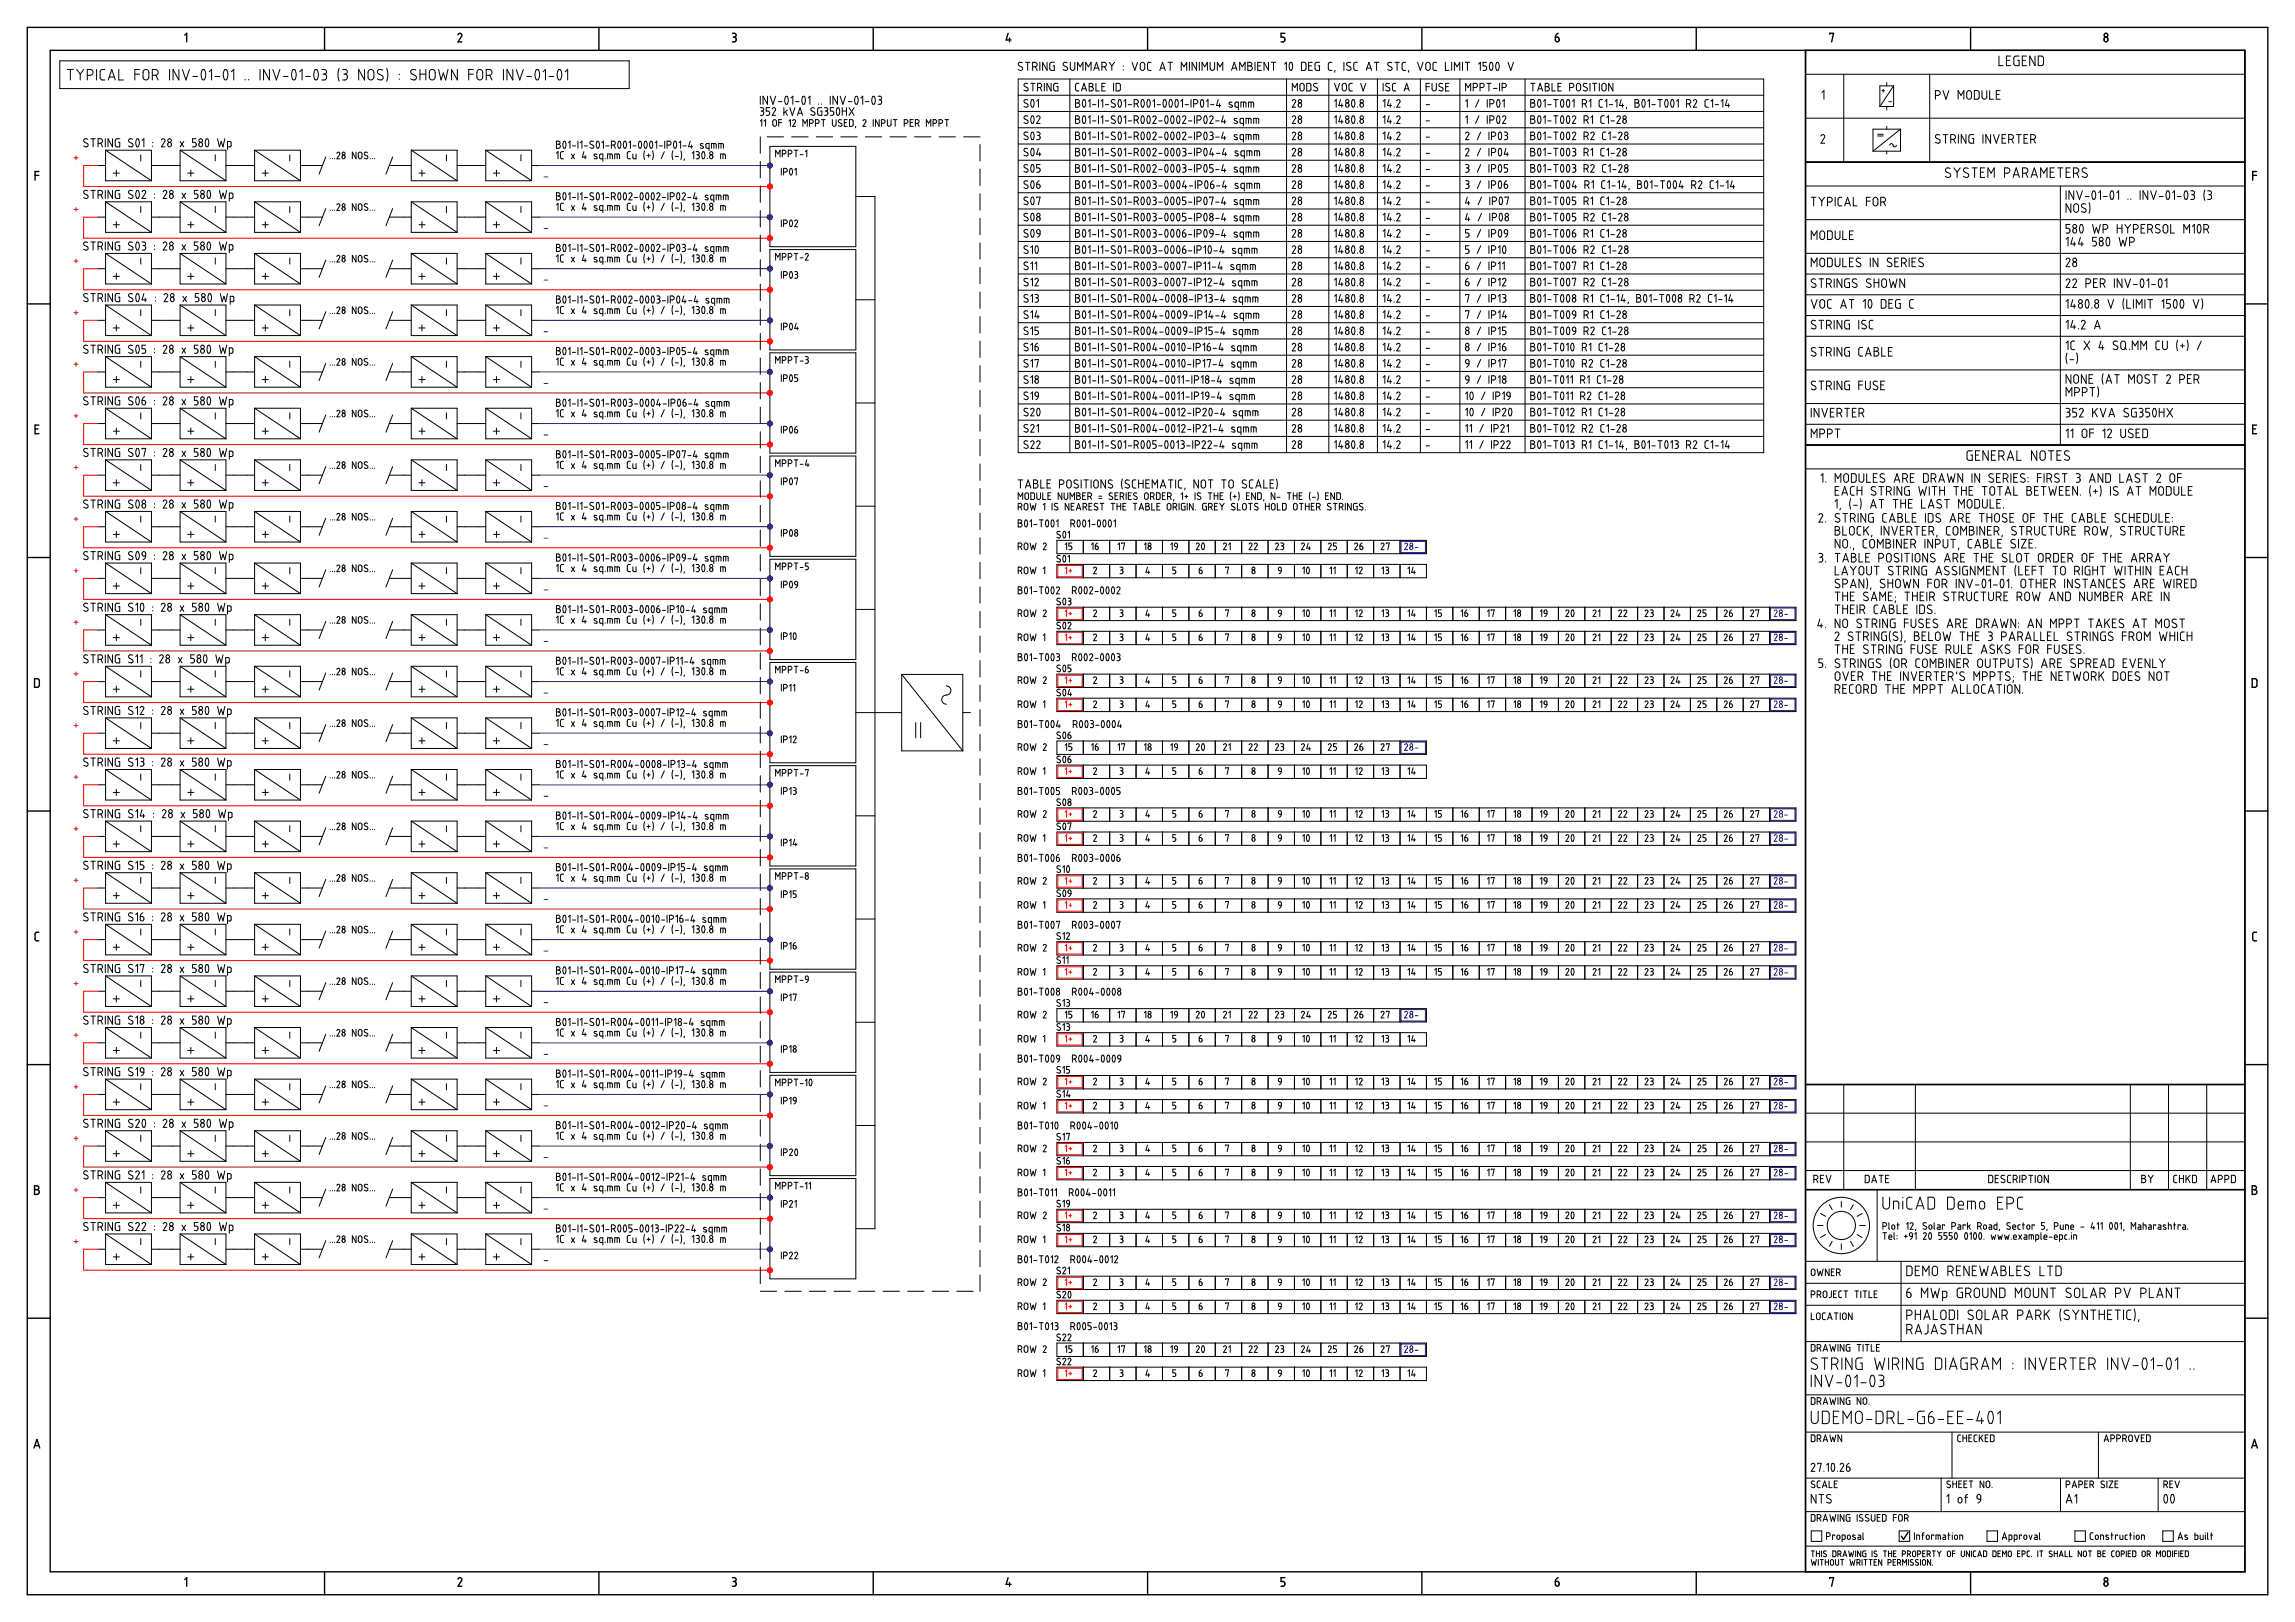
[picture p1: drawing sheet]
<svg xmlns="http://www.w3.org/2000/svg" width="841mm" height="594mm" viewBox="0 0 841 594" stroke-linecap="round" stroke-linejoin="round" font-family="sans-serif">
<g fill="none" stroke="#000" stroke-width=".51">
<path d="M10 10h821.1v574.1h-821.1zM18.4 18.4h804.3v557.3h-804.3zM67.7 12.9l.7-.7v3.1M118.9 10v8.4M167.9 12.7a.71 .71 0 0 1 .9-.5 .71 .71 0 0 1 .4 1l-1.3 2.1h1.3M219.5 10v8.4M268.4 12.2h.7a.7 .7 0 0 1 .7 .7 .7 .7 0 0 1-.7 .7M268.4 15.3h.7M268.7 13.6h.4M269.1 13.6l.6 .4 .1 .6-.2 .5-.5 .2M320 10v8.4M369.4 12.2l-.7 2.4h1.8"/>
<path d="M370 13.9v1.4M420.5 10v8.4M469.5 15.3h.7M470.9 12.2h-1.4v1.4h.9l.4 .4v.9l-.6 .4M521.1 10v8.4M570 14.6a.81 .81 0 0 0 1.4 .4 .81 .81 0 0 0-.4-1.4h-1v1M571 12.2l-.8 .7-.2 .7M621.6 10v8.4M661.6 18.4v557.3M670.5 12.5v-.3h1.4l-.7 3.1M722.1 10v8.4M771.3 13.8a.77 .77 0 0 1 1 .2 .77 .77 0 0 1-.1 1 .77 .77 0 0 1-1.1-.1z"/>
<path d="M661.6 59.4h161.1M12.8 64.2h1.4M14.2 62.8h-1.4v3.2M825.5 64.2h1.4M826.9 62.8h-1.4v3.2M10 111.3h8.4M822.7 111.3h8.4M12.8 157.1h1.1M14.2 155.7h-1.4v3.2h1.4M825.5 157.1h1.1M826.9 155.7h-1.4v3.2h1.4M661.6 163h161.1"/>
<path d="M10 204.2h8.4M822.7 204.2h8.4M12.7 248.6h1.3l.4 .4v2l-.4 .7h-1.3zM825.3 248.6h1.3l.4 .4 .1 2-.5 .7h-1.3zM10 297.1h8.4M822.7 297.1h8.4M14.2 341.5h-.9l-.5 .7 .1 2 .4 .3 .9 .1M826.9 341.5h-1l-.4 .7 .1 2 .3 .3 1 .1M10 389.9h8.4M661.6 397.2h161.1M822.7 389.9h8.4M12.7 434.3h.8a.7 .7 0 0 1 .7 .7 .7 .7 0 0 1-.7 .7 .87 .87 0 0 1 .9 .9 .87 .87 0 0 1-.9 .9h-.8z"/>
<path d="M12.7 435.7h.8M661.6 435.7h161.1M825.3 434.3h.9a.7 .7 0 0 1 .7 .7 .7 .7 0 0 1-.7 .7 .87 .87 0 0 1 .9 .9 .87 .87 0 0 1-.9 .9h-.9zM825.3 435.7h.9M10 482.8h8.4M822.7 482.8h8.4M12.5 530.4l1-3.2 1.1 3.2M12.8 529.5h1.5M825.1 530.4l1.1-3.2 1 3.2M825.4 529.5h1.5M67.7 578.5l.7-.7v3.2M118.9 575.7v8.4"/>
<path d="M167.9 578.4a.71 .71 0 0 1 .9-.5 .71 .71 0 0 1 .4 1l-1.3 2.1h1.3M219.5 575.7v8.4M268.4 577.8h.7a.7 .7 0 0 1 .7 .7 .7 .7 0 0 1-.7 .7 .89 .89 0 0 1 .7 .9 .89 .89 0 0 1-.7 .9h-.7M268.7 579.2h.4M320 575.7v8.4M369.4 577.8l-.7 2.5h1.8M370 579.6v1.4M420.5 575.7v8.4M470.2 579.2a.89 .89 0 0 1 .7 .9 .89 .89 0 0 1-.7 .9h-.7M470.9 577.8h-1.4v1.4h.7M521.1 575.7v8.4M570.7 579.2a.79 .79 0 0 1 .8 .7 .79 .79 0 0 1-.6 .9 .79 .79 0 0 1-.9-.5"/>
<path d="M570.7 579.2h-.7v1.1M571 577.8l-.8 .7-.2 .7M621.6 575.7v8.4M670.5 578.2v-.4h1.4l-.7 3.2M699.2 561.3l-1.6 2.5-.9-1.2M722.1 575.7v8.4M771.3 579.4a.77 .77 0 0 1 1 .2 .77 .77 0 0 1-.1 1.1 .77 .77 0 0 1-1.1-.1z"/>
<circle cx="771.8" cy="12.9" r=".7"/>
<circle cx="771.8" cy="578.5" r=".7"/>
</g>
<g fill="none" stroke="#000" stroke-width=".37">
<path d="M21.9 22.3h208.7v10.1h-208.7zM24.7 25.4h2.1M25.8 25.4v3.9M28.1 25.4l1.3 1.8M29.4 27.2v2.1M30.7 25.4l-1.3 1.8M32 27.6h1a1.07 1.07 0 0 0 1.1-1.1 1.07 1.07 0 0 0-1.1-1.1h-1v3.9M35.4 25.4v3.9M38.4 25.4l-1.2 .1-.5 .8v2.5l.5 .4 1.2 .1M39.7 29.3l1.3-3.9 1.2 3.9M40 28.2h1.9M43.5 25.4v3.9h1.7"/>
<path d="M49.4 27.2h1.7M51.1 25.4h-1.7v3.9M52.8 25.6l.7-.2 .8 .5 .2 2.3a1.07 1.07 0 0 1-1 1.1 1.07 1.07 0 0 1-1.1-1.1l.1-2zM55.8 27.6h1.1a1.07 1.07 0 0 0 1.1-1.1 1.07 1.07 0 0 0-1.1-1.1h-1.1v3.9M57.1 27.6l.9 1.7M62.1 25.4v3.9M65.6 25.4v3.9l-2.2-3.9v3.9M66.8 25.4l1.3 3.9 1.3-3.9M70.7 28h1.7M74.1 25.7l.1-.2a.85 .85 0 0 1 .9 .2 .85 .85 0 0 1 .2 .9l.1 .4a1.68 1.68 0 0 1-1 2.3 3.2 3.2 0 0 1-.3-3.6zM76.7 26.3l.8-.9v3.9M78.8 28h1.7"/>
<path d="M82.2 25.7l.2-.2a.85 .85 0 0 1 .9 .2 .85 .85 0 0 1 .2 .9v.4a1.68 1.68 0 0 1-1 2.3 3.2 3.2 0 0 1-.3-3.6zM84.8 26.3l.9-.9v3.9M89.8 29.1v.2M91.1 29.1v.2M95.3 25.4v3.9M98.7 25.4v3.9l-2.1-3.9v3.9M100 25.4l1.3 3.9 1.3-3.9M103.8 28h1.8M107.3 25.7l.1-.2a.85 .85 0 0 1 .9 .2 .85 .85 0 0 1 .2 .9v.4a1.68 1.68 0 0 1-1 2.3 3.2 3.2 0 0 1-.2-3.6zM109.8 26.3l.9-.9v3.9M112 28h1.7M115.4 25.7l.1-.2a.85 .85 0 0 1 .9 .2 .85 .85 0 0 1 .2 .9l.1 .4a1.68 1.68 0 0 1-1 2.3 3.2 3.2 0 0 1-.3-3.6z"/>
<path d="M118 25.4h.8a.86 .86 0 0 1 .9 .9 .86 .86 0 0 1-.9 .9M118.4 27.2h.4M118.8 27.2a1.09 1.09 0 0 1 .9 1 1.09 1.09 0 0 1-.9 1.1h-.8M124.3 25a6.7 6.7 0 0 0 0 4.7M125.6 25.4h.8a.86 .86 0 0 1 .9 .9 .86 .86 0 0 1-.9 .9M126 27.2h.4M126.4 27.2a1.09 1.09 0 0 1 .9 1 1.09 1.09 0 0 1-.9 1.1h-.8M133.6 25.4v3.9l-2.2-3.9v3.9M137 26.5a1.06 1.06 0 0 0-1.1-1.1 1.06 1.06 0 0 0-1 1.1v1.7a1.07 1.07 0 0 0 1 1.1 1.07 1.07 0 0 0 1.1-1.1M137 26.5v1.7M138.7 27.1l1.3 .6a.99 .99 0 0 1 .1 1.5 .99 .99 0 0 1-1.5-.2l-.3-.1M140.2 25.7a1.01 1.01 0 0 0-1.5-.1 1.01 1.01 0 0 0 .1 1.5"/>
<path d="M141.7 25a6.7 6.7 0 0 1 0 4.7M146.3 27.2v.2M146.3 28.9v.2M152.4 25.7a1.01 1.01 0 0 0-1.5-.1 1.01 1.01 0 0 0 0 1.5l1.3 .6a.99 .99 0 0 1 .1 1.5 .99 .99 0 0 1-1.5-.2l-.3-.1M153.9 27.2h2.1M153.9 25.4v3.9M156 25.4v3.9M157.8 25.6l.6-.2 .9 .5 .2 2.3a1.07 1.07 0 0 1-1.1 1.1 1.07 1.07 0 0 1-1.1-1.1l.1-2zM160.7 25.4l.9 3.9 .9-2.6 .8 2.6 .9-3.9M167.6 25.4v3.9l-2.1-3.9v3.9M171.8 27.2h1.7M173.5 25.4h-1.7v3.9"/>
<path d="M174.8 26.5v1.7M174.8 26.5a1.07 1.07 0 0 1 1-1.1 1.07 1.07 0 0 1 1.1 1.1v1.7a1.07 1.07 0 0 1-1.1 1.1 1.07 1.07 0 0 1-1-1.1M178.2 27.6h1M179.2 25.4h-1v3.9M179.2 25.4a1.07 1.07 0 0 1 1.1 1.1 1.07 1.07 0 0 1-1.1 1.1M179.5 27.6l.8 1.7M184.5 25.4v3.9M187.9 25.4v3.9l-2.1-3.9v3.9M189.2 25.4l1.3 3.9 1.3-3.9M193 28h1.8M196.5 25.7l.1-.2a.85 .85 0 0 1 .9 .2 .85 .85 0 0 1 .2 .9v.4a1.68 1.68 0 0 1-1 2.3 3.2 3.2 0 0 1-.2-3.6zM199 26.3l.9-.9v3.9"/>
<path d="M201.2 28h1.7M204.6 25.7l.1-.2a.85 .85 0 0 1 .9 .2 .85 .85 0 0 1 .2 .9l.1 .4a1.68 1.68 0 0 1-1 2.3 3.2 3.2 0 0 1-.3-3.6zM207.2 26.3l.8-.9v3.9M278.6 35.2v3M278.6 39.4h.7M279.2 39.4a.62 .62 0 0 1 .7 .7 .62 .62 0 0 1-.7 .6M281.3 35.2v3l-1.7-3v3M282 39.4h-1.2v1.3h.6a.79 .79 0 0 1 .7 .8 .79 .79 0 0 1-.7 .7h-.6M282.3 35.2l1 3 .9-3M283 39.9a.63 .63 0 0 1 .8-.4 .63 .63 0 0 1 .3 .9M285.2 37.2h1.4M287.3 39.4v2.8"/>
<path d="M287.9 35.4l.1-.1a1.41 1.41 0 0 1 .8 2.1l-.4 .8a1.41 1.41 0 0 1-.8-2.2zM289.4 39.4l1 2.8 .9-2.8M289.9 35.9l.6-.7v3M291.5 37.2h1.3M294.2 35.4l.1-.1a1.41 1.41 0 0 1 .8 2.1l-.4 .8a1.41 1.41 0 0 1-.8-2.2zM296.1 35.9l.7-.7v3M298.5 39.6a.74 .74 0 0 0-1.1-.1 .74 .74 0 0 0 .1 1.1l.9 .5a.72 .72 0 0 1 0 1.1 .72 .72 0 0 1-1.1-.1l-.2-.2M300 38.1v.1M300.2 39.4h1M300.3 39.4l-.7 .7v1.5l.4 .6h1.2v-1.5h-.5M301 38.1v.1M302.1 39.4h.6"/>
<path d="M302.7 39.4a.62 .62 0 0 1 .7 .7 .62 .62 0 0 1-.7 .6 .79 .79 0 0 1 .7 .8 .79 .79 0 0 1-.7 .7M304.2 35.2v3M305.5 39.4h-1.2v1.3h.6a.79 .79 0 0 1 .7 .8 .79 .79 0 0 1-.7 .7h-.6M306.8 39.6l.1-.1a1.32 1.32 0 0 1 .7 2l-.3 .7a1.32 1.32 0 0 1-.7-2zM306.9 35.2v3l-1.7-3v3M307.9 35.2l1 3 1-3M308.7 39.4v2.8M310.2 39.4v2.8M310.9 37.2h1.3M311.1 39.4l1.9 2.8M313 39.4l-1.9 2.8M313.5 35.4l.1-.1a1.41 1.41 0 0 1 .8 2.1l-.4 .8a1.41 1.41 0 0 1-.7-2.2z"/>
<path d="M315.5 35.9l.6-.7v3M317.1 37.2h1.4M319.8 35.4l.1-.1a1.41 1.41 0 0 1 .8 2.1l-.4 .8a1.41 1.41 0 0 1-.8-2.2zM321.8 35.2h.6a.66 .66 0 0 1 .7 .7 .66 .66 0 0 1-.7 .7M322.1 36.6h.3M322.4 36.6a.84 .84 0 0 1 .7 .8 .84 .84 0 0 1-.7 .8h-.6M373.1 34.9h273.2M373.1 28.9h273.2v136.9h-273.2zM374.6 23a.79 .79 0 0 0-1.2-.1 .79 .79 0 0 0 .1 1.2l.9 .4a.76 .76 0 0 1 .1 1.2 .76 .76 0 0 1-1.1-.1l-.3-.1M375.6 31.7l.9 .4a.72 .72 0 0 1 0 1.1 .72 .72 0 0 1-1.1-.1l-.2-.1M375.6 37.6l.9 .5a.72 .72 0 0 1 0 1.1 .72 .72 0 0 1-1.1-.1l-.2-.1M375.8 22.8h1.6"/>
<path d="M376.6 22.8v3M376.6 30.7a.74 .74 0 0 0-1.1-.1 .74 .74 0 0 0 .1 1.1M376.6 36.6a.74 .74 0 0 0-1.1-.1 .74 .74 0 0 0 .1 1.1M377.7 30.5h1.6M378 36.6l.2-.1a1.32 1.32 0 0 1 .7 2l-.4 .7a1.32 1.32 0 0 1-.7-2zM378.4 24.5h.9a.83 .83 0 0 0 .8-.9 .83 .83 0 0 0-.8-.8h-.9v3M378.5 30.5v2.8M379.4 24.4l.7 1.4M379.9 37.1l.6-.6v2.8M380.2 32.1h.8a.78 .78 0 0 0 .8-.8 .78 .78 0 0 0-.8-.8h-.8v2.8M381.1 22.8v3M381.1 32l.7 1.3"/>
<path d="M382.7 30.5v2.8M383.7 22.8v3l-1.6-3v3M385.2 30.5v2.8l-1.6-2.8v2.8M386.4 22.8l-1.3 .1-.3 .3-.1 1.9 .4 .6 1.3 .1v-1.7h-.5M387.7 30.5l-1.2 .1-.3 .3-.1 1.8 .4 .6h1.2v-1.6h-.5M391.1 23a.79 .79 0 0 0-1.2-.1 .79 .79 0 0 0 0 1.2l1 .4a.76 .76 0 0 1 .1 1.2 .76 .76 0 0 1-1.2-.1l-.2-.1M392 28.9v136.9M392.2 22.8v2.2a.83 .83 0 0 0 .9 .8 .83 .83 0 0 0 .8-.8v-2.2M394.1 36.5h.8a.62 .62 0 0 1 .7 .6 .62 .62 0 0 1-.7 .6 .78 .78 0 0 1 .8 .8 .78 .78 0 0 1-.8 .8h-.8zM394.1 37.7h.8M394.9 25.8v-3l1 1.7 1-1.7v3M395.4 30.5l-.9 .1-.4 .5 .1 1.8 .3 .4h.9"/>
<path d="M396.3 33.3l1-2.8 .9 2.8M396.6 32.5h1.3M397 36.6l.1-.1a1.32 1.32 0 0 1 .7 2l-.4 .7a1.32 1.32 0 0 1-.7-2zM397.8 25.8v-3l1 1.7 1-1.7v3M398.8 37.1l.6-.6v2.8M399.1 30.5h.8a.62 .62 0 0 1 .6 .6 .62 .62 0 0 1-.6 .7 .78 .78 0 0 1 .8 .7 .78 .78 0 0 1-.8 .8h-.8zM399.1 31.7h.8M400.4 38.3h1.2M400.8 25.8l1-3 1 3M401.1 25h1.4M401.6 30.5v2.8h1.3M402.5 36.5v2.8"/>
<path d="M403.5 37.1l.6-.6v2.8M403.8 24.5h.8a.83 .83 0 0 0 .8-.9 .83 .83 0 0 0-.8-.8h-.8v3M403.8 31.7h.9M404.8 24.4l.6 1.4M405 30.5h-1.2v2.8h1.2M405 38.3h1.3M406.4 22.8l1 1.3M407.4 24.1v1.7M408.1 30.5v2.8M408.4 22.8l-1 1.3M408.6 36.6a.74 .74 0 0 0-1.1-.1 .74 .74 0 0 0 .1 1.1l.8 .5a.72 .72 0 0 1 .1 1.1 .72 .72 0 0 1-1.1-.1l-.2-.1M409 30.5l1.2 .1 .3 .3 .1 1.8-.4 .6h-1.2z"/>
<path d="M410 36.6l.2-.1a1.32 1.32 0 0 1 .7 2l-.4 .7a1.32 1.32 0 0 1-.7-2zM411.6 24.1v.2M411.6 25.5v.1M411.9 37.1l.6-.6v2.8M413.4 38.3h1.3M414.9 22.8l1 3 1-3M415.6 38h.8a.78 .78 0 0 0 .8-.8 .78 .78 0 0 0-.8-.7h-.8v2.8M416.5 38l.7 1.3M418.1 23.1l.6-.3 .6 .3 .2 1.9a.83 .83 0 0 1-.8 .8 .83 .83 0 0 1-.9-.8zM418.4 36.6l.2-.1a1.32 1.32 0 0 1 .7 2l-.4 .7a1.32 1.32 0 0 1-.7-2zM420.6 36.6l.1-.1a1.32 1.32 0 0 1 .8 2l-.4 .7a1.32 1.32 0 0 1-.7-2zM421.8 22.8l-.9 .1-.4 .6v1.9l.4 .3 .9 .1"/>
<path d="M422.5 37.1l.6-.6v2.8M424 38.3h1.3M425 25.8l1-3 1 3M425.3 25h1.4M426.5 36.6l.1-.1a1.32 1.32 0 0 1 .8 2l-.4 .7a1.32 1.32 0 0 1-.7-2zM428 22.8h1.7M428.7 36.6l.1-.1a1.32 1.32 0 0 1 .7 2l-.3 .7a1.32 1.32 0 0 1-.7-2zM428.8 22.8v3M430.9 36.6l.1-.1a1.32 1.32 0 0 1 .7 2l-.3 .7a1.32 1.32 0 0 1-.8-2zM432.7 37.1l.6-.6v2.8M432.9 25.8v-3l1 1.7 1-1.7v3M434.3 38.3h1.2"/>
<path d="M435.9 22.8v3M436.5 36.5v2.8M437.4 38h.8a.78 .78 0 0 0 .8-.8 .78 .78 0 0 0-.8-.7h-.8v2.8M438.5 22.8v3l-1.6-3v3M439.5 22.8v3M440.2 36.6l.1-.1a1.32 1.32 0 0 1 .8 2l-.4 .7a1.32 1.32 0 0 1-.7-2zM440.5 25.8v-3l1 1.7 1-1.7v3M442.1 37.1l.6-.6v2.8M443.5 22.8v2.2a.83 .83 0 0 0 .8 .8 .83 .83 0 0 0 .8-.8v-2.2M443.6 38.3h1.3M446.1 25.8v-3l1 1.7 1-1.7v3M446.4 36.5l-.6 2.2h1.6"/>
<path d="M446.9 38v1.3M451.3 25.8l1-3 1 3M451.4 38.5a.39 .39 0 0 1 .2 .5 .39 .39 0 0 1-.4 .3l-.8-.2M451.5 37.6a.52 .52 0 0 0-.7-.2 .52 .52 0 0 0-.2 .7l.8 .4M451.6 25h1.4M453.8 39.3l-1.2-.3v-1.1l.2-.4 1-.1v2.8M454.3 25.8v-3l1 1.7 1-1.7v3M454.7 39.3v-1.9h1.4l.5 .5v1.4M455.7 37.4v1.9M457.3 22.8h.8a.66 .66 0 0 1 .7 .7 .66 .66 0 0 1-.7 .6 .82 .82 0 0 1 .8 .9 .82 .82 0 0 1-.8 .8h-.8zM457.3 24.1h.8M458.5 37.4v1.9"/>
<path d="M458.9 37.4h-1.4v1.9M458.9 37.4l.5 .5v1.4M459.9 22.8v3M460.9 24.1h1M462.2 22.8h-1.3v3h1.3M464.9 22.8v3l-1.7-3v3M465.9 22.8h1.6M466.7 22.8v3M470.7 23.5l.7-.7v3M471.5 28.9v136.9M472.7 23l.2-.1a1.41 1.41 0 0 1 .7 2.1l-.4 .7a1.41 1.41 0 0 1-.7-2.1zM473.6 36.9a.63 .63 0 0 1 .8-.4 .63 .63 0 0 1 .3 .9l-1.1 1.9h1.2"/>
<path d="M473.6 33.3v-2.8l.9 1.6 .9-1.6v2.8M476.4 31.3v1.2a.78 .78 0 0 0 .7 .8 .78 .78 0 0 0 .8-.8v-1.2M476.4 31.3a.78 .78 0 0 1 .7-.8 .78 .78 0 0 1 .8 .8M476.9 22.8l1.3 .1 .3 .3 .1 1.9-.4 .6-1.3 .1zM478.9 30.5l1.1 .1 .4 .3v1.8l-.4 .6h-1.1zM479.6 24.1h1M480.9 22.8h-1.3v3h1.3M482.7 30.7a.74 .74 0 0 0-1.1-.1 .74 .74 0 0 0 .1 1.1l.9 .4a.72 .72 0 0 1 0 1.1 .72 .72 0 0 1-1.1-.1l-.2-.1M483.6 22.8l-1.3 .1-.4 .3v1.9l.4 .6 1.3 .1v-1.7h-.6M487 28.9v136.9M488.1 22.8l-.9 .1-.4 .6v1.9l.4 .3 .9 .1M489.1 30.5l.9 2.8 .9-2.8"/>
<path d="M489.1 37.1l.6-.6v2.8M489.2 25.8l-.1 .7M491.2 36.5l-.6 2.2h1.6M491.7 38v1.3M491.8 31.3l.1 1.2a.78 .78 0 0 0 .7 .8 .78 .78 0 0 0 .8-.8v-1.2M491.9 31.3a.78 .78 0 0 1 .7-.8 .78 .78 0 0 1 .8 .8M492.5 22.8v3M495 23a.79 .79 0 0 0-1.2-.1 .79 .79 0 0 0 0 1.2l1 .4a.76 .76 0 0 1 0 1.2 .76 .76 0 0 1-1.1-.1l-.2-.1M495.6 36.6l.1-.1a1.32 1.32 0 0 1 .7 2l-.3 .7a1.32 1.32 0 0 1-.7-2zM495.6 30.5l-.9 .1-.4 .5 .1 1.8 .3 .4h.9M496.8 22.8l-.5 .2-.2 .5 .1 1.9 .6 .4M496.8 22.8h.6"/>
<path d="M496.8 25.8h.6M497.5 39.1v.2M498.6 30.5l1 2.8 .9-2.8M500.7 25.8l.9-3 1 3M500.9 25h1.5M503.6 22.8h1.7M504.5 22.8v3M504.8 28.9v136.9M506.9 30.5v2.8M506.9 37.1l.6-.6v2.8M509 36.5l-.6 2.2h1.6M509.2 30.7a.74 .74 0 0 0-1.1-.1 .74 .74 0 0 0 0 1.1l.9 .4a.72 .72 0 0 1 .1 1.1 .72 .72 0 0 1-1.1-.1l-.2-.1"/>
<path d="M509.5 38v1.3M510 23a.79 .79 0 0 0-1.2-.1 .79 .79 0 0 0 .1 1.2l.9 .4a.76 .76 0 0 1 .1 1.2 .76 .76 0 0 1-1.2-.1l-.2-.1M510.9 39.1v.2M511.2 22.8h1.6M511.5 30.5l-.8 .1-.4 .5v1.8l.4 .4h.8M511.8 36.9a.63 .63 0 0 1 .9-.4 .63 .63 0 0 1 .3 .9M512 22.8v3M513 37.4l-1.2 1.9h1.3M514.6 33.3l.9-2.8 .9 2.8M514.8 32.5h1.4M515.1 22.8l-.9 .1-.4 .6v1.9l.4 .3 .9 .1M516.3 25.8l-.2 .7"/>
<path d="M519.5 22.8l1 3 1-3M520.5 28.9v136.9M522.6 31.7h1.3M522.6 38.3h1.3M522.7 23.1l.6-.3 .6 .3 .2 1.9a.83 .83 0 0 1-.8 .8 .83 .83 0 0 1-.8-.8zM523.9 30.5h-1.3v2.8M524.8 30.5v2a.78 .78 0 0 0 .8 .8 .78 .78 0 0 0 .7-.8l.1-2M526.4 22.8l-.9 .1-.4 .6 .1 1.9 .3 .3 .9 .1M528.7 30.7a.74 .74 0 0 0-1.1-.1 .74 .74 0 0 0 0 1.1l.9 .4a.72 .72 0 0 1 .1 1.1 .72 .72 0 0 1-1.1-.1l-.2-.1M529.7 22.8v3h1.3M529.8 31.7h.9M531 30.5h-1.2v2.8h1.2"/>
<path d="M532 22.8v3M533 25.8v-3l1 1.7 .9-1.7v3M535 28.9v136.9M535.9 22.8v3M536.9 22.8h1.7M537.1 33.3v-2.8l.9 1.6 .9-1.6v2.8M537.1 37.1l.6-.6v2.8M537.8 22.8v3M539.9 32.1h.8a.78 .78 0 0 0 .7-.8 .78 .78 0 0 0-.7-.8h-.8v2.8M541.8 23.5l.7-.7v3M542 36.5l-1.3 2.8M542.4 32.1h.7a.78 .78 0 0 0 .8-.8 .78 .78 0 0 0-.8-.8h-.7v2.8"/>
<path d="M544.8 22.8h-1.3v1.3h.6a.84 .84 0 0 1 .7 .9 .84 .84 0 0 1-.7 .8h-.6M544.9 30.5h1.5M545 36.5v2.8M545.6 30.5v2.8M546 38h.7a.78 .78 0 0 0 .8-.8 .78 .78 0 0 0-.8-.7h-.7v2.8M546.1 23l.2-.1a1.41 1.41 0 0 1 .7 2.1l-.4 .7a1.41 1.41 0 0 1-.7-2.1zM547.3 32.4h1.3M548.4 23l.2-.1a1.41 1.41 0 0 1 .7 2.1l-.4 .7a1.41 1.41 0 0 1-.7-2.1zM548.7 36.6l.2-.1a1.32 1.32 0 0 1 .7 2l-.4 .7a1.32 1.32 0 0 1-.7-2zM549.5 30.5v2.8M550.5 32.1h.7a.78 .78 0 0 0 .8-.8 .78 .78 0 0 0-.8-.8h-.7v2.8M550.6 37.1l.6-.6v2.8"/>
<path d="M552.6 22.8l1 3 1-3M558.9 28.9v136.9M561 36.5h.7a.62 .62 0 0 1 .7 .6 .62 .62 0 0 1-.7 .6 .78 .78 0 0 1 .8 .8 .78 .78 0 0 1-.8 .8h-.7zM561 30.5h1.5M561 37.7h.7M561.7 30.5v2.8M563.5 33.3l.9-2.8 .9 2.8M563.7 32.5h1.4M563.8 36.6l.1-.1a1.32 1.32 0 0 1 .7 2l-.4 .7a1.32 1.32 0 0 1-.7-2zM565.6 37.1l.7-.6v2.8M566.3 30.5h.7a.62 .62 0 0 1 .7 .6 .62 .62 0 0 1-.7 .7 .78 .78 0 0 1 .8 .7 .78 .78 0 0 1-.8 .8h-.7zM566.3 31.7h.7"/>
<path d="M567.2 38.3h1.2M568.7 30.5v2.8h1.3M569.4 36.5h1.5M570.1 36.5v2.8M570.9 31.7h1M572.2 30.5h-1.3v2.8h1.3M572.2 36.6l.1-.1a1.32 1.32 0 0 1 .7 2l-.3 .7a1.32 1.32 0 0 1-.8-2zM574.3 36.6l.2-.1a1.32 1.32 0 0 1 .7 2l-.4 .7a1.32 1.32 0 0 1-.7-2zM575.2 32.1h.8a.78 .78 0 0 0 .8-.8 .78 .78 0 0 0-.8-.8h-.8v2.8M576.2 37.1l.6-.6v2.8M577.7 31.3v1.2a.78 .78 0 0 0 .8 .8 .78 .78 0 0 0 .7-.8v-1.2M577.7 31.3a.78 .78 0 0 1 .8-.8 .78 .78 0 0 1 .7 .8"/>
<path d="M579.9 38h.7a.78 .78 0 0 0 .8-.8 .78 .78 0 0 0-.8-.7h-.7v2.8M580.5 31.7l.9 .4a.72 .72 0 0 1 .1 1.1 .72 .72 0 0 1-1.1-.1l-.2-.1M580.8 38l.6 1.3M581.6 30.7a.74 .74 0 0 0-1.1-.1 .74 .74 0 0 0 0 1.1M582.4 37.1l.6-.6v2.8M582.7 30.5v2.8M583.6 30.5h1.6M584.4 30.5v2.8M586.1 30.5v2.8M587 31.3v1.2a.78 .78 0 0 0 .8 .8 .78 .78 0 0 0 .8-.8M587 31.3a.78 .78 0 0 1 .8-.8 .78 .78 0 0 1 .8 .8M587.2 36.5h-.8l-.4 .6 .1 1.8 .3 .3 .8 .1"/>
<path d="M588.2 37.1l.6-.6v2.8M588.6 31.3v1.2M589.7 38.3h1.3M591.1 30.5v2.8l-1.6-2.8v2.8M591.9 37.1l.6-.6v2.8M594.1 36.5l-.6 2.2h1.5M594.6 38v1.3M596.1 39.3l-.1 .6M599.1 36.5h.8a.62 .62 0 0 1 .7 .6 .62 .62 0 0 1-.7 .6 .78 .78 0 0 1 .8 .8 .78 .78 0 0 1-.8 .8h-.8zM599.1 37.7h.8M602 36.6l.1-.1a1.32 1.32 0 0 1 .7 2l-.4 .7a1.32 1.32 0 0 1-.7-2zM603.8 37.1l.6-.6v2.8"/>
<path d="M605.4 38.3h1.2M607.5 36.5h1.6M608.3 36.5v2.8M610.4 36.6l.1-.1a1.32 1.32 0 0 1 .7 2l-.4 .7a1.32 1.32 0 0 1-.7-2zM612.5 36.6l.2-.1a1.32 1.32 0 0 1 .7 2l-.4 .7a1.32 1.32 0 0 1-.7-2zM614.4 37.1l.6-.6v2.8M618 38h.8a.78 .78 0 0 0 .8-.8 .78 .78 0 0 0-.8-.7h-.8v2.8M619 38l.6 1.3M620.5 36.9a.63 .63 0 0 1 .9-.4 .63 .63 0 0 1 .3 .9l-1.2 1.9h1.3M626.1 36.5h-.9l-.4 .6 .1 1.8 .3 .3 .9 .1M627 37.1l.6-.6v2.8M628.6 38.3h1.2"/>
<path d="M630.7 37.1l.7-.6v2.8M632.9 36.5l-.6 2.2h1.5M633.4 38v1.3M661.6 27.2h161.1M667.7 33.9l.7-.7v3.1M675.7 27.2v32.2M689.6 33.2h1M690.1 32.7v1M691.4 30.2v1.3M691.4 39v1.3M692.2 37.3h1M693.9 31.5v7.5h-5"/>
<path d="M693.9 31.5h-5v7.5M693.9 31.5l-5 7.5M707.2 27.2v32.2M709.3 34.9h.8a.88 .88 0 0 0 .9-.8 .88 .88 0 0 0-.9-.9h-.8v3.1M712.1 33.2l1 3.1 1.1-3.1M717.6 36.3v-3.1l1 1.7 1.1-1.7v3.1M721 33.4l.6-.2 .6 .2 .3 2.1a.88 .88 0 0 1-.9 .8 .88 .88 0 0 1-.9-.8zM723.5 33.2h1.3l.4 .4 .1 2-.5 .7h-1.3zM726.3 33.2v2.3a.88 .88 0 0 0 .9 .8 .88 .88 0 0 0 .9-.8v-2.3M729.1 33.2v3.1h1.4M731.6 34.6h1M732.5 20.5v3.5h1.6"/>
<path d="M733 33.2h-1.4v3.1h1.4M735.3 22.1h1.1M736.8 20.5h-1.5v3.5h1.5M739.9 20.5l-1.4 .1-.5 .4v2.3l.5 .7h1.4v-1.9h-.6M741.1 22.1h1.2M742.7 20.5h-1.6v3.5h1.6M745.8 20.5v3.5l-2-3.5v3.5M746.9 20.5l1.5 .1 .4 .4 .1 2.3-.5 .7h-1.5zM31 52.1l.9 .4M31.9 52.5a.76 .76 0 0 1 .1 1.2 .76 .76 0 0 1-1.1-.1l-.2-.1M32.1 51a.79 .79 0 0 0-1.1-.1 .79 .79 0 0 0 0 1.2M33.3 50.8h1.6"/>
<path d="M34.1 50.8v3M35.9 52.5h.9a.83 .83 0 0 0 .8-.9 .83 .83 0 0 0-.8-.8h-.9v3M36.9 52.5l.7 1.3M38.6 50.8v3M38.7 55h16.8v11.2M38.7 55v11.2h16.8M38.7 55l16.8 11.2M41.2 50.8v3l-1.6-3v3M43.9 50.8l-1.3 .1-.3 .3-.1 1.9 .4 .6 1.3 .1v-1.7h-.5M48.4 52.5a.76 .76 0 0 1 .1 1.2 .76 .76 0 0 1-1.2-.1l-.2-.1M48.6 51a.79 .79 0 0 0-1.2-.1 .79 .79 0 0 0 .1 1.2l.9 .4M50.1 51l.1-.1a1.41 1.41 0 0 1 .8 2.1l-.4 .7a1.41 1.41 0 0 1-.8-2.1z"/>
<path d="M51.6 56.7v2.2M52 51.5l.7-.7v3M55.9 52.1v.2M55.9 53.5v.1M59.2 51.3a.67 .67 0 0 1 .9-.4 .67 .67 0 0 1 .3 .9M60.4 51.8l-1.2 2h1.3M66 55h16.8v11.2M66 55v11.2h16.8M66 55l16.8 11.2M66 51.8l1.4 2M67.4 51.8l-1.4 2M70.6 53.8h.6"/>
<path d="M71.2 52.1a.84 .84 0 0 1 .7 .9 .84 .84 0 0 1-.7 .8M71.9 50.8h-1.3v1.3h.6M72.9 52.8v.3M72.9 52.8a.75 .75 0 0 1 1-.4 .75 .75 0 0 1 .3 1.1 .75 .75 0 0 1-1.1 .1l-.2-.5M75.5 51l.2-.1a1.41 1.41 0 0 1 .7 2.1l-.4 .7a1.41 1.41 0 0 1-.7-2.1zM78.9 56.7v2.2M79.7 50.8l.7 3 .7-2 .6 2 .7-3M84.2 51.8h-.8v3M84.2 51.8l.5 .5-.1 1.2-1.2 .3M93.3 55h16.8v11.2M93.3 55v11.2h16.8M93.3 55l16.8 11.2"/>
<path d="M106.2 56.7v2.2M119.4 57.5l-2.5 6.3M121 58v.2M121.8 58v.2M122.6 58v.2M123.5 56.1a.55 .55 0 0 1 .7-.3 .55 .55 0 0 1 .3 .7l-1 1.7h1M130.5 55.7v2.5l-1.4-2.5v2.5M131.3 57.5a.68 .68 0 0 0 .7 .7 .68 .68 0 0 0 .7-.7M131.3 56.4a.68 .68 0 0 1 .7-.7 .68 .68 0 0 1 .7 .7M131.3 56.4v1.1M132.7 56.4v1.1M134.7 55.9a.65 .65 0 0 0-1-.1 .65 .65 0 0 0 .1 .9l.7 .4a.62 .62 0 0 1 .1 1 .62 .62 0 0 1-.9-.1l-.2-.1"/>
<path d="M135.7 58v.2M136.5 58v.2M137.3 58v.2M143.9 57.5l-2.5 6.3M150.7 55h16.8v11.2M150.7 55v11.2h16.8M150.7 55l16.8 11.2M163.6 56.7v2.2M178 55h16.8v11.2M178 55v11.2h16.8M178 55l16.8 11.2M190.9 56.7v2.2"/>
<path d="M203.9 51.7h.7a.58 .58 0 0 1 .6 .6 .58 .58 0 0 1-.6 .6 .73 .73 0 0 1 .8 .7 .73 .73 0 0 1-.8 .7h-.7zM203.9 52.9h.7M203.9 56.1l.6-.6v2.7M205.4 57.6l.3 .5 .8 .1M206.5 51.8l.2-.1a1.57 1.57 0 0 1 .4 2.5l-.1 .1a1.57 1.57 0 0 1-.5-2.5zM206.5 55.5l-.8 .1-.3 .3v1.7M208.3 52.3l.6-.6v2.6M209.4 56.4l1.1 1.8M209.7 53.4h1.2M210.5 56.4l-1.1 1.8M211.8 51.7v2.6M212.7 52.3l.6-.6v2.6"/>
<path d="M214 55.5l-.6 2.1h1.5M214.1 53.4h1.2M214.4 57v1.2M217.5 51.8a.69 .69 0 0 0-1.1-.1 .69 .69 0 0 0 .1 1.1l.8 .4a.66 .66 0 0 1 .1 1 .66 .66 0 0 1-1 0l-.2-.2M217.9 57.1l.9 .5a.62 .62 0 0 1-.4 .6 .62 .62 0 0 1-.7-.2M218.7 56.6a.49 .49 0 0 0-.7-.2 .49 .49 0 0 0-.1 .7M218.8 51.8l.1-.1a1.57 1.57 0 0 1 .5 2.5l-.2 .1a1.57 1.57 0 0 1-.4-2.5zM219.7 56.9v.8M219.7 56.9l.3-.4 .9-.1v2.6M219.7 57.7l.3 .4 .9 .1M220.5 52.3l.6-.6v2.6M221.8 58v.2"/>
<path d="M222 53.4h1.2M222.7 58.2v-1.8l1.5 .1 .2 1.7M223.5 56.4v1.8M224 53.1h.8a.73 .73 0 0 0 .7-.7 .73 .73 0 0 0-.7-.7h-.8v2.6M224.9 53.1l.6 1.2M225.3 58.2v-1.8l1.5 .1 .2 1.7M226.2 56.4v1.8M226.7 51.8l.1-.1a1.57 1.57 0 0 1 .5 2.5l-.2 .1a1.57 1.57 0 0 1-.4-2.5zM228.7 51.8l.1-.1a1.57 1.57 0 0 1 .5 2.5l-.1 .1a1.57 1.57 0 0 1-.5-2.5zM229.9 57.6l.3 .5 .8 .1M230.5 52.3l.5-.6v2.6M231 55.5l-.8 .1-.3 .3v1.7"/>
<path d="M231.9 53.4h1.2M231.9 56.4v1.3M233.1 56.4v1.8l-1-.1-.2-.4M234.3 51.8l.1-.1a1.57 1.57 0 0 1 .4 2.5l-.1 .1a1.57 1.57 0 0 1-.4-2.5zM236.2 55.2a4.6 4.6 0 0 0 0 3.3M236.3 51.8l.1-.1a1.57 1.57 0 0 1 .5 2.5l-.1 .1a1.57 1.57 0 0 1-.5-2.5zM237.1 57h1.2M237.7 56.4v1.2M238.3 51.8l.2-.1a1.57 1.57 0 0 1 .4 2.5l-.1 .1a1.57 1.57 0 0 1-.5-2.5zM239.1 55.2a4.6 4.6 0 0 1 0 3.3M240.1 52.3l.6-.6v2.6M241.6 53.4h1.1"/>
<path d="M243.4 55.5l-1.1 2.7M243.6 51.7v2.6M244.5 53.1h.7a.73 .73 0 0 0 .7-.7 .73 .73 0 0 0-.7-.7h-.7v2.6M246.6 55.2a4.6 4.6 0 0 0 0 3.3M247.1 51.8l.1-.1a1.57 1.57 0 0 1 .5 2.5l-.2 .1a1.57 1.57 0 0 1-.4-2.5zM247.5 57.3h1.1M248.8 52.3l.6-.6v2.6M249.5 55.2a4.6 4.6 0 0 1 0 3.3M250.3 53.4h1.2M250.8 58.2l-.1 .6M252.9 51.7l-.6 2h1.5M253.4 53.1v1.2"/>
<path d="M253.6 56.1l.6-.6v2.7M255.1 55.5h.6a.58 .58 0 0 1 .6 .6 .58 .58 0 0 1-.6 .6M255.4 56.7h.3M255.7 56.7l.5 .4 .1 .5M256.3 57.6l-.4 .5-.8 .1M256.8 53.3l.9 .5a.62 .62 0 0 1-.4 .6 .62 .62 0 0 1-.7-.2M257.4 55.7l.2-.1a1.57 1.57 0 0 1 .4 2.4l-.1 .1a1.57 1.57 0 0 1-.5-2.4zM257.7 52.7a.49 .49 0 0 0-.7-.1 .49 .49 0 0 0-.2 .7M259.2 58v.2M259.8 54.3l-1.1-.2 .2-1.5h.9v2.6M260.1 57.6a.58 .58 0 0 0 .6 .6 .58 .58 0 0 0 .5-.6M260.1 57.6a.63 .63 0 0 1 .6-.9 .63 .63 0 0 1 .5 .9"/>
<path d="M260.7 54.3v-1.7l1.7 .2 .1 1.5M261.6 52.6v1.7M263.4 54.3v-1.7l1.6 .2 .1 1.5M264.1 58.2v-1.8l1.5 .1 .2 1.7M264.2 52.6v1.7M264.9 56.4v1.8M278.6 44.4l.6-.6v2.5M278.9 40.7h.4M279.2 40.7a.79 .79 0 0 1 .7 .8 .79 .79 0 0 1-.7 .7h-.6M280 44.4l.5-.6v2.5M282.1 53.6h31.5v36.8h-31.5zM283.4 44l.5-.2 .4 .2 .2 1.6a.68 .68 0 0 1-.6 .7 .68 .68 0 0 1-.7-.7z"/>
<path d="M284.1 40.4l-1.1 1.8h1.2M284.2 57.5v-2.5l.9 1.4 .8-1.4v2.5M285.4 44.9h1M286.4 43.8h-1v2.5M287.4 55a.68 .68 0 0 1 .6 .7 .68 .68 0 0 1-.6 .7h-.7M287.4 55h-.7v2.5M287.8 40.9l.7 1.3M288.5 40.4l-1.2 .9M289.1 44.4l.5-.6v2.5M289.5 55a.68 .68 0 0 1 .7 .7 .68 .68 0 0 1-.7 .7h-.6M289.5 55h-.6v2.5M290.5 44.2a.55 .55 0 0 1 .7-.3 .55 .55 0 0 1 .3 .7l-1 1.7h1"/>
<path d="M291 55h1.4M291.7 55v2.5M292.2 42.2l1-2.8 .9 2.8M292.5 41.5h1.4M293.2 56.6h1.1M294.2 46.3v-2.5l.8 1.4 .8-1.4v2.5M295.1 55.6l.6-.6v2.5M296.7 45.2h.6a.68 .68 0 0 0 .7-.7 .68 .68 0 0 0-.7-.7h-.6v2.5M298.8 45.2h.7a.68 .68 0 0 0 .7-.7 .68 .68 0 0 0-.7-.7h-.7v2.5M301 43.8h1.4M301.7 43.8v2.5M302.1 42.2h.6"/>
<path d="M302.4 40.7h.3M305 43.8v1.8a.68 .68 0 0 0 .7 .7 .68 .68 0 0 0 .7-.7v-1.8M307.5 44.9l.8 .3a.62 .62 0 0 1 .1 1 .62 .62 0 0 1-.9-.1l-.3-.1M308.4 44a.65 .65 0 0 0-.9-.1 .65 .65 0 0 0 0 .9M308.7 40.7h1.5M309.4 44.9h.8M310.5 43.8h-1.1v2.5h1.1M311.3 43.8l1.3 .3 .1 1.6-.3 .5-1.1 .1zM313.6 46.3l-.1 .5M316.3 44.2a.55 .55 0 0 1 .7-.3 .55 .55 0 0 1 .3 .7l-1 1.7h1.1M320 43.8v2.5M322.2 43.8v2.5l-1.4-2.5v2.5"/>
<path d="M323 45.2h.7a.68 .68 0 0 0 .7-.7 .68 .68 0 0 0-.7-.7h-.7v2.5M325.2 43.8v1.8a.68 .68 0 0 0 .7 .7 .68 .68 0 0 0 .6-.7v-1.8M327.4 43.8h1.3M328 43.8v2.5M331.4 45.2h.7M332.1 43.8a.68 .68 0 0 1 .6 .7 .68 .68 0 0 1-.6 .7M332.1 43.8h-.7v2.5M333.5 44.9h.9M334.6 43.8h-1.1v2.5h1.1M335.4 45.2h.7a.68 .68 0 0 0 .7-.7 .68 .68 0 0 0-.7-.7h-.7v2.5M336.3 45.2l.5 1.1M339.5 46.3v-2.5l.8 1.4 .8-1.4v2.5"/>
<path d="M341.9 45.2h.7a.68 .68 0 0 0 .7-.7 .68 .68 0 0 0-.7-.7h-.7v2.5M344.1 45.2h.7a.68 .68 0 0 0 .7-.7 .68 .68 0 0 0-.7-.7h-.7v2.5M346.3 43.8h1.3M347 43.8v2.5M373.1 40.8h273.2M373.1 46.8h273.2M373.1 52.7h273.2M373.1 58.7h273.2M375.6 43.6l.9 .4a.72 .72 0 0 1 0 1.1 .72 .72 0 0 1-1.1-.1l-.2-.1M375.6 49.6l.9 .4a.72 .72 0 0 1 0 1.1 .72 .72 0 0 1-1.1-.1l-.2-.1M375.6 55.5l.9 .4a.72 .72 0 0 1 0 1.1 .72 .72 0 0 1-1.1-.1l-.2-.1M376.6 42.6a.74 .74 0 0 0-1.1-.1 .74 .74 0 0 0 .1 1.1"/>
<path d="M376.6 48.5a.74 .74 0 0 0-1.1-.1 .74 .74 0 0 0 .1 1.1M376.6 54.5a.74 .74 0 0 0-1.1-.1 .74 .74 0 0 0 .1 1.1M378 42.6l.2-.1a1.32 1.32 0 0 1 .7 2l-.4 .7a1.32 1.32 0 0 1-.7-2zM378 48.5l.2-.1a1.32 1.32 0 0 1 .7 2l-.4 .7a1.32 1.32 0 0 1-.7-2zM378 54.5l.2-.1a1.32 1.32 0 0 1 .7 2l-.4 .7a1.32 1.32 0 0 1-.7-2zM379.9 42.9a.63 .63 0 0 1 .8-.4 .63 .63 0 0 1 .4 .8l-1.2 1.9h1.2M379.9 48.4h.6a.62 .62 0 0 1 .6 .6 .62 .62 0 0 1-.6 .6M380.2 49.6h.3M380.5 49.6l.6 .4v.8l-.3 .3-.9 .1M380.5 54.3l-.6 2.2h1.6M381 55.9v1.2M394.1 42.4h.8a.62 .62 0 0 1 .7 .6 .62 .62 0 0 1-.7 .7 .78 .78 0 0 1 .8 .7 .78 .78 0 0 1-.8 .8h-.8z"/>
<path d="M394.1 48.4h.8a.62 .62 0 0 1 .7 .6 .62 .62 0 0 1-.7 .6 .77 .77 0 0 1 .8 .8 .77 .77 0 0 1-.8 .8h-.8zM394.1 54.3h.8a.62 .62 0 0 1 .7 .6 .62 .62 0 0 1-.7 .7 .77 .77 0 0 1 .8 .7 .77 .77 0 0 1-.8 .8h-.8zM394.1 55.6h.8M394.1 43.7h.8M394.1 49.6h.8M397 42.6l.1-.1a1.32 1.32 0 0 1 .7 2l-.4 .7a1.32 1.32 0 0 1-.7-2zM397 48.5l.1-.1a1.32 1.32 0 0 1 .7 2l-.4 .7a1.32 1.32 0 0 1-.7-2zM397 54.5l.1-.1a1.32 1.32 0 0 1 .7 2l-.4 .7a1.32 1.32 0 0 1-.7-2zM398.8 43l.6-.6v2.8M398.8 49l.6-.6v2.8M398.8 54.9l.6-.6v2.8M400.4 44.3h1.2"/>
<path d="M400.4 50.2h1.2M400.4 56.2h1.2M402.5 42.4v2.8M402.5 48.4v2.8M402.5 54.3v2.8M403.5 43l.6-.6v2.8M403.5 49l.6-.6v2.8M403.5 54.9l.6-.6v2.8M405 44.3h1.3M405 50.2h1.3M405 56.2h1.3M408.6 42.6a.74 .74 0 0 0-1.1-.1 .74 .74 0 0 0 .1 1.1l.8 .4a.72 .72 0 0 1 .1 1.1 .72 .72 0 0 1-1.1-.1l-.2-.1"/>
<path d="M408.6 48.5a.74 .74 0 0 0-1.1-.1 .74 .74 0 0 0 .1 1.2l.8 .4a.72 .72 0 0 1 .1 1.1 .72 .72 0 0 1-1.1-.1l-.2-.1M408.6 54.5a.74 .74 0 0 0-1.1-.1 .74 .74 0 0 0 .1 1.1l.8 .4a.72 .72 0 0 1 .1 1.1 .72 .72 0 0 1-1.1-.1l-.2-.1M410 42.6l.2-.1a1.32 1.32 0 0 1 .7 2l-.4 .7a1.32 1.32 0 0 1-.7-2zM410 48.5l.2-.1a1.32 1.32 0 0 1 .7 2l-.4 .7a1.32 1.32 0 0 1-.7-2zM410 54.5l.2-.1a1.32 1.32 0 0 1 .7 2l-.4 .7a1.32 1.32 0 0 1-.7-2zM411.9 43l.6-.6v2.8M411.9 49l.6-.6v2.8M411.9 54.9l.6-.6v2.8M413.4 44.3h1.3M413.4 50.2h1.3M413.4 56.2h1.3M415.6 44h.8a.78 .78 0 0 0 .8-.8 .78 .78 0 0 0-.8-.8h-.8v2.8"/>
<path d="M415.6 49.9h.8a.78 .78 0 0 0 .8-.8 .78 .78 0 0 0-.8-.7h-.8v2.8M415.6 55.9h.8a.78 .78 0 0 0 .8-.8 .78 .78 0 0 0-.8-.8h-.8v2.8M416.5 44l.7 1.2M416.5 49.9l.7 1.3M416.5 55.9l.7 1.2M418.4 42.6l.2-.1a1.32 1.32 0 0 1 .7 2l-.4 .7a1.32 1.32 0 0 1-.7-2zM418.4 48.5l.2-.1a1.32 1.32 0 0 1 .7 2l-.4 .7a1.32 1.32 0 0 1-.7-2zM418.4 54.5l.2-.1a1.32 1.32 0 0 1 .7 2l-.4 .7a1.32 1.32 0 0 1-.7-2zM420.6 42.6l.1-.1a1.32 1.32 0 0 1 .8 2l-.4 .7a1.32 1.32 0 0 1-.7-2zM420.6 48.5l.1-.1a1.32 1.32 0 0 1 .8 2l-.4 .7a1.32 1.32 0 0 1-.7-2zM420.6 54.5l.1-.1a1.32 1.32 0 0 1 .8 2l-.4 .7a1.32 1.32 0 0 1-.7-2zM422.5 42.9a.63 .63 0 0 1 .8-.4 .63 .63 0 0 1 .3 .8l-1.1 1.9h1.2"/>
<path d="M422.5 48.8a.63 .63 0 0 1 .8-.4 .63 .63 0 0 1 .3 .9l-1.1 1.9h1.2M422.5 54.8a.63 .63 0 0 1 .8-.4 .63 .63 0 0 1 .3 .8l-1.1 1.9h1.2M424.6 44.3h1.3M424.6 50.2h1.3M424.6 56.2h1.3M427.1 42.6l.2-.1a1.32 1.32 0 0 1 .7 2l-.4 .7a1.32 1.32 0 0 1-.7-2zM427.1 48.5l.2-.1a1.32 1.32 0 0 1 .7 2l-.4 .7a1.32 1.32 0 0 1-.7-2zM427.1 54.5l.2-.1a1.32 1.32 0 0 1 .7 2l-.4 .7a1.32 1.32 0 0 1-.7-2zM429.3 42.6l.1-.1a1.32 1.32 0 0 1 .8 2l-.4 .7a1.32 1.32 0 0 1-.7-2zM429.3 48.5l.1-.1a1.32 1.32 0 0 1 .8 2l-.4 .7a1.32 1.32 0 0 1-.7-2zM429.3 54.5l.1-.1a1.32 1.32 0 0 1 .8 2l-.4 .7a1.32 1.32 0 0 1-.7-2zM431.5 42.6l.1-.1a1.32 1.32 0 0 1 .7 2l-.3 .7a1.32 1.32 0 0 1-.7-2z"/>
<path d="M431.5 48.5l.1-.1a1.32 1.32 0 0 1 .7 2l-.3 .7a1.32 1.32 0 0 1-.7-2zM431.5 54.5l.1-.1a1.32 1.32 0 0 1 .7 2l-.3 .7a1.32 1.32 0 0 1-.7-2zM433.3 42.9a.63 .63 0 0 1 .9-.4 .63 .63 0 0 1 .3 .8l-1.2 1.9h1.3M433.3 48.8a.64 .64 0 0 1 .9-.4 .64 .64 0 0 1 .3 .9l-1.2 1.9h1.3M433.3 54.3h.7a.62 .62 0 0 1 .6 .6 .62 .62 0 0 1-.6 .7M433.7 55.6h.3M434 55.6l.6 .3v.8l-.4 .4h-.9M435.5 44.3h1.3M435.5 50.2h1.3M435.5 56.2h1.3M437.7 42.4v2.8M437.7 48.4v2.8"/>
<path d="M437.7 54.3v2.8M438.6 44h.8a.78 .78 0 0 0 .8-.8 .78 .78 0 0 0-.8-.8h-.8v2.8M438.6 49.9h.8a.78 .78 0 0 0 .8-.8 .78 .78 0 0 0-.8-.7h-.8v2.8M438.6 55.9h.8a.78 .78 0 0 0 .8-.8 .78 .78 0 0 0-.8-.8h-.8v2.8M441.4 42.6l.2-.1a1.32 1.32 0 0 1 .7 2l-.4 .7a1.32 1.32 0 0 1-.7-2zM441.4 48.5l.2-.1a1.32 1.32 0 0 1 .7 2l-.4 .7a1.32 1.32 0 0 1-.7-2zM441.4 54.5l.2-.1a1.32 1.32 0 0 1 .7 2l-.4 .7a1.32 1.32 0 0 1-.7-2zM443.3 42.9a.63 .63 0 0 1 .9-.4 .63 .63 0 0 1 .3 .8l-1.2 1.9h1.3M443.3 48.4h.6a.62 .62 0 0 1 .7 .6 .62 .62 0 0 1-.7 .6M443.6 49.6h.3M443.9 54.3l-.6 2.2h1.6M443.9 49.6l.7 .6"/>
<path d="M444.4 55.9v1.2M444.6 50.5l-.4 .6-.9 .1M444.6 50.2v.3M445.5 44.3h1.2M445.5 50.2h1.2M445.8 56.2h1.2M448.3 42.4l-.6 2.2h1.5M448.3 48.4l-.6 2.1h1.5M448.6 54.3l-.6 2.2h1.5M448.8 44v1.2M448.8 49.9v1.3M449.1 55.9v1.2"/>
<path d="M453.3 43.5a.52 .52 0 0 0-.7-.1 .52 .52 0 0 0-.1 .7l.8 .4a.39 .39 0 0 1 .2 .4 .39 .39 0 0 1-.4 .3l-.8-.1M453.3 49.5a.52 .52 0 0 0-.7-.2 .52 .52 0 0 0-.1 .7l.8 .4a.39 .39 0 0 1 .2 .5 .39 .39 0 0 1-.4 .3l-.8-.2M453.7 55.4a.52 .52 0 0 0-.8-.1 .52 .52 0 0 0-.1 .7l.8 .4a.39 .39 0 0 1 .2 .4 .39 .39 0 0 1-.4 .3l-.8-.1M455.7 45.2l-1.2-.2-.1-1.2 .3-.4 1-.1v2.8M455.7 51.2l-1.2-.3-.1-1.1 .3-.4 1-.1v2.8M456 57.1l-1.2-.2-.1-1.2 .3-.4 1-.1v2.9M456.6 45.2v-1.9h1.4l.5 .5v1.4M456.6 51.2v-1.9l1.6 .1 .3 1.8M456.9 57.1v-1.9l1.7 .1 .2 1.8M457.5 43.3v1.9M457.5 49.3v1.9M457.9 55.2v1.9"/>
<path d="M459.4 45.2v-1.9h1.4l.5 .5v1.4M459.4 51.2v-1.9l1.8 .2 .1 1.7M459.7 57.1v-1.9l1.8 .3 .1 1.6M460.4 43.3v1.9M460.4 49.3v1.9M460.7 55.2v1.9M473.6 42.9a.63 .63 0 0 1 .8-.4 .63 .63 0 0 1 .3 .8l-1.1 1.9h1.2M473.6 48.8a.63 .63 0 0 1 .8-.4 .63 .63 0 0 1 .3 .9l-1.1 1.9h1.2M473.6 54.8a.63 .63 0 0 1 .8-.4 .63 .63 0 0 1 .3 .8l-1.1 1.9h1.2M489.1 43l.6-.6v2.8M489.1 49l.6-.6v2.8M489.1 54.9l.6-.6v2.8"/>
<path d="M491.2 42.4l-.6 2.2h1.6M491.2 48.4l-.6 2.1h1.6M491.2 54.3l-.6 2.2h1.6M491.7 44v1.2M491.7 49.9v1.3M491.7 55.9v1.2M495.6 42.6l.1-.1a1.32 1.32 0 0 1 .7 2l-.3 .7a1.32 1.32 0 0 1-.7-2zM495.6 48.5l.1-.1a1.32 1.32 0 0 1 .7 2l-.3 .7a1.32 1.32 0 0 1-.7-2zM495.6 54.5l.1-.1a1.32 1.32 0 0 1 .7 2l-.3 .7a1.32 1.32 0 0 1-.7-2zM497.5 45.1v.1M497.5 51v.2M497.5 57v.1"/>
<path d="M506.9 43l.6-.6v2.8M506.9 49l.6-.6v2.8M506.9 54.9l.6-.6v2.8M509 42.4l-.6 2.2h1.6M509 48.4l-.6 2.1h1.6M509 54.3l-.6 2.2h1.6M509.5 44v1.2M509.5 49.9v1.3M509.5 55.9v1.2M510.9 45.1v.1M510.9 51v.2M510.9 57v.1"/>
<path d="M511.8 42.9a.63 .63 0 0 1 .9-.4 .63 .63 0 0 1 .3 .8M511.8 48.8a.63 .63 0 0 1 .9-.4 .63 .63 0 0 1 .3 .9M511.8 54.8a.64 .64 0 0 1 .9-.4 .64 .64 0 0 1 .3 .8M513 43.3l-1.2 1.9h1.3M513 49.3l-1.2 1.9h1.3M513 55.2l-1.2 1.9h1.3M522.6 44.3h1.3M522.6 50.2h1.3M522.6 56.2h1.3M537.1 48.8a.63 .63 0 0 1 .8-.4 .63 .63 0 0 1 .3 .9l-1.1 1.9h1.2M537.1 54.8a.63 .63 0 0 1 .8-.4 .63 .63 0 0 1 .3 .8l-1.1 1.9h1.2M537.1 43l.6-.6v2.8"/>
<path d="M542 42.4l-1.3 2.8M542.6 48.4l-1.2 2.8M542.6 54.3l-1.2 2.8M545 42.4v2.8M545.6 48.4v2.8M545.6 54.3v2.8M546 44h.7a.78 .78 0 0 0 .8-.8 .78 .78 0 0 0-.8-.8h-.7v2.8M546.6 49.9h.7a.78 .78 0 0 0 .8-.8 .78 .78 0 0 0-.8-.7h-.7v2.8M546.6 55.9h.7a.78 .78 0 0 0 .8-.8 .78 .78 0 0 0-.8-.8h-.7v2.8M548.7 42.6l.2-.1a1.32 1.32 0 0 1 .7 2l-.4 .7a1.32 1.32 0 0 1-.7-2zM549.4 48.5l.1-.1a1.32 1.32 0 0 1 .7 2l-.3 .7a1.32 1.32 0 0 1-.8-2zM549.4 54.5l.1-.1a1.32 1.32 0 0 1 .7 2l-.3 .7a1.32 1.32 0 0 1-.8-2z"/>
<path d="M550.6 42.9a.63 .63 0 0 1 .9-.4 .63 .63 0 0 1 .3 .8l-1.2 1.9h1.3M551.2 48.4h.7a.62 .62 0 0 1 .6 .6 .62 .62 0 0 1-.6 .6M551.5 49.6h.4M551.9 54.3l-.7 2.2h1.6M551.9 49.6l.4 .2a.84 .84 0 0 1-.4 1.4h-.7M552.3 55.9v1.2M561 42.4h.7a.62 .62 0 0 1 .7 .6 .62 .62 0 0 1-.7 .7 .78 .78 0 0 1 .8 .7 .78 .78 0 0 1-.8 .8h-.7zM561 48.4h.7a.62 .62 0 0 1 .7 .6 .62 .62 0 0 1-.7 .6 .77 .77 0 0 1 .8 .8 .77 .77 0 0 1-.8 .8h-.7zM561 54.3h.7a.62 .62 0 0 1 .7 .6 .62 .62 0 0 1-.7 .7 .77 .77 0 0 1 .8 .7 .77 .77 0 0 1-.8 .8h-.7zM561 55.6h.7M561 43.7h.7M561 49.6h.7"/>
<path d="M563.8 42.6l.1-.1a1.32 1.32 0 0 1 .7 2l-.4 .7a1.32 1.32 0 0 1-.7-2zM563.8 48.5l.1-.1a1.32 1.32 0 0 1 .7 2l-.4 .7a1.32 1.32 0 0 1-.7-2zM563.8 54.5l.1-.1a1.32 1.32 0 0 1 .7 2l-.4 .7a1.32 1.32 0 0 1-.7-2zM565.6 43l.7-.6v2.8M565.6 49l.7-.6v2.8M565.6 54.9l.7-.6v2.8M567.2 44.3h1.2M567.2 50.2h1.2M567.2 56.2h1.2M569.4 54.3h1.5M569.4 42.4h1.5M569.4 48.4h1.5"/>
<path d="M570.1 42.4v2.8M570.1 48.4v2.8M570.1 54.3v2.8M572.2 42.6l.1-.1a1.32 1.32 0 0 1 .7 2l-.3 .7a1.32 1.32 0 0 1-.8-2zM572.2 48.5l.1-.1a1.32 1.32 0 0 1 .7 2l-.3 .7a1.32 1.32 0 0 1-.8-2zM572.2 54.5l.1-.1a1.32 1.32 0 0 1 .7 2l-.3 .7a1.32 1.32 0 0 1-.8-2zM574.3 42.6l.2-.1a1.32 1.32 0 0 1 .7 2l-.4 .7a1.32 1.32 0 0 1-.7-2zM574.3 48.5l.2-.1a1.32 1.32 0 0 1 .7 2l-.4 .7a1.32 1.32 0 0 1-.7-2zM574.3 54.5l.2-.1a1.32 1.32 0 0 1 .7 2l-.4 .7a1.32 1.32 0 0 1-.7-2zM576.2 42.9a.63 .63 0 0 1 .8-.4 .63 .63 0 0 1 .4 .8l-1.2 1.9h1.2M576.2 48.8a.63 .63 0 0 1 .8-.4 .63 .63 0 0 1 .4 .9l-1.2 1.9h1.2M576.2 54.3h.6a.62 .62 0 0 1 .7 .6 .62 .62 0 0 1-.7 .7"/>
<path d="M576.5 55.6h.3M576.8 55.6l.6 .3v.8l-.3 .4h-.9M580.5 44h.8a.78 .78 0 0 0 .7-.8 .78 .78 0 0 0-.7-.8h-.8v2.8M580.5 49.9h.8a.78 .78 0 0 0 .7-.8 .78 .78 0 0 0-.7-.7h-.8v2.8M580.5 55.9h.8a.78 .78 0 0 0 .7-.8 .78 .78 0 0 0-.7-.8h-.8v2.8M581.4 44l.6 1.2M581.4 49.9l.6 1.3M581.4 55.9l.6 1.2M583 48.8a.63 .63 0 0 1 .8-.4 .63 .63 0 0 1 .3 .9l-1.1 1.9h1.2M583 54.9l.6-.6v2.8M583 43l.6-.6v2.8M587.9 42.4l-.9 .1-.4 .5 .1 1.8 .3 .4h.9"/>
<path d="M587.9 54.3l-.9 .1-.4 .5 .1 1.8 .3 .4h.9M588.5 48.4h-.9l-.4 .6 .1 1.8 .3 .3 .9 .1M588.8 43l.6-.6v2.8M588.8 54.9l.6-.6v2.8M589.4 49l.7-.6v2.8M590.4 44.3h1.2M590.4 56.2h1.2M591 50.2h1.2M592.5 42.9a.63 .63 0 0 1 .9-.4 .63 .63 0 0 1 .3 .8l-1.2 1.9h1.3M592.5 54.8a.63 .63 0 0 1 .9-.4 .63 .63 0 0 1 .3 .8l-1.2 1.9h1.3M593.2 48.8a.63 .63 0 0 1 .8-.4 .63 .63 0 0 1 .3 .9l-1.1 1.9h1.2M661.6 43.3h161.1"/>
<path d="M661.6 59.4h161.1M667.3 49.8a.71 .71 0 0 1 1-.5 .71 .71 0 0 1 .3 1M668.6 50.3l-1.3 2.2h1.4M688.1 49.2h2M688.1 49.8h2M691.4 46.3v1M691.4 55.4v1M692.5 53.2a.64 .64 0 0 1 .8-.6 .64 .64 0 0 1 .5 .8l.8 .4 .3-.6M696.4 47.3v8.1h-10M696.4 47.3h-10v8.1M696.4 47.3l-10 8.1M709.6 50.6l1 .5a.81 .81 0 0 1 .1 1.2 .81 .81 0 0 1-1.2-.1l-.2-.1"/>
<path d="M710.8 49.5a.84 .84 0 0 0-1.2-.1 .84 .84 0 0 0 0 1.2M712.1 49.3h1.7M712.9 49.3v3.2M714.9 51.1l.8-.1a.88 .88 0 0 0 .9-.8 .88 .88 0 0 0-.9-.9h-.8v3.2M715.9 51l.7 1.5M717.7 49.3v3.2M720.4 49.3v3.2l-1.7-3.2v3.2M722.7 50.7h.6v1.8h-1.1M723.3 49.3h-1.4l-.3 .4v2.3l.6 .4M726.7 49.3v3.2M729.5 49.3v3.2l-1.8-3.2v3.2M730.5 49.3l1.1 3.2 1-3.2"/>
<path d="M733.7 50.7h1M735.1 49.3h-1.4v3.2h1.4M736.1 51.1l.9-.1a.88 .88 0 0 0 .9-.8 .88 .88 0 0 0-.9-.9h-.9v3.2M737.2 51l.7 1.5M738.9 49.3h1.8M739.8 49.3v3.2M741.7 50.7h1.1M743.1 49.3h-1.4v3.2h1.4M744.2 51.1l.8-.1a.88 .88 0 0 0 .9-.8 .88 .88 0 0 0-.9-.9h-.8v3.2M745.2 51l.7 1.5M31 71l.9 .4a.76 .76 0 0 1 .1 1.2 .76 .76 0 0 1-1.1-.1l-.2-.1M32.1 69.9a.79 .79 0 0 0-1.1-.1 .79 .79 0 0 0 0 1.2"/>
<path d="M33.3 69.7h1.6M34.1 69.7v3M35.9 60.6h2.8M35.9 79.5h2.8M35.9 71.4h.9a.83 .83 0 0 0 .8-.9 .83 .83 0 0 0-.8-.8h-.9v3M36.9 71.4l.7 1.3M38.6 69.7v3M38.7 73.9h16.8v11.2M38.7 73.9v11.2h16.8M38.7 73.9l16.8 11.2M41.2 69.7v3l-1.6-3v3M41.5 63.4h2.3"/>
<path d="M42.6 62.3v2.2M43.9 69.7l-1.3 .1-.3 .3-.1 1.9 .4 .6 1.3 .1v-1.7h-.5M48.6 69.9a.79 .79 0 0 0-1.2-.1 .79 .79 0 0 0 .1 1.2l.9 .4a.76 .76 0 0 1 .1 1.2 .76 .76 0 0 1-1.2-.1l-.2-.1M50.1 69.9l.1-.1a1.41 1.41 0 0 1 .8 2.1l-.4 .7a1.41 1.41 0 0 1-.8-2.1zM51.6 75.6v2.2M52 70.2a.67 .67 0 0 1 1-.4 .67 .67 0 0 1 .3 .9l-1.3 2h1.4M55.5 60.6h10.5M55.5 79.5h10.5M56.6 71v.2M56.6 72.4v.1M59.8 70.2a.67 .67 0 0 1 .9-.4 .67 .67 0 0 1 .4 .9M61.1 70.7l-1.3 2h1.4"/>
<path d="M66 73.9h16.8v11.2M66 73.9v11.2h16.8M66 73.9l16.8 11.2M66.7 70.7l1.3 2M68 70.7l-1.3 2M68.8 63.4h2.2M69.9 62.3v2.2M72.6 69.7h-1.4v1.3h.7a.84 .84 0 0 1 .7 .9 .84 .84 0 0 1-.7 .8h-.7M76.2 69.9l.1-.1a1.41 1.41 0 0 1 .8 2.1l-.4 .7a1.41 1.41 0 0 1-.8-2.1zM78.9 75.6v2.2M80.4 69.7l.7 3 .6-2 .7 2 .7-3M82.8 60.6h10.5"/>
<path d="M82.8 79.5h10.5M84 72.7l1.3-.3 .1-1.2-.3-.4-1.1-.1v3M93.3 73.9h16.8v11.2M93.3 73.9v11.2h16.8M93.3 73.9l16.8 11.2M96.1 63.4h2.2M97.2 62.3v2.2M106.2 75.6v2.2M110.1 60.6h8.1M110.1 79.5h8.1M119.4 76.4l-2.5 6.3M121 76.9v.2"/>
<path d="M121.8 76.9v.2M122.6 76.9v.2M123.5 75a.55 .55 0 0 1 .7-.3 .55 .55 0 0 1 .3 .7l-1 1.7h1M130.5 74.6v2.5l-1.4-2.5v2.5M131.5 74.8l.5-.2 .5 .2 .2 1.6a.68 .68 0 0 1-.7 .7 .68 .68 0 0 1-.7-.7zM134.7 74.8a.65 .65 0 0 0-1-.1 .65 .65 0 0 0 .1 .9l.7 .4a.62 .62 0 0 1 .1 1 .62 .62 0 0 1-.9-.1l-.2-.1M135.7 76.9v.2M136.5 76.9v.2M137.3 76.9v.2M142.7 60.6h8M142.7 79.5h8M143.9 76.4l-2.5 6.3"/>
<path d="M150.7 73.9h16.8v11.2M150.7 73.9v11.2h16.8M150.7 73.9l16.8 11.2M153.5 63.4h2.2M154.6 62.3v2.2M163.6 75.6v2.2M167.5 60.6h10.5M167.5 79.5h10.5M178 73.9h16.8v11.2M178 73.9v11.2h16.8M178 73.9l16.8 11.2M180.8 63.4h2.2"/>
<path d="M181.9 62.3v2.2M190.9 75.6v2.2M194.8 60.6h2.8M194.8 79.5h2.8M203.9 70.6h.7a.58 .58 0 0 1 .6 .6 .58 .58 0 0 1-.6 .6 .73 .73 0 0 1 .8 .7 .73 .73 0 0 1-.8 .7h-.7zM203.9 75l.6-.6v2.7M203.9 71.8h.7M206.5 70.7l.2-.1a1.57 1.57 0 0 1 .4 2.5l-.1 .1a1.57 1.57 0 0 1-.5-2.5zM206.5 74.4l-.8 .1-.3 .5v1.7l.3 .3 .8 .1M208.3 71.2l.6-.6v2.6M209.4 75.3l1.1 1.8M209.7 72.3h1.2"/>
<path d="M210.5 75.3l-1.1 1.8M211.8 70.6v2.6M212.7 71.2l.6-.6v2.6M214 74.4l-.6 2.1h1.5M214.1 72.3h1.2M214.4 75.9v1.2M217.5 70.7a.69 .69 0 0 0-1.1-.1 .69 .69 0 0 0 .1 1.1l.8 .4a.66 .66 0 0 1 .1 1 .66 .66 0 0 1-1 0l-.2-.2M217.9 76l.9 .5a.62 .62 0 0 1-.4 .6 .62 .62 0 0 1-.7-.2M218.7 75.5a.49 .49 0 0 0-.7-.2 .49 .49 0 0 0-.1 .7M218.8 70.7l.1-.1a1.57 1.57 0 0 1 .5 2.5l-.2 .1a1.57 1.57 0 0 1-.4-2.5zM219.7 75.8v.8M219.7 75.8l.3-.4 .9-.1v2.6"/>
<path d="M219.7 76.6l.3 .4 .9 .1M220.5 71.2l.6-.6v2.6M221.8 76.9v.2M222 72.3h1.2M222.7 77.1v-1.8l1.6 .2 .1 1.6M223.5 75.3v1.8M224 72.1h.8a.73 .73 0 0 0 .7-.8 .73 .73 0 0 0-.7-.7h-.8v2.6M224.9 72l.6 1.2M225.3 77.1v-1.8l1.7 .2v1.6M226.2 75.3v1.8M226.7 70.7l.1-.1a1.57 1.57 0 0 1 .5 2.5l-.2 .1a1.57 1.57 0 0 1-.4-2.5zM228.7 70.7l.1-.1a1.57 1.57 0 0 1 .5 2.5l-.1 .1a1.57 1.57 0 0 1-.5-2.5z"/>
<path d="M230.5 71a.59 .59 0 0 1 .8-.4 .59 .59 0 0 1 .2 .9l-1 1.7h1.1M231 74.4l-.8 .1-.3 .5v1.7l.3 .3 .8 .1M231.9 75.3v1.3M232.5 72.3h1.2M233.1 75.3v1.8l-1-.1-.2-.4M234.8 70.7l.2-.1a1.57 1.57 0 0 1 .4 2.5l-.1 .1a1.57 1.57 0 0 1-.5-2.5zM236.2 74.2a4.6 4.6 0 0 0 0 3.2M236.9 70.7l.1-.1a1.57 1.57 0 0 1 .5 2.5l-.2 .1a1.57 1.57 0 0 1-.4-2.5zM237.1 75.9h1.2M237.7 75.3v1.2M238.9 70.7l.1-.1a1.57 1.57 0 0 1 .5 2.5l-.1 .1a1.57 1.57 0 0 1-.5-2.5zM239.1 74.1a4.6 4.6 0 0 1 0 3.3"/>
<path d="M240.7 71a.59 .59 0 0 1 .8-.4 .59 .59 0 0 1 .3 .9l-1.1 1.7h1.1M242.7 72.3h1.2M243.4 74.4l-1.1 2.7M244.8 70.6v2.6M245.6 72.1h.8a.73 .73 0 0 0 .7-.8 .73 .73 0 0 0-.7-.7h-.8v2.6M246.6 74.2a4.6 4.6 0 0 0 0 3.2M247.5 76.2h1.1M248.3 70.7l.1-.1a1.57 1.57 0 0 1 .4 2.5l-.1 .1a1.57 1.57 0 0 1-.4-2.5zM249.5 74.1a4.6 4.6 0 0 1 0 3.3M250 71a.59 .59 0 0 1 .8-.4 .59 .59 0 0 1 .3 .9l-1.1 1.7h1.2M250.8 77.1l-.1 .6M252.1 72.3h1.1"/>
<path d="M253.6 75l.6-.6v2.7M254.7 70.6l-.6 2h1.4M255.1 74.4h.6a.58 .58 0 0 1 .6 .6 .58 .58 0 0 1-.6 .6M255.1 72.1v1.1M255.4 75.6h.3M255.7 75.6a.75 .75 0 0 1 .6 .7 .75 .75 0 0 1-.6 .8h-.6M257.4 74.6l.2-.1a1.57 1.57 0 0 1 .4 2.4l-.1 .1a1.57 1.57 0 0 1-.5-2.4zM259.2 76.9v.2M259.4 71.6a.49 .49 0 0 0-.7-.1 .49 .49 0 0 0-.1 .7l.9 .5a.62 .62 0 0 1-.4 .6 .62 .62 0 0 1-.7-.2M260.9 71.5l-.5 .4 .1 1.1 .4 .2M260.9 71.5h.7v2.6M260.9 73.2h.7"/>
<path d="M262.5 73.2v-1.7l1.7 .2v1.5M263.4 71.5v1.7M264.1 77.1v-1.8l1.5 .1 .2 1.7M264.9 75.3v1.8M265.1 73.2v-1.7l1.7 .2v1.5M266 71.5v1.7M286.3 61.7v2.4M287.1 63h.7a.68 .68 0 0 0 .7-.7 .68 .68 0 0 0-.7-.6h-.7v2.4M289.6 61.8l.1-.1a1.46 1.46 0 0 1 .4 2.3l-.1 .1a1.46 1.46 0 0 1-.4-2.3zM291.2 62.2l.6-.5v2.4M313.6 72h7v378h-7M373.1 70.6h273.2"/>
<path d="M373.1 76.5h273.2M373.1 64.6h273.2M375.6 61.4l.9 .5a.72 .72 0 0 1 0 1.1 .72 .72 0 0 1-1.1-.1l-.2-.1M375.6 73.3l.9 .5a.72 .72 0 0 1 0 1.1 .72 .72 0 0 1-1.1-.1l-.2-.1M375.6 79.3l.9 .4a.72 .72 0 0 1 0 1.1 .72 .72 0 0 1-1.1-.1l-.2-.1M375.6 67.4l.8 .4M376.5 67.8a.72 .72 0 0 1 0 1.1 .72 .72 0 0 1-1.1-.1l-.2-.1M376.6 60.4a.74 .74 0 0 0-1.1-.1 .74 .74 0 0 0 .1 1.1M376.6 66.4a.74 .74 0 0 0-1.1-.1 .74 .74 0 0 0 .1 1.1M376.6 72.3a.74 .74 0 0 0-1.1-.1 .74 .74 0 0 0 .1 1.1M376.6 78.3a.74 .74 0 0 0-1.1-.1 .74 .74 0 0 0 .1 1.1M378 60.4l.2-.1a1.32 1.32 0 0 1 .7 2l-.4 .7a1.32 1.32 0 0 1-.7-2z"/>
<path d="M378 66.4l.2-.1a1.32 1.32 0 0 1 .7 2l-.4 .7a1.32 1.32 0 0 1-.7-2zM378 72.3l.2-.1a1.32 1.32 0 0 1 .7 2l-.4 .7a1.32 1.32 0 0 1-.7-2zM378 78.3l.2-.1a1.32 1.32 0 0 1 .7 2l-.4 .7a1.32 1.32 0 0 1-.7-2zM379.9 67.5l1.1 .1 .1 .8M379.9 67.5v.9M379.9 72.5v-.3h1.2l-.6 2.8M379.9 68.4a.62 .62 0 0 0 .6 .6 .62 .62 0 0 0 .6-.6M380.8 66.2l-.7 .6-.2 .7M381.1 60.3h-1.2v1.2h.6a.79 .79 0 0 1 .7 .8 .79 .79 0 0 1-.7 .8h-.6M394.1 60.3h.8a.62 .62 0 0 1 .7 .6 .62 .62 0 0 1-.7 .6 .78 .78 0 0 1 .8 .8 .78 .78 0 0 1-.8 .8h-.8zM394.1 66.2h.8a.62 .62 0 0 1 .7 .6 .62 .62 0 0 1-.7 .7 .78 .78 0 0 1 .8 .7 .78 .78 0 0 1-.8 .8h-.8zM394.1 72.2h.8a.62 .62 0 0 1 .7 .6 .62 .62 0 0 1-.7 .6 .78 .78 0 0 1 .8 .8 .78 .78 0 0 1-.8 .8h-.8z"/>
<path d="M394.1 78.1h.8a.62 .62 0 0 1 .7 .6 .62 .62 0 0 1-.7 .7 .78 .78 0 0 1 .8 .7 .78 .78 0 0 1-.8 .8h-.8zM394.1 61.5h.8M394.1 67.5h.8M394.1 73.4h.8M394.1 79.4h.8M397 60.4l.1-.1a1.32 1.32 0 0 1 .7 2l-.4 .7a1.32 1.32 0 0 1-.7-2zM397 66.4l.1-.1a1.32 1.32 0 0 1 .7 2l-.4 .7a1.32 1.32 0 0 1-.7-2zM397 72.3l.1-.1a1.32 1.32 0 0 1 .7 2l-.4 .7a1.32 1.32 0 0 1-.7-2zM397 78.3l.1-.1a1.32 1.32 0 0 1 .7 2l-.4 .7a1.32 1.32 0 0 1-.7-2zM398.8 60.9l.6-.6v2.8M398.8 66.8l.6-.6v2.8M398.8 72.8l.6-.6v2.8"/>
<path d="M398.8 78.7l.6-.6v2.8M400.4 74h1.2M400.4 62.1h1.2M400.4 68.1h1.2M400.4 80h1.2M402.5 60.3v2.8M402.5 66.2v2.8M402.5 72.2v2.8M402.5 78.1v2.8M403.5 60.9l.6-.6v2.8M403.5 66.8l.6-.6v2.8M403.5 72.8l.6-.6v2.8"/>
<path d="M403.5 78.7l.6-.6v2.8M405 74h1.3M405 62.1h1.3M405 68.1h1.3M405 80h1.3M407.6 79.3l.8 .4a.72 .72 0 0 1 .1 1.1 .72 .72 0 0 1-1.1-.1l-.2-.1M408.4 67.8a.72 .72 0 0 1 .1 1.1 .72 .72 0 0 1-1.1-.1l-.2-.1M408.6 60.4a.74 .74 0 0 0-1.1-.1 .74 .74 0 0 0 .1 1.1l.8 .5a.72 .72 0 0 1 .1 1.1 .72 .72 0 0 1-1.1-.1l-.2-.1M408.6 66.4a.74 .74 0 0 0-1.1-.1 .74 .74 0 0 0 .1 1.1l.8 .4M408.6 72.3a.74 .74 0 0 0-1.1-.1 .74 .74 0 0 0 .1 1.1l.8 .5a.72 .72 0 0 1 .1 1.1 .72 .72 0 0 1-1.1-.1l-.2-.1M408.6 78.3a.74 .74 0 0 0-1.1-.1 .74 .74 0 0 0 .1 1.1M410 60.4l.2-.1a1.32 1.32 0 0 1 .7 2l-.4 .7a1.32 1.32 0 0 1-.7-2z"/>
<path d="M410 66.4l.2-.1a1.32 1.32 0 0 1 .7 2l-.4 .7a1.32 1.32 0 0 1-.7-2zM410 72.3l.2-.1a1.32 1.32 0 0 1 .7 2l-.4 .7a1.32 1.32 0 0 1-.7-2zM410 78.3l.2-.1a1.32 1.32 0 0 1 .7 2l-.4 .7a1.32 1.32 0 0 1-.7-2zM411.9 60.9l.6-.6v2.8M411.9 66.8l.6-.6v2.8M411.9 72.8l.6-.6v2.8M411.9 78.7l.6-.6v2.8M413.4 74h1.3M413.4 62.1h1.3M413.4 68.1h1.3M413.4 80h1.3M415.6 61.8h.8a.78 .78 0 0 0 .8-.8 .78 .78 0 0 0-.8-.7h-.8v2.8"/>
<path d="M415.6 67.8h.8a.78 .78 0 0 0 .8-.8 .78 .78 0 0 0-.8-.8h-.8v2.8M415.6 73.7h.8a.78 .78 0 0 0 .8-.8 .78 .78 0 0 0-.8-.7h-.8v2.8M415.6 79.7h.8a.78 .78 0 0 0 .8-.8 .78 .78 0 0 0-.8-.8h-.8v2.8M416.5 61.8l.7 1.3M416.5 67.8l.7 1.2M416.5 73.7l.7 1.3M416.5 79.7l.7 1.2M418.4 60.4l.2-.1a1.32 1.32 0 0 1 .7 2l-.4 .7a1.32 1.32 0 0 1-.7-2zM418.4 66.4l.2-.1a1.32 1.32 0 0 1 .7 2l-.4 .7a1.32 1.32 0 0 1-.7-2zM418.4 72.3l.2-.1a1.32 1.32 0 0 1 .7 2l-.4 .7a1.32 1.32 0 0 1-.7-2zM418.4 78.3l.2-.1a1.32 1.32 0 0 1 .7 2l-.4 .7a1.32 1.32 0 0 1-.7-2zM420.6 60.4l.1-.1a1.32 1.32 0 0 1 .8 2l-.4 .7a1.32 1.32 0 0 1-.7-2z"/>
<path d="M420.6 66.4l.1-.1a1.32 1.32 0 0 1 .8 2l-.4 .7a1.32 1.32 0 0 1-.7-2zM420.6 72.3l.1-.1a1.32 1.32 0 0 1 .8 2l-.4 .7a1.32 1.32 0 0 1-.7-2zM420.6 78.3l.1-.1a1.32 1.32 0 0 1 .8 2l-.4 .7a1.32 1.32 0 0 1-.7-2zM422.5 60.7a.63 .63 0 0 1 .8-.4 .63 .63 0 0 1 .3 .9l-1.1 1.9h1.2M422.5 66.2h.6a.62 .62 0 0 1 .6 .6 .62 .62 0 0 1-.6 .7M422.5 72.2h.6a.62 .62 0 0 1 .6 .6 .62 .62 0 0 1-.6 .6M422.5 78.1h.6a.62 .62 0 0 1 .6 .6 .62 .62 0 0 1-.6 .7M422.8 67.5h.3M422.8 73.4h.3M422.8 79.4h.3M423.1 67.5l.4 .1 .2 .8M423.1 73.4l.4 .2 .2 .7"/>
<path d="M423.1 79.4l.6 .3v.6M423.7 68.4l-.4 .6h-.8M423.7 74.3l-.4 .6-.8 .1M424.6 74h1.3M424.6 62.1h1.3M424.6 68.1h1.3M424.6 80h1.3M427.1 60.4l.2-.1a1.32 1.32 0 0 1 .7 2l-.4 .7a1.32 1.32 0 0 1-.7-2zM427.1 66.4l.2-.1a1.32 1.32 0 0 1 .7 2l-.4 .7a1.32 1.32 0 0 1-.7-2zM427.1 72.3l.2-.1a1.32 1.32 0 0 1 .7 2l-.4 .7a1.32 1.32 0 0 1-.7-2zM427.1 78.3l.2-.1a1.32 1.32 0 0 1 .7 2l-.4 .7a1.32 1.32 0 0 1-.7-2zM429.3 60.4l.1-.1a1.32 1.32 0 0 1 .8 2l-.4 .7a1.32 1.32 0 0 1-.7-2z"/>
<path d="M429.3 66.4l.1-.1a1.32 1.32 0 0 1 .8 2l-.4 .7a1.32 1.32 0 0 1-.7-2zM429.3 72.3l.1-.1a1.32 1.32 0 0 1 .8 2l-.4 .7a1.32 1.32 0 0 1-.7-2zM429.3 78.3l.1-.1a1.32 1.32 0 0 1 .8 2l-.4 .7a1.32 1.32 0 0 1-.7-2zM431.5 60.4l.1-.1a1.32 1.32 0 0 1 .7 2l-.3 .7a1.32 1.32 0 0 1-.7-2zM431.5 66.4l.1-.1a1.32 1.32 0 0 1 .7 2l-.3 .7a1.32 1.32 0 0 1-.7-2zM431.5 72.3l.1-.1a1.32 1.32 0 0 1 .7 2l-.3 .7a1.32 1.32 0 0 1-.7-2zM431.5 78.3l.1-.1a1.32 1.32 0 0 1 .7 2l-.3 .7a1.32 1.32 0 0 1-.7-2zM433.3 60.3h.7a.62 .62 0 0 1 .6 .6 .62 .62 0 0 1-.6 .6M433.7 61.5h.3M434 61.5a.79 .79 0 0 1 .6 .8 .79 .79 0 0 1-.6 .8h-.7M434 66.2l-.7 2.2h1.6M434.4 67.8v1.2"/>
<path d="M434.6 72.2h-1.3v1.2l1.1 .2 .2 .7M434.6 78.1h-1.3v1.3l1.1 .1 .2 .8M434.6 74.3l-.4 .6-.9 .1M435.5 74h1.3M435.5 62.1h1.3M435.5 80h1.3M435.8 68.1h1.3M437.7 60.3v2.8M437.7 72.2v2.8M437.7 78.1v2.8M438 66.2v2.8M438.6 61.8h.8a.78 .78 0 0 0 .8-.8 .78 .78 0 0 0-.8-.7h-.8v2.8"/>
<path d="M438.6 73.7h.8a.78 .78 0 0 0 .8-.8 .78 .78 0 0 0-.8-.7h-.8v2.8M438.6 79.7h.8a.78 .78 0 0 0 .8-.8 .78 .78 0 0 0-.8-.8h-.8v2.8M439 67.8h.7a.78 .78 0 0 0 .8-.8 .78 .78 0 0 0-.8-.8h-.7v2.8M441.4 60.4l.2-.1a1.32 1.32 0 0 1 .7 2l-.4 .7a1.32 1.32 0 0 1-.7-2zM441.4 72.3l.2-.1a1.32 1.32 0 0 1 .7 2l-.4 .7a1.32 1.32 0 0 1-.7-2zM441.4 78.3l.2-.1a1.32 1.32 0 0 1 .7 2l-.4 .7a1.32 1.32 0 0 1-.7-2zM441.8 66.4l.1-.1a1.32 1.32 0 0 1 .7 2l-.4 .7a1.32 1.32 0 0 1-.7-2zM443.3 72.5v-.3h1.3l-.7 2.8M443.6 68.4a.62 .62 0 0 0 .6 .6 .62 .62 0 0 0 .7-.6M443.6 67.5l1.1 .1 .2 .8M443.6 67.5v.9M444.6 66.2l-.8 .6-.2 .7"/>
<path d="M444.6 62.4l-.4 .6-.9 .1M444.6 80a.65 .65 0 0 0-.9-.6 .65 .65 0 0 0-.4 .9M444.6 60.3h-1.3v1.2l.9 .1 .4 .5M444.6 62.1v.3M444.6 80v.3M445.5 74h1.2M445.5 62.1h1.2M445.5 80h1.2M445.8 68.1h1.2M448.3 60.3l-.6 2.1h1.5M448.3 72.2l-.6 2.1h1.5M448.3 78.1l-.6 2.2h1.5"/>
<path d="M448.6 66.2l-.6 2.2h1.5M448.8 61.8v1.3M448.8 73.7v1.3M448.8 79.7v1.2M449.1 67.8v1.2M453.3 61.4a.52 .52 0 0 0-.7-.2 .52 .52 0 0 0-.1 .7l.8 .4a.39 .39 0 0 1 .2 .5 .39 .39 0 0 1-.4 .3l-.8-.2M453.3 73.3a.52 .52 0 0 0-.7-.2 .52 .52 0 0 0-.1 .8l.8 .3a.39 .39 0 0 1 .2 .5 .39 .39 0 0 1-.4 .3l-.8-.2M453.3 79.2a.52 .52 0 0 0-.7-.1 .52 .52 0 0 0-.1 .7l.8 .4a.39 .39 0 0 1 .2 .4 .39 .39 0 0 1-.4 .3l-.8-.1M453.7 67.3a.52 .52 0 0 0-.8-.1 .52 .52 0 0 0-.1 .7l.8 .4a.39 .39 0 0 1 .2 .4 .39 .39 0 0 1-.4 .3l-.8-.1M455.7 63.1l-1.2-.3-.1-1.1 .3-.4 1-.1v2.8M455.7 75l-1.2-.3-.1-1.1 .3-.4 1-.1v2.8M456 69l-1.2-.2-.1-1.2 .3-.4 1-.1v2.9"/>
<path d="M456.6 63.1v-1.9l1.8 .2 .1 1.7M456.6 75v-1.9h1.4l.5 .5v1.4M456.9 69v-1.9l1.8 .3 .1 1.6M457.5 61.2v1.9M457.5 73.1v1.9M457.5 79.1v1.8M457.9 67.1v1.9M459.4 63.1v-1.9l1.8 .2 .1 1.7M459.4 75v-1.9h1.4l.5 .5v1.4M459.7 69v-1.9l1.8 .3 .1 1.6M460.4 61.2v1.9M460.4 73.1v1.9"/>
<path d="M460.4 79.1v1.8M460.7 67.1v1.9M473.6 60.7a.63 .63 0 0 1 .8-.4 .63 .63 0 0 1 .3 .9l-1.1 1.9h1.2M473.6 66.7a.63 .63 0 0 1 .8-.4 .63 .63 0 0 1 .3 .9l-1.1 1.8h1.2M473.6 72.6a.63 .63 0 0 1 .8-.4 .63 .63 0 0 1 .3 .9l-1.1 1.9h1.2M473.6 78.6a.63 .63 0 0 1 .8-.4 .63 .63 0 0 1 .3 .9l-1.1 1.8h1.2M475.7 68.4a.62 .62 0 0 0 .7 .6 .62 .62 0 0 0 .6-.6M475.7 74.3a.62 .62 0 0 0 .7 .7 .62 .62 0 0 0 .6-.7M475.7 68.4a.67 .67 0 0 1 .7-.9 .67 .67 0 0 1 .6 .9M475.7 74.3a.67 .67 0 0 1 .7-.9 .67 .67 0 0 1 .6 .9M489.1 60.9l.6-.6v2.8M489.1 66.8l.6-.6v2.8"/>
<path d="M489.1 72.8l.6-.6v2.8M489.1 78.7l.6-.6v2.8M491.2 60.3l-.6 2.1h1.6M491.2 66.2l-.6 2.2h1.6M491.2 72.2l-.6 2.1h1.6M491.2 78.1l-.6 2.2h1.6M491.7 61.8v1.3M491.7 67.8v1.2M491.7 73.7v1.3M491.7 79.7v1.2M493.1 68.4a.67 .67 0 0 1 .6-.9 .67 .67 0 0 1 .6 .9M493.1 74.3a.67 .67 0 0 1 .6-.9 .67 .67 0 0 1 .6 .9"/>
<path d="M493.1 68.4a.62 .62 0 0 0 .6 .6 .62 .62 0 0 0 .6-.6M493.1 74.3a.62 .62 0 0 0 .6 .7 .62 .62 0 0 0 .6-.7M495.6 60.4l.1-.1a1.32 1.32 0 0 1 .7 2l-.3 .7a1.32 1.32 0 0 1-.7-2zM495.6 66.4l.1-.1a1.32 1.32 0 0 1 .7 2l-.3 .7a1.32 1.32 0 0 1-.7-2zM495.6 72.3l.1-.1a1.32 1.32 0 0 1 .7 2l-.3 .7a1.32 1.32 0 0 1-.7-2zM495.6 78.3l.1-.1a1.32 1.32 0 0 1 .7 2l-.3 .7a1.32 1.32 0 0 1-.7-2zM497.5 62.9v.2M497.5 68.9v.1M497.5 74.8v.2M498.4 68.4a.67 .67 0 0 1 .6-.9 .67 .67 0 0 1 .6 .9M498.4 74.3a.67 .67 0 0 1 .6-.9 .67 .67 0 0 1 .6 .9M498.4 68.4a.62 .62 0 0 0 .6 .6 .62 .62 0 0 0 .6-.6"/>
<path d="M498.4 74.3a.62 .62 0 0 0 .6 .7 .62 .62 0 0 0 .6-.7M506.9 60.9l.6-.6v2.8M506.9 66.8l.6-.6v2.8M506.9 72.8l.6-.6v2.8M506.9 78.7l.6-.6v2.8M509 60.3l-.6 2.1h1.6M509 66.2l-.6 2.2h1.6M509 72.2l-.6 2.1h1.6M509 78.1l-.6 2.2h1.6M509.5 61.8v1.3M509.5 67.8v1.2M509.5 73.7v1.3"/>
<path d="M509.5 79.7v1.2M510.9 62.9v.2M510.9 68.9v.1M510.9 74.8v.2M511.8 60.7a.64 .64 0 0 1 .9-.4 .64 .64 0 0 1 .3 .9M511.8 66.7a.64 .64 0 0 1 .9-.4 .64 .64 0 0 1 .3 .9M511.8 72.6a.63 .63 0 0 1 .9-.4 .63 .63 0 0 1 .3 .9M511.8 78.6a.63 .63 0 0 1 .9-.4 .63 .63 0 0 1 .3 .9M513 61.2l-1.2 1.9h1.3M513 67.1l-1.2 1.9h1.3M513 73.1l-1.2 1.9h1.3M513 79.1l-1.2 1.8h1.3"/>
<path d="M522.6 74h1.3M522.6 62.1h1.3M522.6 68.1h1.3M522.6 80h1.3M537.1 60.3h.6a.62 .62 0 0 1 .6 .6 .62 .62 0 0 1-.6 .6M537.1 66.2h.6a.62 .62 0 0 1 .6 .6 .62 .62 0 0 1-.6 .7M537.4 61.5h.3M537.4 67.5h.3M537.7 72.2l-.6 2.1h1.5M537.7 78.1l-.6 2.2h1.5M537.7 61.5a.79 .79 0 0 1 .6 .8 .79 .79 0 0 1-.6 .8h-.6M537.7 67.5l.4 .1 .2 .8"/>
<path d="M538.2 73.7v1.3M538.2 79.7v1.2M538.3 68.4l-.4 .6h-.8M542.6 60.3l-1.2 2.8M542.6 66.2l-1.2 2.8M542.9 72.2l-1.2 2.8M542.9 78.1l-1.2 2.8M545.6 60.3v2.8M545.6 66.2v2.8M546 72.2v2.8M546 78.1v2.8M546.6 61.8h.7a.78 .78 0 0 0 .8-.8 .78 .78 0 0 0-.8-.7h-.7v2.8"/>
<path d="M546.6 67.8h.7a.78 .78 0 0 0 .8-.8 .78 .78 0 0 0-.8-.8h-.7v2.8M546.9 73.7h.8a.78 .78 0 0 0 .7-.8 .78 .78 0 0 0-.7-.7h-.8v2.8M546.9 79.7h.8a.78 .78 0 0 0 .7-.8 .78 .78 0 0 0-.7-.8h-.8v2.8M549.4 60.4l.1-.1a1.32 1.32 0 0 1 .7 2l-.3 .7a1.32 1.32 0 0 1-.8-2zM549.4 66.4l.1-.1a1.32 1.32 0 0 1 .7 2l-.3 .7a1.32 1.32 0 0 1-.8-2zM549.7 72.3l.1-.1a1.32 1.32 0 0 1 .7 2l-.3 .7a1.32 1.32 0 0 1-.7-2zM549.7 78.3l.1-.1a1.32 1.32 0 0 1 .7 2l-.3 .7a1.32 1.32 0 0 1-.7-2zM551.2 68.4a.62 .62 0 0 0 .7 .6 .62 .62 0 0 0 .6-.6M551.2 67.5l1.1 .1 .2 .8M551.2 67.5v.9M551.5 72.5v-.3h1.3l-.6 2.8M552.2 66.2l-.8 .6-.2 .7"/>
<path d="M552.5 60.3h-1.3v1.2h.7a.79 .79 0 0 1 .6 .8 .79 .79 0 0 1-.6 .8h-.7M561 60.3h.7a.62 .62 0 0 1 .7 .6 .62 .62 0 0 1-.7 .6 .78 .78 0 0 1 .8 .8 .78 .78 0 0 1-.8 .8h-.7zM561 66.2h.7a.62 .62 0 0 1 .7 .6 .62 .62 0 0 1-.7 .7 .78 .78 0 0 1 .8 .7 .78 .78 0 0 1-.8 .8h-.7zM561 72.2h.7a.62 .62 0 0 1 .7 .6 .62 .62 0 0 1-.7 .6 .78 .78 0 0 1 .8 .8 .78 .78 0 0 1-.8 .8h-.7zM561 78.1h.7a.62 .62 0 0 1 .7 .6 .62 .62 0 0 1-.7 .7 .78 .78 0 0 1 .8 .7 .78 .78 0 0 1-.8 .8h-.7zM561 61.5h.7M561 67.5h.7M561 73.4h.7M561 79.4h.7M563.8 60.4l.1-.1a1.32 1.32 0 0 1 .7 2l-.4 .7a1.32 1.32 0 0 1-.7-2zM563.8 66.4l.1-.1a1.32 1.32 0 0 1 .7 2l-.4 .7a1.32 1.32 0 0 1-.7-2zM563.8 72.3l.1-.1a1.32 1.32 0 0 1 .7 2l-.4 .7a1.32 1.32 0 0 1-.7-2z"/>
<path d="M563.8 78.3l.1-.1a1.32 1.32 0 0 1 .7 2l-.4 .7a1.32 1.32 0 0 1-.7-2zM565.6 60.9l.7-.6v2.8M565.6 66.8l.7-.6v2.8M565.6 72.8l.7-.6v2.8M565.6 78.7l.7-.6v2.8M567.2 74h1.2M567.2 62.1h1.2M567.2 68.1h1.2M567.2 80h1.2M569.4 66.2h1.5M569.4 60.3h1.5M569.4 72.2h1.5"/>
<path d="M569.4 78.1h1.5M570.1 60.3v2.8M570.1 66.2v2.8M570.1 72.2v2.8M570.1 78.1v2.8M572.2 60.4l.1-.1a1.32 1.32 0 0 1 .7 2l-.3 .7a1.32 1.32 0 0 1-.8-2zM572.2 66.4l.1-.1a1.32 1.32 0 0 1 .7 2l-.3 .7a1.32 1.32 0 0 1-.8-2zM572.2 72.3l.1-.1a1.32 1.32 0 0 1 .7 2l-.3 .7a1.32 1.32 0 0 1-.8-2zM572.2 78.3l.1-.1a1.32 1.32 0 0 1 .7 2l-.3 .7a1.32 1.32 0 0 1-.8-2zM574.3 60.4l.2-.1a1.32 1.32 0 0 1 .7 2l-.4 .7a1.32 1.32 0 0 1-.7-2zM574.3 66.4l.2-.1a1.32 1.32 0 0 1 .7 2l-.4 .7a1.32 1.32 0 0 1-.7-2zM574.3 72.3l.2-.1a1.32 1.32 0 0 1 .7 2l-.4 .7a1.32 1.32 0 0 1-.7-2z"/>
<path d="M574.3 78.3l.2-.1a1.32 1.32 0 0 1 .7 2l-.4 .7a1.32 1.32 0 0 1-.7-2zM576.2 60.3h.6a.62 .62 0 0 1 .7 .6 .62 .62 0 0 1-.7 .6M576.5 61.5h.3M576.8 61.5a.79 .79 0 0 1 .7 .8 .79 .79 0 0 1-.7 .8h-.6M576.8 66.2l-.6 2.2h1.6M577.3 67.8v1.2M577.4 72.2h-1.2v1.2l1.1 .2 .1 .7M577.4 78.1h-1.2v1.3l1.1 .1 .1 .8M577.5 74.3l-.4 .6-.9 .1M580.5 61.8h.8a.78 .78 0 0 0 .7-.8 .78 .78 0 0 0-.7-.7h-.8v2.8M580.5 73.7h.8a.78 .78 0 0 0 .7-.8 .78 .78 0 0 0-.7-.7h-.8v2.8M580.5 79.7h.8a.78 .78 0 0 0 .7-.8 .78 .78 0 0 0-.7-.8h-.8v2.8"/>
<path d="M580.8 67.8h.8a.78 .78 0 0 0 .8-.8 .78 .78 0 0 0-.8-.8h-.8v2.8M581.4 61.8l.6 1.3M581.4 73.7l.6 1.3M581.4 79.7l.6 1.2M581.7 67.8l.7 1.2M583 60.7a.63 .63 0 0 1 .8-.4 .63 .63 0 0 1 .3 .9l-1.1 1.9h1.2M583 78.6a.63 .63 0 0 1 .8-.4 .63 .63 0 0 1 .3 .9l-1.1 1.8h1.2M583 72.8l.6-.6v2.8M583.3 66.8l.6-.6v2.8M586.6 74.3l.4 .6 .9 .1M586.9 68.4l.4 .6h.9M587.9 72.2h-.9l-.3 .3-.1 1.8"/>
<path d="M588.2 66.2l-.9 .1-.3 .3v1.8M588.5 60.3h-.9l-.4 .6 .1 1.8 .3 .3 .9 .1M588.5 78.1l-.9 .1-.3 .3-.1 1.8M588.8 72.8l.6-.6v2.8M589.1 66.8l.6-.6v2.8M589.4 60.9l.7-.6v2.8M589.4 78.7l.7-.6v2.8M590.4 74h1.2M590.7 68.1h1.2M591 62.1h1.2M591 80h1.2M592.5 72.6a.63 .63 0 0 1 .9-.4 .63 .63 0 0 1 .3 .9l-1.2 1.9h1.3"/>
<path d="M592.9 66.8l.6-.6v2.8M593.2 60.7a.63 .63 0 0 1 .8-.4 .63 .63 0 0 1 .3 .9l-1.1 1.9h1.2M593.2 78.6a.63 .63 0 0 1 .8-.4 .63 .63 0 0 1 .3 .9l-1.1 1.8h1.2M594.7 74.3a.67 .67 0 0 1 .6-.9 .67 .67 0 0 1 .7 .9M594.7 74.3a.62 .62 0 0 0 .6 .7 .62 .62 0 0 0 .7-.7M595 66.2l-.6 2.2h1.6M595.5 67.8v1.2M597 69l-.1 .6M600.1 66.2h.8a.62 .62 0 0 1 .6 .6 .62 .62 0 0 1-.6 .7 .78 .78 0 0 1 .7 .7 .78 .78 0 0 1-.7 .8h-.8zM600.1 67.5h.8M602.9 66.4l.1-.1a1.32 1.32 0 0 1 .7 2l-.3 .7a1.32 1.32 0 0 1-.7-2zM604.8 66.8l.6-.6v2.8"/>
<path d="M606.3 68.1h1.2M608.5 66.2h1.5M609.3 66.2v2.8M611.3 66.4l.1-.1a1.32 1.32 0 0 1 .7 2l-.3 .7a1.32 1.32 0 0 1-.7-2zM613.5 66.4l.1-.1a1.32 1.32 0 0 1 .7 2l-.3 .7a1.32 1.32 0 0 1-.8-2zM615.9 66.2l-.6 2.2h1.6M616.4 67.8v1.2M619.9 67.8h.8a.78 .78 0 0 0 .8-.8 .78 .78 0 0 0-.8-.8h-.8v2.8M620.8 67.8l.7 1.2M622.4 66.7a.63 .63 0 0 1 .9-.4 .63 .63 0 0 1 .3 .9l-1.2 1.8h1.3M626.7 68.4l.4 .6h.8M627.9 66.2l-.8 .1-.4 .3v1.8"/>
<path d="M628.9 66.8l.6-.6v2.8M630.4 68.1h1.3M632.6 66.8l.6-.6v2.8M634.8 66.2l-.6 2.2h1.5M635.3 67.8v1.2M661.6 68.1h161.1M663.7 72.3h1.8M664.6 72.3v3.1M666.6 72.3l1 1.4M667.6 73.7v1.7M668.7 72.3l-1.1 1.4M669.7 74h.9a.88 .88 0 0 0 .9-.9 .88 .88 0 0 0-.9-.8h-.9v3.1"/>
<path d="M672.5 72.3v3.1M675 72.3h-1l-.5 .7 .1 2 .4 .4h1M676 75.4l1.1-3.1 1 3.1M676.3 74.5h1.5M679.2 72.3v3.1h1.4M684 73.7h1.4M685.4 72.3h-1.4v3.1M686.4 74.5v-1.4a.88 .88 0 0 1 .9-.8 .88 .88 0 0 1 .9 .8v1.4M686.4 74.5a.88 .88 0 0 0 .9 .9 .88 .88 0 0 0 .9-.9M689.2 74h.9a.88 .88 0 0 0 .9-.9 .88 .88 0 0 0-.9-.8h-.9v3.1M690.3 74l.7 1.4M714.7 61.7a.92 .92 0 0 0-1.4-.1 .92 .92 0 0 0 0 1.4l1.1 .5a.9 .9 0 0 1 .1 1.4 .9 .9 0 0 1-1.3-.1l-.3-.2"/>
<path d="M716 61.5l1.2 1.6M717.2 63.1v1.9M718.4 61.5l-1.2 1.6M721.3 61.7a.93 .93 0 0 0-1.4-.1 .93 .93 0 0 0 0 1.4l1.1 .5a.9 .9 0 0 1 .1 1.4 .9 .9 0 0 1-1.3-.1l-.3-.2M722.6 61.5h2M723.6 61.5v3.5M725.7 63.1h1.2M727.3 61.5h-1.6v3.5h1.6M728.5 65v-3.5l1.1 1.9 1.2-1.9v3.5M734.6 63.4h1a.97 .97 0 0 0 .9-.9 .97 .97 0 0 0-.9-1h-1v3.5M737.7 65l1.2-3.5 1.1 3.5M738 64h1.7"/>
<path d="M741.2 63.4h1a.97 .97 0 0 0 .9-.9 .97 .97 0 0 0-.9-1h-1v3.5M742.4 63.4l.7 1.6M744.3 65l1.2-3.5 1.2 3.5M744.6 64h1.7M747.8 65v-3.5l1.2 1.9 1.1-1.9v3.5M751.3 63.1h1.2M752.9 61.5h-1.6v3.5h1.6M754 61.5h2M755 61.5v3.5M755 68.1v94.9M757.1 69.9v3.1M757.2 63.1h1.1"/>
<path d="M758.7 61.5h-1.5v3.5h1.5M758.9 74.6v3.2l-1.8-3.2v3.2M759.9 63.4h.9a.97 .97 0 0 0 1-.9 .97 .97 0 0 0-1-1h-.9v3.5M759.9 69.9v3.1l-1.7-3.1v3.1M760.2 74.9l.6-.3 .6 .3 .3 2a.88 .88 0 0 1-.9 .9 .88 .88 0 0 1-.9-.9zM761 69.9l1 3.1 1.1-3.1M761 63.4l.8 1.6M764.1 76.4a.81 .81 0 0 1 .1 1.3 .81 .81 0 0 1-1.2-.1l-.3-.2M764.1 72h1.4M764.3 74.8a.84 .84 0 0 0-1.2-.1 .84 .84 0 0 0 0 1.2l1 .6M764.7 61.7a.93 .93 0 0 0-1.3-.1 .93 .93 0 0 0 0 1.4l1.1 .5a.9 .9 0 0 1 .1 1.4 .9 .9 0 0 1-1.4-.1l-.2-.2M765.5 74.3l.4 1.9-.4 1.9"/>
<path d="M766.9 70.1l.2-.2a1.49 1.49 0 0 1 .8 2.3l-.4 .8a1.49 1.49 0 0 1-.8-2.3zM769 70.6l.7-.7v3.1M770.8 72h1.4M773.6 70.1l.1-.2a1.49 1.49 0 0 1 .9 2.3l-.5 .8a1.49 1.49 0 0 1-.8-2.3zM775.7 70.6l.7-.7v3.1M779.8 72.9v.1M780.9 72.9v.1M784.3 69.9v3.1M787.1 69.9v3.1l-1.8-3.1v3.1M788.1 69.9l1.1 3.1 1-3.1M791.3 72h1.4M794.1 70.1l.1-.2a1.49 1.49 0 0 1 .8 2.3l-.4 .8a1.49 1.49 0 0 1-.8-2.3z"/>
<path d="M796.2 70.6l.7-.7v3.1M797.9 72h1.4M800.7 70.1l.2-.2a1.49 1.49 0 0 1 .8 2.3l-.4 .8a1.49 1.49 0 0 1-.8-2.3zM802.8 69.9h.7a.7 .7 0 0 1 .7 .7 .7 .7 0 0 1-.7 .7M803.2 71.3h.3M803.5 71.3l.7 .4v.9l-.4 .4h-1M808 69.5l-.4 2 .4 1.9M809 69.9h.7a.7 .7 0 0 1 .7 .7 .7 .7 0 0 1-.7 .7M809.4 71.3h.3M809.7 71.3l.7 .4v.9l-.4 .4h-1M31 89.9l.9 .4a.76 .76 0 0 1 .1 1.2 .76 .76 0 0 1-1.1-.1l-.2-.1M32.1 88.8a.79 .79 0 0 0-1.1-.1 .79 .79 0 0 0 0 1.2"/>
<path d="M33.3 88.6h1.6M34.1 88.6v3M35.9 98.4h2.8M35.9 90.3h.9a.83 .83 0 0 0 .8-.9 .83 .83 0 0 0-.8-.8h-.9v3M36.9 90.3l.7 1.3M38.6 88.6v3M38.7 92.8h16.8v11.2M38.7 92.8v11.2h16.8M38.7 92.8l16.8 11.2M41.2 88.6v3l-1.6-3v3M41.5 82.3h2.3M42.6 81.2v2.2"/>
<path d="M43.9 88.6l-1.3 .1-.3 .3-.1 1.9 .4 .6 1.3 .1v-1.7h-.5M48.6 88.8a.79 .79 0 0 0-1.2-.1 .79 .79 0 0 0 .1 1.2l.9 .4a.76 .76 0 0 1 .1 1.2 .76 .76 0 0 1-1.2-.1l-.2-.1M50.1 88.8l.1-.1a1.41 1.41 0 0 1 .8 2.1l-.4 .7a1.41 1.41 0 0 1-.8-2.1zM51.6 94.5v2.2M52 88.6h.7M52 91.6h.7M52.4 89.9h.3M52.7 88.6a.66 .66 0 0 1 .7 .7 .66 .66 0 0 1-.7 .6 .84 .84 0 0 1 .7 .9 .84 .84 0 0 1-.7 .8M55.5 98.4h10.5M56.6 89.9v.2M56.6 91.3v.1M59.8 89.1a.67 .67 0 0 1 .9-.4 .67 .67 0 0 1 .4 .9"/>
<path d="M61.1 89.6l-1.3 2h1.4M66 92.8h16.8v11.2M66 92.8v11.2h16.8M66 92.8l16.8 11.2M66.7 89.6l1.3 2M68 89.6l-1.3 2M68.8 82.3h2.2M69.9 81.2v2.2M72.6 88.6h-1.4v1.3h.7a.84 .84 0 0 1 .7 .9 .84 .84 0 0 1-.7 .8h-.7M76.2 88.8l.1-.1a1.41 1.41 0 0 1 .8 2.1l-.4 .7a1.41 1.41 0 0 1-.8-2.1zM78.9 94.5v2.2M80.4 88.6l.7 3 .6-2 .7 2 .7-3"/>
<path d="M82.8 98.4h10.5M84 91.6l1.3-.3 .1-1.2-.3-.4-1.1-.1v3M93.3 92.8h16.8v11.2M93.3 92.8v11.2h16.8M93.3 92.8l16.8 11.2M96.1 82.3h2.2M97.2 81.2v2.2M106.2 94.5v2.2M110.1 98.4h8.1M119.4 95.3l-2.5 6.3M121 95.8v.2M121.8 95.8v.2"/>
<path d="M122.6 95.8v.2M123.5 93.9a.55 .55 0 0 1 .7-.3 .55 .55 0 0 1 .3 .7l-1 1.7h1M130.5 93.5v2.5l-1.4-2.5v2.5M131.5 93.7l.5-.2 .5 .2 .2 1.6a.68 .68 0 0 1-.7 .7 .68 .68 0 0 1-.7-.7zM134.7 93.7a.65 .65 0 0 0-1-.1 .65 .65 0 0 0 .1 1l.7 .3a.62 .62 0 0 1 .1 1 .62 .62 0 0 1-.9-.1l-.2-.1M135.7 95.8v.2M136.5 95.8v.2M137.3 95.8v.2M142.7 98.4h8M143.9 95.3l-2.5 6.3M150.7 92.8h16.8v11.2M150.7 92.8v11.2h16.8"/>
<path d="M150.7 92.8l16.8 11.2M153.5 82.3h2.2M154.6 81.2v2.2M163.6 94.5v2.2M167.5 98.4h10.5M178 92.8h16.8v11.2M178 92.8v11.2h16.8M178 92.8l16.8 11.2M180.8 82.3h2.2M181.9 81.2v2.2M190.9 94.5v2.2M194.8 98.4h2.8"/>
<path d="M203.9 93.9l.6-.6v2.7M203.9 90.7h.7M204.6 90.7a.58 .58 0 0 0 .6-.6 .58 .58 0 0 0-.6-.6h-.7v2.6h.7M204.6 90.7a.73 .73 0 0 1 .8 .7 .73 .73 0 0 1-.8 .7M206.5 89.6l.2-.1a1.57 1.57 0 0 1 .4 2.5l-.1 .1a1.57 1.57 0 0 1-.5-2.5zM206.5 93.3l-.8 .1-.3 .5v1.7l.3 .3 .8 .1M208.3 90.1l.6-.6v2.6M209.4 94.2l1.1 1.8M209.7 91.2h1.2M210.5 94.2l-1.1 1.8M211.8 89.5v2.6M212.7 90.1l.6-.6v2.6"/>
<path d="M214 93.3l-.6 2.1h1.5M214.1 91.2h1.2M214.4 94.8v1.2M217.5 89.6a.69 .69 0 0 0-1.1-.1 .69 .69 0 0 0 .1 1.1l.8 .4a.66 .66 0 0 1 .1 1 .66 .66 0 0 1-1 0l-.2-.2M217.9 94.9l.9 .5a.62 .62 0 0 1-.4 .6 .62 .62 0 0 1-.7-.2M218.7 94.4a.49 .49 0 0 0-.7-.2 .49 .49 0 0 0-.1 .7M218.8 89.6l.1-.1a1.57 1.57 0 0 1 .5 2.5l-.2 .1a1.57 1.57 0 0 1-.4-2.5zM219.7 94.7v.8M219.7 94.7l.3-.4 .9-.1v2.6M219.7 95.5l.3 .4 .9 .1M220.5 90.1l.6-.6v2.6M221.8 95.8v.2"/>
<path d="M222 91.2h1.2M222.7 96v-1.8l1.6 .2 .1 1.6M223.5 94.2v1.8M224 91h.8a.73 .73 0 0 0 .7-.8 .73 .73 0 0 0-.7-.7h-.8v2.6M224.9 90.9l.6 1.2M225.3 96v-1.8l1.7 .2v1.6M226.2 94.2v1.8M226.7 89.6l.1-.1a1.57 1.57 0 0 1 .5 2.5l-.2 .1a1.57 1.57 0 0 1-.4-2.5zM228.7 89.6l.1-.1a1.57 1.57 0 0 1 .5 2.5l-.1 .1a1.57 1.57 0 0 1-.5-2.5zM230.5 89.9a.59 .59 0 0 1 .8-.4 .59 .59 0 0 1 .2 .9l-1 1.7h1.1M231 93.3l-.8 .1-.3 .5v1.7l.3 .3 .8 .1M231.9 94.2v1.3"/>
<path d="M232.5 91.2h1.2M233.1 94.2v1.8l-1-.1-.2-.4M234.8 89.6l.2-.1a1.57 1.57 0 0 1 .4 2.5l-.1 .1a1.57 1.57 0 0 1-.5-2.5zM236.2 93.1a4.6 4.6 0 0 0 0 3.2M236.9 89.6l.1-.1a1.57 1.57 0 0 1 .5 2.5l-.2 .1a1.57 1.57 0 0 1-.4-2.5zM237.1 94.8h1.2M237.7 94.2v1.2M238.9 89.6l.1-.1a1.57 1.57 0 0 1 .5 2.5l-.1 .1a1.57 1.57 0 0 1-.5-2.5zM239.1 93.1a4.6 4.6 0 0 1 0 3.2M240.7 89.9a.59 .59 0 0 1 .8-.4 .59 .59 0 0 1 .3 .9l-1.1 1.7h1.1M242.7 91.2h1.2M243.4 93.3l-1.1 2.7"/>
<path d="M244.8 89.5v2.6M245.6 91h.8a.73 .73 0 0 0 .7-.8 .73 .73 0 0 0-.7-.7h-.8v2.6M246.6 93.1a4.6 4.6 0 0 0 0 3.2M247.5 95.1h1.1M248.3 89.6l.1-.1a1.57 1.57 0 0 1 .4 2.5l-.1 .1a1.57 1.57 0 0 1-.4-2.5zM249.5 93.1a4.6 4.6 0 0 1 0 3.2M250 89.5h.6a.58 .58 0 0 1 .6 .6 .58 .58 0 0 1-.6 .6M250 92.1h.6M250.3 90.7h.3M250.6 90.7l.6 .5-.1 .6-.5 .3M250.8 96l-.1 .6M252.1 91.2h1.1"/>
<path d="M253.6 93.9l.6-.6v2.7M254.7 89.5l-.6 2h1.4M255.1 93.3h.6a.58 .58 0 0 1 .6 .6 .58 .58 0 0 1-.6 .6M255.1 91v1.1M255.4 94.5h.3M255.7 94.5a.75 .75 0 0 1 .6 .7 .75 .75 0 0 1-.6 .8h-.6M257.4 93.5l.2-.1a1.57 1.57 0 0 1 .4 2.4l-.1 .1a1.57 1.57 0 0 1-.5-2.4zM259.2 95.8v.2M259.4 90.5a.49 .49 0 0 0-.7-.1 .49 .49 0 0 0-.1 .7l.9 .5a.62 .62 0 0 1-.4 .6 .62 .62 0 0 1-.7-.2M260.9 90.4l-.5 .4 .1 1.1 .4 .2M260.9 90.4h.7v2.6M260.9 92.1h.7"/>
<path d="M262.5 92.1v-1.7l1.7 .2v1.5M263.4 90.4v1.7M264.1 96v-1.8l1.5 .1 .2 1.7M264.9 94.2v1.8M265.1 92.1v-1.7l1.7 .2v1.5M266 90.4v1.7M282.1 91.4h31.5v36.8h-31.5zM284.2 95.3v-2.5l.9 1.4 .8-1.4v2.5M286.3 80.6v2.4M286.3 99.5v2.4M286.7 94.2h.7a.68 .68 0 0 0 .6-.7 .68 .68 0 0 0-.6-.7h-.7v2.5M287.1 81.9h.7a.68 .68 0 0 0 .7-.7 .68 .68 0 0 0-.7-.6h-.7v2.4"/>
<path d="M288.9 94.2h.6a.68 .68 0 0 0 .7-.7 .68 .68 0 0 0-.7-.7h-.6v2.5M289.6 80.7l.1-.1a1.46 1.46 0 0 1 .4 2.3l-.1 .1a1.46 1.46 0 0 1-.4-2.3zM289.6 99.6l.1-.1a1.46 1.46 0 0 1 .4 2.3l-.1 .1a1.46 1.46 0 0 1-.4-2.3zM291 92.8h1.4M291.2 81a.55 .55 0 0 1 .8-.4 .55 .55 0 0 1 .2 .8l-1 1.6h1.1M291.2 99.5l1 .2v.6l-.4 .3M291.7 92.8v2.5M293.2 94.4h1.1M295.1 93.2a.55 .55 0 0 1 .8-.3 .55 .55 0 0 1 .2 .7l-1 1.7h1.1M373.1 82.5h273.2M373.1 88.4h273.2M373.1 94.4h273.2"/>
<path d="M375.6 85.2l.9 .5a.72 .72 0 0 1 0 1.1 .72 .72 0 0 1-1.1-.1l-.2-.1M375.6 91.2l.9 .4a.72 .72 0 0 1 0 1.1 .72 .72 0 0 1-1.1-.1l-.2-.1M375.6 97.2l.9 .4a.72 .72 0 0 1 0 1.1 .72 .72 0 0 1-1.1-.1l-.2-.1M376.6 84.2a.74 .74 0 0 0-1.1-.1 .74 .74 0 0 0 .1 1.1M376.6 90.2a.74 .74 0 0 0-1.1-.1 .74 .74 0 0 0 .1 1.1M376.6 96.1a.74 .74 0 0 0-1.1-.1 .74 .74 0 0 0 .1 1.1M377.7 90.6l.7-.6v2.8M377.7 96.6l.7-.6v2.8M378 84.2l.2-.1a1.32 1.32 0 0 1 .7 2l-.4 .7a1.32 1.32 0 0 1-.7-2zM379.3 96.6l.6-.6v2.8M379.6 90.2l.1-.1a1.32 1.32 0 0 1 .7 2l-.3 .7a1.32 1.32 0 0 1-.7-2zM379.9 80.3a.68 .68 0 0 1 .6-.9 .68 .68 0 0 1 .6 .9"/>
<path d="M379.9 80.3a.62 .62 0 0 0 .6 .6 .62 .62 0 0 0 .6-.6M380.1 84.3h.9l.1 1.3-1-.2-.2-.7zM381.1 85.6l-.1 .7-.8 .6M394.1 84.1h.8a.62 .62 0 0 1 .7 .6 .62 .62 0 0 1-.7 .6 .78 .78 0 0 1 .8 .8 .78 .78 0 0 1-.8 .8h-.8zM394.1 90h.8a.62 .62 0 0 1 .7 .6 .62 .62 0 0 1-.7 .7 .78 .78 0 0 1 .8 .7 .78 .78 0 0 1-.8 .8h-.8zM394.1 96h.8a.62 .62 0 0 1 .7 .6 .62 .62 0 0 1-.7 .6 .77 .77 0 0 1 .8 .8 .77 .77 0 0 1-.8 .8h-.8zM394.1 91.3h.8M394.1 85.3h.8M394.1 97.2h.8M397 84.2l.1-.1a1.32 1.32 0 0 1 .7 2l-.4 .7a1.32 1.32 0 0 1-.7-2zM397 90.2l.1-.1a1.32 1.32 0 0 1 .7 2l-.4 .7a1.32 1.32 0 0 1-.7-2zM397 96.1l.1-.1a1.32 1.32 0 0 1 .7 2l-.4 .7a1.32 1.32 0 0 1-.7-2z"/>
<path d="M398.8 84.7l.6-.6v2.8M398.8 90.6l.6-.6v2.8M398.8 96.6l.6-.6v2.8M400.4 85.9h1.2M400.4 91.9h1.2M400.4 97.8h1.2M402.5 84.1v2.8M402.5 90v2.8M402.5 96v2.8M403.5 84.7l.6-.6v2.8M403.5 90.6l.6-.6v2.8M403.5 96.6l.6-.6v2.8"/>
<path d="M405 85.9h1.3M405 91.9h1.3M405 97.8h1.3M408.6 84.2a.74 .74 0 0 0-1.1-.1 .74 .74 0 0 0 .1 1.1l.8 .5a.72 .72 0 0 1 .1 1.1 .72 .72 0 0 1-1.1-.1l-.2-.1M408.6 90.2a.74 .74 0 0 0-1.1-.1 .74 .74 0 0 0 .1 1.1l.8 .4a.72 .72 0 0 1 .1 1.1 .72 .72 0 0 1-1.1-.1l-.2-.1M408.6 96.1a.74 .74 0 0 0-1.1-.1 .74 .74 0 0 0 .1 1.2l.8 .4a.72 .72 0 0 1 .1 1.1 .72 .72 0 0 1-1.1-.1l-.2-.1M410 84.2l.2-.1a1.32 1.32 0 0 1 .7 2l-.4 .7a1.32 1.32 0 0 1-.7-2zM410 90.2l.2-.1a1.32 1.32 0 0 1 .7 2l-.4 .7a1.32 1.32 0 0 1-.7-2zM410 96.1l.2-.1a1.32 1.32 0 0 1 .7 2l-.4 .7a1.32 1.32 0 0 1-.7-2zM411.9 84.7l.6-.6v2.8M411.9 90.6l.6-.6v2.8M411.9 96.6l.6-.6v2.8"/>
<path d="M413.4 85.9h1.3M413.4 91.9h1.3M413.4 97.8h1.3M415.6 85.6h.8a.78 .78 0 0 0 .8-.8 .78 .78 0 0 0-.8-.7h-.8v2.8M415.6 97.5h.8a.78 .78 0 0 0 .8-.8 .78 .78 0 0 0-.8-.7h-.8v2.8M415.6 91.6h.8M416.4 91.6a.78 .78 0 0 0 .8-.8 .78 .78 0 0 0-.8-.8h-.8v2.8M416.5 85.6l.7 1.3M416.5 91.6l.7 1.2M416.5 97.5l.7 1.3M418.4 84.2l.2-.1a1.32 1.32 0 0 1 .7 2l-.4 .7a1.32 1.32 0 0 1-.7-2zM418.4 90.2l.2-.1a1.32 1.32 0 0 1 .7 2l-.4 .7a1.32 1.32 0 0 1-.7-2z"/>
<path d="M418.4 96.1l.2-.1a1.32 1.32 0 0 1 .7 2l-.4 .7a1.32 1.32 0 0 1-.7-2zM420.6 84.2l.1-.1a1.32 1.32 0 0 1 .8 2l-.4 .7a1.32 1.32 0 0 1-.7-2zM420.6 90.2l.1-.1a1.32 1.32 0 0 1 .8 2l-.4 .7a1.32 1.32 0 0 1-.7-2zM420.6 96.1l.1-.1a1.32 1.32 0 0 1 .8 2l-.4 .7a1.32 1.32 0 0 1-.7-2zM422.5 84.1h.6a.62 .62 0 0 1 .6 .6 .62 .62 0 0 1-.6 .6M422.5 90h.6a.62 .62 0 0 1 .6 .6 .62 .62 0 0 1-.6 .7M422.5 96h.6a.62 .62 0 0 1 .6 .6 .62 .62 0 0 1-.6 .6M422.8 91.3h.3M422.8 85.3h.3M422.8 97.2h.3M423.1 85.3l.6 .4v.8l-.4 .3-.8 .1M423.1 91.3l.6 .3v.8l-.4 .4h-.8"/>
<path d="M423.1 97.2l.6 .4v.8l-.4 .3-.8 .1M423.7 80.3l-.4 .6h-.8M424.6 85.9h1.3M424.6 91.9h1.3M424.6 97.8h1.3M427.1 84.2l.2-.1a1.32 1.32 0 0 1 .7 2l-.4 .7a1.32 1.32 0 0 1-.7-2zM427.1 90.2l.2-.1a1.32 1.32 0 0 1 .7 2l-.4 .7a1.32 1.32 0 0 1-.7-2zM427.1 96.1l.2-.1a1.32 1.32 0 0 1 .7 2l-.4 .7a1.32 1.32 0 0 1-.7-2zM429.3 84.2l.1-.1a1.32 1.32 0 0 1 .8 2l-.4 .7a1.32 1.32 0 0 1-.7-2zM429.3 90.2l.1-.1a1.32 1.32 0 0 1 .8 2l-.4 .7a1.32 1.32 0 0 1-.7-2zM429.3 96.1l.1-.1a1.32 1.32 0 0 1 .8 2l-.4 .7a1.32 1.32 0 0 1-.7-2zM431.5 84.2l.1-.1a1.32 1.32 0 0 1 .7 2l-.3 .7a1.32 1.32 0 0 1-.7-2z"/>
<path d="M431.5 90.2l.1-.1a1.32 1.32 0 0 1 .7 2l-.3 .7a1.32 1.32 0 0 1-.7-2zM431.5 96.1l.1-.1a1.32 1.32 0 0 1 .7 2l-.3 .7a1.32 1.32 0 0 1-.7-2zM433.3 85.3h.7a.71 .71 0 0 1 .7 .6 .71 .71 0 0 1-.5 .8 .71 .71 0 0 1-.8-.5zM433.3 91.3h.7a.71 .71 0 0 1 .7 .6 .71 .71 0 0 1-.5 .8 .71 .71 0 0 1-.8-.5zM433.3 96.3v-.3h1.3l-.6 2.8M434.3 84.1l-.8 .6-.1 .6M434.3 90l-.8 .6-.1 .7M434.6 80.3l-.4 .6h-.9M435.5 85.9h1.3M435.5 91.9h1.3M435.5 97.8h1.3M437.7 84.1v2.8"/>
<path d="M437.7 90v2.8M437.7 96v2.8M438.6 85.6h.8a.78 .78 0 0 0 .8-.8 .78 .78 0 0 0-.8-.7h-.8v2.8M438.6 97.5h.8a.78 .78 0 0 0 .8-.8 .78 .78 0 0 0-.8-.7h-.8v2.8M438.6 91.6h.8M439.4 91.6a.78 .78 0 0 0 .8-.8 .78 .78 0 0 0-.8-.8h-.8v2.8M441.1 90.6l.6-.6v2.8M441.1 96.6l.6-.6v2.8M441.4 84.2l.2-.1a1.32 1.32 0 0 1 .7 2l-.4 .7a1.32 1.32 0 0 1-.7-2zM442.7 96.6l.6-.6v2.8M443 90.2l.1-.1a1.32 1.32 0 0 1 .8 2l-.4 .7a1.32 1.32 0 0 1-.7-2zM443.3 80.3a.62 .62 0 0 0 .6 .6 .62 .62 0 0 0 .7-.6"/>
<path d="M444.2 97.8h1.3M444.6 85.6l-.2 .7-.8 .6M444.6 84.7v.9h-.7a.71 .71 0 0 1-.7-.6 .71 .71 0 0 1 .5-.8 .71 .71 0 0 1 .9 .5M444.9 91.9h1.2M445.5 85.9h1.2M447 96l-.6 2.1h1.6M447.5 97.5v1.3M447.7 90l-.7 2.2h1.6M448.1 91.6v1.2M448.3 84.1l-.6 2.2h1.5M448.8 85.6v1.3M452.1 97.1a.52 .52 0 0 0-.7-.2 .52 .52 0 0 0-.2 .7l.8 .4a.39 .39 0 0 1 .2 .5 .39 .39 0 0 1-.3 .3l-.9-.2"/>
<path d="M452.7 91.1a.53 .53 0 0 0-.7-.1 .53 .53 0 0 0-.2 .7l.9 .4a.39 .39 0 0 1 .2 .4 .39 .39 0 0 1-.4 .3l-.9-.1M453.3 85.2a.52 .52 0 0 0-.7-.2 .52 .52 0 0 0-.1 .7l.8 .4a.39 .39 0 0 1 .2 .5 .39 .39 0 0 1-.4 .3l-.8-.2M453.8 91.4l.2-.4h1.1v2.7M453.8 92.4l.2 .4h1.1M453.8 91.4v1M454.4 98.8l-1.1-.3-.1-1.1 .2-.4 1-.1v2.8M455.4 98.8v-1.9l1.6 .1 .2 1.8M455.7 80.9l-1.2-.2-.1-1.2 .3-.4h1v2.8M455.7 86.9l-1.2-.3-.1-1.1 .3-.4 1-.1v2.8M456 92.8v-1.8h1.4l.5 .4v1.4M456.3 96.9v1.9M456.6 80.9v-1.8h1.4l.5 .4v1.4"/>
<path d="M456.6 86.9v-1.9h1.4l.5 .5v1.4M456.9 91v1.8M457.5 85v1.9M458.2 98.8v-1.9l1.6 .1 .2 1.8M458.8 92.8v-1.8h1.4l.5 .4v1.4M459.1 96.9v1.9M459.4 80.9v-1.8h1.4l.5 .4v1.4M459.4 86.9v-1.9h1.4l.5 .5v1.4M459.7 91v1.8M460.4 85v1.9M473.6 84.5a.63 .63 0 0 1 .8-.4 .63 .63 0 0 1 .3 .9l-1.1 1.9h1.2M473.6 90.5a.63 .63 0 0 1 .8-.4 .63 .63 0 0 1 .3 .9l-1.1 1.8h1.2"/>
<path d="M473.6 96.4a.63 .63 0 0 1 .8-.4 .63 .63 0 0 1 .3 .9l-1.1 1.9h1.2M475.7 80.3a.62 .62 0 0 0 .7 .6 .62 .62 0 0 0 .6-.6M475.7 80.3a.68 .68 0 0 1 .7-.9 .68 .68 0 0 1 .6 .9M489.1 84.7l.6-.6v2.8M489.1 90.6l.6-.6v2.8M489.1 96.6l.6-.6v2.8M491.2 84.1l-.6 2.2h1.6M491.2 90l-.6 2.2h1.6M491.2 96l-.6 2.1h1.6M491.7 85.6v1.3M491.7 91.6v1.2M491.7 97.5v1.3"/>
<path d="M493.1 80.3a.68 .68 0 0 1 .6-.9 .68 .68 0 0 1 .6 .9M493.1 80.3a.62 .62 0 0 0 .6 .6 .62 .62 0 0 0 .6-.6M495.6 84.2l.1-.1a1.32 1.32 0 0 1 .7 2l-.3 .7a1.32 1.32 0 0 1-.7-2zM495.6 90.2l.1-.1a1.32 1.32 0 0 1 .7 2l-.3 .7a1.32 1.32 0 0 1-.7-2zM495.6 96.1l.1-.1a1.32 1.32 0 0 1 .7 2l-.3 .7a1.32 1.32 0 0 1-.7-2zM497.5 80.8v.1M497.5 86.7v.2M497.5 92.7v.1M497.5 98.6v.2M498.4 80.3a.68 .68 0 0 1 .6-.9 .68 .68 0 0 1 .6 .9M498.4 80.3a.62 .62 0 0 0 .6 .6 .62 .62 0 0 0 .6-.6M506.9 84.7l.6-.6v2.8"/>
<path d="M506.9 90.6l.6-.6v2.8M506.9 96.6l.6-.6v2.8M509 84.1l-.6 2.2h1.6M509 90l-.6 2.2h1.6M509 96l-.6 2.1h1.6M509.5 85.6v1.3M509.5 91.6v1.2M509.5 97.5v1.3M510.9 80.8v.1M510.9 86.7v.2M510.9 92.7v.1M510.9 98.6v.2"/>
<path d="M511.8 84.5a.63 .63 0 0 1 .9-.4 .63 .63 0 0 1 .3 .9M511.8 90.5a.63 .63 0 0 1 .9-.4 .63 .63 0 0 1 .3 .9M511.8 96.4a.63 .63 0 0 1 .9-.4 .63 .63 0 0 1 .3 .9M513 91l-1.2 1.8h1.3M513 85l-1.2 1.9h1.3M513 96.9l-1.2 1.9h1.3M522.6 85.9h1.3M522.6 91.9h1.3M522.6 97.8h1.3M537.1 97.2h.6a.71 .71 0 0 1 .7 .6 .71 .71 0 0 1-.5 .8 .71 .71 0 0 1-.8-.5zM538 96l-.7 .6-.2 .6M538.3 84.1h-1.2v1.2l1 .2 .2 .8-.4 .5-.8 .1"/>
<path d="M538.3 90h-1.2v1.3l1 .1 .2 .8-.4 .6h-.8M542.6 84.1l-1.2 2.8M542.6 90l-1.2 2.8M542.6 96l-1.2 2.8M545.6 84.1v2.8M545.6 90v2.8M545.6 96v2.8M546.6 85.6h.7a.78 .78 0 0 0 .8-.8 .78 .78 0 0 0-.8-.7h-.7v2.8M546.6 97.5h.7a.78 .78 0 0 0 .8-.8 .78 .78 0 0 0-.8-.7h-.7v2.8M546.6 91.6h.7M547.3 91.6a.78 .78 0 0 0 .8-.8 .78 .78 0 0 0-.8-.8h-.7v2.8M549.1 90.6l.6-.6v2.8"/>
<path d="M549.1 96.6l.6-.6v2.8M549.4 84.2l.1-.1a1.32 1.32 0 0 1 .7 2l-.3 .7a1.32 1.32 0 0 1-.8-2zM550.6 96.6l.6-.6v2.8M550.9 90.2l.2-.1a1.32 1.32 0 0 1 .7 2l-.4 .7a1.32 1.32 0 0 1-.7-2zM551.4 84.3h.9l.2 1.3-1.1-.2zM551.5 80.3a.68 .68 0 0 1 .7-.9 .68 .68 0 0 1 .6 .9M551.5 80.3a.62 .62 0 0 0 .7 .6 .62 .62 0 0 0 .6-.6M552.5 85.6l-.2 .7-.7 .6M561 84.1h.7a.62 .62 0 0 1 .7 .6 .62 .62 0 0 1-.7 .6 .78 .78 0 0 1 .8 .8 .78 .78 0 0 1-.8 .8h-.7zM561 90h.7a.62 .62 0 0 1 .7 .6 .62 .62 0 0 1-.7 .7 .78 .78 0 0 1 .8 .7 .78 .78 0 0 1-.8 .8h-.7zM561 96h.7a.62 .62 0 0 1 .7 .6 .62 .62 0 0 1-.7 .6 .77 .77 0 0 1 .8 .8 .77 .77 0 0 1-.8 .8h-.7zM561 91.3h.7"/>
<path d="M561 85.3h.7M561 97.2h.7M563.8 84.2l.1-.1a1.32 1.32 0 0 1 .7 2l-.4 .7a1.32 1.32 0 0 1-.7-2zM563.8 90.2l.1-.1a1.32 1.32 0 0 1 .7 2l-.4 .7a1.32 1.32 0 0 1-.7-2zM563.8 96.1l.1-.1a1.32 1.32 0 0 1 .7 2l-.4 .7a1.32 1.32 0 0 1-.7-2zM565.6 84.7l.7-.6v2.8M565.6 90.6l.7-.6v2.8M565.6 96.6l.7-.6v2.8M567.2 85.9h1.2M567.2 91.9h1.2M567.2 97.8h1.2M569.4 90h1.5"/>
<path d="M569.4 96h1.5M569.4 84.1h1.5M570.1 84.1v2.8M570.1 90v2.8M570.1 96v2.8M572.2 84.2l.1-.1a1.32 1.32 0 0 1 .7 2l-.3 .7a1.32 1.32 0 0 1-.8-2zM572.2 90.2l.1-.1a1.32 1.32 0 0 1 .7 2l-.3 .7a1.32 1.32 0 0 1-.8-2zM572.2 96.1l.1-.1a1.32 1.32 0 0 1 .7 2l-.3 .7a1.32 1.32 0 0 1-.8-2zM574.3 84.2l.2-.1a1.32 1.32 0 0 1 .7 2l-.4 .7a1.32 1.32 0 0 1-.7-2zM574.3 90.2l.2-.1a1.32 1.32 0 0 1 .7 2l-.4 .7a1.32 1.32 0 0 1-.7-2zM574.3 96.1l.2-.1a1.32 1.32 0 0 1 .7 2l-.4 .7a1.32 1.32 0 0 1-.7-2zM576.2 85.3h.6a.71 .71 0 0 1 .8 .6 .71 .71 0 0 1-.6 .8 .71 .71 0 0 1-.8-.5z"/>
<path d="M576.2 91.3h.6a.71 .71 0 0 1 .8 .6 .71 .71 0 0 1-.6 .8 .71 .71 0 0 1-.8-.5zM576.2 96.3v-.3h1.2l-.6 2.8M577.1 84.1l-.7 .6-.2 .6M577.1 90l-.7 .6-.2 .7M577.5 80.3l-.4 .6h-.9M580.5 85.6h.8a.78 .78 0 0 0 .7-.8 .78 .78 0 0 0-.7-.7h-.8v2.8M580.5 97.5h.8a.78 .78 0 0 0 .7-.8 .78 .78 0 0 0-.7-.7h-.8v2.8M580.5 91.6h.8M581.3 91.6a.78 .78 0 0 0 .7-.8 .78 .78 0 0 0-.7-.8h-.8v2.8M581.4 85.6l.6 1.3M581.4 91.6l.6 1.2M581.4 97.5l.6 1.3"/>
<path d="M583 90.5a.63 .63 0 0 1 .8-.4 .63 .63 0 0 1 .3 .9l-1.1 1.8h1.2M583 84.7l.6-.6v2.8M583 96.6l.6-.6v2.8M587.3 80.3l.3 .6h.9M587.9 84.1h-.9l-.4 .6 .1 1.8 .3 .3 .9 .1M587.9 96h-.9l-.4 .6 .1 1.8 .3 .3 .9 .1M588.5 90l-.9 .1-.4 .5 .1 1.8 .3 .4h.9M588.8 84.7l.6-.6v2.8M588.8 96.6l.6-.6v2.8M589.4 90.6l.7-.6v2.8M590.4 85.9h1.2M590.4 97.8h1.2"/>
<path d="M591 91.9h1.2M592.5 84.5a.63 .63 0 0 1 .9-.4 .63 .63 0 0 1 .3 .9l-1.2 1.9h1.3M592.5 96.4a.63 .63 0 0 1 .9-.4 .63 .63 0 0 1 .3 .9l-1.2 1.9h1.3M593.2 90.5a.63 .63 0 0 1 .8-.4 .63 .63 0 0 1 .3 .9l-1.1 1.8h1.2M595.3 80.3a.68 .68 0 0 1 .7-.9 .68 .68 0 0 1 .6 .9M595.3 80.3a.62 .62 0 0 0 .7 .6 .62 .62 0 0 0 .6-.6M661.6 80.5h161.1M661.6 92.8h161.1M663.7 87.7v-3.1l1.1 1.7 1.1-1.7v3.1M663.7 97.7v-3.2l1.1 1.8 1.1-1.8v3.2M666.9 95.4v1.4a.88 .88 0 0 0 .9 .9 .88 .88 0 0 0 .9-.9v-1.4M666.9 95.4a.88 .88 0 0 1 .9-.9 .88 .88 0 0 1 .9 .9"/>
<path d="M667.2 84.8l.6-.2 .6 .2 .3 2.1a.88 .88 0 0 1-.9 .8 .88 .88 0 0 1-.9-.8zM669.7 84.6h1.3l.4 .4 .1 2-.5 .7h-1.3zM671.4 95.2l-.2 2.3-1.5 .2v-3.2l1.3 .1 .5 .6M672.5 84.6v2.3a.88 .88 0 0 0 .9 .8 .88 .88 0 0 0 .9-.8v-2.3M672.5 94.5v2.3a.88 .88 0 0 0 .9 .9 .88 .88 0 0 0 .9-.9v-2.3M675.3 84.6v3.1h1.4M675.3 94.5v3.2h1.4M677.8 86h1M677.8 95.9h1M679.2 84.6h-1.4v3.1h1.4M679.2 94.5h-1.4v3.2h1.4M681.6 96.4a.81 .81 0 0 1 .1 1.2 .81 .81 0 0 1-1.3-.1l-.2-.2"/>
<path d="M681.8 94.7a.84 .84 0 0 0-1.3-.1 .84 .84 0 0 0 .1 1.3l1 .5M685.4 94.5v3.2M688.2 94.5v3.2l-1.8-3.2v3.2M693.2 94.7a.84 .84 0 0 0-1.3-.1 .84 .84 0 0 0 .1 1.3l.9 .5a.81 .81 0 0 1 .1 1.2 .81 .81 0 0 1-1.2-.1l-.2-.2M694.4 95.9h1M695.8 94.5h-1.4v3.2h1.4M696.8 96.3h.9a.88 .88 0 0 0 .9-.9 .88 .88 0 0 0-.9-.9h-.9v3.2M697.9 96.3l.7 1.4M699.6 94.5v3.2M700.7 95.9h1M702.1 94.5h-1.4v3.2h1.4M704.7 94.7a.84 .84 0 0 0-1.3-.1 .84 .84 0 0 0 .1 1.3l1 .5a.81 .81 0 0 1 .1 1.2 .81 .81 0 0 1-1.2-.1l-.3-.2"/>
<path d="M757.1 95.1a.71 .71 0 0 1 1-.5 .71 .71 0 0 1 .3 1l-1.3 2.1h1.4M757.1 87.6l.8-.7v3.2M758.5 82.2h-1.4v1.4l1.2 .2 .2 .9-.4 .6-1 .1M759.6 86.9l-.7 2.5h1.7M760.1 88.7v1.4M762.4 86.9l-.7 2.5h1.7M762.4 82.4l.1-.1a1.49 1.49 0 0 1 .9 2.2l-.5 .8a1.49 1.49 0 0 1-.8-2.2zM762.9 88.7v1.4M766.8 82.2l.7 3.2 .7-2.1 .8 2.1 .7-3.2M768.2 86.9h-1.4v1.4h.8a.9 .9 0 0 1 .7 .9 .9 .9 0 0 1-.7 .9h-.8M770.7 84h.9M771.6 84a.88 .88 0 0 0 .9-.9 .88 .88 0 0 0-.9-.9h-.9v3.2"/>
<path d="M772.1 87.1l.2-.1a1.49 1.49 0 0 1 .8 2.2l-.4 .8a1.49 1.49 0 0 1-.9-2.2zM775.9 83.6h1.7M775.9 82.2v3.2M776.6 86.9l.7 3.2 .7-2.1 .7 2.1 .7-3.2M777.6 82.2v3.2M778.7 82.2l1 1.4M779.7 83.6v1.8M780.4 88.7h.9a.88 .88 0 0 0 .9-.9 .88 .88 0 0 0-.9-.9h-.9v3.2M780.8 82.2l-1.1 1.4M781.8 84h.9M782.7 84a.88 .88 0 0 0 .9-.9 .88 .88 0 0 0-.9-.9h-.9v3.2M784.6 83.6h1.1"/>
<path d="M786 82.2h-1.4v3.2h1.4M787.1 84h.9M787.9 84a.88 .88 0 0 0 .9-.9 .88 .88 0 0 0-.9-.9h-.8v3.2M788.1 83.9l.7 1.5M791.4 82.4a.84 .84 0 0 0-1.2-.1 .84 .84 0 0 0 .1 1.2l.9 .5a.81 .81 0 0 1 .1 1.3 .81 .81 0 0 1-1.2-.1l-.2-.2M792.9 82.5l.6-.3 .7 .3 .2 .6v1.4a.88 .88 0 0 1-.9 .9 .88 .88 0 0 1-.8-.9zM795.5 82.2v3.2h1.4M800.3 85.4v-3.2l1 1.8 1.1-1.8v3.2M803.4 82.9l.7-.7v3.2M805.5 82.4l.2-.1a1.49 1.49 0 0 1 .8 2.2l-.4 .8a1.49 1.49 0 0 1-.8-2.2zM807.6 84h.9M808.5 84a.88 .88 0 0 0 .9-.9 .88 .88 0 0 0-.9-.9h-.9v3.2"/>
<path d="M808.7 83.9l.7 1.5M31 108.8l.9 .4a.76 .76 0 0 1 .1 1.2 .76 .76 0 0 1-1.1-.1l-.2-.1M32.1 107.7a.79 .79 0 0 0-1.1-.1 .79 .79 0 0 0 0 1.2M33.3 107.5h1.6M34.1 107.5v3M35.9 117.3h2.8M35.9 109.2h.9a.83 .83 0 0 0 .8-.9 .83 .83 0 0 0-.8-.8h-.9v3M36.9 109.2l.7 1.3M38.6 107.5v3M38.7 111.7h16.8v11.2M38.7 111.7v11.2h16.8M38.7 111.7l16.8 11.2"/>
<path d="M41.2 107.5v3l-1.6-3v3M41.5 101.2h2.3M42.6 100.1v2.2M42.6 119v2.2M43.9 107.5l-1.3 .1-.3 .3-.1 1.9 .4 .6 1.3 .1v-1.7h-.5M48.6 107.7a.79 .79 0 0 0-1.2-.1 .79 .79 0 0 0 .1 1.2l.9 .4a.76 .76 0 0 1 .1 1.2 .76 .76 0 0 1-1.2-.1l-.2-.1M50.1 107.7l.1-.1a1.41 1.41 0 0 1 .8 2.1l-.4 .8a1.41 1.41 0 0 1-.8-2.2zM51.6 113.4v2.2M52.7 107.5l-.7 2.3h1.7M53.2 109.2v1.3M55.5 117.3h10.5M56.9 108.8v.2"/>
<path d="M56.9 110.2v.1M60.2 108a.67 .67 0 0 1 .9-.4 .67 .67 0 0 1 .3 .9M61.4 108.5l-1.2 2h1.3M66 111.7h16.8v11.2M66 111.7v11.2h16.8M66 111.7l16.8 11.2M67 108.5l1.3 2M68.3 108.5l-1.3 2M68.8 101.2h2.2M69.9 100.1v2.2M69.9 119v2.2M72.9 107.5h-1.3v1.3l.9 .1 .4 .6"/>
<path d="M72.9 109.5v.3M72.9 109.8l-.4 .6-.9 .1M76.5 107.7l.2-.1a1.41 1.41 0 0 1 .7 2.1l-.4 .8a1.41 1.41 0 0 1-.7-2.2zM78.9 113.4v2.2M80.7 107.5l.7 3 .7-2 .6 2 .7-3M82.8 117.3h10.5M85.2 108.5h-.8v3M85.2 108.5l.5 .5-.1 1.3-1.2 .2M93.3 111.7h16.8v11.2M93.3 111.7v11.2h16.8M93.3 111.7l16.8 11.2M96.1 101.2h2.2"/>
<path d="M97.2 100.1v2.2M97.2 119v2.2M106.2 113.4v2.2M110.1 117.3h8.1M119.4 114.2l-2.5 6.3M121 114.7v.2M121.8 114.7v.2M122.6 114.7v.2M123.5 112.8a.55 .55 0 0 1 .7-.3 .55 .55 0 0 1 .3 .7l-1 1.7h1M130.5 112.4v2.5l-1.4-2.5v2.5M131.3 113.1a.68 .68 0 0 1 .7-.7 .68 .68 0 0 1 .7 .7M131.3 113.1v1.1a.68 .68 0 0 0 .7 .7 .68 .68 0 0 0 .7-.7v-1.1"/>
<path d="M134.7 112.6a.65 .65 0 0 0-1-.1 .65 .65 0 0 0 .1 1l.7 .3a.62 .62 0 0 1 .1 1 .62 .62 0 0 1-.9-.1l-.2-.1M135.7 114.7v.2M136.5 114.7v.2M137.3 114.7v.2M142.7 117.3h8M143.9 114.2l-2.5 6.3M150.7 111.7h16.8v11.2M150.7 111.7v11.2h16.8M150.7 111.7l16.8 11.2M153.5 101.2h2.2M154.6 100.1v2.2M154.6 119v2.2"/>
<path d="M163.6 113.4v2.2M167.5 117.3h10.5M178 111.7h16.8v11.2M178 111.7v11.2h16.8M178 111.7l16.8 11.2M180.8 101.2h2.2M181.9 100.1v2.2M181.9 119v2.2M190.9 113.4v2.2M194.8 117.3h2.8M203.9 108.4h.7a.58 .58 0 0 1 .6 .6 .58 .58 0 0 1-.6 .6 .73 .73 0 0 1 .8 .7 .73 .73 0 0 1-.8 .7h-.7zM203.9 112.8l.6-.6v2.7"/>
<path d="M203.9 109.6h.7M206.5 108.5l.2-.1a1.57 1.57 0 0 1 .4 2.5l-.1 .1a1.57 1.57 0 0 1-.5-2.5zM206.5 112.2l-.8 .1-.3 .5v1.7l.3 .3 .8 .1M208.3 109l.6-.6v2.6M209.4 113.1l1.1 1.8M209.7 110.2h1.2M210.5 113.1l-1.1 1.8M211.8 108.4v2.6M212.7 109l.6-.6v2.6M214 112.2l-.6 2.1h1.5M214.1 110.2h1.2M214.4 113.7v1.2"/>
<path d="M217.5 108.5a.69 .69 0 0 0-1.1-.1 .69 .69 0 0 0 .1 1.1l.8 .4a.66 .66 0 0 1 .1 1 .66 .66 0 0 1-1 0l-.2-.2M217.9 113.8l.9 .5a.62 .62 0 0 1-.4 .6 .62 .62 0 0 1-.7-.2M218.7 113.3a.49 .49 0 0 0-.7-.2 .49 .49 0 0 0-.1 .7M218.8 108.5l.1-.1a1.57 1.57 0 0 1 .5 2.5l-.2 .1a1.57 1.57 0 0 1-.4-2.5zM219.7 113.6v.8M219.7 113.6l.3-.4 .9-.1v2.6M219.7 114.4l.3 .4 .9 .1M220.5 109l.6-.6v2.6M221.8 114.7v.2M222 110.2h1.2M222.7 114.9v-1.8l1.6 .2 .1 1.6M223.5 113.1v1.8"/>
<path d="M224 109.9h.8a.73 .73 0 0 0 .7-.8 .73 .73 0 0 0-.7-.7h-.8v2.6M224.9 109.8l.6 1.2M225.3 114.9v-1.8l1.7 .2v1.6M226.2 113.1v1.8M226.7 108.5l.1-.1a1.57 1.57 0 0 1 .5 2.5l-.2 .1a1.57 1.57 0 0 1-.4-2.5zM228.7 108.5l.1-.1a1.57 1.57 0 0 1 .5 2.5l-.1 .1a1.57 1.57 0 0 1-.5-2.5zM230.5 108.8a.59 .59 0 0 1 .8-.4 .59 .59 0 0 1 .2 .9l-1 1.7h1.1M231 112.2l-.8 .1-.3 .5v1.7l.3 .3 .8 .1M231.9 113.1v1.3M232.5 110.2h1.2M233.1 113.1v1.8l-1-.1-.2-.4M234.8 108.5l.2-.1a1.57 1.57 0 0 1 .4 2.5l-.1 .1a1.57 1.57 0 0 1-.5-2.5z"/>
<path d="M236.2 112a4.6 4.6 0 0 0 0 3.2M236.9 108.5l.1-.1a1.57 1.57 0 0 1 .5 2.5l-.2 .1a1.57 1.57 0 0 1-.4-2.5zM237.1 113.7h1.2M237.7 113.1v1.2M238.9 108.5l.1-.1a1.57 1.57 0 0 1 .5 2.5l-.1 .1a1.57 1.57 0 0 1-.5-2.5zM239.1 112a4.6 4.6 0 0 1 0 3.2M240.7 108.4h.6a.58 .58 0 0 1 .5 .6 .58 .58 0 0 1-.5 .6M241 109.6h.3M241.3 109.6l.5 .3v.5M241.8 110.4l-.3 .6h-.8M242.7 110.2h1.2M243.4 112.2l-1.1 2.7"/>
<path d="M244.8 108.4v2.6M245.6 109.9h.8a.73 .73 0 0 0 .7-.8 .73 .73 0 0 0-.7-.7h-.8v2.6M246.6 112a4.6 4.6 0 0 0 0 3.2M247.5 114h1.1M248.3 108.5l.1-.1a1.57 1.57 0 0 1 .4 2.5l-.1 .1a1.57 1.57 0 0 1-.4-2.5zM249.5 112a4.6 4.6 0 0 1 0 3.2M250.6 108.4l-.6 2h1.5M250.8 114.9l-.1 .6M251 109.9v1.1M252.3 110.2h1.2M253.6 112.8l.6-.6v2.7M255 108.4l-.6 2h1.4"/>
<path d="M255.1 112.2h.6a.58 .58 0 0 1 .6 .6 .58 .58 0 0 1-.6 .6M255.4 109.9v1.1M255.4 113.4h.3M255.7 113.4a.75 .75 0 0 1 .6 .7 .75 .75 0 0 1-.6 .8h-.6M257.4 112.4l.2-.1a1.57 1.57 0 0 1 .4 2.4l-.1 .1a1.57 1.57 0 0 1-.5-2.4zM259.2 114.7v.2M259.7 109.4a.49 .49 0 0 0-.7-.1 .49 .49 0 0 0-.1 .7l.9 .5a.62 .62 0 0 1-.4 .6 .62 .62 0 0 1-.7-.2M261.9 111l-1.1-.2 .1-1.5h1v2.6M262.8 111v-1.7l1.7 .2v1.5M263.6 109.3v1.7M264.1 114.9v-1.8l1.5 .1 .2 1.7M264.9 113.1v1.8"/>
<path d="M265.4 111v-1.7l1.7 .2v1.5M266.3 109.3v1.7M286.3 118.4v2.4M287.1 100.8h.7a.68 .68 0 0 0 .7-.6 .68 .68 0 0 0-.7-.7h-.7v2.4M287.1 119.7h.7a.68 .68 0 0 0 .7-.6 .68 .68 0 0 0-.7-.7h-.7v2.4M289.6 118.5l.1-.1a1.46 1.46 0 0 1 .4 2.3l-.1 .1a1.46 1.46 0 0 1-.4-2.3zM291.5 100.6h.3M291.8 100.6l.4 .2 .1 .6M291.8 118.4l-.6 1.9h1.4M292.2 119.7v1.1M292.3 101.4l-.3 .4-.8 .1M313.6 109.8h7"/>
<path d="M373.1 112.2h273.2M373.1 100.4h273.2M373.1 106.3h273.2M373.1 118.2h273.2M375.6 103.1l.9 .4a.72 .72 0 0 1 0 1.1 .72 .72 0 0 1-1.1-.1l-.2-.1M375.6 109.1l.9 .4a.72 .72 0 0 1 0 1.1 .72 .72 0 0 1-1.1-.1l-.2-.1M375.6 115l.9 .4a.72 .72 0 0 1 0 1.1 .72 .72 0 0 1-1.1-.1l-.2-.1M376.6 102.1a.74 .74 0 0 0-1.1-.1 .74 .74 0 0 0 .1 1.1M376.6 108a.74 .74 0 0 0-1.1-.1 .74 .74 0 0 0 .1 1.1M376.6 114a.74 .74 0 0 0-1.1-.1 .74 .74 0 0 0 .1 1.1M376.6 119.9a.74 .74 0 0 0-1.1-.1 .74 .74 0 0 0 .1 1.1M377.7 102.6l.7-.7v2.8"/>
<path d="M377.7 108.5l.7-.6v2.8M377.7 114.4l.7-.6v2.8M379.3 102.4a.63 .63 0 0 1 .8-.4 .63 .63 0 0 1 .3 .9l-1.1 1.8h1.2M379.3 107.9h.6a.62 .62 0 0 1 .6 .6 .62 .62 0 0 1-.6 .6M379.6 109.1h.3M379.9 113.8l-.6 2.2h1.5M379.9 109.1a.79 .79 0 0 1 .6 .8 .79 .79 0 0 1-.6 .8h-.6M380.4 115.4v1.2M380.5 119.8h-1.2v1.2h.6a.79 .79 0 0 1 .6 .8 .79 .79 0 0 1-.6 .8h-.6M394.1 101.9h.8a.62 .62 0 0 1 .7 .6 .62 .62 0 0 1-.7 .7 .77 .77 0 0 1 .8 .7 .77 .77 0 0 1-.8 .8h-.8zM394.1 107.9h.8a.62 .62 0 0 1 .7 .6 .62 .62 0 0 1-.7 .6 .78 .78 0 0 1 .8 .8 .78 .78 0 0 1-.8 .8h-.8zM394.1 113.8h.8a.62 .62 0 0 1 .7 .6 .62 .62 0 0 1-.7 .7 .78 .78 0 0 1 .8 .7 .78 .78 0 0 1-.8 .8h-.8z"/>
<path d="M394.1 119.8h.8a.62 .62 0 0 1 .7 .6 .62 .62 0 0 1-.7 .6 .78 .78 0 0 1 .8 .8 .78 .78 0 0 1-.8 .8h-.8zM394.1 103.2h.8M394.1 109.1h.8M394.1 115.1h.8M397 102.1l.1-.1a1.32 1.32 0 0 1 .7 2l-.4 .7a1.32 1.32 0 0 1-.7-2zM397 108l.1-.1a1.32 1.32 0 0 1 .7 2l-.4 .7a1.32 1.32 0 0 1-.7-2zM397 114l.1-.1a1.32 1.32 0 0 1 .7 2l-.4 .7a1.32 1.32 0 0 1-.7-2zM397 119.9l.1-.1a1.32 1.32 0 0 1 .7 2l-.4 .7a1.32 1.32 0 0 1-.7-2zM398.8 102.6l.6-.7v2.8M398.8 108.5l.6-.6v2.8M398.8 114.4l.6-.6v2.8M400.4 109.7h1.2"/>
<path d="M400.4 103.8h1.2M400.4 115.7h1.2M402.5 101.9v2.8M402.5 107.9v2.8M402.5 113.8v2.8M402.5 119.8v2.8M403.5 102.6l.6-.7v2.8M403.5 108.5l.6-.6v2.8M403.5 114.4l.6-.6v2.8M405 109.7h1.3M405 103.8h1.3M405 115.7h1.3"/>
<path d="M408.6 102.1a.74 .74 0 0 0-1.1-.1 .74 .74 0 0 0 .1 1.1l.8 .4a.72 .72 0 0 1 .1 1.1 .72 .72 0 0 1-1.1-.1l-.2-.1M408.6 108a.74 .74 0 0 0-1.1-.1 .74 .74 0 0 0 .1 1.2l.8 .4a.72 .72 0 0 1 .1 1.1 .72 .72 0 0 1-1.1-.1l-.2-.1M408.6 114a.74 .74 0 0 0-1.1-.1 .74 .74 0 0 0 .1 1.1l.8 .4a.72 .72 0 0 1 .1 1.1 .72 .72 0 0 1-1.1-.1l-.2-.1M408.6 119.9a.74 .74 0 0 0-1.1-.1 .74 .74 0 0 0 .1 1.1l.8 .5a.72 .72 0 0 1 .1 1.1 .72 .72 0 0 1-1.1-.1l-.2-.1M410 102.1l.2-.1a1.32 1.32 0 0 1 .7 2l-.4 .7a1.32 1.32 0 0 1-.7-2zM410 108l.2-.1a1.32 1.32 0 0 1 .7 2l-.4 .7a1.32 1.32 0 0 1-.7-2zM410 114l.2-.1a1.32 1.32 0 0 1 .7 2l-.4 .7a1.32 1.32 0 0 1-.7-2zM410 119.9l.2-.1a1.32 1.32 0 0 1 .7 2l-.4 .7a1.32 1.32 0 0 1-.7-2zM411.9 102.6l.6-.7v2.8M411.9 108.5l.6-.6v2.8M411.9 114.4l.6-.6v2.8M413.4 109.7h1.3"/>
<path d="M413.4 103.8h1.3M413.4 115.7h1.3M415.6 109.4h.8a.78 .78 0 0 0 .8-.8 .78 .78 0 0 0-.8-.7h-.8v2.8M415.6 115.4h.8a.78 .78 0 0 0 .8-.8 .78 .78 0 0 0-.8-.8h-.8v2.8M415.6 103.5h.8M416.4 103.5a.78 .78 0 0 0 .8-.8 .78 .78 0 0 0-.8-.8h-.8v2.8M416.5 103.5l.7 1.2M416.5 109.4l.7 1.3M416.5 115.4l.7 1.2M418.4 102.1l.2-.1a1.32 1.32 0 0 1 .7 2l-.4 .7a1.32 1.32 0 0 1-.7-2zM418.4 108l.2-.1a1.32 1.32 0 0 1 .7 2l-.4 .7a1.32 1.32 0 0 1-.7-2zM418.4 114l.2-.1a1.32 1.32 0 0 1 .7 2l-.4 .7a1.32 1.32 0 0 1-.7-2z"/>
<path d="M418.4 119.9l.2-.1a1.32 1.32 0 0 1 .7 2l-.4 .7a1.32 1.32 0 0 1-.7-2zM420.6 102.1l.1-.1a1.32 1.32 0 0 1 .8 2l-.4 .7a1.32 1.32 0 0 1-.7-2zM420.6 108l.1-.1a1.32 1.32 0 0 1 .8 2l-.4 .7a1.32 1.32 0 0 1-.7-2zM420.6 114l.1-.1a1.32 1.32 0 0 1 .8 2l-.4 .7a1.32 1.32 0 0 1-.7-2zM420.6 119.9l.1-.1a1.32 1.32 0 0 1 .8 2l-.4 .7a1.32 1.32 0 0 1-.7-2zM422.5 101.9h.6a.62 .62 0 0 1 .6 .6 .62 .62 0 0 1-.6 .7M422.8 103.2h.3M423.1 107.9l-.6 2.1h1.5M423.1 113.8l-.6 2.2h1.5M423.1 119.8l-.6 2.1h1.5M423.1 103.2a.79 .79 0 0 1 .6 .7 .79 .79 0 0 1-.6 .8h-.6M423.5 109.4v1.3"/>
<path d="M423.5 115.4v1.2M424.6 103.8h1.3M425 109.7h1.2M425 115.7h1.2M427.1 102.1l.2-.1a1.32 1.32 0 0 1 .7 2l-.4 .7a1.32 1.32 0 0 1-.7-2zM427.4 108l.2-.1a1.32 1.32 0 0 1 .7 2l-.4 .7a1.32 1.32 0 0 1-.7-2zM427.4 114l.2-.1a1.32 1.32 0 0 1 .7 2l-.4 .7a1.32 1.32 0 0 1-.7-2zM427.4 119.9l.2-.1a1.32 1.32 0 0 1 .7 2l-.4 .7a1.32 1.32 0 0 1-.7-2zM429.3 102.1l.1-.1a1.32 1.32 0 0 1 .8 2l-.4 .7a1.32 1.32 0 0 1-.7-2zM429.6 108l.2-.1a1.32 1.32 0 0 1 .7 2l-.4 .7a1.32 1.32 0 0 1-.7-2zM429.6 114l.2-.1a1.32 1.32 0 0 1 .7 2l-.4 .7a1.32 1.32 0 0 1-.7-2zM429.6 119.9l.2-.1a1.32 1.32 0 0 1 .7 2l-.4 .7a1.32 1.32 0 0 1-.7-2z"/>
<path d="M431.5 102.1l.1-.1a1.32 1.32 0 0 1 .7 2l-.3 .7a1.32 1.32 0 0 1-.7-2zM431.8 108l.1-.1a1.32 1.32 0 0 1 .8 2l-.4 .7a1.32 1.32 0 0 1-.7-2zM431.8 114l.1-.1a1.32 1.32 0 0 1 .8 2l-.4 .7a1.32 1.32 0 0 1-.7-2zM431.8 119.9l.1-.1a1.32 1.32 0 0 1 .8 2l-.4 .7a1.32 1.32 0 0 1-.7-2zM433.3 102.2v-.3h1.3l-.6 2.8M433.7 114.7a.65 .65 0 0 1 .4-.8 .65 .65 0 0 1 .8 .5v1M433.7 114.8l.3 .5 .9 .1M433.8 120h.9l.2 1.3-1.1-.2-.1-.7zM434.9 115.4l-.2 .6-.7 .6M435.5 103.8h1.3M435.8 109.7h1.3M435.8 115.7h1.3"/>
<path d="M437.7 101.9v2.8M438 107.9v2.8M438 113.8v2.8M438 119.8v2.8M438.6 103.5h.8M439 109.4h.7a.78 .78 0 0 0 .8-.8 .78 .78 0 0 0-.8-.7h-.7v2.8M439 115.4h.7a.78 .78 0 0 0 .8-.8 .78 .78 0 0 0-.8-.8h-.7v2.8M439.4 103.5a.78 .78 0 0 0 .8-.8 .78 .78 0 0 0-.8-.8h-.8v2.8M441.1 102.6l.6-.7v2.8M441.5 108.5l.6-.6v2.8M441.5 114.4l.6-.6v2.8M442.7 102.4a.64 .64 0 0 1 .8-.4 .64 .64 0 0 1 .4 .9l-1.2 1.8h1.2"/>
<path d="M443 107.9h.6a.62 .62 0 0 1 .6 .6 .62 .62 0 0 1-.6 .6M443.3 109.1h.3M443.6 109.1a.79 .79 0 0 1 .7 .8 .79 .79 0 0 1-.7 .8h-.6M443.6 113.8l-.6 2.2h1.6M444.1 115.4v1.2M444.2 119.8h-1.2v1.2h.6a.79 .79 0 0 1 .7 .8 .79 .79 0 0 1-.7 .8h-.6M444.9 103.8h1.2M445.2 109.7h1.2M445.5 115.7h1.2M447.7 101.9l-.7 2.2h1.6M448 107.9l-.6 2.1h1.5M448 119.8l-.6 2.1h1.5"/>
<path d="M448.1 103.5v1.2M448.3 113.8l-.6 2.2h1.5M448.4 109.4v1.3M448.8 115.4v1.2M452.2 109.5l.8 .4a.39 .39 0 0 1 .2 .5 .39 .39 0 0 1-.4 .3l-.9-.2M452.7 103a.53 .53 0 0 0-.7-.1 .53 .53 0 0 0-.2 .7l.9 .4a.39 .39 0 0 1 .2 .4 .39 .39 0 0 1-.4 .3l-.9-.1M453 109a.52 .52 0 0 0-.7-.2 .52 .52 0 0 0-.1 .7M453.3 114.9a.52 .52 0 0 0-.7-.1 .52 .52 0 0 0-.1 .7l.8 .4a.39 .39 0 0 1 .2 .4 .39 .39 0 0 1-.4 .3l-.8-.1M453.8 103.3l.2-.4 1.1-.1v2.9M453.8 104.3l.2 .4h1.1M453.8 103.3v.9M454.9 114.7h.8v2.9"/>
<path d="M454.9 114.8l-.5 .4 .1 1.2 1.2 .2M455.4 110.7l-1.2-.3-.1-1.1 .3-.4 1-.1v2.8M456 104.7v-1.9l1.6 .1 .3 1.8M456.3 110.7v-1.9l1.8 .2 .1 1.7M456.9 102.8v1.9M457.2 108.8v1.9M457.5 114.7v1.9M458 114.7h-1.4v1.9M458 114.8l.5 .4v1.4M458.8 104.7v-1.9l1.6 .1 .3 1.8M459.1 110.7v-1.9l1.8 .2 .1 1.7M459.7 102.8v1.9"/>
<path d="M460 108.8v1.9M460.4 114.7v1.9M460.8 114.8l.5 .4v1.4M460.8 114.7h-1.4v1.9M473.6 102.4a.63 .63 0 0 1 .8-.4 .63 .63 0 0 1 .3 .9l-1.1 1.8h1.2M473.6 108.3a.63 .63 0 0 1 .8-.4 .63 .63 0 0 1 .3 .9l-1.1 1.9h1.2M473.6 114.3a.63 .63 0 0 1 .8-.4 .63 .63 0 0 1 .3 .9M474.7 114.7l-1.1 1.9h1.2M489.1 102.6l.6-.7v2.8M489.1 108.5l.6-.6v2.8M489.1 114.4l.6-.6v2.8M491.2 101.9l-.6 2.2h1.6"/>
<path d="M491.2 107.9l-.6 2.1h1.6M491.2 113.8l-.6 2.2h1.6M491.2 119.8l-.6 2.1h1.6M491.7 103.5v1.2M491.7 109.4v1.3M491.7 115.4v1.2M495.6 102.1l.1-.1a1.32 1.32 0 0 1 .7 2l-.3 .7a1.32 1.32 0 0 1-.7-2zM495.6 108l.1-.1a1.32 1.32 0 0 1 .7 2l-.3 .7a1.32 1.32 0 0 1-.7-2zM495.6 114l.1-.1a1.32 1.32 0 0 1 .7 2l-.3 .7a1.32 1.32 0 0 1-.7-2zM495.6 119.9l.1-.1a1.32 1.32 0 0 1 .7 2l-.3 .7a1.32 1.32 0 0 1-.7-2zM497.5 104.6v.1M497.5 110.5v.2"/>
<path d="M497.5 116.5v.1M506.9 102.6l.6-.7v2.8M506.9 108.5l.6-.6v2.8M506.9 114.4l.6-.6v2.8M509 101.9l-.6 2.2h1.6M509 107.9l-.6 2.1h1.6M509 113.8l-.6 2.2h1.6M509 119.8l-.6 2.1h1.6M509.5 103.5v1.2M509.5 109.4v1.3M509.5 115.4v1.2M510.9 104.6v.1"/>
<path d="M510.9 110.5v.2M510.9 116.5v.1M511.8 102.4a.64 .64 0 0 1 .9-.4 .64 .64 0 0 1 .3 .9M511.8 108.3a.64 .64 0 0 1 .9-.4 .64 .64 0 0 1 .3 .9M511.8 114.3a.64 .64 0 0 1 .9-.4 .64 .64 0 0 1 .3 .9M513 102.8l-1.2 1.9h1.3M513 108.8l-1.2 1.9h1.3M513 114.7l-1.2 1.9h1.3M522.6 109.7h1.3M522.6 103.8h1.3M522.6 115.7h1.3M537.1 103.2h.6a.71 .71 0 0 1 .7 .6 .71 .71 0 0 1-.5 .8 .71 .71 0 0 1-.8-.5z"/>
<path d="M537.1 108.2v-.3h1.2l-.6 2.8M537.1 114.1v-.3h1.2l-.6 2.8M538 101.9l-.7 .6-.2 .7M542.6 101.9l-1.2 2.8M542.6 107.9l-1.2 2.8M542.6 113.8l-1.2 2.8M542.6 119.8l-1.2 2.8M545.6 101.9v2.8M545.6 107.9v2.8M545.6 113.8v2.8M545.6 119.8v2.8M546.6 109.4h.7a.78 .78 0 0 0 .8-.8 .78 .78 0 0 0-.8-.7h-.7v2.8"/>
<path d="M546.6 115.4h.7a.78 .78 0 0 0 .8-.8 .78 .78 0 0 0-.8-.8h-.7v2.8M546.6 103.5h.7M547.3 103.5a.78 .78 0 0 0 .8-.8 .78 .78 0 0 0-.8-.8h-.7v2.8M549.1 102.6l.6-.7v2.8M549.1 108.5l.6-.6v2.8M549.1 114.4l.6-.6v2.8M550.6 102.4a.63 .63 0 0 1 .9-.4 .63 .63 0 0 1 .3 .9l-1.2 1.8h1.3M550.6 107.9h.6a.62 .62 0 0 1 .7 .6 .62 .62 0 0 1-.7 .6M550.9 109.1h.3M551.2 109.1a.79 .79 0 0 1 .7 .8 .79 .79 0 0 1-.7 .8h-.6M551.2 113.8l-.6 2.2h1.6M551.7 115.4v1.2"/>
<path d="M551.9 119.8h-1.3v1.2h.6a.79 .79 0 0 1 .7 .8 .79 .79 0 0 1-.7 .8h-.6M561 101.9h.7a.62 .62 0 0 1 .7 .6 .62 .62 0 0 1-.7 .7 .77 .77 0 0 1 .8 .7 .77 .77 0 0 1-.8 .8h-.7zM561 107.9h.7a.62 .62 0 0 1 .7 .6 .62 .62 0 0 1-.7 .6 .78 .78 0 0 1 .8 .8 .78 .78 0 0 1-.8 .8h-.7zM561 113.8h.7a.62 .62 0 0 1 .7 .6 .62 .62 0 0 1-.7 .7 .78 .78 0 0 1 .8 .7 .78 .78 0 0 1-.8 .8h-.7zM561 119.8h.7a.62 .62 0 0 1 .7 .6 .62 .62 0 0 1-.7 .6 .78 .78 0 0 1 .8 .8 .78 .78 0 0 1-.8 .8h-.7zM561 103.2h.7M561 109.1h.7M561 115.1h.7M563.8 102.1l.1-.1a1.32 1.32 0 0 1 .7 2l-.4 .7a1.32 1.32 0 0 1-.7-2zM563.8 108l.1-.1a1.32 1.32 0 0 1 .7 2l-.4 .7a1.32 1.32 0 0 1-.7-2zM563.8 114l.1-.1a1.32 1.32 0 0 1 .7 2l-.4 .7a1.32 1.32 0 0 1-.7-2zM563.8 119.9l.1-.1a1.32 1.32 0 0 1 .7 2l-.4 .7a1.32 1.32 0 0 1-.7-2z"/>
<path d="M565.6 102.6l.7-.7v2.8M565.6 108.5l.7-.6v2.8M565.6 114.4l.7-.6v2.8M567.2 109.7h1.2M567.2 103.8h1.2M567.2 115.7h1.2M569.4 119.8h1.5M569.4 101.9h1.5M569.4 107.9h1.5M569.4 113.8h1.5M570.1 101.9v2.8M570.1 107.9v2.8"/>
<path d="M570.1 113.8v2.8M570.1 119.8v2.8M572.2 102.1l.1-.1a1.32 1.32 0 0 1 .7 2l-.3 .7a1.32 1.32 0 0 1-.8-2zM572.2 108l.1-.1a1.32 1.32 0 0 1 .7 2l-.3 .7a1.32 1.32 0 0 1-.8-2zM572.2 114l.1-.1a1.32 1.32 0 0 1 .7 2l-.3 .7a1.32 1.32 0 0 1-.8-2zM572.2 119.9l.1-.1a1.32 1.32 0 0 1 .7 2l-.3 .7a1.32 1.32 0 0 1-.8-2zM574.3 102.1l.2-.1a1.32 1.32 0 0 1 .7 2l-.4 .7a1.32 1.32 0 0 1-.7-2zM574.3 108l.2-.1a1.32 1.32 0 0 1 .7 2l-.4 .7a1.32 1.32 0 0 1-.7-2zM574.3 114l.2-.1a1.32 1.32 0 0 1 .7 2l-.4 .7a1.32 1.32 0 0 1-.7-2zM574.3 119.9l.2-.1a1.32 1.32 0 0 1 .7 2l-.4 .7a1.32 1.32 0 0 1-.7-2zM576.2 114.7a.65 .65 0 0 1 .4-.8 .65 .65 0 0 1 .9 .5l-.1 1M576.2 102.2v-.3h1.2l-.6 2.8"/>
<path d="M576.2 114.8l.4 .5 .8 .1M576.4 120h.9l.1 1.3-1-.2-.2-.7zM577.5 115.4l-.2 .6-.8 .6M580.5 109.4h.8a.78 .78 0 0 0 .7-.8 .78 .78 0 0 0-.7-.7h-.8v2.8M580.5 115.4h.8a.78 .78 0 0 0 .7-.8 .78 .78 0 0 0-.7-.8h-.8v2.8M580.5 103.5h.8M581.3 103.5a.78 .78 0 0 0 .7-.8 .78 .78 0 0 0-.7-.8h-.8v2.8M581.4 103.5l.6 1.2M581.4 109.4l.6 1.3M581.4 115.4l.6 1.2M583 102.4a.63 .63 0 0 1 .8-.4 .63 .63 0 0 1 .3 .9l-1.1 1.8h1.2M583 108.5l.6-.6v2.8"/>
<path d="M583 114.4l.6-.6v2.8M587.9 107.9h-.9l-.4 .6 .1 1.8 .3 .3 .9 .1M587.9 113.8l-.9 .1-.4 .5 .1 1.8 .3 .4h.9M588.5 101.9l-.9 .1-.4 .6 .1 1.7 .3 .4h.9M588.5 119.8h-.9l-.4 .6 .1 1.8 .3 .3 .9 .1M588.8 108.5l.6-.6v2.8M588.8 114.4l.6-.6v2.8M589.4 102.6l.7-.7v2.8M590.4 109.7h1.2M590.4 115.7h1.2M591 103.8h1.2M592.5 114.3a.63 .63 0 0 1 .9-.4 .63 .63 0 0 1 .3 .9"/>
<path d="M592.5 108.5l.7-.6v2.8M593.2 102.4a.63 .63 0 0 1 .8-.4 .63 .63 0 0 1 .3 .9l-1.1 1.8h1.2M593.7 114.7l-1.2 1.9h1.3M594.7 107.9l-.6 2.1h1.6M595.2 109.4v1.3M596.8 110.7l-.2 .6M599.8 107.9h.8a.62 .62 0 0 1 .6 .6 .62 .62 0 0 1-.6 .6 .78 .78 0 0 1 .7 .8 .78 .78 0 0 1-.7 .8h-.8zM599.8 109.1h.8M602.6 108l.1-.1a1.32 1.32 0 0 1 .7 2l-.3 .7a1.32 1.32 0 0 1-.8-2zM604.4 108.5l.7-.6v2.8M606 109.7h1.3M608.2 107.9h1.5"/>
<path d="M608.9 107.9v2.8M611 108l.1-.1a1.32 1.32 0 0 1 .7 2l-.3 .7a1.32 1.32 0 0 1-.8-2zM613.2 108l.1-.1a1.32 1.32 0 0 1 .7 2l-.4 .7a1.32 1.32 0 0 1-.7-2zM619.3 109.4h.8a.78 .78 0 0 0 .8-.8 .78 .78 0 0 0-.8-.7h-.8v2.8M620.2 109.4l.7 1.3M621.8 108.3a.63 .63 0 0 1 .8-.4 .63 .63 0 0 1 .3 .9l-1.1 1.9h1.2M627.3 107.9h-.9l-.3 .6v1.8l.3 .3 .9 .1M628.2 108.5l.7-.6v2.8M629.8 109.7h1.2M632 108.5l.6-.6v2.8M634.2 107.9l-.7 2.1h1.6M634.6 109.4v1.3"/>
<path d="M661.6 100.4h161.1M661.6 108h161.1M661.6 115.6h161.1M663.7 109.7l1.1 3.2 1.1-3.2M665.3 102.3a.84 .84 0 0 0-1.2-.1 .84 .84 0 0 0 0 1.3l1 .5a.81 .81 0 0 1 .1 1.2 .81 .81 0 0 1-1.2-.1l-.2-.2M665.3 117.5a.84 .84 0 0 0-1.2-.1 .84 .84 0 0 0 0 1.2l1 .5a.81 .81 0 0 1 .1 1.3 .81 .81 0 0 1-1.2-.1l-.2-.2M666.6 102.1h1.7M666.6 117.3h1.7M666.9 112v-1.4a.88 .88 0 0 1 .9-.9 .88 .88 0 0 1 .9 .9v1.4M666.9 112a.88 .88 0 0 0 .9 .9 .88 .88 0 0 0 .9-.9M667.4 102.1v3.2M667.4 117.3v3.2"/>
<path d="M669.4 103.9h.8a.88 .88 0 0 0 .9-.9 .88 .88 0 0 0-.9-.9h-.8v3.2M669.4 119.1h.8a.88 .88 0 0 0 .9-.9 .88 .88 0 0 0-.9-.9h-.8v3.2M669.7 112.2l.4 .6 1 .1M670.4 103.9l.7 1.4M670.4 119.1l.7 1.4M671.1 109.7l-1 .1-.3 .4-.1 2M672.1 102.1v3.2M672.1 117.3v3.2M674.5 112.9l1.1-3.2 1 3.2M674.8 112h1.5M675 102.1v3.2l-1.8-3.2v3.2M675 117.3v3.2l-1.8-3.2v3.2"/>
<path d="M677.7 109.7h1.7M677.8 102.1l-1.4 .1-.3 .4-.1 2 .4 .6 1.4 .1v-1.8h-.6M677.8 117.3l-1.4 .1-.3 .3-.1 2.1 .4 .6 1.4 .1v-1.8h-.6M678.5 109.7v3.2M680.4 102.3a.84 .84 0 0 0-1.3-.1 .84 .84 0 0 0 .1 1.3l1 .5a.81 .81 0 0 1 .1 1.2 .81 .81 0 0 1-1.3-.1l-.2-.2M681.2 117.3v3.2M682.8 110.4l.7-.7v3.2M683.6 119.1a.81 .81 0 0 1 .1 1.3 .81 .81 0 0 1-1.3-.1l-.2-.2M683.8 117.5a.84 .84 0 0 0-1.3-.1 .84 .84 0 0 0 .1 1.2l1 .5M684.9 109.9l.2-.1a1.49 1.49 0 0 1 .8 2.2l-.4 .8a1.49 1.49 0 0 1-.8-2.2zM685.5 102.3a.84 .84 0 0 0-1.2-.1 .84 .84 0 0 0 0 1.3l1 .5a.81 .81 0 0 1 .1 1.2 .81 .81 0 0 1-1.2-.1l-.2-.2M686.4 117.3l-1 .1-.4 .6 .1 2 .3 .4 1 .1"/>
<path d="M686.8 103.5h1.7M686.8 102.1v3.2M688.5 102.1v3.2M689.8 102.4l.6-.3 .7 .3 .2 .6v1.4a.88 .88 0 0 1-.9 .9 .88 .88 0 0 1-.8-.9zM691.1 112.2l-.4 .6-1.3 .1v-3.2l1.5 .2 .2 2.3M692.2 111.1h1.1M692.4 102.1l.7 3.2 .7-2.1 .7 2.1 .7-3.2M693.6 109.7h-1.4v3.2h1.4M695.9 111.1h.5v1.8l-1.3-.1-.5-.6M696.4 109.7l-1.6 .2-.2 2.3M698 102.1v3.2l-1.8-3.2v3.2M699.8 112.2l.4 .6 1 .1"/>
<path d="M701.2 109.7l-1 .1-.3 .4-.1 2M757.1 102.7a.71 .71 0 0 1 1-.5 .71 .71 0 0 1 .3 1l-1.3 2.1h1.4M757.1 110.4l.8-.7v3.2M757.1 118l.8-.7v3.2M759.6 102.7a.71 .71 0 0 1 .9-.5 .71 .71 0 0 1 .4 1l-1.3 2.1h1.4M759.6 109.7l-.7 2.5h1.7M759.6 117.3l-.7 2.5h1.7M760.1 111.5v1.4M760.1 119.1v1.4M761.7 112.2a.77 .77 0 0 1 .7-1.1 .77 .77 0 0 1 .7 1.1M761.7 112.2a.7 .7 0 0 0 .7 .7 .7 .7 0 0 0 .7-.7M762.8 117.7l-.1 .2"/>
<path d="M762.8 117.7a.7 .7 0 0 1 1-.3 .7 .7 0 0 1 .2 1l-1.3 2.1h1.4M764.4 103.9h.9a.88 .88 0 0 0 .9-.9 .88 .88 0 0 0-.9-.9h-.9v3.2M764.5 109.9l.1-.1a1.49 1.49 0 0 1 .9 2.2l-.5 .8a1.49 1.49 0 0 1-.8-2.2zM766.6 112.7v.2M767.2 103.5h1M767.6 112.2a.7 .7 0 0 0 .7 .7 .7 .7 0 0 0 .7-.7M767.7 112.2a.76 .76 0 0 1 .6-1.1 .76 .76 0 0 1 .7 1.1M767.8 119.6h1.6M768.6 102.1h-1.4v3.2h1.4M769.7 103.9h.8a.88 .88 0 0 0 .9-.9 .88 .88 0 0 0-.9-.9h-.8v3.2M770.7 103.9l.7 1.4M772.5 109.7l1 3.2 1.1-3.2"/>
<path d="M774.8 102.1v3.2M777.6 102.1v3.2l-1.7-3.2v3.2M778.3 109.4l-.3 1.9 .3 1.9M778.7 102.1l1 3.2 1.1-3.2M779.4 109.7v3.2h1.4M781.8 109.7v3.2M781.8 104.2h1.4M782.9 112.9v-3.2l1 1.8 1.1-1.8v3.2M784.6 102.3l.2-.1a1.49 1.49 0 0 1 .8 2.2l-.4 .8a1.49 1.49 0 0 1-.8-2.2zM786 109.7v3.2M786.7 102.8l.7-.7v3.2M787.1 109.7h1.7"/>
<path d="M788 109.7v3.2M788.5 104.2h1.4M791.3 102.3l.1-.1a1.49 1.49 0 0 1 .8 2.2l-.4 .8a1.49 1.49 0 0 1-.8-2.2zM792.2 110.4l.7-.7v3.2M793.4 102.8l.7-.7v3.2M795.4 109.7h-1.4v1.4l1.2 .2 .2 .9M795.4 112.2l-.4 .6-1 .1M796.8 109.9l.1-.1a1.49 1.49 0 0 1 .8 2.2l-.4 .8a1.49 1.49 0 0 1-.8-2.2zM799.2 109.9l.2-.1a1.49 1.49 0 0 1 .8 2.2l-.4 .8a1.49 1.49 0 0 1-.8-2.2zM803.7 109.7l1 3.2 1.1-3.2M806.8 109.4l.4 1.9-.4 1.9M31 127.7l.9 .4a.76 .76 0 0 1 .1 1.2 .76 .76 0 0 1-1.1-.1l-.2-.1"/>
<path d="M32.1 126.6a.79 .79 0 0 0-1.1-.1 .79 .79 0 0 0 0 1.2M33.3 126.4h1.6M34.1 126.4v3M35.9 136.2h2.8M35.9 128.1h.9a.83 .83 0 0 0 .8-.9 .83 .83 0 0 0-.8-.8h-.9v3M36.9 128.1l.7 1.3M38.6 126.4v3M38.7 130.6h16.8v11.2M38.7 130.6v11.2h16.8M38.7 130.6l16.8 11.2M41.2 126.4v3l-1.6-3v3M41.5 139h2.3"/>
<path d="M41.5 120.1h2.3M42.6 137.9v2.2M43.9 126.4l-1.3 .1-.3 .3-.1 1.9 .4 .6 1.3 .1v-1.7h-.5M48.6 126.6a.79 .79 0 0 0-1.2-.1 .79 .79 0 0 0 .1 1.2l.9 .4a.76 .76 0 0 1 .1 1.2 .76 .76 0 0 1-1.2-.1l-.2-.1M50.1 126.6l.1-.1a1.41 1.41 0 0 1 .8 2.1l-.4 .8a1.41 1.41 0 0 1-.8-2.2zM51.6 132.3v2.2M52 129.4h.7M52.7 127.7l.5 .2 .2 .5M53.4 128.4l-.1 .6-.6 .4M53.4 126.4h-1.4v1.3h.7M55.5 136.2h10.5M56.6 127.7v.2"/>
<path d="M56.6 129.1v.1M59.9 126.8a.66 .66 0 0 1 .9-.3 .66 .66 0 0 1 .3 .9M59.9 126.7l-.1 .2M61.1 127.4l-1.3 2h1.4M62.1 128.4a.66 .66 0 0 1 .7-.7 .66 .66 0 0 1 .7 .7M62.1 128.4a.72 .72 0 0 0 .7 1 .72 .72 0 0 0 .7-1M66 130.6h16.8v11.2M66 130.6v11.2h16.8M66 130.6l16.8 11.2M66.7 127.4l1.3 2M68 127.4l-1.3 2M68.8 139h2.2"/>
<path d="M68.8 120.1h2.2M69.9 137.9v2.2M72.6 126.4h-1.4v1.3l.9 .1 .5 .6M72.6 128.4l-.2 .8-1.2 .2M73.5 128.4a.66 .66 0 0 1 .7-.7 .66 .66 0 0 1 .7 .7M73.6 128.4a.72 .72 0 0 0 .6 1 .72 .72 0 0 0 .7-1M76.2 126.6l.1-.1a1.41 1.41 0 0 1 .8 2.1l-.4 .8a1.41 1.41 0 0 1-.8-2.2zM78.9 132.3v2.2M80.4 126.4l.7 3 .6-2 .7 2 .7-3M82.8 136.2h10.5M84 129.4l1.3-.2 .1-1.3-.3-.4-1.1-.1v3M93.3 130.6h16.8v11.2"/>
<path d="M93.3 130.6v11.2h16.8M93.3 130.6l16.8 11.2M96.1 139h2.2M96.1 120.1h2.2M97.2 137.9v2.2M106.2 132.3v2.2M110.1 136.2h8.1M119.4 133.1l-2.5 6.3M121 133.6v.2M121.8 133.6v.2M122.6 133.6v.2M123.5 131.7a.55 .55 0 0 1 .7-.3 .55 .55 0 0 1 .3 .7l-1 1.7h1"/>
<path d="M130.5 131.3v2.5l-1.4-2.5v2.5M131.5 131.5l.5-.2 .5 .2 .2 1.6a.68 .68 0 0 1-.7 .7 .68 .68 0 0 1-.7-.7zM134.7 131.5a.65 .65 0 0 0-1-.1 .65 .65 0 0 0 .1 1l.7 .3a.62 .62 0 0 1 .1 1 .62 .62 0 0 1-.9-.1l-.2-.1M135.7 133.6v.2M136.5 133.6v.2M137.3 133.6v.2M142.7 136.2h8M143.9 133.1l-2.5 6.3M150.7 130.6h16.8v11.2M150.7 130.6v11.2h16.8M150.7 130.6l16.8 11.2M153.5 139h2.2"/>
<path d="M153.5 120.1h2.2M154.6 137.9v2.2M163.6 132.3v2.2M167.5 136.2h10.5M178 130.6h16.8v11.2M178 130.6v11.2h16.8M178 130.6l16.8 11.2M180.8 139h2.2M180.8 120.1h2.2M181.9 137.9v2.2M190.9 132.3v2.2M194.8 136.2h2.8"/>
<path d="M203.9 127.3h.7a.58 .58 0 0 1 .6 .6 .58 .58 0 0 1-.6 .6 .73 .73 0 0 1 .8 .7 .73 .73 0 0 1-.8 .7h-.7zM203.9 131.7l.6-.6v2.7M203.9 128.5h.7M206.5 127.4l.2-.1a1.57 1.57 0 0 1 .4 2.5l-.1 .1a1.57 1.57 0 0 1-.5-2.5zM206.5 131.1l-.8 .1-.3 .5v1.7l.3 .3 .8 .1M208.3 127.9l.6-.6v2.6M209.4 132l1.1 1.8M209.7 129.1h1.2M210.5 132l-1.1 1.8M211.8 127.3v2.6M212.7 127.9l.6-.6v2.6M214 131.1l-.6 2.1h1.5"/>
<path d="M214.1 129.1h1.2M214.4 132.6v1.2M216.5 128.4l.8 .4a.66 .66 0 0 1 .1 1 .66 .66 0 0 1-1 0l-.2-.2M217.5 127.4a.7 .7 0 0 0-1.1 0 .7 .7 0 0 0 .1 1M217.9 132.7l.9 .5a.62 .62 0 0 1-.4 .6 .62 .62 0 0 1-.7-.2M218.7 132.2a.49 .49 0 0 0-.7-.2 .49 .49 0 0 0-.1 .7M218.8 127.4l.1-.1a1.57 1.57 0 0 1 .5 2.5l-.2 .1a1.57 1.57 0 0 1-.4-2.5zM219.7 132.5v.8M219.7 132.5l.3-.4 .9-.1v2.6M219.7 133.3l.3 .4 .9 .1M220.5 127.9l.6-.6v2.6M221.8 133.6v.2"/>
<path d="M222 129.1h1.2M222.7 133.8v-1.8l1.5 .1 .2 1.7M223.5 132v1.8M224 128.8h.8a.73 .73 0 0 0 .7-.8 .73 .73 0 0 0-.7-.7h-.8v2.6M224.9 128.7l.6 1.2M225.3 133.8v-1.8l1.5 .1 .2 1.7M226.2 132v1.8M226.7 127.4l.1-.1a1.57 1.57 0 0 1 .5 2.5l-.2 .1a1.57 1.57 0 0 1-.4-2.5zM228.7 127.4l.1-.1a1.57 1.57 0 0 1 .5 2.5l-.1 .1a1.57 1.57 0 0 1-.5-2.5zM230.5 127.7a.59 .59 0 0 1 .8-.4 .59 .59 0 0 1 .2 .9l-1 1.7h1.1M231 131.1l-.8 .1-.3 .5v1.7l.3 .3 .8 .1M231.9 132v1.3"/>
<path d="M232.5 129.1h1.2M233.1 132v1.8l-1-.1-.2-.4M234.8 127.4l.2-.1a1.57 1.57 0 0 1 .4 2.5l-.1 .1a1.57 1.57 0 0 1-.5-2.5zM236.2 130.9a4.6 4.6 0 0 0 0 3.2M236.9 127.4l.1-.1a1.57 1.57 0 0 1 .5 2.5l-.2 .1a1.57 1.57 0 0 1-.4-2.5zM237.1 132.6h1.2M237.7 132v1.2M238.9 127.4l.1-.1a1.57 1.57 0 0 1 .5 2.5l-.1 .1a1.57 1.57 0 0 1-.5-2.5zM239.1 130.9a4.6 4.6 0 0 1 0 3.2M240.7 127.3h.6a.58 .58 0 0 1 .5 .6 .58 .58 0 0 1-.5 .6M241 128.5h.3M241.3 128.5l.5 .3v.8l-.3 .3h-.8"/>
<path d="M242.7 129.1h1.2M243.4 131.1l-1.1 2.7M244.8 127.3v2.6M245.6 128.8h.8a.73 .73 0 0 0 .7-.8 .73 .73 0 0 0-.7-.7h-.8v2.6M246.6 130.9a4.6 4.6 0 0 0 0 3.2M247.5 132.9h1.1M248.3 127.4l.1-.1a1.57 1.57 0 0 1 .4 2.5l-.1 .1a1.57 1.57 0 0 1-.4-2.5zM249.5 130.9a4.6 4.6 0 0 1 0 3.2M250.8 133.8l-.1 .6M251.2 127.3h-1.2v1.2h.8l.4 .5-.2 .8-1 .1M252.1 129.1h1.1M253.6 131.7l.6-.6v2.7"/>
<path d="M254.7 127.3l-.6 2h1.4M255.1 131.1h.6a.58 .58 0 0 1 .6 .6 .58 .58 0 0 1-.6 .6M255.1 128.8v1.1M255.4 132.3h.3M255.7 132.3a.75 .75 0 0 1 .6 .7 .75 .75 0 0 1-.6 .8h-.6M257.4 131.3l.2-.1a1.57 1.57 0 0 1 .4 2.4l-.1 .1a1.57 1.57 0 0 1-.5-2.4zM259.2 133.6v.2M259.4 128.3a.49 .49 0 0 0-.7-.1 .49 .49 0 0 0-.1 .7l.9 .5a.62 .62 0 0 1-.4 .6 .62 .62 0 0 1-.7-.2M260.9 128.2l-.5 .4 .1 1.1 .4 .2M260.9 128.2h.7v2.6M260.9 129.9h.7M262.5 129.9v-1.7h1.5l.2 1.7"/>
<path d="M263.4 128.2v1.7M264.1 133.8v-1.8l1.5 .1 .2 1.7M264.9 132v1.8M265.1 129.9v-1.7l1.7 .2v1.5M266 128.2v1.7M282.1 129.2h31.5v36.8h-31.5zM284.2 133.1v-2.5l.9 1.4 .8-1.4v2.5M286.3 137.3v2.4M286.7 132h.7a.68 .68 0 0 0 .6-.7 .68 .68 0 0 0-.6-.7h-.7v2.5M287.1 138.6h.7a.68 .68 0 0 0 .7-.6 .68 .68 0 0 0-.7-.7h-.7v2.4M288.9 132h.6a.68 .68 0 0 0 .7-.7 .68 .68 0 0 0-.7-.7h-.6v2.5M289.6 137.4l.1-.1a1.46 1.46 0 0 1 .4 2.3l-.1 .1a1.46 1.46 0 0 1-.4-2.3z"/>
<path d="M291 130.6h1.4M291.7 130.6v2.5M292.3 137.3h-1.1v1.1h.6a.7 .7 0 0 1 .5 .6 .7 .7 0 0 1-.5 .7h-.6M293.2 132.2h1.1M295.1 130.6l1 .3v.5l-.4 .3M295.4 131.7h.3M295.7 131.7a.69 .69 0 0 1 .5 .7 .69 .69 0 0 1-.5 .7h-.6M373.1 124.1h273.2M373.1 130.1h273.2M373.1 136h273.2M375.6 120.9l.9 .5a.72 .72 0 0 1 0 1.1 .72 .72 0 0 1-1.1-.1l-.2-.1M375.6 126.9l.9 .4a.72 .72 0 0 1 0 1.1 .72 .72 0 0 1-1.1-.1l-.2-.1"/>
<path d="M375.6 132.8l.9 .5a.72 .72 0 0 1 0 1.1 .72 .72 0 0 1-1.1-.1l-.2-.1M375.6 138.8l.9 .4a.72 .72 0 0 1 0 1.1 .72 .72 0 0 1-1.1-.1l-.2-.1M376.6 125.9a.74 .74 0 0 0-1.1-.1 .74 .74 0 0 0 .1 1.1M376.6 131.8a.74 .74 0 0 0-1.1-.1 .74 .74 0 0 0 .1 1.1M376.6 137.8a.74 .74 0 0 0-1.1-.1 .74 .74 0 0 0 .1 1.1M377.7 120.4l.7-.6v2.8M377.7 126.3l.7-.6v2.8M377.7 132.3l.7-.6v2.8M377.7 138.2l.7-.6v2.8M379.3 127h.6a.71 .71 0 0 1 .7 .6 .71 .71 0 0 1-.5 .8 .71 .71 0 0 1-.8-.5zM379.3 132v-.3h1.2l-.6 2.8M380.2 125.7l-.7 .6-.2 .7"/>
<path d="M394.1 125.7h.8a.62 .62 0 0 1 .7 .6 .62 .62 0 0 1-.7 .7 .78 .78 0 0 1 .8 .7 .78 .78 0 0 1-.8 .8h-.8zM394.1 131.7h.8a.62 .62 0 0 1 .7 .6 .62 .62 0 0 1-.7 .6 .78 .78 0 0 1 .8 .8 .78 .78 0 0 1-.8 .8h-.8zM394.1 137.6h.8a.62 .62 0 0 1 .7 .6 .62 .62 0 0 1-.7 .7 .78 .78 0 0 1 .8 .7 .78 .78 0 0 1-.8 .8h-.8zM394.1 132.9h.8M394.1 121h.8M394.1 127h.8M394.1 138.9h.8M397 125.9l.1-.1a1.32 1.32 0 0 1 .7 2l-.4 .7a1.32 1.32 0 0 1-.7-2zM397 131.8l.1-.1a1.32 1.32 0 0 1 .7 2l-.4 .7a1.32 1.32 0 0 1-.7-2zM397 137.8l.1-.1a1.32 1.32 0 0 1 .7 2l-.4 .7a1.32 1.32 0 0 1-.7-2zM398.8 120.4l.6-.6v2.8M398.8 126.3l.6-.6v2.8"/>
<path d="M398.8 132.3l.6-.6v2.8M398.8 138.2l.6-.6v2.8M400.4 139.5h1.2M400.4 121.6h1.2M400.4 127.6h1.2M400.4 133.5h1.2M402.5 125.7v2.8M402.5 131.7v2.8M402.5 137.6v2.8M403.5 120.4l.6-.6v2.8M403.5 126.3l.6-.6v2.8M403.5 132.3l.6-.6v2.8"/>
<path d="M403.5 138.2l.6-.6v2.8M405 139.5h1.3M405 121.6h1.3M405 127.6h1.3M405 133.5h1.3M408.6 125.9a.74 .74 0 0 0-1.1-.1 .74 .74 0 0 0 .1 1.1l.8 .4a.72 .72 0 0 1 .1 1.1 .72 .72 0 0 1-1.1-.1l-.2-.1M408.6 131.8a.74 .74 0 0 0-1.1-.1 .74 .74 0 0 0 .1 1.1l.8 .5a.72 .72 0 0 1 .1 1.1 .72 .72 0 0 1-1.1-.1l-.2-.1M408.6 137.8a.74 .74 0 0 0-1.1-.1 .74 .74 0 0 0 .1 1.1l.8 .4a.72 .72 0 0 1 .1 1.1 .72 .72 0 0 1-1.1-.1l-.2-.1M410 125.9l.2-.1a1.32 1.32 0 0 1 .7 2l-.4 .7a1.32 1.32 0 0 1-.7-2zM410 131.8l.2-.1a1.32 1.32 0 0 1 .7 2l-.4 .7a1.32 1.32 0 0 1-.7-2zM410 137.8l.2-.1a1.32 1.32 0 0 1 .7 2l-.4 .7a1.32 1.32 0 0 1-.7-2zM411.9 120.4l.6-.6v2.8"/>
<path d="M411.9 126.3l.6-.6v2.8M411.9 132.3l.6-.6v2.8M411.9 138.2l.6-.6v2.8M413.4 139.5h1.3M413.4 121.6h1.3M413.4 127.6h1.3M413.4 133.5h1.3M415.6 121.3h.8a.78 .78 0 0 0 .8-.8 .78 .78 0 0 0-.8-.7h-.8v2.8M415.6 127.3h.8a.78 .78 0 0 0 .8-.8 .78 .78 0 0 0-.8-.8h-.8v2.8M415.6 133.2h.8a.78 .78 0 0 0 .8-.7 .78 .78 0 0 0-.8-.8h-.8v2.8M415.6 139.2h.8a.78 .78 0 0 0 .8-.8 .78 .78 0 0 0-.8-.8h-.8v2.8M416.5 121.3l.7 1.3"/>
<path d="M416.5 127.3l.7 1.2M416.5 133.2l.7 1.3M416.5 139.2l.7 1.2M418.4 125.9l.2-.1a1.32 1.32 0 0 1 .7 2l-.4 .7a1.32 1.32 0 0 1-.7-2zM418.4 131.8l.2-.1a1.32 1.32 0 0 1 .7 2l-.4 .7a1.32 1.32 0 0 1-.7-2zM418.4 137.8l.2-.1a1.32 1.32 0 0 1 .7 2l-.4 .7a1.32 1.32 0 0 1-.7-2zM420.6 125.9l.1-.1a1.32 1.32 0 0 1 .8 2l-.4 .7a1.32 1.32 0 0 1-.7-2zM420.6 131.8l.1-.1a1.32 1.32 0 0 1 .8 2l-.4 .7a1.32 1.32 0 0 1-.7-2zM420.6 137.8l.1-.1a1.32 1.32 0 0 1 .8 2l-.4 .7a1.32 1.32 0 0 1-.7-2zM423.1 125.7l-.6 2.2h1.5M423.1 131.7l-.6 2.2h1.5M423.1 137.6l-.6 2.2h1.5"/>
<path d="M423.5 121.3v1.3M423.5 127.3v1.2M423.5 133.2v1.3M423.5 139.2v1.2M425 139.5h1.2M425 121.6h1.2M425 127.6h1.2M425 133.5h1.2M427.4 125.9l.2-.1a1.32 1.32 0 0 1 .7 2l-.4 .7a1.32 1.32 0 0 1-.7-2zM427.4 131.8l.2-.1a1.32 1.32 0 0 1 .7 2l-.4 .7a1.32 1.32 0 0 1-.7-2zM427.4 137.8l.2-.1a1.32 1.32 0 0 1 .7 2l-.4 .7a1.32 1.32 0 0 1-.7-2zM429.6 125.9l.2-.1a1.32 1.32 0 0 1 .7 2l-.4 .7a1.32 1.32 0 0 1-.7-2z"/>
<path d="M429.6 131.8l.2-.1a1.32 1.32 0 0 1 .7 2l-.4 .7a1.32 1.32 0 0 1-.7-2zM429.6 137.8l.2-.1a1.32 1.32 0 0 1 .7 2l-.4 .7a1.32 1.32 0 0 1-.7-2zM431.5 126.3l.6-.6v2.8M431.5 132.3l.6-.6v2.8M431.5 138.2l.6-.6v2.8M433 138.2l.7-.6v2.8M433.4 125.9l.1-.1a1.32 1.32 0 0 1 .7 2l-.4 .7a1.32 1.32 0 0 1-.7-2zM433.4 131.8l.1-.1a1.32 1.32 0 0 1 .7 2l-.4 .7a1.32 1.32 0 0 1-.7-2zM434.6 139.5h1.2M434.9 121.3l-.2 .7-.7 .6M435.2 127.6h1.3M435.2 133.5h1.3"/>
<path d="M435.8 121.6h1.3M436.8 137.6v2.8M437.4 125.7v2.8M437.4 131.7v2.8M437.7 139.2h.8a.78 .78 0 0 0 .8-.8 .78 .78 0 0 0-.8-.8h-.8v2.8M438.3 127.3h.8a.78 .78 0 0 0 .8-.8 .78 .78 0 0 0-.8-.8h-.8v2.8M438.3 133.2h.8a.78 .78 0 0 0 .8-.7 .78 .78 0 0 0-.8-.8h-.8v2.8M439 121.3h.7a.78 .78 0 0 0 .8-.8 .78 .78 0 0 0-.8-.7h-.7v2.8M440.2 138.2l.6-.6v2.8M440.8 126.3l.7-.6v2.8M440.8 132.3l.7-.6v2.8M441.5 120.4l.6-.6v2.8"/>
<path d="M442.4 127h.6a.71 .71 0 0 1 .7 .6 .71 .71 0 0 1-.5 .8 .71 .71 0 0 1-.8-.5zM442.4 132v-.3h1.2l-.6 2.8M443.3 125.7l-.7 .6-.2 .7M443.9 139.5h1.3M444.6 127.6h1.2M444.6 133.5h1.2M445.2 121.6h1.2M446.7 137.6l-.6 2.2h1.6M447.2 139.2v1.2M447.4 125.7l-.7 2.2h1.6M447.4 131.7l-.7 2.2h1.6M447.8 127.3v1.2"/>
<path d="M447.8 133.2v1.3M448.4 121.3v1.3M451.8 138.7a.53 .53 0 0 0-.7-.1 .53 .53 0 0 0-.2 .7l.8 .4a.39 .39 0 0 1 .2 .4 .39 .39 0 0 1-.3 .3l-.9-.1M452.2 121.5l.8 .3a.39 .39 0 0 1 .2 .5 .39 .39 0 0 1-.4 .3l-.9-.2M452.4 126.8a.52 .52 0 0 0-.7-.1 .52 .52 0 0 0-.2 .7l.8 .4a.39 .39 0 0 1 .3 .4 .39 .39 0 0 1-.4 .3l-.9-.1M452.4 132.8a.52 .52 0 0 0-.7-.2 .52 .52 0 0 0-.2 .7l.8 .4a.39 .39 0 0 1 .3 .5 .39 .39 0 0 1-.4 .3l-.9-.2M453 120.9a.52 .52 0 0 0-.7-.2 .52 .52 0 0 0-.1 .7M454 126.7h.7v2.8M454 126.7l-.5 .4 .1 1.2 1.1 .2M454.7 134.5l-1.1-.3-.1-1.1 .2-.4 1-.1v2.8M455.4 122.6l-1.2-.3-.1-1.1 .3-.4 1-.1v2.8M455.7 134.5v-1.9h1.4l.4 .5v1.4"/>
<path d="M456 138.6v1.8M456.3 122.6v-1.9h1.4l.5 .5v1.4M456.6 126.7v1.8M456.6 132.6v1.9M457.1 126.7h-1.4v1.8M457.1 126.7l.4 .4v1.4M457.2 120.7v1.9M458.5 134.5v-1.9h1.4l.4 .5 .1 1.4M458.8 138.6v1.8M459.1 122.6v-1.9h1.4l.5 .5v1.4M459.4 126.7v1.8M459.4 132.6v1.9"/>
<path d="M459.9 126.7l.4 .4 .1 1.4M459.9 126.7h-1.4v1.8M460 120.7v1.9M473.6 120.2a.63 .63 0 0 1 .8-.4 .63 .63 0 0 1 .3 .9l-1.1 1.9h1.2M473.6 126.2a.63 .63 0 0 1 .8-.4 .63 .63 0 0 1 .3 .9M473.6 132.1a.63 .63 0 0 1 .8-.4 .63 .63 0 0 1 .3 .9l-1.1 1.9h1.2M473.6 138.1a.63 .63 0 0 1 .8-.4 .63 .63 0 0 1 .3 .9l-1.1 1.8h1.2M474.7 126.7l-1.1 1.8h1.2M489.1 120.4l.6-.6v2.8M489.1 126.3l.6-.6v2.8M489.1 132.3l.6-.6v2.8M489.1 138.2l.6-.6v2.8"/>
<path d="M491.2 125.7l-.6 2.2h1.6M491.2 131.7l-.6 2.2h1.6M491.2 137.6l-.6 2.2h1.6M491.7 121.3v1.3M491.7 127.3v1.2M491.7 133.2v1.3M491.7 139.2v1.2M495.6 125.9l.1-.1a1.32 1.32 0 0 1 .7 2l-.3 .7a1.32 1.32 0 0 1-.7-2zM495.6 131.8l.1-.1a1.32 1.32 0 0 1 .7 2l-.3 .7a1.32 1.32 0 0 1-.7-2zM495.6 137.8l.1-.1a1.32 1.32 0 0 1 .7 2l-.3 .7a1.32 1.32 0 0 1-.7-2zM497.5 122.4v.2M497.5 128.4v.1"/>
<path d="M497.5 134.3v.2M506.9 120.4l.6-.6v2.8M506.9 126.3l.6-.6v2.8M506.9 132.3l.6-.6v2.8M506.9 138.2l.6-.6v2.8M509 125.7l-.6 2.2h1.6M509 131.7l-.6 2.2h1.6M509 137.6l-.6 2.2h1.6M509.5 121.3v1.3M509.5 127.3v1.2M509.5 133.2v1.3M509.5 139.2v1.2"/>
<path d="M510.9 122.4v.2M510.9 128.4v.1M510.9 134.3v.2M511.8 120.2a.63 .63 0 0 1 .9-.4 .63 .63 0 0 1 .3 .9M511.8 126.2a.63 .63 0 0 1 .9-.4 .63 .63 0 0 1 .3 .9M511.8 132.1a.63 .63 0 0 1 .9-.4 .63 .63 0 0 1 .3 .9M511.8 138.1a.63 .63 0 0 1 .9-.4 .63 .63 0 0 1 .3 .9M513 120.7l-1.2 1.9h1.3M513 126.7l-1.2 1.8h1.3M513 132.6l-1.2 1.9h1.3M513 138.6l-1.2 1.8h1.3M522.6 139.5h1.3"/>
<path d="M522.6 121.6h1.3M522.6 127.6h1.3M522.6 133.5h1.3M537.3 131.9h.8l.2 1.3-1-.2zM537.3 137.8h.8l.2 1.4-1-.2zM538.3 133.2l-.1 .7-.8 .6M538.3 139.2l-.1 .6-.8 .6M542.6 125.7l-1.2 2.8M542.6 131.7l-1.2 2.8M542.6 137.6l-1.2 2.8M545.6 125.7v2.8M545.6 131.7v2.8"/>
<path d="M545.6 137.6v2.8M546.6 121.3h.7a.78 .78 0 0 0 .8-.8 .78 .78 0 0 0-.8-.7h-.7v2.8M546.6 127.3h.7a.78 .78 0 0 0 .8-.8 .78 .78 0 0 0-.8-.8h-.7v2.8M546.6 133.2h.7a.78 .78 0 0 0 .8-.7 .78 .78 0 0 0-.8-.8h-.7v2.8M546.6 139.2h.7a.78 .78 0 0 0 .8-.8 .78 .78 0 0 0-.8-.8h-.7v2.8M549.1 120.4l.6-.6v2.8M549.1 126.3l.6-.6v2.8M549.1 132.3l.6-.6v2.8M549.1 138.2l.6-.6v2.8M550.6 127h.6a.71 .71 0 0 1 .8 .6 .71 .71 0 0 1-.5 .8 .71 .71 0 0 1-.9-.5zM550.6 132v-.3h1.3l-.7 2.8M551.5 125.7l-.7 .6-.2 .7"/>
<path d="M561 125.7h.7a.62 .62 0 0 1 .7 .6 .62 .62 0 0 1-.7 .7 .78 .78 0 0 1 .8 .7 .78 .78 0 0 1-.8 .8h-.7zM561 131.7h.7a.62 .62 0 0 1 .7 .6 .62 .62 0 0 1-.7 .6 .78 .78 0 0 1 .8 .8 .78 .78 0 0 1-.8 .8h-.7zM561 137.6h.7a.62 .62 0 0 1 .7 .6 .62 .62 0 0 1-.7 .7 .78 .78 0 0 1 .8 .7 .78 .78 0 0 1-.8 .8h-.7zM561 132.9h.7M561 121h.7M561 127h.7M561 138.9h.7M563.8 125.9l.1-.1a1.32 1.32 0 0 1 .7 2l-.4 .7a1.32 1.32 0 0 1-.7-2zM563.8 131.8l.1-.1a1.32 1.32 0 0 1 .7 2l-.4 .7a1.32 1.32 0 0 1-.7-2zM563.8 137.8l.1-.1a1.32 1.32 0 0 1 .7 2l-.4 .7a1.32 1.32 0 0 1-.7-2zM565.6 120.4l.7-.6v2.8M565.6 126.3l.7-.6v2.8"/>
<path d="M565.6 132.3l.7-.6v2.8M565.6 138.2l.7-.6v2.8M567.2 139.5h1.2M567.2 121.6h1.2M567.2 127.6h1.2M567.2 133.5h1.2M569.4 125.7h1.5M569.4 131.7h1.5M569.4 137.6h1.5M570.1 125.7v2.8M570.1 131.7v2.8M570.1 137.6v2.8"/>
<path d="M572.2 125.9l.1-.1a1.32 1.32 0 0 1 .7 2l-.3 .7a1.32 1.32 0 0 1-.8-2zM572.2 131.8l.1-.1a1.32 1.32 0 0 1 .7 2l-.3 .7a1.32 1.32 0 0 1-.8-2zM572.2 137.8l.1-.1a1.32 1.32 0 0 1 .7 2l-.3 .7a1.32 1.32 0 0 1-.8-2zM574 126.3l.7-.6v2.8M574 132.3l.7-.6v2.8M574 138.2l.7-.6v2.8M575.6 138.2l.6-.6v2.8M575.9 125.9l.1-.1a1.32 1.32 0 0 1 .7 2l-.3 .7a1.32 1.32 0 0 1-.7-2zM575.9 131.8l.1-.1a1.32 1.32 0 0 1 .7 2l-.3 .7a1.32 1.32 0 0 1-.7-2zM577.5 121.3l-.2 .7-.8 .6M579.2 139.2h.8a.78 .78 0 0 0 .8-.8 .78 .78 0 0 0-.8-.8h-.8v2.8M579.9 127.3h.7a.78 .78 0 0 0 .8-.8 .78 .78 0 0 0-.8-.8h-.7v2.8"/>
<path d="M579.9 133.2h.7a.78 .78 0 0 0 .8-.7 .78 .78 0 0 0-.8-.8h-.7v2.8M580.2 139.2l.6 1.2M580.5 121.3h.8a.78 .78 0 0 0 .7-.8 .78 .78 0 0 0-.7-.7h-.8v2.8M580.8 127.3l.6 1.2M580.8 133.2l.6 1.3M581.4 121.3l.6 1.3M581.7 138.2l.7-.6v2.8M582.4 126.3l.6-.6v2.8M582.4 132a.62 .62 0 0 1 .9-.2 .62 .62 0 0 1 .2 .8l-1.1 1.9h1.2M582.4 132v.1M583 120.2a.63 .63 0 0 1 .8-.4 .63 .63 0 0 1 .3 .9l-1.1 1.9h1.2M586.6 137.6l-.8 .1-.4 .5v1.8l.4 .4h.8"/>
<path d="M587.2 125.7l-.8 .1-.4 .5 .1 1.8 .3 .4h.8M587.6 138.2l.6-.6v2.8M587.9 131.7h-.9l-.4 .6 .1 1.8 .3 .3 .9 .1M588.2 126.3l.6-.6v2.8M588.8 132.3l.6-.6v2.8M589.1 139.5h1.3M589.4 120.4l.7-.6v2.8M589.7 127.6h1.3M590.4 133.5h1.2M591 121.6h1.2M591.3 138.1a.63 .63 0 0 1 .8-.4 .63 .63 0 0 1 .4 .9l-1.2 1.8h1.2M591.9 126.2a.63 .63 0 0 1 .9-.4 .63 .63 0 0 1 .3 .9"/>
<path d="M592.5 132.1a.63 .63 0 0 1 .9-.4 .63 .63 0 0 1 .3 .9l-1.2 1.9h1.3M593.1 126.7l-1.2 1.8h1.3M593.2 120.2a.63 .63 0 0 1 .8-.4 .63 .63 0 0 1 .3 .9l-1.1 1.9h1.2M661.6 123.2h161.1M661.6 135.5h161.1M665.3 127.5a.84 .84 0 0 0-1.2-.2 .84 .84 0 0 0 0 1.3l1 .5a.81 .81 0 0 1 .1 1.2 .81 .81 0 0 1-1.2-.1l-.2-.1M665.3 139.8a.84 .84 0 0 0-1.2-.1 .84 .84 0 0 0 0 1.2l1 .5a.81 .81 0 0 1 .1 1.3 .81 .81 0 0 1-1.2-.2l-.2-.1M666.6 127.3h1.7M666.6 139.6h1.7M667.4 127.3v3.1M667.4 139.6v3.1M669.4 129h.8a.88 .88 0 0 0 .9-.8 .88 .88 0 0 0-.9-.9h-.8v3.1"/>
<path d="M670.4 129l.7 1.4M672.1 127.3v3.1M672.1 139.6v3.1M675 127.3v3.1l-1.8-3.1v3.1M675 139.6v3.1l-1.8-3.1v3.1M677.8 127.3h-1.4l-.3 .4-.1 2 .4 .7h1.4v-1.7h-.6M677.8 139.6l-1.4 .1-.3 .3-.1 2.1 .4 .6h1.4v-1.7h-.6M682.6 127.3h-1l-.4 .7v2l.4 .4h1M682.6 139.6h-1.4v3.1M683.6 139.6v2.3a.88 .88 0 0 0 .9 .9 .88 .88 0 0 0 .9-.9v-2.3M683.6 130.4l1.1-3.1 1 3.1M683.9 129.6h1.5"/>
<path d="M686.8 127.3h.8a.7 .7 0 0 1 .7 .7 .7 .7 0 0 1-.7 .7 .87 .87 0 0 1 .9 .9 .87 .87 0 0 1-.9 .8h-.8zM686.8 128.7h.8M688 139.8a.84 .84 0 0 0-1.3-.1 .84 .84 0 0 0 .1 1.2l1 .5a.81 .81 0 0 1 .1 1.3 .81 .81 0 0 1-1.3-.2l-.2-.1M689.6 127.3v3.1h1.4M690.6 139.6h-1.4v3.1h1.4M692 128.7h1.1M693.4 127.3h-1.4v3.1h1.4M757.1 125.6l.8-.7v3.2M757.5 129.3l-.4 1.9 .4 1.9M758.5 131.7h1.4M758.9 125.6v1.8M758.9 137.2v3.2l-1.8-3.2v3.2"/>
<path d="M758.9 127.4l.4 .6 1 .1M760.2 137.5l.6-.3 .6 .3 .3 2a.88 .88 0 0 1-.9 .9 .88 .88 0 0 1-.9-.9zM760.3 124.9l-1 .1-.4 .6M761 129.3l.3 1.9-.3 1.9M761.7 120.3v.2M763.7 124.9l2.1 3.2M764.5 137.2v3.2l-1.8-3.2v3.2M765.5 138.6h1.1M765.8 124.9l-2.1 3.2M766.9 137.2h-1.4v3.2h1.4M767.5 120.5l1.1-3.2 1.1 3.2M769.9 124.9l-.7 2.5h1.8"/>
<path d="M770.4 126.7v1.4M770.7 136.9l-.3 1.9 .3 1.9M772.1 139.5h1.5M774.9 137.2h1.7M775.8 137.2v3.2M776 125.1a.83 .83 0 0 0-1.3-.1 .83 .83 0 0 0 .1 1.2l.9 .5a.81 .81 0 0 1 .1 1.3 .81 .81 0 0 1-1.2-.1l-.2-.2M777.4 125.2l.7-.3 .6 .3 .2 2a.88 .88 0 0 1-.8 .9 .88 .88 0 0 1-.9-.9zM778.6 127.4l.7 .7M780.3 127.9v.2M781.4 128.1v-3.2l1 1.8 1.1-1.8v3.2M783.5 137.5l.6-.3 .6 .3 .3 2a.88 .88 0 0 1-.9 .9 .88 .88 0 0 1-.9-.9zM784.5 128.1v-3.2l1.1 1.8 1-1.8v3.2"/>
<path d="M787.4 139.1a.81 .81 0 0 1 .1 1.2 .81 .81 0 0 1-1.2-.1l-.3-.2M787.6 137.4a.84 .84 0 0 0-1.3-.1 .84 .84 0 0 0 .1 1.3l1 .5M788.8 137.2h1.8M789.7 137.2v3.2M791.4 124.9l-.9 .1-.5 .6 .1 2 .4 .4 .9 .1M792.5 124.9v2.3a.88 .88 0 0 0 .9 .9 .88 .88 0 0 0 .8-.9v-2.3M794.1 137.6l-.1 .2M794.1 137.6a.7 .7 0 0 1 .9-.3 .7 .7 0 0 1 .3 1l-1.3 2.1h1.4M798 124.6l-.3 1.9 .3 1.9M798.8 139h.9a.88 .88 0 0 0 .8-.9 .88 .88 0 0 0-.8-.9h-.9v3.2M799.1 126.7h1.4M799.8 126v1.4"/>
<path d="M801.5 124.6l.4 1.9-.4 1.9M801.6 138.6h1M803 137.2h-1.4v3.2h1.4M804 139h.9a.88 .88 0 0 0 .9-.9 .88 .88 0 0 0-.9-.9h-.9v3.2M805.1 139l.7 1.4M806.7 124.9l-1.4 3.2M31 146.6l.9 .4a.76 .76 0 0 1 .1 1.2 .76 .76 0 0 1-1.1-.1l-.2-.1M32.1 145.5a.79 .79 0 0 0-1.1-.1 .79 .79 0 0 0 0 1.2M33.3 145.3h1.6M34.1 145.3v3M35.9 155.1h2.8M35.9 147h.9a.83 .83 0 0 0 .8-.8 .83 .83 0 0 0-.8-.9h-.9v3"/>
<path d="M36.9 147l.7 1.3M38.6 145.3v3M38.7 149.5h16.8v11.2M38.7 149.5v11.2h16.8M38.7 149.5l16.8 11.2M41.2 145.3v3l-1.6-3v3M41.5 157.9h2.3M42.6 156.8v2.2M43.9 145.3l-1.3 .1-.3 .3-.1 1.9 .4 .6 1.3 .1v-1.7h-.5M48.6 145.5a.79 .79 0 0 0-1.2-.1 .79 .79 0 0 0 .1 1.2l.9 .4a.76 .76 0 0 1 .1 1.2 .76 .76 0 0 1-1.2-.1l-.2-.1M50.1 145.5l.1-.1a1.41 1.41 0 0 1 .8 2.1l-.4 .8a1.41 1.41 0 0 1-.8-2.2zM51.6 151.2v2.2"/>
<path d="M52 146.6l.1 1a.77 .77 0 0 0 1.2 .4 .77 .77 0 0 0-.3-1.3l-.3-.1M52 146.6h.7M53 145.3l-.8 .7-.1 .6M55.5 155.1h10.5M56.6 146.6v.2M56.6 148v.1M59.8 145.8a.67 .67 0 0 1 .9-.4 .67 .67 0 0 1 .4 .9M61.1 146.3l-1.3 2h1.4M66 149.5h16.8v11.2M66 149.5v11.2h16.8M66 149.5l16.8 11.2M66.7 146.3l1.3 2"/>
<path d="M68 146.3l-1.3 2M68.8 157.9h2.2M69.9 156.8v2.2M72.6 145.3h-1.4v1.3h.7a.84 .84 0 0 1 .7 .9 .84 .84 0 0 1-.7 .8h-.7M76.2 145.5l.1-.1a1.41 1.41 0 0 1 .8 2.1l-.4 .8a1.41 1.41 0 0 1-.8-2.2zM78.9 151.2v2.2M80.4 145.3l.7 3 .6-2 .7 2 .7-3M82.8 155.1h10.5M84 148.3l1.3-.2 .1-1.3-.3-.4-1.1-.1v3M93.3 149.5h16.8v11.2M93.3 149.5v11.2h16.8M93.3 149.5l16.8 11.2"/>
<path d="M96.1 157.9h2.2M97.2 156.8v2.2M106.2 151.2v2.2M110.1 155.1h8.1M119.4 152l-2.5 6.3M121 152.5v.2M121.8 152.5v.2M122.6 152.5v.2M123.5 150.6a.55 .55 0 0 1 .7-.3 .55 .55 0 0 1 .3 .7l-1 1.7h1M125.4 151.8v.3M125.4 151.9l.5-.6 .6 .6M125.4 152.1l.5 .6 .6-.6"/>
<path d="M126.4 151.8v.3M130.5 150.2v2.5l-1.4-2.5v2.5M131.5 150.4l.5-.2 .5 .2 .2 1.6a.68 .68 0 0 1-.7 .7 .68 .68 0 0 1-.7-.7zM134.7 150.4a.65 .65 0 0 0-1-.1 .65 .65 0 0 0 .1 1l.7 .3a.62 .62 0 0 1 .1 1 .62 .62 0 0 1-.9-.1l-.2-.1M135.7 152.5v.2M136.5 152.5v.2M137.3 152.5v.2M142.7 155.1h8M143.9 152l-2.5 6.3M150.7 149.5h16.8v11.2M150.7 149.5v11.2h16.8M150.7 149.5l16.8 11.2"/>
<path d="M153.5 157.9h2.2M154.6 156.8v2.2M163.6 151.2v2.2M167.5 155.1h10.5M178 149.5h16.8v11.2M178 149.5v11.2h16.8M178 149.5l16.8 11.2M180.8 157.9h2.2M181.9 156.8v2.2M190.9 151.2v2.2M194.8 155.1h2.8M203.9 146.2h.7a.58 .58 0 0 1 .6 .6 .58 .58 0 0 1-.6 .6 .73 .73 0 0 1 .8 .7 .73 .73 0 0 1-.8 .7h-.7z"/>
<path d="M203.9 150.6l.6-.5v2.6M203.9 147.4h.7M206.5 146.3l.2-.1a1.57 1.57 0 0 1 .4 2.5l-.1 .1a1.57 1.57 0 0 1-.5-2.5zM206.5 150.1h-.8l-.3 .5v1.7l.3 .3 .8 .1M208.3 146.8l.6-.6v2.6M209.4 150.9l1.1 1.8M209.7 148h1.2M210.5 150.9l-1.1 1.8M211.8 146.2v2.6M212.7 146.8l.6-.6v2.6M214 150.1l-.6 2h1.5M214.1 148h1.2"/>
<path d="M214.4 151.5v1.2M217.5 146.3a.69 .69 0 0 0-1.1 0 .69 .69 0 0 0 .1 1l.8 .4a.66 .66 0 0 1 .1 1 .66 .66 0 0 1-1 0l-.2-.2M217.9 151.6l.9 .5a.62 .62 0 0 1-.4 .6 .62 .62 0 0 1-.7-.2M218.7 151.1a.49 .49 0 0 0-.7-.2 .49 .49 0 0 0-.1 .7M218.8 146.3l.1-.1a1.57 1.57 0 0 1 .5 2.5l-.2 .1a1.57 1.57 0 0 1-.4-2.5zM219.7 151.4v.8M219.7 151.4l.3-.4 .9-.1v2.6M219.7 152.2l.3 .4 .9 .1M220.5 146.8l.6-.6v2.6M221.8 152.5v.2M222 148h1.2M222.7 152.7v-1.8l1.6 .2 .1 1.6"/>
<path d="M223.5 150.9v1.8M224 147.7h.8a.73 .73 0 0 0 .7-.8 .73 .73 0 0 0-.7-.7h-.8v2.6M224.9 147.6l.6 1.2M225.3 152.7v-1.8l1.7 .2v1.6M226.2 150.9v1.8M226.7 146.3l.1-.1a1.57 1.57 0 0 1 .5 2.5l-.2 .1a1.57 1.57 0 0 1-.4-2.5zM228.7 146.3l.1-.1a1.57 1.57 0 0 1 .5 2.5l-.1 .1a1.57 1.57 0 0 1-.5-2.5zM230.5 146.2h.5a.58 .58 0 0 1 .6 .6 .58 .58 0 0 1-.6 .6M230.8 147.4h.2M231 150.1h-.8l-.3 .5v1.7l.3 .3 .8 .1M231 147.4a.74 .74 0 0 1 .6 .7 .74 .74 0 0 1-.6 .7h-.5M231.9 150.9v1.3"/>
<path d="M232.5 148h1.2M233.1 150.9v1.8l-1-.1-.2-.4M234.8 146.3l.2-.1a1.57 1.57 0 0 1 .4 2.5l-.1 .1a1.57 1.57 0 0 1-.5-2.5zM236.2 149.8a4.6 4.6 0 0 0 0 3.2M236.9 146.3l.1-.1a1.57 1.57 0 0 1 .5 2.5l-.2 .1a1.57 1.57 0 0 1-.4-2.5zM237.1 151.5h1.2M237.7 150.9v1.2M238.9 146.3l.1-.1a1.57 1.57 0 0 1 .5 2.5l-.1 .1a1.57 1.57 0 0 1-.5-2.5zM239.1 149.8a4.6 4.6 0 0 1 0 3.2M241.3 146.2l-.6 2h1.4M241.7 147.7v1.1M243 148h1.2"/>
<path d="M243.4 150.1l-1.1 2.6M245 146.2v2.6M245.9 147.7h.7a.73 .73 0 0 0 .8-.8 .73 .73 0 0 0-.8-.7h-.7v2.6M246.6 149.8a4.6 4.6 0 0 0 0 3.2M247.5 151.8h1.1M248.5 146.3l.2-.1a1.57 1.57 0 0 1 .4 2.5l-.1 .1a1.57 1.57 0 0 1-.5-2.5zM249.5 149.8a4.6 4.6 0 0 1 0 3.2M250.3 147.4v.8a.69 .69 0 0 0 .8 .5 .69 .69 0 0 0 .5-.8 .69 .69 0 0 0-.7-.5M250.3 147.4h.6M250.8 152.7l-.1 .6M251.2 146.2l-.7 .4-.2 .8M252.3 148h1.2"/>
<path d="M253.6 150.6l.6-.5v2.6M255 146.2l-.6 2h1.4M255.1 150.1l.6-.1a.58 .58 0 0 1 .6 .6 .58 .58 0 0 1-.6 .6M255.4 151.2h.3M255.4 147.7v1.1M255.7 151.2a.75 .75 0 0 1 .6 .7 .75 .75 0 0 1-.6 .8h-.6M257.4 150.2l.2-.1a1.57 1.57 0 0 1 .4 2.4l-.1 .1a1.57 1.57 0 0 1-.5-2.4zM259.2 152.5v.2M259.7 147.2a.49 .49 0 0 0-.7-.1 .49 .49 0 0 0-.1 .7l.9 .5a.62 .62 0 0 1-.4 .6 .62 .62 0 0 1-.7-.2M261.9 148.8l-1.1-.2 .1-1.5h1v2.6M262.8 148.8v-1.7l1.7 .2v1.5M263.6 147.1v1.7"/>
<path d="M264.1 152.7v-1.8l1.5 .1 .2 1.7M264.9 150.9v1.8M265.4 148.8v-1.7l1.7 .2v1.5M266.3 147.1v1.7M286.3 156.2v2.4M287.1 157.5h.7a.68 .68 0 0 0 .7-.6 .68 .68 0 0 0-.7-.7h-.7v2.4M289.6 156.3l.1-.1a1.46 1.46 0 0 1 .4 2.3l-.1 .1a1.46 1.46 0 0 1-.4-2.3zM291.2 157.3h.8l.3 .5M291.2 157.3l.3 1.3h.5l.3-.8M292 156.2l-.5 .4-.3 .7M313.6 147.6h7M373.1 142h273.2"/>
<path d="M373.1 148h273.2M373.1 153.9h273.2M373.1 159.9h273.2M375.6 144.8l.9 .4a.72 .72 0 0 1 0 1.1 .72 .72 0 0 1-1.1-.1l-.2-.1M375.6 150.7l.9 .4a.72 .72 0 0 1 0 1.1 .72 .72 0 0 1-1.1-.1l-.2-.1M375.6 156.7l.9 .4a.72 .72 0 0 1 0 1.1 .72 .72 0 0 1-1.1-.1l-.2-.1M376.6 143.7a.74 .74 0 0 0-1.1-.1 .74 .74 0 0 0 .1 1.2M376.6 149.7a.74 .74 0 0 0-1.1-.1 .74 .74 0 0 0 .1 1.1M376.6 155.6a.74 .74 0 0 0-1.1-.1 .74 .74 0 0 0 .1 1.2M377.7 155.9a.63 .63 0 0 1 .9-.4 .63 .63 0 0 1 .3 .9l-1.2 1.9h1.3M377.7 144.2l.7-.6v2.8M377.8 149.8l-.1 .2"/>
<path d="M377.8 149.8a.62 .62 0 0 1 .9-.2 .62 .62 0 0 1 .2 .9l-1.2 1.8h1.3M379.5 143.8h.8l.2 1.3-1-.2zM379.9 156.1l.6-.6v2.8M380.2 149.7l.1-.1a1.32 1.32 0 0 1 .8 2l-.4 .7a1.32 1.32 0 0 1-.7-2zM380.5 145.1l-.1 .7-.8 .6M394.1 143.6h.8a.62 .62 0 0 1 .7 .6 .62 .62 0 0 1-.7 .6 .77 .77 0 0 1 .8 .8 .77 .77 0 0 1-.8 .8h-.8zM394.1 149.5h.8a.62 .62 0 0 1 .7 .6 .62 .62 0 0 1-.7 .7 .77 .77 0 0 1 .8 .7 .77 .77 0 0 1-.8 .8h-.8zM394.1 155.5h.8a.62 .62 0 0 1 .7 .6 .62 .62 0 0 1-.7 .6 .78 .78 0 0 1 .8 .8 .78 .78 0 0 1-.8 .8h-.8zM394.1 144.8h.8M394.1 150.8h.8M394.1 156.7h.8M397 143.7l.1-.1a1.32 1.32 0 0 1 .7 2l-.4 .7a1.32 1.32 0 0 1-.7-2z"/>
<path d="M397 149.7l.1-.1a1.32 1.32 0 0 1 .7 2l-.4 .7a1.32 1.32 0 0 1-.7-2zM397 155.6l.1-.1a1.32 1.32 0 0 1 .7 2l-.4 .7a1.32 1.32 0 0 1-.7-2zM398.8 144.2l.6-.6v2.8M398.8 150.2l.6-.7v2.8M398.8 156.1l.6-.6v2.8M400.4 157.3h1.2M400.4 145.4h1.2M400.4 151.4h1.2M402.5 143.6v2.8M402.5 149.5v2.8M402.5 155.5v2.8M403.5 144.2l.6-.6v2.8"/>
<path d="M403.5 150.2l.6-.7v2.8M403.5 156.1l.6-.6v2.8M405 157.3h1.3M405 145.4h1.3M405 151.4h1.3M408.6 143.7a.74 .74 0 0 0-1.1-.1 .74 .74 0 0 0 .1 1.2l.8 .4a.72 .72 0 0 1 .1 1.1 .72 .72 0 0 1-1.1-.1l-.2-.1M408.6 149.7a.74 .74 0 0 0-1.1-.1 .74 .74 0 0 0 .1 1.1l.8 .4a.72 .72 0 0 1 .1 1.1 .72 .72 0 0 1-1.1-.1l-.2-.1M408.6 155.6a.74 .74 0 0 0-1.1-.1 .74 .74 0 0 0 .1 1.2l.8 .4a.72 .72 0 0 1 .1 1.1 .72 .72 0 0 1-1.1-.1l-.2-.1M410 143.7l.2-.1a1.32 1.32 0 0 1 .7 2l-.4 .7a1.32 1.32 0 0 1-.7-2zM410 149.7l.2-.1a1.32 1.32 0 0 1 .7 2l-.4 .7a1.32 1.32 0 0 1-.7-2zM410 155.6l.2-.1a1.32 1.32 0 0 1 .7 2l-.4 .7a1.32 1.32 0 0 1-.7-2zM411.9 144.2l.6-.6v2.8"/>
<path d="M411.9 150.2l.6-.7v2.8M411.9 156.1l.6-.6v2.8M413.4 157.3h1.3M413.4 145.4h1.3M413.4 151.4h1.3M415.6 145.1h.8a.78 .78 0 0 0 .8-.7 .78 .78 0 0 0-.8-.8h-.8v2.8M415.6 151.1h.8a.78 .78 0 0 0 .8-.8 .78 .78 0 0 0-.8-.8h-.8v2.8M415.6 157h.8a.78 .78 0 0 0 .8-.7 .78 .78 0 0 0-.8-.8h-.8v2.8M416.5 145.1l.7 1.3M416.5 151.1l.7 1.2M416.5 157l.7 1.3M418.4 143.7l.2-.1a1.32 1.32 0 0 1 .7 2l-.4 .7a1.32 1.32 0 0 1-.7-2z"/>
<path d="M418.4 149.7l.2-.1a1.32 1.32 0 0 1 .7 2l-.4 .7a1.32 1.32 0 0 1-.7-2zM418.4 155.6l.2-.1a1.32 1.32 0 0 1 .7 2l-.4 .7a1.32 1.32 0 0 1-.7-2zM420.6 143.7l.1-.1a1.32 1.32 0 0 1 .8 2l-.4 .7a1.32 1.32 0 0 1-.7-2zM420.6 149.7l.1-.1a1.32 1.32 0 0 1 .8 2l-.4 .7a1.32 1.32 0 0 1-.7-2zM420.6 155.6l.1-.1a1.32 1.32 0 0 1 .8 2l-.4 .7a1.32 1.32 0 0 1-.7-2zM423.1 143.6l-.6 2.2h1.5M423.1 149.5l-.6 2.2h1.5M423.1 155.5l-.6 2.1h1.5M423.5 145.1v1.3M423.5 151.1v1.2M423.5 157v1.3M425 157.3h1.2"/>
<path d="M425 145.4h1.2M425 151.4h1.2M427.4 143.7l.2-.1a1.32 1.32 0 0 1 .7 2l-.4 .7a1.32 1.32 0 0 1-.7-2zM427.4 149.7l.2-.1a1.32 1.32 0 0 1 .7 2l-.4 .7a1.32 1.32 0 0 1-.7-2zM427.4 155.6l.2-.1a1.32 1.32 0 0 1 .7 2l-.4 .7a1.32 1.32 0 0 1-.7-2zM429.6 143.7l.2-.1a1.32 1.32 0 0 1 .7 2l-.4 .7a1.32 1.32 0 0 1-.7-2zM429.6 149.7l.2-.1a1.32 1.32 0 0 1 .7 2l-.4 .7a1.32 1.32 0 0 1-.7-2zM429.6 155.6l.2-.1a1.32 1.32 0 0 1 .7 2l-.4 .7a1.32 1.32 0 0 1-.7-2zM431.5 144.2l.6-.6v2.8M431.5 150.2l.6-.7v2.8M431.5 156.1l.6-.6v2.8M433 155.9a.63 .63 0 0 1 .9-.4 .63 .63 0 0 1 .3 .9"/>
<path d="M433 144.2l.7-.6v2.8M433.1 149.8a.62 .62 0 0 1 .9-.2 .62 .62 0 0 1 .2 .9M433.1 149.8l-.1 .2M434.2 150.5l-1.2 1.8h1.3M434.2 156.4l-1.2 1.9h1.3M434.6 145.4h1.2M435.2 157.3h1.3M435.2 151.4h1.3M436.8 143.6v2.8M437.4 149.5v2.8M437.4 155.5v2.8M437.7 145.1h.8a.78 .78 0 0 0 .8-.7 .78 .78 0 0 0-.8-.8h-.8v2.8"/>
<path d="M438.3 151.1h.8a.78 .78 0 0 0 .8-.8 .78 .78 0 0 0-.8-.8h-.8v2.8M438.3 157h.8a.78 .78 0 0 0 .8-.7 .78 .78 0 0 0-.8-.8h-.8v2.8M440.2 144.2l.6-.6v2.8M440.8 155.9a.63 .63 0 0 1 .9-.4 .63 .63 0 0 1 .3 .9l-1.2 1.9h1.3M440.9 149.8l-.1 .2M440.9 149.8a.62 .62 0 0 1 .9-.2 .62 .62 0 0 1 .2 .9l-1.2 1.8h1.3M441.9 143.8h.9l.2 1.3-1.1-.2-.2-.7zM443 156.1l.6-.6v2.8M443 145.1l-.2 .7-.7 .6M443.3 149.7l.1-.1a1.32 1.32 0 0 1 .8 2l-.4 .7a1.32 1.32 0 0 1-.7-2zM443.9 145.4h1.3M444.6 157.3h1.2"/>
<path d="M445.2 151.4h1.2M446.7 143.6l-.6 2.2h1.6M447.2 145.1v1.3M447.4 155.5l-.7 2.1h1.6M447.8 157v1.3M448 149.5l-.6 2.2h1.5M448.4 151.1v1.2M451.8 144.7a.53 .53 0 0 0-.7-.2 .53 .53 0 0 0-.2 .7l.8 .4a.39 .39 0 0 1 .2 .5 .39 .39 0 0 1-.3 .3l-.9-.2M452.2 151.2l.8 .4a.39 .39 0 0 1 .2 .4 .39 .39 0 0 1-.4 .3l-.9-.1M452.4 156.6a.52 .52 0 0 0-.7-.2 .52 .52 0 0 0-.2 .7l.8 .4a.39 .39 0 0 1 .3 .5 .39 .39 0 0 1-.4 .3l-.9-.2M453 150.6a.52 .52 0 0 0-.7-.1 .52 .52 0 0 0-.1 .7M453.5 157.8l.1-1.2 1.1-.2v2.8"/>
<path d="M453.5 157.8l.2 .4 1 .1M454.1 151.9l.3 .4h1M454.1 140.4l-1.2-.2v-1.2l.2-.4h1v2.8M454.1 146.4l-1.2-.3v-1.1l.2-.4 1-.1v2.8M454.1 151.8l.1-1.1 1.2-.2v2.8M455.1 140.4v-1.8h1.4l.4 .4v1.4M455.1 146.4v-1.9l1.8 .2v1.7M455.7 158.3v-1.9l1.8 .2v1.7M456 144.5v1.9M456.3 152.3v-1.8h1.6l.3 1.8M456.6 156.4v1.9M457.2 150.5v1.8"/>
<path d="M457.9 140.4v-1.8h1.4l.4 .4v1.4M457.9 146.4v-1.9l1.6 .1 .2 1.8M458.5 158.3v-1.9l1.6 .1 .3 1.8M458.8 144.5v1.9M459.1 152.3v-1.8h1.6l.3 1.8M459.4 156.4v1.9M460 150.5v1.8M473.6 144a.63 .63 0 0 1 .8-.4 .63 .63 0 0 1 .3 .9l-1.1 1.9h1.2M473.6 155.9a.63 .63 0 0 1 .8-.4 .63 .63 0 0 1 .3 .9l-1.1 1.9h1.2M473.6 149.8a.62 .62 0 0 1 .9-.2 .62 .62 0 0 1 .2 .9l-1.1 1.8h1.2M473.6 149.8v.2M475.7 145.4a.62 .62 0 0 1 .7-.6 .62 .62 0 0 1 .6 .6"/>
<path d="M475.7 145.4a.68 .68 0 0 0 .7 1 .68 .68 0 0 0 .6-1M489.1 144.2l.6-.6v2.8M489.1 150.2l.6-.7v2.8M489.1 156.1l.6-.6v2.8M491.2 143.6l-.6 2.2h1.6M491.2 149.5l-.6 2.2h1.6M491.2 155.5l-.6 2.1h1.6M491.7 145.1v1.3M491.7 151.1v1.2M491.7 157v1.3M493.1 145.4a.68 .68 0 0 0 .6 1 .68 .68 0 0 0 .6-1M493.1 145.4a.62 .62 0 0 1 .6-.6 .62 .62 0 0 1 .6 .6"/>
<path d="M495.6 143.7l.1-.1a1.32 1.32 0 0 1 .7 2l-.3 .7a1.32 1.32 0 0 1-.7-2zM495.6 149.7l.1-.1a1.32 1.32 0 0 1 .7 2l-.3 .7a1.32 1.32 0 0 1-.7-2zM495.6 155.6l.1-.1a1.32 1.32 0 0 1 .7 2l-.3 .7a1.32 1.32 0 0 1-.7-2zM497.5 140.3v.1M497.5 146.2v.2M497.5 152.2v.1M497.5 158.1v.2M498.4 145.4a.68 .68 0 0 0 .6 1 .68 .68 0 0 0 .6-1M498.4 145.4a.62 .62 0 0 1 .6-.6 .62 .62 0 0 1 .6 .6M506.9 144.2l.6-.6v2.8M506.9 150.2l.6-.7v2.8M506.9 156.1l.6-.6v2.8"/>
<path d="M509 143.6l-.6 2.2h1.6M509 149.5l-.6 2.2h1.6M509 155.5l-.6 2.1h1.6M509.5 145.1v1.3M509.5 151.1v1.2M509.5 157v1.3M510.9 140.3v.1M510.9 146.2v.2M510.9 152.2v.1M510.9 158.1v.2M511.8 144a.63 .63 0 0 1 .9-.4 .63 .63 0 0 1 .3 .9M511.8 155.9a.64 .64 0 0 1 .9-.4 .64 .64 0 0 1 .3 .9"/>
<path d="M511.9 149.8l-.1 .2M511.9 149.8a.62 .62 0 0 1 .9-.2 .62 .62 0 0 1 .2 .9M513 144.5l-1.2 1.9h1.3M513 150.5l-1.2 1.8h1.3M513 156.4l-1.2 1.9h1.3M522.6 157.3h1.3M522.6 145.4h1.3M522.6 151.4h1.3M537.1 144.2l.6-.6v2.8M537.1 150.2l.6-.7v2.8M537.1 156.1l.6-.6v2.8M538.6 156.1l.7-.6v2.8"/>
<path d="M538.9 143.7l.2-.1a1.32 1.32 0 0 1 .7 2l-.4 .7a1.32 1.32 0 0 1-.7-2zM538.9 149.7l.2-.1a1.32 1.32 0 0 1 .7 2l-.4 .7a1.32 1.32 0 0 1-.7-2zM543.5 155.5l-1.2 2.8M544.2 143.6l-1.3 2.8M544.2 149.5l-1.3 2.8M546.6 155.5v2.8M547.2 143.6v2.8M547.2 149.5v2.8M547.5 157h.8a.78 .78 0 0 0 .8-.7 .78 .78 0 0 0-.8-.8h-.8v2.8M548.1 145.1h.8M548.1 151.1h.8M548.9 143.6a.78 .78 0 0 1 .8 .8 .78 .78 0 0 1-.8 .7"/>
<path d="M548.9 149.5a.78 .78 0 0 1 .8 .8 .78 .78 0 0 1-.8 .8M548.9 149.5h-.8v2.8M548.9 143.6h-.8v2.8M550 155.9a.63 .63 0 0 1 .8-.4 .63 .63 0 0 1 .4 .9l-1.2 1.9h1.2M550.6 144.2l.6-.6v2.8M550.7 149.8l-.1 .2M550.7 149.8a.62 .62 0 0 1 .8-.2 .62 .62 0 0 1 .3 .9l-1.2 1.8h1.3M552.2 156.1l.6-.6v2.8M552.4 143.8h.8l.2 1.3-1-.2zM553.1 149.7l.1-.1a1.32 1.32 0 0 1 .8 2l-.4 .7a1.32 1.32 0 0 1-.7-2zM553.4 145.1l-.2 .7-.7 .6M561 143.6h.7a.62 .62 0 0 1 .7 .6 .62 .62 0 0 1-.7 .6 .77 .77 0 0 1 .8 .8 .77 .77 0 0 1-.8 .8h-.7z"/>
<path d="M561 149.5h.7a.62 .62 0 0 1 .7 .6 .62 .62 0 0 1-.7 .7 .77 .77 0 0 1 .8 .7 .77 .77 0 0 1-.8 .8h-.7zM561 155.5h.7a.62 .62 0 0 1 .7 .6 .62 .62 0 0 1-.7 .6 .78 .78 0 0 1 .8 .8 .78 .78 0 0 1-.8 .8h-.7zM561 144.8h.7M561 150.8h.7M561 156.7h.7M563.8 143.7l.1-.1a1.32 1.32 0 0 1 .7 2l-.4 .7a1.32 1.32 0 0 1-.7-2zM563.8 149.7l.1-.1a1.32 1.32 0 0 1 .7 2l-.4 .7a1.32 1.32 0 0 1-.7-2zM563.8 155.6l.1-.1a1.32 1.32 0 0 1 .7 2l-.4 .7a1.32 1.32 0 0 1-.7-2zM565.6 144.2l.7-.6v2.8M565.6 150.2l.7-.7v2.8M565.6 156.1l.7-.6v2.8M567.2 157.3h1.2"/>
<path d="M567.2 145.4h1.2M567.2 151.4h1.2M569.4 149.5h1.5M569.4 143.6h1.5M569.4 155.5h1.5M570.1 143.6v2.8M570.1 149.5v2.8M570.1 155.5v2.8M572.2 143.7l.1-.1a1.32 1.32 0 0 1 .7 2l-.3 .7a1.32 1.32 0 0 1-.8-2zM572.2 149.7l.1-.1a1.32 1.32 0 0 1 .7 2l-.3 .7a1.32 1.32 0 0 1-.8-2zM572.2 155.6l.1-.1a1.32 1.32 0 0 1 .7 2l-.3 .7a1.32 1.32 0 0 1-.8-2zM574 144.2l.7-.6v2.8"/>
<path d="M574 150.2l.7-.7v2.8M574 156.1l.7-.6v2.8M575.6 155.9a.63 .63 0 0 1 .8-.4 .63 .63 0 0 1 .3 .9l-1.1 1.9h1.2M575.6 144.2l.6-.6v2.8M575.7 149.8a.62 .62 0 0 1 .8-.2 .62 .62 0 0 1 .2 .9l-1.1 1.8h1.2M575.7 149.8l-.1 .2M579.2 145.1h.8a.78 .78 0 0 0 .8-.7 .78 .78 0 0 0-.8-.8h-.8v2.8M579.9 151.1h.7a.78 .78 0 0 0 .8-.8 .78 .78 0 0 0-.8-.8h-.7v2.8M579.9 157h.7a.78 .78 0 0 0 .8-.7 .78 .78 0 0 0-.8-.8h-.7v2.8M580.2 145.1l.6 1.3M580.8 151.1l.6 1.2M580.8 157l.6 1.3"/>
<path d="M581.7 144a.63 .63 0 0 1 .9-.4 .63 .63 0 0 1 .3 .9l-1.2 1.9h1.3M582.4 150.2l.6-.7v2.8M582.4 155.8a.62 .62 0 0 1 .9-.2 .62 .62 0 0 1 .2 .8l-1.1 1.9h1.2M582.4 155.8v.1M587.2 143.6h-.8l-.4 .6 .1 1.8 .3 .3 .8 .1M587.2 149.5l-.8 .1-.4 .6 .1 1.7 .3 .4h.8M587.9 155.5h-.9l-.4 .6 .1 1.8 .3 .3 .9 .1M588.2 144.2l.6-.6v2.8M588.2 150.2l.6-.7v2.8M588.8 156.1l.6-.6v2.8M589.7 145.4h1.3M589.7 151.4h1.3"/>
<path d="M590.4 157.3h1.2M591.9 144a.63 .63 0 0 1 .9-.4 .63 .63 0 0 1 .3 .9l-1.2 1.9h1.3M592 149.8a.62 .62 0 0 1 .9-.2 .62 .62 0 0 1 .2 .9l-1.2 1.8h1.3M592 149.8l-.1 .2M592.5 155.9a.63 .63 0 0 1 .9-.4 .63 .63 0 0 1 .3 .9l-1.2 1.9h1.3M594.1 145.4a.62 .62 0 0 1 .6-.6 .62 .62 0 0 1 .6 .6M594.1 145.4a.67 .67 0 0 0 .6 1 .67 .67 0 0 0 .6-1M661.6 147.8h161.1M661.6 155.4h161.1M663.7 149.6v3.1M666.6 149.6v3.1l-1.8-3.1v3.1M666.9 158.9h.9a.88 .88 0 0 0 .9-.9 .88 .88 0 0 0-.9-.8h-.9v3.1"/>
<path d="M667.6 149.6l1.1 3.1 1-3.1M669.4 141.4h.8a.88 .88 0 0 0 .9-.9 .88 .88 0 0 0-.9-.9h-.8v3.1M669.7 158.9h.9a.88 .88 0 0 0 .9-.9 .88 .88 0 0 0-.9-.8h-.9v3.1M670.4 141.3l.7 1.4M670.8 151h1M672.1 149.6h-1.3v3.1h1.3M672.5 157.2h1.8M673.2 151.3h.9M673.4 157.2v3.1M674.1 149.6h-.9v3.1M674.1 149.6a.88 .88 0 0 1 .9 .8 .88 .88 0 0 1-.9 .9M674.2 151.3l.8 1.4"/>
<path d="M676 149.6h1.8M676.9 149.6v3.1M678.8 151h1.1M680.2 149.6h-1.4v3.1h1.4M681.2 141h1.4M681.2 151.3h.9M682.1 149.6a.88 .88 0 0 1 .9 .8 .88 .88 0 0 1-.9 .9M682.1 149.6h-.9v3.1M682.3 151.3l.7 1.4M689.2 141h1.1M757.1 145.1v-3.1l1.1 1.7 1-1.7v3.1M757.1 157.9l.8-.7v3.1"/>
<path d="M757.1 149.6h.8M757.5 151h.4M757.8 149.6a.7 .7 0 0 1 .7 .7 .7 .7 0 0 1-.7 .7M757.8 151l.7 .4v.9l-.4 .4h-1M758.9 157.9l.7-.7v3.1M760.3 143.7h.9a.88 .88 0 0 0 .8-.9 .88 .88 0 0 0-.8-.8h-.9v3.1M761 149.6h-1.4v1.4l1.2 .2 .2 .8-.4 .7h-1M762 150.1a.71 .71 0 0 1 1-.5 .71 .71 0 0 1 .3 1l-1.3 2.1h1.4M763.1 143.7h.9a.88 .88 0 0 0 .8-.9 .88 .88 0 0 0-.8-.8h-.9v3.1M764.8 158v1.4M764.8 158a.88 .88 0 0 0-.9-.8 .88 .88 0 0 0-.9 .8v1.4a.88 .88 0 0 0 .9 .9 .88 .88 0 0 0 .9-.9M765.8 158.6h1.4"/>
<path d="M765.9 142h1.8M766.8 142v3.1M766.8 149.6v3.1M767.2 157.2h-1.4v3.1M767.5 150.7l1.1 2M768.6 149.6l-1.8 1.9M768.7 141.6l.3 1.9-.3 2M769.7 149.6l1 3.1 1.1-3.1M770.6 157.9l.7-.7v3.1M771.8 140.4l1-3.2 1.1 3.2M772.4 157.7a.71 .71 0 0 1 .9-.5 .71 .71 0 0 1 .4 1l-1.3 2.1h1.4M772.8 152.7l1.1-3.1 1 3.1"/>
<path d="M773.1 151.8h1.5M777.2 157.2v2.2a.88 .88 0 0 0 .9 .9 .88 .88 0 0 0 .8-.9v-2.2M779.7 151.4a.81 .81 0 0 1 .1 1.2 .81 .81 0 0 1-1.3-.1l-.2-.1M779.9 149.7a.84 .84 0 0 0-1.3-.1 .84 .84 0 0 0 .1 1.3l1 .5M780.1 140.4v-3.2l1 1.8 1.1-1.8v3.2M781.6 157.3a.83 .83 0 0 0-1.3-.1 .83 .83 0 0 0 .1 1.3l.9 .5a.81 .81 0 0 1 .1 1.2 .81 .81 0 0 1-1.2-.1l-.2-.1M781.8 149.6h1.1M781.8 149.6l-.5 .2-.2 .5v1.7l.4 .7h1.4v-1.7h-.6M782.8 158.6h1M783.9 149.6h.7M784.2 157.2h-1.4v3.1h1.4M784.3 151h.3"/>
<path d="M784.6 149.6a.7 .7 0 0 1 .7 .7 .7 .7 0 0 1-.7 .7M784.6 151l.7 .4v.9l-.4 .4h-1M785.2 157.2h1.4l.3 .4 .1 2-.4 .6-1.4 .1zM787.8 149.6h-1.4v1.4h.9l.5 .7-.2 .8-1.2 .2M789.2 149.7l.1-.1a1.49 1.49 0 0 1 .8 2.3l-.4 .8a1.49 1.49 0 0 1-.8-2.3zM791.3 151h1.7M791.3 149.6v3.1M793 149.6v3.1M794.1 149.6l2.1 3.1M796.2 149.6l-2.1 3.1M31 165.5l.9 .5a.76 .76 0 0 1 .1 1.1 .76 .76 0 0 1-1.1-.1l-.2-.1M32.1 164.4a.79 .79 0 0 0-1.1-.1 .79 .79 0 0 0 0 1.2"/>
<path d="M33.3 164.2h1.6M34.1 164.2v3M35.9 174h2.8M35.9 165.9h.9a.83 .83 0 0 0 .8-.8 .83 .83 0 0 0-.8-.9h-.9v3M36.9 165.9l.7 1.3M38.6 164.2v3M38.7 168.4v11.2h16.8M38.7 168.4h16.8v11.2M38.7 168.4l16.8 11.2M41.2 164.2v3l-1.6-3v3M41.5 176.8h2.3M42.6 175.7v2.2"/>
<path d="M43.9 164.2l-1.3 .1-.3 .3-.1 1.9 .4 .6 1.3 .1v-1.7h-.5M48.6 164.4a.79 .79 0 0 0-1.2-.1 .79 .79 0 0 0 .1 1.2l.9 .5a.76 .76 0 0 1 .1 1.1 .76 .76 0 0 1-1.2-.1l-.2-.1M50.1 164.4l.1-.1a1.41 1.41 0 0 1 .8 2.1l-.4 .8a1.41 1.41 0 0 1-.8-2.2zM51.6 170.1v2.2M52 164.5v-.3h1.4l-.7 3M55.5 174h10.5M56.6 165.5v.2M56.6 166.9v.1M59.8 164.7a.67 .67 0 0 1 .9-.4 .67 .67 0 0 1 .4 .9M61.1 165.2l-1.3 2h1.4M66 168.4v11.2h16.8M66 168.4h16.8v11.2"/>
<path d="M66 168.4l16.8 11.2M66.7 165.2l1.3 2M68 165.2l-1.3 2M68.8 176.8h2.2M69.9 175.7v2.2M72.6 164.2h-1.4v1.3h.7a.84 .84 0 0 1 .7 .9 .84 .84 0 0 1-.7 .8h-.7M76.2 164.4l.1-.1a1.41 1.41 0 0 1 .8 2.1l-.4 .8a1.41 1.41 0 0 1-.8-2.2zM78.9 170.1v2.2M80.4 164.2l.7 3 .6-2 .7 2 .7-3M82.8 174h10.5M84.9 165.2l.5 .5-.1 1.3-1.3 .2M84.9 165.2h-.9v3"/>
<path d="M93.3 168.4v11.2h16.8M93.3 168.4h16.8v11.2M93.3 168.4l16.8 11.2M96.1 176.8h2.2M97.2 175.7v2.2M106.2 170.1v2.2M110.1 174h8.1M119.4 170.9l-2.5 6.3M121 171.4v.2M121.8 171.4v.2M122.6 171.4v.2M123.5 169.5a.55 .55 0 0 1 .7-.3 .55 .55 0 0 1 .3 .7l-1 1.7h1"/>
<path d="M130.5 169.1v2.5l-1.4-2.5v2.5M131.5 169.3l.5-.2 .5 .2 .2 1.6a.68 .68 0 0 1-.7 .7 .68 .68 0 0 1-.7-.7zM134.5 170.5a.62 .62 0 0 1 .1 1 .62 .62 0 0 1-.9 0l-.2-.2M134.7 169.3a.65 .65 0 0 0-1-.1 .65 .65 0 0 0 .1 1l.7 .3M135.7 171.4v.2M136.5 171.4v.2M137.3 171.4v.2M142.7 174h8M143.9 170.9l-2.5 6.3M150.7 168.4v11.2h16.8M150.7 168.4h16.8v11.2M150.7 168.4l16.8 11.2"/>
<path d="M153.5 176.8h2.2M154.6 175.7v2.2M163.6 170.1v2.2M167.5 174h10.5M178 168.4v11.2h16.8M178 168.4h16.8v11.2M178 168.4l16.8 11.2M180.8 176.8h2.2M181.9 175.7v2.2M190.9 170.1v2.2M194.8 174h2.8M203.9 165.1h.7a.58 .58 0 0 1 .6 .6 .58 .58 0 0 1-.6 .6 .73 .73 0 0 1 .8 .7 .73 .73 0 0 1-.8 .7h-.7z"/>
<path d="M203.9 169.5l.6-.5v2.6M203.9 166.3h.7M205.4 169.5v1.7l.3 .3 .8 .1M206.5 165.2l.2-.1a1.57 1.57 0 0 1 .4 2.5l-.1 .1a1.57 1.57 0 0 1-.5-2.5zM206.5 169h-.8l-.3 .5M208.3 165.7l.6-.6v2.6M209.4 169.8l1.1 1.8M209.7 166.9h1.2M210.5 169.8l-1.1 1.8M211.8 165.1v2.6M212.7 165.7l.6-.6v2.6M214 169l-.6 2h1.5"/>
<path d="M214.1 166.9h1.2M214.4 170.4v1.2M217.5 165.2a.69 .69 0 0 0-1.1 0 .69 .69 0 0 0 .1 1l.8 .4a.66 .66 0 0 1 .1 1 .66 .66 0 0 1-1 0l-.2-.2M217.9 170.5l.9 .5a.62 .62 0 0 1-.4 .6 .62 .62 0 0 1-.7-.2M218.7 170a.49 .49 0 0 0-.7-.2 .49 .49 0 0 0-.1 .7M218.8 165.2l.1-.1a1.57 1.57 0 0 1 .5 2.5l-.2 .1a1.57 1.57 0 0 1-.4-2.5zM219.7 170.3v.8M219.7 170.3l.3-.4 .9-.1v2.6M219.7 171.1l.3 .4 .9 .1M220.5 165.7l.6-.6v2.6M221.8 171.4v.2M222 166.9h1.2"/>
<path d="M222.7 171.6v-1.8l1.6 .2 .1 1.6M223.5 169.8v1.8M224 166.6h.8a.73 .73 0 0 0 .7-.8 .73 .73 0 0 0-.7-.7h-.8v2.6M224.9 166.5l.6 1.2M225.3 171.6v-1.8l1.7 .2v1.6M226.2 169.8v1.8M226.7 165.2l.1-.1a1.57 1.57 0 0 1 .5 2.5l-.2 .1a1.57 1.57 0 0 1-.4-2.5zM228.7 165.2l.1-.1a1.57 1.57 0 0 1 .5 2.5l-.1 .1a1.57 1.57 0 0 1-.5-2.5zM229.9 169.5v1.7l.3 .3 .8 .1M230.5 165.1h.5a.58 .58 0 0 1 .6 .6 .58 .58 0 0 1-.6 .6M230.8 166.3h.2M231 169h-.8l-.3 .5"/>
<path d="M231 166.3a.74 .74 0 0 1 .6 .7 .74 .74 0 0 1-.6 .7h-.5M231.9 169.8v1.3M232.5 166.9h1.2M233.1 169.8v1.8l-1-.1-.2-.4M234.8 165.2l.2-.1a1.57 1.57 0 0 1 .4 2.5l-.1 .1a1.57 1.57 0 0 1-.5-2.5zM236.2 168.7a4.6 4.6 0 0 0 0 3.2M236.9 165.2l.1-.1a1.57 1.57 0 0 1 .5 2.5l-.2 .1a1.57 1.57 0 0 1-.4-2.5zM237.1 170.4h1.2M237.7 169.8v1.2M238.9 165.2l.1-.1a1.57 1.57 0 0 1 .5 2.5l-.1 .1a1.57 1.57 0 0 1-.5-2.5zM239.1 168.7a4.6 4.6 0 0 1 0 3.2M241.8 165.1h-1.1v1.2h.6a.75 .75 0 0 1 .5 .7 .75 .75 0 0 1-.5 .7h-.6"/>
<path d="M242.7 166.9h1.2M243.4 169l-1.1 2.6M244.8 165.1v2.6M245.6 166.6h.8a.73 .73 0 0 0 .7-.8 .73 .73 0 0 0-.7-.7h-.8v2.6M246.6 168.7a4.6 4.6 0 0 0 0 3.2M247.5 170.7h1.1M248.3 165.2l.1-.1a1.57 1.57 0 0 1 .4 2.5l-.1 .1a1.57 1.57 0 0 1-.4-2.5zM249.5 168.7a4.6 4.6 0 0 1 0 3.2M250 165.4v-.3h1.2l-.6 2.6M250.8 171.6l-.1 .6M252.1 166.9h1.1M253.6 169.5l.6-.5v2.6"/>
<path d="M254.7 165.1l-.6 2h1.4M255.1 169h.6a.58 .58 0 0 1 .6 .5 .58 .58 0 0 1-.6 .6M255.1 166.6v1.1M255.4 170.1h.3M255.7 170.1a.75 .75 0 0 1 .6 .7 .75 .75 0 0 1-.6 .8h-.6M257.4 169.1l.2-.1a1.57 1.57 0 0 1 .4 2.4l-.1 .1a1.57 1.57 0 0 1-.5-2.4zM259.2 171.4v.2M259.4 166.1a.49 .49 0 0 0-.7-.1 .49 .49 0 0 0-.1 .7l.9 .5a.62 .62 0 0 1-.4 .6 .62 .62 0 0 1-.7-.2M260.9 166l-.5 .4 .1 1.1 .4 .2M260.9 166h.7v2.6M260.9 167.7h.7M262.5 167.7v-1.7l1.7 .2v1.5"/>
<path d="M263.4 166v1.7M264.1 171.6v-1.8l1.5 .1 .2 1.7M264.9 169.8v1.8M265.1 167.7v-1.7l1.7 .2v1.5M266 166v1.7M282.1 167h31.5v36.8h-31.5zM284.2 170.9v-2.5l.9 1.4 .8-1.4v2.5M286.3 175.1v2.4M286.7 169.8h.7a.68 .68 0 0 0 .6-.7 .68 .68 0 0 0-.6-.7h-.7v2.5M287.1 176.4h.7a.68 .68 0 0 0 .7-.6 .68 .68 0 0 0-.7-.7h-.7v2.4M288.9 169.8h.6a.68 .68 0 0 0 .7-.7 .68 .68 0 0 0-.7-.7h-.6v2.5M289.6 175.2l.1-.1a1.46 1.46 0 0 1 .4 2.3l-.1 .1a1.46 1.46 0 0 1-.4-2.3z"/>
<path d="M291 168.4h1.4M291.2 175.3v-.2h1.1l-.5 2.4M291.7 168.4v2.5M293.2 170.1h1.1M295.7 168.4l-.6 1.9h1.4M296.1 169.8v1.1M373.1 175.8h1.7M374 175.8v3M375.6 162.6l.9 .4a.72 .72 0 0 1 0 1.1 .72 .72 0 0 1-1.1-.1l-.2-.1M375.8 178.8l1-3 1 3M376 177.9h1.5M376.6 161.6a.74 .74 0 0 0-1.1-.1 .74 .74 0 0 0 .1 1.1"/>
<path d="M377.7 161.9a.63 .63 0 0 1 .9-.4 .63 .63 0 0 1 .3 .9l-1.2 1.8h1.3M378.8 175.8h.8a.66 .66 0 0 1 .6 .6 .66 .66 0 0 1-.6 .7 .83 .83 0 0 1 .8 .8 .83 .83 0 0 1-.8 .9h-.8zM378.8 177.1h.8M379.9 161.9a.63 .63 0 0 1 .8-.4 .63 .63 0 0 1 .4 .9l-1.2 1.8h1.2M381.4 175.8v3h1.3M383.7 177.1h1M385 175.8h-1.3v3h1.3M388.3 177.4h.8a.83 .83 0 0 0 .8-.8 .83 .83 0 0 0-.8-.8h-.8v3M391.1 176l.6-.2 .6 .2 .3 1.9a.83 .83 0 0 1-.9 .9 .83 .83 0 0 1-.8-.9zM394.1 161.4h.8a.62 .62 0 0 1 .7 .6 .62 .62 0 0 1-.7 .7 .78 .78 0 0 1 .8 .8 .78 .78 0 0 1-.8 .7h-.8zM394.1 162.7h.8M394.8 177.5a.76 .76 0 0 1 .1 1.2 .76 .76 0 0 1-1.1-.1l-.3-.2"/>
<path d="M395 175.9a.79 .79 0 0 0-1.1-.1 .79 .79 0 0 0 0 1.2l.9 .5M396.2 175.8v3M397 161.6l.1-.1a1.32 1.32 0 0 1 .7 2l-.4 .7a1.32 1.32 0 0 1-.7-2zM397.2 175.8h1.6M398 175.8v3M398.8 162.1l.6-.7v2.8M399.8 175.8v3M400.4 163.3h1.2M401.1 176l.5-.2 .6 .2 .3 1.9a.83 .83 0 0 1-.9 .9 .83 .83 0 0 1-.8-.9zM402.5 161.4v2.8M403.5 162.1l.6-.7v2.8M405 163.3h1.3"/>
<path d="M405.1 175.8v3l-1.6-3v3M407.4 177.5a.76 .76 0 0 1 .1 1.2 .76 .76 0 0 1-1.2-.1l-.2-.2M407.6 175.9a.79 .79 0 0 0-1.2-.1 .79 .79 0 0 0 .1 1.2l.9 .5M408.6 161.6a.74 .74 0 0 0-1.1-.1 .74 .74 0 0 0 .1 1.1l.8 .4a.72 .72 0 0 1 .1 1.1 .72 .72 0 0 1-1.1-.1l-.2-.1M410 161.6l.2-.1a1.32 1.32 0 0 1 .7 2l-.4 .7a1.32 1.32 0 0 1-.7-2zM411.3 175.4l-.3 1.9 .3 1.8M411.9 162.1l.6-.7v2.8M413.4 163.3h1.3M413.6 177.5a.76 .76 0 0 1 .1 1.2 .76 .76 0 0 1-1.2-.1l-.2-.2M413.8 175.9a.79 .79 0 0 0-1.2-.1 .79 .79 0 0 0 .1 1.2l.9 .5M415.6 175.8h.7M415.6 178.8h.7"/>
<path d="M415.6 175.8l-.5 .2-.1 .4v1.9l.6 .5M415.6 163h.8a.78 .78 0 0 0 .8-.8 .78 .78 0 0 0-.8-.8h-.8v2.8M416.5 163l.7 1.2M417.3 177.1h1.6M417.3 175.8v3M418.4 161.6l.2-.1a1.32 1.32 0 0 1 .7 2l-.4 .7a1.32 1.32 0 0 1-.7-2zM418.9 175.8v3M419.9 177.1h1M420.6 161.6l.1-.1a1.32 1.32 0 0 1 .8 2l-.4 .7a1.32 1.32 0 0 1-.7-2zM421.2 175.8h-1.3v3h1.3M422.2 178.8v-3l1 1.6 1-1.6v3M423.7 161.4h-1.2v1.3h.6a.79 .79 0 0 1 .6 .7 .79 .79 0 0 1-.6 .8h-.6"/>
<path d="M424.6 163.3h1.3M425.2 178.8l1-3 1 3M425.5 177.9h1.4M427.1 161.6l.2-.1a1.32 1.32 0 0 1 .7 2l-.4 .7a1.32 1.32 0 0 1-.7-2zM428.2 175.8h1.6M429 175.8v3M429.3 161.6l.1-.1a1.32 1.32 0 0 1 .8 2l-.4 .7a1.32 1.32 0 0 1-.7-2zM430.8 175.8v3M431.2 162.1l.6-.7v2.8M432.7 161.4h.7a.62 .62 0 0 1 .6 .6 .62 .62 0 0 1-.6 .7M433 162.7h.3M433.1 175.8h-.9l-.4 .6 .1 1.9 .3 .4 .9 .1"/>
<path d="M433.4 162.7a.79 .79 0 0 1 .6 .7 .79 .79 0 0 1-.6 .8h-.7M434.3 178.8l-.2 .6M434.9 163.3h1.3M437.1 161.4v2.8M438 163h.8a.78 .78 0 0 0 .8-.8 .78 .78 0 0 0-.8-.8h-.8v2.8M439.2 175.8v3l-1.7-3v3M440.4 176l.6-.2 .6 .2 .2 1.9a.83 .83 0 0 1-.8 .9 .83 .83 0 0 1-.8-.9zM440.5 161.9a.63 .63 0 0 1 .9-.4 .63 .63 0 0 1 .3 .9l-1.2 1.8h1.2M442.7 161.9a.64 .64 0 0 1 .8-.4 .64 .64 0 0 1 .4 .9l-1.2 1.8h1.2M442.8 175.8h1.7M443.6 175.8v3M444.9 163.3h1.2"/>
<path d="M447.7 175.8h1.6M447.7 161.4l-.7 2.2h1.6M448.1 163v1.2M448.5 175.8v3M450.6 176l.6-.2 .5 .2 .3 1.9a.83 .83 0 0 1-.8 .9 .83 .83 0 0 1-.9-.9zM452.7 163.5a.39 .39 0 0 1 .2 .4 .39 .39 0 0 1-.4 .3l-.9-.1M452.7 162.5a.52 .52 0 0 0-.7-.1 .52 .52 0 0 0-.1 .7l.7 .4M453.8 162.8l.2-.4 1.1-.1v2.9M453.8 163.8l.2 .4h1.1M453.8 162.8v1M456 164.2v-1.9l1.8 .3 .1 1.6M456.5 177.5a.76 .76 0 0 1 .1 1.2 .76 .76 0 0 1-1.2-.1l-.2-.2"/>
<path d="M456.7 175.9a.79 .79 0 0 0-1.2-.1 .79 .79 0 0 0 .1 1.2l.9 .5M456.9 162.3v1.9M458.8 164.2v-1.9l1.8 .3 .1 1.6M459.2 175.8h-1l-.4 .6 .1 1.9 .3 .4 1 .1M459.7 162.3v1.9M460.2 178.8l1-3 1 3M460.4 177.9h1.5M463.1 175.8v3h1.4M465.5 177.1h.9M466.8 175.8h-1.3v3h1.3M467.8 175.4l.3 1.9-.3 1.8M473.6 161.9a.63 .63 0 0 1 .8-.4 .63 .63 0 0 1 .3 .9l-1.1 1.8h1.2"/>
<path d="M489.1 162.1l.6-.7v2.8M491.2 161.4l-.6 2.2h1.6M491.7 163v1.2M495.6 161.6l.1-.1a1.32 1.32 0 0 1 .7 2l-.3 .7a1.32 1.32 0 0 1-.7-2zM497.5 164.1v.1M506.9 162.1l.6-.7v2.8M509 161.4l-.6 2.2h1.6M509.5 163v1.2M510.9 164.1v.1M511.8 161.9a.64 .64 0 0 1 .9-.4 .64 .64 0 0 1 .3 .9M513 162.3l-1.2 1.9h1.3M522.6 163.3h1.3"/>
<path d="M537.1 162.1l.6-.7v2.8M538.6 162.1l.7-.7v2.8M543.5 161.4l-1.2 2.8M546.6 161.4v2.8M547.5 163h.8a.78 .78 0 0 0 .8-.8 .78 .78 0 0 0-.8-.8h-.8v2.8M550 161.9a.63 .63 0 0 1 .8-.4 .63 .63 0 0 1 .4 .9l-1.2 1.8h1.2M552.2 161.9a.63 .63 0 0 1 .8-.4 .63 .63 0 0 1 .3 .9l-1.1 1.8h1.2M561 161.4h.7a.62 .62 0 0 1 .7 .6 .62 .62 0 0 1-.7 .7 .78 .78 0 0 1 .8 .7 .78 .78 0 0 1-.8 .8h-.7zM561 162.7h.7M563.8 161.6l.1-.1a1.32 1.32 0 0 1 .7 2l-.4 .7a1.32 1.32 0 0 1-.7-2zM565.6 162.1l.7-.7v2.8M567.2 163.3h1.2"/>
<path d="M569.4 161.4h1.5M570.1 161.4v2.8M572.2 161.6l.1-.1a1.32 1.32 0 0 1 .7 2l-.3 .7a1.32 1.32 0 0 1-.8-2zM574 162.1l.7-.7v2.8M575.6 161.4h.6a.62 .62 0 0 1 .6 .6 .62 .62 0 0 1-.6 .7M575.9 162.7h.3M576.2 162.7a.79 .79 0 0 1 .6 .7 .79 .79 0 0 1-.6 .8h-.6M579.9 163h.7a.78 .78 0 0 0 .8-.8 .78 .78 0 0 0-.8-.8h-.7v2.8M580.8 163l.6 1.2M582.4 162.1l.6-.7v2.8M587.2 161.4l-.8 .1-.4 .6 .1 1.7 .3 .4h.8M588.2 162.1l.6-.7v2.8"/>
<path d="M589.7 163.3h1.3M591.9 162.1l.6-.7v2.8M594.1 161.4l-.6 2.2h1.5M594.6 163v1.2M596.1 164.2l-.1 .6M599.1 161.4h.8a.62 .62 0 0 1 .7 .6 .62 .62 0 0 1-.7 .7 .78 .78 0 0 1 .8 .8 .78 .78 0 0 1-.8 .7h-.8zM599.1 162.7h.8M602 161.6l.1-.1a1.32 1.32 0 0 1 .7 2l-.4 .7a1.32 1.32 0 0 1-.7-2zM603.8 162.1l.6-.7v2.8M605.4 163.3h1.2M607.5 161.4h1.6M608.3 161.4v2.8"/>
<path d="M610.4 161.6l.1-.1a1.32 1.32 0 0 1 .7 2l-.4 .7a1.32 1.32 0 0 1-.7-2zM612.2 162.1l.6-.7v2.8M613.8 161.4h.6a.62 .62 0 0 1 .6 .6 .62 .62 0 0 1-.6 .7M614.1 162.7h.3M614.4 162.7a.79 .79 0 0 1 .6 .7 .79 .79 0 0 1-.6 .8h-.6M618 163h.8a.78 .78 0 0 0 .8-.8 .78 .78 0 0 0-.8-.8h-.8v2.8M619 163l.6 1.2M620.5 161.9a.63 .63 0 0 1 .9-.4 .63 .63 0 0 1 .3 .9l-1.2 1.8h1.3M626.1 161.4l-.9 .1-.4 .6 .1 1.7 .3 .4h.9M627 162.1l.6-.7v2.8M628.6 163.3h1.2M630.7 162.1l.7-.7v2.8"/>
<path d="M632.9 161.4l-.6 2.2h1.5M633.4 163v1.2M661.6 163h161.1M661.6 171.7h161.1M663.7 160.3v-3.1l1.1 1.7 1.1-1.7v3.1M667.3 174.2l.7-.7v3.2M669.1 176.5v.2M672.5 176.7v-3.2l1 1.8 1.1-1.8v3.2M672.5 179.6h1M673.9 178.2h-1.4v3.2h1.4M675.9 173.8l.6-.3 .6 .3 .3 2a.88 .88 0 0 1-.9 .9 .88 .88 0 0 1-.8-.9zM678.5 173.5l1.3 .1 .3 .3 .1 2.1-.4 .6-1.3 .1z"/>
<path d="M679.5 178.2l-1 .1-.4 .6 .1 2 .3 .4 1 .1M680.6 178.2v3.2M680.6 179.6h1.7M681.2 173.5l.1 2.3a.88 .88 0 0 0 .8 .9 .88 .88 0 0 0 .9-.9v-2.3M682.3 178.2v3.2M684.1 173.5v3.2h1.4M686.5 174.9h1.1M687.3 178.4a.84 .84 0 0 0-1.3-.1 .84 .84 0 0 0 .1 1.3l1 .5a.81 .81 0 0 1 .1 1.2 .81 .81 0 0 1-1.3-.1l-.2-.2M687.9 173.5h-1.4v3.2h1.4M688.5 178.2h1.8M689.4 178.2v3.2M690.5 173.7a.83 .83 0 0 0-1.2-.1 .83 .83 0 0 0 0 1.2l1 .5a.81 .81 0 0 1 .1 1.3 .81 .81 0 0 1-1.2-.2l-.2-.1"/>
<path d="M691.3 180h.9M692.2 180a.88 .88 0 0 0 .9-.9 .88 .88 0 0 0-.9-.9h-.9v3.2M692.4 180l.7 1.4M694.1 176.7l1.1-3.2 1 3.2M694.1 178.2v3.2M694.4 175.8h1.5M696.9 178.2v3.2l-1.7-3.2v3.2M697.3 175.3h.8a.88 .88 0 0 0 .9-.9 .88 .88 0 0 0-.9-.9h-.8v3.2M698.3 175.2l.7 1.5M699.7 178.2l-1.3 .1-.4 .4v2l.4 .6 1.3 .1v-1.8h-.5M700.1 174.9h1M701.5 173.5h-1.4v3.2h1.4"/>
<path d="M703.1 178.2l.7 3.2 .7-2.1 .7 2.1 .7-3.2M704.9 173.5l1.3 .1 .4 .3v2.1l-.4 .6-1.3 .1zM707 178.2v3.2M707.7 175.3h.9a.88 .88 0 0 0 .8-.9 .88 .88 0 0 0-.8-.9h-.9v3.2M708 178.2h1.8M708.7 175.2l.7 1.5M708.9 178.2v3.2M710.5 176.7l1-3.2 1.1 3.2M710.8 175.8h1.5M710.8 179.6h1.8M710.8 178.2v3.2M712.6 178.2v3.2"/>
<path d="M713.6 173.5l.7 3.2 .7-2.1 .7 2.1 .7-3.2M716 178.2h1.7M716.9 178.2v3.2M718.8 179.6h1.8M718.8 178.2v3.2M719.2 173.5v3.2l-1.7-3.2v3.2M720.6 178.2v3.2M721.6 179.6h1.1M722.7 173.5v3.2M722.8 165.1l-1.5 .1-.4 .4-.1 2.2 .5 .7 1.5 .1v-1.9h-.6M723 178.2h-1.4v3.2h1.4M723.9 166.7h1.2"/>
<path d="M725.4 173.5v3.2l-1.7-3.2v3.2M725.5 165.1h-1.6v3.5h1.6M726.4 178.2h1.8M727.3 178.2v3.2M728.6 165.1v3.5l-1.9-3.5v3.5M729.5 178.5l.6-.3 .6 .3 .3 2a.88 .88 0 0 1-.9 .9 .88 .88 0 0 1-.9-.9zM729.8 166.7h1.1M730.4 173.7a.83 .83 0 0 0-1.2-.1 .83 .83 0 0 0 0 1.2l1 .5a.81 .81 0 0 1 .1 1.3 .81 .81 0 0 1-1.2-.2l-.2-.1M731.3 165.1h-1.5v3.5h1.5M731.7 174.9h1M732 178.2h1.8M732.5 167h1a.97 .97 0 0 0 .9-.9 .97 .97 0 0 0-.9-1h-1v3.5"/>
<path d="M732.9 178.2v3.2M733.1 173.5h-1.4v3.2h1.4M733.7 167l.7 1.6M734.1 175.3h.9a.88 .88 0 0 0 .9-.9 .88 .88 0 0 0-.9-.9h-.9v3.2M735.2 175.2l.7 1.5M735.6 168.6l1.2-3.5 1.1 3.5M735.9 167.6h1.7M736.9 173.5v3.2M738 178.2v3.2h1.4M738 174.9h1M739.1 165.1v3.5h1.6M739.4 173.5h-1.4v3.2h1.4"/>
<path d="M742 173.7a.83 .83 0 0 0-1.3-.1 .83 .83 0 0 0 .1 1.2l1 .5a.81 .81 0 0 1 .1 1.3 .81 .81 0 0 1-1.3-.2l-.2-.1M742.8 178.2h.8a.7 .7 0 0 1 .7 .7 .7 .7 0 0 1-.7 .7 .88 .88 0 0 1 .9 .9 .88 .88 0 0 1-.9 .9h-.8zM742.8 179.6h.8M743.2 174.9v.2M743.2 176.3v.2M745.6 179.6h1M746.4 165.1v3.5l-1.9-3.5v3.5M746.6 174.9h1.4M747 178.2h-1.4v3.2h1.4M747.8 165.4a.98 .98 0 0 1 1.1-.2 .98 .98 0 0 1 .6 .9v1.5a.97 .97 0 0 1-1 1 .97 .97 0 0 1-.9-1v-1.5zM748 173.5h-1.4v3.2M748 178.2h1.8"/>
<path d="M748.9 178.2v3.2M749.1 173.5v3.2M750.1 175.3h.9a.88 .88 0 0 0 .9-.9 .88 .88 0 0 0-.9-.9h-.9v3.2M750.7 165.1h1.9M750.8 178.2l.7 3.2 .7-2.1 .7 2.1 .7-3.2M751.2 175.2l.7 1.5M751.6 165.1v3.5M753.3 174.8l1 .5a.81 .81 0 0 1 .1 1.3 .81 .81 0 0 1-1.2-.2l-.3-.1M753.8 166.7h1.2M754.5 173.7a.84 .84 0 0 0-1.3-.1 .84 .84 0 0 0 .1 1.2M754.7 179.6h1M755.3 165.1h-1.5v3.5h1.5"/>
<path d="M755.7 173.5h1.8M756.1 178.2h-1.4v3.2h1.4M756.6 173.5v3.2M757.1 179.6h1.1M758.3 165.3a.93 .93 0 0 0-1.4-.1 .93 .93 0 0 0 0 1.4l1.1 .5a.9 .9 0 0 1 .1 1.4 .9 .9 0 0 1-1.3-.1l-.3-.2M758.5 178.2h-1.4v3.2h1.4M760.9 173.5h.7a.7 .7 0 0 1 .7 .7 .7 .7 0 0 1-.7 .7M761.2 174.9h.4M761.3 178.2v3.2l-1.7-3.2v3.2M761.6 174.9l.6 .4v.9l-.3 .4-1 .1M765.7 176.7l1-3.2 1.1 3.2M766 175.8h1.5"/>
<path d="M766.1 177.9l-.3 1.9 .3 1.9M767.2 180h1.4M767.9 179.3v1.4M769.6 177.9l.4 1.9-.4 1.9M770.6 173.5v3.2l-1.7-3.2v3.2M771.7 173.5l1.3 .1 .3 .3 .1 2.1-.4 .6-1.3 .1zM773.4 178.2v3.2M774.8 179.6l1 .5a.81 .81 0 0 1 .1 1.2 .81 .81 0 0 1-1.2-.1l-.3-.2M776 178.4a.84 .84 0 0 0-1.2-.1 .84 .84 0 0 0 0 1.3M776.8 173.5v3.2h1.4M779.3 176.7l1-3.2 1.1 3.2M779.5 175.8h1.6"/>
<path d="M782.8 178.2h1.7M783.6 178.2v3.2M784 173.7a.84 .84 0 0 0-1.3-.1 .84 .84 0 0 0 .1 1.2l1 .5a.81 .81 0 0 1 .1 1.3 .81 .81 0 0 1-1.3-.2l-.2-.1M785.2 173.5h1.8M786.1 173.5v3.2M790.4 174a.71 .71 0 0 1 .9-.5 .71 .71 0 0 1 .4 1.1l-1.3 2.1h1.4M791.3 178.5l.7-.3 .6 .3 .2 2a.88 .88 0 0 1-.8 .9 .88 .88 0 0 1-.9-.9zM795.4 173.8l.7-.3 .6 .3 .2 .6v1.4a.88 .88 0 0 1-.8 .9 .88 .88 0 0 1-.9-.9zM795.6 178.9l-.4-.6-1.3-.1v3.2l1.3-.1 .4-.6M795.6 178.9v1.8M796.7 178.2v2.3a.88 .88 0 0 0 .9 .9 .88 .88 0 0 0 .8-.9v-2.3M798 174.9h1.4"/>
<path d="M799.4 173.5h-1.4v3.2M799.5 178.2v3.2h1.4M801.9 179.6h1.1M803.3 178.2h-1.4v3.2h1.4M31 184.4l.9 .5a.76 .76 0 0 1 .1 1.1 .76 .76 0 0 1-1.1-.1l-.2-.1M32.1 183.3a.79 .79 0 0 0-1.1-.1 .79 .79 0 0 0 0 1.2M33.3 183.1h1.6M34.1 183.1v3M35.9 192.9h2.8M35.9 184.8h.9a.83 .83 0 0 0 .8-.8 .83 .83 0 0 0-.8-.9h-.9v3M36.9 184.8l.7 1.3M38.6 183.1v3"/>
<path d="M38.7 187.3h16.8v11.2M38.7 187.3v11.2h16.8M38.7 187.3l16.8 11.2M41.2 183.1v3l-1.6-3v3M41.5 195.7h2.3M42.6 194.6v2.2M43.9 183.1l-1.3 .1-.3 .3-.1 1.9 .4 .7h1.3v-1.7h-.5M48.6 183.3a.79 .79 0 0 0-1.2-.1 .79 .79 0 0 0 .1 1.2l.9 .5a.76 .76 0 0 1 .1 1.1 .76 .76 0 0 1-1.2-.1l-.2-.1M50.1 183.3l.1-.1a1.41 1.41 0 0 1 .8 2.1l-.4 .8a1.41 1.41 0 0 1-.8-2.2zM51.6 189v2.2M52 185.1a.72 .72 0 0 0 .7 1 .72 .72 0 0 0 .7-1M52.1 185.1a.66 .66 0 0 1 .6-.7 .66 .66 0 0 1 .7 .7"/>
<path d="M55.5 192.9h10.5M56.6 184.4v.2M56.6 185.8v.1M59.8 183.6a.67 .67 0 0 1 .9-.4 .67 .67 0 0 1 .4 .9M61.1 184.1l-1.3 2h1.4M62.1 185.1a.66 .66 0 0 1 .7-.7 .66 .66 0 0 1 .7 .7M62.1 185.1a.72 .72 0 0 0 .7 1 .72 .72 0 0 0 .7-1M66 187.3h16.8v11.2M66 187.3v11.2h16.8M66 187.3l16.8 11.2M66.7 184.1l1.3 2M68 184.1l-1.3 2"/>
<path d="M68.8 195.7h2.2M69.9 194.6v2.2M72.6 183.1h-1.4v1.3l.9 .1 .5 .6M72.6 185.1l-.2 .8-1.2 .2M73.5 185.1a.66 .66 0 0 1 .7-.7 .66 .66 0 0 1 .7 .7M73.6 185.1a.72 .72 0 0 0 .6 1 .72 .72 0 0 0 .7-1M76.2 183.3l.1-.1a1.41 1.41 0 0 1 .8 2.1l-.4 .8a1.41 1.41 0 0 1-.8-2.2zM78.9 189v2.2M80.4 183.1l.7 3 .6-2 .7 2 .7-3M82.8 192.9h10.5M84 186.1l1.3-.2 .1-1.3-.3-.4-1.1-.1v3M93.3 187.3h16.8v11.2"/>
<path d="M93.3 187.3v11.2h16.8M93.3 187.3l16.8 11.2M96.1 195.7h2.2M97.2 194.6v2.2M106.2 189v2.2M110.1 192.9h8.1M119.4 189.8l-2.5 6.3M121 190.4v.1M121.8 190.4v.1M122.6 190.4v.1M123.5 188.4a.55 .55 0 0 1 .7-.3 .55 .55 0 0 1 .3 .7l-1 1.7h1M130.5 188v2.5l-1.4-2.5v2.5"/>
<path d="M131.5 188.2l.5-.2 .5 .2 .2 1.6a.68 .68 0 0 1-.7 .7 .68 .68 0 0 1-.7-.7zM134.7 188.2a.65 .65 0 0 0-1-.1 .65 .65 0 0 0 .1 1l.7 .3a.62 .62 0 0 1 .1 1 .62 .62 0 0 1-.9 0l-.2-.2M135.7 190.4v.1M136.5 190.4v.1M137.3 190.4v.1M142.7 192.9h8M143.9 189.8l-2.5 6.3M150.7 187.3h16.8v11.2M150.7 187.3v11.2h16.8M150.7 187.3l16.8 11.2M153.5 195.7h2.2M154.6 194.6v2.2"/>
<path d="M163.6 189v2.2M167.5 192.9h10.5M178 187.3h16.8v11.2M178 187.3v11.2h16.8M178 187.3l16.8 11.2M180.8 195.7h2.2M181.9 194.6v2.2M190.9 189v2.2M194.8 192.9h2.8M203.9 184h.7a.58 .58 0 0 1 .6 .6 .58 .58 0 0 1-.6 .6 .73 .73 0 0 1 .8 .7 .73 .73 0 0 1-.8 .7h-.7zM203.9 188.4l.6-.5v2.6M203.9 185.2h.7"/>
<path d="M206.5 187.9h-.8l-.3 .5v1.7l.3 .3 .8 .1M207.1 186.5h-.6M207.1 186.5a1.95 1.95 0 0 0-.3-2.5 1.95 1.95 0 0 0-.3 2.5M208.3 184.6l.6-.6v2.6M209.4 188.7l1.1 1.8M209.7 185.8h1.2M210.5 188.7l-1.1 1.8M211.8 184v2.6M212.7 184.6l.6-.6v2.6M214 187.9l-.6 2h1.5M214.1 185.8h1.2M214.4 189.3v1.2"/>
<path d="M217.5 184.1a.69 .69 0 0 0-1.1 0 .69 .69 0 0 0 .1 1l.8 .4a.66 .66 0 0 1 .1 1 .66 .66 0 0 1-1 0l-.2-.2M217.9 189.4l.9 .5a.62 .62 0 0 1-.4 .6 .62 .62 0 0 1-.7-.2M218.7 188.9a.49 .49 0 0 0-.7-.2 .49 .49 0 0 0-.1 .7M219.4 186.5h-.6M219.4 186.5a1.95 1.95 0 0 0-.3-2.5 1.95 1.95 0 0 0-.3 2.5M219.7 189.2v.8M219.7 189.2l.3-.4 .9-.1v2.6M219.7 190l.3 .4 .9 .1M220.5 184.6l.6-.6v2.6M221.8 190.3v.2M222 185.8h1.2M222.7 190.5v-1.8l1.6 .2 .1 1.6"/>
<path d="M223.5 188.7v1.8M224 185.5h.8a.73 .73 0 0 0 .7-.8 .73 .73 0 0 0-.7-.7h-.8v2.6M224.9 185.4l.6 1.2M225.3 190.5v-1.8l1.7 .2v1.6M226.2 188.7v1.8M227.3 186.5h-.6M227.3 186.5a1.95 1.95 0 0 0-.3-2.5 1.95 1.95 0 0 0-.3 2.5M229.3 186.5h-.6M229.3 186.5a1.95 1.95 0 0 0-.3-2.5 1.95 1.95 0 0 0-.3 2.5M230.5 184h.5a.58 .58 0 0 1 .6 .6 .58 .58 0 0 1-.6 .6M230.8 185.2h.2M231 187.9h-.8l-.3 .5v1.7l.3 .3 .8 .1"/>
<path d="M231 185.2a.74 .74 0 0 1 .6 .7 .74 .74 0 0 1-.6 .7h-.5M231.9 188.7v1.3M232.5 185.8h1.2M233.1 188.7v1.8l-1-.1-.2-.4M235.4 186.5h-.6M235.4 186.5a1.95 1.95 0 0 0-.3-2.5 1.95 1.95 0 0 0-.3 2.5M236.2 187.6a4.6 4.6 0 0 0 0 3.2M237.1 189.3h1.2M237.5 186.5h-.6M237.5 186.5a1.95 1.95 0 0 0-.3-2.5 1.95 1.95 0 0 0-.3 2.5M237.7 188.7v1.2M239.1 187.6a4.6 4.6 0 0 1 0 3.2"/>
<path d="M239.5 186.5h-.6M239.5 186.5a1.95 1.95 0 0 0-.3-2.5 1.95 1.95 0 0 0-.3 2.5M241.8 184h-1.1v1.2h.6a.75 .75 0 0 1 .5 .7 .75 .75 0 0 1-.5 .7h-.6M242.7 185.8h1.2M243.4 187.9l-1.1 2.6M244.8 184v2.6M245.6 185.5h.8a.73 .73 0 0 0 .7-.8 .73 .73 0 0 0-.7-.7h-.8v2.6M246.6 187.6a4.6 4.6 0 0 0 0 3.2M247.5 189.6h1.1M248.8 186.5h-.5M248.8 186.5a1.95 1.95 0 0 0-.3-2.5 1.95 1.95 0 0 0-.2 2.5M249.5 187.6a4.6 4.6 0 0 1 0 3.2"/>
<path d="M250.8 190.5l-.1 .6M252.1 185.8h1.1M253.6 188.4l.6-.5v2.6M254.7 184l-.6 2h1.4M255.1 187.9h.6a.58 .58 0 0 1 .6 .5 .58 .58 0 0 1-.6 .6M255.1 185.5v1.1M255.4 189h.3M255.7 189a.75 .75 0 0 1 .6 .7 .75 .75 0 0 1-.6 .8h-.6M257.4 188l.2-.1a1.57 1.57 0 0 1 .4 2.4l-.1 .1a1.57 1.57 0 0 1-.5-2.4zM259.2 190.3v.2M259.4 185.9l.1 .2a.62 .62 0 0 1-.4 .6 .62 .62 0 0 1-.7-.2M259.4 185a.49 .49 0 0 0-.7-.1 .49 .49 0 0 0-.1 .7l.8 .3"/>
<path d="M260.9 184.9l-.5 .4 .1 1.1 .4 .2M260.9 184.9h.7v2.6M260.9 186.6h.7M262.5 186.6v-1.7h1.5l.2 1.7M263.4 184.9v1.7M264.1 190.5v-1.8l1.5 .1 .2 1.7M264.9 188.7v1.8M265.1 186.6v-1.7l1.7 .2v1.5M266 184.9v1.7M286.3 194v2.4M287.1 195.3h.7a.68 .68 0 0 0 .7-.6 .68 .68 0 0 0-.7-.7h-.7v2.4M289.6 194.1l.1-.1a1.46 1.46 0 0 1 .4 2.3l-.1 .1a1.46 1.46 0 0 1-.4-2.3z"/>
<path d="M313.6 185.4h7M373.1 185.7h.7a.68 .68 0 0 0 .7-.7 .68 .68 0 0 0-.7-.6h-.7v2.4M373.1 182.9v-2.4l.9 1.4 .8-1.4v2.4M373.1 191.6h.7M373.8 190.4h-.7v2.6h.7a.71 .71 0 0 0 .8-.7 .71 .71 0 0 0-.8-.7M373.8 190.4a.57 .57 0 0 1 .6 .6 .57 .57 0 0 1-.6 .6M374 185.7l.5 1.1M375.5 184.6l.5-.2 .5 .2 .2 1.5a.68 .68 0 0 1-.7 .7 .68 .68 0 0 1-.7-.7zM375.5 199.1l.5-.2 .5 .2 .2 1.5a.68 .68 0 0 1-.7 .7 .68 .68 0 0 1-.7-.7zM375.6 182.3v-1.1a.68 .68 0 0 1 .7-.7 .68 .68 0 0 1 .6 .7v1.1M375.6 182.3a.68 .68 0 0 0 .7 .7 .68 .68 0 0 0 .6-.7M375.7 190.6l.1-.1a1.53 1.53 0 0 1 .5 2.4l-.1 .1a1.53 1.53 0 0 1-.5-2.4z"/>
<path d="M377.4 191l.6-.6v2.6M377.5 184.4l.5 2.4 .6-1.6 .5 1.6 .6-2.4M377.5 198.9l.5 2.4 .6-1.6 .5 1.6 .6-2.4M377.8 180.5l1.2 .3 .1 1.6-.2 .5h-1.1zM378.8 192.1h1.2M379.9 182.3a.68 .68 0 0 0 .7 .7 .68 .68 0 0 0 .7-.7M379.9 180.5v1.8M380.9 190.4h1.4M381.3 180.5v1.8M381.6 190.4v2.6M382.1 180.5v2.4h1.1M382.3 199.3a.56 .56 0 0 1 .8-.4 .56 .56 0 0 1 .2 .8l-1 1.6h1.1"/>
<path d="M382.3 184.9l.6-.5v2.4M383.4 190.6l.1-.1a1.53 1.53 0 0 1 .5 2.4l-.1 .1a1.53 1.53 0 0 1-.5-2.4zM384 181.6h.8M385.1 180.5h-1.1v2.4h1.1M385.4 190.6l.1-.1a1.53 1.53 0 0 1 .5 2.4l-.1 .1a1.53 1.53 0 0 1-.5-2.4zM385.5 184.4v2.4M387.1 191l.6-.6v2.6M387.3 197.9h135.4v4.9h-135.4zM387.4 185.8a.62 .62 0 0 1 .1 .9 .62 .62 0 0 1-.9 0l-.3-.2M387.6 184.5a.65 .65 0 0 0-1-.1 .65 .65 0 0 0 0 1l.8 .4M388.4 196a.62 .62 0 0 1 .1 .9 .62 .62 0 0 1-1 0l-.2-.1M388.5 194.7a.65 .65 0 0 0-.9 0 .65 .65 0 0 0 0 .9l.8 .4"/>
<path d="M389.1 180.5v2.4l-1.3-2.4v2.4M389.7 194.7l.2-.1a1.46 1.46 0 0 1 .4 2.3l-.1 .1a1.46 1.46 0 0 1-.5-2.3zM389.9 182.3a.68 .68 0 0 0 .7 .7 .68 .68 0 0 0 .7-.7M390 180.5v1.8M390.3 199.4l.6-.5v2.4M391.3 180.5v1.8M391.4 195.1l.5-.5v2.4M391.7 184.4v2.4l-1.3-2.4v2.4M392.1 182.9v-2.4l.8 1.4 .9-1.4v2.4M392.5 185.4h.8M392.8 198.9h-1.1v1.1h.8l.3 .8-.3 .5h-.8M393.1 190.4a.71 .71 0 0 1 .8 .7 .71 .71 0 0 1-.8 .8h-.7"/>
<path d="M393.1 190.4h-.7v2.6M393.3 191.8l.6 1.2M393.6 184.4h-1.1v2.4h1.1M394.4 186.8l.8-2.4 .9 2.4M394.6 180.5l1.1 .3v.5l-.4 .3a.68 .68 0 0 1 .6 .7 .68 .68 0 0 1-.7 .6h-.6zM394.6 181.6h.6M394.7 186.1h1.1M395 190.6l.1-.1a1.53 1.53 0 0 1 .5 2.4l-.1 .1a1.53 1.53 0 0 1-.5-2.4zM396.7 181.6h.9M396.9 185.7h.7a.68 .68 0 0 0 .6-.7 .68 .68 0 0 0-.6-.6h-.7v2.4M397 197.9v4.9M397 190.6l.1-.1a1.53 1.53 0 0 1 .5 2.4l-.1 .1a1.53 1.53 0 0 1-.5-2.4z"/>
<path d="M397.7 185.7l.6 1.1M397.8 180.5h-1.1v2.4h1.1M398.7 181.9h.6a.68 .68 0 0 0 .7-.7 .68 .68 0 0 0-.7-.7h-.6v2.4M398.7 191l.6-.6v2.6M399.1 185.4h.8M399.5 181.8l.5 1.1M400 199.4l.6-.5v2.4M400.2 184.4h-1.1v2.4h1.1M400.2 192.1h1.1M401.4 200h.5a.63 .63 0 0 1 .7 .5 .63 .63 0 0 1-.5 .7 .63 .63 0 0 1-.7-.4zM402.2 198.9l-.6 .4-.2 .7M402.2 184.5a.64 .64 0 0 0-1-.1 .64 .64 0 0 0 .1 1l.7 .4a.62 .62 0 0 1 .2 .9 .62 .62 0 0 1-1 0l-.2-.2"/>
<path d="M402.4 190.6l.2-.1a1.53 1.53 0 0 1 .4 2.4l-.1 .1a1.53 1.53 0 0 1-.5-2.4zM402.7 182.5h1.1M402.7 181.7h1.1M403.1 184.4h1.4M403.8 184.4v2.4M404.4 190.6l.2-.1a1.53 1.53 0 0 1 .4 2.4l-.1 .1a1.53 1.53 0 0 1-.5-2.4zM406.4 190.6l.2-.1a1.53 1.53 0 0 1 .4 2.4l-.1 .1a1.53 1.53 0 0 1-.5-2.4zM406.7 197.9v4.9M407.2 184.4h1.3M407.6 180.6a.64 .64 0 0 0-.9 0 .64 .64 0 0 0 0 .9l.8 .4a.62 .62 0 0 1 .1 .9 .62 .62 0 0 1-.9 0l-.3-.1M407.8 184.4v2.4M408.2 191l.5-.6v2.6"/>
<path d="M408.6 181.6h.8M409.3 185.4h1.4M409.3 184.4v2.4M409.7 180.5h-1.1v2.4h1.1M409.7 199.4l.5-.5v2.4M410.5 181.9h.7a.68 .68 0 0 0 .7-.7 .68 .68 0 0 0-.7-.7h-.7v2.4M410.7 184.4v2.4M411 199.2v-.3h1.1l-.5 2.4M411.3 181.8l.6 1.1M411.5 185.4h.8M412.6 184.4h-1.1v2.4h1.1M412.7 180.5v2.4"/>
<path d="M413.5 181.6h.8M414.6 180.5h-1.1v2.4h1.1M415.3 184.4h1.3M415.9 184.4v2.4M416.3 197.9v4.9M416.6 180.6a.65 .65 0 0 0-.9 0 .65 .65 0 0 0 0 .9l.8 .4a.62 .62 0 0 1 .1 .9 .62 .62 0 0 1-1 0l-.2-.1M417.4 186.8l.9-2.4 .8 2.4M417.7 186.1h1.1M419.4 199.4l.5-.5v2.4M419.4 182.3a.68 .68 0 0 0 .7 .7 .68 .68 0 0 0 .7-.7M419.4 182.3v-1.1a.68 .68 0 0 1 .7-.7 .68 .68 0 0 1 .7 .7v1.1M419.9 184.4l1.1 .2v.6l-.4 .2a.68 .68 0 0 1 .7 .7 .68 .68 0 0 1-.7 .7h-.7z"/>
<path d="M419.9 185.4h.7M421.6 181.9h.7a.68 .68 0 0 0 .7-.7 .68 .68 0 0 0-.7-.7h-.7v2.4M422.1 184.4v2.4h1.1M422.4 181.8l.6 1.1M424 185.4h.8M424.6 180.5h-.8v2.4h.8M424.6 180.5l.5 .5v1.7l-.5 .3M425.1 184.4h-1.1v2.4h1.1M426 181.6h.8M426 197.9v4.9M427 180.5h-1v2.4h1M427.9 181.9h.6a.68 .68 0 0 0 .7-.7 .68 .68 0 0 0-.7-.7h-.6v2.4"/>
<path d="M427.9 184.6l.5-.2 .5 .2 .2 1.5a.68 .68 0 0 1-.7 .7 .68 .68 0 0 1-.7-.7zM428.7 181.8l.5 1.1M429 199.4l.6-.5v2.4M429.9 185.7h.7a.68 .68 0 0 0 .7-.7 .68 .68 0 0 0-.7-.6h-.7v2.4M430.2 182.9l-.2 .6M430.7 199l.7 .1 .1 1.1-1-.2zM430.7 185.7l.5 1.1M432.1 184.4v2.4M432.8 181l.6-.5v2.4M434.2 181.9h1.1M434.3 184.4l-1.3 .2-.1 1.7 .3 .4 1.1 .1v-1.4h-.4M434.7 181.3v1.1"/>
<path d="M435.1 184.4v2.4M435.7 197.9v4.9M437.2 184.4v2.4l-1.3-2.4v2.4M437.9 180.5v2.4M438.1 186.7v.1M438.4 199.3a.55 .55 0 0 1 .7-.4 .55 .55 0 0 1 .3 .8l-1 1.6h1.1M440 180.6a.65 .65 0 0 0-1 0 .65 .65 0 0 0 0 .9l.8 .4a.62 .62 0 0 1 .1 .9 .62 .62 0 0 1-.9 0l-.3-.1M440.6 199l.1-.1a1.46 1.46 0 0 1 .4 2.3l-.1 .1a1.46 1.46 0 0 1-.4-2.3zM440.7 184.9v1.4M440.7 186.3l.6 .5M441.3 184.4h.8M441.3 184.4l-.6 .5"/>
<path d="M441.7 185.4h.4v1.4h-.8M442.8 180.5h1.3M442.9 185.7h.7a.68 .68 0 0 0 .7-.7 .68 .68 0 0 0-.7-.6h-.7v2.4M443.4 180.5v2.4M443.7 185.7l.6 1.1M444.9 181.6h1.4M444.9 180.5v2.4M445.1 185.4h.8M445.3 197.9v4.9M446.2 184.4h-1.1v2.4h1.1M446.3 180.5v2.4M447 184.4l.8 1"/>
<path d="M447.1 181.6h.8M447.8 185.4v1.4M448.2 180.5h-1.1v2.4h1.1M448.4 199.3a.55 .55 0 0 1 .7-.4 .55 .55 0 0 1 .3 .8l-1 1.6h1.1M448.6 184.4l-.8 1M450.3 199.4l.5-.5v2.4M451.1 180.2l-.2 1.5 .2 1.5M452 181.9h1M452.5 184.5a.64 .64 0 0 0-1-.1 .64 .64 0 0 0 .1 1l.7 .4a.62 .62 0 0 1 .1 .9 .62 .62 0 0 1-.9 0l-.2-.2M452.5 181.3v1.1M453.5 184.4v2.4h1M453.9 180.2l.2 1.5-.2 1.5"/>
<path d="M455 197.9v4.9M455.6 184.6l.4-.2 .5 .2 .2 1.5a.68 .68 0 0 1-.7 .7 .68 .68 0 0 1-.6-.7zM456.8 181.6h.8M457.5 184.4h1.4M457.8 199.3a.55 .55 0 0 1 .7-.4 .55 .55 0 0 1 .3 .8l-1 1.6h1.1M457.9 180.5h-1.1v2.4h1.1M458.2 184.4v2.4M459.7 199.3a.55 .55 0 0 1 .7-.4 .55 .55 0 0 1 .3 .8l-1 1.6h1.1M460.1 180.5v2.4l-1.4-2.4v2.4M460.8 185.8a.62 .62 0 0 1 .1 .9 .62 .62 0 0 1-.9 0l-.3-.2M460.9 180.5l1.3 .3v1.6l-.2 .5h-1.1zM460.9 184.5a.65 .65 0 0 0-.9-.1 .65 .65 0 0 0 0 1l.8 .4"/>
<path d="M463.2 182.9l-.2 .6M463.7 185.4h1.4M463.7 184.4v2.4M464.7 197.9v4.9M465.1 184.4v2.4M466.1 184.6l.5-.2 .5 .2 .2 1.5a.68 .68 0 0 1-.7 .7 .68 .68 0 0 1-.7-.7zM467.2 180.5v2.4l-1.4-2.4v2.4M467.4 199.3a.55 .55 0 0 1 .8-.4 .55 .55 0 0 1 .2 .8l-1 1.6h1.1M468 182.1h1.1M468.1 184.4v2.4h1.1M469.3 198.9l1 .2v.6l-.4 .3M469.6 200h.3"/>
<path d="M469.9 200l.4 .2v.9l-1 .2M470 184.4l1.3 .2v1.7l-.2 .4-1.1 .1zM471.8 180.5h1.3M472.4 180.5v2.4M473.9 181.6h1.4M473.9 180.5v2.4M474.2 184.6l.5-.2 .5 .2 .2 1.5a.68 .68 0 0 1-.7 .7 .68 .68 0 0 1-.7-.7zM474.4 197.9v4.9M475.3 180.5v2.4M476.1 181.6h.8M476.2 184.4h1.3M476.9 184.4v2.4"/>
<path d="M476.9 199.3a.55 .55 0 0 1 .8-.4 .55 .55 0 0 1 .3 .8l-1.1 1.6h1.1M477.2 180.5h-1.1v2.4h1.1M478.4 185.4h1.3M478.4 184.4v2.4M479.4 198.9l-.5 1.9h1.3M479.7 184.4v2.4M480.1 180.2l-.2 1.5 .2 1.5M480.5 185.4h.9M480.9 182.1h1.1M481.6 184.4h-1.1v2.4h1.1M482.4 185.7h.7a.68 .68 0 0 0 .7-.7 .68 .68 0 0 0-.7-.6h-.7v2.4M482.8 180.2l.3 1.5-.3 1.5"/>
<path d="M483.3 185.7l.5 1.1M484 197.9v4.9M485.8 181.6h.8M486.8 199.3a.55 .55 0 0 1 .7-.4 .55 .55 0 0 1 .3 .8l-1 1.6h1.1M486.9 180.5h-1.1v2.4h1.1M487.7 184.5a.65 .65 0 0 0-1-.1 .65 .65 0 0 0 0 1l.8 .4a.62 .62 0 0 1 .1 .9 .62 .62 0 0 1-.9 0l-.2-.2M488.6 184.4h1.4M489 180.5v2.4l-1.3-2.4v2.4M489.3 184.4v2.4M489.8 198.9h-1.1v1.1h.8l.3 .8-.3 .5h-.8M489.9 180.5l1.2 .3 .1 1.6-.2 .5h-1.1zM490.8 185.7h.7a.68 .68 0 0 0 .7-.7 .68 .68 0 0 0-.7-.6h-.7v2.4"/>
<path d="M491.6 185.7l.6 1.1M492 182.8v.1M493 184.4v2.4M493.7 197.9v4.9M495.2 184.4v2.4l-1.4-2.4v2.4M496.4 199.3a.55 .55 0 0 1 .8-.4 .55 .55 0 0 1 .3 .8l-1.1 1.6h1.1M497.4 184.4l-1.3 .2-.1 1.7 .3 .4 1.1 .1v-1.4h-.5M498.3 200h.6a.63 .63 0 0 1 .7 .5 .63 .63 0 0 1-.5 .7 .63 .63 0 0 1-.7-.4zM499.2 198.9l-.6 .4-.2 .7M499.4 184.5a.65 .65 0 0 0-1-.1 .65 .65 0 0 0 .1 1l.7 .4a.62 .62 0 0 1 .1 .9 .62 .62 0 0 1-.9 0l-.2-.2M500.3 186.7v.1M503.4 197.9v4.9"/>
<path d="M506.1 199.3a.55 .55 0 0 1 .8-.4 .55 .55 0 0 1 .2 .8M507.1 199.7l-1 1.6h1.1M508 199.2v-.3h1.1l-.5 2.4M513.1 197.9v4.9M666.6 188.6a.71 .71 0 0 1 .9-.5 .71 .71 0 0 1 .4 1l-1.3 2.1h1.4M669 191.1v.1M672.5 192.8h.9a.7 .7 0 0 1 .7 .7 .7 .7 0 0 1-.7 .7 .88 .88 0 0 1 .9 .9 .88 .88 0 0 1-.9 .9h-.9zM672.5 183.6l.7-.7v3.2M672.5 194.2h.9M673.9 189.9a.81 .81 0 0 1 .1 1.2 .81 .81 0 0 1-1.3-.1l-.2-.1M674.1 188.3a.84 .84 0 0 0-1.3-.1 .84 .84 0 0 0 .1 1.2l1 .5M674.3 197.5v3.2l-1.8-3.2v3.2"/>
<path d="M674.4 186.1l-.1 .7M675 181.4l1-3.2 1.1 3.2M675.2 180.5h1.6M675.3 192.8v3.2h1.4M675.3 188.1h1.8M675.6 197.8l.6-.3 .6 .3 .3 2a.88 .88 0 0 1-.9 .9 .88 .88 0 0 1-.9-.9zM676.2 188.1v3.1M677.8 195.1a.88 .88 0 0 0 .8 .9 .88 .88 0 0 0 .9-.9M677.8 195.1v-1.4a.88 .88 0 0 1 .8-.9 .88 .88 0 0 1 .9 .9v1.4M678.1 189.8h.9a.88 .88 0 0 0 .9-.8 .88 .88 0 0 0-.9-.9h-.9v3.1M678.2 182.6l-.4 1.9 .4 2M679.2 189.8l.7 1.4"/>
<path d="M679.2 185.1h1.4M680.9 188.1v3.1M681.7 182.6l.3 1.9-.3 2M681.9 192.8l-.9 .1-.4 .6v2l.4 .4 .9 .1M683 192.8v3.2M683.7 194l1.1 2M683.7 188.1v3.1l-1.8-3.1v3.1M684.1 197.5l-.9 .1-.5 .6 .1 2.1 .4 .3 .9 .1M684.8 192.8l-1.8 2M685.4 197.8l.7-.3 .6 .3 .2 2a.88 .88 0 0 1-.8 .9 .88 .88 0 0 1-.9-.9zM685.5 186.1l1-3.2 1.1 3.2M685.7 185.2h1.6"/>
<path d="M686 189.5h.5v1.7h-1M686 196l-.2 .7M686.5 188.1l-1.3 .1-.4 .3v2.3l.7 .4M688.6 182.9h1.8M689.4 192.8v3.2M689.5 182.9v3.2M690.6 191.2h.7M691.1 197.5h.9a.7 .7 0 0 1 .7 .7 .7 .7 0 0 1-.7 .7 .88 .88 0 0 1 .9 .9 .88 .88 0 0 1-.9 .9h-.9zM691.1 198.9h.9M691.3 188.1l-1 .1-.3 .3v2.3l.6 .4M692.2 192.8v3.2l-1.8-3.2v3.2M692.4 191.2l1-3.1 1.1 3.1"/>
<path d="M692.7 190.4h1.5M693.3 192.8l1 3.2 1-3.2M693.8 182.9h1.7M693.9 197.5v3.2M694.6 182.9v3.2M695.5 189.5h.9M696.4 191.2h-.9v-3.1h.9a.7 .7 0 0 1 .7 .7 .7 .7 0 0 1-.7 .7 .88 .88 0 0 1 .9 .9 .88 .88 0 0 1-.9 .8M696.4 194.2h1M696.6 182.9v3.2M696.6 184.4h1.7M696.7 197.5v3.2l-1.7-3.2v3.2M697.8 192.8h-1.4v3.2h1.4"/>
<path d="M697.8 198.9h1M698.3 182.9v3.2M698.3 188.1v3.1h1.4M698.8 194.6h.9a.88 .88 0 0 0 .9-.9 .88 .88 0 0 0-.9-.9h-.9v3.2M699.2 197.5h-1.4v3.2h1.4M699.4 184.4h1M699.9 194.6l.7 1.4M700.2 199.3h.9a.88 .88 0 0 0 .9-.9 .88 .88 0 0 0-.9-.9h-.9v3.2M700.8 182.9h-1.4v3.2h1.4M700.8 189.5h1M701.3 199.3l.7 1.4M701.7 192.8h1.7"/>
<path d="M702.2 188.1h-1.4v3.1h1.4M702.5 192.8v3.2M704.2 182.9v3.2h1.4M704.4 194.2h1.1M705.4 197.5v3.2M705.6 188.1v3.1M705.8 192.8h-1.4v3.2h1.4M706.6 186.1l1.1-3.2 1 3.2M706.9 194.6h.9a.88 .88 0 0 0 .8-.9 .88 .88 0 0 0-.8-.9h-.9v3.2M706.9 185.2h1.5M707.7 191.2h-1.1v-3.1l1.4 .1 .3 .3v2.3l-.6 .4M707.9 194.6l.7 1.4"/>
<path d="M708.2 197.5v3.2l-1.7-3.2v3.2M709.3 199.3h.8a.88 .88 0 0 0 .9-.9 .88 .88 0 0 0-.9-.9h-.8v3.2M709.9 196l-.2 .7M711 188.3a.83 .83 0 0 0-1.2-.1 .83 .83 0 0 0 0 1.2l1 .5a.81 .81 0 0 1 .1 1.2 .81 .81 0 0 1-1.2-.1l-.3-.1M711.4 183.1a.84 .84 0 0 0-1.3-.1 .84 .84 0 0 0 .1 1.3l1 .5a.81 .81 0 0 1 0 1.2 .81 .81 0 0 1-1.2-.1l-.2-.1M712.1 197.5v2.3a.88 .88 0 0 0 .8 .9 .88 .88 0 0 0 .9-.9v-2.3M712.6 182.9h1.7M713.5 182.9v3.2M714.6 191.2l1-3.1 1.1 3.1M714.7 192.8l-1 .1-.4 .6v2l.4 .4 1 .1M714.9 197.5h1.7M714.9 190.4h1.5"/>
<path d="M715.7 195.1v-1.4a.88 .88 0 0 1 .9-.9 .88 .88 0 0 1 .9 .9v1.4M715.7 197.5v3.2M715.7 195.1a.88 .88 0 0 0 .9 .9 .88 .88 0 0 0 .9-.9M717.7 189.8h.9a.88 .88 0 0 0 .9-.8 .88 .88 0 0 0-.9-.9h-.9v3.1M717.7 186.1v-3.2l1.1 1.8 1-1.8v3.2M718.5 196v-3.2l1.1 1.8 1-1.8v3.2M718.8 189.8l.7 1.4M720.6 189.5h1M721.2 183.2l.6-.2 .6 .2 .2 2a.88 .88 0 0 1-.8 .9 .88 .88 0 0 1-.9-.9zM721.7 192.8h.9a.7 .7 0 0 1 .7 .7 .7 .7 0 0 1-.7 .7 .88 .88 0 0 1 .8 .9 .88 .88 0 0 1-.8 .9h-.9zM721.7 194.2h.9M722 188.1h-1.4v3.1h1.4"/>
<path d="M722.7 197.5l-1 .1-.5 .6 .1 2.1 .4 .3 1 .1M723.7 182.9l1.3 .1 .4 .4v2l-.4 .6-1.3 .1zM724 199.8h1.5M724.5 192.8v3.2M725.4 188.1h1.7M726.2 188.1v3.1M726.5 182.9v2.3a.88 .88 0 0 0 .9 .9 .88 .88 0 0 0 .8-.9v-2.3M726.8 197.5h.9a.7 .7 0 0 1 .7 .7 .7 .7 0 0 1-.7 .7 .88 .88 0 0 1 .9 .9 .88 .88 0 0 1-.9 .9h-.9zM726.8 198.9h.9M727.3 192.8v3.2l-1.8-3.2v3.2M728.2 188.1v3.1M728.2 189.5h1.7"/>
<path d="M728.3 194.2h1.1M729.3 182.9v3.2h1.4M729.6 197.5v3.2h1.5M729.7 192.8h-1.4v3.2h1.4M729.9 188.1v3.1M730.8 194.6h.9a.88 .88 0 0 0 .8-.9 .88 .88 0 0 0-.8-.9h-.9v3.2M731.2 188.4l.6-.3 .7 .3 .2 2a.88 .88 0 0 1-.9 .8 .88 .88 0 0 1-.8-.8zM731.8 184.4h1M731.8 194.6l.7 1.4M732.1 198.9h1M733.1 182.9h-1.3v3.2h1.3M733.5 197.5h-1.4v3.2h1.4"/>
<path d="M733.8 196l-.2 .7M734.2 185.9v.2M734.8 181.4l1.1-3.2 1 3.2M735.1 180.5h1.5M735.3 188.3a.83 .83 0 0 0-1.2-.1 .83 .83 0 0 0 0 1.2l1 .5a.81 .81 0 0 1 .1 1.2 .81 .81 0 0 1-1.2-.1l-.2-.1M736.6 189.5h1M738 188.1h-1.4v3.1h1.4M738.3 199.4a.81 .81 0 0 1 .1 1.2 .81 .81 0 0 1-1.3-.1l-.2-.2M738.5 197.7a.84 .84 0 0 0-1.3-.1 .84 .84 0 0 0 .1 1.3l1 .5M738.7 193a.83 .83 0 0 0-1.2-.1 .83 .83 0 0 0 .1 1.2l.9 .5a.81 .81 0 0 1 .1 1.3 .81 .81 0 0 1-1.2-.1l-.2-.2M739.7 197.5v3.2M740 192.8h1.7"/>
<path d="M740.8 197.5h1.7l-1.7 3.2h1.7M740.9 192.8v3.2M741.6 188.4l.6-.3 .7 .3 .2 2a.88 .88 0 0 1-.9 .8 .88 .88 0 0 1-.8-.8zM742.8 194.6h.8a.88 .88 0 0 0 .9-.9 .88 .88 0 0 0-.9-.9h-.8v3.2M743.6 198.9h1M743.8 194.6l.7 1.4M744.2 189.5h1.4M745 197.5h-1.4v3.2h1.4M745.6 195.1a.88 .88 0 0 0 .8 .9 .88 .88 0 0 0 .9-.9M745.6 188.1h-1.4v3.1M745.6 192.8v2.3M747.3 192.8v2.3"/>
<path d="M749 188.1h1.7M749.8 192.8l-1 .1-.4 .6v2l.4 .4 1 .1M749.9 188.1v3.1M750.8 192.8h1.8M751.7 192.8v3.2M751.8 189.5h1.7M751.8 188.1v3.1M753.5 188.1v3.1M753.6 192.8v2.3M753.6 195.1a.88 .88 0 0 0 .9 .9 .88 .88 0 0 0 .9-.9M754.6 189.5h1M755.4 192.8v2.3"/>
<path d="M756 188.1h-1.4v3.1h1.4M756.4 194.6h.9a.88 .88 0 0 0 .9-.9 .88 .88 0 0 0-.9-.9h-.9v3.2M757.5 194.6l.7 1.4M759.2 194.2h1.1M760.1 191.2h.7M760.6 192.8h-1.4v3.2h1.4M760.8 188.1l-1 .1-.3 .3v2.3l.6 .4M761.9 191.2l1-3.1 1 3.1M762.1 190.4h1.6M762.4 181.2v.2M764 194.6h.9a.88 .88 0 0 0 .9-.9 .88 .88 0 0 0-.9-.9h-.9v3.2M765 189.5h.9"/>
<path d="M765.1 194.6l.7 1.4M765.9 191.2h-.9v-3.1h.9a.7 .7 0 0 1 .7 .7 .7 .7 0 0 1-.7 .7 .88 .88 0 0 1 .8 .9 .88 .88 0 0 1-.8 .8M766.8 195.1a.88 .88 0 0 0 .9 .9 .88 .88 0 0 0 .9-.9M766.8 195.1v-1.4a.88 .88 0 0 1 .9-.9 .88 .88 0 0 1 .9 .9v1.4M767.8 188.1v3.1h1.4M769.6 192.8l.7 3.2 .7-2.1 .7 2.1 .7-3.2M770.3 189.5h1M771.7 188.1h-1.4v3.1h1.4M773.7 196l-.2 .7M776.6 188.3a.84 .84 0 0 0-1.2-.1 .84 .84 0 0 0 0 1.2l1 .5a.81 .81 0 0 1 .1 1.2 .81 .81 0 0 1-1.2-.1l-.2-.1M777.9 188.8v1.7M777.9 190.5l.2 .5 .5 .2"/>
<path d="M778.6 191.2h.7M778.7 193a.84 .84 0 0 0-1.3-.1 .84 .84 0 0 0 .1 1.2l.9 .5a.81 .81 0 0 1 .1 1.3 .81 .81 0 0 1-1.2-.1l-.2-.2M779.3 188.1l-1 .1-.4 .6M779.6 181.4l1.1-3.2 1 3.2M779.9 192.8h1.7M779.9 180.5h1.5M780.3 189.5h1.8M780.3 188.1v3.1M780.8 192.8v3.2M782.1 188.1v3.1M782.7 194.6h.9a.88 .88 0 0 0 .8-.9 .88 .88 0 0 0-.8-.9h-.9v3.2M783.1 189.5h1.1"/>
<path d="M783.7 194.6l.7 1.4M784.5 188.1h-1.4v3.1h1.4M785.5 192.8v2.3M785.5 195.1a.88 .88 0 0 0 .9 .9 .88 .88 0 0 0 .8-.9M786.6 191.2h-1v-3.1l1.3 .1 .4 .3v2.3l-.7 .4M787.2 192.8v2.3M787.9 181.4v-3.2l1.1 1.8 1-1.8v3.2M788.4 188.1v2.3a.88 .88 0 0 0 .8 .8 .88 .88 0 0 0 .9-.8v-2.3M789.7 192.8l-1 .1-.4 .6v2l.4 .4 1 .1M790.7 192.8h1.8M791.2 188.1v3.1h1.4M791.6 192.8v3.2"/>
<path d="M793.5 192.8v2.3M793.5 195.1a.88 .88 0 0 0 .9 .9 .88 .88 0 0 0 .9-.9M793.6 189.5h1.1M795 188.1h-1.4v3.1h1.4M795.3 192.8v2.3M796.1 189.5v.2M796.1 190.9v.2M796.3 194.6h.9a.88 .88 0 0 0 .9-.9 .88 .88 0 0 0-.9-.9h-.9v3.2M797.4 194.6l.7 1.4M799.1 194.2h1.1M800.5 192.8h-1.4v3.2h1.4M31 203.3l.9 .5a.76 .76 0 0 1 .1 1.1 .76 .76 0 0 1-1.1-.1l-.2-.1"/>
<path d="M32.1 202.2a.79 .79 0 0 0-1.1-.1 .79 .79 0 0 0 0 1.2M33.3 202h1.6M34.1 202v3M35.9 211.8h2.8M35.9 203.7h.9a.83 .83 0 0 0 .8-.8 .83 .83 0 0 0-.8-.9h-.9v3M36.9 203.7l.7 1.3M38.6 202v3M38.7 206.2h16.8v11.2M38.7 206.2v11.2h16.8M38.7 206.2l16.8 11.2M41.2 202v3l-1.6-3v3M41.5 214.6h2.3"/>
<path d="M42.6 213.5v2.3M43.9 202l-1.3 .1-.3 .3-.1 1.9 .4 .7h1.3v-1.7h-.5M48.6 202.2a.79 .79 0 0 0-1.2-.1 .79 .79 0 0 0 .1 1.2l.9 .5a.76 .76 0 0 1 .1 1.1 .76 .76 0 0 1-1.2-.1l-.2-.1M50.1 202.2l.1-.1a1.41 1.41 0 0 1 .8 2.1l-.4 .8a1.41 1.41 0 0 1-.8-2.2zM51.6 207.9v2.2M52.7 203.7a.75 .75 0 0 1-.8-.7 .75 .75 0 0 1 .6-.8 .75 .75 0 0 1 .9 .5v1M52.7 203.7h.7M53.4 203.7l-.2 .7-.8 .6M55.5 211.8h10.5M56.6 203.3v.2M56.6 204.7v.1M59.8 202.5a.67 .67 0 0 1 .9-.4 .67 .67 0 0 1 .4 .9"/>
<path d="M61.1 203l-1.3 2h1.4M66 206.2h16.8v11.2M66 206.2v11.2h16.8M66 206.2l16.8 11.2M66.7 203l1.3 2M68 203l-1.3 2M68.8 214.6h2.2M69.9 213.5v2.3M72.6 202h-1.4v1.3l.7 .1a.84 .84 0 0 1 .7 .8 .84 .84 0 0 1-.7 .8h-.7M76.2 202.2l.1-.1a1.41 1.41 0 0 1 .8 2.1l-.4 .8a1.41 1.41 0 0 1-.8-2.2zM78.9 207.9v2.2M80.4 202l.7 3 .6-2 .7 2 .7-3"/>
<path d="M82.8 211.8h10.5M84 205l1.3-.2 .1-1.3-.3-.4-1.1-.1v3M93.3 206.2h16.8v11.2M93.3 206.2v11.2h16.8M93.3 206.2l16.8 11.2M96.1 214.6h2.2M97.2 213.5v2.3M106.2 207.9v2.2M110.1 211.8h8.1M119.4 208.7l-2.5 6.3M121 209.2v.2M121.8 209.2v.2"/>
<path d="M122.6 209.2v.2M123.5 207.3a.55 .55 0 0 1 .7-.3 .55 .55 0 0 1 .3 .7l-1 1.7h1M125.4 208.6a.59 .59 0 0 0 .5 .8 .59 .59 0 0 0 .5-.8M125.4 208.6l.5-.6 .6 .6M130.5 206.9v2.5l-1.4-2.5v2.5M131.5 207.1l.5-.2 .5 .2 .2 1.6a.68 .68 0 0 1-.7 .7 .68 .68 0 0 1-.7-.7zM134.7 207.1a.65 .65 0 0 0-1-.1 .65 .65 0 0 0 .1 1l.7 .3a.62 .62 0 0 1 .1 1 .62 .62 0 0 1-.9 0l-.2-.2M135.7 209.2v.2M136.5 209.2v.2M137.3 209.2v.2M142.7 211.8h8M143.9 208.7l-2.5 6.3"/>
<path d="M150.7 206.2h16.8v11.2M150.7 206.2v11.2h16.8M150.7 206.2l16.8 11.2M153.5 214.6h2.2M154.6 213.5v2.3M163.6 207.9v2.2M167.5 211.8h10.5M178 206.2h16.8v11.2M178 206.2v11.2h16.8M178 206.2l16.8 11.2M180.8 214.6h2.2M181.9 213.5v2.3"/>
<path d="M190.9 207.9v2.2M194.8 211.8h2.8M203.9 202.9h.7a.58 .58 0 0 1 .6 .6 .58 .58 0 0 1-.6 .6 .73 .73 0 0 1 .8 .7 .73 .73 0 0 1-.8 .7h-.7zM203.9 207.3l.6-.5v2.6M203.9 204.1h.7M206.5 203l.2-.1a1.57 1.57 0 0 1 .4 2.5l-.1 .1a1.57 1.57 0 0 1-.5-2.5zM206.5 206.8h-.8l-.3 .5v1.7l.3 .3 .8 .1M208.3 203.5l.6-.6v2.6M209.4 207.6l1.1 1.8M209.7 204.7h1.2M210.5 207.6l-1.1 1.8M211.8 202.9v2.6"/>
<path d="M212.7 203.5l.6-.6v2.6M214 206.8l-.6 2h1.5M214.1 204.7h1.2M214.4 208.2v1.2M217.5 203a.69 .69 0 0 0-1.1 0 .69 .69 0 0 0 .1 1l.8 .4a.66 .66 0 0 1 .1 1 .66 .66 0 0 1-1 0l-.2-.2M217.9 208.3l.9 .5a.62 .62 0 0 1-.4 .6 .62 .62 0 0 1-.7-.2M218.7 207.8a.49 .49 0 0 0-.7-.2 .49 .49 0 0 0-.1 .7M218.8 203l.1-.1a1.57 1.57 0 0 1 .5 2.5l-.2 .1a1.57 1.57 0 0 1-.4-2.5zM219.7 208.1v.8M219.7 208.1l.3-.4 .9-.1v2.6M219.7 208.9l.3 .4 .9 .1M220.5 203.5l.6-.6v2.6"/>
<path d="M221.8 209.2v.2M222 204.7h1.2M222.7 209.4v-1.8l1.6 .2 .1 1.6M223.5 207.6v1.8M224 204.4h.8a.73 .73 0 0 0 .7-.8 .73 .73 0 0 0-.7-.7h-.8v2.6M224.9 204.3l.6 1.2M225.3 209.4v-1.8l1.7 .2v1.6M226.2 207.6v1.8M226.7 203l.1-.1a1.57 1.57 0 0 1 .5 2.5l-.2 .1a1.57 1.57 0 0 1-.4-2.5zM228.7 203l.1-.1a1.57 1.57 0 0 1 .5 2.5l-.1 .1a1.57 1.57 0 0 1-.5-2.5zM230.5 202.9h.5a.58 .58 0 0 1 .6 .6 .58 .58 0 0 1-.6 .6M230.8 204.1h.2"/>
<path d="M231 206.8h-.8l-.3 .5v1.7l.3 .3 .8 .1M231 204.1a.74 .74 0 0 1 .6 .7 .74 .74 0 0 1-.6 .7h-.5M231.9 207.6v1.3M232.5 204.7h1.2M233.1 207.6v1.8l-1-.1-.2-.4M234.8 203l.2-.1a1.57 1.57 0 0 1 .4 2.5l-.1 .1a1.57 1.57 0 0 1-.5-2.5zM236.2 206.5a4.6 4.6 0 0 0 0 3.2M236.9 203l.1-.1a1.57 1.57 0 0 1 .5 2.5l-.2 .1a1.57 1.57 0 0 1-.4-2.5zM237.1 208.2h1.2M237.7 207.6v1.2M238.9 203l.1-.1a1.57 1.57 0 0 1 .5 2.5l-.1 .1a1.57 1.57 0 0 1-.5-2.5zM239.1 206.5a4.6 4.6 0 0 1 0 3.2"/>
<path d="M240.7 204.1h.6a.66 .66 0 0 1 .7 .5 .66 .66 0 0 1-.5 .8 .66 .66 0 0 1-.8-.5zM241.5 202.9l-.6 .4-.2 .8M242.7 204.7h1.2M243.4 206.8l-1.1 2.6M244.8 202.9v2.6M245.6 204.4h.8a.73 .73 0 0 0 .7-.8 .73 .73 0 0 0-.7-.7h-.8v2.6M246.6 206.5a4.6 4.6 0 0 0 0 3.2M247.5 208.5h1.1M248.3 203l.1-.1a1.57 1.57 0 0 1 .4 2.5l-.1 .1a1.57 1.57 0 0 1-.4-2.5zM249.5 206.5a4.6 4.6 0 0 1 0 3.2M250.2 203.1h.8l.2 1.3-1-.2zM250.8 209.4l-.1 .6"/>
<path d="M251.2 204.4l-.3 .7-.6 .4M252.1 204.7h1.1M253.6 207.3l.6-.5v2.6M254.7 202.9l-.6 2h1.4M255.1 206.8h.6a.58 .58 0 0 1 .6 .5 .58 .58 0 0 1-.6 .6M255.1 204.4v1.1M255.4 207.9h.3M255.7 207.9a.75 .75 0 0 1 .6 .7 .75 .75 0 0 1-.6 .8h-.6M257.4 206.9l.2-.1a1.57 1.57 0 0 1 .4 2.4l-.1 .1a1.57 1.57 0 0 1-.5-2.4zM259.2 209.2v.2M259.4 203.9a.49 .49 0 0 0-.7-.1 .49 .49 0 0 0-.1 .7l.9 .5a.62 .62 0 0 1-.4 .6 .62 .62 0 0 1-.7-.2M260.9 203.8l-.5 .4 .1 1.1 .4 .2"/>
<path d="M260.9 203.8h.7v2.6M260.9 205.5h.7M262.5 205.5v-1.7h1.5l.2 1.7M263.4 203.8v1.7M264.1 209.4v-1.8l1.5 .1 .2 1.7M264.9 207.6v1.8M265.1 205.5v-1.7l1.7 .2v1.5M266 203.8v1.7M282.1 204.8h31.5v36.8h-31.5zM284.2 208.7v-2.5l.9 1.4 .8-1.4v2.5M286.3 212.9v2.4M286.7 207.6h.7a.68 .68 0 0 0 .6-.7 .68 .68 0 0 0-.6-.7h-.7v2.5"/>
<path d="M287.1 214.2h.7M287.8 214.2a.68 .68 0 0 0 .7-.6 .68 .68 0 0 0-.7-.7h-.7v2.4M288.9 207.6h.6a.68 .68 0 0 0 .7-.7 .68 .68 0 0 0-.7-.7h-.6v2.5M289.6 213l.1-.1a1.46 1.46 0 0 1 .4 2.3l-.1 .1a1.46 1.46 0 0 1-.4-2.3zM291 206.2h1.4M291.7 206.2v2.5M291.8 214.2a.63 .63 0 0 1-.7-.5 .63 .63 0 0 1 .5-.7 .63 .63 0 0 1 .7 .4v.8h-.5M292.3 214.2l-.2 .7-.6 .4M293.2 207.9h1.1M296.2 206.2h-1.1v1.1h.6a.69 .69 0 0 1 .5 .7 .69 .69 0 0 1-.5 .7h-.6M373.1 209.1h.7a.68 .68 0 0 0 .7-.7 .68 .68 0 0 0-.7-.7h-.7v2.4M373.1 200.2h.7a.68 .68 0 0 0 .7-.6 .68 .68 0 0 0-.7-.7h-.7v2.4"/>
<path d="M373.1 214.9h.7a.57 .57 0 0 1 .6 .6 .57 .57 0 0 1-.6 .6 .72 .72 0 0 1 .8 .7 .72 .72 0 0 1-.8 .7h-.7zM373.1 216.1h.7M374 209l.5 1.1M374 200.2l.5 1.1M375.5 207.9l.5-.2 .5 .2 .2 1.6a.68 .68 0 0 1-.7 .6 .68 .68 0 0 1-.7-.6zM375.7 215.1l.1-.1a1.53 1.53 0 0 1 .5 2.4l-.1 .1a1.53 1.53 0 0 1-.5-2.4zM377.4 215.5l.6-.6v2.6M377.5 207.7l.5 2.4 .6-1.6 .5 1.6 .6-2.4M378.8 216.6h1.2M380.9 214.9h1.4M381.6 214.9v2.6M382.3 208.2l.6-.5v2.4"/>
<path d="M383.4 215.1l.1-.1a1.53 1.53 0 0 1 .5 2.4l-.1 .1a1.53 1.53 0 0 1-.5-2.4zM385.4 215.1l.1-.1a1.53 1.53 0 0 1 .5 2.4l-.1 .1a1.53 1.53 0 0 1-.5-2.4zM387.1 215.3a.58 .58 0 0 1 .8-.3 .58 .58 0 0 1 .3 .8M387.3 206.7h135.4v4.9h-135.4zM388.2 215.8l-1.1 1.7h1.2M388.5 203.5a.65 .65 0 0 0-.9 0 .65 .65 0 0 0 0 .9l.8 .4a.62 .62 0 0 1 .1 1 .62 .62 0 0 1-1-.1l-.2-.1M388.5 219.2a.64 .64 0 0 0-.9 0 .64 .64 0 0 0 0 .9l.8 .4a.62 .62 0 0 1 .1 .9 .62 .62 0 0 1-1 0l-.2-.1M389.7 203.5l.2-.1a1.46 1.46 0 0 1 .4 2.3l-.1 .1a1.46 1.46 0 0 1-.5-2.3zM389.7 219.2l.2-.1a1.46 1.46 0 0 1 .4 2.3l-.1 .1a1.46 1.46 0 0 1-.5-2.3zM391.4 219.1l1 .3v.5l-.5 .3M391.4 204l.5-.6v2.5M393 216.4h.7a.71 .71 0 0 0 .7-.8 .71 .71 0 0 0-.7-.7h-.7v2.6"/>
<path d="M393.8 216.3l.6 1.2M395.6 215.1l.1-.1a1.53 1.53 0 0 1 .4 2.4l-.1 .1a1.53 1.53 0 0 1-.4-2.4zM397 206.7v4.9M397.6 215.1l.1-.1a1.53 1.53 0 0 1 .4 2.4l-.1 .1a1.53 1.53 0 0 1-.4-2.4zM399.3 215.3a.58 .58 0 0 1 .8-.3 .58 .58 0 0 1 .3 .8l-1.1 1.7h1.1M400.8 208.1a.55 .55 0 0 1 .7-.4 .55 .55 0 0 1 .3 .8M401.3 216.6h1.1M401.8 208.5l-1 1.6h1M403.6 215.1l.1-.1a1.53 1.53 0 0 1 .4 2.4l-.1 .1a1.53 1.53 0 0 1-.4-2.4zM405.6 215.1l.1-.1a1.53 1.53 0 0 1 .5 2.4l-.2 .1a1.53 1.53 0 0 1-.4-2.4zM406.7 206.7v4.9M407.6 215.1l.1-.1a1.53 1.53 0 0 1 .5 2.4l-.2 .1a1.53 1.53 0 0 1-.4-2.4z"/>
<path d="M409.3 215.3a.58 .58 0 0 1 .8-.3 .58 .58 0 0 1 .3 .8l-1.1 1.7h1.1M410.4 207.7l1 .3v.5l-.4 .3M410.7 208.8h.3M411 208.8l.4 .3v.8l-1 .2M416.3 206.7v4.9M420.5 207.7l-.6 1.9h1.4M420.9 209.1v1M426 206.7v4.9M430.9 207.7h-1.1v1.1l.8 .1 .3 .4-.3 .8h-.8M431.5 200.2l-.2 .7-.6 .4M435.7 206.7v4.9M439.5 208.8h.5a.63 .63 0 0 1 .7 .5 .63 .63 0 0 1-.5 .7 .63 .63 0 0 1-.7-.4z"/>
<path d="M440.3 207.7l-.6 .4-.2 .7M445.3 206.7v4.9M449.1 208v-.3h1.1l-.5 2.4M455 206.7v4.9M464.7 206.7v4.9M468.5 208l.5-.3 .5 .3 .1 1.1-1.1-.3zM469.6 209.1l-.3 .6-.6 .4M474.4 206.7v4.9M477.4 208.2l.5-.5v2.4M479 207.8l.1-.1a1.46 1.46 0 0 1 .5 2.3l-.1 .1a1.46 1.46 0 0 1-.5-2.3zM479.8 200.2v1.1M484 206.7v4.9"/>
<path d="M487.4 208.2l.5-.5v2.4M488.7 208.2l.6-.5v2.4M493.7 206.7v4.9M496.7 208.2l.6-.5v2.4M498.1 208.1a.55 .55 0 0 1 .7-.4 .55 .55 0 0 1 .3 .8l-1 1.6h1.1M503.4 206.7v4.9M506.4 208.2l.6-.5v2.4M507.8 207.7h.5M507.8 210.1h.5M508 208.8h.3M508.3 207.7l.5 .3v.5l-.5 .3 .5 .3 .1 .5-.6 .5M513.1 206.7v4.9"/>
<path d="M515.9 208.2l.6-.5v2.4M517.8 207.7l-.5 1.9h1.4M518.3 209.1v1M666.6 202.7h.7a.7 .7 0 0 1 .7 .7 .7 .7 0 0 1-.7 .7M666.9 204.1h.4M667.3 204.1l.6 .4v.9l-.4 .4h-.9M669 205.7v.1M672.5 207.4v3.2h1.4M672.5 202.7h1.8M672.5 216.9h1.8M673.4 202.7v3.1M673.4 216.9v3.1"/>
<path d="M673.9 214a.81 .81 0 0 1 .1 1.2 .81 .81 0 0 1-1.3-.1l-.2-.2M674.1 212.3a.84 .84 0 0 0-1.3-.1 .84 .84 0 0 0 .1 1.3l1 .5M675 210.6l1-3.2 1.1 3.2M675.2 209.7h1.6M675.3 213.9h.9a.88 .88 0 0 0 .9-.9 .88 .88 0 0 0-.9-.9l-.9 .1v3.1M675.3 216.9v3.1M675.3 205.8l1.1-3.1 1 3.1M675.3 218.3h1.8M675.6 205h1.5M677.1 216.9v3.1M678.1 200.5v.2M678.1 207.4l1.1 1.4"/>
<path d="M678.1 215.3l1.1-3.1 1 3.1M678.1 218.3h1.1M678.4 214.4h1.5M678.5 202.7h.8a.7 .7 0 0 1 .7 .7 .7 .7 0 0 1-.7 .7 .88 .88 0 0 1 .9 .9 .88 .88 0 0 1-.9 .8h-.8zM678.5 204.1h.8M679.2 208.8v1.8M679.3 200.7l-.1 .7M679.5 216.9h-1.4v3.1h1.4M680.2 207.4l-1 1.4M681.2 202.7v3.1h1.4M681.5 207.7l.6-.3 .6 .3 .3 2a.88 .88 0 0 1-.9 .9 .88 .88 0 0 1-.8-.9zM683 212.2v3.1l-1.8-3.1v3.1"/>
<path d="M683.7 204.1h1.1M684.1 211.8l.3 1.9-.3 1.9M684.1 207.4v2.3a.88 .88 0 0 0 .8 .9 .88 .88 0 0 0 .9-.9v-2.3M684.5 217a.83 .83 0 0 0-1.3-.1 .83 .83 0 0 0 .1 1.3l1 .5a.81 .81 0 0 1 .1 1.2 .81 .81 0 0 1-1.3-.1l-.2-.1M685.1 202.7h-1.4v3.1h1.4M685.6 215.3l-.1 .7M686 219.1h1.5M686.9 207.4h1.7M687.7 207.4v3.2M688 200.7v-3.2l1 1.8 1.1-1.8v3.2M688.5 204.4h.9a.88 .88 0 0 0 .9-.8 .88 .88 0 0 0-.9-.9h-.9v3.1M690.6 212.3a.84 .84 0 0 0-1.2-.1 .84 .84 0 0 0 0 1.3l1 .5a.81 .81 0 0 1 .1 1.2 .81 .81 0 0 1-1.2-.1l-.3-.2"/>
<path d="M691.6 202.9l.6-.2 .6 .2 .3 2.1a.88 .88 0 0 1-.9 .8 .88 .88 0 0 1-.9-.8zM691.9 212.2v3.1M691.9 213.6h1.7M692 218.3h1.1M692.4 208.7l1 .6M693.4 209.2a.81 .81 0 0 1 .1 1.3 .81 .81 0 0 1-1.2-.1l-.3-.2M693.4 216.9h-1.4v3.1h1.4M693.6 212.2v3.1M693.6 207.6a.84 .84 0 0 0-1.3-.1 .84 .84 0 0 0 .1 1.2M694.6 218.6v.2M694.8 207.4h1.8M694.9 212.4l.6-.3 .6 .3 .3 2a.88 .88 0 0 1-.9 .9 .88 .88 0 0 1-.9-.9z"/>
<path d="M695.5 204.5a.81 .81 0 0 1 .1 1.2 .81 .81 0 0 1-1.2-.1l-.3-.1M695.7 207.4v3.2M695.7 202.9a.84 .84 0 0 0-1.3-.1 .84 .84 0 0 0 .1 1.2l1 .5M696.9 202.7v3.1M697.4 212.2l.7 3.1 .7-2.1 .7 2.1 .7-3.1M697.6 209.2h.9a.88 .88 0 0 0 .9-.9 .88 .88 0 0 0-.9-.9h-.9v3.2M698 202.7h1.7M698.1 216.9h1.7M698.7 209.1l.7 1.5M698.8 202.7v3.1M698.9 216.9v3.1M700.4 207.4v3.2"/>
<path d="M700.8 202.7v3.1M700.8 216.9v3.1M700.8 218.3h1.8M702.1 202.9l.6-.2 .6 .2 .3 2.1a.88 .88 0 0 1-.9 .8 .88 .88 0 0 1-.9-.8zM702.6 216.9v3.1M703.1 212.2v3.1l-1.8-3.1v3.1M703.2 207.4v3.2l-1.7-3.2v3.2M703.7 218.3h1M705.1 216.9h-1.4v3.1h1.4M706 207.4l-1.3 .1-.4 .3v2.1l.4 .6 1.3 .1v-1.8h-.5M706.1 216.9v3.1M706.4 202.7v3.1l-1.8-3.1v3.1"/>
<path d="M706.5 213.6h1.4M707.2 218.6h.8a.88 .88 0 0 0 .9-.9 .88 .88 0 0 0-.9-.8h-.8v3.1M707.9 212.2h-1.4v3.1M708.2 218.6l.7 1.4M709 202.9a.84 .84 0 0 0-1.3-.1 .84 .84 0 0 0 .1 1.2l1 .5a.81 .81 0 0 1 .1 1.2 .81 .81 0 0 1-1.2-.1l-.3-.1M709.2 212.4l.6-.3 .6 .3 .3 2a.88 .88 0 0 1-.9 .9 .88 .88 0 0 1-.9-.9zM709.4 210.6l1.1-3.2 1 3.2M709.7 209.7h1.5M711.7 213.9h.9a.88 .88 0 0 0 .9-.9 .88 .88 0 0 0-.9-.9l-.9 .1v3.1M712.6 205.8l1-3.1 1.1 3.1M712.7 213.9l.8 1.4M712.9 205h1.5"/>
<path d="M713 208.7l1 .5a.81 .81 0 0 1 0 1.3 .81 .81 0 0 1-1.2-.1l-.2-.2M713.9 217a.83 .83 0 0 0-1.3-.1 .83 .83 0 0 0 .1 1.3l1 .5a.81 .81 0 0 1 .1 1.2 .81 .81 0 0 1-1.2-.1l-.3-.1M714.2 207.6a.84 .84 0 0 0-1.3-.1 .84 .84 0 0 0 .1 1.2M715.1 216.9h1.8M715.7 204.4h.9a.88 .88 0 0 0 .9-.8 .88 .88 0 0 0-.9-.9h-.9v3.1M715.8 208.7l.9 .6M716 216.9v3.1M716.8 209.2a.81 .81 0 0 1 0 1.3 .81 .81 0 0 1-1.2-.1l-.2-.2M716.8 204.4l.7 1.4M716.9 212.2v3.1M717 207.6a.84 .84 0 0 0-1.3-.1 .84 .84 0 0 0 .1 1.2M717.8 200.7l-.1 .7"/>
<path d="M717.9 218.6h.9a.88 .88 0 0 0 .9-.9 .88 .88 0 0 0-.9-.8h-.9v3.1M718.2 207.4v3.2M718.5 204.1h1.1M719 218.6l.7 1.4M719.7 212.2v3.1l-1.8-3.1v3.1M719.9 202.7h-1.4v3.1h1.4M720.7 216.9v2.2a.88 .88 0 0 0 .9 .9 .88 .88 0 0 0 .9-.9v-2.2M720.7 212.2l1.1 3.1 1-3.1M721 207.4l-1.3 .1-.4 .3-.1 2.1 .5 .6 1.3 .1v-1.8h-.6M723.3 202.7h1.8M723.7 200.7l1-3.2 1.1 3.2M723.8 207.4v3.2l-1.8-3.2v3.2"/>
<path d="M723.9 214.2h1.4M724.2 202.7v3.1M724.8 210.6v-3.2l1.1 1.8 1-1.8v3.2M724.9 216.9h-1l-.4 .7 .1 2 .3 .4h1M726 216.9h1.7M726.1 204.1h1.8M726.1 202.7v3.1M726.7 212.3l.1-.1a1.49 1.49 0 0 1 .8 2.3l-.4 .7a1.49 1.49 0 0 1-.8-2.2zM726.8 216.9v3.1M727.9 202.7v3.1M728 208.8h1M728.8 216.9v2.2a.88 .88 0 0 0 .8 .9 .88 .88 0 0 0 .9-.9v-2.2"/>
<path d="M728.8 212.9l.7-.7v3.1M728.9 204.1h1.1M729.4 207.4h-1.4v3.2h1.4M730.4 202.7h-1.5v3.1h1.5M730.5 214.2h1.4M731.6 218.6h.8a.88 .88 0 0 0 .9-.9 .88 .88 0 0 0-.9-.8h-.8v3.1M732.2 207.4v3.2l-1.8-3.2v3.2M732.6 218.6l.7 1.4M733.2 207.4h1.8M733.3 212.3l.2-.1a1.49 1.49 0 0 1 .8 2.3l-.4 .7a1.49 1.49 0 0 1-.8-2.2zM734.1 207.4v3.2M734.4 218.3h1"/>
<path d="M735.3 202.9a.84 .84 0 0 0-1.2-.1 .84 .84 0 0 0 0 1.2l1 .5a.81 .81 0 0 1 .1 1.2 .81 .81 0 0 1-1.2-.1l-.2-.1M735.4 212.9l.7-.7v3.1M735.8 216.9h-1.4v3.1h1.4M736.6 202.7v3.1h1.4M737.2 215.1v.2M738.7 207.1l-.3 1.9 .3 1.9M739.2 218.6h.9a.88 .88 0 0 0 .8-.9 .88 .88 0 0 0-.8-.8h-.9v3.1M739.3 202.9l.6-.2 .6 .2a2.68 2.68 0 0 1 .2 2.4l-.8 .5-.8-.5-.1-1.7zM739.8 207.4v3.2h1.4M740.2 218.6l.7 1.4M740.8 212.4l.7-.3 .6 .3 .2 2a.88 .88 0 0 1-.8 .9 .88 .88 0 0 1-.9-.9zM741.8 202.7h1.8"/>
<path d="M742.2 217.1l.7-.2 .6 .2 .2 2a.88 .88 0 0 1-.8 .9 .88 .88 0 0 1-.9-.9zM742.3 208.8h1M742.7 202.7v3.1M743.4 212.2h1.7M743.6 207.4h-1.3v3.2h1.3M744.3 212.2v3.1M744.7 208.8h1.4M744.8 216.9l.7 3.1 .7-2.1 .7 2.1 .7-3.1M746 200.5v.2M746.1 207.4h-1.4v3.2M746.2 213.6h1.7M746.2 212.2v3.1"/>
<path d="M747.1 207.4h1.8M747.2 202.9l.6-.2 .7 .2 .2 2.1a.88 .88 0 0 1-.9 .8 .88 .88 0 0 1-.8-.8zM747.9 212.2v3.1M748 207.4v3.2M749 213.6h1M749.8 204.4h.8a.88 .88 0 0 0 .9-.8 .88 .88 0 0 0-.9-.9h-.8v3.1M750.4 212.2h-1.4v3.1h1.4M750.8 204.4l.7 1.4M751.3 219.1h1.5M751.4 213.9h.9a.88 .88 0 0 0 .9-.9 .88 .88 0 0 0-.9-.9l-.9 .1v3.1M752.3 207.4h1.8M752.5 213.9l.7 1.4"/>
<path d="M752.6 202.7h1.3l.4 .4v2l-.4 .7h-1.3zM753.2 207.4v3.2M755.4 207.7l.6-.3 .6 .3 .3 2a.88 .88 0 0 1-.9 .9 .88 .88 0 0 1-.9-.9zM755.4 204.1h1M755.9 216.9v3.1l-1.8-3.1v3.1M756.6 212.2v3.1M756.8 202.7h-1.4v3.1h1.4M756.9 216.9h1.4l.3 .4 .1 2-.4 .7h-1.4zM757.8 204.4h.9a.88 .88 0 0 0 .9-.8 .88 .88 0 0 0-.9-.9h-.9v3.1M758.9 204.4l.7 1.4M759.4 212.2v3.1l-1.8-3.1v3.1M760.3 209.2h.8a.88 .88 0 0 0 .9-.9 .88 .88 0 0 0-.9-.9h-.8v3.2"/>
<path d="M761.3 209.1l.7 1.5M762 212.3a.83 .83 0 0 0-1.2-.1 .83 .83 0 0 0 0 1.3l1 .5a.81 .81 0 0 1 .1 1.2 .81 .81 0 0 1-1.2-.1l-.3-.2M763.1 207.4v3.2M763.2 202.9l.7-.2 .6 .2 .2 2.1a.88 .88 0 0 1-.8 .8 .88 .88 0 0 1-.9-.8zM763.2 212.2h1.8M763.9 216.9v3.1l-1.8-3.1v3.1M764.1 212.2v3.1M764.9 216.9v2.2a.88 .88 0 0 0 .9 .9 .88 .88 0 0 0 .9-.9v-2.2M765.8 204.1h1.4M765.9 207.4l-1.3 .1-.4 .3-.1 2.1 .5 .6 1.3 .1v-1.8h-.6M766 215.3l1.1-3.1 1.1 3.1M766.3 214.4h1.6"/>
<path d="M766.9 208.8h1.8M766.9 207.4v3.2M767.2 202.7h-1.4v3.1M768.7 207.4v3.2M769.7 207.4h1.8M770.6 207.4v3.2M770.6 202.7h1.8M770.9 216.9h.8a.7 .7 0 0 1 .7 .7 .7 .7 0 0 1-.7 .7 .88 .88 0 0 1 .9 .8 .88 .88 0 0 1-.9 .9h-.8zM770.9 218.3h.8M771 212.2v3.1l-1.8-3.1v3.1M771.5 202.7v3.1M773.4 212.2h-1l-.4 .7 .1 2 .3 .3 1 .1"/>
<path d="M773.4 202.7v3.1M773.4 204.1h1.7M773.7 218.3h1M774.4 213.6h1.1M774.9 207.4l.7 3.2 .7-2.1 .7 2.1 .7-3.2M775.1 216.9h-1.4v3.1h1.4M775.1 202.7v3.1M775.8 212.2h-1.4v3.1h1.4M776.1 218.6h.9a.88 .88 0 0 0 .9-.9 .88 .88 0 0 0-.9-.8h-.9v3.1M776.2 204.1h1M777.2 218.6l.7 1.4M777.6 202.7h-1.4v3.1h1.4"/>
<path d="M778.5 212.3a.84 .84 0 0 0-1.3-.1 .84 .84 0 0 0 .1 1.3l1 .5a.81 .81 0 0 1 .1 1.2 .81 .81 0 0 1-1.3-.1l-.2-.2M778.7 207.4v3.2M779.8 207.4h1.7M780.7 207.4v3.2M781 205.8l1.1-3.1 1 3.1M781.3 205h1.5M781.6 219.1h1.5M782.1 215.3l1-3.1 1.1 3.1M782.4 214.4h1.5M782.6 208.8h1.7M782.6 207.4v3.2M784.2 204.4h.8a.88 .88 0 0 0 .9-.8 .88 .88 0 0 0-.9-.9h-.8v3.1"/>
<path d="M784.3 207.4v3.2M784.4 218.6h.9a.88 .88 0 0 0 .9-.9 .88 .88 0 0 0-.9-.8h-.9v3.1M785.2 204.4l.7 1.4M785.2 213.9h.9a.88 .88 0 0 0 .9-.9 .88 .88 0 0 0-.9-.9l-.9 .1v3.1M785.4 207.4v3.2M785.5 218.6l.7 1.4M786.3 213.9l.7 1.4M787 204.4h.8M787.2 218.3h1.1M787.8 202.7a.88 .88 0 0 1 .9 .9 .88 .88 0 0 1-.9 .8M787.8 202.7h-.8v3.1M788 204.4l.7 1.4"/>
<path d="M788 213.6h1.1M788.2 207.4v3.2l-1.8-3.2v3.2M788.6 216.9h-1.4v3.1h1.4M789.4 212.2h-1.4v3.1h1.4M789.8 205.8l1-3.1 1.1 3.1M790 205h1.6M791.6 208.8h1M792 216.9v3.1M792.8 212.2l.7 3.1 .7-2.1 .7 2.1 .7-3.1M792.9 202.7l1.1 1.4M793 207.4h-1.4v3.2h1.4M794 204.1v1.7"/>
<path d="M794 210.6l1.1-3.2 1 3.2M794.3 209.7h1.6M794.8 216.9v3.1l-1.7-3.1v3.1M795 202.7l-1 1.4M796.7 212.2v3.1M797.7 213.9h.9a.88 .88 0 0 0 .9-.9 .88 .88 0 0 0-.9-.9l-.9 .1v3.1M798.6 207.4l-1 .1-.4 .6 .1 2 .3 .4 1 .1M798.8 213.9l.7 1.4M799.7 208.8h1.7M799.7 207.4v3.2M800.5 213.6h1.1M801.4 207.4v3.2"/>
<path d="M801.9 212.2h-1.4v3.1h1.4M803 212.2h1.3l.4 .4v2l-.4 .6-1.3 .1zM31 222.2l.9 .5a.76 .76 0 0 1 .1 1.1 .76 .76 0 0 1-1.1-.1l-.2-.1M32.1 221.1a.79 .79 0 0 0-1.1-.1 .79 .79 0 0 0 0 1.2M32.1 240a.79 .79 0 0 0-1.1-.1 .79 .79 0 0 0 0 1.2M33.3 220.9h1.6M33.3 239.8h1.6M34.1 220.9v3M34.1 239.8v3M35.9 230.7h2.8M35.9 222.6h.9a.83 .83 0 0 0 .8-.8 .83 .83 0 0 0-.8-.9h-.9v3M36.9 222.6l.7 1.3"/>
<path d="M38.6 220.9v3M38.6 239.8v3M38.7 225.1h16.8v11.2M38.7 225.1v11.2h16.8M38.7 225.1l16.8 11.2M41.2 220.9v3l-1.6-3v3M41.2 239.8v3l-1.6-3v3M41.5 233.5h2.3M42.6 232.4v2.3M43.9 220.9l-1.3 .1-.3 .3-.1 1.9 .4 .7h1.3v-1.7h-.5M43.9 239.8l-1.3 .1-.3 .3-.1 1.9 .4 .7h1.3v-1.6h-.5M48.6 221.1a.79 .79 0 0 0-1.2-.1 .79 .79 0 0 0 .1 1.2l.9 .5a.76 .76 0 0 1 .1 1.1 .76 .76 0 0 1-1.2-.1l-.2-.1"/>
<path d="M48.6 240a.79 .79 0 0 0-1.2-.1 .79 .79 0 0 0 .1 1.2M49.7 221.6l.7-.7v3M51.6 226.8v2.2M51.7 221.1l.2-.1a1.41 1.41 0 0 1 .7 2.1l-.4 .8a1.41 1.41 0 0 1-.7-2.2zM55.5 230.7h10.5M55.9 222.2v.2M55.9 223.6v.1M59.2 221.4a.67 .67 0 0 1 .9-.4 .67 .67 0 0 1 .3 .9l-1.2 2h1.3M66 225.1h16.8v11.2M66 225.1v11.2h16.8M66 225.1l16.8 11.2M66 221.9l1.4 2"/>
<path d="M67.4 221.9l-1.4 2M68.8 233.5h2.2M69.9 232.4v2.3M70.6 223.9h.6M71.2 239.8h-1.3v1.4h.9l.4 .6M71.2 222.3a.84 .84 0 0 1 .7 .8 .84 .84 0 0 1-.7 .8M71.9 220.9h-1.3v1.3h.6M72.9 222.9v.3M72.9 222.9a.75 .75 0 0 1 1-.4 .75 .75 0 0 1 .3 1.1 .75 .75 0 0 1-1.1 .1l-.2-.5M75.5 221.1l.2-.1a1.41 1.41 0 0 1 .7 2.1l-.4 .8a1.41 1.41 0 0 1-.7-2.2zM78.9 226.8v2.2M79.1 239.8l.6 3 .7-2 .7 2 .6-3"/>
<path d="M79.7 220.9l.7 3 .7-2 .6 2 .7-3M82.8 230.7h10.5M83.4 223.9l1.2-.2 .1-1.3-.2-.4-1.1-.1v3M93.3 225.1h16.8v11.2M93.3 225.1v11.2h16.8M93.3 225.1l16.8 11.2M96.1 233.5h2.2M97.2 232.4v2.3M106.2 226.8v2.2M110.1 230.7h8.1M119.4 227.6l-2.5 6.3M121 228.1v.2"/>
<path d="M121.8 228.1v.2M122.6 228.1v.2M123.5 226.2a.55 .55 0 0 1 .7-.3 .55 .55 0 0 1 .3 .7l-1 1.7h1M130.5 225.8v2.5l-1.4-2.5v2.5M131.5 226l.5-.2 .5 .2 .2 1.6a.68 .68 0 0 1-.7 .7 .68 .68 0 0 1-.7-.7zM134.5 227.3a.62 .62 0 0 1 .1 .9 .62 .62 0 0 1-.9 0l-.2-.2M134.7 226a.65 .65 0 0 0-1-.1 .65 .65 0 0 0 .1 1l.7 .3M135.7 228.1v.2M136.5 228.1v.2M137.3 228.1v.2M142.7 230.7h8M143.9 227.6l-2.5 6.3"/>
<path d="M150.7 225.1h16.8v11.2M150.7 225.1v11.2h16.8M150.7 225.1l16.8 11.2M153.5 233.5h2.2M154.6 232.4v2.3M163.6 226.8v2.2M167.5 230.7h10.5M178 225.1h16.8v11.2M178 225.1v11.2h16.8M178 225.1l16.8 11.2M180.8 233.5h2.2M181.9 232.4v2.3"/>
<path d="M190.9 226.8v2.2M194.8 230.7h2.8M203.9 221.8h.7a.58 .58 0 0 1 .6 .6 .58 .58 0 0 1-.6 .6 .73 .73 0 0 1 .8 .7 .73 .73 0 0 1-.8 .7h-.7zM203.9 223h.7M203.9 226.2l.6-.5v2.6M206.5 222l.2-.2a1.57 1.57 0 0 1 .4 2.5l-.1 .1a1.57 1.57 0 0 1-.5-2.4zM206.5 225.7h-.8l-.3 .5v1.7l.3 .3 .8 .1M208.3 222.4l.6-.6v2.6M209.4 226.5l1.1 1.8M209.7 223.6h1.2M210.5 226.5l-1.1 1.8M211.8 221.8v2.6"/>
<path d="M212.7 222.4l.6-.6v2.6M214 225.7l-.6 2h1.5M214.1 223.6h1.2M214.4 227.1v1.2M217.5 222a.69 .69 0 0 0-1.1-.1 .69 .69 0 0 0 .1 1l.8 .4a.66 .66 0 0 1 .1 1 .66 .66 0 0 1-1 0l-.2-.2M217.9 227.2l.9 .5a.62 .62 0 0 1-.4 .6 .62 .62 0 0 1-.7-.2M218.7 226.7a.49 .49 0 0 0-.7-.2 .49 .49 0 0 0-.1 .7M218.8 222l.1-.2a1.57 1.57 0 0 1 .5 2.5l-.2 .1a1.57 1.57 0 0 1-.4-2.4zM219.7 227v.8M219.7 227l.3-.4 .9-.1v2.7M219.7 227.8l.3 .4 .9 .1M220.5 222.4l.6-.6v2.6"/>
<path d="M221.8 228.1v.2M222 223.6h1.2M222.7 228.3v-1.8l1.6 .2 .1 1.6M223.5 226.5v1.8M224 223.3h.8a.73 .73 0 0 0 .7-.8 .73 .73 0 0 0-.7-.7h-.8v2.6M224.9 223.2l.6 1.2M225.3 228.3v-1.8l1.7 .2v1.6M226.2 226.5v1.8M226.7 222l.1-.2a1.57 1.57 0 0 1 .5 2.5l-.2 .1a1.57 1.57 0 0 1-.4-2.4zM228.7 222l.1-.2a1.57 1.57 0 0 1 .5 2.5l-.1 .1a1.57 1.57 0 0 1-.5-2.4zM230.5 221.8h.5a.58 .58 0 0 1 .6 .6 .58 .58 0 0 1-.6 .6M230.8 223h.2"/>
<path d="M231 225.7h-.8l-.3 .5v1.7l.3 .3 .8 .1M231 223a.74 .74 0 0 1 .6 .7 .74 .74 0 0 1-.6 .7h-.5M231.9 226.5v1.3M232.5 223.6h1.2M233.1 226.5v1.8l-1-.1-.2-.4M234.8 222l.2-.2a1.57 1.57 0 0 1 .4 2.5l-.1 .1a1.57 1.57 0 0 1-.5-2.4zM236.2 225.4a4.6 4.6 0 0 0 0 3.2M236.9 222l.1-.2a1.57 1.57 0 0 1 .5 2.5l-.2 .1a1.57 1.57 0 0 1-.4-2.4zM237.1 227.1h1.2M237.7 226.5v1.2M238.9 222l.1-.2a1.57 1.57 0 0 1 .5 2.5l-.1 .1a1.57 1.57 0 0 1-.5-2.4zM239.1 225.4a4.6 4.6 0 0 1 0 3.2"/>
<path d="M240.7 223h.6a.66 .66 0 0 1 .7 .5 .66 .66 0 0 1-.5 .8 .66 .66 0 0 1-.8-.5zM241.5 221.8l-.6 .4-.2 .8M242.7 223.6h1.2M243.4 225.7l-1.1 2.6M244.8 221.8v2.6M245.6 223.3h.8a.73 .73 0 0 0 .7-.8 .73 .73 0 0 0-.7-.7h-.8v2.6M246.6 225.4a4.6 4.6 0 0 0 0 3.2M247.5 227.4h1.1M248 222.4l.5-.6v2.6M249.5 225.4a4.6 4.6 0 0 1 0 3.2M249.7 222l.1-.2a1.57 1.57 0 0 1 .5 2.5l-.1 .1a1.57 1.57 0 0 1-.5-2.4zM250.8 228.3l-.1 .6"/>
<path d="M251.5 223.6h1.1M253.6 226.2l.6-.5v2.6M254.1 221.8l-.6 2h1.5M254.5 223.3v1.1M255.1 225.7h.6a.58 .58 0 0 1 .6 .5 .58 .58 0 0 1-.6 .6M255.4 226.8h.3M255.7 226.8a.75 .75 0 0 1 .6 .8 .75 .75 0 0 1-.6 .7h-.6M257.4 225.8l.2-.1a1.57 1.57 0 0 1 .4 2.4l-.1 .1a1.57 1.57 0 0 1-.5-2.4zM258.8 223.7l.1 .2a.62 .62 0 0 1-.4 .6 .62 .62 0 0 1-.7-.2M258.8 222.8a.49 .49 0 0 0-.7-.1 .49 .49 0 0 0-.1 .7l.8 .3M259.2 228.1v.2M261 224.4l-1.1-.2 .2-1.5h.9v2.6"/>
<path d="M261.9 224.4v-1.7l1.7 .2v1.5M262.8 222.7v1.7M264.1 228.3v-1.8l1.5 .1 .2 1.7M264.5 224.4v-1.7l1.7 .2 .1 1.5M264.9 226.5v1.8M265.4 222.7v1.7M286.3 231.8v2.4M287.1 233.2l.7-.1a.68 .68 0 0 0 .7-.6 .68 .68 0 0 0-.7-.7h-.7v2.4M289.3 232.3l.6-.5v2.4M291 231.9l.1-.1a1.46 1.46 0 0 1 .4 2.3l-.1 .1a1.46 1.46 0 0 1-.4-2.3zM313.6 223.2h7M373.1 233.6h.7a.68 .68 0 0 0 .7-.7 .68 .68 0 0 0-.7-.7h-.7v2.5"/>
<path d="M373.1 224.7h.7a.68 .68 0 0 0 .7-.6 .68 .68 0 0 0-.7-.7h-.7v2.4M373.8 239.4h-.7v2.6h.7M373.8 239.4a.57 .57 0 0 1 .6 .6 .57 .57 0 0 1-.6 .6M374 233.6l.5 1.1M374 224.7l.5 1.1M375.5 232.4l.5-.2 .5 .2 .2 1.6a.68 .68 0 0 1-.7 .7 .68 .68 0 0 1-.7-.7zM375.5 223.6l.5-.2 .5 .2 .2 1.5a.68 .68 0 0 1-.7 .7 .68 .68 0 0 1-.7-.7zM375.7 239.6l.1-.1a1.53 1.53 0 0 1 .5 2.4l-.1 .1a1.53 1.53 0 0 1-.5-2.4zM377.5 232.2l.5 2.5 .6-1.7 .5 1.7 .6-2.5M377.5 223.4l.5 2.4 .6-1.6 .5 1.6 .6-2.4M380.9 239.4h1.4M381.6 239.4v2.6"/>
<path d="M382.3 223.8a.56 .56 0 0 1 .8-.4 .56 .56 0 0 1 .2 .8l-1 1.6h1.1M382.3 232.7l.6-.5v2.5M383.4 239.6l.1-.1a1.53 1.53 0 0 1 .5 2.4l-.1 .1a1.53 1.53 0 0 1-.5-2.4zM385.4 239.6l.1-.1a1.53 1.53 0 0 1 .5 2.4l-.1 .1a1.53 1.53 0 0 1-.5-2.4zM387.1 239.4h.6M387.3 222.4h270.9v4.9h-270.9zM387.3 231.2h270.9v4.9h-270.9zM387.7 239.4a.57 .57 0 0 1 .6 .6 .57 .57 0 0 1-.6 .6M388.5 228a.64 .64 0 0 0-.9 0 .64 .64 0 0 0 0 .9l.8 .4a.62 .62 0 0 1 .1 1 .62 .62 0 0 1-1-.1l-.2-.1M389.7 228l.2-.1a1.46 1.46 0 0 1 .4 2.3l-.1 .1a1.46 1.46 0 0 1-.5-2.3zM391.4 228.3a.56 .56 0 0 1 .7-.3 .56 .56 0 0 1 .3 .7l-1 1.7h1.1M391.6 220.2h.3"/>
<path d="M391.9 220.2l.5 .3v.8l-1 .3M393.7 239.4a.71 .71 0 0 1 .7 .7 .71 .71 0 0 1-.7 .8h-.7M393.7 239.4h-.7v2.6M395.6 239.6l.1-.1a1.53 1.53 0 0 1 .4 2.4l-.1 .1a1.53 1.53 0 0 1-.4-2.4zM397 222.4v4.9M397 231.2v4.9M397.6 239.6l.1-.1a1.53 1.53 0 0 1 .4 2.4l-.1 .1a1.53 1.53 0 0 1-.4-2.4zM399.3 239.9a.58 .58 0 0 1 .8-.4 .58 .58 0 0 1 .3 .8l-1.1 1.7h1.1M400.8 232.6a.55 .55 0 0 1 .7-.4 .55 .55 0 0 1 .3 .8M400.8 223.8a.55 .55 0 0 1 .7-.4 .55 .55 0 0 1 .3 .8M401.8 233l-1 1.7h1M401.8 224.2l-1 1.6h1"/>
<path d="M403.6 239.6l.1-.1a1.53 1.53 0 0 1 .4 2.4l-.1 .1a1.53 1.53 0 0 1-.4-2.4zM405.6 239.6l.1-.1a1.53 1.53 0 0 1 .5 2.4l-.2 .1a1.53 1.53 0 0 1-.4-2.4zM406.7 222.4v4.9M406.7 231.2v4.9M407.6 239.6l.1-.1a1.53 1.53 0 0 1 .5 2.4l-.2 .1a1.53 1.53 0 0 1-.4-2.4zM409.3 239.4h.6M409.9 239.4a.57 .57 0 0 1 .5 .6 .57 .57 0 0 1-.5 .6M410.4 232.2l1 .3v.5l-.4 .3a.69 .69 0 0 1 .5 .7 .69 .69 0 0 1-.5 .7h-.6M410.4 223.4l1 .2v.6l-.4 .3M410.7 224.5h.3M410.7 233.3h.3M411 224.5a.69 .69 0 0 1 .5 .6 .69 .69 0 0 1-.5 .7h-.6"/>
<path d="M416.3 222.4v4.9M416.3 231.2v4.9M420.5 232.2l-.6 1.9h1.4M420.5 223.4l-.6 1.9h1.4M420.9 224.7v1.1M420.9 233.6v1.1M426 222.4v4.9M426 231.2v4.9M430.3 233.3a.69 .69 0 0 1 .6 .7 .69 .69 0 0 1-.6 .7h-.5M430.9 223.4h-1.1v1.1h.5a.69 .69 0 0 1 .6 .6 .69 .69 0 0 1-.6 .7h-.5M430.9 232.2h-1.1v1.1h.5M435.7 222.4v4.9"/>
<path d="M435.7 231.2v4.9M439.5 224.5h.5a.63 .63 0 0 1 .7 .5 .63 .63 0 0 1-.5 .7 .63 .63 0 0 1-.7-.4zM440 233.3a.63 .63 0 0 1 .7 .5 .63 .63 0 0 1-.5 .7 .63 .63 0 0 1-.7-.4v-.8h.5M440.3 232.2l-.6 .4-.2 .7M440.3 223.4l-.6 .4-.2 .7M445.3 222.4v4.9M445.3 231.2v4.9M449.1 223.6v-.2h1.1l-.5 2.4M449.1 232.5v-.3h1.1l-.5 2.5M455 222.4v4.9M455 231.2v4.9M464.7 222.4v4.9"/>
<path d="M464.7 231.2v4.9M468.5 233l.2 .5 .9 .1M468.5 232.7l.5-.5 .6 .5M468.5 232.7v.3M468.5 223.6l.5-.2 .5 .2 .1 1.1-1.1-.2zM469.6 232.7v.9M469.6 233.6l-.3 .6-.6 .5M469.6 224.7l-.3 .7-.6 .4M474.4 222.4v4.9M474.4 231.2v4.9M477.4 223.9l.5-.5v2.4M477.4 232.7l.5-.5v2.5"/>
<path d="M479 232.3l.1-.1a1.46 1.46 0 0 1 .5 2.3l-.1 .1a1.46 1.46 0 0 1-.5-2.3zM479 223.5l.1-.1a1.46 1.46 0 0 1 .5 2.3l-.1 .1a1.46 1.46 0 0 1-.5-2.3zM484 222.4v4.9M484 231.2v4.9M487.4 223.9l.5-.5v2.4M487.4 232.7l.5-.5v2.5M488.7 223.9l.6-.5v2.4M488.7 232.7l.6-.5v2.5M493.7 222.4v4.9M493.7 231.2v4.9M496.7 223.9l.6-.5v2.4M496.7 232.7l.6-.5v2.5"/>
<path d="M498.1 232.6a.55 .55 0 0 1 .8-.4 .55 .55 0 0 1 .2 .8M498.1 223.8a.55 .55 0 0 1 .7-.4 .55 .55 0 0 1 .3 .8l-1 1.6h1.1M499.1 233l-1 1.7h1.1M503.4 222.4v4.9M503.4 231.2v4.9M506.4 223.9l.6-.5v2.4M506.4 232.7l.6-.5v2.5M507.8 223.4h.5M507.8 234.7h.5M507.8 232.2h.5M507.8 225.8h.5M508 224.5h.3"/>
<path d="M508 233.3h.3M508.3 232.2l.6 .5-.6 .6a.69 .69 0 0 1 .6 .7 .69 .69 0 0 1-.6 .7M508.3 223.4l.6 .5-.6 .6a.69 .69 0 0 1 .6 .6 .69 .69 0 0 1-.6 .7M513.1 222.4v4.9M513.1 231.2v4.9M515.9 223.9l.6-.5v2.4M515.9 232.7l.6-.5v2.5M517.8 232.2l-.5 1.9h1.4M517.8 223.4l-.5 1.9h1.4M518.3 224.7v1.1M518.3 233.6v1.1M522.7 222.4v4.9"/>
<path d="M522.7 231.2v4.9M525.8 223.9l.5-.5v2.4M525.8 232.7l.5-.5v2.5M527.7 233.3a.69 .69 0 0 1 .5 .7 .69 .69 0 0 1-.5 .7h-.6M528.2 223.4h-1.1v1.1h.6a.69 .69 0 0 1 .5 .6 .69 .69 0 0 1-.5 .7h-.6M528.2 232.2h-1.1v1.1h.6M532.4 222.4v4.9M532.4 231.2v4.9M535.4 223.9l.6-.5v2.4M535.4 232.7l.6-.5v2.5M536.8 224.5h.5a.63 .63 0 0 1 .7 .5 .63 .63 0 0 1-.5 .7 .63 .63 0 0 1-.7-.4zM537.3 233.3a.63 .63 0 0 1 .7 .5 .63 .63 0 0 1-.5 .7 .63 .63 0 0 1-.7-.4v-.8h.5"/>
<path d="M537.6 232.2l-.6 .4-.2 .7M537.6 223.4l-.6 .4-.2 .7M542.1 222.4v4.9M542.1 231.2v4.9M545.1 223.9l.6-.5v2.4M545.1 232.7l.6-.5v2.5M546.5 223.6v-.2h1.1l-.6 2.4M546.5 232.5v-.3h1.1l-.6 2.5M551.8 222.4v4.9M551.8 231.2v4.9M554.8 232.7l.5-.5v2.5M554.8 223.9l.5-.5v2.4"/>
<path d="M561.4 222.4v4.9M561.4 231.2v4.9M564.5 232.7l.5-.5v2.5M564.5 223.9l.5-.5v2.4M565.8 233l.3 .5 .8 .1M565.8 232.7l.6-.5 .5 .5M565.8 232.7v.3M565.9 223.6l.5-.2 .4 .2 .1 1.1-1-.2zM566.9 232.7v.9M566.9 233.6l-.2 .6-.6 .5M566.9 224.7l-.2 .7-.6 .4M571.1 222.4v4.9"/>
<path d="M571.1 231.2v4.9M573.8 232.6a.55 .55 0 0 1 .8-.4 .55 .55 0 0 1 .2 .8M573.8 223.8a.55 .55 0 0 1 .8-.4 .55 .55 0 0 1 .2 .8l-1 1.6h1.1M574.8 233l-1 1.7h1.1M576 232.3l.1-.1a1.46 1.46 0 0 1 .5 2.3l-.2 .1a1.46 1.46 0 0 1-.4-2.3zM576 223.5l.1-.1a1.46 1.46 0 0 1 .5 2.3l-.2 .1a1.46 1.46 0 0 1-.4-2.3zM580.8 222.4v4.9M580.8 231.2v4.9M583.8 232.6a.56 .56 0 0 1 .7-.4 .56 .56 0 0 1 .3 .8M583.8 223.8a.55 .55 0 0 1 .7-.4 .55 .55 0 0 1 .3 .8l-1 1.6h1.1M584.8 233l-1 1.7h1.1M585.7 232.7l.6-.5v2.5"/>
<path d="M585.7 223.9l.6-.5v2.4M590.4 222.4v4.9M590.4 231.2v4.9M593.2 232.6a.55 .55 0 0 1 .7-.4 .55 .55 0 0 1 .3 .8M593.2 223.8a.55 .55 0 0 1 .7-.4 .55 .55 0 0 1 .3 .8l-1 1.6h1.1M594.2 233l-1 1.7h1.1M595.1 232.6a.55 .55 0 0 1 .7-.4 .55 .55 0 0 1 .3 .8M595.1 223.8a.55 .55 0 0 1 .7-.4 .55 .55 0 0 1 .3 .8l-1 1.6h1.1M596.1 233l-1 1.7h1.1M600.1 222.4v4.9M600.1 231.2v4.9M602.8 232.6a.55 .55 0 0 1 .8-.4 .55 .55 0 0 1 .3 .8"/>
<path d="M602.8 223.8a.55 .55 0 0 1 .8-.4 .55 .55 0 0 1 .3 .8l-1.1 1.6h1.1M603.9 233l-1.1 1.7h1.1M604.8 232.2l1 .3v.5l-.5 .3a.69 .69 0 0 1 .6 .7 .69 .69 0 0 1-.6 .7h-.5M604.8 223.4l1 .2v.6l-.5 .3M605 224.5h.3M605 233.3h.3M605.3 224.5a.69 .69 0 0 1 .6 .6 .69 .69 0 0 1-.6 .7h-.5M609.8 222.4v4.9M609.8 231.2v4.9M612.4 232.6a.55 .55 0 0 1 .7-.4 .55 .55 0 0 1 .3 .8M612.4 223.8a.55 .55 0 0 1 .7-.4 .55 .55 0 0 1 .3 .8l-1 1.6h1.1M613.4 233l-1 1.7h1.1"/>
<path d="M614.8 232.2l-.5 1.9h1.4M614.8 223.4l-.5 1.9h1.4M615.2 224.7v1.1M615.2 233.6v1.1M619.5 222.4v4.9M619.5 231.2v4.9M622.2 232.6a.55 .55 0 0 1 .7-.4 .55 .55 0 0 1 .3 .8M622.2 223.8a.55 .55 0 0 1 .7-.4 .55 .55 0 0 1 .3 .8l-1 1.6h1.1M623.2 233l-1 1.7h1.1M624.6 233.3a.69 .69 0 0 1 .6 .7 .69 .69 0 0 1-.6 .7h-.5M625.2 223.4h-1.1v1.1h.5a.69 .69 0 0 1 .6 .6 .69 .69 0 0 1-.6 .7h-.5M625.2 232.2h-1.1v1.1h.5"/>
<path d="M629.1 222.4v4.9M629.1 231.2v4.9M631.9 232.6a.55 .55 0 0 1 .7-.4 .55 .55 0 0 1 .3 .8M631.9 223.8a.55 .55 0 0 1 .7-.4 .55 .55 0 0 1 .3 .8l-1 1.6h1.1M632.9 233l-1 1.7h1.1M633.8 224.5h.5a.63 .63 0 0 1 .7 .5 .63 .63 0 0 1-.5 .7 .63 .63 0 0 1-.7-.4zM634.3 233.3a.63 .63 0 0 1 .7 .5 .63 .63 0 0 1-.5 .7 .63 .63 0 0 1-.7-.4v-.8h.5M634.6 232.2l-.6 .4-.2 .7M634.6 223.4l-.6 .4-.2 .7M638.8 222.4v4.9M638.8 231.2v4.9M641.6 232.5a.54 .54 0 0 1 .8-.2 .54 .54 0 0 1 .2 .7"/>
<path d="M641.6 223.7a.54 .54 0 0 1 .8-.2 .54 .54 0 0 1 .2 .7l-1.1 1.6h1.1M641.6 232.5l-.1 .1M641.6 223.6l-.1 .2M642.6 233l-1.1 1.7h1.1M643.4 223.6v-.2h1.1l-.5 2.4M643.4 232.5v-.3h1.1l-.5 2.5M648.5 222.4v4.9M648.5 231.2v4.9M666.9 226.7l-.7 2.5h1.7M667.4 228.5v1.4M669 229.7v.2M672.5 232a.71 .71 0 0 1 1-.5 .71 .71 0 0 1 .3 1l-1.3 2.1h1.4"/>
<path d="M672.5 221.6h1.8M672.5 236.2h1.8M673.4 221.6v3.1M673.4 236.2v3.1M674.3 226.7v3.2l-1.8-3.2v3.2M675.3 221.6v3.1M675.3 236.2v3.1M675.3 223h1.8M675.3 237.6h1.8M675.6 227l.6-.3 .6 .3 .3 2a.88 .88 0 0 1-.9 .9 .88 .88 0 0 1-.9-.9zM677.1 221.6v3.1M677.1 236.2v3.1"/>
<path d="M678.1 223h1.1M678.1 237.6h1.1M678.7 233.3a.81 .81 0 0 1 .1 1.2 .81 .81 0 0 1-1.3-.1l-.2-.1M678.9 231.6a.84 .84 0 0 0-1.3-.1 .84 .84 0 0 0 .1 1.3l1 .5M679.5 221.6h-1.4v3.1h1.4M679.5 236.2h-1.4v3.1h1.4M680.1 231.5h1.8M680.6 221.6v3.1M681 231.5v3.1M681.6 223.4l.9-.1a.88 .88 0 0 0 .9-.8 .88 .88 0 0 0-.9-.9h-.9v3.1M681.8 228.6a.81 .81 0 0 1 .1 1.2 .81 .81 0 0 1-1.2-.1l-.2-.2M682 226.9a.84 .84 0 0 0-1.2-.1 .84 .84 0 0 0 0 1.3l1 .5"/>
<path d="M682.6 223.3l.7 1.4M683.3 226.7h1.7M683.8 231.5h-.9v3.1M683.8 231.5a.88 .88 0 0 1 .9 .8 .88 .88 0 0 1-.9 .9h-.9M684 233.2l.7 1.4M684.1 226.7v3.2M684.5 236.4a.83 .83 0 0 0-1.3-.1 .83 .83 0 0 0 .1 1.2l1 .5a.81 .81 0 0 1 .1 1.2 .81 .81 0 0 1-1.3-.1l-.2-.1M685.7 231.5v3.1M685.7 220l1.1-3.1 1 3.1M685.7 236.2h1.8M686.1 228.5h.8a.88 .88 0 0 0 .9-.9 .88 .88 0 0 0-.9-.9h-.8v3.2M686.6 236.2v3.1"/>
<path d="M687.1 228.5l.7 1.4M688.2 221.6h-1l-.4 .7v2l.4 .4h1M688.5 237.9h.9a.88 .88 0 0 0 .9-.8 .88 .88 0 0 0-.9-.9h-.9v3.1M688.5 231.5v3.1l-1.7-3.1v3.1M688.9 220v-3.1l1 1.7 1.1-1.7v3.1M688.9 226.7v3.2M689.2 224.7l1.1-3.1 1 3.1M689.5 223.9h1.5M689.6 237.9l.7 1.4M690.3 231.5h1M690.3 231.5l-.5 .2-.2 .5v1.7l.4 .7h1.3v-1.7h-.5M691.3 236.2v3.1"/>
<path d="M691.7 226.7v3.2l-1.8-3.2v3.2M692.4 221.6h.8a.7 .7 0 0 1 .7 .7 .7 .7 0 0 1-.7 .7 .88 .88 0 0 1 .9 .9 .88 .88 0 0 1-.8 .8h-.9zM692.4 223h.9M692.7 231.1l-.3 1.9 .3 2M694.1 236.2v3.1l-1.7-3.1v3.1M694.5 226.7l-1.4 .1-.3 .4-.1 2 .4 .6 1.4 .1v-1.8h-.6M694.6 220l-.1 .7M695.1 233.3a.81 .81 0 0 1 .1 1.2 .81 .81 0 0 1-1.2-.1l-.2-.1M695.2 221.6v3.1h1.4M695.3 231.6a.84 .84 0 0 0-1.2-.1 .84 .84 0 0 0 .1 1.3l.9 .5M696.6 231.1l.3 1.9-.3 2M696.9 236.2h-1.3l-.4 .4v2l.4 .7h1.3v-1.7h-.5"/>
<path d="M697.6 223h1.1M697.9 228.1h1.4M698.1 234.6l-.1 .7M699 221.6h-1.4v3.1h1.4M699.3 226.7h-1.4v3.2M700.3 226.7v2.3a.88 .88 0 0 0 .9 .9 .88 .88 0 0 0 .9-.9v-2.3M700.3 237.6h1.4M701.5 232.9h.9M701.7 236.2h-1.4v3.1M702.4 231.5a.7 .7 0 0 1 .7 .7 .7 .7 0 0 1-.7 .7M702.4 231.5h-.9v3.1h.9a.88 .88 0 0 0 .9-.9 .88 .88 0 0 0-.9-.8M702.4 221.6v3.1"/>
<path d="M702.8 236.2v2.3a.88 .88 0 0 0 .9 .8 .88 .88 0 0 0 .8-.8v-2.3M703.5 221.6h1.3l.4 .4v2l-.4 .7h-1.3zM704.4 232.9h1M704.7 226.9a.84 .84 0 0 0-1.3-.1 .84 .84 0 0 0 .1 1.3l1 .5a.81 .81 0 0 1 .1 1.2 .81 .81 0 0 1-1.2-.1l-.3-.2M705.8 231.5h-1.4v3.1h1.4M705.9 228.1h1.1M706.7 222.9l1 .5a.81 .81 0 0 1 0 1.2 .81 .81 0 0 1-1.2-.1l-.2-.1M706.8 231.5v3.1h1.4M707.2 236.4a.83 .83 0 0 0-1.3-.1 .83 .83 0 0 0 .1 1.2l.9 .5a.81 .81 0 0 1 .1 1.2 .81 .81 0 0 1-1.2-.1l-.2-.1M707.3 226.7h-1.4v3.2h1.4M707.9 221.8a.84 .84 0 0 0-1.3-.1 .84 .84 0 0 0 .1 1.2M708.4 237.6h1"/>
<path d="M709.1 224.6v.1M709.5 231.7l.6-.2 .7 .2 .2 2a.88 .88 0 0 1-.9 .9 .88 .88 0 0 1-.8-.9zM709.8 236.2h-1.4v3.1h1.4M710 226.9a.84 .84 0 0 0-1.3-.1 .84 .84 0 0 0 .1 1.3l1 .5a.81 .81 0 0 1 0 1.2 .81 .81 0 0 1-1.2-.1l-.2-.2M712.1 231.5l.7 3.1 .7-2.1 .7 2.1 .7-3.1M713.2 237.9h.9a.88 .88 0 0 0 .8-.8 .88 .88 0 0 0-.8-.9h-.9v3.1M713.5 229.9l1.1-3.2 1 3.2M713.8 229h1.5M714.2 237.9l.7 1.4M716 236.2v2.3a.88 .88 0 0 0 .9 .8 .88 .88 0 0 0 .8-.8v-2.3M716.7 228.5h.9a.88 .88 0 0 0 .8-.9 .88 .88 0 0 0-.8-.9h-.9v3.2M717.7 228.5l.7 1.4"/>
<path d="M718.3 231.5h1.7M718.8 236.2v3.1h1.4M719.1 231.5v3.1M719.5 228.1h1.1M720.9 226.7h-1.4v3.2h1.4M721.1 232.9h1.7M721.1 231.5v3.1M721.3 237.6h1M722.7 236.2h-1.4v3.1h1.4M722.8 231.5v3.1M723.9 232.9h1M725.3 231.5h-1.4v3.1h1.4"/>
<path d="M725.4 226.7l.5 .2 .2 .5-.1 2.1-.6 .4M725.4 226.7h-1.1v3.2h1.1M726.1 239.3l1-3.1 1.1 3.1M726.4 238.5h1.5M727.1 228.5h.9a.88 .88 0 0 0 .9-.9 .88 .88 0 0 0-.9-.9h-.9v3.2M728.2 228.5l.7 1.4M728.7 231.5h.7M729 232.9h.4M729.4 231.5a.7 .7 0 0 1 .7 .7 .7 .7 0 0 1-.7 .7M729.4 232.9l.5 .2 .2 .5M729.9 229.9l1-3.2 1.1 3.2M730.1 233.6l-.2 .8-1.2 .2"/>
<path d="M730.2 229h1.5M730.8 236.4a.83 .83 0 0 0-1.3-.1 .83 .83 0 0 0 .1 1.2l1 .5a.81 .81 0 0 1 .1 1.2 .81 .81 0 0 1-1.3-.1l-.2-.1M732 236.2v3.1M732.7 237.4l1.1 1.9M733.1 226.7l.7 3.2 .7-2.1 .7 2.1 .7-3.2M733.8 236.2l-1.8 1.9M734.4 231.5a.88 .88 0 0 1 .8 .8 .88 .88 0 0 1-.8 .9h-.9M734.4 231.5h-.9v3.1M736.3 234.6l1-3.1 1.1 3.1M736.4 236.4a.84 .84 0 0 0-1.3-.1 .84 .84 0 0 0 .1 1.2l1 .5a.81 .81 0 0 1 .1 1.2 .81 .81 0 0 1-1.3-.1l-.2-.1M736.6 233.7h1.5M738.7 226.7v3.2l-1.8-3.2v3.2"/>
<path d="M739.7 228.1v.2M739.7 229.5v.2M740 237.6h1.4M740.3 231.5a.88 .88 0 0 1 .9 .8 .88 .88 0 0 1-.9 .9h-.8M740.3 231.5h-.8v3.1M740.5 233.2l.7 1.4M741.4 236.2h-1.4v3.1M742.3 234.6l1-3.1 1 3.1M742.5 233.7h1.6M742.7 236.4l.6-.2 .6 .2 .3 2.1a.88 .88 0 0 1-.9 .8 .88 .88 0 0 1-.9-.8zM743.1 229.9l1.1-3.2 1 3.2M743.4 229h1.5"/>
<path d="M745.2 237.9h.9a.88 .88 0 0 0 .9-.8 .88 .88 0 0 0-.9-.9h-.9v3.1M745.4 231.5v3.1h1.4M746.3 237.9l.7 1.4M747.8 231.5v3.1h1.5M748 226.7v3.2l-1.7-3.2v3.2M750.3 232.9h1.1M750.4 237.6h1.4M751 220l1.1-3.1 1 3.1M751.4 229.9v-3.2l1.1 1.8 1-1.8v3.2M751.7 231.5h-1.4v3.1h1.4M751.8 236.2h-1.4v3.1M752.8 231.5v3.1h1.3"/>
<path d="M752.8 236.2v2.3a.88 .88 0 0 0 .9 .8 .88 .88 0 0 0 .9-.8v-2.3M754.6 228.5h.9a.88 .88 0 0 0 .8-.9 .88 .88 0 0 0-.8-.9h-.9v3.2M757.2 236.4a.84 .84 0 0 0-1.2-.1 .84 .84 0 0 0 0 1.2l1 .5a.81 .81 0 0 1 .1 1.2 .81 .81 0 0 1-1.2-.1l-.3-.1M757.4 228.5h.9a.88 .88 0 0 0 .8-.9 .88 .88 0 0 0-.8-.9h-.9v3.2M758.4 237.6h1.1M758.9 233.3a.81 .81 0 0 1 .1 1.2 .81 .81 0 0 1-1.2-.1l-.2-.1M759.1 231.6a.84 .84 0 0 0-1.2-.1 .84 .84 0 0 0 0 1.3l1 .5M759.8 236.2h-1.4v3.1h1.4M760.2 226.7h1.7M760.4 231.5h1.7M761.1 226.7v3.2M761.2 231.5v3.1"/>
<path d="M762.5 236.4a.84 .84 0 0 0-1.3-.1 .84 .84 0 0 0 .1 1.2l1 .5a.81 .81 0 0 1 0 1.2 .81 .81 0 0 1-1.2-.1l-.2-.1M763.7 239.2v.1M764 231.5h-.8v3.1M764 231.5a.88 .88 0 0 1 .9 .8 .88 .88 0 0 1-.9 .9h-.8M764.2 233.2l.7 1.4M765.3 226.7h1.8M766 231.5v3.1M766.2 226.7v3.2M767.7 220v-3.1l1.1 1.7 1-1.7v3.1M768.2 229.9l1-3.2 1.1 3.2M768.4 229h1.6M768.8 231.5v3.1l-1.8-3.1v3.1"/>
<path d="M770.5 231.5h1.1M770.5 231.5l-.5 .2-.2 .5v1.7l.4 .7h1.4v-1.7h-.6M771.3 226.7v3.2M772 227.9l1 2M773 226.7l-1.7 2M774 233.3a.81 .81 0 0 1 .1 1.2 .81 .81 0 0 1-1.3-.1l-.2-.1M774.1 228.1h1M774.2 231.6a.84 .84 0 0 0-1.3-.1 .84 .84 0 0 0 .1 1.3l1 .5M775.5 226.7h-1.4v3.2h1.4M777.8 232.9h1.4M778.1 226.9a.84 .84 0 0 0-1.2-.1 .84 .84 0 0 0 0 1.3l1 .5a.81 .81 0 0 1 .1 1.2 .81 .81 0 0 1-1.2-.1l-.3-.2M779.2 231.5h-1.4v3.1"/>
<path d="M781.1 231.5h-.9v3.1M781.1 231.5a.88 .88 0 0 1 .9 .8 .88 .88 0 0 1-.9 .9h-.9M781.3 233.2l.7 1.4M781.3 220l1-3.1 1.1 3.1M781.7 229.9l1.1-3.2 1 3.2M782 229h1.5M783.3 231.7l.6-.2 .6 .2 .3 2a.88 .88 0 0 1-.9 .9 .88 .88 0 0 1-.9-.9zM784.9 226.7h1.7M785.7 226.7v3.2M785.8 234.6v-3.1l1.1 1.7 1-1.7v3.1M790 229.9v-3.2l1.1 1.8 1-1.8v3.2M791.3 231.5l.7 3.1 .7-2.1 .7 2.1 .7-3.1"/>
<path d="M793.4 227l.7-.3 .6 .3 .2 .6v1.4a.88 .88 0 0 1-.8 .9 .88 .88 0 0 1-.9-.9zM795.2 231.5v3.1M795.2 232.9h1.7M796.9 231.5v3.1M797.6 226.9a.84 .84 0 0 0-1.3-.1 .84 .84 0 0 0 .1 1.3l.9 .5a.81 .81 0 0 1 .1 1.2 .81 .81 0 0 1-1.2-.1l-.2-.2M798 231.5v3.1M798.8 226.7h1.7M799.7 226.7v3.2M799.7 231.5l-.6 .4v2.3l.4 .4h.9M799.7 231.5h.7M801.5 232.9h1.7M801.5 231.5v3.1"/>
<path d="M803.2 231.5v3.1M31 241.1l.9 .5a.76 .76 0 0 1 .1 1.1 .76 .76 0 0 1-1.1-.1l-.2-.1M31 260l.9 .5a.76 .76 0 0 1 .1 1.1 .76 .76 0 0 1-1.1-.1l-.2-.1M32.1 258.9a.79 .79 0 0 0-1.1-.1 .79 .79 0 0 0 0 1.2M33.3 258.7h1.6M34.1 258.7v3M35.9 249.6h2.8M35.9 241.5h.9a.83 .83 0 0 0 .8-.8 .83 .83 0 0 0-.8-.9h-.9v3M36.9 241.5l.7 1.3M38.6 258.7v3M38.7 244h16.8v11.2M38.7 244v11.2h16.8"/>
<path d="M38.7 244l16.8 11.2M41.2 258.7v3l-1.6-3v3M41.5 252.4h2.3M42.6 251.3v2.3M43.9 258.7l-1.3 .1-.3 .3-.1 1.9 .4 .7h1.3v-1.6h-.5M47.5 241.1l.9 .5a.76 .76 0 0 1 .1 1.1 .76 .76 0 0 1-1.2-.1l-.2-.1M48.6 258.9a.79 .79 0 0 0-1.2-.1 .79 .79 0 0 0 .1 1.2l.9 .5a.76 .76 0 0 1 .1 1.1 .76 .76 0 0 1-1.2-.1l-.2-.1M49.7 240.5l.7-.7v3M49.7 259.4l.7-.7v3M51.4 259.2a.67 .67 0 0 1 .9-.4 .67 .67 0 0 1 .3 .9l-1.2 2h1.3M51.4 240.5l.6-.7v3M51.6 245.7v2.2"/>
<path d="M55.3 241.2v.1M55.3 242.5v.1M55.5 249.6h10.5M58.5 240.3a.67 .67 0 0 1 .9-.4 .67 .67 0 0 1 .3 .9l-1.2 2h1.3M59.2 259.2a.67 .67 0 0 1 .9-.4 .67 .67 0 0 1 .3 .9l-1.2 2h1.3M65.4 240.8l1.3 2M66 244h16.8v11.2M66 244v11.2h16.8M66 244l16.8 11.2M66 259.7l1.4 2M66.7 240.8l-1.3 2M67.4 259.7l-1.4 2"/>
<path d="M68.8 252.4h2.2M69.9 251.3v2.3M71.2 241.8v.3M71.2 242.1l-.4 .7h-.9M71.9 258.7h-1.3v1.4h.6M74.9 242.6h.6M75.5 258.9l.2-.1a1.41 1.41 0 0 1 .7 2.1l-.4 .8a1.41 1.41 0 0 1-.7-2.2zM75.5 242.6a2.21 2.21 0 0 0-.3-2.8 2.21 2.21 0 0 0-.3 2.8M78.9 245.7v2.2M79.7 258.7l.7 3 .7-2 .6 2 .7-3M82.7 242.8l1.3-.2v-1.3l-.2-.4-1.1-.1v3M82.8 249.6h10.5"/>
<path d="M93.3 244h16.8v11.2M93.3 244v11.2h16.8M93.3 244l16.8 11.2M96.1 252.4h2.2M97.2 251.3v2.3M106.2 245.7v2.2M110.1 249.6h8.1M119.4 246.5l-2.5 6.3M121 247v.2M121.8 247v.2M122.6 247v.2M123.5 245.1a.55 .55 0 0 1 .7-.3 .55 .55 0 0 1 .3 .7l-1 1.7h1"/>
<path d="M130.5 244.7v2.5l-1.4-2.5v2.5M131.5 244.9l.5-.2 .5 .2 .2 1.6a.68 .68 0 0 1-.7 .7 .68 .68 0 0 1-.7-.7zM134.7 244.9a.65 .65 0 0 0-1-.1 .65 .65 0 0 0 .1 1l.7 .4a.62 .62 0 0 1 .1 .9 .62 .62 0 0 1-.9 0l-.2-.2M135.7 247v.2M136.5 247v.2M137.3 247v.2M142.7 249.6h8M143.9 246.5l-2.5 6.3M150.7 244h16.8v11.2M150.7 244v11.2h16.8M150.7 244l16.8 11.2M153.5 252.4h2.2"/>
<path d="M154.6 251.3v2.3M163.6 245.7v2.2M167.5 249.6h10.5M178 244h16.8v11.2M178 244v11.2h16.8M178 244l16.8 11.2M180.8 252.4h2.2M181.9 251.3v2.3M190.9 245.7v2.2M194.8 249.6h2.8M203.9 240.7h.7a.58 .58 0 0 1 .6 .6 .58 .58 0 0 1-.6 .6 .73 .73 0 0 1 .8 .7 .73 .73 0 0 1-.8 .7h-.7zM203.9 259.6h.7a.58 .58 0 0 1 .6 .6 .58 .58 0 0 1-.6 .6 .73 .73 0 0 1 .8 .7 .73 .73 0 0 1-.8 .7h-.7z"/>
<path d="M203.9 245.1l.6-.5v2.6M203.9 241.9h.7M206.5 240.9l.2-.2a1.57 1.57 0 0 1 .4 2.5l-.1 .1a1.57 1.57 0 0 1-.5-2.4zM206.5 259.8l.2-.2a1.57 1.57 0 0 1 .4 2.5l-.1 .1a1.57 1.57 0 0 1-.5-2.4zM206.5 244.6h-.8l-.3 .5v1.7l.3 .3 .8 .1M208.3 241.3l.6-.6v2.6M209.4 245.4l1.1 1.8M209.7 242.5h1.2M210.5 245.4l-1.1 1.8M211.8 240.7v2.6M211.8 259.6v2.6M212.7 241.3l.6-.6v2.6"/>
<path d="M214 244.6l-.6 2h1.5M214.1 242.5h1.2M214.4 246v1.2M217.5 240.9a.69 .69 0 0 0-1.1-.1 .69 .69 0 0 0 .1 1l.8 .4a.66 .66 0 0 1 .1 1 .66 .66 0 0 1-1 0l-.2-.2M217.5 259.8a.69 .69 0 0 0-1.1-.1 .69 .69 0 0 0 .1 1l.8 .4a.66 .66 0 0 1 .1 1 .66 .66 0 0 1-1 0l-.2-.2M217.9 246.1l.9 .5a.62 .62 0 0 1-.4 .6 .62 .62 0 0 1-.7-.2M218.7 245.6a.49 .49 0 0 0-.7-.2 .49 .49 0 0 0-.1 .7M218.8 240.9l.1-.2a1.57 1.57 0 0 1 .5 2.5l-.2 .1a1.57 1.57 0 0 1-.4-2.4zM218.8 259.8l.1-.2a1.57 1.57 0 0 1 .5 2.5l-.2 .1a1.57 1.57 0 0 1-.4-2.4zM219.7 245.9v.8M219.7 245.9l.3-.4 .9-.1v2.7M219.7 246.7l.3 .4 .9 .1"/>
<path d="M220.5 241.3l.6-.6v2.6M221.8 247v.2M222 242.5h1.2M222.7 247.2v-1.8l1.5 .1 .2 1.7M223.5 245.4v1.8M224 242.2h.8a.73 .73 0 0 0 .7-.8 .73 .73 0 0 0-.7-.7h-.8v2.6M224.9 242.1l.6 1.2M225.3 247.2v-1.8l1.5 .1 .2 1.7M226.2 245.4v1.8M226.7 240.9l.1-.2a1.57 1.57 0 0 1 .5 2.5l-.2 .1a1.57 1.57 0 0 1-.4-2.4zM226.7 259.8l.1-.2a1.57 1.57 0 0 1 .5 2.5l-.2 .1a1.57 1.57 0 0 1-.4-2.4zM228.7 240.9l.1-.2a1.57 1.57 0 0 1 .5 2.5l-.1 .1a1.57 1.57 0 0 1-.5-2.4z"/>
<path d="M228.7 259.8l.1-.2a1.57 1.57 0 0 1 .5 2.5l-.1 .1a1.57 1.57 0 0 1-.5-2.4zM230.5 240.7h.5a.58 .58 0 0 1 .6 .6 .58 .58 0 0 1-.6 .6M230.5 259.6h.5a.58 .58 0 0 1 .6 .6 .58 .58 0 0 1-.6 .6M230.8 241.9h.2M231 244.6h-.8l-.3 .5v1.7l.3 .3 .8 .1M231 241.9l.6 .6M231.6 242.5l-.1 .7-1 .1M231.9 245.4v1.3M232.5 242.5h1.2M233.1 245.4v1.8l-1-.1-.2-.4M234.8 240.9l.2-.2a1.57 1.57 0 0 1 .4 2.5l-.1 .1a1.57 1.57 0 0 1-.5-2.4zM234.8 259.8l.2-.2a1.57 1.57 0 0 1 .4 2.5l-.1 .1a1.57 1.57 0 0 1-.5-2.4z"/>
<path d="M236.2 244.3a4.6 4.6 0 0 0 0 3.2M236.9 240.9l.1-.2a1.57 1.57 0 0 1 .5 2.5l-.2 .1a1.57 1.57 0 0 1-.4-2.4zM236.9 259.8l.1-.2a1.57 1.57 0 0 1 .5 2.5l-.2 .1a1.57 1.57 0 0 1-.4-2.4zM237.1 246h1.2M237.7 245.4v1.2M238.9 240.9l.1-.2a1.57 1.57 0 0 1 .5 2.5l-.1 .1a1.57 1.57 0 0 1-.5-2.4zM238.9 259.8l.1-.2a1.57 1.57 0 0 1 .5 2.5l-.1 .1a1.57 1.57 0 0 1-.5-2.4zM239.1 244.3a4.6 4.6 0 0 1 0 3.2M240.7 241v-.3h1.1l-.5 2.6M240.7 259.9v-.3h1.1l-.5 2.6M242.7 242.5h1.2M243.4 244.6l-1.1 2.6"/>
<path d="M244.8 240.7v2.6M244.8 259.6v2.6M245.6 242.2h.8a.73 .73 0 0 0 .7-.8 .73 .73 0 0 0-.7-.7h-.8v2.6M246.6 244.3a4.6 4.6 0 0 0 0 3.2M247.5 246.3h1.1M248 241.3l.5-.6v2.6M249.4 241.3l.6-.6v2.6M249.5 244.3a4.6 4.6 0 0 1 0 3.2M250.8 247.2l-.1 .6M250.9 242.5h1.2M253.5 240.7l-.6 2h1.5M253.6 245.1l.6-.5v2.6"/>
<path d="M253.9 242.2v1.1M254.1 259.6l-.6 2h1.5M255.1 244.6h.6a.58 .58 0 0 1 .6 .5 .58 .58 0 0 1-.6 .6M255.4 245.7h.3M255.7 245.7a.75 .75 0 0 1 .6 .8 .75 .75 0 0 1-.6 .7h-.6M257.4 244.7l.2-.1a1.57 1.57 0 0 1 .4 2.4l-.1 .1a1.57 1.57 0 0 1-.5-2.4zM258.2 241.7a.49 .49 0 0 0-.6-.1 .49 .49 0 0 0-.2 .7l.9 .5a.62 .62 0 0 1-.4 .6 .62 .62 0 0 1-.7-.2M259.2 247v.2M260.4 243.3l-1.1-.2 .2-1.5h.9v2.6M261.3 243.3v-1.7h1.5l.3 1.7M262.2 241.6v1.7M263.9 243.3v-1.7l1.7 .2 .1 1.5"/>
<path d="M264.1 247.2v-1.8l1.5 .1 .2 1.7M264.8 241.6v1.7M264.9 245.4v1.8M282.1 242.6h31.5v36.8h-31.5zM284.2 246.5v-2.5l.9 1.4 .8-1.4v2.5M286.3 250.7v2.4M286.7 245.4h.7M287.1 252.1l.7-.1a.68 .68 0 0 0 .7-.6 .68 .68 0 0 0-.7-.7h-.7v2.4M287.4 245.4a.68 .68 0 0 0 .6-.7 .68 .68 0 0 0-.6-.7h-.7v2.5M288.9 245.4h.6M289.3 251.2l.6-.5v2.4M289.5 245.4a.68 .68 0 0 0 .7-.7 .68 .68 0 0 0-.7-.7h-.6v2.5"/>
<path d="M290.7 251.2l.5-.5v2.4M291 244h1.4M291.7 244v2.5M293.2 245.7h1.1M295.1 245.1l.8 .1 .3 .5M295.1 245.1l.3 1.3h.5l.3-.7M295.9 244l-.6 .4-.2 .7M330.4 247h22.4v28M330.4 247v28h22.4M330.4 247l22.4 28M346.8 251.2a1.73 1.73 0 0 1 1.7 2 1.73 1.73 0 0 1-2.2 1.4 1.68 1.68 0 0 0-1.2 1.9 1.68 1.68 0 0 0 1.7 1.4M373.1 258.1h.7a.68 .68 0 0 0 .7-.7 .68 .68 0 0 0-.7-.7h-.7v2.4"/>
<path d="M373.1 249.2h.7M373.1 240.6h.7M373.8 249.2a.68 .68 0 0 0 .7-.6 .68 .68 0 0 0-.7-.7h-.7v2.4M373.8 240.6a.71 .71 0 0 1 .8 .7 .71 .71 0 0 1-.8 .7M374 258l.5 1.1M374 249.2l.5 1.1M375.5 256.9l.5-.2 .5 .2 .2 1.6a.68 .68 0 0 1-.7 .7 .68 .68 0 0 1-.7-.7zM375.5 248.1l.5-.2 .5 .2 .2 1.6a.68 .68 0 0 1-.7 .6 .68 .68 0 0 1-.7-.6zM377.4 240l.6-.6v2.6M377.5 256.7l.5 2.4 .6-1.6 .5 1.6 .6-2.4M377.5 247.9l.5 2.4 .6-1.6 .5 1.6 .6-2.4M378.8 241.2h1.2"/>
<path d="M382.3 248.3a.56 .56 0 0 1 .8-.4 .56 .56 0 0 1 .2 .8l-1 1.6h1.1M382.3 257.2l.6-.5v2.4M387.1 242h.6M387.3 246.9h270.9v4.9h-270.9zM387.3 255.7h270.9v4.9h-270.9zM387.4 240.6h.3M387.7 240.6a.73 .73 0 0 1 .6 .7 .73 .73 0 0 1-.6 .7M388.4 245a.62 .62 0 0 1 .1 .9 .62 .62 0 0 1-1 0l-.2-.1M388.5 252.6a.65 .65 0 0 0-.9-.1 .65 .65 0 0 0 0 .9l.8 .4a.62 .62 0 0 1 .1 1 .62 .62 0 0 1-1-.1l-.2-.1M388.5 243.7a.65 .65 0 0 0-.9 0 .65 .65 0 0 0 0 .9l.8 .4M389.7 252.6l.2-.1a1.46 1.46 0 0 1 .4 2.2l-.1 .1a1.46 1.46 0 0 1-.5-2.2zM389.7 243.7l.2-.1a1.46 1.46 0 0 1 .4 2.3l-.1 .1a1.46 1.46 0 0 1-.5-2.3z"/>
<path d="M391.9 252.4l-.5 1.9h1.3M392.3 253.8v1.1M392.5 243.6h-1.1v1.1h.5a.69 .69 0 0 1 .6 .7 .69 .69 0 0 1-.6 .6h-.5M393.8 240.8l.6 1.2M397 246.9v4.9M397 255.7v4.9M400.8 257.1a.55 .55 0 0 1 .7-.4 .55 .55 0 0 1 .3 .8M400.8 248.3a.55 .55 0 0 1 .7-.4 .55 .55 0 0 1 .3 .8M401.3 241.2h1.1M401.8 257.5l-1 1.6h1M401.8 248.7l-1 1.6h1M406.7 246.9v4.9"/>
<path d="M406.7 255.7v4.9M409.3 242h.6M409.6 240.6h.3M409.9 240.6a.73 .73 0 0 1 .6 .7 .73 .73 0 0 1-.6 .7M410.4 256.7l1 .3v.5l-.4 .3M410.4 247.9l.9 .1 .2 .4-.5 .6 .4 .2v.9l-.4 .2M410.4 250.3h.6M410.7 257.8h.3M410.7 249h.3M411 257.8l.4 .3v.8l-1 .2M416.3 246.9v4.9M416.3 255.7v4.9"/>
<path d="M420.5 256.7l-.6 1.9h1.4M420.5 247.9l-.6 1.9h1.4M420.9 249.2v1.1M420.9 258.1v1M426 246.9v4.9M426 255.7v4.9M429.8 250.3h.5M430.3 249l.6 .5-.1 .6-.5 .2M430.9 256.7h-1.1v1.1l.8 .1 .3 .4-.3 .8h-.8M430.9 247.9h-1.1v1.1h.5M435.7 246.9v4.9M435.7 255.7v4.9"/>
<path d="M439.5 257.8h.5a.63 .63 0 0 1 .7 .5 .63 .63 0 0 1-.5 .7 .63 .63 0 0 1-.7-.4zM440 249h-.5v.8a.63 .63 0 0 0 .7 .4 .63 .63 0 0 0 .5-.7 .63 .63 0 0 0-.7-.5M440.3 256.7l-.6 .4-.2 .7M440.3 247.9l-.6 .4-.2 .7M445.3 246.9v4.9M445.3 255.7v4.9M449.1 248.2v-.3h1.1l-.5 2.4M449.1 257v-.3h1.1l-.5 2.4M455 246.9v4.9M455 255.7v4.9M464.7 246.9v4.9M464.7 255.7v4.9"/>
<path d="M468.5 257l.5-.3 .5 .3 .1 1.1-1.1-.3zM469 249.2h.6v-.8a.63 .63 0 0 0-.8-.4 .63 .63 0 0 0-.5 .7 .63 .63 0 0 0 .7 .5M469.6 258.1l-.3 .7-.6 .4M469.6 249.2l-.3 .7-.6 .4M474.4 246.9v4.9M474.4 255.7v4.9M477.4 248.4l.5-.5v2.4M477.4 257.2l.5-.5v2.4M479 256.8l.1-.1a1.46 1.46 0 0 1 .5 2.3l-.1 .1a1.46 1.46 0 0 1-.5-2.3zM479 248l.1-.1a1.46 1.46 0 0 1 .5 2.3l-.1 .1a1.46 1.46 0 0 1-.5-2.3zM484 246.9v4.9M484 255.7v4.9"/>
<path d="M487.4 248.4l.5-.5v2.4M487.4 257.2l.5-.5v2.4M488.7 248.4l.6-.5v2.4M488.7 257.2l.6-.5v2.4M493.7 246.9v4.9M493.7 255.7v4.9M496.7 248.4l.6-.5v2.4M496.7 257.2l.6-.5v2.4M498.1 257.1a.55 .55 0 0 1 .8-.4 .55 .55 0 0 1 .2 .8l-1 1.6h1.1M498.1 248.3a.55 .55 0 0 1 .8-.4 .55 .55 0 0 1 .2 .8l-1 1.6h1.1M503.4 246.9v4.9M503.4 255.7v4.9"/>
<path d="M506.4 248.4l.6-.5v2.4M506.4 257.2l.6-.5v2.4M507.8 256.7h.5M507.8 259.1h.5M507.8 247.9h.5M507.8 250.3h.5M508 257.8h.3M508 249h.3M508.3 256.7l.5 .3v.5l-.5 .3 .5 .3 .1 .5-.6 .6M508.3 247.9l.5 .3v.5l-.5 .3 .5 .2 .1 .6-.6 .5M513.1 246.9v4.9M513.1 255.7v4.9"/>
<path d="M515.9 248.4l.6-.5v2.4M515.9 257.2l.6-.5v2.4M517.8 256.7l-.5 1.9h1.4M517.8 247.9l-.5 1.9h1.4M518.3 249.2v1.1M518.3 258.1v1M522.7 246.9v4.9M522.7 255.7v4.9M525.8 248.4l.5-.5v2.4M525.8 257.2l.5-.5v2.4M527.1 250.3h.6M527.7 249l.5 .5-.1 .6-.4 .2"/>
<path d="M528.2 256.7h-1.1v1.1l.8 .1 .3 .4-.3 .8h-.8M528.2 247.9h-1.1v1.1h.6M532.4 246.9v4.9M532.4 255.7v4.9M535.4 248.4l.6-.5v2.4M535.4 257.2l.6-.5v2.4M536.8 257.8h.5a.63 .63 0 0 1 .7 .5 .63 .63 0 0 1-.5 .7 .63 .63 0 0 1-.7-.4zM537.3 249h-.5v.8a.63 .63 0 0 0 .7 .4 .63 .63 0 0 0 .5-.7 .63 .63 0 0 0-.7-.5M537.6 256.7l-.6 .4-.2 .7M537.6 247.9l-.6 .4-.2 .7M542.1 246.9v4.9M542.1 255.7v4.9"/>
<path d="M545.1 248.4l.6-.5v2.4M545.1 257.2l.6-.5v2.4M546.5 248.2v-.3h1.1l-.6 2.4M546.5 257v-.3h1.1l-.6 2.4M551.8 246.9v4.9M551.8 255.7v4.9M554.8 248.4l.5-.5v2.4M554.8 257.2l.5-.5v2.4M561.4 246.9v4.9M561.4 255.7v4.9M564.5 248.4l.5-.5v2.4M564.5 257.2l.5-.5v2.4"/>
<path d="M565.9 257l.5-.3 .4 .3 .1 1.1-1-.3zM566.4 249.2h.5v-.8a.63 .63 0 0 0-.7-.4 .63 .63 0 0 0-.5 .7 .63 .63 0 0 0 .7 .5M566.9 258.1l-.2 .7-.6 .4M566.9 249.2l-.2 .7-.6 .4M571.1 246.9v4.9M571.1 255.7v4.9M573.8 257.1a.55 .55 0 0 1 .8-.4 .55 .55 0 0 1 .2 .8l-1 1.6h1.1M573.8 248.3a.55 .55 0 0 1 .8-.4 .55 .55 0 0 1 .2 .8l-1 1.6h1.1M576 256.8l.1-.1a1.46 1.46 0 0 1 .5 2.3l-.2 .1a1.46 1.46 0 0 1-.4-2.3zM576 248l.1-.1a1.46 1.46 0 0 1 .5 2.3l-.2 .1a1.46 1.46 0 0 1-.4-2.3zM580.8 246.9v4.9M580.8 255.7v4.9"/>
<path d="M583.8 257.1a.55 .55 0 0 1 .7-.4 .55 .55 0 0 1 .3 .8l-1 1.6h1.1M583.8 248.3a.56 .56 0 0 1 .7-.4 .56 .56 0 0 1 .3 .8l-1 1.6h1.1M585.7 248.4l.6-.5v2.4M585.7 257.2l.6-.5v2.4M590.4 246.9v4.9M590.4 255.7v4.9M593.2 257.1a.55 .55 0 0 1 .7-.4 .55 .55 0 0 1 .3 .8l-1 1.6h1.1M593.2 248.3a.55 .55 0 0 1 .7-.4 .55 .55 0 0 1 .3 .8l-1 1.6h1.1M595.1 257.1a.55 .55 0 0 1 .7-.4 .55 .55 0 0 1 .3 .8l-1 1.6h1.1M595.1 248.3a.55 .55 0 0 1 .7-.4 .55 .55 0 0 1 .3 .8l-1 1.6h1.1M600.1 246.9v4.9M600.1 255.7v4.9"/>
<path d="M602.8 257.1a.55 .55 0 0 1 .8-.4 .55 .55 0 0 1 .3 .8l-1.1 1.6h1.1M602.8 248.3a.55 .55 0 0 1 .8-.4 .55 .55 0 0 1 .3 .8l-1.1 1.6h1.1M604.8 256.7l1 .3v.5l-.5 .3M604.8 247.9l1 .3v.5l-.5 .3a.69 .69 0 0 1 .6 .7 .69 .69 0 0 1-.6 .6M604.8 250.3h.5M605 257.8h.3M605 249h.3M605.3 257.8l.5 .3v.8l-1 .2M609.8 246.9v4.9M609.8 255.7v4.9M612.4 257.1a.55 .55 0 0 1 .7-.4 .55 .55 0 0 1 .3 .8l-1 1.6h1.1M612.4 248.3a.55 .55 0 0 1 .7-.4 .55 .55 0 0 1 .3 .8l-1 1.6h1.1"/>
<path d="M614.8 256.7l-.5 1.9h1.4M614.8 247.9l-.5 1.9h1.4M615.2 249.2v1.1M615.2 258.1v1M619.5 246.9v4.9M619.5 255.7v4.9M622.2 257.1a.55 .55 0 0 1 .7-.4 .55 .55 0 0 1 .3 .8l-1 1.6h1.1M622.2 248.3a.55 .55 0 0 1 .7-.4 .55 .55 0 0 1 .3 .8l-1 1.6h1.1M624.1 250.3h.5M624.6 249a.69 .69 0 0 1 .6 .7 .69 .69 0 0 1-.6 .6M625.2 256.7h-1.1v1.1l.8 .1 .3 .7-.3 .5h-.8M625.2 247.9h-1.1v1.1h.5"/>
<path d="M629.1 246.9v4.9M629.1 255.7v4.9M631.9 257.1a.55 .55 0 0 1 .7-.4 .55 .55 0 0 1 .3 .8l-1 1.6h1.1M631.9 248.3a.55 .55 0 0 1 .7-.4 .55 .55 0 0 1 .3 .8l-1 1.6h1.1M633.8 257.8h.5a.63 .63 0 0 1 .7 .5 .63 .63 0 0 1-.5 .7 .63 .63 0 0 1-.7-.4zM634.3 249h-.5v.8a.63 .63 0 0 0 .7 .4 .63 .63 0 0 0 .5-.7 .63 .63 0 0 0-.7-.5M634.6 256.7l-.6 .4-.2 .7M634.6 247.9l-.6 .4-.2 .7M638.8 246.9v4.9M638.8 255.7v4.9M641.6 257a.54 .54 0 0 1 .8-.2 .54 .54 0 0 1 .2 .7l-1.1 1.6h1.1M641.6 248.2a.54 .54 0 0 1 .8-.2 .54 .54 0 0 1 .2 .7l-1.1 1.6h1.1"/>
<path d="M641.6 257l-.1 .1M641.6 248.2l-.1 .1M643.4 248.2v-.3h1.1l-.5 2.4M643.4 257v-.3h1.1l-.5 2.4M648.5 246.9v4.9M648.5 255.7v4.9M668 241.3h-1.4v1.4h.7a.89 .89 0 0 1 .7 .9 .89 .89 0 0 1-.7 .9h-.7M669 244.3v.2M672.5 252.5h.9a.88 .88 0 0 0 .9-.8 .88 .88 0 0 0-.9-.9h-.9v3.1M672.8 246.3l.6-.2 .6 .2 .3 .6v1.4a.88 .88 0 0 1-.9 .9 .88 .88 0 0 1-.9-.9zM673.5 252.5l.8 1.4M673.9 243.2a.81 .81 0 0 1 .1 1.2 .81 .81 0 0 1-1.3-.1l-.2-.2"/>
<path d="M674.1 241.5a.84 .84 0 0 0-1.3-.1 .84 .84 0 0 0 .1 1.3l1 .5M675.3 241.3h1.8M675.3 246.1l1.1 3.1 1-3.1M675.3 252.2h1.1M676.2 241.3v3.2M676.7 250.8h-1.4v3.1h1.4M678.1 243.1h.9a.88 .88 0 0 0 .9-.9 .88 .88 0 0 0-.9-.9h-.9v3.2M678.5 247.5h1M679.2 250.8h-1l-.4 .7v2l.4 .4h1M679.2 243.1l.7 1.4M679.9 246.1h-1.4v3.1h1.4M680.5 251l.6-.2 .6 .2 .3 2.1a.88 .88 0 0 1-.9 .8 .88 .88 0 0 1-.9-.8z"/>
<path d="M680.9 247.8h.9a.88 .88 0 0 0 .9-.9 .88 .88 0 0 0-.9-.8h-.9v3.1M680.9 241.3v3.2M681.9 247.8l.7 1.4M683 252.5h.9a.88 .88 0 0 0 .9-.8 .88 .88 0 0 0-.9-.9h-.9v3.1M683.7 241.3v3.2l-1.8-3.2v3.2M684 252.5l.8 1.4M685.8 250.8h1.3l.4 .4 .1 2-.5 .7h-1.3zM686.1 246.1h1.7M686.5 241.3l-1.3 .1-.4 .4v2l.4 .6 1.3 .1v-1.8h-.5M686.9 246.1v3.1M688.9 246.1v3.1M688.9 247.5h1.7"/>
<path d="M689.1 241.5a.83 .83 0 0 0-1.2-.1 .83 .83 0 0 0 0 1.3l1 .5a.81 .81 0 0 1 .1 1.2 .81 .81 0 0 1-1.2-.1l-.2-.2M690.6 246.1v3.1M691 250.8h1.7M691.7 247.5h1M691.9 250.8v3.1M693.1 246.1h-1.4v3.1h1.4M693.1 241l-.4 1.9 .4 1.9M693.8 250.8v3.1M693.8 252.2h1.7M694.4 241.6l.6-.3 .6 .3 .3 .6v1.4a.88 .88 0 0 1-.9 .9 .88 .88 0 0 1-.9-.9zM695.5 250.8v3.1M696.5 246.1v3.1"/>
<path d="M696.6 252.2h1M696.9 243.1h.9a.88 .88 0 0 0 .9-.9 .88 .88 0 0 0-.9-.9h-.9v3.2M698 250.8h-1.4v3.1h1.4M698 243.1l.7 1.4M699.3 246.1v3.1l-1.8-3.1v3.1M700.3 246.1l1.1 3.1 1-3.1M701.4 253.9v-3.1l1 1.7 1.1-1.7v3.1M703.5 241.3l-1 .1-.4 .6v2.1l.4 .3 1 .1M703.5 247.5h1M704.5 252.5h.9a.88 .88 0 0 0 .9-.8 .88 .88 0 0 0-.9-.9h-.9v3.1M704.8 241.6l.6-.3 .6 .3 .3 .6v1.4a.88 .88 0 0 1-.9 .9 .88 .88 0 0 1-.9-.9zM704.9 246.1h-1.4v3.1h1.4"/>
<path d="M705.9 247.8h.9a.88 .88 0 0 0 .9-.9 .88 .88 0 0 0-.9-.8h-.9v3.1M707 247.8l.7 1.4M707.3 252.5h.9a.88 .88 0 0 0 .9-.8 .88 .88 0 0 0-.9-.9h-.9v3.1M707.3 244.5v-3.2l1.1 1.8 1-1.8v3.2M708.7 246.1h1.8M709.6 246.1v3.1M710.1 250.8h1.8M710.5 241.3h.9a.7 .7 0 0 1 .7 .7 .7 .7 0 0 1-.7 .7 .88 .88 0 0 1 .8 .9 .88 .88 0 0 1-.9 .9h-.8zM710.5 242.7h.8M711 250.8v3.1M711.5 247.5h1.1M712.9 246.1h-1.4v3.1h1.4"/>
<path d="M713.3 241.3v3.2M714 247.8h.9a.88 .88 0 0 0 .8-.9 .88 .88 0 0 0-.8-.8h-.9v3.1M715 247.8l.7 1.4M715.3 253.9l1-3.1 1.1 3.1M715.6 253.1h1.5M716.1 241.3v3.2l-1.8-3.2v3.2M717.1 242.7h1.1M717.1 246.1l-.1 .7M718.4 250.8v3.1h1.4M718.5 241.3h-1.4v3.2h1.4M719.6 243.1h.9a.88 .88 0 0 0 .8-.9 .88 .88 0 0 0-.8-.9h-.9v3.2M719.8 246.2a.84 .84 0 0 0-1.3-.1 .84 .84 0 0 0 .1 1.3l1 .5a.81 .81 0 0 1 0 1.2 .81 .81 0 0 1-1.2-.1l-.2-.1"/>
<path d="M720.6 243.1l.7 1.4M720.9 250.8v3.1h1.4M723.3 249.2v-3.1l1.1 1.7 1-1.7v3.1M723.6 251l.6-.2 .6 .2 .3 2.1a.88 .88 0 0 1-.9 .8 .88 .88 0 0 1-.9-.8zM725 241.6l.6-.3 .6 .3 .3 .6v1.4a.88 .88 0 0 1-.9 .9 .88 .88 0 0 1-.9-.9zM726.5 247.8h.9a.88 .88 0 0 0 .8-.9 .88 .88 0 0 0-.8-.8h-.9v3.1M727.5 241.3v2.3a.88 .88 0 0 0 .9 .9 .88 .88 0 0 0 .9-.9v-2.3M727.5 250.8h-.9l-.5 .7 .1 2 .4 .4h.9M728.6 253.9l1-3.1 1.1 3.1M728.9 253.1h1.5M729.3 247.8h.9a.88 .88 0 0 0 .8-.9 .88 .88 0 0 0-.8-.8h-.9v3.1M730.4 241.3h1.7"/>
<path d="M731.2 241.3v3.2M731.8 250.8h1.7M732.1 246.1h1.7M732.6 250.8v3.1M733 246.1v3.1M733.1 243.1h.9a.88 .88 0 0 0 .9-.9 .88 .88 0 0 0-.9-.9h-.9v3.2M734.5 250.8v3.1M735.9 251l.6-.2 .6 .2 .2 2.1a.88 .88 0 0 1-.8 .8 .88 .88 0 0 1-.9-.8zM735.9 241.3v2.3a.88 .88 0 0 0 .9 .9 .88 .88 0 0 0 .9-.9v-2.3M736.5 246.2a.84 .84 0 0 0-1.3-.1 .84 .84 0 0 0 .1 1.3l1 .5a.81 .81 0 0 1 .1 1.2 .81 .81 0 0 1-1.3-.1l-.2-.1M737.9 247.8v.2M737.9 249.2l-.2 .7"/>
<path d="M738.7 241.3h1.8M739.6 241.3v3.2M740.2 250.8v3.1l-1.8-3.1v3.1M741.2 253.8v.1M741.3 246.1h1.7M742.2 246.1v3.1M743.1 241.5a.83 .83 0 0 0-1.2-.1 .83 .83 0 0 0 0 1.3l1 .5a.81 .81 0 0 1 .1 1.2 .81 .81 0 0 1-1.2-.1l-.3-.2M744.1 247.5h1.7M744.1 246.1v3.1M744.3 241l.4 1.9-.4 1.9M745.8 246.1v3.1M746.9 247.5h1"/>
<path d="M748.1 244.5l1.1-3.2 1 3.2M748.3 246.1h-1.4v3.1h1.4M748.4 243.6h1.5M751.3 243.1h.8a.88 .88 0 0 0 .9-.9 .88 .88 0 0 0-.9-.9h-.8v3.2M752.3 243.1l.7 1.4M753.4 246.1v3.1l-1.7-3.1v3.1M754.1 242.7h1M754.5 247.5h1M755.5 241.3h-1.4v3.2h1.4M755.9 246.1h-1.4v3.1h1.4M756.9 246.1h1.8M757.8 246.1v3.1"/>
<path d="M759.8 246.1l.7 3.1 .7-2.1 .7 2.1 .7-3.1M760.4 241.5a.84 .84 0 0 0-1.2-.1 .84 .84 0 0 0 0 1.3l1 .5a.81 .81 0 0 1 .1 1.2 .81 .81 0 0 1-1.2-.1l-.2-.2M761.7 243.1h.8a.88 .88 0 0 0 .9-.9 .88 .88 0 0 0-.9-.9h-.8v3.2M763.9 246.3l.6-.2 .6 .2 .2 2a.88 .88 0 0 1-.8 .9 .88 .88 0 0 1-.9-.9zM764.5 243.1h.8a.88 .88 0 0 0 .9-.9 .88 .88 0 0 0-.9-.9h-.8v3.2M765.5 243.1l.7 1.4M766.4 247.8h.9a.88 .88 0 0 0 .8-.9 .88 .88 0 0 0-.8-.8h-.9v3.1M767.3 242.7h1M767.4 247.8l.8 1.4M768.7 241.3h-1.4v3.2h1.4M769.2 246.1v3.1M769.7 244.5l1.1-3.2 1 3.2"/>
<path d="M769.9 247.3l1.1 1.9M770 243.6h1.5M771 246.1l-1.8 1.9M772.9 241.3l1.3 .1 .4 .4v2l-.4 .6-1.3 .1zM776.1 246.8l-.4-.7h-1.3v3.1h1.3l.4-.7M776.1 246.8v1.7M777.4 246.3l.6-.2 .7 .2 .2 2a.88 .88 0 0 1-.9 .9 .88 .88 0 0 1-.8-.9zM778 242.7h1.1M779.4 241.3h-1.4v3.2h1.4M780 247.5h1M780.5 241.3l1 3.2 1.1-3.2M781.4 246.1h-1.4v3.1h1.4"/>
<path d="M783.6 242.7h1.1M784 246.2a.84 .84 0 0 0-1.3-.1 .84 .84 0 0 0 .1 1.3l1 .5a.81 .81 0 0 1 .1 1.2 .81 .81 0 0 1-1.3-.1l-.2-.1M785 241.3h-1.4v3.2h1.4M787.8 241.3v3.2l-1.7-3.2v3.2M788.9 241.3v3.2h1.4M789.3 246.1v3.1l-1.7-3.1v3.1M790.6 246.3l.7-.2 .6 .2 .2 2a.88 .88 0 0 1-.8 .9 .88 .88 0 0 1-.9-.9zM791.3 241.3l1.1 1.4M792.4 242.7v1.8M793.2 246.1h1.7M793.4 241.3l-1 1.4M794 246.1v3.1"/>
<path d="M31 278.9l.9 .5a.76 .76 0 0 1 .1 1.1 .76 .76 0 0 1-1.1-.1l-.2-.1M32.1 277.8a.79 .79 0 0 0-1.1-.1 .79 .79 0 0 0 0 1.2M33.3 277.6h1.6M34.1 277.6v3M35.9 268.5h2.8M35.9 260.4h.9a.83 .83 0 0 0 .8-.8 .83 .83 0 0 0-.8-.9h-.9v3M36.8 277.6h-.9v3M36.8 277.6a.83 .83 0 0 1 .8 .9 .83 .83 0 0 1-.8 .8h-.9M36.9 260.4l.7 1.3M36.9 279.3l.7 1.3M38.6 277.6v3M38.7 262.9h16.8v11.2"/>
<path d="M38.7 262.9v11.2h16.8M38.7 262.9l16.8 11.2M41.2 277.6v3l-1.6-3v3M41.5 271.3h2.3M42.6 270.2v2.3M42.9 277.6h1M42.9 277.6l-.5 .2-.2 .5v1.6l.4 .7h1.3v-1.6h-.5M48.6 277.8a.79 .79 0 0 0-1.2-.1 .79 .79 0 0 0 .1 1.2l.9 .5a.76 .76 0 0 1 .1 1.1 .76 .76 0 0 1-1.2-.1l-.2-.1M49.7 278.3l.7-.7v3M51.4 277.6h.6M51.6 264.6v2.2M51.7 279h.3"/>
<path d="M52.1 277.6a.66 .66 0 0 1 .6 .7 .66 .66 0 0 1-.6 .7M52.1 279l.4 .2 .2 .4M52.7 279.9l-.4 .7h-.9M52.7 279.6v.4M55.5 268.5h10.5M55.9 260.1v.1M55.9 261.4v.1M55.9 279v.1M59.2 278.1a.67 .67 0 0 1 .9-.4 .67 .67 0 0 1 .3 .9l-1.2 2h1.3M66 262.9h16.8v11.2M66 262.9v11.2h16.8M66 262.9l16.8 11.2"/>
<path d="M66 278.6l1.4 2M67.4 278.6l-1.4 2M68.8 271.3h2.2M69.9 270.2v2.3M70.6 261.7h.6M71.2 260.1h.3a.87 .87 0 0 1 .4 .9 .87 .87 0 0 1-.7 .7M71.2 279h.3a.87 .87 0 0 1 .4 .9 .87 .87 0 0 1-.7 .7M71.9 277.6h-1.3v1.4h.6M72.9 260.7v.3M72.9 279.6v.4M72.9 260.7a.75 .75 0 0 1 1-.4 .75 .75 0 0 1 .3 1.1 .75 .75 0 0 1-1.1 .1l-.2-.5M72.9 279.6a.75 .75 0 0 1 1-.4 .75 .75 0 0 1 .3 1.1 .75 .75 0 0 1-1.1 .1l-.2-.5"/>
<path d="M75.5 277.8l.2-.1a1.41 1.41 0 0 1 .7 2.1l-.4 .8a1.41 1.41 0 0 1-.7-2.2zM78.9 264.6v2.2M79.7 277.6l.7 3 .7-2 .6 2 .7-3M82.8 268.5h10.5M83.4 261.7l1.2-.2 .1-1.3-.2-.4-1.1-.1v3M93.3 262.9h16.8v11.2M93.3 262.9v11.2h16.8M93.3 262.9l16.8 11.2M96.1 271.3h2.2M97.2 270.2v2.3M106.2 264.6v2.2M110.1 268.5h8.1"/>
<path d="M119.4 265.4l-2.5 6.3M121 265.9v.2M121.8 265.9v.2M122.6 265.9v.2M123.5 264a.55 .55 0 0 1 .7-.3 .55 .55 0 0 1 .3 .8l-1 1.6h1M130.5 263.6v2.5l-1.4-2.5v2.5M131.5 263.8l.5-.2 .5 .2 .2 1.6a.68 .68 0 0 1-.7 .7 .68 .68 0 0 1-.7-.7zM134.7 263.8a.65 .65 0 0 0-1-.1 .65 .65 0 0 0 .1 1l.7 .4a.62 .62 0 0 1 .1 .9 .62 .62 0 0 1-.9 0l-.2-.2M135.7 265.9v.2M136.5 265.9v.2M137.3 265.9v.2M142.7 268.5h8"/>
<path d="M143.9 265.4l-2.5 6.3M150.7 262.9h16.8v11.2M150.7 262.9v11.2h16.8M150.7 262.9l16.8 11.2M153.5 271.3h2.2M154.6 270.2v2.3M163.6 264.6v2.2M167.5 268.5h10.5M178 262.9h16.8v11.2M178 262.9v11.2h16.8M178 262.9l16.8 11.2M180.8 271.3h2.2"/>
<path d="M181.9 270.2v2.3M190.9 264.6v2.2M194.8 268.5h2.8M203.9 278.5h.7a.58 .58 0 0 1 .6 .6 .58 .58 0 0 1-.6 .6 .73 .73 0 0 1 .8 .7 .73 .73 0 0 1-.8 .7h-.7zM203.9 264l.6-.5v2.6M203.9 260.8h.7M203.9 279.7h.7M206.5 278.7l.2-.2a1.57 1.57 0 0 1 .4 2.5l-.1 .1a1.57 1.57 0 0 1-.5-2.4zM206.5 263.5h-.8l-.3 .5v1.7l.3 .3 .8 .1M208.3 260.2l.6-.6v2.6M208.3 279.1l.6-.6v2.6M209.4 264.3l1.1 1.8"/>
<path d="M209.7 261.4h1.2M210.5 264.3l-1.1 1.8M211.8 278.5v2.6M212.7 260.2l.6-.6v2.6M212.7 279.1l.6-.6v2.6M214 263.5l-.6 2h1.5M214.1 261.4h1.2M214.4 264.9v1.2M217.5 278.7a.69 .69 0 0 0-1.1-.1 .69 .69 0 0 0 .1 1l.8 .4a.66 .66 0 0 1 .1 1 .66 .66 0 0 1-1 0l-.2-.2M217.9 265l.9 .5a.62 .62 0 0 1-.4 .6 .62 .62 0 0 1-.7-.2M218.7 264.5a.49 .49 0 0 0-.7-.2 .49 .49 0 0 0-.1 .7M218.8 278.7l.1-.2a1.57 1.57 0 0 1 .5 2.5l-.2 .1a1.57 1.57 0 0 1-.4-2.4z"/>
<path d="M219.7 264.8v.8M219.7 264.8l.3-.4 .9-.1v2.7M219.7 265.6l.3 .4 .9 .1M220.5 260.2l.6-.6v2.6M220.5 279.1l.6-.6v2.6M221.8 265.9v.2M222 261.4h1.2M222.7 266.1v-1.8l1.6 .3 .1 1.5M223.5 264.3v1.8M224 261.1h.8a.73 .73 0 0 0 .7-.8 .73 .73 0 0 0-.7-.7h-.8v2.6M224 280h.8a.73 .73 0 0 0 .7-.8 .73 .73 0 0 0-.7-.7h-.8v2.6M224.9 261l.6 1.2"/>
<path d="M224.9 280l.6 1.1M225.3 266.1v-1.8l1.7 .3v1.5M226.2 264.3v1.8M226.7 278.7l.1-.2a1.57 1.57 0 0 1 .5 2.5l-.2 .1a1.57 1.57 0 0 1-.4-2.4zM228.7 278.7l.1-.2a1.57 1.57 0 0 1 .5 2.5l-.1 .1a1.57 1.57 0 0 1-.5-2.4zM230.8 260.8h.2M231 263.5h-.8l-.3 .5v1.7l.3 .3 .8 .1M231 278.5l-.5 2h1.4M231 260.8a.74 .74 0 0 1 .6 .7 .74 .74 0 0 1-.6 .7h-.5M231.5 280v1.1M231.9 264.3v1.3M232.5 261.4h1.2"/>
<path d="M233.1 264.3v1.8l-1-.1-.2-.4M235.1 278.7l.2-.2a1.57 1.57 0 0 1 .4 2.5l-.1 .1a1.57 1.57 0 0 1-.5-2.4zM236.2 263.2a4.6 4.6 0 0 0 0 3.2M237.1 264.9h1.2M237.2 278.7l.1-.2a1.57 1.57 0 0 1 .5 2.5l-.2 .1a1.57 1.57 0 0 1-.4-2.4zM237.7 264.3v1.2M239.1 263.2a4.6 4.6 0 0 1 0 3.2M239.2 278.7l.1-.2a1.57 1.57 0 0 1 .5 2.5l-.1 .1a1.57 1.57 0 0 1-.5-2.4zM242.7 261.4h1.2M243.4 263.5l-1.1 2.6M245 278.5v2.6M245.6 261.1h.8a.73 .73 0 0 0 .7-.8 .73 .73 0 0 0-.7-.7h-.8v2.6"/>
<path d="M245.9 280h.7a.73 .73 0 0 0 .8-.8 .73 .73 0 0 0-.8-.7h-.7v2.6M246.6 263.2a4.6 4.6 0 0 0 0 3.2M247.5 265.2h1.1M248 260.2l.5-.6v2.6M248.3 279.1l.5-.6v2.6M249.4 260.1a.59 .59 0 0 1 .8-.5 .59 .59 0 0 1 .3 .9l-1.1 1.7h1.2M249.5 263.2a4.6 4.6 0 0 1 0 3.2M249.7 278.5h.6a.58 .58 0 0 1 .6 .6 .58 .58 0 0 1-.6 .6M250 279.7h.3M250.3 279.7l.6 .6M250.8 266.1l-.1 .6M251.5 261.4h1.1"/>
<path d="M253.6 264l.6-.5v2.6M254.4 278.5l-.6 2h1.4M254.5 261.1v1.1M254.8 280v1.1M255.1 263.5h.6a.58 .58 0 0 1 .6 .5 .58 .58 0 0 1-.6 .6M255.4 264.6h.3M255.7 264.6a.75 .75 0 0 1 .6 .8 .75 .75 0 0 1-.6 .7h-.6M257.4 263.6l.2-.1a1.57 1.57 0 0 1 .4 2.4l-.1 .1a1.57 1.57 0 0 1-.5-2.4zM258.8 261.5l.1 .2a.62 .62 0 0 1-.4 .6 .62 .62 0 0 1-.7-.2M258.8 260.6a.49 .49 0 0 0-.7-.1 .49 .49 0 0 0-.1 .7l.8 .3M259.1 279.5a.49 .49 0 0 0-.7-.1 .49 .49 0 0 0-.1 .7l.9 .5a.62 .62 0 0 1-.4 .6 .62 .62 0 0 1-.7-.2M259.2 265.9v.2"/>
<path d="M261 262.2l-1.1-.2 .2-1.5h.9v2.6M261.9 262.2v-1.7l1.7 .2v1.5M262.8 260.5v1.7M263.1 279.4v1.7M264.1 266.1v-1.8l1.7 .3v1.5M264.5 262.2v-1.7l1.7 .2 .1 1.5M264.9 264.3v1.8M265.4 260.5v1.7M265.7 279.4v1.7M266.6 279.8v1.3M266.6 279.8l-.5-.4h-1.3v1.7M286.3 269.6v2.4"/>
<path d="M287.1 271h.7M287.8 270.9a.68 .68 0 0 0 .7-.6 .68 .68 0 0 0-.7-.7h-.7v2.4M289.3 270.1l.6-.5v2.4M290.7 270a.55 .55 0 0 1 .7-.4 .55 .55 0 0 1 .3 .8M291.7 270.4l-1 1.6h1.1M313.6 261h16.8M335.6 264.6v5.7M337.4 264.6v5.7M352.8 261h2.8M373.1 263.9h.7a.57 .57 0 0 1 .6 .6 .57 .57 0 0 1-.6 .6 .72 .72 0 0 1 .8 .7 .72 .72 0 0 1-.8 .7h-.7zM373.1 273.7h.7a.68 .68 0 0 0 .7-.6 .68 .68 0 0 0-.7-.7h-.7v2.4M373.1 265.1h.7"/>
<path d="M374 273.7l.5 1.1M375.5 272.6l.5-.2 .5 .2 .2 1.6a.68 .68 0 0 1-.7 .6 .68 .68 0 0 1-.7-.6zM375.7 264.1l.1-.1a1.53 1.53 0 0 1 .5 2.4l-.1 .1a1.53 1.53 0 0 1-.5-2.4zM377.4 264.5l.6-.6v2.6M377.5 272.4l.5 2.4 .6-1.6 .5 1.6 .6-2.4M378.8 265.6h1.2M380.9 263.9h1.4M381.6 263.9v2.6M382.3 272.8a.56 .56 0 0 1 .8-.4 .56 .56 0 0 1 .2 .8l-1 1.6h1.1M383.4 264.1l.1-.1a1.53 1.53 0 0 1 .5 2.4l-.1 .1a1.53 1.53 0 0 1-.5-2.4zM385.4 264.1l.1-.1a1.53 1.53 0 0 1 .5 2.4l-.1 .1a1.53 1.53 0 0 1-.5-2.4zM387.3 271.4h135.4v4.9h-135.4z"/>
<path d="M387.7 263.9l-.6 2h1.5M388.1 265.4v1.1M388.5 277.1a.64 .64 0 0 0-.9-.1 .64 .64 0 0 0 0 .9l.8 .4a.62 .62 0 0 1 .1 1 .62 .62 0 0 1-1-.1l-.2-.1M388.5 268.2a.65 .65 0 0 0-.9 0 .65 .65 0 0 0 0 .9l.8 .4a.62 .62 0 0 1 .1 .9 .62 .62 0 0 1-1 0l-.2-.1M389.7 277.1l.2-.1a1.46 1.46 0 0 1 .4 2.2l-.1 .1a1.46 1.46 0 0 1-.5-2.2zM389.7 268.2l.2-.1a1.46 1.46 0 0 1 .4 2.3l-.1 .1a1.46 1.46 0 0 1-.5-2.3zM390.3 272.9l.6-.5v2.4M391.4 269.2h.5a.63 .63 0 0 1 .7 .5 .63 .63 0 0 1-.5 .7 .63 .63 0 0 1-.7-.4zM391.9 278h-.5v.8a.63 .63 0 0 0 .7 .4 .63 .63 0 0 0 .5-.7 .63 .63 0 0 0-.7-.5M392.2 276.9l-.6 .4-.2 .7M392.2 268.1l-.6 .4-.2 .7M392.8 272.4h-1.1v1.1h.8l.3 .8-.3 .5h-.8"/>
<path d="M393.3 265.4h.7M394 265.4a.71 .71 0 0 0 .7-.8 .71 .71 0 0 0-.7-.7h-.7v2.6M394.1 265.3l.6 1.2M395.9 264.1l.1-.1a1.53 1.53 0 0 1 .4 2.4l-.1 .1a1.53 1.53 0 0 1-.4-2.4zM397 271.4v4.9M397.9 264.1l.1-.1a1.53 1.53 0 0 1 .4 2.4l-.1 .1a1.53 1.53 0 0 1-.4-2.4zM399.6 263.9h.5a.57 .57 0 0 1 .6 .6 .57 .57 0 0 1-.6 .6M399.9 265.1h.3M400 272.9l.6-.5v2.4M400.1 265.1l.5 .3v.8l-1 .3M401.4 273.5h.5a.63 .63 0 0 1 .7 .5 .63 .63 0 0 1-.5 .7 .63 .63 0 0 1-.7-.4zM401.6 265.6h1.1"/>
<path d="M402.2 272.4l-.6 .4-.2 .7M403.9 264.1l.1-.1a1.53 1.53 0 0 1 .4 2.4l-.1 .1a1.53 1.53 0 0 1-.4-2.4zM405.9 264.1l.1-.1a1.53 1.53 0 0 1 .4 2.4l-.1 .1a1.53 1.53 0 0 1-.4-2.4zM406.7 271.4v4.9M407.9 264.1l.1-.1a1.53 1.53 0 0 1 .4 2.4l-.1 .1a1.53 1.53 0 0 1-.4-2.4zM409.7 272.9l.5-.5v2.4M410.1 263.9l-.5 2h1.4M410.6 265.4v1.1M411 272.6v-.2h1.1l-.5 2.4M416.3 271.4v4.9M419.4 272.9l.5-.5v2.4M426 271.4v4.9"/>
<path d="M429 272.9l.6-.5v2.4M430.7 272.5l.7 .2 .1 1-1-.2zM431.5 273.7l-.2 .7-.6 .4M435.7 271.4v4.9M438.4 272.8a.55 .55 0 0 1 .7-.4 .55 .55 0 0 1 .3 .8l-1 1.6h1.1M440.6 272.5l.1-.1a1.46 1.46 0 0 1 .4 2.3l-.1 .1a1.46 1.46 0 0 1-.4-2.3zM445.3 271.4v4.9M448.4 272.8a.55 .55 0 0 1 .7-.4 .55 .55 0 0 1 .3 .8l-1 1.6h1.1M450.3 272.9l.5-.5v2.4M455 271.4v4.9M457.8 272.8a.55 .55 0 0 1 .7-.4 .55 .55 0 0 1 .3 .8l-1 1.6h1.1M459.7 272.8a.55 .55 0 0 1 .7-.4 .55 .55 0 0 1 .3 .8l-1 1.6h1.1"/>
<path d="M464.7 271.4v4.9M467.4 272.8a.55 .55 0 0 1 .8-.4 .55 .55 0 0 1 .2 .8l-1 1.6h1.1M469.3 272.4l1 .3v.5l-.4 .3M469.6 273.5h.3M469.9 273.5l.4 .2v.9l-1 .2M474.4 271.4v4.9M476.9 272.8a.55 .55 0 0 1 .8-.4 .55 .55 0 0 1 .3 .8l-1.1 1.6h1.1M479.4 272.4l-.5 1.9h1.3M479.8 273.7v1.1M484 271.4v4.9M486.8 272.8a.55 .55 0 0 1 .7-.4 .55 .55 0 0 1 .3 .8l-1 1.6h1.1M489.8 272.4h-1.1v1.1h.8l.3 .8-.3 .5h-.8"/>
<path d="M493.7 271.4v4.9M496.4 272.8a.55 .55 0 0 1 .8-.4 .55 .55 0 0 1 .3 .8l-1.1 1.6h1.1M498.3 273.5h.6a.63 .63 0 0 1 .7 .5 .63 .63 0 0 1-.5 .7 .63 .63 0 0 1-.7-.4zM499.2 272.4l-.6 .4-.2 .7M503.4 271.4v4.9M506.1 272.8a.55 .55 0 0 1 .8-.4 .55 .55 0 0 1 .2 .8M507.1 273.2l-1 1.6h1.1M508 272.6v-.2h1.1l-.5 2.4M513.1 271.4v4.9M31 297.8l.9 .5a.76 .76 0 0 1 .1 1.1 .76 .76 0 0 1-1.1-.1l-.2-.1M32.1 296.7a.79 .79 0 0 0-1.1-.1 .79 .79 0 0 0 0 1.2M33.3 296.5h1.6"/>
<path d="M34.1 296.5v3M35.9 287.4h2.8M35.9 298.2h.9a.83 .83 0 0 0 .8-.8 .83 .83 0 0 0-.8-.9h-.9v3M36.9 298.2l.7 1.3M38.6 296.5v3M38.7 281.8h16.8v11.2M38.7 281.8v11.2h16.8M38.7 281.8l16.8 11.2M41.2 296.5v3l-1.6-3v3M41.5 290.2h2.3M42.6 289.1v2.3M43.9 296.5l-1.3 .1-.3 .3-.1 1.9 .4 .7h1.3v-1.6h-.5"/>
<path d="M47.5 297.8l.9 .5a.76 .76 0 0 1 .1 1.1 .76 .76 0 0 1-1.2-.1l-.2-.1M48.6 296.7a.79 .79 0 0 0-1.2-.1 .79 .79 0 0 0 .1 1.2M49.7 297.2l.7-.7v3M51.6 283.5v2.2M52 296.5l-.6 2.4h1.6M52.6 298.2v1.3M55.5 287.4h10.5M55.9 280.3v.1M56.3 297.9v.1M56.3 299.2v.1M59.5 297a.67 .67 0 0 1 .9-.4 .67 .67 0 0 1 .3 .9l-1.2 2h1.3M66 281.8h16.8v11.2"/>
<path d="M66 281.8v11.2h16.8M66 281.8l16.8 11.2M66.4 297.5l1.3 2M67.7 297.5l-1.3 2M68.8 290.2h2.2M69.9 289.1v2.3M70.6 280.6h.6M72.2 296.5h-1.3v1.4h.9l.4 .6-.2 .8-1.1 .2M74.5 298.5v.4M74.5 298.5a.75 .75 0 0 0-1-.4 .75 .75 0 0 0-.3 1.1 .75 .75 0 0 0 1.1 .1l.2-.5M75.9 296.7l.1-.1a1.41 1.41 0 0 1 .8 2.1l-.4 .8a1.41 1.41 0 0 1-.8-2.2zM78.9 283.5v2.2"/>
<path d="M80.1 296.5l.6 3 .7-2 .7 2 .6-3M82.8 287.4h10.5M83.4 280.6l1.2-.2 .1-1.3-.2-.4-1.1-.1v3M83.7 299.5l1.3-.2v-1.3l-.2-.4-1.1-.1v3M93.3 281.8h16.8v11.2M93.3 281.8v11.2h16.8M93.3 281.8l16.8 11.2M96.1 290.2h2.2M97.2 289.1v2.3M106.2 283.5v2.2M110.1 287.4h8.1M119.4 284.3l-2.5 6.3"/>
<path d="M121 284.8v.2M121.8 284.8v.2M122.6 284.8v.2M123.5 282.9a.55 .55 0 0 1 .7-.3 .55 .55 0 0 1 .3 .8l-1 1.6h1M130.5 282.5v2.5l-1.4-2.5v2.5M131.5 282.7l.5-.2 .5 .2 .2 1.6a.68 .68 0 0 1-.7 .7 .68 .68 0 0 1-.7-.7zM134.7 282.7a.65 .65 0 0 0-1-.1 .65 .65 0 0 0 .1 1l.7 .4a.62 .62 0 0 1 .1 .9 .62 .62 0 0 1-.9 0l-.2-.2M135.7 284.8v.2M136.5 284.8v.2M137.3 284.8v.2M142.7 287.4h8M143.9 284.3l-2.5 6.3"/>
<path d="M150.7 281.8h16.8v11.2M150.7 281.8v11.2h16.8M150.7 281.8l16.8 11.2M153.5 290.2h2.2M154.6 289.1v2.3M163.6 283.5v2.2M167.5 287.4h10.5M178 281.8h16.8v11.2M178 281.8v11.2h16.8M178 281.8l16.8 11.2M180.8 290.2h2.2M181.9 289.1v2.3"/>
<path d="M190.9 283.5v2.2M194.8 287.4h2.8M203.9 297.4h.7a.58 .58 0 0 1 .6 .6 .58 .58 0 0 1-.6 .6 .73 .73 0 0 1 .8 .7 .73 .73 0 0 1-.8 .7h-.7zM203.9 282.9l.6-.5v2.6M203.9 298.6h.7M206.5 297.6l.2-.1a1.57 1.57 0 0 1 .4 2.4l-.1 .1a1.57 1.57 0 0 1-.5-2.4zM206.5 282.4h-.8l-.3 .5v1.7l.3 .3 .8 .1M208.3 298l.6-.6v2.6M209.4 283.2l1.1 1.8M209.7 280.3h1.2M209.7 299.2h1.2M210.5 283.2l-1.1 1.8"/>
<path d="M211.8 297.4v2.6M212.7 298l.6-.6v2.6M214 282.4l-.6 2h1.5M214.1 280.3h1.2M214.1 299.2h1.2M214.4 283.8v1.2M217.5 297.6a.69 .69 0 0 0-1.1-.1 .69 .69 0 0 0 .1 1l.8 .4a.66 .66 0 0 1 .1 1 .66 .66 0 0 1-1 0l-.2-.2M217.9 283.9l.9 .5a.62 .62 0 0 1-.4 .6 .62 .62 0 0 1-.7-.2M218.7 283.4a.49 .49 0 0 0-.7-.2 .49 .49 0 0 0-.1 .7M218.8 297.6l.1-.1a1.57 1.57 0 0 1 .5 2.4l-.2 .1a1.57 1.57 0 0 1-.4-2.4zM219.7 283.7v.8M219.7 283.7l.3-.4 .9-.1v2.7"/>
<path d="M219.7 284.5l.3 .4 .9 .1M220.5 298l.6-.6v2.6M221.8 284.8v.2M222 280.3h1.2M222 299.2h1.2M222.7 285v-1.8l1.6 .3 .1 1.5M223.5 283.2v1.8M224 298.9h.8a.73 .73 0 0 0 .7-.8 .73 .73 0 0 0-.7-.7h-.8v2.6M224.9 298.9l.6 1.1M225.3 285v-1.8l1.7 .3v1.5M226.2 283.2v1.8M226.7 297.6l.1-.1a1.57 1.57 0 0 1 .5 2.4l-.2 .1a1.57 1.57 0 0 1-.4-2.4z"/>
<path d="M228.7 297.6l.1-.1a1.57 1.57 0 0 1 .5 2.4l-.1 .1a1.57 1.57 0 0 1-.5-2.4zM231 282.4h-.8l-.3 .5v1.7l.3 .3 .8 .1M231 297.4l-.5 2h1.4M231.5 298.9v1.1M231.9 283.2v1.3M232.8 280.3h1.2M232.8 299.2h1.2M233.1 283.2v1.8l-1-.1-.2-.4M235.1 297.6l.2-.1a1.57 1.57 0 0 1 .4 2.4l-.1 .1a1.57 1.57 0 0 1-.5-2.4zM236.2 282.1a4.6 4.6 0 0 0 0 3.2M237.1 283.8h1.2M237.2 297.6l.1-.1a1.57 1.57 0 0 1 .5 2.4l-.2 .1a1.57 1.57 0 0 1-.4-2.4z"/>
<path d="M237.7 283.2v1.2M239.1 282.1a4.6 4.6 0 0 1 0 3.2M239.2 297.6l.1-.1a1.57 1.57 0 0 1 .5 2.4l-.1 .1a1.57 1.57 0 0 1-.5-2.4zM241.1 297.6h.9l.1 1.3-1-.2zM242.1 298.9l-.2 .7-.6 .4M243 280.3h1.2M243 299.2h1.2M243.4 282.4l-1.1 2.6M245 297.4v2.6M245.9 298.9h.7a.73 .73 0 0 0 .8-.8 .73 .73 0 0 0-.8-.7h-.7v2.6M246.6 282.1a4.6 4.6 0 0 0 0 3.2M247.5 284.1h1.1"/>
<path d="M248.3 298l.5-.6v2.6M249.5 282.1a4.6 4.6 0 0 1 0 3.2M250.3 297.4l-.6 2h1.5M250.7 298.9v1.1M250.8 285l-.1 .6M250.9 280.6l-.4 .5h-.8M250.9 280.3v.2M251.8 280.3h1.1M252.1 299.2h1.1M253.6 282.9l.6-.5v2.6M254.7 297.4l-.6 2h1.4M255.1 282.4h.6a.58 .58 0 0 1 .6 .5 .58 .58 0 0 1-.6 .6"/>
<path d="M255.1 298.9v1.1M255.4 283.5h.3M255.7 283.5a.75 .75 0 0 1 .6 .8 .75 .75 0 0 1-.6 .7h-.6M257.4 282.5l.2-.1a1.57 1.57 0 0 1 .4 2.4l-.1 .1a1.57 1.57 0 0 1-.5-2.4zM259.2 284.8v.2M259.4 298.4a.49 .49 0 0 0-.7-.1 .49 .49 0 0 0-.1 .7l.9 .5a.62 .62 0 0 1-.4 .6 .62 .62 0 0 1-.7-.2M260.9 298.3l-.5 .4 .1 1.1 .4 .2M260.9 298.3h.7v2.6M261.3 281.1l-1.1-.2 .2-1.5h.9v2.6M262.2 281.1v-1.7l1.7 .2v1.5M263.4 298.3v1.7M264.1 285v-1.8l1.5 .1 .2 1.7"/>
<path d="M264.9 283.2v1.8M266 298.3v1.7M282.1 280.4h31.5v36.8h-31.5zM284.2 284.3v-2.5l.9 1.4 .8-1.4v2.5M286.3 288.5v2.4M286.7 283.2h.7a.68 .68 0 0 0 .6-.7 .68 .68 0 0 0-.6-.7h-.7v2.5M287.1 289.9l.7-.1a.68 .68 0 0 0 .7-.6 .68 .68 0 0 0-.7-.7h-.7v2.4M288.9 283.2h.6a.68 .68 0 0 0 .7-.7 .68 .68 0 0 0-.7-.7h-.6v2.5M289.3 289l.6-.5v2.4M290.7 288.5l1 .3v.5l-.5 .3M291 289.6h.2M291 281.8h1.4"/>
<path d="M291.2 289.6a.69 .69 0 0 1 .6 .7 .69 .69 0 0 1-.6 .6h-.5M291.7 281.8v2.5M293.2 283.5h1.1M295.1 282.1v-.3h1.1l-.5 2.5M313.6 298.8h7M373.1 282.6h.7a.68 .68 0 0 0 .7-.7 .68 .68 0 0 0-.7-.7h-.7v2.5M373.1 288.4h.7a.57 .57 0 0 1 .6 .6 .57 .57 0 0 1-.6 .6 .71 .71 0 0 1 .8 .7 .71 .71 0 0 1-.8 .7h-.7zM373.1 298.2h.7a.68 .68 0 0 0 .7-.6 .68 .68 0 0 0-.7-.7h-.7v2.4M373.1 289.6h.7M374 282.6l.5 1.1M374 298.2l.5 1.1M375.5 281.4l.5-.2 .5 .2 .2 1.6a.68 .68 0 0 1-.7 .7 .68 .68 0 0 1-.7-.7z"/>
<path d="M375.5 297.1l.5-.2 .5 .2 .2 1.6a.68 .68 0 0 1-.7 .6 .68 .68 0 0 1-.7-.6zM375.7 288.6l.1-.1a1.53 1.53 0 0 1 .5 2.4l-.1 .1a1.53 1.53 0 0 1-.5-2.4zM377.4 289l.6-.6v2.6M377.5 281.2l.5 2.5 .6-1.7 .5 1.7 .6-2.5M377.5 296.9l.5 2.4 .6-1.6 .5 1.6 .6-2.4M378.8 290.2h1.2M380.9 288.4h1.4M381.6 288.4v2.6M382.3 297.3a.56 .56 0 0 1 .8-.4 .56 .56 0 0 1 .2 .8l-1 1.6h1.1M382.3 281.7l.6-.5v2.5M383.4 288.6l.1-.1a1.53 1.53 0 0 1 .5 2.4l-.1 .1a1.53 1.53 0 0 1-.5-2.4zM385.4 288.6l.1-.1a1.53 1.53 0 0 1 .5 2.4l-.1 .1a1.53 1.53 0 0 1-.5-2.4z"/>
<path d="M387.3 280.2h135.4v4.9h-135.4zM387.3 295.9h270.9v4.9h-270.9zM388.3 288.4h-1.2v1.2h.6a.73 .73 0 0 1 .6 .7 .73 .73 0 0 1-.6 .7h-.6M388.5 292.7a.64 .64 0 0 0-.9 0 .64 .64 0 0 0 0 .9l.8 .4a.62 .62 0 0 1 .1 .9 .62 .62 0 0 1-1 0l-.2-.1M389.7 292.7l.2-.1a1.46 1.46 0 0 1 .4 2.3l-.1 .1a1.46 1.46 0 0 1-.5-2.3zM393 289.9h.7a.71 .71 0 0 0 .7-.8 .71 .71 0 0 0-.7-.7h-.7v2.6M393.8 289.9l.6 1.1M395.6 288.6l.1-.1a1.53 1.53 0 0 1 .4 2.4l-.1 .1a1.53 1.53 0 0 1-.4-2.4zM397 280.2v4.9M397 295.9v4.9M397.6 288.6l.1-.1a1.53 1.53 0 0 1 .4 2.4l-.1 .1a1.53 1.53 0 0 1-.4-2.4zM399.3 288.4h.6a.57 .57 0 0 1 .5 .6 .57 .57 0 0 1-.5 .6"/>
<path d="M399.6 289.6h.3M399.9 289.6a.73 .73 0 0 1 .5 .7 .73 .73 0 0 1-.5 .7h-.6M400.8 281.6a.55 .55 0 0 1 .7-.4 .55 .55 0 0 1 .3 .8M400.8 297.3a.55 .55 0 0 1 .7-.4 .55 .55 0 0 1 .3 .8M401.3 290.2h1.1M401.8 282l-1 1.7h1M401.8 297.7l-1 1.6h1M403.6 288.6l.1-.1a1.53 1.53 0 0 1 .4 2.4l-.1 .1a1.53 1.53 0 0 1-.4-2.4zM405.6 288.6l.1-.1a1.53 1.53 0 0 1 .5 2.4l-.2 .1a1.53 1.53 0 0 1-.4-2.4zM406.7 280.2v4.9M406.7 295.9v4.9M407.6 288.6l.1-.1a1.53 1.53 0 0 1 .5 2.4l-.2 .1a1.53 1.53 0 0 1-.4-2.4z"/>
<path d="M410.4 281.2l1 .3v.5l-.4 .3M410.4 288.4h-1.1v1.2h.6a.73 .73 0 0 1 .6 .7 .73 .73 0 0 1-.6 .7h-.6M410.4 296.9l1 .3v.5l-.4 .3a.69 .69 0 0 1 .5 .7 .69 .69 0 0 1-.5 .6h-.6M410.7 282.3h.3M410.7 298h.3M411 282.3a.69 .69 0 0 1 .5 .7 .69 .69 0 0 1-.5 .7h-.6M416.3 280.2v4.9M416.3 295.9v4.9M420.5 281.2l-.6 1.9h1.4M420.5 296.9l-.6 1.9h1.4M420.9 282.6v1.1M420.9 298.2v1.1"/>
<path d="M426 280.2v4.9M426 295.9v4.9M430.3 298a.69 .69 0 0 1 .6 .7 .69 .69 0 0 1-.6 .6h-.5M430.9 281.2h-1.1v1.1h.5a.69 .69 0 0 1 .6 .7 .69 .69 0 0 1-.6 .7h-.5M430.9 296.9h-1.1v1.1h.5M435.7 280.2v4.9M435.7 295.9v4.9M439.5 282.3h.5a.63 .63 0 0 1 .7 .5 .63 .63 0 0 1-.5 .7 .63 .63 0 0 1-.7-.4zM440 298a.63 .63 0 0 1 .7 .5 .63 .63 0 0 1-.5 .7 .63 .63 0 0 1-.7-.4v-.8h.5M440.3 281.2l-.6 .4-.2 .7M440.3 296.9l-.6 .4-.2 .7M445.3 280.2v4.9"/>
<path d="M445.3 295.9v4.9M449.1 281.5v-.3h1.1l-.5 2.5M449.1 297.2v-.3h1.1l-.5 2.4M455 280.2v4.9M455 295.9v4.9M464.7 280.2v4.9M464.7 295.9v4.9M468.5 281.5l.5-.3 .5 .3 .1 1.1-1.1-.3zM468.5 297.2l.5-.3 .5 .3 .1 1-1.1-.2zM469.6 282.6l-.3 .7-.6 .4M469.6 298.2l-.3 .7-.6 .4M474.4 280.2v4.9"/>
<path d="M474.4 295.9v4.9M477.4 281.7l.5-.5v2.5M477.4 297.4l.5-.5v2.4M479 281.3l.1-.1a1.46 1.46 0 0 1 .5 2.3l-.1 .1a1.46 1.46 0 0 1-.5-2.3zM479 297l.1-.1a1.46 1.46 0 0 1 .5 2.3l-.1 .1a1.46 1.46 0 0 1-.5-2.3zM484 280.2v4.9M484 295.9v4.9M487.4 281.7l.5-.5v2.5M487.4 297.4l.5-.5v2.4M488.7 281.7l.6-.5v2.5M488.7 297.4l.6-.5v2.4M493.7 280.2v4.9"/>
<path d="M493.7 295.9v4.9M496.7 281.7l.6-.5v2.5M496.7 297.4l.6-.5v2.4M498.1 281.6a.55 .55 0 0 1 .7-.4 .55 .55 0 0 1 .3 .8l-1 1.7h1.1M498.1 297.3a.55 .55 0 0 1 .8-.4 .55 .55 0 0 1 .2 .8l-1 1.6h1.1M503.4 280.2v4.9M503.4 295.9v4.9M506.4 281.7l.6-.5v2.5M506.4 297.4l.6-.5v2.4M507.8 281.2h.5M507.8 283.7h.5M507.8 296.9h.5"/>
<path d="M507.8 299.3h.5M508 282.3h.3M508 298h.3M508.3 281.2l.6 .5-.6 .6a.69 .69 0 0 1 .6 .7 .69 .69 0 0 1-.6 .7M508.3 296.9l.6 .5-.6 .6a.69 .69 0 0 1 .6 .7 .69 .69 0 0 1-.6 .6M513.1 280.2v4.9M513.1 295.9v4.9M515.9 281.7l.6-.5v2.5M515.9 297.4l.6-.5v2.4M517.8 281.2l-.5 1.9h1.4M517.8 296.9l-.5 1.9h1.4M518.3 282.6v1.1"/>
<path d="M518.3 298.2v1.1M522.7 295.9v4.9M525.8 297.4l.5-.5v2.4M527.7 298a.69 .69 0 0 1 .5 .7 .69 .69 0 0 1-.5 .6h-.6M528.2 296.9h-1.1v1.1h.6M532.4 295.9v4.9M535.4 297.4l.6-.5v2.4M537.3 298a.63 .63 0 0 1 .7 .5 .63 .63 0 0 1-.5 .7 .63 .63 0 0 1-.7-.4v-.8h.5M537.6 296.9l-.6 .4-.2 .7M542.1 295.9v4.9M545.1 297.4l.6-.5v2.4M546.5 297.2v-.3h1.1l-.6 2.4"/>
<path d="M551.8 295.9v4.9M554.8 297.4l.5-.5v2.4M561.4 295.9v4.9M564.5 297.4l.5-.5v2.4M565.9 297.2l.5-.3 .4 .3 .1 1-1-.2zM566.9 298.2l-.2 .7-.6 .4M571.1 295.9v4.9M573.8 297.3a.55 .55 0 0 1 .8-.4 .55 .55 0 0 1 .2 .8l-1 1.6h1.1M576 297l.1-.1a1.46 1.46 0 0 1 .5 2.3l-.2 .1a1.46 1.46 0 0 1-.4-2.3zM580.8 295.9v4.9M583.8 297.3a.56 .56 0 0 1 .7-.4 .56 .56 0 0 1 .3 .8l-1 1.6h1.1M585.7 297.4l.6-.5v2.4"/>
<path d="M590.4 295.9v4.9M593.2 297.3a.55 .55 0 0 1 .7-.4 .55 .55 0 0 1 .3 .8l-1 1.6h1.1M595.1 297.3a.55 .55 0 0 1 .7-.4 .55 .55 0 0 1 .3 .8l-1 1.6h1.1M600.1 295.9v4.9M602.8 297.3a.55 .55 0 0 1 .8-.4 .55 .55 0 0 1 .3 .8l-1.1 1.6h1.1M604.8 296.9l1 .3v.5l-.5 .3a.69 .69 0 0 1 .6 .7 .69 .69 0 0 1-.6 .6h-.5M605 298h.3M609.8 295.9v4.9M612.4 297.3a.55 .55 0 0 1 .7-.4 .55 .55 0 0 1 .3 .8l-1 1.6h1.1M614.8 296.9l-.5 1.9h1.4M615.2 298.2v1.1M619.5 295.9v4.9"/>
<path d="M622.2 297.3a.55 .55 0 0 1 .7-.4 .55 .55 0 0 1 .3 .8l-1 1.6h1.1M624.6 298a.69 .69 0 0 1 .6 .7 .69 .69 0 0 1-.6 .6h-.5M625.2 296.9h-1.1v1.1h.5M629.1 295.9v4.9M631.9 297.3a.55 .55 0 0 1 .7-.4 .55 .55 0 0 1 .3 .8l-1 1.6h1.1M634.3 298a.63 .63 0 0 1 .7 .5 .63 .63 0 0 1-.5 .7 .63 .63 0 0 1-.7-.4v-.8h.5M634.6 296.9l-.6 .4-.2 .7M638.8 295.9v4.9M641.6 297.2a.54 .54 0 0 1 .8-.2 .54 .54 0 0 1 .2 .7l-1.1 1.6h1.1M641.6 297.2l-.1 .1M643.4 297.2v-.3h1.1l-.5 2.4M648.5 295.9v4.9"/>
<path d="M31 316.7l.9 .5a.76 .76 0 0 1 .1 1.1 .76 .76 0 0 1-1.1-.1l-.2-.1M32.1 315.6a.79 .79 0 0 0-1.1-.1 .79 .79 0 0 0 0 1.2M33.3 315.4h1.6M34.1 315.4v3M35.9 306.3h2.8M35.9 317.1h.9a.83 .83 0 0 0 .8-.8 .83 .83 0 0 0-.8-.9h-.9v3M36.9 317.1l.7 1.3M38.6 315.4v3M38.7 300.7h16.8v11.2M38.7 319.6h16.8v11.2M38.7 300.7v11.2h16.8M38.7 319.6v11.2h16.8"/>
<path d="M38.7 300.7l16.8 11.2M38.7 319.6l16.8 11.2M41.2 315.4v3l-1.6-3v3M41.5 309.1h2.3M42.6 308v2.3M43.9 315.4l-1.3 .1-.3 .3-.1 2 .4 .6h1.3v-1.6h-.5M48.6 315.6a.79 .79 0 0 0-1.2-.1 .79 .79 0 0 0 .1 1.2l.9 .5a.76 .76 0 0 1 .1 1.1 .76 .76 0 0 1-1.2-.1l-.2-.1M49.7 316.1l.7-.7v3M51.6 302.4v2.3M52.7 317.8l-.4 .6h-.9M52.7 315.4h-1.3v1.4h.9l.4 .6M52.7 317.4v.4"/>
<path d="M55.5 306.3h10.5M55.9 316.8v.1M55.9 318.1v.1M59.2 315.9a.67 .67 0 0 1 .9-.4 .67 .67 0 0 1 .3 .9l-1.2 2h1.3M66 300.7h16.8v11.2M66 319.6h16.8v11.2M66 300.7v11.2h16.8M66 319.6v11.2h16.8M66 300.7l16.8 11.2M66 319.6l16.8 11.2M66 316.4l1.4 2M67.4 316.4l-1.4 2"/>
<path d="M68.8 309.1h2.2M69.9 308v2.3M70.6 318.4h.6M71.2 316.8l.5 .2a.9 .9 0 0 1-.5 1.4M71.9 315.4h-1.3v1.4h.6M72.9 317.4v.4M72.9 317.4a.75 .75 0 0 1 1-.4 .75 .75 0 0 1 .3 1.1 .75 .75 0 0 1-1.1 .1l-.2-.4M75.5 315.6l.2-.1a1.41 1.41 0 0 1 .7 2.1l-.4 .8a1.41 1.41 0 0 1-.7-2.2zM78.9 302.4v2.3M79.7 315.4l.7 3 .7-2 .6 2 .7-3M82.8 306.3h10.5M83.4 318.4l1.2-.2 .1-1.3-.2-.4-1.1-.1v3"/>
<path d="M93.3 300.7h16.8v11.2M93.3 319.6h16.8v11.2M93.3 300.7v11.2h16.8M93.3 319.6v11.2h16.8M93.3 300.7l16.8 11.2M93.3 319.6l16.8 11.2M96.1 309.1h2.2M97.2 308v2.3M106.2 302.4v2.3M110.1 306.3h8.1M119.4 303.2l-2.5 6.3M121 303.7v.2"/>
<path d="M121.8 303.7v.2M122.6 303.7v.2M123.5 301.8a.55 .55 0 0 1 .7-.3 .55 .55 0 0 1 .3 .8l-1 1.6h1M130.5 301.4v2.5l-1.4-2.5v2.5M131.5 301.6l.5-.2 .5 .2 .2 1.6a.68 .68 0 0 1-.7 .7 .68 .68 0 0 1-.7-.7zM134.7 301.6a.65 .65 0 0 0-1-.1 .65 .65 0 0 0 .1 1l.7 .4a.62 .62 0 0 1 .1 .9 .62 .62 0 0 1-.9 0l-.2-.2M135.7 303.7v.2M136.5 303.7v.2M137.3 303.7v.2M142.7 306.3h8M143.9 303.2l-2.5 6.3M150.7 300.7h16.8v11.2"/>
<path d="M150.7 319.6h16.8v11.2M150.7 300.7v11.2h16.8M150.7 319.6v11.2h16.8M150.7 300.7l16.8 11.2M150.7 319.6l16.8 11.2M153.5 309.1h2.2M154.6 308v2.3M163.6 302.4v2.3M167.5 306.3h10.5M178 300.7h16.8v11.2M178 319.6h16.8v11.2M178 300.7v11.2h16.8"/>
<path d="M178 319.6v11.2h16.8M178 300.7l16.8 11.2M178 319.6l16.8 11.2M180.8 309.1h2.2M181.9 308v2.3M190.9 302.4v2.3M194.8 306.3h2.8M203.9 316.3h.7a.58 .58 0 0 1 .6 .6 .58 .58 0 0 1-.6 .6 .73 .73 0 0 1 .8 .7 .73 .73 0 0 1-.8 .7h-.7zM203.9 301.8l.6-.5v2.6M203.9 317.5h.7M206.5 316.5l.2-.1a1.57 1.57 0 0 1 .4 2.4l-.1 .1a1.57 1.57 0 0 1-.5-2.4zM206.5 301.3h-.8l-.3 .5v1.7l.3 .3 .8 .1"/>
<path d="M208.3 316.9l.6-.6v2.6M209.4 302.1l1.1 1.8M209.7 318.1h1.2M210.5 302.1l-1.1 1.8M211.8 316.3v2.6M212.7 316.9l.6-.6v2.6M214 301.3l-.6 2h1.5M214.1 318.1h1.2M214.4 302.7v1.2M217.5 316.5a.69 .69 0 0 0-1.1-.1 .69 .69 0 0 0 .1 1l.8 .4a.66 .66 0 0 1 .1 1 .66 .66 0 0 1-1 0l-.2-.2M217.9 302.8l.9 .5a.62 .62 0 0 1-.4 .6 .62 .62 0 0 1-.7-.2M218.7 302.3a.49 .49 0 0 0-.7-.1 .49 .49 0 0 0-.1 .6"/>
<path d="M218.8 316.5l.1-.1a1.57 1.57 0 0 1 .5 2.4l-.2 .1a1.57 1.57 0 0 1-.4-2.4zM219.7 302.6v.8M219.7 302.6l.3-.4 .9-.1v2.7M219.7 303.4l.3 .4 .9 .1M220.5 316.9l.6-.6v2.6M221.8 303.7v.2M222 318.1h1.2M222.7 303.9v-1.8l1.5 .1 .2 1.7M223.5 302.1v1.8M224 317.8h.8a.73 .73 0 0 0 .7-.8 .73 .73 0 0 0-.7-.7h-.8v2.6M224.9 317.8l.6 1.1M225.3 303.9v-1.8l1.5 .1 .2 1.7"/>
<path d="M226.2 302.1v1.8M226.7 316.5l.1-.1a1.57 1.57 0 0 1 .5 2.4l-.2 .1a1.57 1.57 0 0 1-.4-2.4zM228.7 316.5l.1-.1a1.57 1.57 0 0 1 .5 2.4l-.1 .1a1.57 1.57 0 0 1-.5-2.4zM231 301.3h-.8l-.3 .5v1.7l.3 .3 .8 .1M231 316.3l-.5 2h1.4M231.5 317.8v1.1M231.9 302.1v1.3M232.8 318.1h1.2M233.1 302.1v1.8l-1-.1-.2-.4M235.1 316.5l.2-.1a1.57 1.57 0 0 1 .4 2.4l-.1 .1a1.57 1.57 0 0 1-.5-2.4zM236.2 301a4.6 4.6 0 0 0 0 3.2M236.2 319.9a4.6 4.6 0 0 0 0 3.2"/>
<path d="M237.1 302.7h1.2M237.2 316.5l.1-.1a1.57 1.57 0 0 1 .5 2.4l-.2 .1a1.57 1.57 0 0 1-.4-2.4zM237.7 302.1v1.2M239.1 301a4.6 4.6 0 0 1 0 3.2M239.1 319.9a4.6 4.6 0 0 1 0 3.2M239.2 316.5l.1-.1a1.57 1.57 0 0 1 .5 2.4l-.1 .1a1.57 1.57 0 0 1-.5-2.4zM241.1 316.5h.9l.1 1.3-1-.2zM242.1 317.8l-.2 .7-.6 .4M243 318.1h1.2M243.4 301.3l-1.1 2.6M245 316.3v2.6M245.9 317.8h.7a.73 .73 0 0 0 .8-.8 .73 .73 0 0 0-.8-.7h-.7v2.6"/>
<path d="M246.6 301a4.6 4.6 0 0 0 0 3.2M246.6 319.9a4.6 4.6 0 0 0 0 3.2M247.5 303h1.1M248.3 316.9l.5-.6v2.6M249.5 301a4.6 4.6 0 0 1 0 3.2M249.5 319.9a4.6 4.6 0 0 1 0 3.2M250.8 303.9l-.1 .6M250.9 318.4l-.4 .5h-.8M250.9 316.3h-1.2v1.2h.8l.4 .6M250.9 318.1v.2M251.8 318.1h1.1M253.6 301.8l.6-.5v2.6"/>
<path d="M254.4 316.3l-.6 2h1.4M254.8 317.8v1.1M255.1 301.3h.6a.58 .58 0 0 1 .6 .5 .58 .58 0 0 1-.6 .6M255.4 302.4h.3M255.7 302.4l.6 .6M256.3 303l-.2 .7-1 .2M257.4 301.4l.2-.1a1.57 1.57 0 0 1 .4 2.4l-.1 .1a1.57 1.57 0 0 1-.5-2.4zM259.1 317.3a.49 .49 0 0 0-.7-.1 .49 .49 0 0 0-.1 .7l.9 .5a.62 .62 0 0 1-.4 .6 .62 .62 0 0 1-.7-.2M259.2 303.7v.2M260.1 303a.58 .58 0 0 1 .6-.6 .58 .58 0 0 1 .5 .6M260.1 303a.63 .63 0 0 0 .6 .9 .63 .63 0 0 0 .5-.9M260.1 318.5l.1-1.1 1.1-.2v2.6"/>
<path d="M260.1 318.5l.3 .4h.9M260.9 300h.7M262.2 318.9v-1.7l1.7 .2v1.5M262.5 300v-1.7h1.5l.2 1.7M263.1 317.2v1.7M264.1 303.9v-1.8l1.5 .1 .2 1.7M264.9 302.1v1.8M265.1 300v-1.7l1.7 .2v1.5M265.7 317.2v1.7M266.6 317.6v1.3M266.6 317.6l-.5-.4h-1.3v1.7M282.1 318.2h31.5v36.8h-31.5z"/>
<path d="M286.3 307.4v2.4M287.1 308.8l.7-.1a.68 .68 0 0 0 .7-.6 .68 .68 0 0 0-.7-.7h-.7v2.4M289.3 307.9l.6-.5v2.4M291 319.6h1.4M291.2 307.4l-.5 1.9h1.3M291.6 308.8v1M291.7 319.6v2.5M373.1 307.1h.7a.68 .68 0 0 0 .7-.7 .68 .68 0 0 0-.7-.7h-.7v2.5M373.1 312.9h.7a.57 .57 0 0 1 .6 .6 .57 .57 0 0 1-.6 .6 .72 .72 0 0 1 .8 .7 .72 .72 0 0 1-.8 .7h-.7zM373.1 314.1h.7M374 307.1l.5 1.1M375.5 305.9l.5-.2 .5 .2 .2 1.6a.68 .68 0 0 1-.7 .7 .68 .68 0 0 1-.7-.7z"/>
<path d="M375.7 313.1l.1-.1a1.53 1.53 0 0 1 .5 2.4l-.1 .1a1.53 1.53 0 0 1-.5-2.4zM377.4 313.5l.6-.6v2.6M377.5 305.7l.5 2.5 .6-1.7 .5 1.7 .6-2.5M378.8 314.6h1.2M380.9 312.9h1.4M381.6 312.9v2.6M382.3 306.3l.6-.6v2.5M383.4 313.1l.1-.1a1.53 1.53 0 0 1 .5 2.4l-.1 .1a1.53 1.53 0 0 1-.5-2.4zM385.4 313.1l.1-.1a1.53 1.53 0 0 1 .5 2.4l-.1 .1a1.53 1.53 0 0 1-.5-2.4zM387.1 314.1h.6a.66 .66 0 0 1 .7 .5 .66 .66 0 0 1-.5 .8 .66 .66 0 0 1-.8-.5zM387.3 304.7h270.9v4.9h-270.9zM387.6 318.1l.8 .4a.62 .62 0 0 1 .1 .9 .62 .62 0 0 1-1 0l-.2-.1"/>
<path d="M388 312.9l-.6 .5-.3 .7M388.4 302.8a.62 .62 0 0 1 .1 1 .62 .62 0 0 1-1-.1l-.2-.1M388.5 301.6a.65 .65 0 0 0-.9-.1 .65 .65 0 0 0 0 .9l.8 .4M388.5 317.2a.65 .65 0 0 0-.9 0 .65 .65 0 0 0 0 .9M389.5 317.6l.5-.5v2.5M389.7 301.6l.2-.1a1.46 1.46 0 0 1 .4 2.2l-.1 .1a1.46 1.46 0 0 1-.5-2.2zM391.4 301.7v-.3h1.1l-.6 2.5M391.7 319.4h-.6M391.7 319.4l.2-.5a1 1 0 0 0 .1-1.1 1 1 0 0 0-.9-.6l-.3 1.1 .3 1.1M393 314.4h.7a.71 .71 0 0 0 .7-.8 .71 .71 0 0 0-.7-.7h-.7v2.6M393.8 314.3l.6 1.2M395.6 313.1l.1-.1a1.53 1.53 0 0 1 .4 2.4l-.1 .1a1.53 1.53 0 0 1-.4-2.4z"/>
<path d="M397 304.7v4.9M397.6 313.1l.1-.1a1.53 1.53 0 0 1 .4 2.4l-.1 .1a1.53 1.53 0 0 1-.4-2.4zM399.3 312.9h.6a.57 .57 0 0 1 .5 .6 .57 .57 0 0 1-.5 .6M399.6 314.1h.3M399.9 314.1l.5 .3v.8l-1.1 .3M400.8 306.1a.55 .55 0 0 1 .7-.4 .55 .55 0 0 1 .3 .8M401.3 314.6h1.1M401.8 306.5l-1 1.7h1M403.6 313.1l.1-.1a1.53 1.53 0 0 1 .4 2.4l-.1 .1a1.53 1.53 0 0 1-.4-2.4zM405.6 313.1l.1-.1a1.53 1.53 0 0 1 .5 2.4l-.2 .1a1.53 1.53 0 0 1-.4-2.4zM406.7 304.7v4.9M407.6 313.1l.1-.1a1.53 1.53 0 0 1 .5 2.4l-.2 .1a1.53 1.53 0 0 1-.4-2.4z"/>
<path d="M409.3 314.1h.6a.66 .66 0 0 1 .7 .5 .66 .66 0 0 1-.5 .8 .66 .66 0 0 1-.8-.5zM410.2 312.9l-.7 .5-.2 .7M410.4 305.7l1 .3v.5l-.4 .3M410.7 306.8h.3M411 306.8l.4 .3v.8l-1 .3M416.3 304.7v4.9M420.5 305.7l-.6 1.9h1.4M420.9 307.1v1.1M426 304.7v4.9M430.9 305.7h-1.1v1.1l.8 .1 .3 .4-.3 .8-.8 .1M435.7 304.7v4.9M439.5 306.8h.5a.63 .63 0 0 1 .7 .5 .63 .63 0 0 1-.5 .7 .63 .63 0 0 1-.7-.4z"/>
<path d="M440.3 305.7l-.6 .4-.2 .7M445.3 304.7v4.9M449.1 306v-.3h1.1l-.5 2.5M455 304.7v4.9M464.7 304.7v4.9M468.5 306l.5-.3 .5 .3 .1 1.1-1.1-.3zM469.6 307.1l-.3 .7-.6 .4M474.4 304.7v4.9M477.4 306.3l.5-.6v2.5M479 305.8l.1-.1a1.46 1.46 0 0 1 .5 2.3l-.1 .1a1.46 1.46 0 0 1-.5-2.3zM484 304.7v4.9M487.4 306.3l.5-.6v2.5"/>
<path d="M488.7 306.3l.6-.6v2.5M493.7 304.7v4.9M496.7 306.3l.6-.6v2.5M498.1 306.1a.55 .55 0 0 1 .8-.4 .55 .55 0 0 1 .2 .8l-1 1.7h1.1M503.4 304.7v4.9M506.4 306.3l.6-.6v2.5M507.8 305.7h.5M507.8 308.2h.5M508 306.8h.3M508.3 305.7l.5 .3v.5l-.5 .3 .5 .3 .1 .5-.6 .6M513.1 304.7v4.9M515.9 306.3l.6-.6v2.5"/>
<path d="M517.8 305.7l-.5 1.9h1.4M518.3 307.1v1.1M522.7 304.7v4.9M525.8 306.3l.5-.6v2.5M528.2 305.7h-1.1v1.1l.8 .1 .3 .4-.3 .8-.8 .1M532.4 304.7v4.9M535.4 306.3l.6-.6v2.5M536.8 306.8h.5a.63 .63 0 0 1 .7 .5 .63 .63 0 0 1-.5 .7 .63 .63 0 0 1-.7-.4zM537.6 305.7l-.6 .4-.2 .7M542.1 304.7v4.9M545.1 306.3l.6-.6v2.5M546.5 306v-.3h1.1l-.6 2.5"/>
<path d="M551.8 304.7v4.9M554.8 306.3l.5-.6v2.5M561.4 304.7v4.9M564.5 306.3l.5-.6v2.5M565.9 306l.5-.3 .4 .3 .1 1.1-1-.3zM566.9 307.1l-.2 .7-.6 .4M571.1 304.7v4.9M573.8 306.1a.55 .55 0 0 1 .8-.4 .55 .55 0 0 1 .2 .8l-1 1.7h1.1M576 305.8l.1-.1a1.46 1.46 0 0 1 .5 2.3l-.2 .1a1.46 1.46 0 0 1-.4-2.3zM580.8 304.7v4.9M583.8 306.1a.55 .55 0 0 1 .7-.4 .55 .55 0 0 1 .3 .8l-1 1.7h1.1M585.7 306.3l.6-.6v2.5"/>
<path d="M590.4 304.7v4.9M593.2 306.1a.55 .55 0 0 1 .7-.4 .55 .55 0 0 1 .3 .8l-1 1.7h1.1M595.1 306.1a.55 .55 0 0 1 .7-.4 .55 .55 0 0 1 .3 .8l-1 1.7h1.1M600.1 304.7v4.9M602.8 306.1a.55 .55 0 0 1 .8-.4 .55 .55 0 0 1 .3 .8l-1.1 1.7h1.1M604.8 305.7l1 .3v.5l-.5 .3M605 306.8h.3M605.3 306.8l.5 .3v.8l-1 .3M609.8 304.7v4.9M612.4 306.1a.55 .55 0 0 1 .7-.4 .55 .55 0 0 1 .3 .8l-1 1.7h1.1M614.8 305.7l-.5 1.9h1.4M615.2 307.1v1.1"/>
<path d="M619.5 304.7v4.9M622.2 306.1a.55 .55 0 0 1 .7-.4 .55 .55 0 0 1 .3 .8l-1 1.7h1.1M625.2 305.7h-1.1v1.1l.8 .1 .3 .7-.3 .5-.8 .1M629.1 304.7v4.9M631.9 306.1a.55 .55 0 0 1 .7-.4 .55 .55 0 0 1 .3 .8l-1 1.7h1.1M633.8 306.8h.5a.63 .63 0 0 1 .7 .5 .63 .63 0 0 1-.5 .7 .63 .63 0 0 1-.7-.4zM634.6 305.7l-.6 .4-.2 .7M638.8 304.7v4.9M641.6 306a.54 .54 0 0 1 .8-.2 .54 .54 0 0 1 .2 .7l-1.1 1.7h1.1M641.6 306l-.1 .1M643.4 306v-.3h1.1l-.5 2.5M648.5 304.7v4.9"/>
<path d="M31 335.6l.9 .5a.76 .76 0 0 1 .1 1.1 .76 .76 0 0 1-1.1-.1l-.2-.1M32.1 334.5a.79 .79 0 0 0-1.1-.1 .79 .79 0 0 0 0 1.2M33.3 334.3h1.6M34.1 334.3v3M35.9 325.2h2.8M35.9 336h.9M36.8 334.3h-.9v3M36.8 334.3a.83 .83 0 0 1 .8 .9 .83 .83 0 0 1-.8 .8M36.9 336l.7 1.3M38.6 334.3v3M38.7 338.5h16.8v11.2M38.7 338.5v11.2h16.8"/>
<path d="M38.7 338.5l16.8 11.2M41.2 334.3v3l-1.6-3v3M41.5 328h2.3M42.6 326.9v2.3M42.9 334.3h1M42.9 334.3l-.5 .2-.2 .5v1.7l.4 .6h1.3v-1.6h-.5M48.6 334.5a.79 .79 0 0 0-1.2-.1 .79 .79 0 0 0 .1 1.2l.9 .5a.76 .76 0 0 1 .1 1.1 .76 .76 0 0 1-1.2-.1l-.2-.1M49.7 335l.7-.7v3M51.4 335.7h.9l.4 .6M51.4 335.7v1a.66 .66 0 0 0 .7 .6 .66 .66 0 0 0 .6-.6M51.6 321.3v2.3M52.4 334.3l-.8 .7-.2 .7"/>
<path d="M52.7 336.3v.4M55.5 325.2h10.5M55.9 335.7v.1M55.9 337v.1M59.2 334.8a.67 .67 0 0 1 .9-.4 .67 .67 0 0 1 .3 .9l-1.2 2h1.3M66 338.5h16.8v11.2M66 338.5v11.2h16.8M66 338.5l16.8 11.2M66 335.3l1.4 2M67.4 335.3l-1.4 2M68.8 328h2.2M69.9 326.9v2.3"/>
<path d="M70.6 337.3h.6M71.2 335.7l.5 .2 .2 .8-.2 .4-.5 .2M71.9 334.3h-1.3v1.4h.6M72.9 336.3v.4M72.9 336.3a.75 .75 0 0 1 1-.4 .75 .75 0 0 1 .3 1.1 .75 .75 0 0 1-1.1 .1l-.2-.4M75.5 334.5l.2-.1a1.41 1.41 0 0 1 .7 2.1l-.4 .8a1.41 1.41 0 0 1-.7-2.2zM78.9 321.3v2.3M79.7 334.3l.7 3 .7-2 .6 2 .7-3M82.8 325.2h10.5M84.7 336.8l-.2 .4-1.1 .1M84.7 336.8l-.1-1.2-1.2-.3v3M93.3 338.5h16.8v11.2"/>
<path d="M93.3 338.5v11.2h16.8M93.3 338.5l16.8 11.2M96.1 328h2.2M97.2 326.9v2.3M106.2 321.3v2.3M110.1 325.2h8.1M119.4 322.1l-2.5 6.3M121 322.6v.2M121.8 322.6v.2M122.6 322.6v.2M123.5 320.7a.55 .55 0 0 1 .7-.3 .55 .55 0 0 1 .3 .8M123.5 339.6a.55 .55 0 0 1 .7-.3 .55 .55 0 0 1 .3 .8l-1 1.6h1"/>
<path d="M124.5 321.2l-1 1.6h1M130.5 320.3v2.5l-1.4-2.5v2.5M130.5 339.2v2.5l-1.4-2.5v2.5M131.5 320.5l.5-.2 .5 .2 .2 1.6a.68 .68 0 0 1-.7 .7 .68 .68 0 0 1-.7-.7zM131.5 339.4l.5-.2 .5 .2 .2 1.6a.68 .68 0 0 1-.7 .7 .68 .68 0 0 1-.7-.7zM134.7 320.5a.65 .65 0 0 0-1-.1 .65 .65 0 0 0 .1 1l.7 .4a.62 .62 0 0 1 .1 .9 .62 .62 0 0 1-.9 0l-.2-.2M134.7 339.4a.65 .65 0 0 0-1-.1 .65 .65 0 0 0 .1 1l.7 .4a.62 .62 0 0 1 .1 .9 .62 .62 0 0 1-.9 0l-.2-.2M135.7 322.6v.2M136.5 322.6v.2M137.3 322.6v.2M142.7 325.2h8M143.9 322.1l-2.5 6.3"/>
<path d="M150.7 338.5h16.8v11.2M150.7 338.5v11.2h16.8M150.7 338.5l16.8 11.2M153.5 328h2.2M154.6 326.9v2.3M163.6 321.3v2.3M167.5 325.2h10.5M178 338.5h16.8v11.2M178 338.5v11.2h16.8M178 338.5l16.8 11.2M180.8 328h2.2M181.9 326.9v2.3"/>
<path d="M190.9 321.3v2.3M194.8 325.2h2.8M203.9 335.2h.7a.58 .58 0 0 1 .6 .6 .58 .58 0 0 1-.6 .6 .73 .73 0 0 1 .8 .7 .73 .73 0 0 1-.8 .7h-.7zM203.9 320.7l.6-.5v2.6M203.9 339.6l.6-.5v2.6M203.9 336.4h.7M206.5 335.4l.2-.1a1.57 1.57 0 0 1 .4 2.4l-.1 .1a1.57 1.57 0 0 1-.5-2.4zM206.5 320.2h-.8l-.3 .5v1.7l.3 .3 .8 .1M206.5 339.1h-.8l-.3 .5v1.7l.3 .3 .8 .1M208.3 335.8l.6-.6v2.6M209.4 321l1.1 1.8M209.4 339.9l1.1 1.8"/>
<path d="M209.7 337h1.2M210.5 321l-1.1 1.8M210.5 339.9l-1.1 1.8M211.8 335.2v2.6M212.7 335.8l.6-.6v2.6M214 320.2l-.6 2h1.5M214 339.1l-.6 2h1.5M214.1 337h1.2M214.4 321.6v1.2M217.5 335.4a.69 .69 0 0 0-1.1-.1 .69 .69 0 0 0 .1 1l.8 .4a.66 .66 0 0 1 .1 1 .66 .66 0 0 1-1 0l-.2-.2M217.9 321.7l.9 .5a.62 .62 0 0 1-.4 .6 .62 .62 0 0 1-.7-.2M218.7 321.2a.49 .49 0 0 0-.7-.1 .49 .49 0 0 0-.1 .6"/>
<path d="M218.8 335.4l.1-.1a1.57 1.57 0 0 1 .5 2.4l-.2 .1a1.57 1.57 0 0 1-.4-2.4zM219.7 321.5v.8M219.7 321.5l.3-.4 .9-.1v2.7M219.7 322.4l.3 .3 .9 .1M220.5 335.8l.6-.6v2.6M221.8 322.6v.2M222 337h1.2M222.7 322.8v-1.8l1.6 .3 .1 1.5M223.5 321v1.8M223.5 339.9v1.8M224 336.7h.8a.73 .73 0 0 0 .7-.8 .73 .73 0 0 0-.7-.7h-.8v2.6M224.9 336.7l.6 1.1"/>
<path d="M225.3 322.8v-1.8l1.7 .3v1.5M226.2 321v1.8M226.2 339.9v1.8M226.7 335.4l.1-.1a1.57 1.57 0 0 1 .5 2.4l-.2 .1a1.57 1.57 0 0 1-.4-2.4zM228.7 335.4l.1-.1a1.57 1.57 0 0 1 .5 2.4l-.1 .1a1.57 1.57 0 0 1-.5-2.4zM231 320.2h-.8l-.3 .5v1.7l.3 .3 .8 .1M231 339.1h-.8l-.3 .5v1.7l.3 .3 .8 .1M231 335.2l-.5 2h1.4M231.5 336.7v1.1M231.9 321v1.3M231.9 339.9v1.3M232.8 337h1.2"/>
<path d="M233.1 321v1.8l-1-.1-.2-.3M233.1 339.9v1.8l-1-.1-.2-.3M235.1 335.4l.2-.1a1.57 1.57 0 0 1 .4 2.4l-.1 .1a1.57 1.57 0 0 1-.5-2.4zM236.2 338.8a4.6 4.6 0 0 0 0 3.2M237.1 321.6h1.2M237.2 335.4l.1-.1a1.57 1.57 0 0 1 .5 2.4l-.2 .1a1.57 1.57 0 0 1-.4-2.4zM237.7 321v1.2M237.7 339.9v1.2M238.9 335.8l.6-.6v2.6M239.1 338.8a4.6 4.6 0 0 1 0 3.2M240.7 335.4l.1-.1a1.57 1.57 0 0 1 .5 2.4l-.2 .1a1.57 1.57 0 0 1-.4-2.4zM242.4 337h1.2"/>
<path d="M243.4 320.2l-1.1 2.6M243.4 339.1l-1.1 2.6M244.5 335.2v2.6M245.3 336.7h.8a.73 .73 0 0 0 .7-.8 .73 .73 0 0 0-.7-.7h-.8v2.6M246.6 338.8a4.6 4.6 0 0 0 0 3.2M247.5 321.9h1.1M247.7 335.8l.6-.6v2.6M249.1 336.4h.6a.66 .66 0 0 1 .7 .5 .66 .66 0 0 1-.5 .8 .66 .66 0 0 1-.8-.4zM249.5 338.8a4.6 4.6 0 0 1 0 3.2M250 335.2l-.6 .4-.3 .8M250.8 322.8l-.1 .6M251.2 337h1.1"/>
<path d="M253.6 320.7l.6-.5v2.6M253.6 339.6l.6-.5v2.6M253.8 335.2l-.6 2h1.5M254.2 336.7v1.1M255.1 320.2h.6a.58 .58 0 0 1 .6 .5 .58 .58 0 0 1-.6 .6M255.1 339.1h.6a.58 .58 0 0 1 .6 .5 .58 .58 0 0 1-.6 .6M255.4 321.3h.3M255.7 321.3a.75 .75 0 0 1 .6 .8 .75 .75 0 0 1-.6 .7h-.6M257.4 320.3l.2-.1a1.57 1.57 0 0 1 .4 2.4l-.1 .1a1.57 1.57 0 0 1-.5-2.4zM257.4 339.2l.2-.1a1.57 1.57 0 0 1 .4 2.4l-.1 .1a1.57 1.57 0 0 1-.5-2.4zM258.5 336.2a.49 .49 0 0 0-.6-.1 .49 .49 0 0 0-.2 .7l.9 .5a.62 .62 0 0 1-.4 .6 .62 .62 0 0 1-.7-.2M259.2 322.6v.2"/>
<path d="M260 336.1h.7v2.6M260 336.1l-.4 .4v1.1l1.1 .2M262.5 336.1v1.7M262.9 336.1l.4 .4 .1 1.3M262.9 336.1h-1.3v1.7M264.1 322.8v-1.8l1.5 .1 .2 1.7M264.9 321v1.8M264.9 339.9v1.8M265.1 336.1v1.7M265.5 336.1h-1.3v1.7M265.5 336.1l.5 .4v1.3M284.2 322.1v-2.5l.9 1.4 .8-1.4v2.5"/>
<path d="M286.3 326.3v2.4M286.7 321h.7a.68 .68 0 0 0 .6-.7 .68 .68 0 0 0-.6-.7h-.7v2.5M287.1 327.7h.7M287.8 326.3h-.7v2.4M287.8 326.3a.68 .68 0 0 1 .7 .7 .68 .68 0 0 1-.7 .6M288.9 321h.6a.68 .68 0 0 0 .7-.7 .68 .68 0 0 0-.7-.7h-.6v2.5M289.3 326.8l.6-.5v2.4M291.8 326.3h-1.1v1.1h.5a.69 .69 0 0 1 .6 .7 .69 .69 0 0 1-.6 .6h-.5M293.2 321.3h1.1M313.6 336.6h7M373.1 331.6h.7a.68 .68 0 0 0 .7-.7 .68 .68 0 0 0-.7-.7h-.7v2.5M373.1 322.7h.7a.68 .68 0 0 0 .7-.6 .68 .68 0 0 0-.7-.7h-.7v2.4"/>
<path d="M373.1 337.4h.7a.57 .57 0 0 1 .6 .6 .57 .57 0 0 1-.6 .6 .71 .71 0 0 1 .8 .7 .71 .71 0 0 1-.8 .7h-.7zM373.1 338.6h.7M374 331.6l.5 1.1M374 322.7l.5 1.1M375.3 322.1v1.1a.68 .68 0 0 0 .7 .6 .68 .68 0 0 0 .7-.6v-1.1M375.3 322.1a.68 .68 0 0 1 .7-.7 .68 .68 0 0 1 .7 .7M375.5 330.4l.5-.2 .5 .2 .2 1.6a.68 .68 0 0 1-.7 .7 .68 .68 0 0 1-.7-.7zM375.7 337.6l.1-.1a1.53 1.53 0 0 1 .5 2.4l-.1 .1a1.53 1.53 0 0 1-.5-2.4zM377.4 338l.6-.6v2.6M377.5 330.2l.5 2.5 .6-1.7 .5 1.7 .6-2.5M377.5 321.4l.5 2.4 .6-1.6 .5 1.6 .6-2.4M378.8 339.2h1.2"/>
<path d="M380.9 337.4h1.4M381.6 337.4v2.6M382.3 321.8a.56 .56 0 0 1 .8-.4 .56 .56 0 0 1 .2 .8l-1 1.6h1.1M382.3 330.8l.6-.6v2.5M383.4 337.6l.1-.1a1.53 1.53 0 0 1 .5 2.4l-.1 .1a1.53 1.53 0 0 1-.5-2.4zM385.4 337.6l.1-.1a1.53 1.53 0 0 1 .5 2.4l-.1 .1a1.53 1.53 0 0 1-.5-2.4zM387.1 337.7v-.3h1.2l-.6 2.6M387.3 320.4h270.9v4.9h-270.9zM387.3 329.2h270.9v4.9h-270.9zM388.5 326.1a.64 .64 0 0 0-.9-.1 .64 .64 0 0 0 0 .9l.8 .4a.62 .62 0 0 1 .1 1 .62 .62 0 0 1-1-.1l-.2-.1M389.7 326.1l.2-.1a1.46 1.46 0 0 1 .4 2.2l-.1 .1a1.46 1.46 0 0 1-.5-2.2zM391.4 326.5l.3 .7 .8 .1"/>
<path d="M391.4 326.5l.5-.6 .6 .6M392.5 327.3l-.3 .7-.5 .4M392.5 326.5v.8M393 338.9h.7a.71 .71 0 0 0 .7-.7 .71 .71 0 0 0-.7-.8h-.7v2.6M393.8 338.9l.6 1.1M395.6 337.6l.1-.1a1.53 1.53 0 0 1 .4 2.4l-.1 .1a1.53 1.53 0 0 1-.4-2.4zM397 320.4v4.9M397 329.2v4.9M397.6 337.6l.1-.1a1.53 1.53 0 0 1 .4 2.4l-.1 .1a1.53 1.53 0 0 1-.4-2.4zM399.3 337.4h.6a.57 .57 0 0 1 .5 .6 .57 .57 0 0 1-.5 .6M399.6 338.6h.3M399.9 338.6a.73 .73 0 0 1 .5 .7 .73 .73 0 0 1-.5 .7h-.6"/>
<path d="M400.8 330.6a.55 .55 0 0 1 .7-.4 .55 .55 0 0 1 .3 .8M400.8 321.8a.55 .55 0 0 1 .7-.4 .55 .55 0 0 1 .3 .8M401.3 339.2h1.1M401.8 331l-1 1.7h1M401.8 322.2l-1 1.6h1M403.6 337.6l.1-.1a1.53 1.53 0 0 1 .4 2.4l-.1 .1a1.53 1.53 0 0 1-.4-2.4zM405.6 337.6l.1-.1a1.53 1.53 0 0 1 .5 2.4l-.2 .1a1.53 1.53 0 0 1-.4-2.4zM406.7 320.4v4.9M406.7 329.2v4.9M407.6 337.6l.1-.1a1.53 1.53 0 0 1 .5 2.4l-.2 .1a1.53 1.53 0 0 1-.4-2.4zM409.3 337.7v-.3h1.1l-.5 2.6M410.4 330.2l1 .3v.5l-.4 .3"/>
<path d="M410.4 321.4l1 .3v.5l-.4 .3M410.7 331.3h.3M410.7 322.5h.3M411 331.3a.69 .69 0 0 1 .5 .7 .69 .69 0 0 1-.5 .7h-.6M411 322.5l.4 .2v.9l-1 .2M416.3 320.4v4.9M416.3 329.2v4.9M420.5 330.2l-.6 1.9h1.4M420.5 321.4l-.6 1.9h1.4M420.9 322.7v1.1M420.9 331.6v1.1M426 320.4v4.9"/>
<path d="M426 329.2v4.9M430.9 330.2h-1.1v1.1h.5a.69 .69 0 0 1 .6 .7 .69 .69 0 0 1-.6 .7h-.5M430.9 321.4h-1.1v1.1l.8 .1 .3 .4-.3 .8h-.8M435.7 320.4v4.9M435.7 329.2v4.9M439.5 331.3h.5a.63 .63 0 0 1 .7 .5 .63 .63 0 0 1-.5 .7 .63 .63 0 0 1-.7-.4zM439.5 322.5h.5a.63 .63 0 0 1 .7 .5 .63 .63 0 0 1-.5 .7 .63 .63 0 0 1-.7-.4zM440.3 330.2l-.6 .4-.2 .7M440.3 321.4l-.6 .4-.2 .7M445.3 320.4v4.9M445.3 329.2v4.9M449.1 321.7v-.3h1.1l-.5 2.4"/>
<path d="M449.1 330.5v-.3h1.1l-.5 2.5M455 320.4v4.9M455 329.2v4.9M464.7 320.4v4.9M464.7 329.2v4.9M468.5 330.5l.5-.3 .5 .3 .1 1.1-1.1-.3zM468.5 321.7l.5-.3 .5 .3 .1 1-1.1-.2zM469.6 331.6l-.3 .7-.6 .4M469.6 322.7l-.3 .7-.6 .4M474.4 320.4v4.9M474.4 329.2v4.9M477.4 321.9l.5-.5v2.4"/>
<path d="M477.4 330.8l.5-.6v2.5M479 330.3l.1-.1a1.46 1.46 0 0 1 .5 2.3l-.1 .1a1.46 1.46 0 0 1-.5-2.3zM479 321.5l.1-.1a1.46 1.46 0 0 1 .5 2.3l-.1 .1a1.46 1.46 0 0 1-.5-2.3zM484 320.4v4.9M484 329.2v4.9M487.4 321.9l.5-.5v2.4M487.4 330.8l.5-.6v2.5M488.7 321.9l.6-.5v2.4M488.7 330.8l.6-.6v2.5M493.7 320.4v4.9M493.7 329.2v4.9M496.7 321.9l.6-.5v2.4"/>
<path d="M496.7 330.8l.6-.6v2.5M498.1 330.6a.55 .55 0 0 1 .7-.4 .55 .55 0 0 1 .3 .8l-1 1.7h1.1M498.1 321.8a.55 .55 0 0 1 .8-.4 .55 .55 0 0 1 .2 .8l-1 1.6h1.1M503.4 320.4v4.9M503.4 329.2v4.9M506.4 321.9l.6-.5v2.4M506.4 330.8l.6-.6v2.5M507.8 330.2h.5M507.8 332.7h.5M507.8 321.4h.5M507.8 323.8h.5M508 331.3h.3"/>
<path d="M508 322.5h.3M508.3 330.2l.6 .6-.6 .5a.69 .69 0 0 1 .6 .7 .69 .69 0 0 1-.6 .7M508.3 321.4l.5 .3v.5l-.5 .3 .5 .2 .1 .6-.6 .5M513.1 320.4v4.9M513.1 329.2v4.9M515.9 321.9l.6-.5v2.4M515.9 330.8l.6-.6v2.5M517.8 330.2l-.5 1.9h1.4M517.8 321.4l-.5 1.9h1.4M518.3 322.7v1.1M518.3 331.6v1.1M522.7 320.4v4.9"/>
<path d="M522.7 329.2v4.9M525.8 321.9l.5-.5v2.4M525.8 330.8l.5-.6v2.5M528.2 330.2h-1.1v1.1h.6a.69 .69 0 0 1 .5 .7 .69 .69 0 0 1-.5 .7h-.6M528.2 321.4h-1.1v1.1l.8 .1 .3 .4-.3 .8h-.8M532.4 320.4v4.9M532.4 329.2v4.9M535.4 321.9l.6-.5v2.4M535.4 330.8l.6-.6v2.5M536.8 331.3h.5a.63 .63 0 0 1 .7 .5 .63 .63 0 0 1-.5 .7 .63 .63 0 0 1-.7-.4zM536.8 322.5h.5a.63 .63 0 0 1 .7 .5 .63 .63 0 0 1-.5 .7 .63 .63 0 0 1-.7-.4zM537.6 330.2l-.6 .4-.2 .7"/>
<path d="M537.6 321.4l-.6 .4-.2 .7M542.1 320.4v4.9M542.1 329.2v4.9M545.1 321.9l.6-.5v2.4M545.1 330.8l.6-.6v2.5M546.5 321.7v-.3h1.1l-.6 2.4M546.5 330.5v-.3h1.1l-.6 2.5M551.8 320.4v4.9M551.8 329.2v4.9M554.8 321.9l.5-.5v2.4M554.8 330.8l.5-.6v2.5M561.4 320.4v4.9"/>
<path d="M561.4 329.2v4.9M564.5 321.9l.5-.5v2.4M564.5 330.8l.5-.6v2.5M565.9 330.5l.5-.3 .4 .3 .1 1.1-1-.3zM565.9 321.7l.5-.3 .4 .3 .1 1-1-.2zM566.9 331.6l-.2 .7-.6 .4M566.9 322.7l-.2 .7-.6 .4M571.1 320.4v4.9M571.1 329.2v4.9M573.8 330.6a.55 .55 0 0 1 .8-.4 .55 .55 0 0 1 .2 .8l-1 1.7h1.1M573.8 321.8a.55 .55 0 0 1 .8-.4 .55 .55 0 0 1 .2 .8l-1 1.6h1.1M576 330.3l.1-.1a1.46 1.46 0 0 1 .5 2.3l-.2 .1a1.46 1.46 0 0 1-.4-2.3z"/>
<path d="M576 321.5l.1-.1a1.46 1.46 0 0 1 .5 2.3l-.2 .1a1.46 1.46 0 0 1-.4-2.3zM580.8 320.4v4.9M580.8 329.2v4.9M583.8 330.6a.55 .55 0 0 1 .7-.4 .55 .55 0 0 1 .3 .8l-1 1.7h1.1M583.8 321.8a.55 .55 0 0 1 .7-.4 .55 .55 0 0 1 .3 .8l-1 1.6h1.1M585.7 321.9l.6-.5v2.4M585.7 330.8l.6-.6v2.5M590.4 320.4v4.9M590.4 329.2v4.9M593.2 330.6a.55 .55 0 0 1 .7-.4 .55 .55 0 0 1 .3 .8l-1 1.7h1.1M593.2 321.8a.55 .55 0 0 1 .7-.4 .55 .55 0 0 1 .3 .8l-1 1.6h1.1M595.1 330.6a.55 .55 0 0 1 .7-.4 .55 .55 0 0 1 .3 .8l-1 1.7h1.1"/>
<path d="M595.1 321.8a.55 .55 0 0 1 .7-.4 .55 .55 0 0 1 .3 .8l-1 1.6h1.1M600.1 320.4v4.9M600.1 329.2v4.9M602.8 330.6a.55 .55 0 0 1 .8-.4 .55 .55 0 0 1 .3 .8l-1.1 1.7h1.1M602.8 321.8a.55 .55 0 0 1 .8-.4 .55 .55 0 0 1 .3 .8l-1.1 1.6h1.1M604.8 330.2l1 .3v.5l-.5 .3M604.8 321.4l1 .3v.5l-.5 .3M605 331.3h.3M605 322.5h.3M605.3 331.3a.69 .69 0 0 1 .6 .7 .69 .69 0 0 1-.6 .7h-.5M605.3 322.5l.5 .2v.9l-1 .2M609.8 320.4v4.9"/>
<path d="M609.8 329.2v4.9M612.4 330.6a.55 .55 0 0 1 .7-.4 .55 .55 0 0 1 .3 .8l-1 1.7h1.1M612.4 321.8a.55 .55 0 0 1 .7-.4 .55 .55 0 0 1 .3 .8l-1 1.6h1.1M614.8 330.2l-.5 1.9h1.4M614.8 321.4l-.5 1.9h1.4M615.2 322.7v1.1M615.2 331.6v1.1M619.5 320.4v4.9M619.5 329.2v4.9M622.2 330.6a.55 .55 0 0 1 .7-.4 .55 .55 0 0 1 .3 .8l-1 1.7h1.1M622.2 321.8a.55 .55 0 0 1 .7-.4 .55 .55 0 0 1 .3 .8l-1 1.6h1.1M625.2 330.2h-1.1v1.1h.5a.69 .69 0 0 1 .6 .7 .69 .69 0 0 1-.6 .7h-.5"/>
<path d="M625.2 321.4h-1.1v1.1l.8 .1 .3 .7-.3 .5h-.8M629.1 320.4v4.9M629.1 329.2v4.9M631.9 330.6a.55 .55 0 0 1 .7-.4 .55 .55 0 0 1 .3 .8l-1 1.7h1.1M631.9 321.8a.55 .55 0 0 1 .7-.4 .55 .55 0 0 1 .3 .8l-1 1.6h1.1M633.8 331.3h.5a.63 .63 0 0 1 .7 .5 .63 .63 0 0 1-.5 .7 .63 .63 0 0 1-.7-.4zM633.8 322.5h.5a.63 .63 0 0 1 .7 .5 .63 .63 0 0 1-.5 .7 .63 .63 0 0 1-.7-.4zM634.6 330.2l-.6 .4-.2 .7M634.6 321.4l-.6 .4-.2 .7M638.8 320.4v4.9M638.8 329.2v4.9M641.6 330.5a.54 .54 0 0 1 .8-.2 .54 .54 0 0 1 .2 .7l-1.1 1.7h1.1"/>
<path d="M641.6 321.7a.54 .54 0 0 1 .8-.2 .54 .54 0 0 1 .2 .7l-1.1 1.6h1.1M641.6 330.5l-.1 .1M641.6 321.7l-.1 .1M643.4 321.7v-.3h1.1l-.5 2.4M643.4 330.5v-.3h1.1l-.5 2.5M648.5 320.4v4.9M648.5 329.2v4.9M31 354.5l.9 .5a.76 .76 0 0 1 .1 1.1 .76 .76 0 0 1-1.1-.1l-.2-.1M32.1 353.4a.79 .79 0 0 0-1.1-.1 .79 .79 0 0 0 0 1.2M33.3 353.3h1.6M34.1 353.3v2.9M35.9 344.1h2.8"/>
<path d="M35.9 354.9h.9a.83 .83 0 0 0 .8-.8 .83 .83 0 0 0-.8-.9l-.9 .1v2.9M36.9 354.9l.7 1.3M38.6 353.3v2.9M38.7 357.4h16.8v11.2M38.7 357.4v11.2h16.8M38.7 357.4l16.8 11.2M41.2 353.3v2.9l-1.6-2.9v2.9M41.5 346.9h2.3M42.6 345.8v2.3M43.9 353.3h-1.3l-.3 .3-.1 2 .4 .6h1.3v-1.6h-.5M48.6 353.4a.79 .79 0 0 0-1.2-.1 .79 .79 0 0 0 .1 1.2l.9 .5a.76 .76 0 0 1 .1 1.1 .76 .76 0 0 1-1.2-.1l-.2-.1M49.7 353.9l.7-.6v2.9"/>
<path d="M51.4 353.6v-.3h1.3l-.7 2.9M51.6 340.2v2.3M51.6 359.1v2.3M55.5 344.1h10.5M55.9 354.6v.1M55.9 355.9v.1M59.2 353.7a.67 .67 0 0 1 .9-.4 .67 .67 0 0 1 .3 .9M60.4 354.2l-1.2 2h1.3M66 357.4h16.8v11.2M66 357.4v11.2h16.8M66 357.4l16.8 11.2M66 354.2l1.4 2"/>
<path d="M67.4 354.2l-1.4 2M68.8 346.9h2.2M69.9 345.8v2.3M70.6 356.2h.6M71.2 354.6l.5 .2 .2 .8-.2 .4-.5 .2M71.9 353.3h-1.3v1.3h.6M72.9 355.2v.4M72.9 355.2a.75 .75 0 0 1 1-.4 .75 .75 0 0 1 .3 1.1 .75 .75 0 0 1-1.1 .1l-.2-.4M75.5 353.4l.2-.1a1.41 1.41 0 0 1 .7 2.1l-.4 .8a1.41 1.41 0 0 1-.7-2.2zM78.9 340.2v2.3M78.9 359.1v2.3M79.7 353.3l.7 2.9 .7-2 .6 2 .7-2.9"/>
<path d="M82.8 344.1h10.5M84.2 354.2h-.8v3M84.2 354.2l.5 .5-.1 1.3-1.2 .2M93.3 357.4h16.8v11.2M93.3 357.4v11.2h16.8M93.3 357.4l16.8 11.2M96.1 346.9h2.2M97.2 345.8v2.3M106.2 340.2v2.3M106.2 359.1v2.3M110.1 344.1h8.1M119.4 341l-2.5 6.3"/>
<path d="M119.4 359.9l-2.5 6.3M121 341.5v.2M121.8 341.5v.2M122.6 341.5v.2M123.5 358.5a.55 .55 0 0 1 .7-.3 .55 .55 0 0 1 .3 .8l-1 1.6h1M130.5 358.1v2.5l-1.4-2.5v2.5M131.5 358.3l.5-.2 .5 .2 .2 1.6a.68 .68 0 0 1-.7 .7 .68 .68 0 0 1-.7-.7zM133.8 359.2l.7 .4a.62 .62 0 0 1 .1 .9 .62 .62 0 0 1-.9 0l-.2-.2M134.7 358.3a.65 .65 0 0 0-1-.1 .65 .65 0 0 0 .1 1M135.7 341.5v.2M136.5 341.5v.2M137.3 341.5v.2"/>
<path d="M142.7 344.1h8M143.9 341l-2.5 6.3M143.9 359.9l-2.5 6.3M150.7 357.4h16.8v11.2M150.7 357.4v11.2h16.8M150.7 357.4l16.8 11.2M153.5 346.9h2.2M154.6 345.8v2.3M163.6 340.2v2.3M163.6 359.1v2.3M167.5 344.1h10.5M178 357.4h16.8v11.2"/>
<path d="M178 357.4v11.2h16.8M178 357.4l16.8 11.2M180.8 346.9h2.2M181.9 345.8v2.3M190.9 340.2v2.3M190.9 359.1v2.3M194.8 344.1h2.8M203.9 354.1h.7a.58 .58 0 0 1 .6 .6 .58 .58 0 0 1-.6 .6 .73 .73 0 0 1 .8 .7 .73 .73 0 0 1-.8 .7h-.7zM203.9 358.5l.6-.5v2.6M203.9 355.3h.7M206.5 354.3l.2-.1a1.57 1.57 0 0 1 .4 2.4l-.1 .1a1.57 1.57 0 0 1-.5-2.4zM206.5 358h-.8l-.3 .5v1.7l.3 .3 .8 .1"/>
<path d="M208.3 354.7l.6-.6v2.6M209.4 358.8l1.1 1.8M209.7 355.9h1.2M210.5 358.8l-1.1 1.8M211.8 354.1v2.6M212.7 354.7l.6-.6v2.6M214 358l-.6 2h1.5M214.1 355.9h1.2M214.4 340.5v1.2M214.4 359.4v1.2M217.5 354.3a.69 .69 0 0 0-1.1-.1 .69 .69 0 0 0 .1 1l.8 .4a.66 .66 0 0 1 .1 1 .66 .66 0 0 1-1 0l-.2-.2M217.9 340.6l.9 .5a.62 .62 0 0 1-.4 .6 .62 .62 0 0 1-.7-.2"/>
<path d="M217.9 359.5l.9 .5a.62 .62 0 0 1-.4 .6 .62 .62 0 0 1-.7-.2M218.7 340.1a.49 .49 0 0 0-.7-.1 .49 .49 0 0 0-.1 .6M218.7 359a.49 .49 0 0 0-.7-.1 .49 .49 0 0 0-.1 .6M218.8 354.3l.1-.1a1.57 1.57 0 0 1 .5 2.4l-.2 .1a1.57 1.57 0 0 1-.4-2.4zM219.7 340.4v.8M219.7 359.3v.9M219.7 340.4l.3-.4 .9-.1v2.7M219.7 341.3l.3 .3 .9 .1M219.7 359.3l.3-.4 .9-.1v2.7M220.5 354.7l.6-.6v2.6M221.8 341.5v.2M222 355.9h1.2"/>
<path d="M222.7 341.7v-1.8l1.5 .1 .2 1.7M223.5 358.8v1.8M224 355.6h.8a.73 .73 0 0 0 .7-.8 .73 .73 0 0 0-.7-.7h-.8v2.6M224.9 355.6l.6 1.1M225.3 341.7v-1.8l1.5 .1 .2 1.7M226.2 358.8v1.8M226.7 354.3l.1-.1a1.57 1.57 0 0 1 .5 2.4l-.2 .1a1.57 1.57 0 0 1-.4-2.4zM228.7 354.3l.1-.1a1.57 1.57 0 0 1 .5 2.4l-.1 .1a1.57 1.57 0 0 1-.5-2.4zM231 358h-.8l-.3 .5v1.7l.3 .3 .8 .1M231 354.1l-.5 2.1h1.4M231.5 355.6v1.1M231.9 358.8v1.4"/>
<path d="M232.8 355.9h1.2M233.1 358.8v1.8l-1-.1-.2-.3M235.1 354.3l.2-.1a1.57 1.57 0 0 1 .4 2.4l-.1 .1a1.57 1.57 0 0 1-.5-2.4zM236.2 357.7a4.6 4.6 0 0 0 0 3.2M237.1 340.5h1.2M237.1 359.4h1.2M237.2 354.3l.1-.1a1.57 1.57 0 0 1 .5 2.4l-.2 .1a1.57 1.57 0 0 1-.4-2.4zM237.7 358.8v1.2M238.9 354.7l.6-.6v2.6M239.1 357.7a4.6 4.6 0 0 1 0 3.2M240.7 354.3l.1-.1a1.57 1.57 0 0 1 .5 2.4l-.2 .1a1.57 1.57 0 0 1-.4-2.4zM242.4 355.9h1.2"/>
<path d="M243.4 358l-1.1 2.6M244.5 354.1v2.6M245.3 355.6h.8a.73 .73 0 0 0 .7-.8 .73 .73 0 0 0-.7-.7h-.8v2.6M246.6 357.7a4.6 4.6 0 0 0 0 3.2M247.5 340.8h1.1M247.5 359.7h1.1M247.7 354.7l.6-.6v2.6M249.1 354.4v-.3h1.2l-.6 2.6M249.5 357.7a4.6 4.6 0 0 1 0 3.2M250.8 341.7l-.1 .6M251.2 355.9h1.1M253.6 358.5l.6-.5v2.6"/>
<path d="M253.8 354.1l-.6 2.1h1.5M254.2 355.6v1.1M255.1 358h.6a.58 .58 0 0 1 .6 .5 .58 .58 0 0 1-.6 .6M255.4 340.2h.3M255.4 359.1h.3M255.7 340.2a.75 .75 0 0 1 .6 .8 .75 .75 0 0 1-.6 .7h-.6M255.7 359.1a.75 .75 0 0 1 .6 .8 .75 .75 0 0 1-.6 .7h-.6M257.4 358.1l.2-.1a1.57 1.57 0 0 1 .4 2.4l-.1 .2a1.57 1.57 0 0 1-.5-2.5zM258.5 355.1a.49 .49 0 0 0-.6-.1 .49 .49 0 0 0-.2 .7l.9 .5a.62 .62 0 0 1-.4 .6 .62 .62 0 0 1-.7-.2M259.2 341.5v.2M260.7 356.7l-1.1-.2 .2-1.4 .9-.1v2.6M261.6 356.7v-1.7l1.5 .1 .3 1.6"/>
<path d="M262.5 355v1.7M264.1 341.7v-1.8l1.5 .1 .2 1.7M264.2 356.7v-1.7l1.6 .1 .2 1.6M264.9 358.8v1.8M265.1 355v1.7M282.1 356h31.5v36.8h-31.5zM284.2 359.9v-2.5l.9 1.4 .8-1.4v2.5M286.3 345.2v2.4M286.7 358.8h.7a.68 .68 0 0 0 .6-.7 .68 .68 0 0 0-.6-.7h-.7v2.5M287.1 346.5l.7 .1a.68 .68 0 0 0 .7-.7 .68 .68 0 0 0-.7-.7h-.7v2.4M288.9 358.8h.6a.68 .68 0 0 0 .7-.7 .68 .68 0 0 0-.7-.7h-.6v2.5M289.3 345.7l.6-.5v2.4"/>
<path d="M290.7 346.3h.5a.63 .63 0 0 1 .7 .5 .63 .63 0 0 1-.5 .7 .63 .63 0 0 1-.7-.4zM291 357.4h1.4M291.5 345.2l-.6 .4-.2 .7M291.7 357.4v2.5M293.2 359.1h1.1M295.1 358.3l.3 .4 .8 .1M295.1 358.3l.3-.8h.5l.3 1.3M296.2 358.8l-.2 .7-.6 .4M373.1 356.1h.7a.68 .68 0 0 0 .7-.7 .68 .68 0 0 0-.7-.7h-.7v2.5M373.1 347.3h.7a.68 .68 0 0 0 .7-.7 .68 .68 0 0 0-.7-.7h-.7v2.4M374 356.1l.5 1.1M374 347.2l.5 1.1"/>
<path d="M375.5 354.9l.5-.2 .5 .2 .2 1.6a.68 .68 0 0 1-.7 .7 .68 .68 0 0 1-.7-.7zM375.5 346.1l.5-.2 .5 .2 .2 1.6a.68 .68 0 0 1-.7 .6 .68 .68 0 0 1-.7-.6zM377.5 354.7l.5 2.5 .6-1.7 .5 1.7 .6-2.5M377.5 345.9l.5 2.4 .6-1.6 .5 1.6 .6-2.4M382.3 346.3a.55 .55 0 0 1 .8-.4 .55 .55 0 0 1 .2 .8l-1 1.6h1.1M382.3 355.3l.6-.6v2.5M387.3 344.9h270.9v4.9h-270.9zM387.3 353.7h270.9v4.9h-270.9zM388.4 351.8a.62 .62 0 0 1 .1 1 .62 .62 0 0 1-1-.1l-.2-.1M388.5 350.6a.65 .65 0 0 0-.9-.1 .65 .65 0 0 0 0 1l.8 .4M388.5 341.7a.64 .64 0 0 0-.9 0 .64 .64 0 0 0 0 .9l.8 .4a.62 .62 0 0 1 .1 .9 .62 .62 0 0 1-1 0l-.2-.1M389.5 342.1l.5-.5v2.4"/>
<path d="M389.5 351l.5-.6v2.5M390.8 342a.55 .55 0 0 1 .8-.4 .55 .55 0 0 1 .3 .8l-1.1 1.6h1.1M390.8 351l.6-.6v2.5M397 344.9v4.9M397 353.7v4.9M400.8 355.1a.55 .55 0 0 1 .7-.3 .55 .55 0 0 1 .3 .7M400.8 346.3a.55 .55 0 0 1 .7-.4 .55 .55 0 0 1 .3 .8M401.8 355.5l-1 1.7h1M401.8 346.7l-1 1.6h1M406.7 344.9v4.9M406.7 353.7v4.9M410.4 354.7l1 .3v.5l-.4 .3"/>
<path d="M410.4 345.9l1 .3v.5l-.4 .3M410.7 347h.3M410.7 355.8h.3M411 355.8a.69 .69 0 0 1 .5 .7 .69 .69 0 0 1-.5 .7h-.6M411 347a.69 .69 0 0 1 .5 .7 .69 .69 0 0 1-.5 .6h-.6M416.3 344.9v4.9M416.3 353.7v4.9M420.5 354.7l-.6 1.9h1.4M420.5 345.9l-.6 1.9h1.4M420.9 347.3v1M420.9 356.1v1.1M426 344.9v4.9"/>
<path d="M426 353.7v4.9M430.9 354.7h-1.1v1.1h.5a.69 .69 0 0 1 .6 .7 .69 .69 0 0 1-.6 .7h-.5M430.9 345.9h-1.1v1.1h.5a.69 .69 0 0 1 .6 .7 .69 .69 0 0 1-.6 .6h-.5M435.7 344.9v4.9M435.7 353.7v4.9M439.5 355.8h.5a.63 .63 0 0 1 .7 .5 .63 .63 0 0 1-.5 .7 .63 .63 0 0 1-.7-.4zM439.5 347h.5a.63 .63 0 0 1 .7 .5 .63 .63 0 0 1-.5 .7 .63 .63 0 0 1-.7-.4zM440.3 354.7l-.6 .4-.2 .7M440.3 345.9l-.6 .4-.2 .7M445.3 344.9v4.9M445.3 353.7v4.9M449.1 346.2v-.3h1.1l-.5 2.4"/>
<path d="M449.1 355v-.3h1.1l-.5 2.5M455 344.9v4.9M455 353.7v4.9M464.7 344.9v4.9M464.7 353.7v4.9M468.5 355l.5-.3 .5 .3 .1 1.1-1.1-.3zM468.5 346.2l.5-.3 .5 .3 .1 1.1-1.1-.3zM469.6 356.1l-.3 .7-.6 .4M469.6 347.3l-.3 .6-.6 .4M474.4 344.9v4.9M474.4 353.7v4.9M477.4 346.4l.5-.5v2.4"/>
<path d="M477.4 355.3l.5-.6v2.5M479 354.8l.1-.1a1.46 1.46 0 0 1 .5 2.3l-.1 .1a1.46 1.46 0 0 1-.5-2.3zM479 346l.1-.1a1.46 1.46 0 0 1 .5 2.3l-.1 .1a1.46 1.46 0 0 1-.5-2.3zM484 344.9v4.9M484 353.7v4.9M487.4 346.4l.5-.5v2.4M487.4 355.3l.5-.6v2.5M488.7 346.4l.6-.5v2.4M488.7 355.3l.6-.6v2.5M493.7 344.9v4.9M493.7 353.7v4.9M496.7 346.4l.6-.5v2.4"/>
<path d="M496.7 355.3l.6-.6v2.5M498.1 355.1a.55 .55 0 0 1 .8-.3 .55 .55 0 0 1 .2 .7l-1 1.7h1.1M498.1 346.3a.55 .55 0 0 1 .7-.4 .55 .55 0 0 1 .3 .8l-1 1.6h1.1M503.4 344.9v4.9M503.4 353.7v4.9M506.4 346.4l.6-.5v2.4M506.4 355.3l.6-.6v2.5M507.8 354.7h.5M507.8 357.2h.5M507.8 345.9h.5M507.8 348.3h.5M508 347h.3"/>
<path d="M508 355.8h.3M508.3 354.7l.6 .6-.6 .5a.69 .69 0 0 1 .6 .7 .69 .69 0 0 1-.6 .7M508.3 345.9l.6 .5-.6 .6a.69 .69 0 0 1 .6 .7 .69 .69 0 0 1-.6 .6M513.1 344.9v4.9M513.1 353.7v4.9M515.9 346.4l.6-.5v2.4M515.9 355.3l.6-.6v2.5M517.8 354.7l-.5 1.9h1.4M517.8 345.9l-.5 1.9h1.4M518.3 347.3v1M518.3 356.1v1.1M522.7 344.9v4.9"/>
<path d="M522.7 353.7v4.9M525.8 346.4l.5-.5v2.4M525.8 355.3l.5-.6v2.5M528.2 354.7h-1.1v1.1h.6a.69 .69 0 0 1 .5 .7 .69 .69 0 0 1-.5 .7h-.6M528.2 345.9h-1.1v1.1h.6a.69 .69 0 0 1 .5 .7 .69 .69 0 0 1-.5 .6h-.6M532.4 344.9v4.9M532.4 353.7v4.9M535.4 346.4l.6-.5v2.4M535.4 355.3l.6-.6v2.5M536.8 355.8h.5a.63 .63 0 0 1 .7 .5 .63 .63 0 0 1-.5 .7 .63 .63 0 0 1-.7-.4zM536.8 347h.5a.63 .63 0 0 1 .7 .5 .63 .63 0 0 1-.5 .7 .63 .63 0 0 1-.7-.4zM537.6 354.7l-.6 .4-.2 .7"/>
<path d="M537.6 345.9l-.6 .4-.2 .7M542.1 344.9v4.9M542.1 353.7v4.9M545.1 346.4l.6-.5v2.4M545.1 355.3l.6-.6v2.5M546.5 346.2v-.3h1.1l-.6 2.4M546.5 355v-.3h1.1l-.6 2.5M551.8 344.9v4.9M551.8 353.7v4.9M554.8 346.4l.5-.5v2.4M554.8 355.3l.5-.6v2.5M561.4 344.9v4.9"/>
<path d="M561.4 353.7v4.9M564.5 346.4l.5-.5v2.4M564.5 355.3l.5-.6v2.5M565.9 355l.5-.3 .4 .3 .1 1.1-1-.3zM565.9 346.2l.5-.3 .4 .3 .1 1.1-1-.3zM566.9 356.1l-.2 .7-.6 .4M566.9 347.3l-.2 .6-.6 .4M571.1 344.9v4.9M571.1 353.7v4.9M573.8 355.1a.55 .55 0 0 1 .8-.3 .55 .55 0 0 1 .2 .7l-1 1.7h1.1M573.8 346.3a.55 .55 0 0 1 .8-.4 .55 .55 0 0 1 .2 .8l-1 1.6h1.1M576 354.8l.1-.1a1.46 1.46 0 0 1 .5 2.3l-.2 .1a1.46 1.46 0 0 1-.4-2.3z"/>
<path d="M576 346l.1-.1a1.46 1.46 0 0 1 .5 2.3l-.2 .1a1.46 1.46 0 0 1-.4-2.3zM580.8 344.9v4.9M580.8 353.7v4.9M583.8 355.1a.56 .56 0 0 1 .7-.3 .56 .56 0 0 1 .3 .7l-1 1.7h1.1M583.8 346.3a.55 .55 0 0 1 .7-.4 .55 .55 0 0 1 .3 .8l-1 1.6h1.1M585.7 346.4l.6-.5v2.4M585.7 355.3l.6-.6v2.5M590.4 344.9v4.9M590.4 353.7v4.9M593.2 355.1a.55 .55 0 0 1 .7-.3 .55 .55 0 0 1 .3 .7l-1 1.7h1.1M593.2 346.3a.55 .55 0 0 1 .7-.4 .55 .55 0 0 1 .3 .8l-1 1.6h1.1M595.1 355.1a.55 .55 0 0 1 .7-.3 .55 .55 0 0 1 .3 .7l-1 1.7h1.1"/>
<path d="M595.1 346.3a.55 .55 0 0 1 .7-.4 .55 .55 0 0 1 .3 .8l-1 1.6h1.1M600.1 344.9v4.9M600.1 353.7v4.9M602.8 355.1a.55 .55 0 0 1 .8-.3 .55 .55 0 0 1 .3 .7l-1.1 1.7h1.1M602.8 346.3a.55 .55 0 0 1 .8-.4 .55 .55 0 0 1 .3 .8l-1.1 1.6h1.1M604.8 354.7l1 .3v.5l-.5 .3M604.8 345.9l1 .3v.5l-.5 .3M605 347h.3M605 355.8h.3M605.3 355.8a.69 .69 0 0 1 .6 .7 .69 .69 0 0 1-.6 .7h-.5M605.3 347a.69 .69 0 0 1 .6 .7 .69 .69 0 0 1-.6 .6h-.5M609.8 344.9v4.9"/>
<path d="M609.8 353.7v4.9M612.4 355.1a.55 .55 0 0 1 .7-.3 .55 .55 0 0 1 .3 .7l-1 1.7h1.1M612.4 346.3a.55 .55 0 0 1 .7-.4 .55 .55 0 0 1 .3 .8l-1 1.6h1.1M614.8 354.7l-.5 1.9h1.4M614.8 345.9l-.5 1.9h1.4M615.2 347.3v1M615.2 356.1v1.1M619.5 344.9v4.9M619.5 353.7v4.9M622.2 355.1a.55 .55 0 0 1 .7-.3 .55 .55 0 0 1 .3 .7l-1 1.7h1.1M622.2 346.3a.55 .55 0 0 1 .7-.4 .55 .55 0 0 1 .3 .8l-1 1.6h1.1M625.2 354.7h-1.1v1.1h.5a.69 .69 0 0 1 .6 .7 .69 .69 0 0 1-.6 .7h-.5"/>
<path d="M625.2 345.9h-1.1v1.1h.5a.69 .69 0 0 1 .6 .7 .69 .69 0 0 1-.6 .6h-.5M629.1 344.9v4.9M629.1 353.7v4.9M631.9 355.1a.55 .55 0 0 1 .7-.3 .55 .55 0 0 1 .3 .7l-1 1.7h1.1M631.9 346.3a.55 .55 0 0 1 .7-.4 .55 .55 0 0 1 .3 .8l-1 1.6h1.1M633.8 355.8h.5a.63 .63 0 0 1 .7 .5 .63 .63 0 0 1-.5 .7 .63 .63 0 0 1-.7-.4zM633.8 347h.5a.63 .63 0 0 1 .7 .5 .63 .63 0 0 1-.5 .7 .63 .63 0 0 1-.7-.4zM634.6 354.7l-.6 .4-.2 .7M634.6 345.9l-.6 .4-.2 .7M638.8 344.9v4.9M638.8 353.7v4.9M641.6 355a.54 .54 0 0 1 .8-.2 .54 .54 0 0 1 .2 .7l-1.1 1.7h1.1"/>
<path d="M641.6 346.2a.54 .54 0 0 1 .8-.2 .54 .54 0 0 1 .2 .7l-1.1 1.6h1.1M641.6 355l-.1 .1M641.6 346.2l-.1 .1M643.4 346.2v-.3h1.1l-.5 2.4M643.4 355v-.3h1.1l-.5 2.5M648.5 344.9v4.9M648.5 353.7v4.9M31 373.4l.9 .5a.76 .76 0 0 1 .1 1.1 .76 .76 0 0 1-1.1-.1l-.2-.1M32.1 372.3a.79 .79 0 0 0-1.1-.1 .79 .79 0 0 0 0 1.2M33.3 372.2h1.6M34.1 372.2v2.9M35.9 363.1h2.8"/>
<path d="M35.9 373.8h.9a.83 .83 0 0 0 .8-.8 .83 .83 0 0 0-.8-.9l-.9 .1v2.9M36.9 373.8l.7 1.3M38.6 372.2v2.9M38.7 376.3h16.8v11.2M38.7 376.3v11.2h16.8M38.7 376.3l16.8 11.2M41.2 372.2v2.9l-1.6-2.9v2.9M41.5 365.8h2.3M42.6 364.7v2.3M43.4 373.5h.5v1.6h-1M43.9 372.2h-1.3l-.3 .3v2.2l.6 .4M48.6 372.3a.79 .79 0 0 0-1.2-.1 .79 .79 0 0 0 .1 1.2l.9 .5a.76 .76 0 0 1 .1 1.1 .76 .76 0 0 1-1.2-.1l-.2-.1"/>
<path d="M49.7 372.8l.7-.6v2.9M51.6 378v2.3M52.7 374.1a.75 .75 0 0 0-1-.4 .75 .75 0 0 0-.3 1.1 .75 .75 0 0 0 1.1 .1l.2-.4M52.7 374.1v.4M55.5 363.1h10.5M55.9 373.5v.1M55.9 374.8v.1M59.2 372.6a.67 .67 0 0 1 .9-.4 .67 .67 0 0 1 .3 .9l-1.2 2h1.3M66 376.3h16.8v11.2M66 376.3v11.2h16.8M66 376.3l16.8 11.2M66 373.1l1.4 2"/>
<path d="M67.4 373.1l-1.4 2M68.8 365.8h2.2M69.9 364.7v2.3M70.6 375.1h.6M71.2 373.5l.5 .2 .2 .8-.2 .4-.5 .2M71.9 372.2h-1.3v1.3h.6M72.9 374.1v.4M72.9 374.1a.75 .75 0 0 1 1-.4 .75 .75 0 0 1 .3 1.1 .75 .75 0 0 1-1.1 .1l-.2-.4M75.5 372.3l.2-.1a1.41 1.41 0 0 1 .7 2.1l-.4 .8a1.41 1.41 0 0 1-.7-2.2zM78.9 378v2.3M79.7 372.2l.7 2.9 .7-2 .6 2 .7-2.9M82.8 363.1h10.5"/>
<path d="M83.4 375.1h.8M84.2 375.1l.5-.5-.1-1.2-1.2-.3v3M93.3 376.3h16.8v11.2M93.3 376.3v11.2h16.8M93.3 376.3l16.8 11.2M96.1 365.8h2.2M97.2 364.7v2.3M106.2 378v2.3M110.1 363.1h8.1M119.4 378.8l-2.5 6.3M121 360.4v.2M121 379.3v.2"/>
<path d="M121.8 360.4v.2M121.8 379.3v.2M122.6 360.4v.2M122.6 379.3v.2M123.5 377.3v.1M123.5 377.3a.54 .54 0 0 1 .8-.2 .54 .54 0 0 1 .2 .8M124.5 377.9l-1 1.6h1M130.5 377v2.5l-1.4-2.5v2.5M131.5 377.2l.5-.2 .5 .2 .2 1.6a.68 .68 0 0 1-.7 .7 .68 .68 0 0 1-.7-.7zM134.7 377.2a.65 .65 0 0 0-1-.1 .65 .65 0 0 0 .1 1l.7 .4a.62 .62 0 0 1 .1 .9 .62 .62 0 0 1-.9 0l-.2-.2M135.7 360.4v.2M135.7 379.3v.2"/>
<path d="M136.5 360.4v.2M136.5 379.3v.2M137.3 360.4v.2M137.3 379.3v.2M142.7 363.1h8M143.9 378.8l-2.5 6.3M150.7 376.3h16.8v11.2M150.7 376.3v11.2h16.8M150.7 376.3l16.8 11.2M153.5 365.8h2.2M154.6 364.7v2.3M163.6 378v2.3"/>
<path d="M167.5 363.1h10.5M178 376.3h16.8v11.2M178 376.3v11.2h16.8M178 376.3l16.8 11.2M180.8 365.8h2.2M181.9 364.7v2.3M190.9 378v2.3M194.8 363.1h2.8M203.9 373h.7a.58 .58 0 0 1 .6 .6 .58 .58 0 0 1-.6 .6 .73 .73 0 0 1 .8 .7 .73 .73 0 0 1-.8 .7h-.7zM203.9 377.4l.6-.5v2.6M203.9 374.2h.7M206.5 373.2l.2-.1a1.57 1.57 0 0 1 .4 2.4l-.1 .1a1.57 1.57 0 0 1-.5-2.4z"/>
<path d="M206.5 376.9h-.8l-.3 .6v1.6l.3 .3 .8 .1M208.3 373.6l.6-.6v2.6M209.4 377.7l1.1 1.8M209.7 374.8h1.2M210.5 377.7l-1.1 1.8M211.8 373v2.6M212.7 373.6l.6-.6v2.6M214 376.9l-.6 2h1.5M214.1 374.8h1.2M214.4 378.3v1.2M217.5 373.2a.7 .7 0 0 0-1.1-.1 .7 .7 0 0 0 .1 1l.8 .4a.66 .66 0 0 1 .1 1 .66 .66 0 0 1-1 0l-.2-.1M217.9 378.4l.9 .5a.62 .62 0 0 1-.4 .6 .62 .62 0 0 1-.7-.2"/>
<path d="M218.7 377.9a.49 .49 0 0 0-.7-.1 .49 .49 0 0 0-.1 .6M218.8 373.2l.1-.1a1.57 1.57 0 0 1 .5 2.4l-.2 .1a1.57 1.57 0 0 1-.4-2.4zM219.7 378.2v.9M219.7 360.2l.3 .3 .9 .1M219.7 378.2l.3-.4 .9-.1v2.7M219.7 379.1l.3 .3 .9 .1M220.5 373.6l.6-.6v2.6M221.8 360.4v.2M221.8 379.3v.2M222 374.8h1.2M222.7 360.6v-1.8l1.5 .1 .2 1.7M222.7 379.5v-1.8l1.6 .3 .1 1.5"/>
<path d="M223.5 377.7v1.8M224 374.5h.8a.73 .73 0 0 0 .7-.8 .73 .73 0 0 0-.7-.7h-.8v2.6M224.9 374.5l.6 1.1M225.3 360.6v-1.8l1.5 .1 .2 1.7M225.3 379.5v-1.8l1.7 .3v1.5M226.2 377.7v1.8M226.7 373.2l.1-.1a1.57 1.57 0 0 1 .5 2.4l-.2 .1a1.57 1.57 0 0 1-.4-2.4zM228.7 373.2l.1-.1a1.57 1.57 0 0 1 .5 2.4l-.1 .1a1.57 1.57 0 0 1-.5-2.4zM231 376.9h-.8l-.3 .5v1.7l.3 .3 .8 .1M231 373l-.5 2.1h1.4M231.5 374.5v1.1M231.9 377.7v1.4"/>
<path d="M232.8 374.8h1.2M233.1 377.7v1.8l-1-.1-.2-.3M235.1 373.2l.2-.1a1.57 1.57 0 0 1 .4 2.4l-.1 .1a1.57 1.57 0 0 1-.5-2.4zM236.2 376.6a4.6 4.6 0 0 0 0 3.2M237.1 378.3h1.2M237.2 373.2l.1-.1a1.57 1.57 0 0 1 .5 2.4l-.2 .1a1.57 1.57 0 0 1-.4-2.4zM237.7 377.7v1.2M238.9 373.6l.6-.6v2.6M239.1 376.6a4.6 4.6 0 0 1 0 3.2M240.4 373.6l.6-.6v2.6M241.8 374.8h1.2M243.4 376.9l-1.1 2.6"/>
<path d="M243.9 373v2.6M244.8 374.5h.7a.73 .73 0 0 0 .7-.8 .73 .73 0 0 0-.7-.7h-.7v2.6M246.6 376.6a4.6 4.6 0 0 0 0 3.2M247.1 373.6l.6-.6v2.6M247.5 378.6h1.1M249.5 376.6a4.6 4.6 0 0 1 0 3.2M250.6 374.8h1.2M250.8 360.6l-.1 .6M250.8 379.5l-.1 .6M253.2 373l-.6 2.1h1.5M253.6 377.4l.6-.5v2.6M253.6 374.5v1.1"/>
<path d="M255.1 376.9h.6a.58 .58 0 0 1 .6 .6 .58 .58 0 0 1-.6 .5M255.4 378h.3M255.7 378a.75 .75 0 0 1 .6 .8 .75 .75 0 0 1-.6 .7h-.6M257.4 377l.2-.1a1.57 1.57 0 0 1 .4 2.4l-.1 .2a1.57 1.57 0 0 1-.5-2.5zM258 374a.49 .49 0 0 0-.7-.1 .49 .49 0 0 0-.2 .7l.9 .5a.62 .62 0 0 1-.4 .6 .62 .62 0 0 1-.7-.2M259.2 360.4v.2M259.2 379.3v.2M260.1 375.6l-1.1-.2 .2-1.4 .9-.1v2.6M261 375.6v-1.7l1.7 .2 .1 1.5M261.9 373.9v1.7M263.6 375.6v-1.7l1.7 .2 .1 1.5M264.1 360.6v-1.8l1.5 .1 .2 1.7"/>
<path d="M264.1 379.5v-1.8l1.7 .3v1.5M264.5 373.9v1.7M264.9 377.7v1.8M286.3 364.1v2.4M287.1 365.4l.7 .1a.68 .68 0 0 0 .7-.7 .68 .68 0 0 0-.7-.7h-.7v2.4M289.3 364.6l.6-.5v2.4M290.7 364.4v-.3h1.1l-.6 2.4M313.6 374.4h7M373.1 361.9h.7a.57 .57 0 0 1 .6 .6 .57 .57 0 0 1-.6 .6 .71 .71 0 0 1 .8 .7 .71 .71 0 0 1-.8 .7h-.7zM373.1 371.8h.7a.68 .68 0 0 0 .7-.7 .68 .68 0 0 0-.7-.7h-.7v2.5M373.1 363.1h.7M374 371.8l.5 1.1"/>
<path d="M375.5 370.6l.5-.2 .5 .2 .2 1.6a.68 .68 0 0 1-.7 .6 .68 .68 0 0 1-.7-.6zM375.7 362.1l.1-.1a1.53 1.53 0 0 1 .5 2.4l-.1 .1a1.53 1.53 0 0 1-.5-2.4zM377.4 362.5l.6-.6v2.6M377.5 379.2l.5 2.5 .6-1.7 .5 1.7 .6-2.5M377.5 370.4l.5 2.5 .6-1.7 .5 1.7 .6-2.5M378.8 363.6h1.2M380.9 361.9h1.4M381.6 361.9v2.6M382.3 370.8a.56 .56 0 0 1 .8-.4 .56 .56 0 0 1 .2 .8l-1 1.7h1.1M382.3 379.8l.6-.6v2.5M383.4 362.1l.1-.1a1.53 1.53 0 0 1 .5 2.4l-.1 .1a1.53 1.53 0 0 1-.5-2.4zM385.4 362.1l.1-.1a1.53 1.53 0 0 1 .5 2.4l-.1 .1a1.53 1.53 0 0 1-.5-2.4z"/>
<path d="M387.3 369.4h135.4v4.9h-135.4zM387.3 378.2h135.4v4.9h-135.4zM388.5 375.1a.65 .65 0 0 0-.9-.1 .65 .65 0 0 0 0 1l.8 .3a.62 .62 0 0 1 .1 1 .62 .62 0 0 1-1-.1l-.2-.1M388.5 366.2a.65 .65 0 0 0-.9 0 .65 .65 0 0 0 0 .9l.8 .4a.62 .62 0 0 1 .1 1 .62 .62 0 0 1-1-.1l-.2-.1M389.5 366.6l.5-.5v2.5M389.5 375.5l.5-.6v2.5M390.3 370.9l.6-.5v2.5M390.8 374.9l1.1 .3v.5l-.5 .3M390.8 366.1l1.1 .3v.5l-.5 .3M391.1 376h.3M391.1 367.2h.3M391.4 376l.5 .3v.8l-1.1 .3"/>
<path d="M391.4 367.2a.7 .7 0 0 1 .5 .7 .7 .7 0 0 1-.5 .7h-.6M392.8 370.4h-1.1v1.1l.8 .1 .3 .7-.3 .5-.8 .1M393 363.4h.7a.71 .71 0 0 0 .7-.7 .71 .71 0 0 0-.7-.8h-.7v2.6M393.8 363.3l.6 1.2M395.6 362.1l.1-.1a1.53 1.53 0 0 1 .4 2.4l-.1 .1a1.53 1.53 0 0 1-.4-2.4zM397 369.4v4.9M397 378.2v4.9M397.6 362.1l.1-.1a1.53 1.53 0 0 1 .4 2.4l-.1 .1a1.53 1.53 0 0 1-.4-2.4zM399.9 361.9l-.6 2h1.4M400 370.9l.6-.5v2.5M400.3 363.4v1.1M400.8 379.6a.55 .55 0 0 1 .7-.3 .55 .55 0 0 1 .3 .7"/>
<path d="M401.4 371.5h.5a.63 .63 0 0 1 .7 .5 .63 .63 0 0 1-.5 .7 .63 .63 0 0 1-.7-.4zM401.6 363.6h1.1M402.2 370.4l-.6 .4-.2 .7M403.9 362.1l.1-.1a1.53 1.53 0 0 1 .4 2.4l-.1 .1a1.53 1.53 0 0 1-.4-2.4zM405.9 362.1l.1-.1a1.53 1.53 0 0 1 .4 2.4l-.1 .1a1.53 1.53 0 0 1-.4-2.4zM406.7 369.4v4.9M406.7 378.2v4.9M407.9 362.1l.1-.1a1.53 1.53 0 0 1 .4 2.4l-.1 .1a1.53 1.53 0 0 1-.4-2.4zM409.7 370.9l.5-.5v2.5M410.4 379.2l1 .3v.5l-.4 .3M411 370.7v-.3h1.1l-.5 2.5M416.3 369.4v4.9"/>
<path d="M416.3 378.2v4.9M419.4 370.9l.5-.5v2.5M420.5 379.2l-.6 1.9h1.4M426 369.4v4.9M426 378.2v4.9M429 370.9l.6-.5v2.5M430.5 370.7l.4-.3 .5 .3 .1 1.1-1-.3zM430.9 379.2h-1.1v1.1l.8 .1 .3 .4-.3 .8-.8 .1M431.5 371.8l-.2 .6-.6 .4M435.7 369.4v4.9M435.7 378.2v4.9M438.4 370.8a.55 .55 0 0 1 .7-.4 .55 .55 0 0 1 .3 .8l-1 1.7h1.1"/>
<path d="M440.3 379.2l-.6 .4-.2 .7M440.6 370.5l.1-.1a1.46 1.46 0 0 1 .4 2.3l-.1 .1a1.46 1.46 0 0 1-.4-2.3zM445.3 369.4v4.9M445.3 378.2v4.9M448.4 370.8a.55 .55 0 0 1 .7-.4 .55 .55 0 0 1 .3 .8l-1 1.7h1.1M449.1 379.5v-.3h1.1l-.5 2.5M450.3 370.9l.5-.5v2.5M455 369.4v4.9M455 378.2v4.9M457.8 370.8a.55 .55 0 0 1 .7-.4 .55 .55 0 0 1 .3 .8l-1 1.7h1.1M459.7 370.8a.55 .55 0 0 1 .7-.4 .55 .55 0 0 1 .3 .8l-1 1.7h1.1M464.7 369.4v4.9"/>
<path d="M464.7 378.2v4.9M467.4 370.8a.55 .55 0 0 1 .8-.4 .55 .55 0 0 1 .2 .8l-1 1.7h1.1M468.5 379.5l.5-.3 .5 .3 .1 1.1-1.1-.3zM469.3 370.4l1 .3v.5l-.4 .3M469.6 371.5h.3M469.9 371.5l.4 .3v.8l-1 .3M474.4 369.4v4.9M474.4 378.2v4.9M476.9 370.8a.55 .55 0 0 1 .8-.4 .55 .55 0 0 1 .3 .8l-1.1 1.7h1.1M477.4 379.8l.5-.6v2.5M479 379.3l.1-.1a1.46 1.46 0 0 1 .5 2.3l-.1 .1a1.46 1.46 0 0 1-.5-2.3zM479.4 370.4l-.5 1.9h1.3"/>
<path d="M479.8 371.8v1.1M484 369.4v4.9M484 378.2v4.9M486.8 370.8a.55 .55 0 0 1 .7-.4 .55 .55 0 0 1 .3 .8l-1 1.7h1.1M487.4 379.8l.5-.6v2.5M488.7 379.8l.6-.6v2.5M489.8 370.4h-1.1v1.1l.8 .1 .3 .7-.3 .5-.8 .1M493.7 369.4v4.9M493.7 378.2v4.9M496.4 370.8a.55 .55 0 0 1 .8-.4 .55 .55 0 0 1 .3 .8l-1.1 1.7h1.1M496.7 379.8l.6-.6v2.5M498.1 379.6a.55 .55 0 0 1 .7-.3 .55 .55 0 0 1 .3 .7l-1 1.7h1.1"/>
<path d="M498.3 371.5h.6a.63 .63 0 0 1 .7 .5 .63 .63 0 0 1-.5 .7 .63 .63 0 0 1-.7-.4zM499.2 370.4l-.6 .4-.2 .7M503.4 369.4v4.9M503.4 378.2v4.9M506.1 370.8a.55 .55 0 0 1 .8-.4 .55 .55 0 0 1 .2 .8M506.4 379.8l.6-.6v2.5M507.1 371.2l-1 1.7h1.1M507.8 379.2h.5M508 370.7v-.3h1.1l-.5 2.5M508.3 379.2l.5 .3v.5l-.5 .3 .5 .3 .1 .5-.6 .6M513.1 369.4v4.9M513.1 378.2v4.9"/>
<path d="M515.9 379.8l.6-.6v2.5M517.8 379.2l-.5 1.9h1.4M31 392.3l.9 .5a.76 .76 0 0 1 .1 1.1 .76 .76 0 0 1-1.1-.1l-.2-.1M32.1 391.2a.79 .79 0 0 0-1.1-.1 .79 .79 0 0 0 0 1.2M33.3 391h1.6M34.1 391v3M35.9 382h2.8M35.9 392.7h.9a.83 .83 0 0 0 .8-.8 .83 .83 0 0 0-.8-.9h-.9v3M36.9 392.7l.7 1.3M38.6 391v3M38.7 395.2h16.8v11.2M38.7 395.2v11.2h16.8"/>
<path d="M38.7 395.2l16.8 11.2M41.2 391v3l-1.6-3v3M41.5 384.7h2.3M42.6 383.6v2.3M43.9 391l-1.3 .1-.3 .3-.1 2 .4 .6h1.3v-1.6h-.5M48.6 391.2a.79 .79 0 0 0-1.2-.1 .79 .79 0 0 0 .1 1.2l.9 .5a.76 .76 0 0 1 .1 1.1 .76 .76 0 0 1-1.2-.1l-.2-.1M49.7 391.7l.7-.7v3M51.6 396.9v2.3M52.7 391.7a.77 .77 0 0 0-1.3-.3 .77 .77 0 0 0 .4 1.2l.9 .1v-1M52.7 392.7l-.2 .7-.8 .6M55.5 382h10.5M55.9 392.4v.1"/>
<path d="M55.9 393.7v.1M59.2 391.5a.67 .67 0 0 1 .9-.4 .67 .67 0 0 1 .3 .9l-1.2 2h1.3M66 395.2h16.8v11.2M66 395.2v11.2h16.8M66 395.2l16.8 11.2M66 392l1.4 2M67.4 392l-1.4 2M68.8 384.7h2.2M69.9 383.6v2.3M70.6 394h.6M71.2 392.4l.5 .2 .2 .8-.2 .4-.5 .2M71.9 391h-1.3v1.4h.6"/>
<path d="M72.9 393v.4M72.9 393a.75 .75 0 0 1 1-.4 .75 .75 0 0 1 .3 1.1 .75 .75 0 0 1-1.1 .1l-.2-.4M75.5 391.2l.2-.1a1.41 1.41 0 0 1 .7 2.1l-.4 .8a1.41 1.41 0 0 1-.7-2.2zM78.9 396.9v2.3M79.7 391l.7 3 .7-2 .6 2 .7-3M82.8 382h10.5M84.7 393.5l-.2 .5h-1.1M84.7 393.5l-.1-1.2-1.2-.3v3M93.3 395.2h16.8v11.2M93.3 395.2v11.2h16.8M93.3 395.2l16.8 11.2M96.1 384.7h2.2"/>
<path d="M97.2 383.6v2.3M106.2 396.9v2.3M110.1 382h8.1M119.4 397.7l-2.5 6.3M121 398.3v.1M121.8 398.3v.1M122.6 398.3v.1M123.5 396.3a.55 .55 0 0 1 .7-.3 .55 .55 0 0 1 .3 .8l-1 1.6h1M130.5 395.9v2.5l-1.4-2.5v2.5M131.5 396.1l.5-.2 .5 .2 .2 1.6a.68 .68 0 0 1-.7 .7 .68 .68 0 0 1-.7-.7zM134.7 396.1a.65 .65 0 0 0-1-.1 .65 .65 0 0 0 .1 1l.7 .4a.62 .62 0 0 1 .1 .9 .62 .62 0 0 1-.9 0l-.2-.2M135.7 398.3v.1"/>
<path d="M136.5 398.3v.1M137.3 398.3v.1M142.7 382h8M143.9 397.7l-2.5 6.3M150.7 395.2h16.8v11.2M150.7 395.2v11.2h16.8M150.7 395.2l16.8 11.2M153.5 384.7h2.2M154.6 383.6v2.3M163.6 396.9v2.3M167.5 382h10.5M178 395.2h16.8v11.2"/>
<path d="M178 395.2v11.2h16.8M178 395.2l16.8 11.2M180.8 384.7h2.2M181.9 383.6v2.3M190.9 396.9v2.3M194.8 382h2.8M203.9 391.9h.7a.58 .58 0 0 1 .6 .6 .58 .58 0 0 1-.6 .6 .73 .73 0 0 1 .8 .7 .73 .73 0 0 1-.8 .7h-.7zM203.9 396.3l.6-.5v2.6M203.9 393.1h.7M206.5 392.1l.2-.1a1.57 1.57 0 0 1 .4 2.4l-.1 .1a1.57 1.57 0 0 1-.5-2.4zM206.5 395.8h-.8l-.3 .6v1.6l.3 .3 .8 .1M208.3 392.5l.6-.6v2.6"/>
<path d="M209.4 396.6l1.1 1.8M209.7 393.7h1.2M210.5 396.6l-1.1 1.8M211.8 391.9v2.6M212.7 392.5l.6-.6v2.6M214 395.8l-.6 2h1.5M214.1 393.7h1.2M214.4 397.2v1.2M217.5 392.1a.7 .7 0 0 0-1.1-.1 .7 .7 0 0 0 .1 1l.8 .4a.66 .66 0 0 1 .1 1 .66 .66 0 0 1-1 0l-.2-.1M217.9 397.3l.9 .5a.62 .62 0 0 1-.4 .6 .62 .62 0 0 1-.7-.2M218.7 396.8a.49 .49 0 0 0-.7-.1 .49 .49 0 0 0-.1 .6M218.8 392.1l.1-.1a1.57 1.57 0 0 1 .5 2.4l-.2 .1a1.57 1.57 0 0 1-.4-2.4z"/>
<path d="M219.7 397.1v.9M219.7 397.1l.3-.4 .9-.1v2.7M219.7 398l.3 .3 .9 .1M220.5 392.5l.6-.6v2.6M221.8 398.3v.1M222 393.7h1.2M222.7 398.4v-1.8l1.5 .1 .2 1.7M223.5 396.6v1.8M224 393.4h.8a.73 .73 0 0 0 .7-.8 .73 .73 0 0 0-.7-.7h-.8v2.6M224.9 393.4l.6 1.1M225.3 398.4v-1.8l1.5 .1 .2 1.7M226.2 396.6v1.8"/>
<path d="M226.7 392.1l.1-.1a1.57 1.57 0 0 1 .5 2.4l-.2 .1a1.57 1.57 0 0 1-.4-2.4zM228.7 392.1l.1-.1a1.57 1.57 0 0 1 .5 2.4l-.1 .1a1.57 1.57 0 0 1-.5-2.4zM231 395.8h-.8l-.3 .5v1.7l.3 .3 .8 .1M231 391.9l-.5 2.1h1.4M231.5 393.4v1.1M231.9 396.6v1.4M232.8 393.7h1.2M233.1 396.6v1.8l-1-.1-.2-.3M235.1 392.1l.2-.1a1.57 1.57 0 0 1 .4 2.4l-.1 .1a1.57 1.57 0 0 1-.5-2.4zM236.2 395.5a4.6 4.6 0 0 0 0 3.2M237.1 397.2h1.2M237.2 392.1l.1-.1a1.57 1.57 0 0 1 .5 2.4l-.2 .1a1.57 1.57 0 0 1-.4-2.4z"/>
<path d="M237.7 396.6v1.2M238.9 392.5l.6-.6v2.6M239.1 395.5a4.6 4.6 0 0 1 0 3.2M240.4 392.5l.6-.6v2.6M241.8 393.7h1.2M243.4 395.8l-1.1 2.6M243.9 391.9v2.6M244.8 393.4h.7a.73 .73 0 0 0 .7-.8 .73 .73 0 0 0-.7-.7h-.7v2.6M246.6 395.5a4.6 4.6 0 0 0 0 3.2M247.1 392.5l.6-.6v2.6M247.5 397.5h1.1M248.7 392.1h.8l.2 1.3-1-.2z"/>
<path d="M249.5 395.5a4.6 4.6 0 0 1 0 3.2M249.7 393.4l-.2 .7-.7 .4M250.6 393.7h1.2M250.8 398.4l-.1 .6M253.2 391.9l-.6 2.1h1.5M253.6 396.3l.6-.5v2.6M253.6 393.4v1.1M255.1 395.8h.6a.58 .58 0 0 1 .6 .6 .58 .58 0 0 1-.6 .5M255.4 396.9h.3M255.7 396.9a.75 .75 0 0 1 .6 .8 .75 .75 0 0 1-.6 .7h-.6M257.4 395.9l.2-.1a1.57 1.57 0 0 1 .4 2.4l-.1 .2a1.57 1.57 0 0 1-.5-2.5zM258 392.9a.49 .49 0 0 0-.7-.1 .49 .49 0 0 0-.2 .7l.9 .5a.62 .62 0 0 1-.4 .6 .62 .62 0 0 1-.7-.2"/>
<path d="M259.2 398.3v.1M260.1 394.5l-1.1-.2 .2-1.4 .9-.1v2.6M261 394.5v-1.7l1.5 .1 .3 1.6M261.9 392.8v1.7M263.6 394.5v-1.7l1.6 .1 .2 1.6M264.1 398.4v-1.8l1.5 .1 .2 1.7M264.5 392.8v1.7M264.9 396.6v1.8M282.1 393.8h31.5v36.8h-31.5zM284.2 397.7v-2.5l.9 1.4 .8-1.4v2.5M286.3 383v2.4M286.7 396.6h.7a.68 .68 0 0 0 .6-.7 .68 .68 0 0 0-.6-.7h-.7v2.5"/>
<path d="M287.1 384.3l.7 .1a.68 .68 0 0 0 .7-.7 .68 .68 0 0 0-.7-.7h-.7v2.4M288.9 396.6h.6a.68 .68 0 0 0 .7-.7 .68 .68 0 0 0-.7-.7h-.6v2.5M289.3 383.5l.6-.5v2.4M291 395.2h1.4M291.7 395.2v2.5M293.2 396.9h1.1M295.1 395.8l.6-.6v2.5M296.8 395.4l.1-.1a1.46 1.46 0 0 1 .4 2.3l-.1 .1a1.46 1.46 0 0 1-.4-2.3zM373.1 380.6h.7a.68 .68 0 0 0 .7-.7 .68 .68 0 0 0-.7-.7h-.7v2.5M373.1 386.4h.7a.57 .57 0 0 1 .6 .6 .57 .57 0 0 1-.6 .6 .72 .72 0 0 1 .8 .7 .72 .72 0 0 1-.8 .7h-.7zM373.1 396.3h.7a.68 .68 0 0 0 .7-.7 .68 .68 0 0 0-.7-.7h-.7v2.4M373.1 387.6h.7"/>
<path d="M374 380.6l.5 1.1M374 396.2l.5 1.1M375.3 381v-1.1a.68 .68 0 0 1 .7-.7 .68 .68 0 0 1 .7 .7v1.1M375.3 381a.68 .68 0 0 0 .7 .7 .68 .68 0 0 0 .7-.7M375.5 395.1l.5-.2 .5 .2 .2 1.6a.68 .68 0 0 1-.7 .6 .68 .68 0 0 1-.7-.6zM375.7 386.6l.1-.1a1.53 1.53 0 0 1 .5 2.4l-.1 .1a1.53 1.53 0 0 1-.5-2.4zM377.4 387l.6-.6v2.6M377.5 394.9l.5 2.4 .6-1.6 .5 1.6 .6-2.4M378.8 388.2h1.2M380.9 386.4h1.4M381.6 386.4v2.6M382.3 395.3a.56 .56 0 0 1 .8-.4 .56 .56 0 0 1 .2 .8l-1 1.6h1.1"/>
<path d="M383.4 386.6l.1-.1a1.53 1.53 0 0 1 .5 2.4l-.1 .1a1.53 1.53 0 0 1-.5-2.4zM385.4 386.6l.1-.1a1.53 1.53 0 0 1 .5 2.4l-.1 .1a1.53 1.53 0 0 1-.5-2.4zM387.1 387.3v-.3a.57 .57 0 0 1 .6-.6 .57 .57 0 0 1 .6 .6v.9M387.1 387.3l.3 .5 .9 .1M387.3 393.9h270.9v4.9h-270.9zM388.3 387.9l-.3 .7-.6 .4M388.5 399.6a.64 .64 0 0 0-.9-.1 .64 .64 0 0 0 0 1l.8 .3a.62 .62 0 0 1 .1 1 .62 .62 0 0 1-1 0l-.2-.2M388.5 390.7a.64 .64 0 0 0-.9 0 .64 .64 0 0 0 0 .9l.8 .4a.62 .62 0 0 1 .1 1 .62 .62 0 0 1-1-.1l-.2-.1M389.5 391.2l.5-.6v2.5M389.5 400l.5-.6v2.5M391.4 399.4l-.6 1.9h1.4M391.9 390.6h-1.1v1.1l.9 .1 .2 .4-.2 .8-.9 .1"/>
<path d="M393 387.9h.7a.71 .71 0 0 0 .7-.7 .71 .71 0 0 0-.7-.8h-.7v2.6M393.8 387.9l.6 1.1M395.6 386.6l.1-.1a1.53 1.53 0 0 1 .4 2.4l-.1 .1a1.53 1.53 0 0 1-.4-2.4zM397 393.9v4.9M397.6 386.6l.1-.1a1.53 1.53 0 0 1 .4 2.4l-.1 .1a1.53 1.53 0 0 1-.4-2.4zM399.9 386.4l-.6 2.1h1.4M400.3 387.9v1.1M400.8 395.3a.55 .55 0 0 1 .7-.4 .55 .55 0 0 1 .3 .8M401.6 388.2h1.1M401.8 380l-1 1.7h1M401.8 395.7l-1 1.6h1M403.9 386.6l.1-.1a1.53 1.53 0 0 1 .4 2.4l-.1 .1a1.53 1.53 0 0 1-.4-2.4z"/>
<path d="M405.9 386.6l.1-.1a1.53 1.53 0 0 1 .4 2.4l-.1 .1a1.53 1.53 0 0 1-.4-2.4zM406.7 393.9v4.9M407.9 386.6l.1-.1a1.53 1.53 0 0 1 .4 2.4l-.1 .1a1.53 1.53 0 0 1-.4-2.4zM409.6 387.3v-.3a.57 .57 0 0 1 .6-.6 .57 .57 0 0 1 .5 .6v.9M409.6 387.3l.3 .5 .8 .1M410.4 394.9l1 .3v.5l-.4 .3M410.7 380.3h.3M410.7 396h.3M410.7 387.9l-.2 .7-.6 .4M411 380.3l.4 .3v.8l-1 .3M411 396a.69 .69 0 0 1 .5 .7 .69 .69 0 0 1-.5 .6h-.6M416.3 393.9v4.9"/>
<path d="M420.5 394.9l-.6 1.9h1.4M420.9 380.6v1.1M420.9 396.3v1M426 393.9v4.9M430.9 394.9h-1.1v1.1h.5a.69 .69 0 0 1 .6 .7 .69 .69 0 0 1-.6 .6h-.5M435.7 393.9v4.9M439.5 380.3h.5a.63 .63 0 0 1 .7 .5 .63 .63 0 0 1-.5 .7 .63 .63 0 0 1-.7-.4zM439.5 396h.5a.63 .63 0 0 1 .7 .5 .63 .63 0 0 1-.5 .7 .63 .63 0 0 1-.7-.4zM440.3 394.9l-.6 .4-.2 .7M445.3 393.9v4.9M449.1 395.2v-.3h1.1l-.5 2.4M455 393.9v4.9"/>
<path d="M464.7 393.9v4.9M468.5 395.2l.5-.3 .5 .3 .1 1.1-1.1-.3zM469.6 380.6l-.3 .7-.6 .4M469.6 396.3l-.3 .6-.6 .4M474.4 393.9v4.9M477.4 395.4l.5-.5v2.4M479 395l.1-.1a1.46 1.46 0 0 1 .5 2.3l-.1 .1a1.46 1.46 0 0 1-.5-2.3zM484 393.9v4.9M487.4 395.4l.5-.5v2.4M488.7 395.4l.6-.5v2.4M493.7 393.9v4.9M496.7 395.4l.6-.5v2.4"/>
<path d="M498.1 395.3a.55 .55 0 0 1 .7-.4 .55 .55 0 0 1 .3 .8l-1 1.6h1.1M503.4 393.9v4.9M506.4 395.4l.6-.5v2.4M507.8 381.7h.5M507.8 394.9h.5M507.8 397.3h.5M508 380.3h.3M508 396h.3M508.3 394.9l.6 .5-.6 .6a.69 .69 0 0 1 .6 .7 .69 .69 0 0 1-.6 .6M513.1 393.9v4.9M515.9 395.4l.6-.5v2.4M517.8 394.9l-.5 1.9h1.4"/>
<path d="M518.3 380.6v1.1M518.3 396.3v1M522.7 393.9v4.9M525.8 395.4l.5-.5v2.4M528.2 394.9h-1.1v1.1h.6a.69 .69 0 0 1 .5 .7 .69 .69 0 0 1-.5 .6h-.6M532.4 393.9v4.9M535.4 395.4l.6-.5v2.4M536.8 396h.5a.63 .63 0 0 1 .7 .5 .63 .63 0 0 1-.5 .7 .63 .63 0 0 1-.7-.4zM537.6 394.9l-.6 .4-.2 .7M542.1 393.9v4.9M545.1 395.4l.6-.5v2.4M546.5 395.2v-.3h1.1l-.6 2.4"/>
<path d="M551.8 393.9v4.9M554.8 395.4l.5-.5v2.4M561.4 393.9v4.9M564.5 395.4l.5-.5v2.4M565.9 395.2l.5-.3 .4 .3 .1 1.1-1-.3zM566.9 396.3l-.2 .6-.6 .4M571.1 393.9v4.9M573.8 395.3a.55 .55 0 0 1 .8-.4 .55 .55 0 0 1 .2 .8l-1 1.6h1.1M576 395l.1-.1a1.46 1.46 0 0 1 .5 2.3l-.2 .1a1.46 1.46 0 0 1-.4-2.3zM580.8 393.9v4.9M583.8 395.3a.55 .55 0 0 1 .7-.4 .55 .55 0 0 1 .3 .8l-1 1.6h1.1M585.7 395.4l.6-.5v2.4"/>
<path d="M590.4 393.9v4.9M593.2 395.3a.55 .55 0 0 1 .7-.4 .55 .55 0 0 1 .3 .8l-1 1.6h1.1M595.1 395.3a.55 .55 0 0 1 .7-.4 .55 .55 0 0 1 .3 .8l-1 1.6h1.1M600.1 393.9v4.9M602.8 395.3a.55 .55 0 0 1 .8-.4 .55 .55 0 0 1 .3 .8l-1.1 1.6h1.1M604.8 394.9l1 .3v.5l-.5 .3M605 396h.3M605.3 396a.69 .69 0 0 1 .6 .7 .69 .69 0 0 1-.6 .6h-.5M609.8 393.9v4.9M612.4 395.3a.55 .55 0 0 1 .7-.4 .55 .55 0 0 1 .3 .8l-1 1.6h1.1M614.8 394.9l-.5 1.9h1.4M615.2 396.3v1"/>
<path d="M619.5 393.9v4.9M622.2 395.3a.55 .55 0 0 1 .7-.4 .55 .55 0 0 1 .3 .8l-1 1.6h1.1M625.2 394.9h-1.1v1.1h.5a.69 .69 0 0 1 .6 .7 .69 .69 0 0 1-.6 .6h-.5M629.1 393.9v4.9M631.9 395.3a.55 .55 0 0 1 .7-.4 .55 .55 0 0 1 .3 .8l-1 1.6h1.1M633.8 396h.5a.63 .63 0 0 1 .7 .5 .63 .63 0 0 1-.5 .7 .63 .63 0 0 1-.7-.4zM634.6 394.9l-.6 .4-.2 .7M638.8 393.9v4.9M641.6 395.2a.54 .54 0 0 1 .8-.2 .54 .54 0 0 1 .2 .7l-1.1 1.6h1.1M641.6 395.2l-.1 .1M643.4 395.2v-.3h1.1l-.5 2.4M648.5 393.9v4.9"/>
<path d="M675.7 397.2v38.5M701.9 397.2v38.5M780.7 397.2v38.5M794.7 397.2v38.5M808.7 397.2v38.5M31 411.2l.9 .5M31.9 411.7a.76 .76 0 0 1 .1 1.1 .76 .76 0 0 1-1.1-.1l-.2-.1M32.1 410.1a.79 .79 0 0 0-1.1-.1 .79 .79 0 0 0 0 1.2M33.3 409.9h1.6M34.1 409.9v3M35.9 400.9h2.8M35.9 419.8h2.8"/>
<path d="M35.9 411.6h.9a.83 .83 0 0 0 .8-.8 .83 .83 0 0 0-.8-.9h-.9v3M36.9 411.6l.7 1.3M38.6 409.9v3M38.7 414.1h16.8v11.2M38.7 414.1v11.2h16.8M38.7 414.1l16.8 11.2M41.2 409.9v3l-1.6-3v3M41.5 403.6h2.3M42.6 402.5v2.3M43.9 409.9l-1.3 .1-.3 .3-.1 2 .4 .6h1.3v-1.6h-.5M48.4 411.7a.76 .76 0 0 1 .1 1.1 .76 .76 0 0 1-1.2-.1l-.2-.1M48.6 410.1a.79 .79 0 0 0-1.2-.1 .79 .79 0 0 0 .1 1.2l.9 .5"/>
<path d="M49.7 410.4a.67 .67 0 0 1 .9-.4 .67 .67 0 0 1 .4 .9l-1.3 2h1.4M51.6 415.8v2.3M52.4 410.1l.1-.1a1.41 1.41 0 0 1 .8 2.1l-.4 .8a1.41 1.41 0 0 1-.8-2.2zM55.5 400.9h10.5M55.5 419.8h10.5M56.6 411.3v.1M56.6 412.6v.1M59.8 410.4a.67 .67 0 0 1 .9-.4 .67 .67 0 0 1 .4 .9M61.1 410.9l-1.3 2h1.4M66 414.1h16.8v11.2M66 414.1v11.2h16.8M66 414.1l16.8 11.2"/>
<path d="M66.7 410.9l1.3 2M68 410.9l-1.3 2M68.8 403.6h2.2M69.9 402.5v2.3M72.6 409.9h-1.4v1.4l1.2 .2 .2 .8-.5 .6h-.9M76.2 410.1l.1-.1a1.41 1.41 0 0 1 .8 2.1l-.4 .8a1.41 1.41 0 0 1-.8-2.2zM78.9 415.8v2.3M80.4 409.9l.7 3 .6-2 .7 2 .7-3M82.8 400.9h10.5M82.8 419.8h10.5M84 412.9l1.3-.2 .1-1.3-.3-.4-1.1-.1v3M93.3 414.1h16.8v11.2"/>
<path d="M93.3 414.1v11.2h16.8M93.3 414.1l16.8 11.2M96.1 403.6h2.2M97.2 402.5v2.3M106.2 415.8v2.3M110.1 400.9h8.1M110.1 419.8h8.1M119.4 416.6l-2.5 6.3M121 417.2v.1M121.8 417.2v.1M122.6 417.2v.1M123.5 415.2a.55 .55 0 0 1 .7-.3 .55 .55 0 0 1 .3 .8l-1 1.6h1"/>
<path d="M130.5 414.8v2.5l-1.4-2.5v2.5M131.3 416.6a.68 .68 0 0 0 .7 .7 .68 .68 0 0 0 .7-.7M131.3 416.6v-1.1a.68 .68 0 0 1 .7-.7 .68 .68 0 0 1 .7 .7v1.1M134.7 415a.65 .65 0 0 0-1-.1 .65 .65 0 0 0 .1 1l.7 .4a.62 .62 0 0 1 .1 .9 .62 .62 0 0 1-.9 0l-.2-.2M135.7 417.2v.1M136.5 417.2v.1M137.3 417.2v.1M142.7 400.9h8M142.7 419.8h8M143.9 416.6l-2.5 6.3M150.7 414.1h16.8v11.2M150.7 414.1v11.2h16.8"/>
<path d="M150.7 414.1l16.8 11.2M153.5 403.6h2.2M154.6 402.5v2.3M163.6 415.8v2.3M167.5 400.9h10.5M167.5 419.8h10.5M178 414.1h16.8v11.2M178 414.1v11.2h16.8M178 414.1l16.8 11.2M180.8 403.6h2.2M181.9 402.5v2.3M190.9 415.8v2.3"/>
<path d="M194.8 400.9h2.8M194.8 419.8h2.8M203.9 410.8h.7a.58 .58 0 0 1 .6 .6 .58 .58 0 0 1-.6 .6 .73 .73 0 0 1 .8 .7 .73 .73 0 0 1-.8 .7h-.7zM203.9 415.2l.6-.5v2.6M203.9 412h.7M205.4 416.7l.3 .5 .8 .1M206.5 411l.2-.1a1.57 1.57 0 0 1 .4 2.4l-.1 .1a1.57 1.57 0 0 1-.5-2.4zM206.5 414.7h-.8l-.3 .3v1.7M208.3 411.4l.6-.6v2.6M209.4 415.5l1.1 1.8M209.7 412.6h1.2M210.5 415.5l-1.1 1.8"/>
<path d="M211.8 410.8v2.6M212.7 411.4l.6-.6v2.6M214 414.7l-.6 2h1.5M214.1 412.6h1.2M214.4 416.1v1.2M217.5 411a.7 .7 0 0 0-1.1-.1 .7 .7 0 0 0 .1 1l.8 .4a.66 .66 0 0 1 .1 1 .66 .66 0 0 1-1 0l-.2-.1M217.9 416.2l.9 .5a.62 .62 0 0 1-.4 .6 .62 .62 0 0 1-.7-.1M218.7 415.7a.49 .49 0 0 0-.7-.1 .49 .49 0 0 0-.1 .6M218.8 411l.1-.1a1.57 1.57 0 0 1 .5 2.4l-.2 .1a1.57 1.57 0 0 1-.4-2.4zM219.7 416v.9M219.7 416l.3-.4 .9-.1v2.7M219.7 416.9l.3 .3 .9 .1"/>
<path d="M220.5 411.4l.6-.6v2.6M221.8 417.2v.1M222 412.6h1.2M222.7 417.3v-1.8l1.6 .3 .1 1.5M223.5 415.5v1.8M224 412.3h.8a.73 .73 0 0 0 .7-.8 .73 .73 0 0 0-.7-.7h-.8v2.6M224.9 412.3l.6 1.1M225.3 417.3v-1.8l1.7 .3v1.5M226.2 415.5v1.8M226.7 411l.1-.1a1.57 1.57 0 0 1 .5 2.4l-.2 .1a1.57 1.57 0 0 1-.4-2.4zM228.7 411l.1-.1a1.57 1.57 0 0 1 .5 2.4l-.1 .1a1.57 1.57 0 0 1-.5-2.4zM229.9 416.7l.3 .5 .8 .1"/>
<path d="M231 414.7h-.8l-.3 .3v1.7M231 410.8l-.5 2.1h1.4M231.5 412.3v1.1M231.9 415.5v1.4M232.8 412.6h1.2M233.1 415.5v1.8l-1-.1-.2-.3M235.1 411l.2-.1a1.57 1.57 0 0 1 .4 2.4l-.1 .1a1.57 1.57 0 0 1-.5-2.4zM236.2 414.4a4.6 4.6 0 0 0 0 3.2M237.1 416.1h1.2M237.2 411l.1-.1a1.57 1.57 0 0 1 .5 2.4l-.2 .1a1.57 1.57 0 0 1-.4-2.4zM237.7 415.5v1.2M238.9 411.4l.6-.6v2.6"/>
<path d="M239.1 414.4a4.6 4.6 0 0 1 0 3.2M240.4 411.2a.6 .6 0 0 1 .8-.3 .6 .6 0 0 1 .3 .8l-1.1 1.7h1.2M242.4 412.6h1.2M243.4 414.7l-1.1 2.6M244.5 410.8v2.6M245.3 412.3h.8a.73 .73 0 0 0 .7-.8 .73 .73 0 0 0-.7-.7h-.8v2.6M246.6 414.4a4.6 4.6 0 0 0 0 3.2M247.5 416.4h1.1M247.7 411.2a.59 .59 0 0 1 .8-.3 .59 .59 0 0 1 .3 .8l-1.1 1.7h1.1M249.5 414.4a4.6 4.6 0 0 1 0 3.2M250 411l.1-.1a1.57 1.57 0 0 1 .5 2.4l-.1 .1a1.57 1.57 0 0 1-.5-2.4zM250.8 417.3l-.1 .6"/>
<path d="M251.8 412.6h1.1M253.6 415.2l.6-.5v2.6M254.4 410.8l-.6 2.1h1.4M254.8 412.3v1.1M255.1 414.7h.6a.58 .58 0 0 1 .6 .6 .58 .58 0 0 1-.6 .5M255.4 415.8h.3M255.7 415.8l.5 .4 .1 .5M256.3 416.7l-.4 .5-.8 .1M257.4 414.8l.2-.1a1.57 1.57 0 0 1 .4 2.4l-.1 .2a1.57 1.57 0 0 1-.5-2.5zM259.1 411.8a.49 .49 0 0 0-.7-.1 .49 .49 0 0 0-.1 .7l.9 .5a.62 .62 0 0 1-.4 .6 .62 .62 0 0 1-.7-.2M259.2 417.2v.1M260.1 416.7a.58 .58 0 0 0 .6 .6 .58 .58 0 0 0 .5-.6"/>
<path d="M260.1 416.7a.63 .63 0 0 1 .6-.9 .63 .63 0 0 1 .5 .9M261.3 413.4l-1.1-.2 .2-1.4 .9-.1v2.6M262.2 413.4v-1.7l1.7 .2v1.5M263.1 411.7v1.7M264.1 417.3v-1.8l1.7 .3v1.5M264.9 415.5v1.8M265.7 411.7v1.7M266.6 412.1v1.3M266.6 412.1l-.5-.4h-1.3v1.7M286.3 401.9v2.4M287.1 403.2l.7 .1a.68 .68 0 0 0 .7-.7 .68 .68 0 0 0-.7-.7h-.7v2.4M289.3 402.4l.6-.5v2.4"/>
<path d="M290.8 402.2l.4-.3 .5 .3 .1 1-1-.2zM291.8 403.3l-.3 .6-.5 .4M313.6 412.2h7M373.1 411l.7-.1a.57 .57 0 0 1 .6 .6 .57 .57 0 0 1-.6 .6 .71 .71 0 0 1 .8 .7 .71 .71 0 0 1-.8 .7h-.7zM373.1 405.1h.7M373.1 412.1h.7M373.8 405.1a.68 .68 0 0 0 .7-.7 .68 .68 0 0 0-.7-.7h-.7v2.5M374 405.1l.5 1.1M375.5 403.9l.5-.2 .5 .2 .2 1.6a.68 .68 0 0 1-.7 .7 .68 .68 0 0 1-.7-.7zM375.5 419.6l.5-.2 .5 .2 .2 1.6a.68 .68 0 0 1-.7 .6 .68 .68 0 0 1-.7-.6zM375.7 411.1l.1-.1a1.53 1.53 0 0 1 .5 2.4l-.1 .1a1.53 1.53 0 0 1-.5-2.4zM377.4 411.5l.6-.5v2.5"/>
<path d="M377.5 403.7l.5 2.5 .6-1.7 .5 1.7 .6-2.5M377.5 419.4l.5 2.5 .6-1.7 .5 1.7 .6-2.5M378.8 412.7h1.2M380.9 411h1.4M381.6 411v2.5M382.3 419.8a.56 .56 0 0 1 .8-.4 .56 .56 0 0 1 .2 .8l-1 1.7h1.1M382.3 404.3l.6-.6v2.5M383.4 411.1l.1-.1a1.53 1.53 0 0 1 .5 2.4l-.1 .1a1.53 1.53 0 0 1-.5-2.4zM385.1 411.5l.6-.5v2.5M386.9 411.1l.1-.1a1.53 1.53 0 0 1 .4 2.4l-.1 .1a1.53 1.53 0 0 1-.4-2.4zM387.3 402.7h270.9v4.9h-270.9zM387.3 418.4h270.9v4.9h-270.9z"/>
<path d="M388.5 415.2a.64 .64 0 0 0-.9 0 .64 .64 0 0 0 0 .9l.8 .4a.62 .62 0 0 1 .1 1 .62 .62 0 0 1-1-.1l-.2-.1M389.5 415.6l.5-.5v2.5M390.8 415.4v-.3h1.1l-.5 2.5M391.8 400.8v1.1M392.4 412.4h.7a.71 .71 0 0 0 .8-.7 .71 .71 0 0 0-.8-.8l-.7 .1v2.5M393.3 412.4l.6 1.1M395 411.1l.1-.1a1.53 1.53 0 0 1 .5 2.4l-.1 .1a1.53 1.53 0 0 1-.5-2.4zM397 402.7v4.9M397 418.4v4.9M397 411.1l.1-.1a1.53 1.53 0 0 1 .5 2.4l-.1 .1a1.53 1.53 0 0 1-.5-2.4zM399.3 411l-.6 1.9h1.5M399.7 412.4v1.1"/>
<path d="M400.8 404.1a.55 .55 0 0 1 .7-.3 .55 .55 0 0 1 .3 .7M400.8 419.8a.55 .55 0 0 1 .7-.4 .55 .55 0 0 1 .3 .8M401 412.7h1.1M401.8 404.5l-1 1.7h1M403.3 411.1l.1-.1a1.53 1.53 0 0 1 .5 2.4l-.2 .1a1.53 1.53 0 0 1-.4-2.4zM405.3 411.1l.1-.1a1.53 1.53 0 0 1 .5 2.4l-.2 .1a1.53 1.53 0 0 1-.4-2.4zM406.7 402.7v4.9M406.7 418.4v4.9M407 411.5l.6-.5v2.5M408.7 411.1l.1-.1a1.53 1.53 0 0 1 .5 2.4l-.1 .1a1.53 1.53 0 0 1-.5-2.4zM410.4 403.7l1 .3v.5l-.4 .3M410.4 419.4l1 .3v.5l-.4 .3"/>
<path d="M410.7 404.8h.3M411 404.8a.69 .69 0 0 1 .5 .7 .69 .69 0 0 1-.5 .7h-.6M416.3 402.7v4.9M416.3 418.4v4.9M420.5 403.7l-.6 1.9h1.4M420.5 419.4l-.6 1.9h1.4M420.9 405.1v1.1M426 402.7v4.9M426 418.4v4.9M430.9 403.7h-1.1v1.1h.5a.69 .69 0 0 1 .6 .7 .69 .69 0 0 1-.6 .7h-.5M430.9 419.4h-1.1v1.1h.5a.69 .69 0 0 1 .6 .7 .69 .69 0 0 1-.6 .6l-.5 .1M435.7 402.7v4.9"/>
<path d="M435.7 418.4v4.9M439.5 404.8h.5a.63 .63 0 0 1 .7 .5 .63 .63 0 0 1-.5 .7 .63 .63 0 0 1-.7-.4zM440.3 403.7l-.6 .4-.2 .7M440.3 419.4l-.6 .4-.2 .7M445.3 402.7v4.9M445.3 418.4v4.9M449.1 404v-.3h1.1l-.5 2.5M449.1 419.7v-.3h1.1l-.5 2.5M455 402.7v4.9M455 418.4v4.9M464.7 402.7v4.9M464.7 418.4v4.9"/>
<path d="M468.5 419.7l.5-.3 .5 .3 .1 1.1-1.1-.3zM469 405.1h.6v-.8a.63 .63 0 0 0-.8-.5 .63 .63 0 0 0-.5 .8 .63 .63 0 0 0 .7 .5M469.6 405.1l-.3 .7-.6 .4M474.4 402.7v4.9M474.4 418.4v4.9M477.4 404.3l.5-.6v2.5M477.4 419.9l.5-.5v2.5M479 403.9l.1-.1a1.46 1.46 0 0 1 .5 2.2l-.1 .1a1.46 1.46 0 0 1-.5-2.2zM479 419.5l.1-.1a1.46 1.46 0 0 1 .5 2.3l-.1 .1a1.46 1.46 0 0 1-.5-2.3zM484 402.7v4.9M484 418.4v4.9M487.4 404.3l.5-.6v2.5"/>
<path d="M487.4 419.9l.5-.5v2.5M488.7 404.3l.6-.6v2.5M488.7 419.9l.6-.5v2.5M493.7 402.7v4.9M493.7 418.4v4.9M496.7 404.3l.6-.6v2.5M496.7 419.9l.6-.5v2.5M498.1 404.1a.55 .55 0 0 1 .8-.3 .55 .55 0 0 1 .2 .7l-1 1.7h1.1M498.1 419.8a.55 .55 0 0 1 .8-.4 .55 .55 0 0 1 .2 .8l-1 1.7h1.1M503.4 402.7v4.9M503.4 418.4v4.9M506.4 404.3l.6-.6v2.5"/>
<path d="M506.4 419.9l.6-.5v2.5M507.8 403.7h.5M507.8 406.2h.5M507.8 419.4h.5M508 404.8h.3M508.3 403.7l.6 .6-.6 .5a.69 .69 0 0 1 .6 .7 .69 .69 0 0 1-.6 .7M508.3 419.4l.6 .5-.6 .6a.69 .69 0 0 1 .6 .7 .69 .69 0 0 1-.6 .6M513.1 402.7v4.9M513.1 418.4v4.9M515.9 404.3l.6-.6v2.5M515.9 419.9l.6-.5v2.5M517.8 403.7l-.5 1.9h1.4"/>
<path d="M517.8 419.4l-.5 1.9h1.4M518.3 405.1v1.1M522.7 402.7v4.9M522.7 418.4v4.9M525.8 404.3l.5-.6v2.5M525.8 419.9l.5-.5v2.5M528.2 403.7h-1.1v1.1h.6a.69 .69 0 0 1 .5 .7 .69 .69 0 0 1-.5 .7h-.6M528.2 419.4h-1.1v1.1l.8 .1 .3 .4-.3 .8-.8 .1M532.4 402.7v4.9M532.4 418.4v4.9M535.4 404.3l.6-.6v2.5M535.4 419.9l.6-.5v2.5"/>
<path d="M536.8 404.8h.5a.63 .63 0 0 1 .7 .5 .63 .63 0 0 1-.5 .7 .63 .63 0 0 1-.7-.4zM537.6 403.7l-.6 .4-.2 .7M537.6 419.4l-.6 .4-.2 .7M542.1 402.7v4.9M542.1 418.4v4.9M545.1 404.3l.6-.6v2.5M545.1 419.9l.6-.5v2.5M546.5 404v-.3h1.1l-.6 2.5M546.5 419.7v-.3h1.1l-.6 2.5M551.8 402.7v4.9M551.8 418.4v4.9M554.8 404.3l.5-.6v2.5"/>
<path d="M554.8 419.9l.5-.5v2.5M561.4 402.7v4.9M561.4 418.4v4.9M564.5 404.3l.5-.6v2.5M564.5 419.9l.5-.5v2.5M565.9 419.7l.5-.3 .4 .3 .1 1.1-1-.3zM566.4 405.1h.5v-.8a.63 .63 0 0 0-.7-.5 .63 .63 0 0 0-.5 .8 .63 .63 0 0 0 .7 .5M566.9 405.1l-.2 .7-.6 .4M571.1 402.7v4.9M571.1 418.4v4.9M573.8 404.1a.55 .55 0 0 1 .8-.3 .55 .55 0 0 1 .2 .7l-1 1.7h1.1M573.8 419.8a.55 .55 0 0 1 .8-.4 .55 .55 0 0 1 .2 .8l-1 1.7h1.1"/>
<path d="M576 403.9l.1-.1a1.46 1.46 0 0 1 .5 2.2l-.2 .1a1.46 1.46 0 0 1-.4-2.2zM576 419.5l.1-.1a1.46 1.46 0 0 1 .5 2.3l-.2 .1a1.46 1.46 0 0 1-.4-2.3zM580.8 402.7v4.9M580.8 418.4v4.9M583.8 404.1a.56 .56 0 0 1 .7-.3 .56 .56 0 0 1 .3 .7l-1 1.7h1.1M583.8 419.8a.56 .56 0 0 1 .7-.4 .56 .56 0 0 1 .3 .8l-1 1.7h1.1M585.7 404.3l.6-.6v2.5M585.7 419.9l.6-.5v2.5M590.4 402.7v4.9M590.4 418.4v4.9M593.2 404.1a.55 .55 0 0 1 .7-.3 .55 .55 0 0 1 .3 .7l-1 1.7h1.1M593.2 419.8a.55 .55 0 0 1 .7-.4 .55 .55 0 0 1 .3 .8l-1 1.7h1.1"/>
<path d="M595.1 404.1a.55 .55 0 0 1 .7-.3 .55 .55 0 0 1 .3 .7l-1 1.7h1.1M595.1 419.8a.55 .55 0 0 1 .7-.4 .55 .55 0 0 1 .3 .8l-1 1.7h1.1M600.1 402.7v4.9M600.1 418.4v4.9M602.8 404.1a.55 .55 0 0 1 .8-.3 .55 .55 0 0 1 .3 .7l-1.1 1.7h1.1M602.8 419.8a.55 .55 0 0 1 .8-.4 .55 .55 0 0 1 .3 .8l-1.1 1.7h1.1M604.8 403.7l1 .3v.5l-.5 .3M604.8 419.4l1 .3v.5l-.5 .3M605 404.8h.3M605.3 404.8a.69 .69 0 0 1 .6 .7 .69 .69 0 0 1-.6 .7h-.5M609.8 402.7v4.9M609.8 418.4v4.9"/>
<path d="M612.4 404.1a.55 .55 0 0 1 .7-.3 .55 .55 0 0 1 .3 .7l-1 1.7h1.1M612.4 419.8a.55 .55 0 0 1 .7-.4 .55 .55 0 0 1 .3 .8l-1 1.7h1.1M614.8 403.7l-.5 1.9h1.4M614.8 419.4l-.5 1.9h1.4M615.2 405.1v1.1M619.5 402.7v4.9M619.5 418.4v4.9M622.2 404.1a.55 .55 0 0 1 .7-.3 .55 .55 0 0 1 .3 .7l-1 1.7h1.1M622.2 419.8a.55 .55 0 0 1 .7-.4 .55 .55 0 0 1 .3 .8l-1 1.7h1.1M625.2 403.7h-1.1v1.1h.5a.69 .69 0 0 1 .6 .7 .69 .69 0 0 1-.6 .7h-.5M625.2 419.4h-1.1v1.1h.5a.69 .69 0 0 1 .6 .7 .69 .69 0 0 1-.6 .6l-.5 .1M629.1 402.7v4.9"/>
<path d="M629.1 418.4v4.9M631.9 404.1a.55 .55 0 0 1 .7-.3 .55 .55 0 0 1 .3 .7l-1 1.7h1.1M631.9 419.8a.55 .55 0 0 1 .7-.4 .55 .55 0 0 1 .3 .8l-1 1.7h1.1M633.8 404.8h.5a.63 .63 0 0 1 .7 .5 .63 .63 0 0 1-.5 .7 .63 .63 0 0 1-.7-.4zM634.6 403.7l-.6 .4-.2 .7M634.6 419.4l-.6 .4-.2 .7M638.8 402.7v4.9M638.8 418.4v4.9M641.6 404a.54 .54 0 0 1 .8-.2 .54 .54 0 0 1 .2 .7l-1.1 1.7h1.1M641.6 419.7a.54 .54 0 0 1 .8-.2 .54 .54 0 0 1 .2 .7l-1.1 1.7h1.1M641.6 404l-.1 .1M641.6 419.7l-.1 .1"/>
<path d="M643.4 404v-.3h1.1l-.5 2.5M643.4 419.7v-.3h1.1l-.5 2.5M648.5 402.7v4.9M648.5 418.4v4.9M661.6 418.2h161.1M661.6 407.7h161.1M31 430.1l.9 .5a.76 .76 0 0 1 .1 1.1 .76 .76 0 0 1-1.1-.1l-.2-.1M32.1 429a.79 .79 0 0 0-1.1-.1 .79 .79 0 0 0 0 1.2M33.3 428.8h1.6M34.1 428.8v3M35.9 438.6h2.8M35.9 430.5h.9a.83 .83 0 0 0 .8-.8 .83 .83 0 0 0-.8-.9h-.9v3"/>
<path d="M36.9 430.5l.7 1.3M38.6 428.8v3M38.7 433h16.8v11.2M38.7 433v11.2h16.8M38.7 433l16.8 11.2M41.2 428.8v3l-1.6-3v3M41.5 422.6h2.3M42.6 421.4v2.3M43.9 428.8l-1.3 .1-.3 .4-.1 1.9 .4 .6h1.3v-1.6h-.5M48.6 429a.79 .79 0 0 0-1.2-.1 .79 .79 0 0 0 .1 1.2l.9 .5a.76 .76 0 0 1 .1 1.1 .76 .76 0 0 1-1.2-.1l-.2-.1M49.7 429.3a.67 .67 0 0 1 .9-.4 .67 .67 0 0 1 .4 .9l-1.3 2h1.4M51.6 434.7v2.3"/>
<path d="M52 429.5l.7-.7v3M55.5 438.6h10.5M55.9 430.2v.1M55.9 431.5v.2M59.2 429.3a.67 .67 0 0 1 .9-.4 .67 .67 0 0 1 .3 .9l-1.2 2h1.3M66 433h16.8v11.2M66 433v11.2h16.8M66 433l16.8 11.2M66 429.8l1.4 2M67.4 429.8l-1.4 2M68.8 422.6h2.2M69.9 421.4v2.3"/>
<path d="M70.6 431.8h.6M71.2 430.2l.5 .2 .2 .8-.2 .4-.5 .2M71.9 428.8h-1.3v1.4h.6M72.9 430.8v.4M72.9 430.8a.75 .75 0 0 1 1-.4 .75 .75 0 0 1 .3 1.1 .75 .75 0 0 1-1.1 .1l-.2-.4M75.5 429l.2-.1a1.41 1.41 0 0 1 .7 2.1l-.4 .8a1.41 1.41 0 0 1-.7-2.2zM78.9 434.7v2.3M79.7 428.8l.7 3 .7-2 .6 2 .7-3M82.8 438.6h10.5M83.4 431.8l1.2-.2 .1-1.3-.2-.4-1.1-.1v3M93.3 433h16.8v11.2M93.3 433v11.2h16.8"/>
<path d="M93.3 433l16.8 11.2M96.1 422.6h2.2M97.2 421.4v2.3M106.2 434.7v2.3M110.1 438.6h8.1M119.4 435.5l-2.5 6.3M121 436.1v.1M121.8 436.1v.1M122.6 436.1v.1M123.5 434.1a.55 .55 0 0 1 .7-.3 .55 .55 0 0 1 .3 .8l-1 1.6h1M130.5 433.7v2.5l-1.4-2.5v2.5M131.5 433.9l.5-.2 .5 .2 .2 1.6a.68 .68 0 0 1-.7 .7 .68 .68 0 0 1-.7-.7z"/>
<path d="M134.7 433.9a.65 .65 0 0 0-1-.1 .65 .65 0 0 0 .1 1l.7 .4a.62 .62 0 0 1 .1 .9 .62 .62 0 0 1-.9 0l-.2-.2M135.7 436.1v.1M136.5 436.1v.1M137.3 436.1v.1M142.7 438.6h8M143.9 435.5l-2.5 6.3M150.7 433h16.8v11.2M150.7 433v11.2h16.8M150.7 433l16.8 11.2M153.5 422.6h2.2M154.6 421.4v2.3M163.6 434.7v2.3"/>
<path d="M167.5 438.6h10.5M178 433h16.8v11.2M178 433v11.2h16.8M178 433l16.8 11.2M180.8 422.6h2.2M181.9 421.4v2.3M190.9 434.7v2.3M194.8 438.6h2.8M203.9 429.7h.7a.58 .58 0 0 1 .6 .6 .58 .58 0 0 1-.6 .6 .73 .73 0 0 1 .8 .7 .73 .73 0 0 1-.8 .8h-.7zM203.9 434.1l.6-.5v2.6M203.9 430.9h.7M206.5 429.9l.2-.1a1.57 1.57 0 0 1 .4 2.4l-.1 .1a1.57 1.57 0 0 1-.5-2.4z"/>
<path d="M206.5 433.6h-.8l-.3 .6v1.6l.3 .4h.8M208.3 430.3l.6-.6v2.7M209.4 434.4l1.1 1.8M209.7 431.5h1.2M210.5 434.4l-1.1 1.8M211.8 429.7v2.7M212.7 430.3l.6-.6v2.7M214 433.6l-.6 2h1.5M214.1 431.5h1.2M214.4 435v1.2M217.5 429.9a.7 .7 0 0 0-1.1-.1 .7 .7 0 0 0 .1 1l.8 .4a.66 .66 0 0 1 .1 1 .66 .66 0 0 1-1 0l-.2-.1M217.9 435.1l.9 .5a.62 .62 0 0 1-.4 .6 .62 .62 0 0 1-.7-.1"/>
<path d="M218.7 434.6a.49 .49 0 0 0-.7-.1 .49 .49 0 0 0-.1 .6M218.8 429.9l.1-.1a1.57 1.57 0 0 1 .5 2.4l-.2 .1a1.57 1.57 0 0 1-.4-2.4zM219.7 434.9v.9M219.7 434.9l.3-.4 .9-.1v2.7M219.7 435.8l.3 .3 .9 .1M220.5 430.3l.6-.6v2.7M221.8 436.1v.1M222 431.5h1.2M222.7 436.2v-1.8l1.5 .1 .2 1.7M223.5 434.4v1.8M224 431.2h.8M224.8 431.2a.73 .73 0 0 0 .7-.7 .73 .73 0 0 0-.7-.8h-.8v2.7"/>
<path d="M224.9 431.2l.6 1.2M225.3 436.2v-1.8l1.5 .1 .2 1.7M226.2 434.4v1.8M226.7 429.9l.1-.1a1.57 1.57 0 0 1 .5 2.4l-.2 .1a1.57 1.57 0 0 1-.4-2.4zM228.7 429.9l.1-.1a1.57 1.57 0 0 1 .5 2.4l-.1 .1a1.57 1.57 0 0 1-.5-2.4zM231 433.6h-.8l-.3 .5v1.7l.3 .4h.8M231 429.7l-.5 2.1h1.4M231.5 431.2v1.2M231.9 434.4v1.4M232.8 431.5h1.2M233.1 434.4v1.8l-1-.1-.2-.3M235.1 429.9l.2-.1a1.57 1.57 0 0 1 .4 2.4l-.1 .1a1.57 1.57 0 0 1-.5-2.4z"/>
<path d="M236.2 433.3a4.6 4.6 0 0 0 0 3.2M237.1 435h1.2M237.2 429.9l.1-.1a1.57 1.57 0 0 1 .5 2.4l-.2 .1a1.57 1.57 0 0 1-.4-2.4zM237.7 434.4v1.2M238.9 430.3l.6-.6v2.7M239.1 433.3a4.6 4.6 0 0 1 0 3.2M240.4 430.1a.6 .6 0 0 1 .8-.3 .6 .6 0 0 1 .3 .8l-1.1 1.8h1.2M242.4 431.5h1.2M243.4 433.6l-1.1 2.6M244.5 429.7v2.7M245.3 431.2h.8M246.1 431.2a.73 .73 0 0 0 .7-.7 .73 .73 0 0 0-.7-.8h-.8v2.7"/>
<path d="M246.6 433.3a4.6 4.6 0 0 0 0 3.2M247.5 435.3h1.1M247.7 430.1a.59 .59 0 0 1 .8-.3 .59 .59 0 0 1 .3 .8l-1.1 1.8h1.1M249.5 433.3a4.6 4.6 0 0 1 0 3.2M249.7 430.3l.6-.6v2.7M250.8 436.2l-.1 .6M251.2 431.5h1.1M253.6 434.1l.6-.5v2.6M253.8 429.7l-.6 2.1h1.5M254.2 431.2v1.2M255.1 433.6h.6a.58 .58 0 0 1 .6 .6 .58 .58 0 0 1-.6 .5M255.4 434.7h.3"/>
<path d="M255.7 434.7a.75 .75 0 0 1 .6 .8 .75 .75 0 0 1-.6 .7h-.6M257.4 433.7l.2-.1a1.57 1.57 0 0 1 .4 2.5l-.1 .1a1.57 1.57 0 0 1-.5-2.5zM258.5 430.7a.49 .49 0 0 0-.6-.1 .49 .49 0 0 0-.2 .7l.9 .5a.62 .62 0 0 1-.4 .6 .62 .62 0 0 1-.7-.2M259.2 436.1v.1M260.7 432.4l-1.1-.3 .2-1.4 .9-.1v2.6M261.6 432.4v-1.8l1.5 .1 .3 1.7M262.5 430.6v1.8M264.1 436.2v-1.8l1.5 .1 .2 1.7M264.2 432.4v-1.8l1.6 .1 .2 1.7M264.9 434.4v1.8M265.1 430.6v1.8M282.1 431.7h31.5v36.7h-31.5z"/>
<path d="M284.2 435.5v-2.5l.9 1.4 .8-1.4v2.5M286.3 420.8v2.4M286.3 439.7v2.5M286.7 434.4h.7a.68 .68 0 0 0 .6-.7 .68 .68 0 0 0-.6-.7h-.7v2.5M287.1 422.1l.7 .1a.68 .68 0 0 0 .7-.7 .68 .68 0 0 0-.7-.7h-.7v2.4M288.9 434.4h.6a.68 .68 0 0 0 .7-.7 .68 .68 0 0 0-.7-.7h-.6v2.5M289.3 421.2a.55 .55 0 0 1 .8-.4 .55 .55 0 0 1 .2 .8l-1 1.6h1.1M291 433h1.4M291.5 420.9l.1-.1a1.46 1.46 0 0 1 .4 2.3l-.1 .1a1.46 1.46 0 0 1-.4-2.3zM291.7 433v2.5M293.2 434.7h1.1M295.1 433.6l.6-.6v2.5"/>
<path d="M296.5 433.6l.5-.6v2.5M373.1 429.6h.7a.68 .68 0 0 0 .7-.7 .68 .68 0 0 0-.7-.7h-.7v2.5M373.1 420.8h.7a.68 .68 0 0 0 .7-.7 .68 .68 0 0 0-.7-.7h-.7v2.5M373.1 435.4h.7a.57 .57 0 0 1 .6 .6 .57 .57 0 0 1-.6 .6 .72 .72 0 0 1 .8 .7 .72 .72 0 0 1-.8 .7h-.7zM373.1 436.6h.7M374 429.6l.5 1.1M374 420.8l.5 1.1M375.5 428.4l.5-.2 .5 .2 .2 1.6a.68 .68 0 0 1-.7 .7 .68 .68 0 0 1-.7-.7zM375.7 435.6l.1-.1a1.53 1.53 0 0 1 .5 2.4l-.1 .1a1.53 1.53 0 0 1-.5-2.4zM377.4 436l.6-.6v2.6M377.5 428.2l.5 2.5 .6-1.7 .5 1.7 .6-2.5M378.8 437.2h1.2"/>
<path d="M380.9 435.4h1.4M381.6 435.4v2.6M382.3 428.8l.6-.6v2.5M383.4 435.6l.1-.1a1.53 1.53 0 0 1 .5 2.4l-.1 .1a1.53 1.53 0 0 1-.5-2.4zM385.1 436l.6-.6v2.6M386.6 436l.5-.6v2.6M387.3 427.2h270.9v4.9h-270.9zM388.5 424.1a.65 .65 0 0 0-.9-.1 .65 .65 0 0 0 0 1l.8 .3a.62 .62 0 0 1 .1 1 .62 .62 0 0 1-1 0l-.2-.2M388.5 439.7a.65 .65 0 0 0-.9 0 .65 .65 0 0 0 0 .9l.8 .4a.62 .62 0 0 1 .1 1 .62 .62 0 0 1-1-.1l-.2-.1M389.5 424.5l.5-.6v2.5M390.8 425h.6a.63 .63 0 0 1 .7 .5 .63 .63 0 0 1-.5 .8 .63 .63 0 0 1-.8-.5zM390.9 439.9l.5-.3 .5 .3v1.1l-1-.3z"/>
<path d="M391.7 423.9l-.6 .4-.3 .7M391.9 436.9h.7a.71 .71 0 0 0 .7-.7 .71 .71 0 0 0-.7-.8h-.7v2.6M392.7 436.9l.6 1.1M394.4 435.6l.2-.1a1.53 1.53 0 0 1 .4 2.4l-.1 .1a1.53 1.53 0 0 1-.5-2.4zM396.4 435.6l.2-.1a1.53 1.53 0 0 1 .4 2.4l-.1 .1a1.53 1.53 0 0 1-.5-2.4zM397 427.2v4.9M398.7 435.4l-.6 2.1h1.5M399.1 436.9v1.1M400.4 437.2h1.2M400.8 428.6a.55 .55 0 0 1 .7-.3 .55 .55 0 0 1 .3 .7M401.8 429l-1 1.7h1M401.8 420.2l-1 1.7h1"/>
<path d="M402.7 435.6l.1-.1a1.53 1.53 0 0 1 .5 2.4l-.1 .1a1.53 1.53 0 0 1-.5-2.4zM404.7 435.6l.1-.1a1.53 1.53 0 0 1 .5 2.4l-.1 .1a1.53 1.53 0 0 1-.5-2.4zM406.4 436l.6-.6v2.6M406.7 427.2v4.9M407.9 436l.5-.6v2.6M410.4 428.2l1 .3v.5l-.4 .3M410.7 429.3h.3M410.7 420.5h.3M411 429.3l.4 .3v.8l-1 .3M411 420.5a.69 .69 0 0 1 .5 .7 .69 .69 0 0 1-.5 .6l-.6 .1M416.3 427.2v4.9M420.5 428.2l-.6 1.9h1.4"/>
<path d="M420.9 420.8v1.1M420.9 429.6v1.1M426 427.2v4.9M430.9 428.2h-1.1v1.1l.8 .1 .3 .4-.3 .8-.8 .1M435.7 427.2v4.9M439.5 429.3h.5a.63 .63 0 0 1 .7 .5 .63 .63 0 0 1-.5 .7 .63 .63 0 0 1-.7-.4zM439.5 420.5h.5a.63 .63 0 0 1 .7 .5 .63 .63 0 0 1-.5 .7 .63 .63 0 0 1-.7-.4zM440.3 428.2l-.6 .4-.2 .7M445.3 427.2v4.9M449.1 428.5v-.3h1.1l-.5 2.5M455 427.2v4.9M464.7 427.2v4.9"/>
<path d="M468.5 428.5l.5-.3 .5 .3 .1 1.1-1.1-.3zM469.6 429.6l-.3 .7-.6 .4M469.6 420.8l-.3 .6-.6 .4M474.4 427.2v4.9M477.4 428.8l.5-.6v2.5M479 428.4l.1-.1a1.46 1.46 0 0 1 .5 2.2l-.1 .1a1.46 1.46 0 0 1-.5-2.2zM484 427.2v4.9M487.4 428.8l.5-.6v2.5M488.7 428.8l.6-.6v2.5M493.7 427.2v4.9M496.7 428.8l.6-.6v2.5M498.1 428.6a.55 .55 0 0 1 .8-.3 .55 .55 0 0 1 .2 .7l-1 1.7h1.1"/>
<path d="M503.4 427.2v4.9M506.4 428.8l.6-.6v2.5M507.8 428.2h.5M507.8 430.7h.5M507.8 421.9h.5M508 429.3h.3M508 420.5h.3M508.3 428.2l.5 .3v.5l-.5 .3 .5 .3 .1 .5-.6 .6M513.1 427.2v4.9M515.9 428.8l.6-.6v2.5M517.8 428.2l-.5 1.9h1.4M518.3 420.8v1.1"/>
<path d="M518.3 429.6v1.1M522.7 427.2v4.9M525.8 428.8l.5-.6v2.5M528.2 428.2h-1.1v1.1l.8 .1 .3 .4-.3 .8-.8 .1M532.4 427.2v4.9M535.4 428.8l.6-.6v2.5M536.8 429.3h.5a.63 .63 0 0 1 .7 .5 .63 .63 0 0 1-.5 .7 .63 .63 0 0 1-.7-.4zM536.8 420.5h.5a.63 .63 0 0 1 .7 .5 .63 .63 0 0 1-.5 .7 .63 .63 0 0 1-.7-.4zM537.6 428.2l-.6 .4-.2 .7M542.1 427.2v4.9M545.1 428.8l.6-.6v2.5M546.5 428.5v-.3h1.1l-.6 2.5"/>
<path d="M551.8 427.2v4.9M554.8 428.8l.5-.6v2.5M561.4 427.2v4.9M564.5 428.8l.5-.6v2.5M565.9 428.5l.5-.3 .4 .3 .1 1.1-1-.3zM566.9 429.6l-.2 .7-.6 .4M566.9 420.8l-.2 .6-.6 .4M571.1 427.2v4.9M573.8 428.6a.55 .55 0 0 1 .8-.3 .55 .55 0 0 1 .2 .7l-1 1.7h1.1M576 428.4l.1-.1a1.46 1.46 0 0 1 .5 2.2l-.2 .1a1.46 1.46 0 0 1-.4-2.2zM580.8 427.2v4.9M583.8 428.6a.55 .55 0 0 1 .7-.3 .55 .55 0 0 1 .3 .7l-1 1.7h1.1"/>
<path d="M585.7 428.8l.6-.6v2.5M590.4 427.2v4.9M593.2 428.6a.55 .55 0 0 1 .7-.3 .55 .55 0 0 1 .3 .7l-1 1.7h1.1M595.1 428.6a.55 .55 0 0 1 .7-.3 .55 .55 0 0 1 .3 .7l-1 1.7h1.1M600.1 427.2v4.9M602.8 428.6a.55 .55 0 0 1 .8-.3 .55 .55 0 0 1 .3 .7l-1.1 1.7h1.1M604.8 428.2l1 .3v.5l-.5 .3M605 429.3h.3M605 420.5h.3M605.3 429.3l.5 .3v.8l-1 .3M605.3 420.5a.69 .69 0 0 1 .6 .7 .69 .69 0 0 1-.6 .6l-.5 .1M609.8 427.2v4.9"/>
<path d="M612.4 428.6a.55 .55 0 0 1 .7-.3 .55 .55 0 0 1 .3 .7l-1 1.7h1.1M614.8 428.2l-.5 1.9h1.4M615.2 420.8v1.1M615.2 429.6v1.1M619.5 427.2v4.9M622.2 428.6a.55 .55 0 0 1 .7-.3 .55 .55 0 0 1 .3 .7l-1 1.7h1.1M625.2 428.2h-1.1v1.1l.8 .1 .3 .7-.3 .5-.8 .1M629.1 427.2v4.9M631.9 428.6a.55 .55 0 0 1 .7-.3 .55 .55 0 0 1 .3 .7l-1 1.7h1.1M633.8 429.3h.5a.63 .63 0 0 1 .7 .5 .63 .63 0 0 1-.5 .7 .63 .63 0 0 1-.7-.4zM633.8 420.5h.5a.63 .63 0 0 1 .7 .5 .63 .63 0 0 1-.5 .7 .63 .63 0 0 1-.7-.4zM634.6 428.2l-.6 .4-.2 .7"/>
<path d="M638.8 427.2v4.9M641.6 428.5a.54 .54 0 0 1 .8-.2 .54 .54 0 0 1 .2 .7l-1.1 1.7h1.1M641.6 428.5l-.1 .1M643.4 428.5v-.3h1.1l-.5 2.5M648.5 427.2v4.9M661.6 428.7h161.1M664.7 432h.7a.75 .75 0 0 0 .8-.8 .75 .75 0 0 0-.8-.7h-.7v2.7M665.6 431.9l.6 1.3M667.1 431.7h.9M668.3 430.5h-1.2v2.7h1.2M669.2 430.5l.9 2.7 .9-2.7M684.4 430.5h-.9v2.7h.9"/>
<path d="M684.4 430.5l.6 .6v1.7l-.6 .4M685.9 433.2l.9-2.7 .9 2.7M686.2 432.4h1.3M687.9 435.7v26.3M688.6 430.5h1.5M689.4 430.5v2.7M690 438.5v3.1a1.22 1.22 0 0 0 1.2 1.3 1.22 1.22 0 0 0 1.2-1.3v-3.1M691 431.7h.9M692.2 430.5h-1.2v2.7h1.2M697.3 438.5v.2M697.3 439.9v2.9M700.7 438.5h-1a.98 .98 0 0 0-.9 1v2.4a.97 .97 0 0 0 .9 1l1-.1"/>
<path d="M709 439.5v2.4M709 439.5a.96 .96 0 0 0-1-1h-1.5v4.3l1.5 .1a.97 .97 0 0 0 1-1M713.7 438.5h1.5a.97 .97 0 0 1 .9 1v2.4a.97 .97 0 0 1-.9 1l-1.5-.1zM722.5 439.9v2.9M729.7 430.5h-.9v2.7h.9M729.7 430.5l.6 .6-.1 1.7-.5 .4M731.2 431.7h.9M732.4 430.5h-1.2v2.7h1.2M734 438.5h-2v4.3h2M734.4 432a.68 .68 0 0 1 .2 1.1 .68 .68 0 0 1-1.1-.1l-.2-.1M734.6 430.6a.72 .72 0 0 0-1.1-.1 .72 .72 0 0 0 .1 1.1l.8 .4M736.3 430.5l-.7 .6 .1 1.7 .6 .4"/>
<path d="M736.3 430.5h.6M736.3 433.2h.6M737.7 432h.8a.75 .75 0 0 0 .7-.8 .75 .75 0 0 0-.7-.7h-.8v2.7M738.7 431.9l.5 1.3M740.2 430.5v2.7M741 432h.8a.75 .75 0 0 0 .7-.8 .75 .75 0 0 0-.7-.7h-.8v2.7M741.3 438.5h-1a.97 .97 0 0 0-.9 1l-.1 2.4a.97 .97 0 0 0 1 1l1-.1M743.4 430.5h1.5M744.2 430.5v2.7M745.8 430.5v2.7M747 430.7l.5-.2 .5 .2 .2 1.7a.75 .75 0 0 1-.7 .8 .75 .75 0 0 1-.8-.8zM750.6 430.5v2.7l-1.5-2.7v2.7"/>
<path d="M784.9 430.5h.7a.6 .6 0 0 1 .6 .6 .6 .6 0 0 1-.6 .6 .75 .75 0 0 1 .8 .7 .75 .75 0 0 1-.8 .8h-.7zM784.9 431.7h.7M787.3 430.5l.9 1.2M788.2 431.7v1.5M789.1 430.5l-.9 1.2M797.8 430.5h-.9l-.3 .6v1.7l.3 .3 .9 .1M798.7 431.7h1.4M798.7 430.5v2.7M800.1 430.5v2.7M801.1 430.5v2.7M801.6 431.5l1 1.7M802.6 430.5l-1.5 1.6"/>
<path d="M803.4 430.5h1.2l.3 .3v1.8l-.3 .5-1.2 .1zM810.2 433.2l.9-2.7 .9 2.7M810.5 432.4h1.3M812.9 432h.8a.75 .75 0 0 0 .7-.8 .75 .75 0 0 0-.7-.7h-.8v2.7M815.3 432h.8a.75 .75 0 0 0 .7-.8 .75 .75 0 0 0-.7-.7h-.8v2.7M817.7 430.5h1.1l.4 .3v1.8l-.4 .5-1.1 .1zM31 449l.9 .5a.76 .76 0 0 1 .1 1.1 .76 .76 0 0 1-1.1-.1l-.2-.1M32.1 447.9a.79 .79 0 0 0-1.1-.1 .79 .79 0 0 0 0 1.2M33.3 447.7h1.6M34.1 447.7v3M35.9 457.5h2.8M35.9 449.4h.9a.83 .83 0 0 0 .8-.8 .83 .83 0 0 0-.8-.9h-.9v3"/>
<path d="M36.9 449.4l.7 1.3M38.6 447.7v3M38.7 452h16.8v11.1M38.7 452v11.1h16.8M38.7 452l16.8 11.1M41.2 447.7v3l-1.6-3v3M41.5 441.5h2.3M42.6 440.3v2.3M42.6 459.2v2.3M43.9 447.7l-1.3 .1-.3 .4-.1 1.9 .4 .6h1.3v-1.6h-.5M48.6 447.9a.79 .79 0 0 0-1.2-.1 .79 .79 0 0 0 .1 1.2l.9 .5a.76 .76 0 0 1 .1 1.1 .76 .76 0 0 1-1.2-.1l-.2-.1M49.7 448.2a.67 .67 0 0 1 .9-.4 .67 .67 0 0 1 .4 .9l-1.3 2h1.4"/>
<path d="M51.6 453.6v2.3M52 448.2a.67 .67 0 0 1 .9-.4 .67 .67 0 0 1 .4 .9l-1.3 2h1.4M55.5 457.5h10.5M56.6 449.1v.1M56.6 450.4v.2M59.8 448.2a.67 .67 0 0 1 .9-.4 .67 .67 0 0 1 .4 .9M61.1 448.7l-1.3 2h1.4M66 452h16.8v11.1M66 452v11.1h16.8M66 452l16.8 11.1M66.7 448.7l1.3 2M68 448.7l-1.3 2"/>
<path d="M68.8 441.5h2.2M69.9 440.3v2.3M69.9 459.2v2.3M72.6 447.7h-1.4v1.4l1.2 .2 .2 .8-.5 .6h-.9M76.2 447.9l.1-.1a1.41 1.41 0 0 1 .8 2.1l-.4 .8a1.41 1.41 0 0 1-.8-2.2zM78.9 453.6v2.3M80.4 447.7l.7 3 .6-2 .7 2 .7-3M82.8 457.5h10.5M84 450.7l1.3-.2 .1-1.3-.3-.4-1.1-.1v3M93.3 452h16.8v11.1M93.3 452v11.1h16.8M93.3 452l16.8 11.1"/>
<path d="M96.1 441.5h2.2M97.2 440.3v2.3M97.2 459.2v2.3M106.2 453.6v2.3M110.1 457.5h8.1M119.4 454.4l-2.5 6.3M121 455v.1M121.8 455v.1M122.6 455v.1M123.5 453.1a.55 .55 0 0 1 .7-.4 .55 .55 0 0 1 .3 .8l-1 1.6h1M130.5 452.6v2.5l-1.4-2.5v2.5M131.5 452.8l.5-.2 .5 .2 .2 1.6a.68 .68 0 0 1-.7 .7 .68 .68 0 0 1-.7-.7z"/>
<path d="M134.7 452.8a.65 .65 0 0 0-1-.1 .65 .65 0 0 0 .1 1l.7 .4a.62 .62 0 0 1 .1 .9 .62 .62 0 0 1-.9 0l-.2-.2M135.7 455v.1M136.5 455v.1M137.3 455v.1M142.7 457.5h8M143.9 454.4l-2.5 6.3M150.7 452h16.8v11.1M150.7 452v11.1h16.8M150.7 452l16.8 11.1M153.5 441.5h2.2M154.6 440.3v2.3M154.6 459.2v2.3"/>
<path d="M163.6 453.6v2.3M167.5 457.5h10.5M178 452h16.8v11.1M178 452v11.1h16.8M178 452l16.8 11.1M180.8 441.5h2.2M181.9 440.3v2.3M181.9 459.2v2.3M190.9 453.6v2.3M194.8 457.5h2.8M203.9 448.6h.7a.58 .58 0 0 1 .6 .6 .58 .58 0 0 1-.6 .6 .73 .73 0 0 1 .8 .7 .73 .73 0 0 1-.8 .8h-.7zM203.9 453.1l.6-.6v2.6"/>
<path d="M203.9 449.8h.7M206.5 448.8l.2-.1a1.57 1.57 0 0 1 .4 2.4l-.1 .1a1.57 1.57 0 0 1-.5-2.4zM206.5 452.5h-.8l-.3 .6v1.6l.3 .4h.8M208.3 449.2l.6-.6v2.7M209.4 453.3l1.1 1.8M209.7 450.4h1.2M210.5 453.3l-1.1 1.8M211.8 448.6v2.7M212.7 449.2l.6-.6v2.7M214 452.5l-.6 2h1.5M214.1 450.4h1.2M214.4 453.9v1.2"/>
<path d="M217.3 450.1a.66 .66 0 0 1 .1 1 .66 .66 0 0 1-1 0l-.2-.1M217.5 448.8a.7 .7 0 0 0-1.1-.1 .7 .7 0 0 0 .1 1l.8 .5M217.9 454l.9 .5a.62 .62 0 0 1-.4 .6 .62 .62 0 0 1-.7-.1M218.7 453.5a.49 .49 0 0 0-.7-.1 .49 .49 0 0 0-.1 .6M218.8 448.8l.1-.1a1.57 1.57 0 0 1 .5 2.4l-.2 .1a1.57 1.57 0 0 1-.4-2.4zM219.7 453.8v.9M219.7 453.8l.3-.4 .9-.1v2.7M219.7 454.7l.3 .3 .9 .1M220.5 449.2l.6-.6v2.7M221.8 455v.1M222 450.4h1.2M222.7 455.1v-1.8l1.5 .1 .2 1.7"/>
<path d="M223.5 453.3v1.8M224 450.1h.8a.73 .73 0 0 0 .7-.7 .73 .73 0 0 0-.7-.8h-.8v2.7M224.9 450.1l.6 1.2M225.3 455.1v-1.8l1.5 .1 .2 1.7M226.2 453.3v1.8M226.7 448.8l.1-.1a1.57 1.57 0 0 1 .5 2.4l-.2 .1a1.57 1.57 0 0 1-.4-2.4zM228.7 448.8l.1-.1a1.57 1.57 0 0 1 .5 2.4l-.1 .1a1.57 1.57 0 0 1-.5-2.4zM231 452.5h-.8l-.3 .6v1.6l.3 .4h.8M231.6 448.6h-1.1v1.2h.5a.74 .74 0 0 1 .6 .7 .74 .74 0 0 1-.6 .7l-.5 .1M231.9 453.3v1.4M232.5 450.4h1.2M233.1 453.3v1.8l-1-.1-.2-.3"/>
<path d="M234.8 448.8l.2-.1a1.57 1.57 0 0 1 .4 2.4l-.1 .1a1.57 1.57 0 0 1-.5-2.4zM236.2 452.2a4.6 4.6 0 0 0 0 3.2M236.9 448.8l.1-.1a1.57 1.57 0 0 1 .5 2.4l-.2 .1a1.57 1.57 0 0 1-.4-2.4zM237.1 453.9h1.2M237.7 453.3v1.2M238.6 449.2l.6-.6v2.7M239.1 452.2a4.6 4.6 0 0 1 0 3.2M240.1 448.6h.6a.58 .58 0 0 1 .6 .6 .58 .58 0 0 1-.6 .6M240.4 449.8h.3M240.7 449.8a.74 .74 0 0 1 .6 .7 .74 .74 0 0 1-.6 .7l-.6 .1M242.1 450.4h1.2M243.4 452.5l-1.1 2.6"/>
<path d="M244.2 448.6v2.7M245 450.1h.8a.73 .73 0 0 0 .7-.7 .73 .73 0 0 0-.7-.8h-.8v2.7M246.6 452.2a4.6 4.6 0 0 0 0 3.2M247.4 449.1a.59 .59 0 0 1 .8-.4 .59 .59 0 0 1 .3 .8l-1.1 1.8h1.1M247.5 454.2h1.1M249.4 449.1a.59 .59 0 0 1 .8-.4 .59 .59 0 0 1 .3 .8l-1.1 1.8h1.2M249.5 452.2a4.6 4.6 0 0 1 0 3.2M250.8 455.1l-.1 .6M251.5 450.4h1.1M253.6 453.1l.6-.6v2.6M254.1 448.6l-.6 2.1h1.5M254.5 450.1v1.2"/>
<path d="M255.1 452.5h.6a.58 .58 0 0 1 .6 .6 .58 .58 0 0 1-.6 .5M255.4 453.6h.3M255.7 453.6a.75 .75 0 0 1 .6 .8 .75 .75 0 0 1-.6 .7h-.6M257.4 452.6l.2-.1a1.57 1.57 0 0 1 .4 2.5l-.1 .1a1.57 1.57 0 0 1-.5-2.5zM258.8 450.6l.1 .1a.62 .62 0 0 1-.4 .6 .62 .62 0 0 1-.7-.2M258.8 449.6a.49 .49 0 0 0-.7-.1 .49 .49 0 0 0-.1 .7l.8 .4M259.2 455v.1M261 451.3l-1.1-.3 .2-1.4 .9-.1v2.6M261.9 451.3v-1.8l1.7 .2v1.6M262.8 449.5v1.8M264.1 455.1v-1.8l1.5 .1 .2 1.7M264.5 451.3v-1.8l1.7 .2 .1 1.6"/>
<path d="M264.9 453.3v1.8M265.4 449.5v1.8M286.3 458.6v2.5M287.1 441l.7 .1a.68 .68 0 0 0 .7-.7 .68 .68 0 0 0-.7-.7h-.7v2.5M287.1 460h.7a.68 .68 0 0 0 .7-.7 .68 .68 0 0 0-.7-.7h-.7v2.5M289.3 440.1a.55 .55 0 0 1 .8-.4 .55 .55 0 0 1 .2 .8l-1 1.7h1.1M289.3 459a.55 .55 0 0 1 .8-.4 .55 .55 0 0 1 .2 .8l-1 1.7h1.1M291.2 459a.55 .55 0 0 1 .8-.4 .55 .55 0 0 1 .2 .8l-1 1.7h1.1M291.2 440.2l.6-.5v2.5M373.1 445.3h.7a.68 .68 0 0 0 .7-.7 .68 .68 0 0 0-.7-.7h-.7v2.4M373.1 454.1h.7M373.8 452.7a.68 .68 0 0 1 .7 .7 .68 .68 0 0 1-.7 .7"/>
<path d="M373.8 452.7h-.7v2.5M373.8 460h-.7v2.5h.7M373.8 459.9a.57 .57 0 0 1 .6 .6 .57 .57 0 0 1-.6 .6M374 454.1l.5 1.1M374 445.2l.5 1.1M375.5 452.9l.5-.2 .5 .2 .2 1.6a.68 .68 0 0 1-.7 .7 .68 .68 0 0 1-.7-.7zM375.5 444.1l.5-.2 .5 .2 .2 1.6a.68 .68 0 0 1-.7 .6 .68 .68 0 0 1-.7-.6zM377.5 452.7l.5 2.5 .6-1.7 .5 1.7 .6-2.5M377.5 443.9l.5 2.4 .6-1.6 .5 1.6 .6-2.4M380.9 460h1.4M381.6 460v2.5M382.3 444.3a.56 .56 0 0 1 .8-.4 .56 .56 0 0 1 .2 .8l-1 1.6h1.1"/>
<path d="M382.3 453.3l.6-.6v2.5M387.3 442.9h270.9v4.9h-270.9zM387.3 451.7h270.9v4.9h-270.9zM388.5 448.6a.64 .64 0 0 0-.9-.1 .64 .64 0 0 0 0 1l.8 .4a.62 .62 0 0 1 .1 .9 .62 .62 0 0 1-1 0l-.2-.2M389.5 440.2l.5-.6v2.5M389.5 449l.5-.6v2.5M391.9 441l-.2 .7-.6 .4M393.1 459.9a.71 .71 0 0 1 .8 .8 .71 .71 0 0 1-.8 .7h-.7M393.1 460h-.7v2.5M397 442.9v4.9M397 451.7v4.9M399.3 460l-.6 1.9h1.5"/>
<path d="M400.8 444.3a.55 .55 0 0 1 .7-.4 .55 .55 0 0 1 .3 .8M400.8 453a.54 .54 0 0 1 .8-.2 .54 .54 0 0 1 .2 .7M400.8 453v.1M401.8 453.5l-1 1.7h1M401.8 444.7l-1 1.6h1M406.7 442.9v4.9M406.7 451.7v4.9M410.4 443.9l1 .3v.5l-.4 .3M410.4 452.7h.6M410.7 453.8h.3M410.7 445h.3M411 452.7l.5 .6-.5 .5a.69 .69 0 0 1 .5 .7 .69 .69 0 0 1-.5 .7h-.6"/>
<path d="M411 445l.4 .3v.8l-1 .2M416.3 442.9v4.9M416.3 451.7v4.9M420.5 452.7l-.6 1.9h1.4M420.5 443.9l-.6 1.9h1.4M420.9 445.3v1M420.9 454.1v1.1M426 442.9v4.9M426 451.7v4.9M430.3 453.8a.69 .69 0 0 1 .6 .7 .69 .69 0 0 1-.6 .7h-.5M430.9 443.9h-1.1v1.1l.8 .1 .3 .4-.3 .8h-.8M430.9 452.7h-1.1v1.1h.5"/>
<path d="M435.7 442.9v4.9M435.7 451.7v4.9M439.5 445h.5a.63 .63 0 0 1 .7 .5 .63 .63 0 0 1-.5 .7 .63 .63 0 0 1-.7-.4zM440 453.8a.63 .63 0 0 1 .7 .5 .63 .63 0 0 1-.5 .7 .63 .63 0 0 1-.7-.4v-.8h.5M440.3 452.7l-.6 .4-.2 .7M440.3 443.9l-.6 .4-.2 .7M445.3 442.9v4.9M445.3 451.7v4.9M449.1 444.2v-.3h1.1l-.5 2.4M449.1 453v-.3h1.1l-.5 2.5M455 442.9v4.9M455 451.7v4.9"/>
<path d="M464.7 442.9v4.9M464.7 451.7v4.9M468.5 444.2l.5-.3 .5 .3 .1 1.1-1.1-.3zM469 454.1a.63 .63 0 0 1-.7-.5 .63 .63 0 0 1 .5-.8 .63 .63 0 0 1 .8 .5v.8h-.6M469.6 454.1l-.3 .7-.6 .4M469.6 445.3l-.3 .6-.6 .4M474.4 442.9v4.9M474.4 451.7v4.9M477.4 444.4l.5-.5v2.4M477.4 453.3l.5-.6v2.5M479 452.9l.1-.1a1.46 1.46 0 0 1 .5 2.2l-.1 .1a1.46 1.46 0 0 1-.5-2.2zM479 444l.1-.1a1.46 1.46 0 0 1 .5 2.3l-.1 .1a1.46 1.46 0 0 1-.5-2.3z"/>
<path d="M484 442.9v4.9M484 451.7v4.9M487.4 444.4l.5-.5v2.4M487.4 453.3l.5-.6v2.5M488.7 444.4l.6-.5v2.4M488.7 453.3l.6-.6v2.5M493.7 442.9v4.9M493.7 451.7v4.9M496.7 444.4l.6-.5v2.4M496.7 453.3l.6-.6v2.5M498.1 444.3a.55 .55 0 0 1 .7-.4 .55 .55 0 0 1 .3 .8l-1 1.6h1.1M498.2 453l-.1 .1"/>
<path d="M498.2 453a.54 .54 0 0 1 .7-.2 .54 .54 0 0 1 .2 .7l-1 1.7h1.1M503.4 442.9v4.9M503.4 451.7v4.9M506.4 444.4l.6-.5v2.4M506.4 453.3l.6-.6v2.5M507.8 455.2h.5M507.8 452.7h.5M507.8 443.9h.5M507.8 446.3h.5M508 453.8h.3M508 445h.3M508.3 452.7l.6 .6-.6 .5a.69 .69 0 0 1 .6 .7 .69 .69 0 0 1-.6 .7"/>
<path d="M508.3 443.9l.5 .3v.5l-.5 .3 .5 .3 .1 .5-.6 .5M513.1 442.9v4.9M513.1 451.7v4.9M515.9 444.4l.6-.5v2.4M515.9 453.3l.6-.6v2.5M517.8 452.7l-.5 1.9h1.4M517.8 443.9l-.5 1.9h1.4M518.3 445.3v1M518.3 454.1v1.1M522.7 442.9v4.9M522.7 451.7v4.9M525.8 444.4l.5-.5v2.4"/>
<path d="M525.8 453.3l.5-.6v2.5M527.7 453.8a.69 .69 0 0 1 .5 .7 .69 .69 0 0 1-.5 .7h-.6M528.2 443.9h-1.1v1.1l.8 .1 .3 .4-.3 .8h-.8M528.2 452.7h-1.1v1.1h.6M532.4 442.9v4.9M532.4 451.7v4.9M535.4 444.4l.6-.5v2.4M535.4 453.3l.6-.6v2.5M536.8 445h.5a.63 .63 0 0 1 .7 .5 .63 .63 0 0 1-.5 .7 .63 .63 0 0 1-.7-.4zM537.3 453.8a.63 .63 0 0 1 .7 .5 .63 .63 0 0 1-.5 .7 .63 .63 0 0 1-.7-.4v-.8h.5M537.6 452.7l-.6 .4-.2 .7M537.6 443.9l-.6 .4-.2 .7"/>
<path d="M542.1 442.9v4.9M542.1 451.7v4.9M545.1 444.4l.6-.5v2.4M545.1 453.3l.6-.6v2.5M546.5 444.2v-.3h1.1l-.6 2.4M546.5 453v-.3h1.1l-.6 2.5M551.8 442.9v4.9M551.8 451.7v4.9M554.8 444.4l.5-.5v2.4M554.8 453.3l.5-.6v2.5M561.4 442.9v4.9M561.4 451.7v4.9"/>
<path d="M564.5 444.4l.5-.5v2.4M564.5 453.3l.5-.6v2.5M565.9 444.2l.5-.3 .4 .3 .1 1.1-1-.3zM566.4 454.1a.63 .63 0 0 1-.7-.5 .63 .63 0 0 1 .5-.8 .63 .63 0 0 1 .7 .5v.8h-.5M566.9 454.1l-.2 .7-.6 .4M566.9 445.3l-.2 .6-.6 .4M571.1 442.9v4.9M571.1 451.7v4.9M573.8 444.3a.55 .55 0 0 1 .8-.4 .55 .55 0 0 1 .2 .8l-1 1.6h1.1M573.9 453a.54 .54 0 0 1 .7-.2 .54 .54 0 0 1 .2 .7l-1 1.7h1.1M573.9 453l-.1 .1M576 452.9l.1-.1a1.46 1.46 0 0 1 .5 2.2l-.2 .1a1.46 1.46 0 0 1-.4-2.2z"/>
<path d="M576 444l.1-.1a1.46 1.46 0 0 1 .5 2.3l-.2 .1a1.46 1.46 0 0 1-.4-2.3zM580.8 442.9v4.9M580.8 451.7v4.9M583.8 444.3a.55 .55 0 0 1 .7-.4 .55 .55 0 0 1 .3 .8l-1 1.6h1.1M583.9 453a.54 .54 0 0 1 .7-.2 .54 .54 0 0 1 .2 .7l-1 1.7h1.1M583.9 453l-.1 .1M585.7 444.4l.6-.5v2.4M585.7 453.3l.6-.6v2.5M590.4 442.9v4.9M590.4 451.7v4.9M593.2 444.3a.55 .55 0 0 1 .7-.4 .55 .55 0 0 1 .3 .8l-1 1.6h1.1M593.3 453a.54 .54 0 0 1 .7-.2 .54 .54 0 0 1 .2 .7l-1 1.7h1.1"/>
<path d="M593.3 453l-.1 .1M595.1 444.3a.55 .55 0 0 1 .7-.4 .55 .55 0 0 1 .3 .8l-1 1.6h1.1M595.2 453a.54 .54 0 0 1 .7-.2 .54 .54 0 0 1 .2 .7l-1 1.7h1.1M595.2 453l-.1 .1M600.1 442.9v4.9M600.1 451.7v4.9M602.8 444.3a.55 .55 0 0 1 .8-.4 .55 .55 0 0 1 .3 .8l-1.1 1.6h1.1M602.9 453a.54 .54 0 0 1 .8-.2 .54 .54 0 0 1 .2 .7l-1.1 1.7h1.1M602.9 453l-.1 .1M604.8 443.9l1 .3v.5l-.5 .3M604.8 452.7h.5M605 453.8h.3"/>
<path d="M605 445h.3M605.3 452.7l.5 .6-.5 .5a.69 .69 0 0 1 .6 .7 .69 .69 0 0 1-.6 .7h-.5M605.3 445l.5 .3v.8l-1 .2M609.8 442.9v4.9M609.8 451.7v4.9M612.4 444.3a.55 .55 0 0 1 .7-.4 .55 .55 0 0 1 .3 .8l-1 1.6h1.1M612.4 453a.54 .54 0 0 1 .8-.2 .54 .54 0 0 1 .2 .7l-1 1.7h1.1M612.5 453l-.1 .1M614.8 452.7l-.5 1.9h1.4M614.8 443.9l-.5 1.9h1.4M615.2 445.3v1M615.2 454.1v1.1"/>
<path d="M619.5 442.9v4.9M619.5 451.7v4.9M622.2 444.3a.55 .55 0 0 1 .7-.4 .55 .55 0 0 1 .3 .8l-1 1.6h1.1M622.3 453a.54 .54 0 0 1 .7-.2 .54 .54 0 0 1 .2 .7l-1 1.7h1.1M622.3 453l-.1 .1M624.6 453.8a.69 .69 0 0 1 .6 .7 .69 .69 0 0 1-.6 .7h-.5M625.2 443.9h-1.1v1.1l.8 .1 .3 .7-.3 .5h-.8M625.2 452.7h-1.1v1.1h.5M629.1 442.9v4.9M629.1 451.7v4.9M631.9 444.3a.55 .55 0 0 1 .7-.4 .55 .55 0 0 1 .3 .8l-1 1.6h1.1M631.9 453a.54 .54 0 0 1 .8-.2 .54 .54 0 0 1 .2 .7l-1 1.7h1.1"/>
<path d="M632 453l-.1 .1M633.8 445h.5a.63 .63 0 0 1 .7 .5 .63 .63 0 0 1-.5 .7 .63 .63 0 0 1-.7-.4zM634.3 453.8a.63 .63 0 0 1 .7 .5 .63 .63 0 0 1-.5 .7 .63 .63 0 0 1-.7-.4v-.8h.5M634.6 452.7l-.6 .4-.2 .7M634.6 443.9l-.6 .4-.2 .7M638.8 442.9v4.9M638.8 451.7v4.9M641.6 453a.54 .54 0 0 1 .8-.2 .54 .54 0 0 1 .2 .7l-1.1 1.7h1.1M641.6 444.2a.54 .54 0 0 1 .8-.2 .54 .54 0 0 1 .2 .7l-1.1 1.6h1.1M641.6 453l-.1 .1M641.6 444.2l-.1 .1M643.4 444.2v-.3h1.1l-.5 2.4"/>
<path d="M643.4 453v-.3h1.1l-.5 2.5M648.5 442.9v4.9M648.5 451.7v4.9M666 448.9h2.1M667.2 444.5l1.8 1M669 452.2l-1.8 1M670.4 441.2l1 1.8M671.4 454.7l-1 1.8M674.8 440.1v2M674.8 455.6v2M678.1 454.7l1.1 1.8M679.2 441.2l-1.1 1.8"/>
<path d="M680.6 452.2l1.8 1M681.5 448.9h2.1M682.4 444.5l-1.8 1M690 449.2h.7a.68 .68 0 0 0 .7-.7 .68 .68 0 0 0-.7-.7h-.7v2.5M690 451.5h1.4M690.7 451.5v2.4M692.2 447.8v2.2l.3 .3M692.2 453.1h1.1l-.3-.7a.54 .54 0 0 0-.8 .4l.2 1.1h.9M693.5 448.7l.8 .2 .1 .8-.3 .5-.8-.2v-.8zM693.9 442.8v-2.9h1.2l.7 .5v2.4M694.1 451.5v2.2l.3 .2M695.2 448.6h.8"/>
<path d="M695.2 452.6v.1M695.2 453.6v.2M695.5 447.8v2.5M697.8 452.8h1.1M698.4 452.3v1.1M698.6 448.4l.6-.6v2.5M700 448.2a.56 .56 0 0 1 .7-.4 .56 .56 0 0 1 .3 .8l-1 1.7h1.1M700 451.6l.8 .1v1.1l-1-.2-.1-.6zM700.8 452.8l-.2 .7-.6 .4M701.7 452l.5-.5v2.4M702.1 450.3l-.2 .5M702.2 442.8l1.4-4.3 1.5 4.3"/>
<path d="M702.6 441.6h2.1M704.8 451.9a.55 .55 0 0 1 .8-.4 .55 .55 0 0 1 .3 .8l-1.1 1.6h1.1M705.9 447.9a.65 .65 0 0 0-.9 0 .65 .65 0 0 0 0 .9l.8 .4a.62 .62 0 0 1 .1 .9 .62 .62 0 0 1-.9 0l-.3-.1M707 451.6l.1-.1a1.46 1.46 0 0 1 .5 2.3l-.2 .1a1.46 1.46 0 0 1-.4-2.3zM707.2 448.7l.7 .2 .1 .8-.3 .5-.7-.2-.1-.8zM708.8 447.8v2.2l.3 .3M710 448.6l.8 .1 .2 .3v1.3l-.9-.1-.2-.4 .2-.3 .9-.1M711.6 451.5h-1.1v1.1h.8l.3 .8-.3 .5h-.8M712.6 448.9v-.3h-.8v1.7M713.5 451.5h-1.1v1.1h.8l.3 .5-.3 .8h-.8M715.3 449.2h.6a.68 .68 0 0 0 .7-.7 .68 .68 0 0 0-.7-.7h-.6v2.5M715.4 451.5h-1.1v1.1h.8l.3 .5-.3 .8h-.8"/>
<path d="M716.5 451.6l.1-.1a1.46 1.46 0 0 1 .4 2.3l-.1 .1a1.46 1.46 0 0 1-.4-2.3zM717.6 448.6h.5M717.6 441.4h1.9a1.02 1.02 0 0 0-.6-1.4 1.02 1.02 0 0 0-1.3 .9l.2 1.7 1.7 .2M718.1 448.6l.4 .4v1.3l-1-.3 .1-.5 .9-.1M720.2 448.9v-.3h-.9v1.7M720.2 451.6l.1-.1a1.46 1.46 0 0 1 .5 2.3l-.1 .1a1.46 1.46 0 0 1-.5-2.3zM721 447.8v2.5M721 442.8v-2.9h2.2l.7 .5v2.4M721.4 449.1l.7 1.2M721.9 452l.5-.5v2.4M722.1 448.6l-1.1 .8M723.5 451.6l.1-.1a1.46 1.46 0 0 1 .4 2.3l-.1 .1a1.46 1.46 0 0 1-.4-2.3z"/>
<path d="M724.7 449.2h.7a.68 .68 0 0 0 .7-.7 .68 .68 0 0 0-.7-.7h-.7v2.5M725.4 451.6l.1-.1a1.46 1.46 0 0 1 .4 2.3l-.1 .1a1.46 1.46 0 0 1-.4-2.3zM725.5 449.2l.6 1.1M725.7 440.2a.96 .96 0 0 1 1-.2 .96 .96 0 0 1 .6 .9v1a.97 .97 0 0 1-1 1 .97 .97 0 0 1-.9-1zM727 453.8v.1M727.2 448.7l.7 .2 .1 .8-.3 .5-.7-.2-.1-.8zM728.9 448.6h.6M729.5 448.6l.4 .4v1.3l-1-.3 .1-.5 .9-.1M729.7 452.3l.4 1.6 .4-1.1 .4 1.1 .4-1.6M731.8 447.8v2.5l-.9-.1-.1-1.4 1-.2M732 440.4h1.5M732.1 452.3l.4 1.6 .5-1.1 .4 1.1 .4-1.6"/>
<path d="M732.7 450.3l-.1 .5M734.6 452.3l.4 1.6 .4-1.1 .4 1.1 .4-1.6M735.5 440.9h1.2a1.22 1.22 0 0 0 1.2-1.2 1.22 1.22 0 0 0-1.2-1.2h-1.2v4.3M736.6 447.9a.65 .65 0 0 0-.9 0 .65 .65 0 0 0 0 .9l.8 .4a.62 .62 0 0 1 .1 .9 .62 .62 0 0 1-1 0l-.2-.1M737 453.8v.1M737.6 449.4h1.1l-.3-.7-.7 .2-.1 .9 .2 .4 .9 .1M737.8 453.1h1.1l-.2-.7-.8 .2v.9l.2 .4h.8M739.8 452.3l1.1 1.6M740.3 448.6l-.8 .2v1l.2 .4 .6 .1M740.9 452.3l-1.1 1.6M741.1 448.6h.8M741.4 447.8v2.5"/>
<path d="M741.8 452.3h.8l.2 .4v1.2h-.9l-.2-.4 .2-.3 .9-.1M743 448.7l.8 .2v.8l-.2 .5-.8-.2v-.8zM743.6 453.9v-1.6l1.5 .2 .1 1.4M744.4 452.3v1.6M745.5 448.9v-.3h-.8v1.7M746 453.9l1.1-.2-.2-1.4h-.9v2.4M747.9 451.5v2.2l.3 .2M749 453.1h1.1l-.3-.7a.53 .53 0 0 0-.8 .4l.2 1.1h.9M749.2 447.8h-1.1v1.1l.8 .1 .3 .4-.3 .8-.8 .1M750.2 450.3l-.2 .5M750.9 453.1h1.1M752.8 449.2h.7a.68 .68 0 0 0 .7-.7 .68 .68 0 0 0-.7-.7h-.7v2.5"/>
<path d="M752.8 453.1h1.1l-.3-.7a.54 .54 0 0 0-.8 .4l.2 1.1h.9M754.7 453.9l1.1-.2-.2-1.4h-.9v2.4M755 448.6l.1 1.4 1 .3v-1.7M756.9 450.3v-1.7h.7l.4 .4v1.3M757.4 452.3h-.6l-.2 .4 .1 1 .7 .2M758.3 453.8v.1M758.8 449.4h1.1l-.3-.7-.7 .2-.1 .9 .2 .4 .9 .1M759.1 451.5v.1M759.1 452.3v1.6M759.9 453.9v-1.6l1 .2 .1 1.4M762.6 449.4h1.1M766.8 447.8l-.5 1.9h1.4"/>
<path d="M767.2 449.2v1.1M768.5 448.4l.5-.6v2.5M769.8 448.4l.6-.6v2.5M773.3 447.9l.1-.1a1.46 1.46 0 0 1 .5 2.3l-.2 .1a1.46 1.46 0 0 1-.4-2.3zM775.2 447.9l.1-.1a1.46 1.46 0 0 1 .5 2.3l-.2 .1a1.46 1.46 0 0 1-.4-2.3zM776.9 448.4l.5-.6v2.5M778.3 450.3l-.1 .5M781 450.3v-2.5l.8 1.4 .8-1.4v2.5M783.6 448.6l.7 .1 .2 .3v1.3l-.8-.1-.2-.4 .2-.3 .8-.1M785.4 448.6l1 .2v1.5M785.4 447.8v2.5M787.4 448.6l.8 .1 .2 .3v1.3l-.9-.1-.2-.4 .2-.3 .9-.1"/>
<path d="M790 448.9v-.3h-.8v1.7M790.9 448.6l.8 .1 .2 .3v1.3l-.9-.1-.2-.4 .2-.3 .9-.1M793.7 448.8l-.2-.1a.41 .41 0 0 0-.6 0 .41 .41 0 0 0 0 .6l.8 .4a.58 .58 0 0 1-.3 .6 .58 .58 0 0 1-.7-.2M794.6 448.6l1 .2 .1 1.5M794.6 447.8v2.5M796.5 448.6h.8M796.8 447.8v2.5M799 448.9v-.3h-.8v1.7M799.9 448.6l.8 .1 .2 .3v1.3l-.9-.1-.2-.4 .2-.3 .9-.1M801.7 450.1v.2M41.5 460.4h2.3M68.8 460.4h2.2"/>
<path d="M96.1 460.4h2.2M153.5 460.4h2.2M180.8 460.4h2.2M373.1 478.6h.7a.68 .68 0 0 0 .7-.7 .68 .68 0 0 0-.7-.7h-.7v2.5M373.1 461.1h.7M373.1 469.8h.7M373.8 469.8a.68 .68 0 0 0 .7-.7 .68 .68 0 0 0-.7-.7h-.7v2.5M373.8 461.1a.71 .71 0 0 1 .8 .7 .71 .71 0 0 1-.8 .7M374 478.6l.5 1.1M374 469.8l.5 1.1M375.5 477.4l.5-.2 .5 .2 .2 1.6a.68 .68 0 0 1-.7 .7 .68 .68 0 0 1-.7-.7zM375.5 468.6l.5-.2 .5 .2 .2 1.6a.68 .68 0 0 1-.7 .6 .68 .68 0 0 1-.7-.6z"/>
<path d="M375.7 460.1l.1-.1a1.53 1.53 0 0 1 .5 2.4l-.1 .1a1.53 1.53 0 0 1-.5-2.4zM377.4 460.5l.6-.5v2.5M377.5 477.2l.5 2.5 .6-1.7 .5 1.7 .6-2.5M377.5 468.4l.5 2.5 .6-1.7 .5 1.7 .6-2.5M378.8 461.7h1.2M382.3 468.8a.56 .56 0 0 1 .8-.4 .56 .56 0 0 1 .2 .8l-1 1.7h1.1M382.3 477.8l.6-.6v2.5M383.4 460.1l.1-.1a1.53 1.53 0 0 1 .5 2.4l-.1 .1a1.53 1.53 0 0 1-.5-2.4zM385.1 460.5l.6-.5v2.5M386.6 460.4a.58 .58 0 0 1 .7-.4 .58 .58 0 0 1 .3 .8l-1 1.7h1.1M387.3 467.4h270.9v4.9h-270.9zM387.3 476.2h270.9v4.9h-270.9z"/>
<path d="M388.5 473.1a.65 .65 0 0 0-.9-.1 .65 .65 0 0 0 0 1l.8 .4a.62 .62 0 0 1 .1 .9 .62 .62 0 0 1-1 0l-.2-.2M388.5 464.2a.64 .64 0 0 0-.9 0 .64 .64 0 0 0 0 .9l.8 .4a.62 .62 0 0 1 .1 1 .62 .62 0 0 1-1-.1l-.2-.1M389.5 473.4a.55 .55 0 0 1 .7-.4 .55 .55 0 0 1 .3 .7l-1 1.7h1.1M389.5 464.5a.55 .55 0 0 1 .7-.3 .55 .55 0 0 1 .3 .7l-1 1.7h1.1M391.4 464.7l.5-.6v2.5M391.7 473.1l.1-.1a1.46 1.46 0 0 1 .4 2.2l-.1 .1a1.46 1.46 0 0 1-.4-2.2zM393.3 461.4l.6 1.1M395 460.1l.1-.1a1.53 1.53 0 0 1 .5 2.4l-.1 .1a1.53 1.53 0 0 1-.5-2.4zM397 467.4v4.9M397 476.2v4.9M397 460.1l.1-.1a1.53 1.53 0 0 1 .5 2.4l-.1 .1a1.53 1.53 0 0 1-.5-2.4zM399.7 461.4v1.1"/>
<path d="M400.8 477.6a.55 .55 0 0 1 .7-.3 .55 .55 0 0 1 .3 .7M400.8 468.8a.55 .55 0 0 1 .7-.4 .55 .55 0 0 1 .3 .8M401 461.7h1.1M401.8 478l-1 1.7h1M401.8 469.2l-1 1.7h1M403.3 460.1l.1-.1a1.53 1.53 0 0 1 .5 2.4l-.2 .1a1.53 1.53 0 0 1-.4-2.4zM405.3 460.1l.1-.1a1.53 1.53 0 0 1 .5 2.4l-.2 .1a1.53 1.53 0 0 1-.4-2.4zM406.7 467.4v4.9M406.7 476.2v4.9M407 460.5l.6-.5v2.5M408.4 460.4a.58 .58 0 0 1 .8-.4 .58 .58 0 0 1 .3 .8l-1.1 1.7h1.2M410.4 477.2l1 .3v.5l-.4 .3"/>
<path d="M410.4 468.4l1 .3v.5l-.4 .3M410.7 478.3h.3M410.7 469.5h.3M411 478.3l.4 .3v.8l-1 .3M411 469.5l.5 .5M411.5 470.3l-.2 .5-.9 .1M411.5 470v.3M416.3 467.4v4.9M416.3 476.2v4.9M420.5 477.2l-.6 1.9h1.4M420.5 468.4l-.6 1.9h1.4M420.9 469.8v1.1"/>
<path d="M420.9 478.6v1.1M426 467.4v4.9M426 476.2v4.9M430.9 477.2h-1.1v1.1l.8 .1 .3 .5-.3 .7-.8 .1M430.9 468.4h-1.1v1.1l.8 .1 .3 .4M430.9 470v.3M430.9 470.3l-.3 .5-.8 .1M435.7 467.4v4.9M435.7 476.2v4.9M439.5 470.3l.5 .5 .5-.5M439.5 478.3h.5a.63 .63 0 0 1 .7 .5 .63 .63 0 0 1-.5 .7 .63 .63 0 0 1-.7-.4zM439.5 469.5l.8 .1 .2 .4"/>
<path d="M439.5 469.5v.8M440.3 477.2l-.6 .4-.2 .7M440.3 468.4l-.6 .4-.2 .7M440.5 470v.3M445.3 467.4v4.9M445.3 476.2v4.9M449.1 468.7v-.3h1.1l-.5 2.5M449.1 477.5v-.3h1.1l-.5 2.5M455 467.4v4.9M455 476.2v4.9M458.8 470l.5-.5 .6 .5M458.8 470.3l.5 .5 .6-.5"/>
<path d="M458.8 470v.3M459.9 470v.3M464.7 467.4v4.9M464.7 476.2v4.9M468.5 477.5l.5-.3 .5 .3 .1 1.1-1.1-.3zM469 469.8h.6v-.9a.63 .63 0 0 0-.8-.4 .63 .63 0 0 0-.5 .7 .63 .63 0 0 0 .7 .6M469.6 478.6l-.3 .7-.6 .4M469.6 469.8l-.3 .6-.6 .5M474.4 467.4v4.9M474.4 476.2v4.9M477.4 468.9l.5-.5v2.5M477.4 477.8l.5-.6v2.5"/>
<path d="M479 477.4l.1-.1a1.46 1.46 0 0 1 .5 2.2l-.1 .1a1.46 1.46 0 0 1-.5-2.2zM479 468.5l.1-.1a1.46 1.46 0 0 1 .5 2.3l-.1 .1a1.46 1.46 0 0 1-.5-2.3zM484 467.4v4.9M484 476.2v4.9M487.4 468.9l.5-.5v2.5M487.4 477.8l.5-.6v2.5M488.7 468.9l.6-.5v2.5M488.7 477.8l.6-.6v2.5M493.7 467.4v4.9M493.7 476.2v4.9M496.7 468.9l.6-.5v2.5M496.7 477.8l.6-.6v2.5"/>
<path d="M498.1 477.6a.55 .55 0 0 1 .8-.3 .55 .55 0 0 1 .2 .7l-1 1.7h1.1M498.1 468.8a.55 .55 0 0 1 .8-.4 .55 .55 0 0 1 .2 .8l-1 1.7h1.1M503.4 467.4v4.9M503.4 476.2v4.9M506.4 468.9l.6-.5v2.5M506.4 477.8l.6-.6v2.5M507.8 468.4h.5M507.8 477.2h.5M507.8 479.7h.5M507.8 470.9h.5M508 478.3h.3M508 469.5h.3"/>
<path d="M508.3 477.2l.5 .3v.5l-.5 .3 .5 .3 .1 .5-.6 .6M508.3 468.4l.5 .3v.5l-.5 .3 .6 .5M508.9 470v.3M508.9 470.3l-.6 .5M513.1 467.4v4.9M513.1 476.2v4.9M515.9 468.9l.6-.5v2.5M515.9 477.8l.6-.6v2.5M517.8 477.2l-.5 1.9h1.4M517.8 468.4l-.5 1.9h1.4M518.3 469.8v1.1M518.3 478.6v1.1"/>
<path d="M522.7 467.4v4.9M522.7 476.2v4.9M525.8 468.9l.5-.5v2.5M525.8 477.8l.5-.6v2.5M528.2 477.2h-1.1v1.1l.8 .1 .3 .5-.3 .7-.8 .1M528.2 468.4h-1.1v1.1l.8 .1 .3 .4M528.2 470v.3M528.2 470.3l-.3 .5-.8 .1M532.4 467.4v4.9M532.4 476.2v4.9M535.4 468.9l.6-.5v2.5M535.4 477.8l.6-.6v2.5"/>
<path d="M536.8 470.3l.5 .5 .6-.5M536.8 478.3h.5a.63 .63 0 0 1 .7 .5 .63 .63 0 0 1-.5 .7 .63 .63 0 0 1-.7-.4zM536.8 469.5l.8 .1 .3 .4M536.8 469.5v.8M537.6 477.2l-.6 .4-.2 .7M537.6 468.4l-.6 .4-.2 .7M537.9 470v.3M542.1 467.4v4.9M542.1 476.2v4.9M545.1 468.9l.6-.5v2.5M545.1 477.8l.6-.6v2.5M546.5 468.7v-.3h1.1l-.6 2.5"/>
<path d="M546.5 477.5v-.3h1.1l-.6 2.5M551.8 467.4v4.9M551.8 476.2v4.9M554.8 468.9l.5-.5v2.5M554.8 477.8l.5-.6v2.5M556.1 470l.6-.5 .5 .5M556.1 470.3l.6 .5 .5-.5M556.2 470v.3M557.2 470v.3M561.4 467.4v4.9M561.4 476.2v4.9M564.5 468.9l.5-.5v2.5"/>
<path d="M564.5 477.8l.5-.6v2.5M565.9 477.5l.5-.3 .4 .3 .1 1.1-1-.3zM566.4 469.8h.5v-.9a.63 .63 0 0 0-.7-.4 .63 .63 0 0 0-.5 .7 .63 .63 0 0 0 .7 .6M566.9 478.6l-.2 .7-.6 .4M566.9 469.8l-.2 .6-.6 .5M571.1 467.4v4.9M571.1 476.2v4.9M573.8 477.6a.55 .55 0 0 1 .8-.3 .55 .55 0 0 1 .2 .7l-1 1.7h1.1M573.8 468.8a.55 .55 0 0 1 .8-.4 .55 .55 0 0 1 .2 .8l-1 1.7h1.1M576 477.4l.1-.1a1.46 1.46 0 0 1 .5 2.2l-.2 .1a1.46 1.46 0 0 1-.4-2.2zM576 468.5l.1-.1a1.46 1.46 0 0 1 .5 2.3l-.2 .1a1.46 1.46 0 0 1-.4-2.3zM580.8 467.4v4.9"/>
<path d="M580.8 476.2v4.9M583.8 477.6a.56 .56 0 0 1 .7-.3 .56 .56 0 0 1 .3 .7l-1 1.7h1.1M583.8 468.8a.56 .56 0 0 1 .7-.4 .56 .56 0 0 1 .3 .8l-1 1.7h1.1M585.7 468.9l.6-.5v2.5M585.7 477.8l.6-.6v2.5M590.4 467.4v4.9M590.4 476.2v4.9M593.2 477.6a.55 .55 0 0 1 .7-.3 .55 .55 0 0 1 .3 .7l-1 1.7h1.1M593.2 468.8a.55 .55 0 0 1 .7-.4 .55 .55 0 0 1 .3 .8l-1 1.7h1.1M595.1 477.6a.55 .55 0 0 1 .7-.3 .55 .55 0 0 1 .3 .7l-1 1.7h1.1M595.1 468.8a.55 .55 0 0 1 .7-.4 .55 .55 0 0 1 .3 .8l-1 1.7h1.1M600.1 467.4v4.9"/>
<path d="M600.1 476.2v4.9M602.8 477.6a.55 .55 0 0 1 .8-.3 .55 .55 0 0 1 .3 .7l-1.1 1.7h1.1M602.8 468.8a.55 .55 0 0 1 .8-.4 .55 .55 0 0 1 .3 .8l-1.1 1.7h1.1M604.8 477.2l1 .3v.5l-.5 .3M604.8 468.4l1 .3v.5l-.5 .3M605 478.3h.3M605 469.5h.3M605.3 478.3l.5 .3v.8l-1 .3M605.3 469.5l.5 .5M605.8 470.3l-.2 .5-.8 .1M605.9 470v.3M609.8 467.4v4.9"/>
<path d="M609.8 476.2v4.9M612.4 477.6a.55 .55 0 0 1 .7-.3 .55 .55 0 0 1 .3 .7l-1 1.7h1.1M612.4 468.8a.55 .55 0 0 1 .7-.4 .55 .55 0 0 1 .3 .8l-1 1.7h1.1M614.8 477.2l-.5 1.9h1.4M614.8 468.4l-.5 1.9h1.4M615.2 469.8v1.1M615.2 478.6v1.1M619.5 467.4v4.9M619.5 476.2v4.9M622.2 477.6a.55 .55 0 0 1 .7-.3 .55 .55 0 0 1 .3 .7l-1 1.7h1.1M622.2 468.8a.55 .55 0 0 1 .7-.4 .55 .55 0 0 1 .3 .8l-1 1.7h1.1M625.2 470.3l-.3 .5-.8 .1"/>
<path d="M625.2 477.2h-1.1v1.1l.8 .1 .3 .7-.3 .5-.8 .1M625.2 468.4h-1.1v1.1l.8 .1 .3 .4M625.2 470v.3M629.1 467.4v4.9M629.1 476.2v4.9M631.9 477.6a.55 .55 0 0 1 .7-.3 .55 .55 0 0 1 .3 .7l-1 1.7h1.1M631.9 468.8a.55 .55 0 0 1 .7-.4 .55 .55 0 0 1 .3 .8l-1 1.7h1.1M633.8 478.3h.5a.63 .63 0 0 1 .7 .5 .63 .63 0 0 1-.5 .7 .63 .63 0 0 1-.7-.4zM633.8 469.5l.8 .1 .3 .4M633.8 469.5v.8M633.8 470.3l.5 .5 .6-.5M634.6 477.2l-.6 .4-.2 .7"/>
<path d="M634.6 468.4l-.6 .4-.2 .7M634.9 470v.3M638.8 467.4v4.9M638.8 476.2v4.9M641.6 477.5a.54 .54 0 0 1 .8-.2 .54 .54 0 0 1 .2 .7l-1.1 1.7h1.1M641.6 468.7a.54 .54 0 0 1 .8-.2 .54 .54 0 0 1 .2 .7l-1.1 1.7h1.1M641.6 477.5l-.1 .1M641.6 468.7l-.1 .1M643.4 468.7v-.3h1.1l-.5 2.5M643.4 477.5v-.3h1.1l-.5 2.5M648.5 467.4v4.9M648.5 476.2v4.9"/>
<path d="M661.6 462h161.1M661.6 470h161.1M661.6 478.1h161.1M663.7 466.6l.1-1.1a.68 .68 0 0 1 .6-.7 .68 .68 0 0 1 .7 .7v1.1M663.7 474.2h.7M663.8 466.5a.68 .68 0 0 0 .6 .7 .68 .68 0 0 0 .7-.7M664.4 472.8a.68 .68 0 0 1 .7 .7 .68 .68 0 0 1-.7 .7M664.4 472.8h-.7v2.5M665.9 474.2h.7a.68 .68 0 0 0 .7-.7 .68 .68 0 0 0-.7-.7h-.7v2.5M665.9 464.8l.6 2.4 .5-1.6 .6 1.6 .5-2.4M666.7 474.2l.6 1.1M669.5 473.5a.68 .68 0 0 0-.7-.7 .68 .68 0 0 0-.7 .7v1.1a.68 .68 0 0 0 .7 .7 .68 .68 0 0 0 .7-.7"/>
<path d="M669.5 473.5v1.1M670.3 464.8v2.4l-1.4-2.4v2.4M671.1 472.8l-.1 2.2-.7 .3M671.1 465.9h.8M671.9 473.9h.8M672.2 464.8h-1.1v2.4h1.1M673 466.1h.7a.68 .68 0 0 0 .7-.6 .68 .68 0 0 0-.7-.7h-.7v2.4M673 472.8h-1.1v2.5h1.1M673.8 466.1l.6 1.1M674.9 472.8l-.8 .1-.3 .5 .1 1.6 1 .3M675.7 472.8h1.4M676.4 472.8v2.5"/>
<path d="M679.7 472.8h1.4M680.4 472.8v2.5M681.9 472.8v2.5M682.8 472.8h1.3M683.4 472.8v2.5M684.9 472.8v2.5h1.1M686.8 473.9h.8M687.9 472.8h-1.1v2.5h1.1M696.7 462v29.4M698.8 463.7l1.4 .1 .4 .4 .1 2.2-.5 .8h-1.4zM698.8 473.3h.7a.88 .88 0 0 1 1 .8 .88 .88 0 0 1-.7 1 .88 .88 0 0 1-1-.6zM699.9 471.8l-.9 .7-.2 .8"/>
<path d="M701.9 479.8v3.5M701.9 465.3h1.1M703.4 463.7h-1.5v3.5h1.5M703.8 479.8v3.5M704.1 475.3v-3.5l1.2 1.9 1.1-1.9v3.5M704.6 467.2v-3.5l1.2 2 1.1-2v3.5M707.6 471.8l.8 3.5 .8-2.4 .7 2.4 .8-3.5M708.4 464a.97 .97 0 0 1 1-.2 .97 .97 0 0 1 .6 .9v1.6a.97 .97 0 0 1-.9 .9 .97 .97 0 0 1-1-.9v-1.6zM708.5 479.8v3.5h1.5M713.4 474.7l-.3 .5-1.2 .1M713.4 474.7l-.1-1.6-1.4-.2v3.5M713.8 465.7h1a.97 .97 0 0 0 1-1 .97 .97 0 0 0-1-1h-1v3.5"/>
<path d="M714.3 479.8l1.5 .1 .4 .4 .1 2.3-.5 .7h-1.5zM715 465.6l.8 1.6M716.9 465.3h1.2M717.4 479.8v3.5M718.5 463.7h-1.6v3.5h1.6M719.2 471.8h-1.5l-.4 .5-.1 2.2 .5 .7 1.5 .1v-2h-.6M720.3 473.7h1a.97 .97 0 0 0 1-1 .97 .97 0 0 0-1-.9h-1v3.5M721.5 473.7l.8 1.6M721.6 463.7v3.5l-1.9-3.5v3.5M722.8 465.3h1.1M723.7 472.1a.98 .98 0 0 1 1.1-.2 .98 .98 0 0 1 .6 .9v1.5a.97 .97 0 0 1-1 1 .97 .97 0 0 1-.9-1v-1.6zM724.3 463.7h-1.5v3.5h1.5"/>
<path d="M725.5 463.7l.8 3.5 .8-2.3 .7 2.3 .8-3.5M726.6 471.8v2.5a.97 .97 0 0 0 .9 1 .97 .97 0 0 0 1-1v-2.5M727.4 479.8v3.5h1.6M729.8 467.2l1.1-3.5 1.2 3.5M730.1 466.3h1.7M731.6 471.8v3.5l-1.9-3.5v3.5M732.8 471.8h1.5l.4 .5v2.2l-.4 .7-1.5 .1zM733.3 465.3h1M734.2 463.7a.78 .78 0 0 1 .8 .8 .78 .78 0 0 1-.8 .8 .97 .97 0 0 1 1 1 .97 .97 0 0 1-1 .9M734.3 463.7h-1v3.5h1M736.4 463.7v3.5h1.5M738.5 475.3v-3.5l1.2 1.9 1.2-1.9v3.5"/>
<path d="M739.1 465.3h1.2M740.7 463.7h-1.6v3.5h1.6M742.3 472.1a.97 .97 0 0 1 1.1-.2 .97 .97 0 0 1 .6 .9v1.5a.97 .97 0 0 1-1 1 .97 .97 0 0 1-1-1v-1.6zM743.6 463.9a.92 .92 0 0 0-1.4 0 .92 .92 0 0 0 .1 1.3l1 .6a.9 .9 0 0 1 .1 1.3 .9 .9 0 0 1-1.3-.1l-.3-.2M745.1 471.8v2.5a.97 .97 0 0 0 1 1 .97 .97 0 0 0 1-1v-2.5M747.6 463.7v3.5h1.5M749.1 479.8v3.5M750.2 471.8v3.5l-2-3.5v3.5M750.3 463.7h1.9M751.1 479.8l-2 2.2M751.3 463.7v3.5M751.4 471.8h1.9"/>
<path d="M752.3 471.8v3.5M753.4 463.7l1.5 .1 .4 .4v2.2l-.4 .8h-1.5zM755.2 479.4l-.3 2.2 .3 2.1M757.5 473.2l1.1 .6a.9 .9 0 0 1 .1 1.4 .9 .9 0 0 1-1.3-.1l-.3-.2M758.8 472a.92 .92 0 0 0-1.3-.1 .92 .92 0 0 0 0 1.3M759.5 479.8l1.2 1.6M760.5 472.1a.97 .97 0 0 1 1.1-.2 .97 .97 0 0 1 .5 .9l.1 1.5a.97 .97 0 0 1-1 1 .97 .97 0 0 1-1-1v-1.6zM761.9 479.8l-1.2 1.6M763.3 471.8v3.5h1.6M765 479.8v3.5l-2-3.5v3.5M766 475.3l1.2-3.5 1.2 3.5M766.1 479.8h2"/>
<path d="M766.4 474.3h1.7M767.1 479.8v3.5M769.2 479.8v3.5M769.5 473.7h1a.97 .97 0 0 0 1-1 .97 .97 0 0 0-1-.9h-1v3.5M770.7 473.7l.8 1.6M771.2 479.8v3.5M773.9 479.8h-1.5v3.5h1.5M775.1 479.8h1.9M775.3 473.7h.9a.97 .97 0 0 0 1-1 .97 .97 0 0 0-1-.9h-.9v3.5M776.1 479.8v3.5M778.2 479.8v3.5M778.4 471.8l1.1 3.5 1.2-3.5"/>
<path d="M780.9 479.8l-1.1 .1-.4 .7v2.3l.4 .4h1.1M782.1 479.4l.4 2.2-.4 2.1M784.5 473.7h1a.97 .97 0 0 0 1-1 .97 .97 0 0 0-1-.9h-1v3.5M787.6 471.8v3.5h1.6M790.3 475.3l1.2-3.5 1.2 3.5M790.7 474.3h1.7M795.8 471.8v3.5l-1.9-3.5v3.5M797 471.8h1.9M797.9 471.8v3.5M373.1 484.4h.7a.57 .57 0 0 1 .6 .6 .57 .57 0 0 1-.6 .6 .72 .72 0 0 1 .8 .7 .72 .72 0 0 1-.8 .7h-.7zM373.1 494.3h.7a.68 .68 0 0 0 .7-.7 .68 .68 0 0 0-.7-.7h-.7v2.4M373.1 485.6h.7"/>
<path d="M374 494.2l.5 1.1M375.5 493.1l.5-.2 .5 .2 .2 1.6a.68 .68 0 0 1-.7 .7 .68 .68 0 0 1-.7-.7zM375.7 484.6l.1-.1a1.53 1.53 0 0 1 .5 2.4l-.1 .1a1.53 1.53 0 0 1-.5-2.4zM377.4 485l.6-.6v2.6M377.5 492.9l.5 2.4 .6-1.6 .5 1.6 .6-2.4M378.8 486.2h1.2M380.9 484.4h1.4M381.6 484.4v2.6M382.3 493.3a.56 .56 0 0 1 .8-.4 .56 .56 0 0 1 .2 .8l-1 1.6h1.1M383.4 484.6l.1-.1a1.53 1.53 0 0 1 .5 2.4l-.1 .1a1.53 1.53 0 0 1-.5-2.4zM385.1 485l.6-.6v2.6M386.6 484.4h.5a.57 .57 0 0 1 .6 .6 .57 .57 0 0 1-.6 .6"/>
<path d="M386.9 485.6h.2M387.1 485.6l.5 .3v.8l-1 .3M387.3 491.9h135.4v4.9h-135.4zM388.5 497.6a.64 .64 0 0 0-.9-.1 .64 .64 0 0 0 0 1l.8 .4a.62 .62 0 0 1 .1 .9 .62 .62 0 0 1-1 0l-.2-.2M388.5 488.7a.65 .65 0 0 0-.9 0 .65 .65 0 0 0 0 .9l.8 .4a.62 .62 0 0 1 .1 1 .62 .62 0 0 1-1-.1l-.2-.1M389.5 497.8a.56 .56 0 0 1 .7-.3 .56 .56 0 0 1 .3 .8M389.5 489a.56 .56 0 0 1 .7-.3 .56 .56 0 0 1 .3 .7l-1 1.7h1.1M390.3 493.4l.6-.5v2.4M390.5 498.2l-1 1.7h1.1M391.4 497.8a.56 .56 0 0 1 .7-.3 .56 .56 0 0 1 .3 .8M391.4 489a.56 .56 0 0 1 .7-.3 .56 .56 0 0 1 .3 .7l-1 1.7h1.1M392.4 498.2l-1 1.7h1.1"/>
<path d="M392.4 485.9h.7M392.8 492.9h-1.1v1.1l.8 .1 .3 .7-.3 .5h-.8M393.1 485.9a.71 .71 0 0 0 .8-.7 .71 .71 0 0 0-.8-.8h-.7v2.6M393.3 485.9l.6 1.1M395 484.6l.1-.1a1.53 1.53 0 0 1 .5 2.4l-.1 .1a1.53 1.53 0 0 1-.5-2.4zM397 491.9v4.9M397 484.6l.1-.1a1.53 1.53 0 0 1 .5 2.4l-.1 .1a1.53 1.53 0 0 1-.5-2.4zM399.9 484.4h-1.2v1.2l.9 .1 .3 .5-.3 .7-.9 .1M400 493.4l.6-.5v2.4M400.7 486.2h1.2M401.4 494h.5a.63 .63 0 0 1 .7 .5 .63 .63 0 0 1-.5 .7 .63 .63 0 0 1-.7-.4zM402.2 492.9l-.6 .4-.2 .7"/>
<path d="M403 484.6l.1-.1a1.53 1.53 0 0 1 .5 2.4l-.1 .1a1.53 1.53 0 0 1-.5-2.4zM405 484.6l.1-.1a1.53 1.53 0 0 1 .5 2.4l-.1 .1a1.53 1.53 0 0 1-.5-2.4zM406.7 491.9v4.9M406.7 485l.6-.6v2.6M408.2 484.4h.5a.57 .57 0 0 1 .6 .6 .57 .57 0 0 1-.6 .6M408.4 485.6h.3M408.7 485.6l.5 .3v.8l-1 .3M409.7 493.4l.5-.5v2.4M411 493.2v-.3h1.1l-.5 2.4M416.3 491.9v4.9M419.4 493.4l.5-.5v2.4M426 491.9v4.9"/>
<path d="M429 493.4l.6-.5v2.4M430.7 493l.7 .2 .1 1.1-1-.3zM431.5 494.3l-.2 .6-.6 .5M435.7 491.9v4.9M438.4 493.3a.55 .55 0 0 1 .7-.4 .55 .55 0 0 1 .3 .8l-1 1.6h1.1M440.6 493l.1-.1a1.46 1.46 0 0 1 .4 2.3l-.1 .1a1.46 1.46 0 0 1-.4-2.3zM445.3 491.9v4.9M448.4 493.3a.55 .55 0 0 1 .7-.4 .55 .55 0 0 1 .3 .8l-1 1.6h1.1M450.3 493.4l.5-.5v2.4M455 491.9v4.9M457.8 493.3a.55 .55 0 0 1 .7-.4 .55 .55 0 0 1 .3 .8l-1 1.6h1.1M459.7 493.3a.55 .55 0 0 1 .7-.4 .55 .55 0 0 1 .3 .8l-1 1.6h1.1"/>
<path d="M464.7 491.9v4.9M467.4 493.3a.55 .55 0 0 1 .8-.4 .55 .55 0 0 1 .2 .8l-1 1.6h1.1M469.3 492.9l1 .3v.5l-.4 .3M469.6 494h.3M469.9 494l.4 .3v.8l-1 .2M474.4 491.9v4.9M476.9 493.3a.55 .55 0 0 1 .8-.4 .55 .55 0 0 1 .3 .8l-1.1 1.6h1.1M479.4 492.9l-.5 1.9h1.3M479.8 494.3v1M484 491.9v4.9M486.8 493.3a.55 .55 0 0 1 .7-.4 .55 .55 0 0 1 .3 .8l-1 1.6h1.1M489.8 492.9h-1.1v1.1l.8 .1 .3 .7-.3 .5h-.8"/>
<path d="M493.7 491.9v4.9M496.4 493.3a.55 .55 0 0 1 .8-.4 .55 .55 0 0 1 .3 .8l-1.1 1.6h1.1M498.3 494h.6a.63 .63 0 0 1 .7 .5 .63 .63 0 0 1-.5 .7 .63 .63 0 0 1-.7-.4zM499.2 492.9l-.6 .4-.2 .7M503.4 491.9v4.9M506.1 493.3a.55 .55 0 0 1 .8-.4 .55 .55 0 0 1 .2 .8M507.1 493.7l-1 1.6h1.1M508 493.2v-.3h1.1l-.5 2.4M513.1 491.9v4.9M661.6 491.4h161.1M663.7 492.4l1.3 .3 .1 1.6-.3 .5-1.1 .1zM663.7 480.9v2.4h1.1"/>
<path d="M665.6 499.8a1.01 1.01 0 0 1 .3 1.5 1.01 1.01 0 0 1-1.5 .1l-.6-.3M665.9 497.6a1.14 1.14 0 0 0-1.6-.1 1.14 1.14 0 0 0-.2 1.5l1.5 .8M665.9 481.1l.4-.2 .5 .2 .2 1.5a.68 .68 0 0 1-.7 .7 .68 .68 0 0 1-.6-.7zM665.9 493.8h.7a.68 .68 0 0 0 .7-.7 .68 .68 0 0 0-.7-.7h-.7v2.5M666.7 493.8l.6 1.1M667.5 497.4h2.3M668.1 494.9l.8-2.5 .8 2.5M668.3 494.2h1.2M668.7 497.4v4.2M668.9 480.9l-.8 .1-.3 .4 .1 1.7 1 .2M669.7 483.3l.9-2.4 .8 2.4M670 482.6h1.2"/>
<path d="M670.6 492.4l.5 2.5 .5-1.7 .6 1.7 .5-2.5M671.2 499.7h1.2a1.17 1.17 0 0 0 1.2-1.2 1.17 1.17 0 0 0-1.2-1.1h-1.2v4.2M672.2 480.9h1.3M672.6 499.7l.9 1.9M672.9 480.9v2.4M673.5 492.4v2.5M674.4 480.9v2.4M675 497.4v4.2M675.4 481.1l.5-.2 .4 .2 .2 1.5a.68 .68 0 0 1-.6 .7 .68 .68 0 0 1-.7-.7zM675.7 492.4v2.5l-1.3-2.5v2.5M677.9 492.4l-1.3 .3-.1 1.6 .3 .5 1.1 .1v-1.4h-.4M678.7 497.4v4.2l-2.3-4.2v4.2"/>
<path d="M678.7 480.9v2.4l-1.3-2.4v2.4M680.6 492.4h1.3M681 497.4h1.4M681 497.4l-.6 .2-.3 .7 .1 2.7 .8 .6M681.2 492.4v2.5M681.7 499.2h.7v2.4h-1.4M682.8 492.4v2.5M683.6 492.4h1.3M684.2 492.4v2.5M685.7 492.4v2.5h1.1M687 497.4l.9 4.2 .9-2.8 1 2.8 .9-4.2M687.6 493.5h.9"/>
<path d="M688.7 492.4h-1.1v2.5h1.1M692.1 497.4v4.2M693.5 499.7h1.2a1.17 1.17 0 0 0 1.1-1.2 1.17 1.17 0 0 0-1.1-1.1h-1.2v4.2M694.9 499.7l.9 1.9M697.2 497.4v4.2M698.8 481.8h.9a.97 .97 0 0 0 1-1 .97 .97 0 0 0-1-1h-.9v3.5M698.8 487h.9a.97 .97 0 0 0 1-.9 .97 .97 0 0 0-1-1h-.9v3.5M699.9 487l.8 1.6M701 497.4v4.2l-2.4-4.2v4.2M701.9 481.4h1.9M701.9 488.6l1.1-3.5 1.2 3.5M702.2 487.6h1.7"/>
<path d="M704.7 497.4h-1.8l-.5 .5v2.7l.5 .9 1.8 .1v-2.4h-.7M705 483.3l1.1-3.5 1.2 3.5M705.3 482.3h1.7M706.5 487.8l-.4 .7-.7 .1M706.5 485.1v2.7M707.7 488.6l1.2-3.5 1.1 3.5M708 487.6h1.7M709.3 497.4h1.7l.5 .5 .1 2.7-.6 .9-1.7 .1zM711.5 480.1a.97 .97 0 0 1 1-.2 .97 .97 0 0 1 .6 .9v1.6a.97 .97 0 0 1-.9 .9 .97 .97 0 0 1-1-.9v-1.6zM713 485.3a.93 .93 0 0 0-1.4-.1 .93 .93 0 0 0 0 1.4l1.1 .5a.9 .9 0 0 1 .1 1.4 .9 .9 0 0 1-1.3-.1l-.3-.2M713 497.4v4.2M714.3 485.1h2"/>
<path d="M715.3 485.1v3.5M717.4 485.1v3.5M717.4 486.6h2M719.4 485.1v3.5M720.5 488.6l1.2-3.5 1.2 3.5M720.9 487.6h1.6M720.9 497.4h-1.7l-.5 .5-.1 2.7 .6 .9 1.7 .1v-2.4h-.7M722.3 499.7h1.2a1.17 1.17 0 0 0 1.2-1.2 1.17 1.17 0 0 0-1.2-1.1h-1.2v4.2M723 480a.93 .93 0 0 0-1.4 0 .93 .93 0 0 0 0 1.3l1.1 .6a.9 .9 0 0 1 .1 1.3 .9 .9 0 0 1-1.3-.1l-.3-.2M723.7 499.7l1 1.9M724.6 480.1a.97 .97 0 0 1 1.1-.2 .97 .97 0 0 1 .6 .9v1.6a.97 .97 0 0 1-1 .9 .97 .97 0 0 1-1-.9v-1.6zM726 485.1v3.5l-2-3.5v3.5"/>
<path d="M730.2 483.3l1.1-3.5 1.2 3.5M730.5 482.3h1.7M733.7 481.8h.9a.97 .97 0 0 0 1-1 .97 .97 0 0 0-1-1h-.9v3.5M734.8 481.8l.8 1.5M737.6 499.2v.3M739.4 481.8h1a.97 .97 0 0 0 .9-1 .97 .97 0 0 0-.9-1h-1v3.5M742.2 497.4v4.2M742.5 483.3l1.2-3.5 1.1 3.5M742.8 482.3h1.7M745.9 497.4v4.2l-2.3-4.2v4.2M746 481.8h1a.97 .97 0 0 0 1-1 .97 .97 0 0 0-1-1h-1v3.5M747.2 481.8l.7 1.5"/>
<path d="M747.3 497.4l1.4 4.2 1.4-4.2M749.9 481.2l1.2 2.1M751.5 499.2h1.4M753.4 497.4h-1.9v4.2h1.9M754.8 499.7h1.1a1.17 1.17 0 0 0 1.2-1.2 1.17 1.17 0 0 0-1.2-1.1h-1.1v4.2M756.2 499.7l.9 1.9M758.2 480a.93 .93 0 0 0-1.4 0 .93 .93 0 0 0 0 1.3l1.1 .6a.9 .9 0 0 1 .1 1.3 .9 .9 0 0 1-1.3-.1l-.3-.2M758.5 497.4h2.3M759.7 497.4v4.2M760.7 481.4v1.9M762.2 499.2h1.4M764.1 497.4h-1.9v4.2h1.9"/>
<path d="M765.5 499.7h1.2a1.17 1.17 0 0 0 1.1-1.2 1.17 1.17 0 0 0-1.1-1.1h-1.2v4.2M766.9 499.7l.9 1.9M769.2 481.4h2M772.4 481.4h1.1M772.4 497.4v4.2M776.1 497.4v4.2l-2.3-4.2v4.2M777.5 497.4l1.4 4.2 1.4-4.2M783.8 483.3l-.2 .8M785.4 497.6l.2-.1a.92 .92 0 0 1 1 .2 .92 .92 0 0 1 .2 1 2.55 2.55 0 0 1-.9 2.9 3 3 0 0 1-.5-4zM788.2 498.3l1-.9v4.2M794.3 497.6l.1-.1a.92 .92 0 0 1 1 .2 .92 .92 0 0 1 .2 1 2.55 2.55 0 0 1-.8 2.9 3 3 0 0 1-.5-4zM797.1 498.3l.9-.9v4.2"/>
<path d="M373.1 503.1h.7a.68 .68 0 0 0 .7-.7 .68 .68 0 0 0-.7-.7h-.7v2.5M374 503.1l.5 1.1M375.5 501.9l.5-.2 .5 .2 .2 1.6a.68 .68 0 0 1-.7 .7 .68 .68 0 0 1-.7-.7zM377.5 501.7l.5 2.5 .6-1.7 .5 1.7 .6-2.5M382.3 502.3l.6-.6v2.5M387.3 500.7h135.4v5h-135.4zM397 500.7v5M400.8 502.1a.55 .55 0 0 1 .7-.3 .55 .55 0 0 1 .3 .7M401.8 502.5l-1 1.7h1M406.7 500.7v5M410.4 501.7l1 .3v.5l-.4 .3M410.7 502.8h.3"/>
<path d="M411 502.8a.69 .69 0 0 1 .5 .7 .69 .69 0 0 1-.5 .7h-.6M416.3 500.7v5M420.5 501.7l-.6 1.9h1.4M420.9 503.1v1.1M426 500.7v5M430.9 501.7h-1.1v1.1h.5a.69 .69 0 0 1 .6 .7 .69 .69 0 0 1-.6 .7h-.5M435.7 500.7v5M439.5 502.8h.5a.63 .63 0 0 1 .7 .5 .63 .63 0 0 1-.5 .7 .63 .63 0 0 1-.7-.4zM440.3 501.7l-.6 .4-.2 .7M445.3 500.7v5M449.1 502v-.3h1.1l-.5 2.5M455 500.7v5"/>
<path d="M464.7 500.7v5M468.5 502l.5-.3 .5 .3 .1 1.1-1.1-.3zM469.6 503.1l-.3 .7-.6 .4M474.4 500.7v5M477.4 502.3l.5-.6v2.5M479 501.9l.1-.1a1.46 1.46 0 0 1 .5 2.2l-.1 .1a1.46 1.46 0 0 1-.5-2.2zM484 500.7v5M487.4 502.3l.5-.6v2.5M488.7 502.3l.6-.6v2.5M493.7 500.7v5M496.7 502.3l.6-.6v2.5M498.1 502.1a.55 .55 0 0 1 .7-.3 .55 .55 0 0 1 .3 .7l-1 1.7h1.1"/>
<path d="M503.4 500.7v5M506.4 502.3l.6-.6v2.5M507.8 501.7h.5M507.8 504.2h.5M508 502.8h.3M508.3 501.7l.6 .6-.6 .5a.69 .69 0 0 1 .6 .7 .69 .69 0 0 1-.6 .7M513.1 500.7v5M515.9 502.3l.6-.6v2.5M517.8 501.7l-.5 1.9h1.4M518.3 503.1v1.1M661.6 510.9h161.1M663.7 511.9l1.3 .3 .1 1.6-.3 .5-1.1 .1z"/>
<path d="M663.7 516.9l.1 3.2a1.26 1.26 0 0 0 1.2 1.3 1.26 1.26 0 0 0 1.3-1.3v-3.2M663.7 503.7v4.2M665.9 513.3h.7a.68 .68 0 0 0 .7-.7 .68 .68 0 0 0-.7-.7h-.7v2.5M666.7 513.3l.6 1.1M667.5 503.7v4.2l-2.3-4.2v4.2M667.8 516.9h1.5a1.01 1.01 0 0 1 1 1v2.5a1.01 1.01 0 0 1-1 1h-1.5zM668.1 514.4l.8-2.5 .8 2.5M668.3 513.7h1.2M668.9 503.7l1.4 4.2 1.4-4.2M670.6 511.9l.5 2.5 .5-1.7 .6 1.7 .5-2.5M671.9 518.9h1.5M673.1 506.5h1.9"/>
<path d="M673.5 511.9v2.5M673.9 516.9h-2v4.5h2M675.7 511.9v2.5l-1.3-2.5v2.5M676.8 503.9l.1-.1a.92 .92 0 0 1 1 .2 .92 .92 0 0 1 .2 1 2.55 2.55 0 0 1-.8 2.9 3 3 0 0 1-.5-4zM677.9 511.9l-1.3 .3-.1 1.6 .3 .5 1.1 .1v-1.4h-.4M679.6 504.6l1-.9v4.2M680.4 517.1l.8-.2 1 .5 .3 2.7a1.26 1.26 0 0 1-1.3 1.3 1.26 1.26 0 0 1-1.3-1.3l.1-2.4zM681.9 511.9v2.5l-1.3-2.5v2.5M681.9 506.5h1.9M682.9 512.1l.5-.2 .5 .2 .2 1.6a.68 .68 0 0 1-.7 .7 .68 .68 0 0 1-.7-.7zM684 519.9h2M684.9 514.2v.2"/>
<path d="M685.7 503.9l.1-.1a.92 .92 0 0 1 1 .2 .92 .92 0 0 1 .2 1 2.55 2.55 0 0 1-.8 2.9 3 3 0 0 1-.5-4zM687.5 516.9h1.5a1.01 1.01 0 0 1 1 1v2.5a1.01 1.01 0 0 1-1 1h-1.5zM688.5 503.7h.9a.93 .93 0 0 1 1 .9 .93 .93 0 0 1-1 .9M688.5 507.9h.9M689 505.5h.4M689.4 505.5l.7 .3 .3 .7-.1 .8-.9 .6M691.6 519.4h1.2a1.26 1.26 0 0 0 1.3-1.3 1.26 1.26 0 0 0-1.3-1.2h-1.2v4.5M693.1 519.4l1 2M695.6 516.9v4.5h2M699.1 519.9h2.1M705.2 516.9h-1.5a1.01 1.01 0 0 0-1 1v2.5a1.01 1.01 0 0 0 1 1h1.5v-2.5h-.8M706.7 518.9h1a1.18 1.18 0 0 1 1.1 1.7 1.18 1.18 0 0 1-2 .2z"/>
<path d="M708.2 516.9l-1 .7-.5 1.3M710.3 519.9h2M713.8 518.9h1.5M714.4 501.6l1.4-4.2 1.4 4.2M714.8 500.4h2M715.8 516.9h-2v4.5h2M717.3 518.9h1.6M719.4 516.9h-2.1v4.5h2.1M720.9 519.9h2M725.4 516.9l-1 3.5h2.5M726.1 501.6l1.4-4.2 1.4 4.2M726.2 519.4v2"/>
<path d="M726.4 500.4h2.1M729 517.1l.5-.2a2.88 2.88 0 0 1 .8 3.5l-.3 .8-.5 .2a2.88 2.88 0 0 1-.8-3.5zM730.2 501.6v-4.2l1.5 2.3 1.4-2.3v4.2M732 517.9l1-1v4.5M737.6 501.1v.2M781.7 500.2h1.9M790.6 500.2h1.8M802.6 501.3v.3M804 501.3v.3M661.6 524.5h161.1M663.7 525.6l1.3 .2 .1 1.7-.3 .5h-1.1zM663.7 536.4a.67 .67 0 0 1 .9-.4 .67 .67 0 0 1 .4 .9l-1.3 2h1.4"/>
<path d="M665.9 526.9h.7a.68 .68 0 0 0 .7-.6 .68 .68 0 0 0-.7-.7h-.7v2.4M666.1 536.3v-.4h1.3l-.7 3M666.7 526.9l.6 1.1M668.1 528l.8-2.4 .8 2.4M668.3 527.3h1.2M668.4 538.8v.1M669.4 536.6l.6-.7v3M670.6 525.6l.5 2.4 .5-1.6 .6 1.6 .5-2.4M671.4 536.1l.1-.1a1.41 1.41 0 0 1 .8 2.1l-.4 .8a1.41 1.41 0 0 1-.8-2.2zM673.3 538.8v.1M674.3 536.4a.67 .67 0 0 1 .9-.4 .67 .67 0 0 1 .4 .9l-1.3 2h1.4M674.9 525.6v2.4l-1.4-2.4v2.4"/>
<path d="M675.4 521.4v-4.5l1.5 2.5 1.5-2.5v4.5M676.7 537.3h.6a.75 .75 0 0 1 .8 .6 .75 .75 0 0 1-.6 .8 .75 .75 0 0 1-.9-.4zM677.6 535.9l-.8 .7-.2 .7M715.3 524.5v16.9M718.5 525.6l-.8 .1-.3 .4 .1 1.7 1 .2M719.3 525.6v2.4M719.3 526.7h1.4M720.7 525.6v2.4M721.5 526.7h.8M722.6 525.6h-1.1v2.4h1.1M724.5 525.6l-.8 .1-.3 .4 .1 1.7 1 .2M725.3 525.6v2.4"/>
<path d="M725.8 526.5l.9 1.5M726.7 525.6l-1.4 1.5M727.5 526.7h.8M728.6 525.6h-1.1v2.4h1.1M730.8 526.1v1.4M730.8 526.1l-.3-.4-1.1-.1v2.4h1.1l.3-.5M769 524.5v16.9M771.1 528l.8-2.4 .8 2.4M771.3 527.3h1.2M773.5 526.9h.7a.68 .68 0 0 0 .7-.6 .68 .68 0 0 0-.7-.7h-.7v2.4M775.7 526.9h.7a.68 .68 0 0 0 .7-.6 .68 .68 0 0 0-.7-.7h-.7v2.4M777.9 526.9h.7a.68 .68 0 0 0 .7-.6 .68 .68 0 0 0-.7-.7h-.7v2.4"/>
<path d="M778.7 526.9l.6 1.1M780.3 525.8l.5-.2 .4 .2 .2 1.5a.68 .68 0 0 1-.6 .7 .68 .68 0 0 1-.7-.7zM782.3 525.6l.8 2.4 .8-2.4M784.7 526.7h.8M785.8 525.6h-1.1v2.4h1.1M786.6 525.6l1.3 .2 .1 1.7-.3 .5h-1.1zM661.6 541.4h161.1M661.6 553.7h161.1M663.7 554.7l1.3 .3 .1 1.6-.3 .5-1.1 .1zM665 542.6a.65 .65 0 0 0-1-.1 .65 .65 0 0 0 0 1l.8 .4a.62 .62 0 0 1 .1 .9 .62 .62 0 0 1-.9 0l-.2-.2M665.5 547.4v3.1l-1.8-3.1v3.1M665.9 556.1h.7a.68 .68 0 0 0 .7-.7 .68 .68 0 0 0-.7-.7h-.7v2.5"/>
<path d="M666.5 544.9h.5M666.6 547.4h1.7M666.7 556.1l.6 1.1M667 542.4l-.8 .1-.3 .5 .1 1.6 .5 .3M667.4 547.4v3.1M667.8 544.9l.9-2.5 .8 2.5M668.1 544.2h1.1M668.1 557.2l.8-2.5 .8 2.5M668.3 556.5h1.2M670.3 542.4v2.5h1.1M670.6 554.7l.5 2.5 .5-1.7 .6 1.7 .5-2.5M670.9 547.5a.83 .83 0 0 0-1.2-.1 .83 .83 0 0 0 0 1.3l1 .5a.81 .81 0 0 1 .1 1.2 .81 .81 0 0 1-1.2-.1l-.2-.1"/>
<path d="M672.2 543.5h.8M673.3 542.4h-1.1v2.5h1.1M673.5 554.7v2.5M675.7 554.7v2.5l-1.3-2.5v2.5M677.9 554.7l-1.3 .3-.1 1.6 .3 .5 1.1 .1v-1.4h-.4M680.6 554.7v2.5M682.6 554.9a.65 .65 0 0 0-1-.1 .65 .65 0 0 0 .1 1l.7 .3a.62 .62 0 0 1 .2 1 .62 .62 0 0 1-1-.1l-.2-.1M684.8 554.9a.65 .65 0 0 0-1-.1 .65 .65 0 0 0 .1 1l.7 .3a.62 .62 0 0 1 .1 1 .62 .62 0 0 1-.9-.1l-.2-.1M685.7 554.7v1.8a.68 .68 0 0 0 .7 .7 .68 .68 0 0 0 .7-.7v-1.8M687.9 555.8h.8M689 554.7h-1.1v2.5h1.1M689.8 554.7l1.3 .3 .1 1.6-.3 .5-1.1 .1z"/>
<path d="M693.8 555.8h1.1M694.9 554.7h-1.1v2.5M695.9 554.9l.5-.2 .5 .2 .2 1.6a.68 .68 0 0 1-.7 .7 .68 .68 0 0 1-.7-.7zM697.9 556.1h.7a.68 .68 0 0 0 .7-.7 .68 .68 0 0 0-.7-.7h-.7v2.5M698.7 556.1l.6 1.1M711.3 541.4v12.3M713.4 548.1l.7-.7v3.1M714.7 542.6a.65 .65 0 0 0-1-.1 .65 .65 0 0 0 0 1l.8 .4a.62 .62 0 0 1 .1 .9 .62 .62 0 0 1-.9 0l-.3-.2M715.6 543.5h1.4M715.6 542.4v2.5M717 542.4v2.5M717.6 549.8a.7 .7 0 0 0 .7 .7 .7 .7 0 0 0 .7-.7"/>
<path d="M717.6 549.8v-.7a.7 .7 0 0 1 .7-.7 .7 .7 0 0 1 .7 .7v.7M717.8 543.5h.8M718.9 542.4h-1.1v2.5h1.1M719.7 543.5h.8M720 548.4h1.1M720.8 542.4h-1.1v2.5h1.1M721.1 547.4h-.5l-.2 .5v2.6M721.6 542.4h1.4M722.3 542.4v2.5M724.7 547.6l.5-.2 .5 .2 .2 1.5-1.2-.2-.2-.8zM725.9 549.1l-.2 .7-.9 .7M727 542.4v2.5l-1.4-2.5v2.5"/>
<path d="M728 542.6l.5-.2 .5 .2 .2 1.6a.68 .68 0 0 1-.7 .7 .68 .68 0 0 1-.7-.7zM730 544.7v.2M755.1 541.4v12.3M757.2 543.8h.7a.68 .68 0 0 0 .6-.7 .68 .68 0 0 0-.6-.7h-.7v2.5M757.2 550.5l1-3.1 1.1 3.1M757.5 549.6h1.5M759.4 544.9l.8-2.5 .8 2.5M759.6 544.2h1.2M760.3 548.1l.7-.7v3.1M761.8 543.8h.7a.68 .68 0 0 0 .7-.7 .68 .68 0 0 0-.7-.7h-.7v2.5M764 543.5h.8M765.1 542.4h-1.1v2.5h1.1"/>
<path d="M765.9 543.8h.7a.68 .68 0 0 0 .7-.7 .68 .68 0 0 0-.7-.7h-.7v2.5M766.7 543.8l.5 1.1M771.1 542.6a.64 .64 0 0 0-.9-.1 .64 .64 0 0 0 0 1l.8 .4a.62 .62 0 0 1 .1 .9 .62 .62 0 0 1-.9 0l-.3-.2M772.1 542.4v2.5M772.9 542.4h1.4l-1.4 2.5h1.4M775.1 543.5h.8M776.2 542.4h-1.1v2.5h1.1M790.9 541.4v12.3M793 543.8h.6a.68 .68 0 0 0 .7-.7 .68 .68 0 0 0-.7-.7h-.6v2.5M793.3 547.5l.2-.1a1.49 1.49 0 0 1 .8 2.3l-.4 .8a1.49 1.49 0 0 1-.8-2.3zM793.8 543.8l.5 1.1M795.1 543.5h.9"/>
<path d="M795.8 547.5l.1-.1a1.49 1.49 0 0 1 .8 2.3l-.4 .8a1.49 1.49 0 0 1-.8-2.3zM796.2 542.4h-1.1v2.5h1.1M797.1 542.4l.8 2.5 .8-2.5M661.6 566.3h161.1M663.7 560.7h3.9v3.9h-3.9zM663.7 568h1.2M663.7 571.2l.5 2.1 .5-1.4 .5 1.4 .4-2.1M664.3 568v2.1M665.6 568v2.1M665.6 569h1.2M666.3 571.2v2.1M666.8 568v2.1"/>
<path d="M667 571.2h1.2M667.5 568v2.1M667.6 571.2v2.1M668.9 571.2v2.1M668.9 572.1h1.2M669.2 568.2a.56 .56 0 0 0-.8-.1 .56 .56 0 0 0 0 .8l.7 .4a.53 .53 0 0 1 .1 .8 .53 .53 0 0 1-.8-.1l-.2-.1M669.4 562.8h.6a.68 .68 0 0 0 .7-.7 .68 .68 0 0 0-.7-.7h-.6v2.5M670.1 571.2v2.1M670.9 571.4h.8l.2 1.3a.58 .58 0 0 1-.6 .6 .58 .58 0 0 1-.5-.6zM671.6 568l1.1 .3 .1 1.4-.2 .4h-1zM672.3 562.5v-.3h-.8v1.7M672.6 571.2v1.5a.58 .58 0 0 0 .6 .6 .58 .58 0 0 0 .6-.6"/>
<path d="M673.2 562.5l.5-.3 .5 .3 .1 .8-.3 .5-.8-.2zM673.5 569.2h.6a.58 .58 0 0 0 .6-.6 .58 .58 0 0 0-.6-.5l-.6-.1v2.1M673.8 571.2v1.5M674.2 569.2l.5 .9M674.5 571.2h1.2M675.1 571.2v2.1M675.4 570.1l.7-2.1 .7 2.1M675.6 569.6h1M676.2 562.6l-.2-.3-.9-.1v2.5M676.2 563.4l-.2 .4-.9 .1M676.2 562.6v.8M677.1 562.5l.4-.3 .5 .3 .1 .8-.3 .5-.7-.2z"/>
<path d="M677.5 568l.4 2.1 .5-1.4 .5 1.4 .4-2.1M677.9 571.2l.5 2.1 .5-1.4 .4 1.4 .5-2.1M679.8 562.4l-.2-.1a.41 .41 0 0 0-.5 0 .41 .41 0 0 0 0 .6l.8 .4a.58 .58 0 0 1-.4 .6 .58 .58 0 0 1-.6-.2M680 568v2.1M680.5 572.4h.6a.58 .58 0 0 0 .6-.6 .58 .58 0 0 0-.6-.6h-.6v2.1M680.9 562.2l.8 .1 .2 .3v1.3h-.7M681.2 572.4l.5 .9M681.2 563l-.4 .4 .4 .5M681.2 563h.7M681.9 568v2.1l-1.2-2.1v2.1M682.4 571.2v2.1M682.7 561.4v2.2l.3 .3"/>
<path d="M683.1 571.2h1.1M683.6 571.2v2.1M683.8 568l-1.1 .3-.1 1.4 .2 .4h1v-1.1h-.4M684.9 571.2h1.2M685.5 571.2v2.1M686 568v2.1M686.8 572.1h.7M687.7 571.2h-.9v2.1h.9M687.8 568.2a.56 .56 0 0 0-.8-.1 .56 .56 0 0 0 0 .8l.7 .4a.53 .53 0 0 1 0 .8 .53 .53 0 0 1-.8-.1l-.2-.1M689.6 571.2v2.1l-1.2-2.1v2.1M690.2 568h1.1M690.8 568v2.1"/>
<path d="M691.9 572.4h.6a.58 .58 0 0 0 .5-.6 .58 .58 0 0 0-.5-.6h-.6v2.1M692 569h1.2M692 568v2.1M693.2 568v2.1M693.7 572.1h.7M693.9 569h.7M694.7 571.2h-1v2.1h1M694.8 568h-.9v2.1h.9M695.4 572.4h.6a.58 .58 0 0 0 .5-.6 .58 .58 0 0 0-.5-.6h-.6v2.1M696 560.7h3.8v3.9h-3.8zM696.1 572.4l.4 .9M697.1 569.2h.6a.58 .58 0 0 0 .6-.6 .58 .58 0 0 0-.6-.5l-.6-.1v2.1"/>
<path d="M697.2 573.3v-2.1l.7 1.2 .7-1.2v2.1M699 569.2h.6a.58 .58 0 0 0 .6-.6 .58 .58 0 0 0-.6-.5l-.6-.1v2.1M699.3 571.2v2.1M699.7 569.2l.5 .9M700.3 572.1l.7 .3a.53 .53 0 0 1 0 .8 .53 .53 0 0 1-.8 0l-.2-.1M701 568.2h.9l.1 1.4a.58 .58 0 0 1-.6 .6 .58 .58 0 0 1-.5-.6zM701.1 571.3a.55 .55 0 0 0-.8 0 .55 .55 0 0 0 0 .8M701.5 561.4v2.5M702.2 572.1l.6 .3a.53 .53 0 0 1 .1 .8 .53 .53 0 0 1-.8 0l-.2-.1M702.4 563.9v-1.7h.7l.4 .4v1.3M702.7 569.2h.6a.58 .58 0 0 0 .6-.6 .58 .58 0 0 0-.6-.5l-.6-.1v2.1M703 571.3a.55 .55 0 0 0-.9 0 .55 .55 0 0 0 .1 .8"/>
<path d="M703.8 571.2v2.1M704.3 562.2h.8M704.5 571.8v.9M704.5 571.8a.58 .58 0 0 1 .6-.6 .58 .58 0 0 1 .5 .6v.9a.58 .58 0 0 1-.5 .6 .58 .58 0 0 1-.6-.6M704.6 569h.7M705.1 561.4l-.5 .4v2.1M705.5 568h-.9v2.1h.9M706 562.5l.5-.3 .4 .3 .1 .8-.3 .5-.7-.2zM706.2 569.2h.6a.58 .58 0 0 0 .6-.6 .58 .58 0 0 0-.6-.5l-.6-.1v2.1M706.9 569.2l.5 .9M707.5 571.2v2.1l-1.2-2.1v2.1M708.1 568h1.2"/>
<path d="M708.2 573.2v.1M708.6 562.5v-.3h-.8v1.7M708.7 568v2.1M709.4 563.9v-1.7h1.3l.4 .4v1.3M710 568l.6 1M710.3 562.2v1.7M710.6 569v1.1M711.3 568l-.7 1M712 562.2l.8 .1 .2 .3M713 562.6v1.3l-1-.2 .1-.6 .9-.1M713.8 568.2h.8l.2 1.4a.58 .58 0 0 1-.6 .6 .58 .58 0 0 1-.6-.6zM713.8 562.2h.8"/>
<path d="M714.1 561.4v2.5M715.4 561.4v.1M715.4 562.2v1.7M715.5 569h.9M716.3 562.5l.5-.3 .5 .3v.8l-.2 .5-.8-.2zM716.4 568h-.9v2.1M718.2 563.9v-1.7h.6l.5 .4-.1 1.3M718.7 568v1.6a.58 .58 0 0 0 .6 .6 .58 .58 0 0 0 .6-.6v-1.6M721.7 568v2.1l-1.1-2.1v2.1M722.4 568v2.1M724.1 568l-.7 .1-.3 .4 .1 1.4 .9 .2M724.8 570.1l.7-2.1 .7 2.1"/>
<path d="M725 569.6h1M726.9 568l1.1 .3v1.4l-.2 .4h-.9zM728.2 560.7h3.8v3.9h-3.8zM730.3 568l1.1 .3 .1 1.4-.2 .4h-1zM732.2 569h.7M733.1 568h-.9v2.1h.9M733.8 563.9l.8-2.5 .8 2.5M733.8 570.1v-2.1l.7 1.2 .7-1.2v2.1M734 563.2h1.2M736.2 563.9l1-.2-.1-1.4-.9-.1v2.5M737.1 568.6a.58 .58 0 0 0-.6-.5 .58 .58 0 0 0-.6 .5v1a.58 .58 0 0 0 .6 .6 .58 .58 0 0 0 .6-.6M737.1 568.6v1"/>
<path d="M738.1 563.9l1-.2-.1-1.4-.9-.1v2.5M739.4 569h.7M740.3 568h-.9v2.1h.9M740.8 562.5v-.3h-.8v1.7M741 569.2h.6M741.6 568h-.6v2.1M741.6 568.1a.58 .58 0 0 1 .6 .5 .58 .58 0 0 1-.6 .6M741.7 562.5l.5-.3 .5 .3v.8l-.2 .5-.8-.2zM743.6 562.2l.5 1.7 .5-1.7M743.8 568l-.7 .1-.2 .4v1.4l.9 .2M744.5 570v.1M745.6 562.2l.8 .1 .2 .3-.1 1.3-.8-.1-.2-.4 .2-.3 .8-.1"/>
<path d="M746.8 568v2.1M747.4 561.4v2.2l.2 .3M747.5 568h1.1M748.1 568v2.1M752 568.2a.56 .56 0 0 0-.9-.1 .56 .56 0 0 0 .1 .8l.6 .4a.53 .53 0 0 1 .1 .8 .53 .53 0 0 1-.8-.1l-.2-.1M752.8 568v2.1M752.8 569h1.1M753.9 568v2.1M754.6 570.1l.8-2.1 .7 2.1M754.8 569.6h1M756.8 568v2.1h.9M758.4 568v2.1h.9"/>
<path d="M760.4 560.7h3.8v3.9h-3.8zM762.8 568v2.1l-1.2-2.1v2.1M763.6 568.2h.8l.2 1.4a.58 .58 0 0 1-.6 .6 .58 .58 0 0 1-.5-.6zM765.3 568h1.2M765.9 568v2.1M767.1 561.4l-.9 .1-.2 .5v1.6l1.1 .3M767.9 562.5l.5-.3 .5 .3 .1 .8-.3 .5-.8-.2zM768.8 568l.9 .3v.5l-.4 .2a.58 .58 0 0 1 .6 .6 .58 .58 0 0 1-.6 .5h-.5zM768.8 569h.5M769.8 563.9v-1.7h.7l.4 .4v1.3M770.6 569h.7M771.6 568h-1v2.1h1"/>
<path d="M772.6 562.4l-.2-.1a.41 .41 0 0 0-.5 0 .41 .41 0 0 0 0 .6l.8 .4a.58 .58 0 0 1-.4 .6 .58 .58 0 0 1-.6-.2M773.6 562.2h.8M773.9 561.4v2.5M774.8 568l-.7 .1-.3 .4 .1 1.4 .9 .2M775.6 568.2h.9l.1 1.4a.58 .58 0 0 1-.5 .6 .58 .58 0 0 1-.6-.6zM776 562.5v-.3h-.8v1.7M776.9 562.2v1.5l1 .2v-1.7M777.3 569.2h.6a.58 .58 0 0 0 .6-.6 .58 .58 0 0 0-.6-.5l-.6-.1v2.1M779.2 568v2.1M779.6 562.2l-.6 .1-.2 .3v1.1l.8 .2M779.9 569h.7M780.4 562.2h.8"/>
<path d="M780.7 561.4v2.5M780.8 568h-.9v2.1h.9M781.5 568l1.1 .3 .1 1.4-.2 .4h-1zM782 561.4v.1M782 562.2v1.7M782.9 562.5l.5-.3 .5 .3v.8l-.2 .5-.8-.2zM784.8 563.9v-1.7h.6l.4 .4v1.3M785.2 568.2h.8l.1 1.4a.58 .58 0 0 1-.5 .6 .58 .58 0 0 1-.6-.6zM786.8 569.2h.6a.58 .58 0 0 0 .6-.6 .58 .58 0 0 0-.6-.5l-.6-.1v2.1M787.5 569.2l.5 .9M790.3 570.1v-2.1l.7 1.2 .7-1.2v2.1M792.6 568.2h.8l.2 1.4a.58 .58 0 0 1-.6 .6 .58 .58 0 0 1-.6-.6z"/>
<path d="M792.6 560.7h3.8v3.9h-3.8zM794.3 568l1.1 .3v1.4l-.2 .4h-.9zM796.1 568v2.1M796.8 569h1M797.8 568h-1v2.1M798.2 563.9l.8-2.5 .8 2.5M798.4 563.2h1.2M798.4 568v2.1M799.1 569h.7M800.1 568h-1v2.1h1M801.5 568.1l.5 .4-.1 1.4-.4 .3M801.5 568h-.7v2.1h.7"/>
<path d="M801.6 562.4l-.2-.1a.41 .41 0 0 0-.6 0 .41 .41 0 0 0 0 .6l.8 .4a.58 .58 0 0 1-.3 .6 .58 .58 0 0 1-.7-.2M804.4 561.4v2.5l.8-.1 .2-1.4-1-.2M806.3 562.2v1.5l1.1 .2v-1.7M808.2 561.4v.1M808.2 562.2v1.7M809 561.4v2.2l.3 .3M810.1 562.2h.8M810.3 561.4v2.5"/>
<circle cx="476.3" cy="38.5" r=".72"/>
<circle cx="476.4" cy="37.1" r=".62"/>
<circle cx="493.6" cy="38.5" r=".72"/>
<circle cx="493.7" cy="37.1" r=".62"/>
<circle cx="498.9" cy="38.5" r=".72"/>
<circle cx="499" cy="37.1" r=".62"/>
<circle cx="62.1" cy="53" r=".77"/>
<circle cx="62.1" cy="51.5" r=".66"/>
<circle cx="73.5" cy="51.5" r=".66"/>
<circle cx="125.8" cy="57.5" r=".64"/>
<circle cx="125.9" cy="56.3" r=".54"/>
<circle cx="260.7" cy="56.1" r=".58"/>
<circle cx="476.3" cy="56.4" r=".72"/>
<circle cx="476.3" cy="44.5" r=".72"/>
<circle cx="476.3" cy="50.4" r=".72"/>
<circle cx="476.4" cy="54.9" r=".62"/>
<circle cx="476.4" cy="43" r=".62"/>
<circle cx="476.4" cy="49" r=".62"/>
<circle cx="493.6" cy="56.4" r=".72"/>
<circle cx="493.6" cy="50.4" r=".72"/>
<circle cx="493.6" cy="44.5" r=".72"/>
<circle cx="493.7" cy="54.9" r=".62"/>
<circle cx="493.7" cy="43" r=".62"/>
<circle cx="493.7" cy="49" r=".62"/>
<circle cx="498.9" cy="56.4" r=".72"/>
<circle cx="498.9" cy="50.4" r=".72"/>
<circle cx="498.9" cy="44.5" r=".72"/>
<circle cx="499" cy="54.9" r=".62"/>
<circle cx="499" cy="43" r=".62"/>
<circle cx="499" cy="49" r=".62"/>
<circle cx="595.3" cy="56.4" r=".72"/>
<circle cx="595.3" cy="44.5" r=".72"/>
<circle cx="595.3" cy="54.9" r=".62"/>
<circle cx="595.3" cy="43" r=".62"/>
<circle cx="595.9" cy="50.4" r=".72"/>
<circle cx="596" cy="49" r=".62"/>
<circle cx="62.7" cy="71.9" r=".77"/>
<circle cx="62.8" cy="70.4" r=".66"/>
<circle cx="74.1" cy="71.9" r=".77"/>
<circle cx="74.2" cy="70.4" r=".66"/>
<circle cx="125.8" cy="76.4" r=".64"/>
<circle cx="125.9" cy="75.2" r=".54"/>
<circle cx="260.6" cy="76.4" r=".68"/>
<circle cx="260.7" cy="75" r=".58"/>
<circle cx="380.5" cy="78.7" r=".62"/>
<circle cx="443.9" cy="78.7" r=".62"/>
<circle cx="476.3" cy="62.3" r=".72"/>
<circle cx="476.4" cy="72.8" r=".62"/>
<circle cx="476.4" cy="66.8" r=".62"/>
<circle cx="476.4" cy="60.9" r=".62"/>
<circle cx="476.4" cy="78.7" r=".62"/>
<circle cx="493.6" cy="62.3" r=".72"/>
<circle cx="493.7" cy="60.9" r=".62"/>
<circle cx="493.7" cy="66.8" r=".62"/>
<circle cx="493.7" cy="72.8" r=".62"/>
<circle cx="493.7" cy="78.7" r=".62"/>
<circle cx="498.9" cy="62.3" r=".72"/>
<circle cx="499" cy="60.9" r=".62"/>
<circle cx="499" cy="72.8" r=".62"/>
<circle cx="499" cy="66.8" r=".62"/>
<circle cx="499" cy="78.7" r=".62"/>
<circle cx="552.2" cy="78.7" r=".62"/>
<circle cx="595.3" cy="72.8" r=".62"/>
<circle cx="595.9" cy="62.3" r=".72"/>
<circle cx="596" cy="60.9" r=".62"/>
<circle cx="596" cy="78.7" r=".62"/>
<circle cx="62.7" cy="90.8" r=".77"/>
<circle cx="62.8" cy="89.3" r=".66"/>
<circle cx="74.1" cy="90.8" r=".77"/>
<circle cx="74.2" cy="89.3" r=".66"/>
<circle cx="125.8" cy="95.3" r=".64"/>
<circle cx="125.9" cy="94.1" r=".54"/>
<circle cx="260.6" cy="95.3" r=".68"/>
<circle cx="260.7" cy="93.9" r=".58"/>
<circle cx="476.3" cy="86.1" r=".72"/>
<circle cx="476.3" cy="92.1" r=".72"/>
<circle cx="476.3" cy="98" r=".72"/>
<circle cx="476.4" cy="84.7" r=".62"/>
<circle cx="476.4" cy="90.6" r=".62"/>
<circle cx="476.4" cy="96.6" r=".62"/>
<circle cx="493.6" cy="86.1" r=".72"/>
<circle cx="493.6" cy="98" r=".72"/>
<circle cx="493.6" cy="92.1" r=".72"/>
<circle cx="493.7" cy="84.7" r=".62"/>
<circle cx="493.7" cy="90.6" r=".62"/>
<circle cx="493.7" cy="96.6" r=".62"/>
<circle cx="498.9" cy="86.1" r=".72"/>
<circle cx="498.9" cy="92.1" r=".72"/>
<circle cx="498.9" cy="98" r=".72"/>
<circle cx="499" cy="84.7" r=".62"/>
<circle cx="499" cy="90.6" r=".62"/>
<circle cx="499" cy="96.6" r=".62"/>
<circle cx="595.3" cy="86.1" r=".72"/>
<circle cx="595.3" cy="98" r=".72"/>
<circle cx="595.3" cy="84.7" r=".62"/>
<circle cx="595.3" cy="96.6" r=".62"/>
<circle cx="595.9" cy="92.1" r=".72"/>
<circle cx="596" cy="90.6" r=".62"/>
<circle cx="760.2" cy="84.5" r=".81"/>
<circle cx="760.2" cy="96.8" r=".81"/>
<circle cx="760.3" cy="95.2" r=".7"/>
<circle cx="760.3" cy="82.9" r=".7"/>
<circle cx="769.9" cy="89.2" r=".81"/>
<circle cx="770" cy="87.6" r=".7"/>
<circle cx="63.1" cy="109.7" r=".77"/>
<circle cx="63.1" cy="108.2" r=".66"/>
<circle cx="74.5" cy="109.7" r=".77"/>
<circle cx="74.5" cy="108.2" r=".66"/>
<circle cx="125.8" cy="114.2" r=".64"/>
<circle cx="125.9" cy="113" r=".54"/>
<circle cx="260.6" cy="114.2" r=".68"/>
<circle cx="260.7" cy="112.8" r=".58"/>
<circle cx="434.2" cy="109.9" r=".72"/>
<circle cx="434.3" cy="108.5" r=".62"/>
<circle cx="476.3" cy="104" r=".72"/>
<circle cx="476.3" cy="115.9" r=".72"/>
<circle cx="476.3" cy="109.9" r=".72"/>
<circle cx="476.4" cy="102.5" r=".62"/>
<circle cx="476.4" cy="108.5" r=".62"/>
<circle cx="476.4" cy="114.4" r=".62"/>
<circle cx="493.6" cy="115.9" r=".72"/>
<circle cx="493.6" cy="109.9" r=".72"/>
<circle cx="493.6" cy="104" r=".72"/>
<circle cx="493.7" cy="102.5" r=".62"/>
<circle cx="493.7" cy="108.5" r=".62"/>
<circle cx="493.7" cy="114.4" r=".62"/>
<circle cx="498.9" cy="109.9" r=".72"/>
<circle cx="498.9" cy="115.9" r=".72"/>
<circle cx="498.9" cy="104" r=".72"/>
<circle cx="499" cy="108.5" r=".62"/>
<circle cx="499" cy="102.5" r=".62"/>
<circle cx="499" cy="114.4" r=".62"/>
<circle cx="576.8" cy="109.9" r=".72"/>
<circle cx="576.8" cy="108.5" r=".62"/>
<circle cx="595.3" cy="115.9" r=".72"/>
<circle cx="595.3" cy="114.4" r=".62"/>
<circle cx="595.9" cy="104" r=".72"/>
<circle cx="596" cy="102.5" r=".62"/>
<circle cx="615.6" cy="109.9" r=".72"/>
<circle cx="615.6" cy="108.5" r=".62"/>
<circle cx="762.4" cy="110.4" r=".7"/>
<circle cx="768.3" cy="110.4" r=".7"/>
<circle cx="62.8" cy="127.1" r=".66"/>
<circle cx="74.2" cy="127.1" r=".66"/>
<circle cx="125.8" cy="133.1" r=".64"/>
<circle cx="125.9" cy="131.9" r=".54"/>
<circle cx="260.6" cy="133.1" r=".68"/>
<circle cx="260.7" cy="131.7" r=".58"/>
<circle cx="379.8" cy="139.7" r=".72"/>
<circle cx="379.9" cy="138.2" r=".62"/>
<circle cx="442.3" cy="139.7" r=".72"/>
<circle cx="442.4" cy="138.2" r=".62"/>
<circle cx="476.3" cy="121.8" r=".72"/>
<circle cx="476.3" cy="127.8" r=".72"/>
<circle cx="476.3" cy="139.7" r=".72"/>
<circle cx="476.3" cy="133.7" r=".72"/>
<circle cx="476.4" cy="132.3" r=".62"/>
<circle cx="476.4" cy="138.2" r=".62"/>
<circle cx="476.4" cy="126.3" r=".62"/>
<circle cx="476.4" cy="120.4" r=".62"/>
<circle cx="493.6" cy="121.8" r=".72"/>
<circle cx="493.6" cy="127.8" r=".72"/>
<circle cx="493.6" cy="139.7" r=".72"/>
<circle cx="493.6" cy="133.7" r=".72"/>
<circle cx="493.7" cy="138.2" r=".62"/>
<circle cx="493.7" cy="126.3" r=".62"/>
<circle cx="493.7" cy="132.3" r=".62"/>
<circle cx="493.7" cy="120.4" r=".62"/>
<circle cx="498.9" cy="121.8" r=".72"/>
<circle cx="498.9" cy="127.8" r=".72"/>
<circle cx="498.9" cy="139.7" r=".72"/>
<circle cx="498.9" cy="133.7" r=".72"/>
<circle cx="499" cy="126.3" r=".62"/>
<circle cx="499" cy="132.3" r=".62"/>
<circle cx="499" cy="138.2" r=".62"/>
<circle cx="499" cy="120.4" r=".62"/>
<circle cx="537.6" cy="127.8" r=".72"/>
<circle cx="537.6" cy="121.8" r=".72"/>
<circle cx="537.7" cy="126.3" r=".62"/>
<circle cx="537.7" cy="120.4" r=".62"/>
<circle cx="551.2" cy="139.7" r=".72"/>
<circle cx="551.2" cy="138.2" r=".62"/>
<circle cx="594" cy="139.7" r=".72"/>
<circle cx="594.1" cy="138.2" r=".62"/>
<circle cx="594.6" cy="127.8" r=".72"/>
<circle cx="594.7" cy="126.3" r=".62"/>
<circle cx="595.3" cy="133.7" r=".72"/>
<circle cx="595.3" cy="132.3" r=".62"/>
<circle cx="595.9" cy="121.8" r=".72"/>
<circle cx="596" cy="120.4" r=".62"/>
<circle cx="62.7" cy="147.5" r=".77"/>
<circle cx="62.8" cy="146" r=".66"/>
<circle cx="74.1" cy="147.5" r=".77"/>
<circle cx="74.2" cy="146" r=".66"/>
<circle cx="125.9" cy="150.8" r=".54"/>
<circle cx="260.6" cy="152" r=".68"/>
<circle cx="260.7" cy="150.6" r=".58"/>
<circle cx="476.3" cy="151.6" r=".72"/>
<circle cx="476.3" cy="157.5" r=".72"/>
<circle cx="476.4" cy="144.2" r=".62"/>
<circle cx="476.4" cy="156.1" r=".62"/>
<circle cx="476.4" cy="150.1" r=".62"/>
<circle cx="493.6" cy="151.6" r=".72"/>
<circle cx="493.6" cy="157.5" r=".72"/>
<circle cx="493.7" cy="144.2" r=".62"/>
<circle cx="493.7" cy="150.1" r=".62"/>
<circle cx="493.7" cy="156.1" r=".62"/>
<circle cx="498.9" cy="151.6" r=".72"/>
<circle cx="498.9" cy="157.5" r=".72"/>
<circle cx="499" cy="144.2" r=".62"/>
<circle cx="499" cy="150.1" r=".62"/>
<circle cx="499" cy="156.1" r=".62"/>
<circle cx="594.6" cy="151.6" r=".72"/>
<circle cx="594.7" cy="144.2" r=".62"/>
<circle cx="594.7" cy="150.1" r=".62"/>
<circle cx="595.3" cy="157.5" r=".72"/>
<circle cx="595.3" cy="156.1" r=".62"/>
<circle cx="62.7" cy="166.4" r=".77"/>
<circle cx="62.8" cy="164.9" r=".66"/>
<circle cx="74.1" cy="166.4" r=".77"/>
<circle cx="74.2" cy="164.9" r=".66"/>
<circle cx="125.8" cy="170.9" r=".64"/>
<circle cx="125.9" cy="169.7" r=".54"/>
<circle cx="260.6" cy="170.9" r=".68"/>
<circle cx="260.7" cy="169.5" r=".58"/>
<circle cx="476.3" cy="163.5" r=".72"/>
<circle cx="476.4" cy="162" r=".62"/>
<circle cx="493.6" cy="163.5" r=".72"/>
<circle cx="493.7" cy="162" r=".62"/>
<circle cx="498.9" cy="163.5" r=".72"/>
<circle cx="499" cy="162" r=".62"/>
<circle cx="52.7" cy="183.8" r=".66"/>
<circle cx="62.8" cy="183.8" r=".66"/>
<circle cx="74.2" cy="183.8" r=".66"/>
<circle cx="125.8" cy="189.8" r=".64"/>
<circle cx="125.9" cy="188.6" r=".54"/>
<circle cx="250.5" cy="185.9" r=".68"/>
<circle cx="250.6" cy="184.6" r=".58"/>
<circle cx="260.6" cy="189.8" r=".68"/>
<circle cx="260.7" cy="188.4" r=".58"/>
<circle cx="291.7" cy="195.7" r=".64"/>
<circle cx="291.8" cy="194.5" r=".54"/>
<circle cx="421.3" cy="199.4" r=".54"/>
<circle cx="62.7" cy="204.2" r=".77"/>
<circle cx="62.8" cy="202.7" r=".66"/>
<circle cx="74.1" cy="204.2" r=".77"/>
<circle cx="74.2" cy="202.7" r=".66"/>
<circle cx="125.9" cy="207.5" r=".54"/>
<circle cx="260.6" cy="208.7" r=".68"/>
<circle cx="260.7" cy="207.3" r=".58"/>
<circle cx="421.2" cy="200.6" r=".64"/>
<circle cx="459.3" cy="209.5" r=".64"/>
<circle cx="459.3" cy="208.2" r=".54"/>
<circle cx="62.1" cy="223.1" r=".77"/>
<circle cx="62.1" cy="221.6" r=".66"/>
<circle cx="73.5" cy="221.6" r=".66"/>
<circle cx="125.8" cy="227.6" r=".64"/>
<circle cx="125.9" cy="226.4" r=".54"/>
<circle cx="260.6" cy="227.6" r=".68"/>
<circle cx="260.7" cy="226.2" r=".58"/>
<circle cx="459.3" cy="234" r=".64"/>
<circle cx="459.3" cy="225.1" r=".64"/>
<circle cx="459.3" cy="223.9" r=".54"/>
<circle cx="459.3" cy="232.7" r=".54"/>
<circle cx="556.6" cy="234" r=".64"/>
<circle cx="556.6" cy="225.1" r=".64"/>
<circle cx="556.7" cy="232.7" r=".54"/>
<circle cx="556.7" cy="223.9" r=".54"/>
<circle cx="61.4" cy="242" r=".77"/>
<circle cx="61.5" cy="240.5" r=".66"/>
<circle cx="62.1" cy="259.4" r=".66"/>
<circle cx="72.8" cy="242" r=".77"/>
<circle cx="72.9" cy="240.5" r=".66"/>
<circle cx="73.5" cy="259.4" r=".66"/>
<circle cx="125.8" cy="246.5" r=".64"/>
<circle cx="125.9" cy="245.3" r=".54"/>
<circle cx="260.6" cy="246.5" r=".68"/>
<circle cx="260.7" cy="245.1" r=".58"/>
<circle cx="459.3" cy="249.7" r=".64"/>
<circle cx="459.3" cy="258.5" r=".64"/>
<circle cx="459.3" cy="257.2" r=".54"/>
<circle cx="459.3" cy="248.4" r=".54"/>
<circle cx="556.6" cy="249.7" r=".64"/>
<circle cx="556.6" cy="258.5" r=".64"/>
<circle cx="556.7" cy="248.4" r=".54"/>
<circle cx="556.7" cy="257.2" r=".54"/>
<circle cx="62.1" cy="260.9" r=".77"/>
<circle cx="62.1" cy="279.8" r=".77"/>
<circle cx="62.1" cy="278.3" r=".66"/>
<circle cx="73.5" cy="278.3" r=".66"/>
<circle cx="125.8" cy="265.4" r=".64"/>
<circle cx="125.9" cy="264.2" r=".54"/>
<circle cx="241.5" cy="279.1" r=".58"/>
<circle cx="260.6" cy="265.4" r=".68"/>
<circle cx="260.7" cy="264" r=".58"/>
<circle cx="421.2" cy="274.2" r=".64"/>
<circle cx="421.3" cy="272.9" r=".54"/>
<circle cx="62.4" cy="298.7" r=".77"/>
<circle cx="62.5" cy="297.2" r=".66"/>
<circle cx="73.9" cy="297.2" r=".66"/>
<circle cx="125.8" cy="284.3" r=".64"/>
<circle cx="125.9" cy="283.1" r=".54"/>
<circle cx="241.5" cy="280.4" r=".68"/>
<circle cx="260.6" cy="284.3" r=".68"/>
<circle cx="260.7" cy="282.9" r=".58"/>
<circle cx="391.8" cy="294.4" r=".64"/>
<circle cx="391.9" cy="293.1" r=".54"/>
<circle cx="459.3" cy="298.7" r=".64"/>
<circle cx="459.3" cy="283" r=".64"/>
<circle cx="459.3" cy="297.4" r=".54"/>
<circle cx="459.3" cy="281.7" r=".54"/>
<circle cx="556.6" cy="298.7" r=".64"/>
<circle cx="556.7" cy="297.4" r=".54"/>
<circle cx="62.1" cy="317.6" r=".77"/>
<circle cx="62.1" cy="316.1" r=".66"/>
<circle cx="73.5" cy="316.1" r=".66"/>
<circle cx="125.8" cy="303.2" r=".64"/>
<circle cx="125.9" cy="302" r=".54"/>
<circle cx="260.7" cy="301.8" r=".58"/>
<circle cx="459.3" cy="307.5" r=".64"/>
<circle cx="459.3" cy="306.3" r=".54"/>
<circle cx="556.6" cy="307.5" r=".64"/>
<circle cx="556.7" cy="306.3" r=".54"/>
<circle cx="62.1" cy="336.5" r=".77"/>
<circle cx="62.1" cy="335" r=".66"/>
<circle cx="73.5" cy="335" r=".66"/>
<circle cx="125.8" cy="322.1" r=".64"/>
<circle cx="125.9" cy="339.8" r=".54"/>
<circle cx="125.9" cy="320.9" r=".54"/>
<circle cx="260.6" cy="322.1" r=".68"/>
<circle cx="260.7" cy="320.7" r=".58"/>
<circle cx="260.7" cy="339.6" r=".58"/>
<circle cx="295.6" cy="321.4" r=".64"/>
<circle cx="295.7" cy="320.2" r=".54"/>
<circle cx="459.3" cy="332" r=".64"/>
<circle cx="459.3" cy="323.2" r=".64"/>
<circle cx="459.3" cy="321.9" r=".54"/>
<circle cx="459.3" cy="330.8" r=".54"/>
<circle cx="556.6" cy="332" r=".64"/>
<circle cx="556.6" cy="323.2" r=".64"/>
<circle cx="556.7" cy="330.8" r=".54"/>
<circle cx="556.7" cy="321.9" r=".54"/>
<circle cx="62.1" cy="355.4" r=".77"/>
<circle cx="62.1" cy="353.9" r=".66"/>
<circle cx="73.5" cy="353.9" r=".66"/>
<circle cx="125.8" cy="359.9" r=".64"/>
<circle cx="125.8" cy="341" r=".64"/>
<circle cx="125.9" cy="358.7" r=".54"/>
<circle cx="260.6" cy="359.9" r=".68"/>
<circle cx="260.6" cy="341" r=".68"/>
<circle cx="260.7" cy="358.5" r=".58"/>
<circle cx="459.3" cy="356.5" r=".64"/>
<circle cx="459.3" cy="347.7" r=".64"/>
<circle cx="459.3" cy="346.4" r=".54"/>
<circle cx="459.3" cy="355.3" r=".54"/>
<circle cx="556.6" cy="356.5" r=".64"/>
<circle cx="556.6" cy="347.7" r=".64"/>
<circle cx="556.7" cy="346.4" r=".54"/>
<circle cx="556.7" cy="355.3" r=".54"/>
<circle cx="52.1" cy="372.8" r=".66"/>
<circle cx="62.1" cy="374.3" r=".77"/>
<circle cx="62.1" cy="372.8" r=".66"/>
<circle cx="73.5" cy="372.8" r=".66"/>
<circle cx="125.8" cy="378.8" r=".64"/>
<circle cx="125.9" cy="377.6" r=".54"/>
<circle cx="249.1" cy="374.9" r=".68"/>
<circle cx="249.1" cy="373.6" r=".58"/>
<circle cx="260.6" cy="378.8" r=".68"/>
<circle cx="260.7" cy="377.5" r=".58"/>
<circle cx="387.6" cy="363.8" r=".67"/>
<circle cx="387.7" cy="362.5" r=".57"/>
<circle cx="410.1" cy="363.8" r=".67"/>
<circle cx="410.2" cy="362.5" r=".57"/>
<circle cx="421.2" cy="372.2" r=".64"/>
<circle cx="421.3" cy="370.9" r=".54"/>
<circle cx="459.3" cy="379.8" r=".54"/>
<circle cx="62.1" cy="393.2" r=".77"/>
<circle cx="62.1" cy="391.7" r=".66"/>
<circle cx="73.5" cy="391.7" r=".66"/>
<circle cx="125.8" cy="397.7" r=".64"/>
<circle cx="125.9" cy="396.5" r=".54"/>
<circle cx="260.6" cy="397.7" r=".68"/>
<circle cx="260.7" cy="396.4" r=".58"/>
<circle cx="291.1" cy="384.8" r=".64"/>
<circle cx="291.2" cy="383.5" r=".54"/>
<circle cx="459.3" cy="396.7" r=".64"/>
<circle cx="459.3" cy="381" r=".64"/>
<circle cx="459.3" cy="395.4" r=".54"/>
<circle cx="556.6" cy="396.7" r=".64"/>
<circle cx="556.7" cy="395.4" r=".54"/>
<circle cx="62.7" cy="412.1" r=".77"/>
<circle cx="62.8" cy="410.6" r=".66"/>
<circle cx="74.1" cy="412.1" r=".77"/>
<circle cx="74.2" cy="410.6" r=".66"/>
<circle cx="125.8" cy="416.6" r=".64"/>
<circle cx="125.9" cy="415.4" r=".54"/>
<circle cx="260.7" cy="415.3" r=".58"/>
<circle cx="459.3" cy="405.5" r=".64"/>
<circle cx="459.3" cy="419.9" r=".54"/>
<circle cx="459.3" cy="404.3" r=".54"/>
<circle cx="556.6" cy="405.5" r=".64"/>
<circle cx="556.7" cy="419.9" r=".54"/>
<circle cx="556.7" cy="404.3" r=".54"/>
<circle cx="62.1" cy="431" r=".77"/>
<circle cx="62.1" cy="429.5" r=".66"/>
<circle cx="73.5" cy="429.5" r=".66"/>
<circle cx="125.8" cy="435.5" r=".64"/>
<circle cx="125.9" cy="434.3" r=".54"/>
<circle cx="260.6" cy="435.5" r=".68"/>
<circle cx="260.7" cy="434.2" r=".58"/>
<circle cx="459.3" cy="421.2" r=".64"/>
<circle cx="459.3" cy="430" r=".64"/>
<circle cx="459.3" cy="428.8" r=".54"/>
<circle cx="556.6" cy="421.2" r=".64"/>
<circle cx="556.6" cy="430" r=".64"/>
<circle cx="556.7" cy="428.8" r=".54"/>
<circle cx="62.7" cy="449.9" r=".77"/>
<circle cx="62.8" cy="448.4" r=".66"/>
<circle cx="74.1" cy="449.9" r=".77"/>
<circle cx="74.2" cy="448.4" r=".66"/>
<circle cx="125.8" cy="454.4" r=".64"/>
<circle cx="125.9" cy="453.2" r=".54"/>
<circle cx="260.6" cy="454.4" r=".68"/>
<circle cx="260.7" cy="453.1" r=".58"/>
<circle cx="391.3" cy="450.2" r=".64"/>
<circle cx="391.4" cy="449" r=".54"/>
<circle cx="459.3" cy="454.5" r=".64"/>
<circle cx="459.3" cy="445.7" r=".64"/>
<circle cx="459.3" cy="453.3" r=".54"/>
<circle cx="459.3" cy="444.4" r=".54"/>
<circle cx="556.6" cy="454.5" r=".64"/>
<circle cx="556.6" cy="445.7" r=".64"/>
<circle cx="556.7" cy="453.3" r=".54"/>
<circle cx="556.7" cy="444.4" r=".54"/>
<circle cx="674.8" cy="448.9" r="10.3"/>
<circle cx="674.8" cy="448.9" r="5.2"/>
<circle cx="459.3" cy="479" r=".64"/>
<circle cx="459.3" cy="477.8" r=".54"/>
<circle cx="459.3" cy="468.9" r=".54"/>
<circle cx="556.6" cy="479" r=".64"/>
<circle cx="556.7" cy="477.8" r=".54"/>
<circle cx="556.7" cy="468.9" r=".54"/>
<circle cx="421.2" cy="494.7" r=".64"/>
<circle cx="421.3" cy="493.4" r=".54"/>
<circle cx="459.3" cy="503.5" r=".64"/>
<circle cx="459.3" cy="502.3" r=".54"/>
</g>
<g fill="none" stroke="#f00" stroke-width=".37">
<path d="M27.2 57.8h1.4M27.9 57.1v1.4M27.2 76.7h1.4M27.9 76v1.4M35.9 60.6h-5.3v7.7h251.5M35.9 79.5h-5.3v7.7h251.5M27.2 95.6h1.4M27.9 94.9v1.4M35.9 98.4h-5.3v7.7h251.5M27.2 114.5h1.4M27.9 113.8v1.4M35.9 117.3h-5.3v7.7h251.5"/>
<path d="M27.2 133.4h1.4M27.9 132.7v1.4M35.9 136.2h-5.3v7.7h251.5M27.2 152.3h1.4M27.9 151.6v1.4M35.9 155.1h-5.3v7.7h251.5M27.2 171.2h1.4M27.9 170.5v1.4M35.9 174h-5.3v7.7h251.5M27.2 190.1h1.4M27.9 189.4v1.4M35.9 192.9h-5.3v7.7h251.5"/>
<path d="M27.2 209h1.4M27.9 208.3v1.4M35.9 211.8h-5.3v7.7h251.5M387.7 207.1h8.9v4.1h-8.9zM390.3 208.2l.6-.5v2.4M391.7 209.1h1.1M392.2 208.5v1.1M27.2 227.9h1.4M27.9 227.2v1.4M35.9 230.7h-5.3v7.7h251.5M387.7 222.8h8.9v4.1h-8.9zM387.7 231.6h8.9v4.2h-8.9z"/>
<path d="M390.3 223.9l.6-.5v2.4M390.3 232.7l.6-.5v2.5M391.7 233.6h1.1M391.7 224.7h1.1M392.2 224.2v1.1M392.2 233v1.1M27.2 246.8h1.4M27.9 246.1v1.4M35.9 249.6h-5.3v7.7h251.5M387.7 247.3h8.9v4.1h-8.9zM387.7 256.1h8.9v4.2h-8.9zM390.3 248.4l.6-.5v2.4"/>
<path d="M390.3 257.2l.6-.5v2.4M391.7 258.1h1.1M391.7 249.2h1.1M392.2 248.7v1.1M392.2 257.5v1.1M27.2 265.7h1.4M27.9 265v1.4M35.9 268.5h-5.3v7.7h251.5M27.2 284.6h1.4M27.9 283.9v1.4M35.9 287.4h-5.3v7.7h251.5M387.7 280.6h8.9v4.2h-8.9z"/>
<path d="M387.7 296.3h8.9v4.1h-8.9zM390.3 281.7l.6-.5v2.5M390.3 297.4l.6-.5v2.4M391.7 282.6h1.1M391.7 298.2h1.1M392.2 282v1.1M392.2 297.7v1.1M27.2 303.5h1.4M27.9 302.8v1.4M35.9 306.3h-5.3v7.7h251.5M387.7 305.1h8.9v4.2h-8.9zM390.3 306.3l.6-.6v2.5"/>
<path d="M391.7 307.1h1.1M392.2 306.5v1.1M27.2 322.4h1.4M27.9 321.7v1.4M35.9 325.2h-5.3v7.7h251.5M387.7 320.8h8.9v4.2h-8.9zM387.7 329.6h8.9v4.2h-8.9zM390.3 321.9l.6-.5v2.4M390.3 330.8l.6-.6v2.5M391.7 331.6h1.1M391.7 322.7h1.1M392.2 322.2v1.1"/>
<path d="M392.2 331v1.1M27.2 341.3h1.4M27.9 340.6v1.4M27.9 359.5v1.4M35.9 344.1h-5.3v7.7h251.5M387.7 345.3h8.9v4.1h-8.9zM387.7 354.1h8.9v4.2h-8.9zM390.3 346.4l.6-.5v2.4M390.3 355.3l.6-.6v2.5M391.7 356.1h1.1M391.7 347.3h1.1M392.2 346.7v1.1"/>
<path d="M392.2 355.5v1.1M27.2 360.2h1.4M27.2 379.1h1.4M27.9 378.4v1.4M35.9 363.1h-5.3v7.6h251.5M387.7 378.6h8.9v4.2h-8.9zM390.3 379.8l.6-.6v2.5M27.2 398h1.4M27.9 397.3v1.4M35.9 382h-5.3v7.6h251.5M387.7 394.3h8.9v4.1h-8.9zM390.3 395.4l.6-.5v2.4"/>
<path d="M391.7 380.6h1.1M391.7 396.3h1.1M392.2 380v1.1M392.2 395.7v1.1M27.2 416.9h1.4M27.9 416.2v1.4M35.9 400.9h-5.3v7.6h251.5M35.9 419.8h-5.3v7.6h251.5M387.7 403.1h8.9v4.2h-8.9zM387.7 418.8h8.9v4.2h-8.9zM390.3 404.3l.6-.6v2.5M390.3 419.9l.6-.5v2.5"/>
<path d="M391.7 405.1h1.1M392.2 404.5v1.1M27.2 435.8h1.4M27.9 435.1v1.4M35.9 438.6h-5.3v7.7h251.5M387.7 427.6h8.9v4.2h-8.9zM390.3 428.8l.6-.6v2.5M391.7 429.6h1.1M391.7 420.8h1.1M392.2 420.2v1.1M392.2 429v1.1M27.2 454.7h1.4"/>
<path d="M27.9 454v1.4M35.9 457.5h-5.3v7.7h251.5M387.7 443.3h8.9v4.1h-8.9zM387.7 452.1h8.9v4.2h-8.9zM390.3 444.4l.6-.5v2.4M390.3 453.3l.6-.6v2.5M391.7 454.1h1.1M391.7 445.3h1.1M392.2 444.7v1.1M392.2 453.5v1.1M387.7 467.8h8.9v4.2h-8.9zM387.7 476.6h8.9v4.2h-8.9z"/>
<path d="M390.3 468.9l.6-.5v2.5M390.3 477.8l.6-.6v2.5M391.7 478.6h1.1M391.7 469.8h1.1M392.2 469.2v1.1M392.2 478v1.1M387.7 501.1h8.9v4.2h-8.9zM390.3 502.3l.6-.6v2.5M391.7 503.1h1.1M392.2 502.5v1.1"/>
</g>
<g fill="none" stroke="#00f" stroke-width=".37">
<path d="M197.6 60.6h84.5M197.6 79.5h84.5M199.4 64.8h1.4M197.6 98.4h84.5M199.4 83.7h1.4M197.6 117.3h84.5M199.4 102.6h1.4M197.6 136.2h84.5M199.4 121.5h1.4M197.6 155.1h84.5M199.4 140.4h1.4M199.4 159.3h1.4"/>
<path d="M197.6 174h84.5M199.4 178.2h1.4M197.6 192.9h84.5M199.4 197.1h1.4M513.4 198.3h9v4.1h-9zM514.8 199.3a.55 .55 0 0 1 .7-.4 .55 .55 0 0 1 .3 .8l-1 1.6h1M197.6 211.8h84.5M199.4 216h1.4M518.6 200.5h1M197.6 230.7h84.5M199.4 234.9h1.4M648.8 231.6h9v4.2h-9z"/>
<path d="M648.8 222.8h9v4.1h-9zM650.2 232.6a.55 .55 0 0 1 .7-.4 .55 .55 0 0 1 .3 .8M650.2 223.8a.55 .55 0 0 1 .7-.4 .55 .55 0 0 1 .3 .8l-1 1.6h1.1M651.2 233l-1 1.7h1.1M654 233.8h1.1M654 225h1.1M197.6 249.6h84.5M199.4 253.8h1.4M648.8 247.3h9v4.1h-9zM648.8 256.1h9v4.2h-9zM650.2 257.1a.55 .55 0 0 1 .7-.4 .55 .55 0 0 1 .3 .8l-1 1.6h1.1M650.2 248.3a.55 .55 0 0 1 .7-.4 .55 .55 0 0 1 .3 .8l-1 1.6h1.1"/>
<path d="M654 258.3h1.1M654 249.5h1.1M197.6 268.5h84.5M199.4 272.7h1.4M513.4 271.8h9v4.1h-9zM514.8 272.8a.55 .55 0 0 1 .7-.4 .55 .55 0 0 1 .3 .8l-1 1.6h1M518.6 274h1M197.6 287.4h84.5M199.4 291.6h1.4M648.8 296.3h9v4.1h-9zM650.2 297.3a.55 .55 0 0 1 .7-.4 .55 .55 0 0 1 .3 .8l-1 1.6h1.1M654 298.5h1.1"/>
<path d="M197.6 306.3h84.5M199.4 310.5h1.4M648.8 305.1h9v4.2h-9zM650.2 306.1a.55 .55 0 0 1 .7-.4 .55 .55 0 0 1 .3 .8l-1 1.7h1.1M654 307.3h1.1M197.6 325.2h84.5M199.4 329.4h1.4M648.8 320.8h9v4.2h-9zM648.8 329.6h9v4.2h-9zM650.2 330.6a.55 .55 0 0 1 .7-.4 .55 .55 0 0 1 .3 .8l-1 1.7h1.1M650.2 321.8a.55 .55 0 0 1 .7-.4 .55 .55 0 0 1 .3 .8l-1 1.6h1.1M654 331.9h1.1"/>
<path d="M654 323h1.1M197.6 344.1h84.5M199.4 348.3h1.4M648.8 345.3h9v4.1h-9zM648.8 354.1h9v4.2h-9zM650.2 355.1a.55 .55 0 0 1 .7-.3 .55 .55 0 0 1 .3 .7l-1 1.7h1.1M650.2 346.3a.55 .55 0 0 1 .7-.4 .55 .55 0 0 1 .3 .8l-1 1.6h1.1M654 356.3h1.1M654 347.5h1.1M197.6 363.1h84.5M199.4 367.2h1.4M513.4 369.8h9v4.2h-9z"/>
<path d="M514.8 370.8a.55 .55 0 0 1 .7-.4 .55 .55 0 0 1 .3 .8l-1 1.7h1M518.6 372h1M197.6 382h84.5M199.4 386.1h1.4M648.8 394.3h9v4.1h-9zM650.2 395.3a.55 .55 0 0 1 .7-.4 .55 .55 0 0 1 .3 .8l-1 1.6h1.1M654 396.5h1.1M197.6 400.9h84.5M197.6 419.8h84.5M199.4 405h1.4M648.8 403.1h9v4.2h-9zM648.8 418.8h9v4.2h-9z"/>
<path d="M650.2 404.1a.55 .55 0 0 1 .7-.3 .55 .55 0 0 1 .3 .7l-1 1.7h1.1M650.2 419.8a.55 .55 0 0 1 .7-.4 .55 .55 0 0 1 .3 .8l-1 1.7h1.1M654 405.3h1.1M197.6 438.6h84.5M199.4 423.9h1.4M648.8 427.6h9v4.2h-9zM650.2 428.6a.55 .55 0 0 1 .7-.3 .55 .55 0 0 1 .3 .7l-1 1.7h1.1M654 429.9h1.1M654 421h1.1M197.6 457.5h84.5M199.4 442.8h1.4M648.8 443.3h9v4.1h-9z"/>
<path d="M648.8 452.1h9v4.2h-9zM650.2 444.3a.55 .55 0 0 1 .7-.4 .55 .55 0 0 1 .3 .8l-1 1.6h1.1M650.2 453v.1M650.2 453a.54 .54 0 0 1 .8-.2 .54 .54 0 0 1 .2 .7l-1 1.7h1.1M654 454.3h1.1M654 445.5h1.1M199.4 461.8h1.4M648.8 467.8h9v4.2h-9zM648.8 476.6h9v4.2h-9zM650.2 477.6a.55 .55 0 0 1 .7-.3 .55 .55 0 0 1 .3 .7l-1 1.7h1.1M650.2 468.8a.55 .55 0 0 1 .7-.4 .55 .55 0 0 1 .3 .8l-1 1.7h1.1M652.1 470l.5-.5 .6 .5"/>
<path d="M652.1 470.3l.5 .5 .6-.5M652.1 470v.3M653.2 470v.3M654 478.9h1.1M654 470h1.1M513.4 492.3h9v4.2h-9zM514.8 493.3a.55 .55 0 0 1 .7-.4 .55 .55 0 0 1 .3 .8l-1 1.6h1M518.6 494.5h1"/>
<circle cx="517.2" cy="199.4" r=".54"/>
<circle cx="517.1" cy="200.6" r=".64"/>
<circle cx="652.5" cy="234" r=".64"/>
<circle cx="652.5" cy="225.1" r=".64"/>
<circle cx="652.6" cy="232.7" r=".54"/>
<circle cx="652.6" cy="223.9" r=".54"/>
<circle cx="652.5" cy="249.7" r=".64"/>
<circle cx="652.5" cy="258.5" r=".64"/>
<circle cx="652.6" cy="257.2" r=".54"/>
<circle cx="652.6" cy="248.4" r=".54"/>
<circle cx="517.1" cy="274.2" r=".64"/>
<circle cx="517.2" cy="272.9" r=".54"/>
<circle cx="652.5" cy="298.7" r=".64"/>
<circle cx="652.6" cy="297.4" r=".54"/>
<circle cx="652.5" cy="307.5" r=".64"/>
<circle cx="652.6" cy="306.3" r=".54"/>
<circle cx="652.5" cy="332" r=".64"/>
<circle cx="652.5" cy="323.2" r=".64"/>
<circle cx="652.6" cy="330.8" r=".54"/>
<circle cx="652.6" cy="321.9" r=".54"/>
<circle cx="652.5" cy="347.7" r=".64"/>
<circle cx="652.5" cy="356.5" r=".64"/>
<circle cx="652.6" cy="346.4" r=".54"/>
<circle cx="652.6" cy="355.3" r=".54"/>
<circle cx="517.1" cy="372.2" r=".64"/>
<circle cx="517.2" cy="370.9" r=".54"/>
<circle cx="652.5" cy="396.7" r=".64"/>
<circle cx="652.6" cy="395.4" r=".54"/>
<circle cx="652.5" cy="405.5" r=".64"/>
<circle cx="652.6" cy="419.9" r=".54"/>
<circle cx="652.6" cy="404.3" r=".54"/>
<circle cx="652.5" cy="421.2" r=".64"/>
<circle cx="652.5" cy="430" r=".64"/>
<circle cx="652.6" cy="428.8" r=".54"/>
<circle cx="652.5" cy="454.5" r=".64"/>
<circle cx="652.5" cy="445.7" r=".64"/>
<circle cx="652.6" cy="453.3" r=".54"/>
<circle cx="652.6" cy="444.4" r=".54"/>
<circle cx="652.5" cy="479" r=".64"/>
<circle cx="652.6" cy="477.8" r=".54"/>
<circle cx="652.6" cy="468.9" r=".54"/>
<circle cx="517.1" cy="494.7" r=".64"/>
<circle cx="517.2" cy="493.4" r=".54"/>
</g>
<path d="M278.6 50.1v422.8M359.1 50.1h-80.5M278.6 472.9h80.5M359.1 472.9v-422.8" fill="none" stroke="#000" stroke-width=".37" stroke-dasharray="6 3"/>
<g fill="#00f" stroke="#00f" stroke-width=".37">
<path d="M282.1 59.6l1 1h-1z"/>
<path d="M282.1 59.6l.7 .3 .3 .7z"/>
<path d="M282.1 59.6v1h-.9z"/>
<path d="M281.4 59.9l.7-.3-.9 1z"/>
<path d="M281.2 60.6h.9v1z"/>
<path d="M281.2 60.6l.9 1-.7-.3z"/>
<path d="M282.1 60.6h1l-1 1z"/>
<path d="M282.1 61.6l1-1-.3 .7z"/>
<path d="M282.1 78.5l1 1h-1z"/>
<path d="M282.1 78.5l.7 .3 .3 .7z"/>
<path d="M282.1 78.5v1h-.9z"/>
<path d="M281.4 78.8l.7-.3-.9 1z"/>
<path d="M281.2 79.5h.9v1z"/>
<path d="M281.2 79.5l.9 1-.7-.3z"/>
<path d="M282.1 79.5h1l-1 1z"/>
<path d="M282.1 80.5l1-1-.3 .7z"/>
<path d="M282.1 97.4l1 1h-1z"/>
<path d="M282.1 97.4l.7 .3 .3 .7z"/>
<path d="M282.1 97.4v1h-.9z"/>
<path d="M281.4 97.7l.7-.3-.9 1z"/>
<path d="M281.2 98.4h.9v1z"/>
<path d="M281.2 98.4l.9 1-.7-.3z"/>
<path d="M282.1 98.4h1l-1 1z"/>
<path d="M282.1 99.4l1-1-.3 .7z"/>
<path d="M282.1 116.3l1 1h-1z"/>
<path d="M282.1 116.3l.7 .3 .3 .7z"/>
<path d="M282.1 116.3v1h-.9z"/>
<path d="M281.4 116.6l.7-.3-.9 1z"/>
<path d="M281.2 117.3h.9v1z"/>
<path d="M281.2 117.3l.9 1-.7-.3z"/>
<path d="M282.1 117.3h1l-1 1z"/>
<path d="M282.1 118.3l1-1-.3 .7z"/>
<path d="M282.1 135.2l1 1h-1z"/>
<path d="M282.1 135.2l.7 .3 .3 .7z"/>
<path d="M282.1 135.2v1h-.9z"/>
<path d="M281.4 135.5l.7-.3-.9 1z"/>
<path d="M281.2 136.2h.9v1z"/>
<path d="M281.2 136.2l.9 1-.7-.3z"/>
<path d="M282.1 136.2h1l-1 1z"/>
<path d="M282.1 137.2l1-1-.3 .7z"/>
<path d="M282.1 154.1l1 1h-1z"/>
<path d="M282.1 154.1l.7 .3 .3 .7z"/>
<path d="M282.1 154.1v1h-.9z"/>
<path d="M281.4 154.4l.7-.3-.9 1z"/>
<path d="M281.2 155.1h.9v1z"/>
<path d="M281.2 155.1l.9 1-.7-.3z"/>
<path d="M282.1 155.1h1l-1 1z"/>
<path d="M282.1 156.1l1-1-.3 .7z"/>
<path d="M282.1 173l1 1h-1z"/>
<path d="M282.1 173l.7 .3 .3 .7z"/>
<path d="M282.1 173v1h-.9z"/>
<path d="M281.4 173.3l.7-.3-.9 1z"/>
<path d="M281.2 174h.9v1z"/>
<path d="M281.2 174l.9 1-.7-.3z"/>
<path d="M282.1 174h1l-1 1z"/>
<path d="M282.1 175l1-1-.3 .7z"/>
<path d="M282.1 191.9l1 1h-1z"/>
<path d="M282.1 191.9l.7 .3 .3 .7z"/>
<path d="M282.1 191.9v1h-.9z"/>
<path d="M281.4 192.2l.7-.3-.9 1z"/>
<path d="M281.2 192.9h.9v1z"/>
<path d="M281.2 192.9l.9 1-.7-.3z"/>
<path d="M282.1 192.9h1l-1 1z"/>
<path d="M282.1 193.9l1-1-.3 .7z"/>
<path d="M282.1 210.8l1 1h-1z"/>
<path d="M282.1 210.8l.7 .3 .3 .7z"/>
<path d="M282.1 210.8v1h-.9z"/>
<path d="M281.4 211.1l.7-.3-.9 1z"/>
<path d="M281.2 211.8h.9v1z"/>
<path d="M281.2 211.8l.9 1-.7-.3z"/>
<path d="M282.1 211.8h1l-1 1z"/>
<path d="M282.1 212.8l1-1-.3 .7z"/>
<path d="M282.1 229.7l1 1h-1z"/>
<path d="M282.1 229.7l.7 .3 .3 .7z"/>
<path d="M282.1 229.7v1h-.9z"/>
<path d="M281.4 230l.7-.3-.9 1z"/>
<path d="M281.2 230.7h.9v1z"/>
<path d="M281.2 230.7l.9 1-.7-.3z"/>
<path d="M282.1 230.7h1l-1 1z"/>
<path d="M282.1 231.7l1-1-.3 .7z"/>
<path d="M282.1 248.6l1 1h-1z"/>
<path d="M282.1 248.6l.7 .3 .3 .7z"/>
<path d="M282.1 248.6v1h-.9z"/>
<path d="M281.4 248.9l.7-.3-.9 1z"/>
<path d="M281.2 249.6h.9v1z"/>
<path d="M281.2 249.6l.9 1-.7-.3z"/>
<path d="M282.1 249.6h1l-1 1z"/>
<path d="M282.1 250.6l1-1-.3 .7z"/>
<path d="M282.1 267.5l1 1h-1z"/>
<path d="M282.1 267.5l.7 .3 .3 .7z"/>
<path d="M282.1 267.5v1h-.9z"/>
<path d="M281.4 267.8l.7-.3-.9 1z"/>
<path d="M281.2 268.5h.9v1z"/>
<path d="M281.2 268.5l.9 1-.7-.3z"/>
<path d="M282.1 268.5h1l-1 1z"/>
<path d="M282.1 269.5l1-1-.3 .7z"/>
<path d="M282.1 286.4l1 1h-1z"/>
<path d="M282.1 286.4l.7 .3 .3 .7z"/>
<path d="M282.1 286.4v1h-.9z"/>
<path d="M281.4 286.7l.7-.3-.9 1z"/>
<path d="M281.2 287.4h.9v1z"/>
<path d="M281.2 287.4l.9 1-.7-.3z"/>
<path d="M282.1 287.4h1l-1 1z"/>
<path d="M282.1 288.4l1-1-.3 .7z"/>
<path d="M282.1 305.4l1 .9h-1z"/>
<path d="M282.1 305.4l.7 .2 .3 .7z"/>
<path d="M282.1 305.4v.9h-.9z"/>
<path d="M281.4 305.6l.7-.2-.9 .9z"/>
<path d="M281.2 306.3h.9v1z"/>
<path d="M281.2 306.3l.9 1-.7-.3z"/>
<path d="M282.1 306.3h1l-1 1z"/>
<path d="M282.1 307.3l1-1-.3 .7z"/>
<path d="M282.1 324.3l1 .9h-1z"/>
<path d="M282.1 324.3l.7 .2 .3 .7z"/>
<path d="M282.1 324.3v.9h-.9z"/>
<path d="M281.4 324.5l.7-.2-.9 .9z"/>
<path d="M281.2 325.2h.9v1z"/>
<path d="M281.2 325.2l.9 1-.7-.3z"/>
<path d="M282.1 325.2h1l-1 1z"/>
<path d="M282.1 326.2l1-1-.3 .7z"/>
<path d="M282.1 343.2l1 .9h-1z"/>
<path d="M282.1 343.2l.7 .3 .3 .6z"/>
<path d="M282.1 343.2v.9h-.9z"/>
<path d="M281.4 343.5l.7-.3-.9 .9z"/>
<path d="M281.2 344.1h.9v1z"/>
<path d="M281.2 344.1l.9 1-.7-.3z"/>
<path d="M282.1 344.1h1l-1 1z"/>
<path d="M282.1 345.1l1-1-.3 .7z"/>
<path d="M282.1 362.1l1 1h-1z"/>
<path d="M282.1 362.1l.7 .3 .3 .7z"/>
<path d="M282.1 362.1v1h-.9z"/>
<path d="M281.4 362.4l.7-.3-.9 1z"/>
<path d="M281.2 363.1h.9v.9z"/>
<path d="M281.2 363.1l.9 .9-.7-.3z"/>
<path d="M282.1 363.1h1l-1 .9z"/>
<path d="M282.1 364l1-.9-.3 .6z"/>
<path d="M282.1 381l1 1h-1z"/>
<path d="M282.1 381l.7 .3 .3 .7z"/>
<path d="M282.1 381v1h-.9z"/>
<path d="M281.4 381.3l.7-.3-.9 1z"/>
<path d="M281.2 382h.9v.9z"/>
<path d="M281.2 382l.9 .9-.7-.3z"/>
<path d="M282.1 382h1l-1 .9z"/>
<path d="M282.1 382.9l1-.9-.3 .6z"/>
<path d="M282.1 399.9l1 1h-1z"/>
<path d="M282.1 399.9l.7 .3 .3 .7z"/>
<path d="M282.1 399.9v1h-.9z"/>
<path d="M281.4 400.2l.7-.3-.9 1z"/>
<path d="M281.2 400.9h.9v.9z"/>
<path d="M281.2 400.9l.9 .9-.7-.3z"/>
<path d="M282.1 400.9h1l-1 .9z"/>
<path d="M282.1 401.8l1-.9-.3 .6z"/>
<path d="M282.1 418.8l1 1h-1z"/>
<path d="M282.1 418.8l.7 .3 .3 .7z"/>
<path d="M282.1 418.8v1h-.9z"/>
<path d="M281.4 419.1l.7-.3-.9 1z"/>
<path d="M281.2 419.8h.9v.9z"/>
<path d="M281.2 419.8l.9 .9-.7-.3z"/>
<path d="M282.1 419.8h1l-1 .9z"/>
<path d="M282.1 420.7l1-.9-.3 .6z"/>
<path d="M282.1 437.7l1 .9h-1z"/>
<path d="M282.1 437.7l.7 .3 .3 .6z"/>
<path d="M281.2 438.6l.9-.9v.9z"/>
<path d="M281.4 438l.7-.3-.9 .9z"/>
<path d="M281.2 438.6h.9v1z"/>
<path d="M281.2 438.6l.9 1-.7-.3z"/>
<path d="M282.1 438.6h1l-1 1z"/>
<path d="M283.1 438.6l-.3 .7-.7 .3z"/>
<path d="M282.1 456.6l1 .9h-1z"/>
<path d="M282.1 456.6l.7 .3 .3 .6z"/>
<path d="M281.2 457.5l.9-.9v.9z"/>
<path d="M281.4 456.9l.7-.3-.9 .9z"/>
<path d="M281.2 457.5h.9v1z"/>
<path d="M281.2 457.5l.9 1-.7-.3z"/>
<path d="M282.1 457.5h1l-1 1z"/>
<path d="M283.1 457.5l-.3 .7-.7 .3z"/>
</g>
<g fill="#f00" stroke="#f00" stroke-width=".37">
<path d="M282.1 67.3l1 1h-1z"/>
<path d="M282.1 67.3l.7 .3 .3 .7z"/>
<path d="M282.1 67.3v1h-.9z"/>
<path d="M281.4 67.6l.7-.3-.9 1z"/>
<path d="M281.2 68.3h.9v1z"/>
<path d="M281.2 68.3l.9 1-.7-.3z"/>
<path d="M282.1 68.3h1l-1 1z"/>
<path d="M282.1 69.3l1-1-.3 .7z"/>
<path d="M282.1 86.2l1 1h-1z"/>
<path d="M282.1 86.2l.7 .3 .3 .7z"/>
<path d="M282.1 86.2v1h-.9z"/>
<path d="M281.4 86.5l.7-.3-.9 1z"/>
<path d="M281.2 87.2h.9v1z"/>
<path d="M281.2 87.2l.9 1-.7-.3z"/>
<path d="M282.1 87.2h1l-1 1z"/>
<path d="M282.1 88.2l1-1-.3 .7z"/>
<path d="M282.1 105.1l1 1h-1z"/>
<path d="M282.1 105.1l.7 .3 .3 .7z"/>
<path d="M282.1 105.1v1h-.9z"/>
<path d="M281.4 105.4l.7-.3-.9 1z"/>
<path d="M281.2 106.1h.9v1z"/>
<path d="M281.2 106.1l.9 1-.7-.3z"/>
<path d="M282.1 106.1h1l-1 1z"/>
<path d="M282.1 107.1l1-1-.3 .7z"/>
<path d="M282.1 124l1 1h-1z"/>
<path d="M282.1 124l.7 .3 .3 .7z"/>
<path d="M282.1 124v1h-.9z"/>
<path d="M281.4 124.3l.7-.3-.9 1z"/>
<path d="M281.2 125h.9v1z"/>
<path d="M281.2 125l.9 1-.7-.3z"/>
<path d="M282.1 125h1l-1 1z"/>
<path d="M282.1 126l1-1-.3 .7z"/>
<path d="M282.1 142.9l1 1h-1z"/>
<path d="M282.1 142.9l.7 .3 .3 .7z"/>
<path d="M282.1 142.9v1h-.9z"/>
<path d="M281.4 143.2l.7-.3-.9 1z"/>
<path d="M281.2 143.9h.9v1z"/>
<path d="M281.2 143.9l.9 1-.7-.3z"/>
<path d="M282.1 143.9h1l-1 1z"/>
<path d="M283.1 143.9l-.3 .7-.7 .3z"/>
<path d="M282.1 161.8l1 1h-1z"/>
<path d="M282.1 161.8l.7 .3 .3 .7z"/>
<path d="M282.1 161.8v1h-.9z"/>
<path d="M281.4 162.1l.7-.3-.9 1z"/>
<path d="M281.2 162.8h.9v1z"/>
<path d="M281.2 162.8l.9 1-.7-.3z"/>
<path d="M282.1 162.8h1l-1 1z"/>
<path d="M282.1 163.8l1-1-.3 .7z"/>
<path d="M282.1 180.7l1 1h-1z"/>
<path d="M282.1 180.7l.7 .3 .3 .7z"/>
<path d="M282.1 180.7v1h-.9z"/>
<path d="M281.4 181l.7-.3-.9 1z"/>
<path d="M281.2 181.7h.9v1z"/>
<path d="M281.2 181.7l.9 1-.7-.3z"/>
<path d="M282.1 181.7h1l-1 1z"/>
<path d="M282.1 182.7l1-1-.3 .7z"/>
<path d="M282.1 199.6l1 1h-1z"/>
<path d="M282.1 199.6l.7 .3 .3 .7z"/>
<path d="M281.2 200.6l.9-1v1z"/>
<path d="M281.4 199.9l.7-.3-.9 1z"/>
<path d="M281.2 200.6h.9v1z"/>
<path d="M281.2 200.6l.9 1-.7-.3z"/>
<path d="M282.1 200.6h1l-1 1z"/>
<path d="M283.1 200.6l-.3 .7-.7 .3z"/>
<path d="M282.1 218.5l1 1h-1z"/>
<path d="M282.1 218.5l.7 .3 .3 .7z"/>
<path d="M281.2 219.5l.9-1v1z"/>
<path d="M281.4 218.8l.7-.3-.9 1z"/>
<path d="M281.2 219.5h.9v1z"/>
<path d="M281.2 219.5l.9 1-.7-.3z"/>
<path d="M282.1 219.5h1l-1 1z"/>
<path d="M283.1 219.5l-.3 .7-.7 .3z"/>
<path d="M282.1 237.4l1 1h-1z"/>
<path d="M282.1 237.4l.7 .3 .3 .7z"/>
<path d="M282.1 237.4v1h-.9z"/>
<path d="M281.4 237.7l.7-.3-.9 1z"/>
<path d="M281.2 238.4h.9v1z"/>
<path d="M281.2 238.4l.9 1-.7-.3z"/>
<path d="M282.1 238.4h1l-1 1z"/>
<path d="M283.1 238.4l-.3 .7-.7 .3z"/>
<path d="M282.1 256.3l1 1h-1z"/>
<path d="M282.1 256.3l.7 .3 .3 .7z"/>
<path d="M281.2 257.3l.9-1v1z"/>
<path d="M281.4 256.6l.7-.3-.9 1z"/>
<path d="M281.2 257.3h.9v1z"/>
<path d="M281.2 257.3l.9 1-.7-.3z"/>
<path d="M282.1 257.3h1l-1 1z"/>
<path d="M283.1 257.3l-.3 .7-.7 .3z"/>
<path d="M282.1 275.3l1 .9h-1z"/>
<path d="M282.1 275.3l.7 .2 .3 .7z"/>
<path d="M281.2 276.2l.9-.9v.9z"/>
<path d="M281.4 275.5l.7-.2-.9 .9z"/>
<path d="M281.2 276.2h.9v1z"/>
<path d="M281.2 276.2l.9 1-.7-.3z"/>
<path d="M282.1 276.2h1l-1 1z"/>
<path d="M283.1 276.2l-.3 .7-.7 .3z"/>
<path d="M282.1 294.2l1 .9h-1z"/>
<path d="M282.1 294.2l.7 .2 .3 .7z"/>
<path d="M281.2 295.1l.9-.9v.9z"/>
<path d="M281.4 294.4l.7-.2-.9 .9z"/>
<path d="M281.2 295.1h.9v1z"/>
<path d="M281.2 295.1l.9 1-.7-.3z"/>
<path d="M282.1 295.1h1l-1 1z"/>
<path d="M283.1 295.1l-.3 .7-.7 .3z"/>
<path d="M282.1 313.1l1 .9h-1z"/>
<path d="M282.1 313.1l.7 .3 .3 .6z"/>
<path d="M281.2 314l.9-.9v.9z"/>
<path d="M281.4 313.4l.7-.3-.9 .9z"/>
<path d="M281.2 314h.9v1z"/>
<path d="M281.2 314l.9 1-.7-.3z"/>
<path d="M282.1 314h1l-1 1z"/>
<path d="M283.1 314l-.3 .7-.7 .3z"/>
<path d="M282.1 332l1 .9h-1z"/>
<path d="M282.1 332l.7 .3 .3 .6z"/>
<path d="M281.2 332.9l.9-.9v.9z"/>
<path d="M281.4 332.3l.7-.3-.9 .9z"/>
<path d="M281.2 332.9h.9v1z"/>
<path d="M281.2 332.9l.9 1-.7-.3z"/>
<path d="M282.1 332.9h1l-1 1z"/>
<path d="M283.1 332.9l-.3 .7-.7 .3z"/>
<path d="M282.1 350.9l1 .9h-1z"/>
<path d="M282.1 350.9l.7 .3 .3 .6z"/>
<path d="M281.2 351.8l.9-.9v.9z"/>
<path d="M281.4 351.2l.7-.3-.9 .9z"/>
<path d="M281.2 351.8h.9v1z"/>
<path d="M281.2 351.8l.9 1-.7-.3z"/>
<path d="M282.1 351.8h1l-1 1z"/>
<path d="M283.1 351.8l-.3 .7-.7 .3z"/>
<path d="M282.1 369.8l1 .9h-1z"/>
<path d="M282.1 369.8l.7 .3 .3 .6z"/>
<path d="M281.2 370.7l.9-.9v.9z"/>
<path d="M281.4 370.1l.7-.3-.9 .9z"/>
<path d="M281.2 370.7h.9v1z"/>
<path d="M281.2 370.7l.9 1-.7-.3z"/>
<path d="M282.1 370.7h1l-1 1z"/>
<path d="M283.1 370.7l-.3 .7-.7 .3z"/>
<path d="M282.1 388.7l1 .9h-1z"/>
<path d="M282.1 388.7l.7 .3 .3 .6z"/>
<path d="M281.2 389.6l.9-.9v.9z"/>
<path d="M281.4 389l.7-.3-.9 .9z"/>
<path d="M281.2 389.6h.9v1z"/>
<path d="M281.2 389.6l.9 1-.7-.3z"/>
<path d="M282.1 389.6h1l-1 1z"/>
<path d="M283.1 389.6l-.3 .7-.7 .3z"/>
<path d="M282.1 407.6l1 .9h-1z"/>
<path d="M282.1 407.6l.7 .3 .3 .6z"/>
<path d="M281.2 408.5l.9-.9v.9z"/>
<path d="M281.4 407.9l.7-.3-.9 .9z"/>
<path d="M281.2 408.5h.9v1z"/>
<path d="M281.2 408.5l.9 1-.7-.3z"/>
<path d="M282.1 408.5h1l-1 1z"/>
<path d="M283.1 408.5l-.3 .7-.7 .3z"/>
<path d="M282.1 426.5l1 .9h-1z"/>
<path d="M282.1 426.5l.7 .3 .3 .6z"/>
<path d="M281.2 427.4l.9-.9v.9z"/>
<path d="M281.4 426.8l.7-.3-.9 .9z"/>
<path d="M281.2 427.4h.9v1z"/>
<path d="M281.2 427.4l.9 1-.7-.3z"/>
<path d="M282.1 427.4h1l-1 1z"/>
<path d="M283.1 427.4l-.3 .7-.7 .3z"/>
<path d="M282.1 445.4l1 .9h-1z"/>
<path d="M282.1 445.4l.7 .3 .3 .6z"/>
<path d="M281.2 446.3l.9-.9v.9z"/>
<path d="M281.4 445.7l.7-.3-.9 .9z"/>
<path d="M281.2 446.3h.9v1z"/>
<path d="M281.2 446.3l.9 1-.7-.3z"/>
<path d="M282.1 446.3h1l-1 1z"/>
<path d="M283.1 446.3l-.3 .7-.7 .3z"/>
<path d="M282.1 464.3l1 .9h-1z"/>
<path d="M282.1 464.3l.7 .3 .3 .6z"/>
<path d="M281.2 465.2l.9-.9v.9z"/>
<path d="M281.4 464.6l.7-.3-.9 .9z"/>
<path d="M281.2 465.2h.9v1z"/>
<path d="M281.2 465.2l.9 1-.7-.3z"/>
<path d="M282.1 465.2h1l-1 1z"/>
<path d="M283.1 465.2l-.3 .7-.7 .3z"/>
</g>
</svg>
